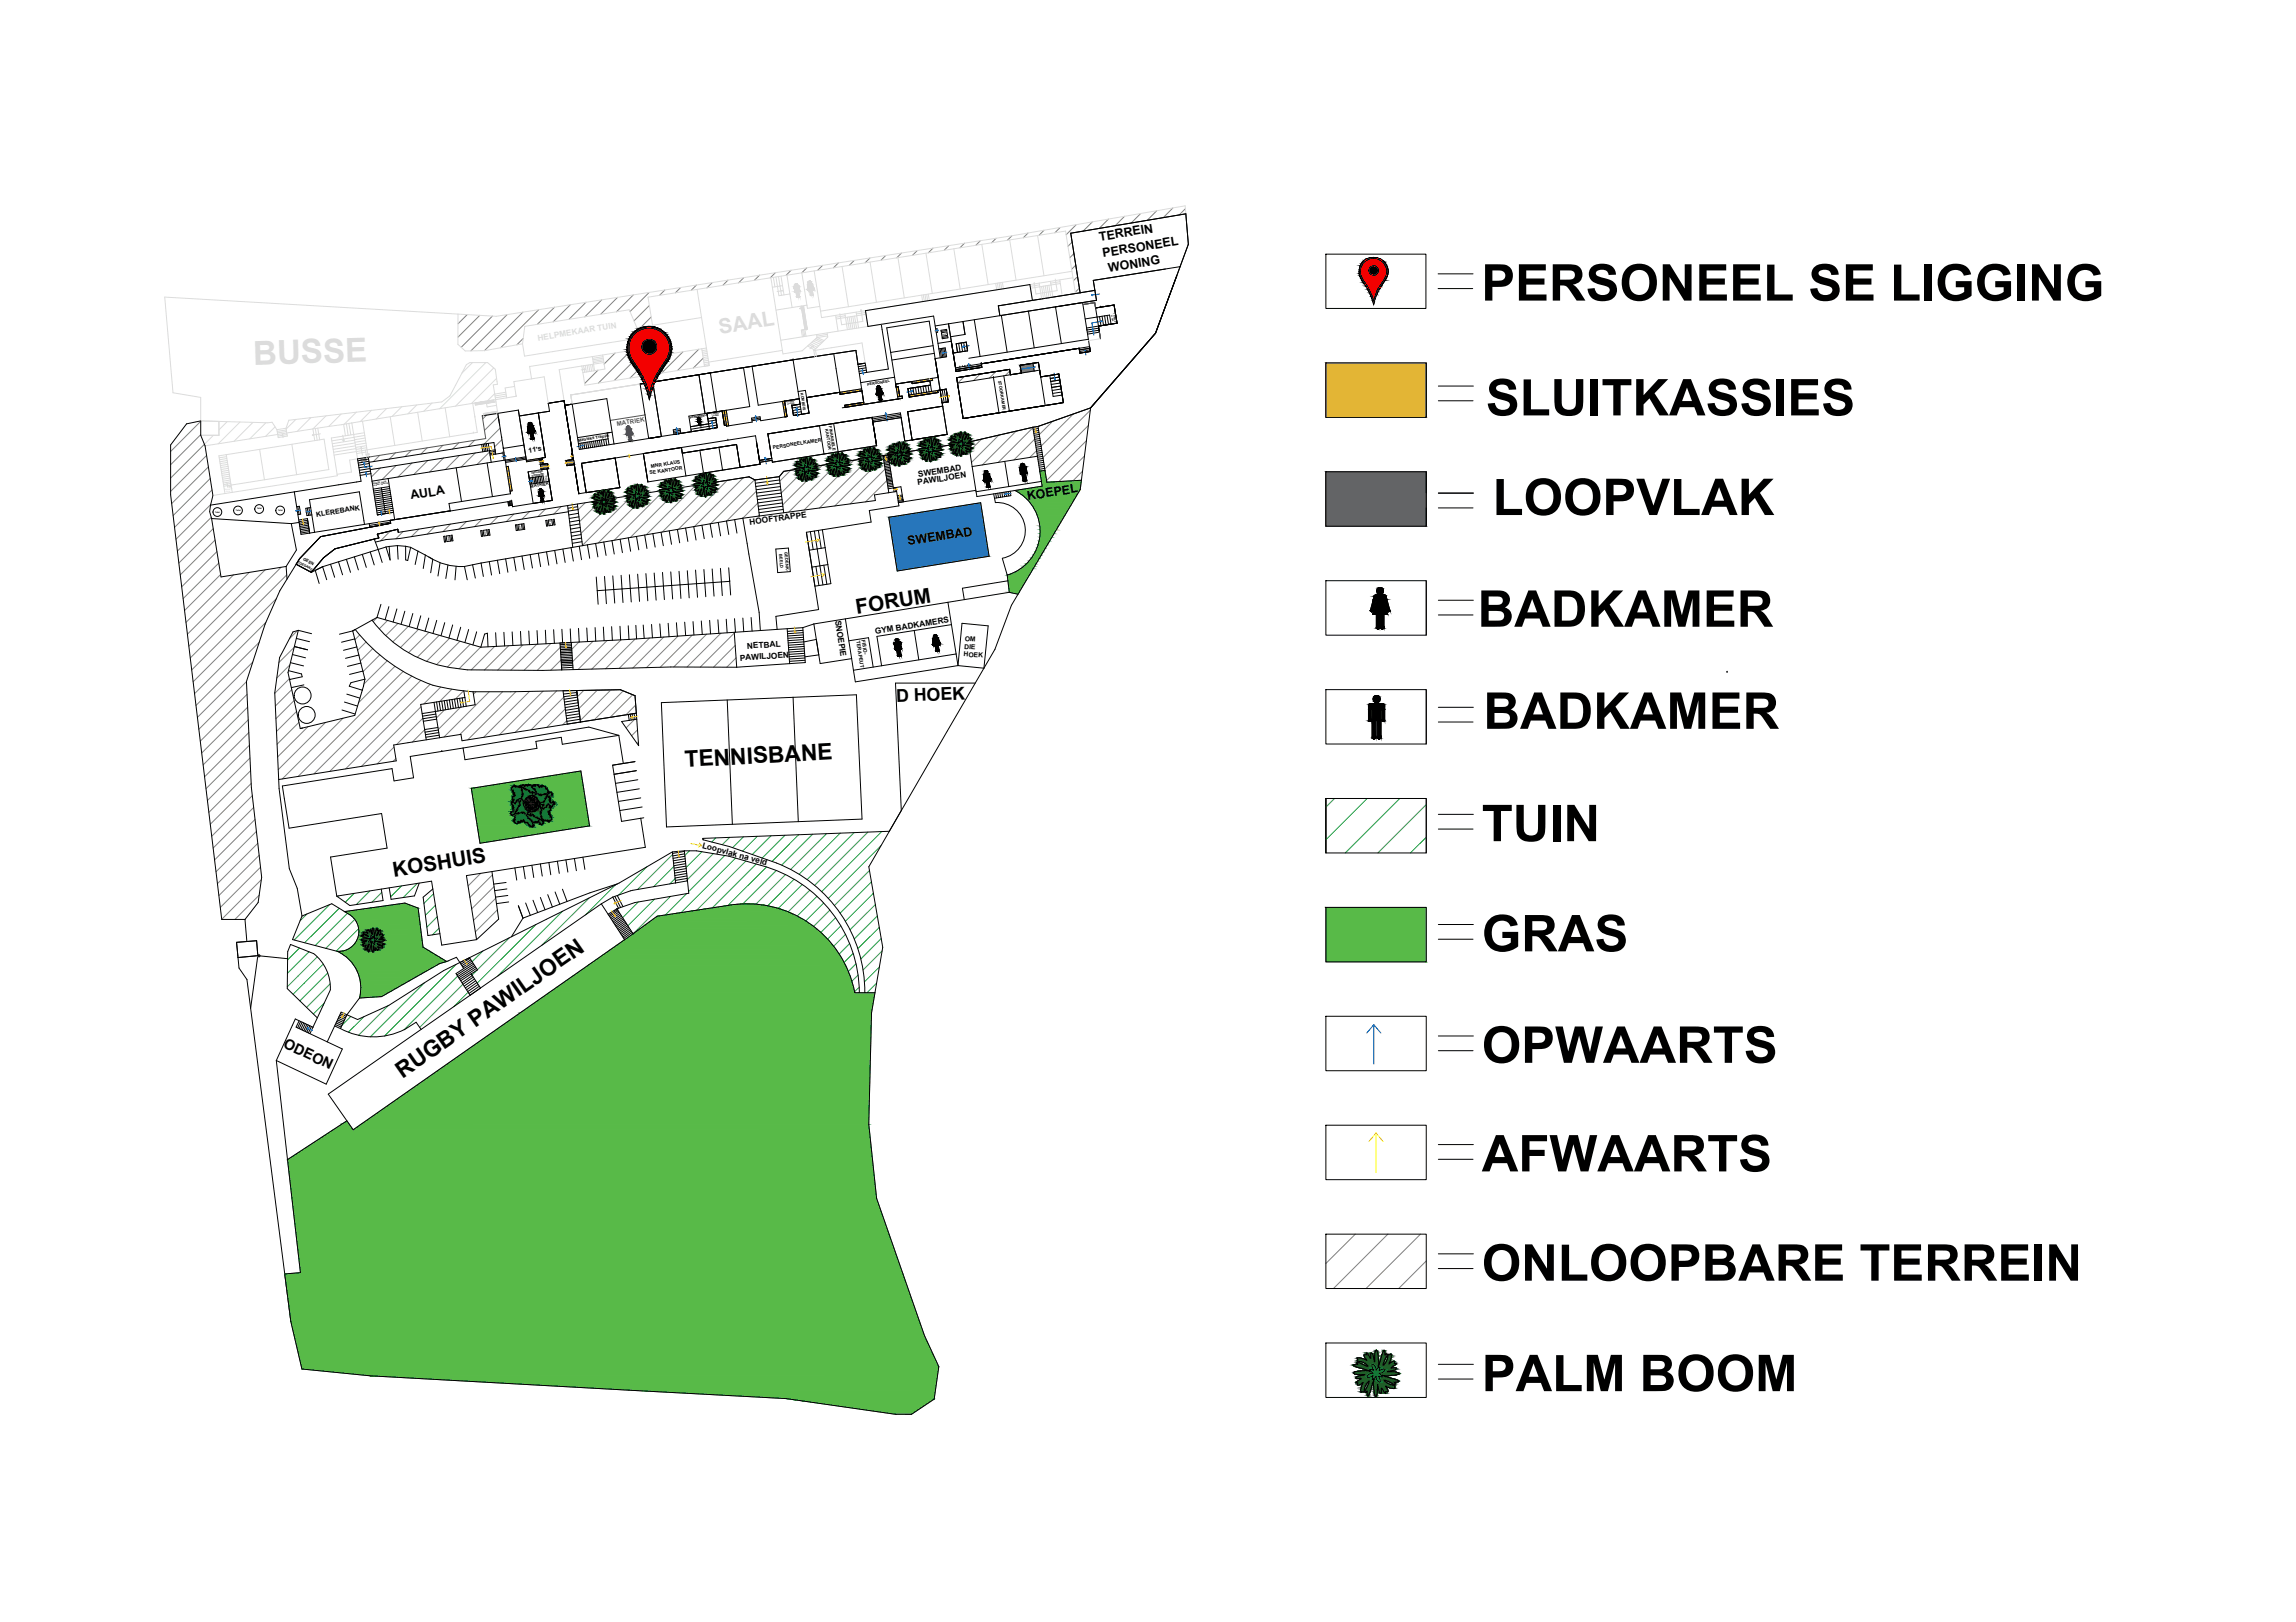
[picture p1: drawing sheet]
<svg xmlns="http://www.w3.org/2000/svg" width="297mm" height="210mm" viewBox="0 0 297 210" stroke-linecap="round" stroke-linejoin="round" font-family="sans-serif">
<defs><g id="words">
<g font-size="6.6">
<text x="191.7" y="38.9">PERSONEEL SE LIGGING</text>
<text x="192.2" y="53.8">SLUITKASSIES</text>
<text x="193.1" y="66.7">LOOPVLAK</text>
<text x="191.2" y="81.1">BADKAMER</text>
<text x="191.9" y="94.3">BADKAMER</text>
<text x="191.7" y="108.9">TUIN</text>
<text x="191.7" y="123.1">GRAS</text>
<text x="191.7" y="137.5">OPWAARTS</text>
<text x="191.7" y="151.6">AFWAARTS</text>
<text x="191.7" y="165.7">ONLOOPBARE TERREIN</text>
<text x="191.7" y="180">PALM BOOM</text>
</g>
<g font-size="2.9">
<text x="88.6" y="99.3" transform="rotate(-3 88.6 99.3)">TENNISBANE</text>
<text x="52.1" y="139.6" transform="rotate(-35 52.1 139.6)">RUGBY PAWILJOEN</text>
</g>
<g font-size="2.7">
<text x="110.9" y="79.4" transform="rotate(-9 110.9 79.4)">FORUM</text>
<text x="50.9" y="113.4" transform="rotate(-9 50.9 113.4)">KOSHUIS</text>
</g>
<text font-size="2.3" x="116" y="90.8" transform="rotate(-2 116 90.8)">D HOEK</text>
<text font-size="1.9" x="36.5" y="135.5" transform="rotate(25 36.5 135.5)">ODEON</text>
<g font-size="1.6">
<text x="142.3" y="31.2" transform="rotate(-9 142.3 31.2)">TERREIN</text>
<text x="142.7" y="33.2" transform="rotate(-9 142.7 33.2)">PERSONEEL</text>
<text x="143.5" y="35.2" transform="rotate(-9 143.5 35.2)">WONING</text>
<text x="53.2" y="64.6" transform="rotate(-9 53.2 64.6)">AULA</text>
<text x="133" y="64.7" transform="rotate(-9 133 64.7)">KOEPEL</text>
<text x="117.5" y="70.6" transform="rotate(-9 117.5 70.6)">SWEMBAD</text>
</g>
<text font-size="1.1" fill="#dcdcdc" x="69.6" y="44.1" transform="rotate(-9 69.6 44.1)">HELPMEKAAR TUIN</text>
<g font-size="1.1">
<text x="118.8" y="62.7" transform="rotate(-8 118.8 62.7)">PAWILJOEN</text>
<text x="118.8" y="61.7" transform="rotate(-9 118.8 61.7)">SWEMBAD</text>
<text x="97" y="67.9" transform="rotate(-8 97 67.9)">HOOFTRAPPE</text>
<text x="96.7" y="84" transform="rotate(-4 96.7 84)">NETBAL</text>
<text x="108" y="80.3" transform="rotate(81 108 80.3)">SNOEPIE</text>
<text x="113.2" y="82.1" transform="rotate(-9 113.2 82.1)">GYM BADKAMERS</text>
<text x="95.7" y="85.5" transform="rotate(-4 95.7 85.5)">PAWILJOEN</text>
<text x="90.8" y="109.7" transform="rotate(15 90.8 109.7)">Loopvlak na veld</text>
</g>
<g font-size=".9">
<text x="68.4" y="58.6" transform="rotate(-9 68.4 58.6)">11's</text>
<text x="41" y="66.9" transform="rotate(-9 41 66.9)">KLEREBANK</text>
<text x="124.7" y="83.9" transform="rotate(4 124.7 83.9)">DIE</text>
<text x="124.8" y="82.9" transform="rotate(4 124.8 82.9)">OM</text>
<text x="124.7" y="84.9" transform="rotate(4 124.7 84.9)">HOEK</text>
</g>
<text font-size=".8" fill="#545454" x="79.8" y="55.1" transform="rotate(-9 79.8 55.1)">MATRIEK</text>
<g font-size=".6">
<text x="100" y="58.1" transform="rotate(-9 100 58.1)">PERSONEELKAMER</text>
<text x="84.1" y="61.4" transform="rotate(-9 84.1 61.4)">SE KANTOOR</text>
<text x="84.2" y="60.5" transform="rotate(-9 84.2 60.5)">MNR KLAUS</text>
<text x="110.8" y="83" transform="rotate(81 110.8 83)">TERAPEUT</text>
<text x="111.5" y="82.8" transform="rotate(81 111.5 82.8)">FISIO-</text>
</g>
<g font-size=".5">
<text x="103.6" y="50.8" transform="rotate(81 103.6 50.8)">KOMBUIS</text>
<text x="112.2" y="49.9" transform="rotate(-9 112.2 49.9)">PERSONEEL</text>
<text x="129.1" y="49.3" transform="rotate(81 129.1 49.3)">STOORKAMER</text>
<text x="74.8" y="57.2" transform="rotate(-9 74.8 57.2)">Matrieks Trappe</text>
<text x="106.8" y="55.5" transform="rotate(81 106.8 55.5)">KANTOOR</text>
<text x="107.2" y="55.2" transform="rotate(81 107.2 55.2)">FINANSIELE</text>
<text x="68.7" y="63.1" transform="rotate(-9 68.7 63.1)">MATRIEK</text>
<text x="100.8" y="71.7" transform="rotate(85 100.8 71.7)">BEELD</text>
<text x="101.5" y="71.4" transform="rotate(85 101.5 71.4)">GEDENK-</text>
<text x="39.2" y="72.5" transform="rotate(28 39.2 72.5)">GEEN</text>
</g>
<text font-size=".4" x="38.5" y="72.8" transform="rotate(28 38.5 72.8)">TOEGANG</text>
<g font-size=".3">
<text x="144" y="40.6" transform="rotate(81 144 40.6)">TWEEDE</text>
<text x="92" y="53.6" transform="rotate(-9 92 53.6)">TWEEDE</text>
<text x="92.1" y="53.9" transform="rotate(-9 92.1 53.9)">VLOER</text>
<text x="101.8" y="52.1" transform="rotate(-9 101.8 52.1)">TWEEDE</text>
<text x="101.9" y="52.4" transform="rotate(-9 101.9 52.4)">VLOER</text>
<text x="89.3" y="54.2" transform="rotate(-8 89.3 54.2)">PERSONEEL</text>
<text x="33.2" y="65.9">Tafel</text>
<text x="68.7" y="61.3" transform="rotate(-9 68.7 61.3)">VERLORE</text>
<text x="68.8" y="61.7" transform="rotate(-9 68.8 61.7)">GOEDERE</text>
<text x="27.8" y="66.4">Tafel</text>
<text x="30.5" y="66.1">Tafel</text>
<text x="36" y="66.1">Tafel</text>
</g>
<g font-size=".2">
<text x="143.8" y="40.8" transform="rotate(81 143.8 40.8)">VLOER</text>
<text x="121.9" y="43.4" transform="rotate(-9 121.9 43.4)">TAFEL</text>
<text x="46.5" y="59.6" transform="rotate(-9 46.5 59.6)">TWEEDE</text>
<text x="46.7" y="59.8" transform="rotate(-9 46.7 59.8)">VLOER</text>
<text x="48.2" y="62.7" transform="rotate(-9 48.2 62.7)">TWEEDE AULA</text>
<text x="48.3" y="62.9" transform="rotate(-9 48.3 62.9)">VLOER TRAPPE</text>
<text x="57.9" y="69.3" transform="rotate(81 57.9 69.3)">TAFEL</text>
<text x="62.6" y="68.7" transform="rotate(81 62.6 68.7)">TAFEL</text>
<text x="67.1" y="67.9" transform="rotate(81 67.1 67.9)">TAFEL</text>
<text x="71.1" y="67.3" transform="rotate(82 71.1 67.3)">TAFEL</text>
</g>
</g></defs>
<!-- layer: 0 -->
<g fill="none" stroke="#808080" stroke-width=".13">
<path d="M71.7 39.8l-2.2 2.2M73.8 39.4l-2.2 2.3M75.8 39.1l-2.2 2.2M77.9 38.8l-2.2 2.2M79.9 38.5l-2.2 2.2M81.9 38.2l-2.1 2.2M84 37.8l-2.5 2.5M84 39.5l-2 2M86 37.5l-.7 .7M88.1 37.2l-.7 .7M90.1 36.9l-.7 .7M92.1 36.6l-.6 .6"/>
<path d="M94.2 36.3l-.7 .6M96.2 35.9l-.6 .7M98.3 35.6l-.7 .7M100.3 35.3l-.7 .7M102.3 35l-.6 .6M104.4 34.7l-.7 .6M106.4 34.3l-.6 .7M108.5 34l-.7 .7M110.5 33.7l-.6 .6M112.6 33.4l-.7 .6M114.6 33.1l-.6 .6M116.6 32.8l-.6 .6"/>
<path d="M118.7 32.4l-.6 .6M120.7 32.1l-.6 .6M122.8 31.8l-.7 .6M124.8 31.5l-.6 .6M126.8 31.2l-.6 .5M128.9 30.8l-.6 .6M130.9 30.5l-.6 .6M133 30.2l-.6 .6M135.1 29.8l-.7 .6M137.2 29.4l-.7 .7M138.7 31.3l-.5 .6M138.9 32.8l-.5 .6"/>
<path d="M139.2 34.3l-.6 .5M139.2 29.1l-1.3 1.3M139.4 35.8l-.5 .5M139.6 37.3l-.5 .5M141.3 28.7l-1.2 1.2M143.4 28.3l-1.2 1.3M145.5 28l-1.2 1.2M147.6 27.6l-1.3 1.3M149.7 27.3l-1.3 1.2M151.7 26.9l-1.2 1.3M153.4 27l-.8 .8M26 56.2l-3.9 3.9"/>
<path d="M26 54.5l-3.9 3.9M26.4 57.5l-4.3 4.4M26.7 58.9l-4.6 4.7M49.1 58.9l-.8 .8M51.2 58.6l-.8 .8M53.2 58.3l-.8 .8M53.3 59.9l-1.8 1.8M55.3 58l-.9 .8M55.3 59.6l-1.8 1.8M57.3 57.6l-.8 .8M57.4 59.3l-1.8 1.8M59.4 57.3l-.9 .8"/>
<path d="M59.4 58.9l-1.8 1.9M60.4 40.7l-1.1 1.2M61.4 57l-.8 .8M61.5 58.6l-1.8 1.8M62.1 40.8l-2.8 2.8M62.9 53.7l-.5 .5M63.3 58.5l-1.6 1.6M63.7 40.9l-4 4M64.5 53.9l-1.8 1.8M64.7 55.4l-2.1 2.1M64.9 56.9l-.9 .9M65.2 58.4l-.3 .2"/>
<path d="M65.6 40.7l-4.7 4.7M67.7 40.4l-5 5M67.7 43.8l-.8 .8M69.7 40.1l-4.9 4.9M77.4 47.9l-1.8 1.7M79.6 45.7l-1.4 1.4M81.6 45.4l-4.2 4.2M83 45.7l-3.5 3.6M84.3 41l-1.4 1.3M84.3 46.2l-2.8 2.7M86.3 45.8l-2.7 2.8M88.4 45.5l-2.8 2.8"/>
<path d="M90.4 45.2l-2.8 2.8M91 46.3l-1.3 1.3M108.4 59.9l-6.4 6.4M110.5 59.6l-6.5 6.4M112.5 59.2l-6.5 6.5M114.3 59.2l-6.3 6.3M124.8 48.7l-.9 .9M126.8 48.4l-.9 .9M127 56.8l-1.5 1.6M128.8 48.1l-.8 .8M129.2 56.3l-3.5 3.5M130.6 48l-.6 .6"/>
<path d="M131.5 55.8l-4.4 4.4M133.6 55.3l-4.5 4.5M133.9 56.8l-2.7 2.7M134.1 58.3l-.9 .9M136.2 54.5l-1.7 1.7M138.8 53.6l-4.1 4.1M140.3 59l-3.3 3.3M140.6 57l-5.2 5.2M140.8 55.1l-5.6 5.6M141.1 53.1l-6.2 6.1M27 60.4l-4.8 4.8M27.2 61.9l-4.8 4.8"/>
<path d="M27.3 65.3l-4.5 4.5M27.3 66.9l-4.3 4.4M27.4 63.4l-4.8 4.8M27.6 68.4l-4.5 4.5M27.8 69.9l-4.5 4.5M28.1 71.4l-4.6 4.5M28.3 72.9l-4.6 4.6M28.5 74.3l-4.6 4.7M30.2 74.4l-6.1 6.1M32.3 74.1l-8.1 8M34.3 73.7l-9.9 9.9M35.8 77.5l-10.8 10.7"/>
<path d="M36.4 73.4l-11.8 11.7M37.1 74.4l-12.3 12.3M48.8 79.9l-.5 .5M49 67.6h.1M49.2 60.6l-1.2 1.1M50.5 68.7l-1.3 1.3M51.3 60.2l-1.9 1.9M52.1 68.8l-.9 .9M54.2 68.5l-1 .9M56.2 68.2l-.9 .9M58.3 67.8l-1 1M60.3 67.5l-.9 1"/>
<path d="M62.4 67.2l-1 1M64.4 66.9l-1 .9M66.5 66.5l-1 1M68.5 66.2l-1 1M70.6 65.9l-1 1M72.6 65.6l-1 .9M75.7 65.1l-.9 .9M76.9 65.6l-1.9 1.9M78 66.2l-2.8 2.8M78.3 65.9l-.1 .1M78.8 65.4l-.1 .1M79.1 65.1l-.1 .1"/>
<path d="M79.8 64.4l-.5 .5M81.8 64.1l-6.5 6.5M83.9 63.8l-6.5 6.5M85.9 63.5l-6.4 6.4M88 63.1l-6.5 6.5M90 62.8l-6.4 6.4M92.1 62.5l-6.4 6.3M94.1 62.2l-6.3 6.3M96.2 61.8l-6.4 6.3M97.6 62.1l-5.7 5.7M97.8 63.6l-3.8 3.8M98 65.1l-1.9 2"/>
<path d="M98.2 66.6l-.1 .2M102.3 60.9l-1.4 1.4M104.3 60.5l-3.2 3.3M106.4 60.2l-5.1 5.1M114.5 60.7l-4.5 4.5M114.7 62.2l-2.7 2.7M115 63.7l-.1 .1M140 61l-1.2 1.2M31.9 88.2l-6.2 6.2M32 89.9l-6.1 6M32 91.5l-5.9 5.9M32.1 93.2l-5.8 5.8"/>
<path d="M32.2 94.8l-5.7 5.7M32.3 96.4l-5.6 5.7M32.3 98.1l-5.5 5.5M32.4 99.7l-5.4 5.4M32.7 85.7l-7.2 7.1M33.5 83.1l-8.1 8.2M34.4 80.5l-9.2 9.3M37.4 87.8l-1.9 1.9M37.5 86l-1.7 1.7M37.7 89.2l-2.1 2.2M38.1 90.7l-2.4 2.3M38.1 83.8l-2 1.9"/>
<path d="M38.4 92.1l-2.6 2.6M38.5 81.6l-1.1 1.1M38.7 93.5l-2.9 2.8M39.8 94.1l-3.9 3.9M42.1 93.5l-6.1 6.1M44.4 92.9l-7.9 7.9M46.5 82.2l-.6 .6M47.4 83.1l-1.1 1.1M48.2 83.9l-1.6 1.6M49.1 84.7l-2.1 2.2M50.1 85.5l-3 3M50.1 80.3l-1 1.1"/>
<path d="M51 96.7l-2.2 2.2M51.1 86.2l-4.7 4.7M51.2 98.2l-.4 .3M51.5 80.7l-1.6 1.6M52.2 86.9l-13.6 13.6M52.8 81.1l-2 2M53.3 87.5l-12.7 12.6M54.2 81.4l-2.4 2.4M54.4 88l-11.7 11.8M54.5 91.5l-7.7 7.7M54.7 92.9l-3.4 3.4M54.9 94.4l-1.6 1.6"/>
<path d="M55.5 81.8l-2.7 2.7M55.7 88.5l-11 11M56.8 82.2l-2.8 2.9M57 88.9l-2.2 2.2M57.5 91.9l-1 1M58.2 82.6l-3 3M58.5 89.2l-1.6 1.6M59.5 83l-3 3M59.6 91.5l-2.9 2.9M60 89.4l-1.1 1.1M60.9 83.4l-3 2.9M61.6 89.5l-.3 .3"/>
<path d="M62.2 83.7l-2.8 2.8M63.3 89.5l-5.9 5.9M64 83.7l-3 3M65 89.5l-5.5 5.6M65.8 83.6l-3.1 3.1M66.7 89.5l-6.2 6.2M67.6 83.5l-3.2 3.2M68.5 89.5l-5.9 5.9M69.4 83.4l-3.3 3.3M70.3 89.4l-5.7 5.7M71.3 83.3l-3.5 3.4M72 89.4l-5.3 5.4"/>
<path d="M72.5 83.8l-3 2.9M72.6 85.4l-1.3 1.3M72.9 90.2l-4.2 4.3M73.1 91.7l-2.4 2.4M73.3 93.3l-.5 .5M74.9 83.1l-.9 .9M75.5 89.3l-.8 .9M76.7 83l-2.6 2.6M77.3 89.3l-2.4 2.4M78.5 82.9l-3.7 3.7M79 89.3l-3.9 3.9M80.3 82.8l-3.7 3.8"/>
<path d="M80.6 89.4l-3.7 3.8M81.9 89.9l-3 2.9M82.1 93.1l-1.1 1.1M82.2 82.7l-3.9 3.8M82.2 91.2l-1.2 1.3M82.5 94.5l-.8 .7M82.6 96.1l-.2 .1M84 82.6l-3.9 3.9M85.9 82.4l-4 4.1M87.7 82.3l-4.1 4.1M89.6 82.2l-4.2 4.2M91.4 82.1l-4.2 4.2"/>
<path d="M93.3 81.9l-4.4 4.4M95 81.9l-4.4 4.4M95.1 83.5l-2.8 2.8M95.2 85.1l-1.2 1.2M32.5 101.4l-5.3 5.3M32.6 103l-5.2 5.2M32.8 104.5l-5.2 5.2M33 106l-5.2 5.3M33.2 107.6l-5.3 5.2M33.4 109.1l-5.3 5.2M33.5 110.7l-5.2 5.2M33.5 115.8l-3.1 3.2"/>
<path d="M33.7 112.2l-5.2 5.2M33.8 113.8l-5.1 5.2M62.2 113l-1.6 1.7M63.7 113.2l-2.9 2.9M63.9 114.7l-2.9 2.9M64.1 116.2l-2.8 2.9M64.3 117.7l-2.8 2.9"/>
</g>
<g fill="none" stroke="#dcdcdc" stroke-width=".13">
<path d="M90.2 37.5l.6 3.6M99.7 36l1.6 9.8 2.5-.4 1.9-1.7M100.1 35.9l.2 1.2M100.4 35.9l.4 2.4 1.4-.3M100.7 35.8l.4 2.4M101 35.8l.4 2.4M101.2 37l-1.3 .2M101.8 35.6l.4 2.4M102.2 38l.3 1.8M102.7 37.2l.2 .6v-.5M102.9 37.3h.1M102.9 37.3l.2 1.1"/>
<path d="M103.1 37.7h.1M103.1 37.7l.1 .7M103.2 37.7h.1M103.2 37.7l.1 .7M103.3 37.2l.1 1.2M103.3 37.2h.1M103.3 37l.1 .1M103.3 37l-.5 .1-.1 .1M103.3 37.2l.1 .5M103.4 37.1l.1 .5-.1 .1M103.7 39.6l-3.3 .5M103.7 39.6l.6 3.9"/>
<path d="M103.7 39.7h.3l.4 2.9-.7 .1 .1 .9M103.7 35.3l.7 4.2M104.4 39.5l-.7 .1M104.4 39.5l.1 .4 1.6-.2M104.5 36.8l.5-.1 .3 .7-.3-.5M104.5 36.8v.7l.1-.5M104.6 36.9h.1M104.7 37l-.1 .6h.2v.6M104.9 37.6l.1 .6h-.1h-.1M104.9 37.6h.1M104.9 37.6l.1 .6M105 36.9h.1"/>
<path d="M105 36.9l.3 .6h-.2l.1 .6-.1 .1-.1-.1M105.3 35.1l.9 5.2M105.3 35.1l-21.5 3.4 .6 3.6M105.3 35.1l32.6-5.2 1.2 8.1M108.9 34.5l.9 5.2M112.6 33.9l.8 5.2M116.2 33.3l.8 5.3M119.2 38.2l.2 .8M119.5 38.2l.1 .8M119.7 38.1l.1 .9M119.8 32.8l.8 5.2M119.9 38.1l.1 .8"/>
<path d="M120.1 38.1l.1 .8M123.4 32.2l.8 5.2M127 31.6l.8 5.2M128.8 36.7l.2 .8M129 36.6l.2 .9M129.3 36.6l.1 .8M129.5 36.6l.1 .8M129.7 36.5l.1 .9M130.6 31l.9 5.3M133.2 36.8l.4 2.1M134.2 30.5l.9 5.2M134.4 36.6l.4 2.1"/>
<path d="M134.5 36.9l-1.2 .2M134.8 37.1l.2 1.5M135 37l.2 1.6M135.2 37l.3 1.6M135.5 37l.2 1.5M135.7 36.9l.2 1.6M135.9 36.4l.3 2.1M137.1 36.2l.3 2.1M137.1 36.5l-1.2 .1M137.2 36.7l-3.9 .6M138.7 35.1l-32.5 5.2M138.8 35.9l-32.5 5.2-.1-.8"/>
<path d="M142.7 39.7h.1M143 39.6h.1M143.4 39.6h.1M153.4 27.7l-.1-1.1-22.4 3.9-66.7 10.4-42.9-2.5 1.1 12.4 3.6 .6v3.1l8.6 .2 .6-.1 .6 1M27.6 56.3l-1.2 1.2M28.3 54.5v1.8h-2.3M29.3 58.8l12.6-2 .6 4-12.6 2M29.3 58.8l.6 4M29.3 58.8l-1 .2 .8 4.9M29.3 59.1l-.9 .1M29.3 59.3l-.9 .2M29.4 54.6l-1.1 1"/>
<path d="M29.4 59.6l-1 .1M29.4 59.8l-.9 .2M31.1 54.6l-2.9 2.8M32.7 54.7l-2.4 2.4M33.6 58.2l.6 3.9M34.4 54.7l-2.1 2.1M35.6 55.2l-1.2 1.3M35.8 55.6l.1 .6M35.9 56.2l-9.4 1.5M37 55.4l-1.2 .2M37 55.4l.2 1-1.2 .2-.1-.4M37 55.6l-1.1 .2"/>
<path d="M37.1 55.8l-1.2 .2M37.1 56.2l-1.1 .2M37.8 57.5l.6 3.9M38.3 54.3l-1.3 1.2M40.2 54l-1.8 1.8M40.8 55.5l.2 1.5M41.1 55.4l.3 1.5M42.2 53.8l-1.7 1.7 .2 1.5M44.1 53.6l-1.6 1.6M44.5 54.9l.2 1.5M44.8 54.8l.2 1.5M45.1 54.8l.3 1.5"/>
<path d="M45.5 54.7l-9.6 1.5M45.5 54.7l.3 1.5M45.8 56.2l-2.9 .5 .7 4.9-13.6 2.1M45.8 56.2l.5 3.2-1.1 .1 .3 1.6-1.9 .3M45.9 57l-2.9 .4M45.9 57.3l-2.9 .5M46 57.7l-2.9 .5M46 58.1l-2.8 .4M46.1 53.3l-1.6 1.6M46.9 54.5l.7 4.7M46.9 54.5l-1.4 .2M47.1 56l-1.3 .2"/>
<path d="M47.2 56.4l-4.3 .7M47.3 56.7l-1.4 .2M47.3 58.2l.1 1M47.3 57l-1.4 .2M47.3 58.5l-1.1 .2M47.3 57.3l-1.3 .3M47.4 57.7l-1.4 .2M47.4 57.9l-1.3 .3M48.1 53.1l-1.5 1.5M50 52.9l-1.3 1.3M50.5 53.9l.6 3.7M52 52.6l-1.3 1.3"/>
<path d="M53.9 52.4l-1.1 1.2M54 53.4l.6 3.7M55.9 52.2l-1.1 1M56.8 52.9h.1M57.6 52.8l.6 3.7M59.3 40.6l-.1 4 1 .8h2.5l4.9-.9M61.1 46.9l-1.4 1.4M61.2 52.2l.6 3.8-18.6 2.9M61.2 52.2l-14.3 2.3M61.2 56h.1M61.4 54h.1M61.6 52.1h.1"/>
<path d="M62.9 46.9l-6 6M63.9 47.6l-5 5M63.9 51.7v.3l-2.4 .4v-.2M64 50.9l-.9 1M64.1 51.7l-.3-1.9 .6-.1-.3-1.9-1-.9h-2.3l-.5 .3-2.1 4-1 .8-19.8 2.4-.4 1M64.1 51.7l-2.9 .5M64.1 51.7l.3 1.8M64.2 52l-1.3 .2 .1 .5 1.2-.2M64.2 49l-3.2 3.2M64.3 53.5l-.1-.2-1.7 .2 .1 .3M65.4 50.8l-1.4 .2M65.5 51l-1.5 .2"/>
<path d="M65.5 51.2l-1.4 .3M66.6 50l-1.3 .2 .2 1.3M66.8 51.3h.1M66.8 51.3l-2.7 .4M68.8 49l-2.3 .4 .3 1.9M68.8 49l1.6-.2 .5 3.4M75.3 47.4l.1 .8M75.5 47.3l.1 .9M75.7 47.3l.2 .8M76 47.3l.1 .8M76.2 47.2l.1 .9M76.4 47.2l.1 .8"/>
<path d="M76.6 47.1l.2 .9M76.6 46.2l.3 1.8M78 45.9l.3 1.9-2.9 .4M78 46.2l-1.3 .2M78 46.4l-1.3 .2M78.1 46.5l-1.4 .3M78.1 46.7l-1.3 .2M78.1 46.9l-5.8 .9 .7 4.1M82.4 42.4l.7 4 8.3-1.4M82.4 42.4l-1-2.3-13.5 2.1-.3 2.3M82.6 42.4l.7 3.9M82.6 43.8l-14.7 2.3-.3-1.6"/>
<path d="M82.8 42.4l.6 3.9M82.8 49.7l-9 1.4 .2 1.2M82.9 45.2l-14.4 2.2 .3 1.6M90.8 41.1l-8.4 1.3M90.8 41.1l.6 3.9M90.8 45.1l.4 2.3M91.4 45l.3 2.3-16 2.6-.3-1.7M91.4 45.3l-.6 .1M91.5 45.5l-.6 .1M91.5 45.7l-.6 .1M91.5 46l-.6 .1M91.6 46.2l-.6 .1"/>
<path d="M91.6 46.4l-.6 .1M91.6 46.6l-.6 .1M91.7 47.1l-.6 .1M101.2 45.3l-10.1 1.7M102.6 46.6l8.1-1.3 .3 1.8M103.8 42.7l.2 .9M104 42.7l.1 .8M104.5 44.8l.9 .5M104.7 44.6l.8 .5M104.8 44.5l.9 .4M105 44.3l.9 .5M105.2 44.1l.9 .5"/>
<path d="M105.3 45.4l6.2-1 .4 2.6M105.3 45.4l.1 .7M105.4 44l.9 .4M105.5 45.3l.1 .8M105.5 45.1l-.2 .3M105.6 43.8l.9 .4M105.6 43.3l.1 .4M105.7 43.7l.9 .4M107 43.1l.1 .5-1.6 1.5M107 43.3l-1.3 .2M107.1 43.5l-1.4 .2M108.1 40.8l.3 2.1"/>
<path d="M109.3 40.6l.3 2.1M109.3 40.9l-1.2 .1M109.6 41l.3 1.6M109.9 41l.2 1.6M110.1 41l.2 1.6M110.3 40.9l.3 1.6M110.6 40.9l.2 1.6M110.8 40.4l.3 2M112 40.2l.3 2M112 40.4l-1.2 .2M112 40.7l-3.8 .6M114 42l-13 2"/>
<path d="M120.3 49l.1 .8M142.4 43.8l-1.6 .3M29.1 63.9l-1.6 .2M29.5 60.1l-1 .1M29.5 60.4l-.9 .1M29.5 60.6l-.9 .2M29.6 60.9l-1 .1M29.6 61.1l-.9 .2M29.7 61.4l-1 .1M29.7 61.6l-.9 .2M29.7 61.9l-.9 .1M29.8 62.1l-1 .2"/>
<path d="M29.8 62.4l-.9 .1M29.9 62.6l-1 .1M29.9 62.8l-1 .1M29.9 62.8l.1 .9M30 63.7l-.9 .2"/>
<circle cx="103" cy="36.8" r=".14"/>
<circle cx="104.7" cy="36.5" r=".15"/>
</g>
<g fill="none" stroke="#000" stroke-width=".13">
<path d="M136.6 39.7l.7 4.8M140.1 39.2l.9 5.7M141.4 36.3l.2 1.3M141.4 36.3l.5 2.6M141.6 37.6l-12.4 2 .2 1.2M141.6 37.6l.3 1.3M141.9 38.9l-20.9 3.3M142.4 39.7h.1M150.8 34.8l-9.4 1.5M152.7 34.5l-3.2 8.6-8.4 9.7M152.7 34.5l1-2.9-.3-3.9-14.9 2.5 1.2 7.7 1.9-.3M152.7 34.5l-11.3 1.8"/>
<path d="M178.6 36.8l-.5 .8-.4 1.4-.6-1.6-.6-.9a1.75 1.75 0 0 1 .9-3 1.7 1.7 0 0 1 1.8 .8 1.7 1.7 0 0 1-.2 1.9l-.4 .7M178.7 37l-.5 .9-.5 1.5-.5-1.5-.8-1.3a1.93 1.93 0 0 1 .8-3.2 1.87 1.87 0 0 1 2.1 .8 1.87 1.87 0 0 1-.2 2.2l-.4 .7M47.6 59.2l.4 2.1M47.6 59.2l-1.3 .2 .3 2.1M47.7 59.4l-1.4 .2M47.7 59.7l-1.4 .2M47.8 60l-1.4 .2M47.8 59.1l-.2 .1M62.3 57.5l.2 1M62.5 57.5l.2 .9M62.7 57.5l.2 .9M62.9 57.4l.2 1"/>
<path d="M63 59.9l.7 4.4M63.2 57.4l.2 1.5M63.3 58.5l.8-.1-.1-.2-16.1 2.6M63.4 58.9l.1 .9M64.1 58.6l-.7 .1M64.1 58.8l-.2-1.5-16.2 2.5M64.3 53.5l-1.9 .3M64.5 53.9l.6 4.1M64.6 55l-.2-1.5 2.7-.4 1 6.5M64.9 56.6h.1M65.1 58.6l.1 1M65.1 58h.1"/>
<path d="M65.1 58l.9 5.9M65.2 58.6l-1.8 .3M67.7 57.2h.1M67.8 57.6l-2.7 .4M68 59.1l-17.8 2.8M68 59.3l-2.6 .4M68.1 59.4l-2.7 .4M69.7 59.3v.2l-1.6 .3v-.2M69.7 53.4l-2.5 .4M69.8 59.3l.2 1.5M69.8 59.5h.1M69.9 59.3l.1 .8"/>
<path d="M70 59.3l.2 .8M70.6 59.2l-1-5.8 1.5-.2-.2-1 2.1-.3 1.3 8.2M70.6 59.2l-2.5 .4M70.6 59.2l-.5 .1 .2 .8 .5-.1M70.8 60l.1 .6-.1 .1M70.8 60l-.9 .1M73.2 59.6l.1 .7 1-.2M74 52.3l4.5-.7 .9 5.9M74 52.3l.7 4.3M74 52.3l-.9 .2M74.1 58.6l-.2 .1 .2 .8-.9 .1M74.2 59.5l-1 .1"/>
<path d="M74.7 56.6l.2 1.6 9-1.5M75 57.4l.2 .7M75.3 57.3l.1 .8M75.5 57.3l.2 .8M75.8 57.3l.1 .7M76 57.2l.2 .8M76.3 57.2l.1 .7M76.5 57.1l.2 .8M76.8 57.1l.1 .8M77 57.1l.2 .7M77.3 57l.1 .8M77.5 57l.2 .7"/>
<path d="M77.8 56.9l.1 .8M78.1 56.9l.1 .7M78.4 56.8l.1 .8M78.7 56.8l-3.9 .6M78.9 56h-.4l.3 1.6M79.2 55.9l-4.5 .7M79.6 59.3l.6 3.8-4.4 .7M79.6 59.3l-4.4 .7 .6 3.8M82.8 49.7l1.1 7M83.2 58.7l.6 3.7 14.5-2.3M83.2 58.7l14.5-2.3 .6 3.7M83.2 58.7l-3.6 .6"/>
<path d="M83.2 58.7h.1M84.4 49.4l1.2 7.1M85.4 47.6l-.9 1.7-.5 1.7a11.5 11.5 0 0 0-2.1-4.3 2.63 2.63 0 0 1 .3-3.6 2.63 2.63 0 0 1 3.6 .1 2.63 2.63 0 0 1 .2 3.6l-.7 1M85.6 56.5l-1.7 .2M85.6 47.9l-.4 .6a9.7 9.7 0 0 0-1.2 3.2 12.4 12.4 0 0 0-2.3-4.8 2.9 2.9 0 0 1 .3-3.9 2.9 2.9 0 0 1 4 .1 2.9 2.9 0 0 1 .2 3.9l-.7 1.1M88 55.7l-.9 .1M88 55.9l-.8 .1M88.2 57.9l.5 3.7M88.3 58.6l7-1.1 .5 3M90.4 48.5l.8 5M90.5 58.3l.5 2.9M91.5 53.5l.2 1.3"/>
<path d="M91.5 53.5l-2.4 .4M91.6 54.2l1-.2 .2 1.3-1 .2M91.7 54.8l-2.4 .4 .1 .7v-.2M91.7 54.8l.1 .7M91.8 55.5l-4.6 .7-.1-.6 .9-.1 .1 .6-2.5 .4M91.9 48.3l-9.1 1.4M91.9 48.3l.8 5M92.6 54.4l-1 .1M92.7 54.7l-1 .1M92.7 55l-3.3 .5M93 57.9l.5 2.9M93.4 53.2l.3 1.9 .3-.1v.1"/>
<path d="M93.7 53.1l.3 2M93.7 53.1l-2.2 .4M94 53.1l.3 2M94.2 57h.1M96.2 47.6l.8 5-3.3 .5M97.3 47.4l.8 5 3.1-.4M97.9 57.6l.4 2.5M98.4 54.1l-1.1 .2M98.4 54.3l-1.1 .1M99.3 56.2l.5 3.1-1.5 .3M99.9 59.6l-1.6 .2M101.2 52l2.2-.4 .1 .7-1.1 .2"/>
<path d="M101.2 52l.4 2M101.5 51.9l.3 2-3.4 .5-.1-.5-1.1 .2 .1 .5-3.3 .5M102.2 51.8h.1M102.4 52.5h.1M102.4 52.5l.3 1.3 1-.2M102.6 46.6h.1M102.6 46.6l1.1 7M102.6 46.6l-10.7 1.7M102.6 46.6l8.1-1.3 .3 1.8M103.1 60v.1l-.3 .1a.51 .51 0 0 0 .6 .2l.5 .2h-.9l-.2 .1 .2 .1h.6l-.5 .1-.1 .2h.3l-.3 .2 .1 .1v.1l.4-.1-.2 .6a.24 .24 0 0 0 .2-.1 .24 .24 0 0 0 .1-.2l.3-.4-.3 .7M103.2 50.7l1-.2 .5 3-1 .1M103.6 52.6l-1.1 .2"/>
<path d="M103.6 53l-1.1 .1M103.7 53.3l-1.1 .2M105 59.5l-.2 .7 .3-.4a.21 .21 0 0 1 0-.3 .21 .21 0 0 1 .2 0l-.1 .6 .3-.2v.2h.2l-.4 .3h.4l-.1 .1-.5 .1 .8 .2-.6 .1h-.6l1.1 .4h-.3l.1 .2M105.1 59.5h-.2l-.1-.3-.3 1.2-.1-.9-.1-.3-.1 .8-.1-.5-.1-.1v.3l-.3-.3v.1h-.2l.2 .4-.7-.2a.24 .24 0 0 0 .1 .3 .24 .24 0 0 0 .3 0l.4 .3-.7-.3M106 55.1l.6 3.7M107.2 59.4v.1l-.3 .1 1.1 .4h-.8l-.3 .1 .3 .1h.5l-.5 .1-.1 .1 .3 .1-.3 .2 .1 .1v.1l.4-.2-.2 .5v.2a.22 .22 0 0 0 .3-.1 .22 .22 0 0 0 0-.2l.3-.4-.3 .7M107.9 54.8l.5 3.7M107.9 45.8l.8 5.2 2.8-.4M108.1 59.5a.27 .27 0 0 1 .3 .4l.3-.2-.1 .3 .4-.2a.26 .26 0 0 1-.4 .3l.3 .3-.3-.1 .1 .4a.25 .25 0 0 1-.3-.1 .25 .25 0 0 1 0-.3l-.2 .2v-.2l-.3 .1a.25 .25 0 0 1 .1-.3 .25 .25 0 0 1 .2 0l-.2-.2h.3zM109.2 58.9l-.3 .7 .3-.4a.21 .21 0 0 1 0-.3 .21 .21 0 0 1 .2 0l-.1 .6 .4-.2v.2h.1l-.4 .3h.4l-.1 .1-.5 .1 .8 .1-.3 .1-.9 .1 1.2 .3-.4 .1 .1 .2M109.2 58.9h-.2v-.3l-.4 1.1v-.8l-.2-.3-.1 .8-.1-.5-.1-.1v.3l-.3-.3v.1h-.2l.2 .4-.6-.2a.23 .23 0 0 0 .3 .3l.4 .3-.7-.3M111 47.1l.9-.1 .2 1.2"/>
<path d="M111 47.1l.8 5.2-2.5 .4v-.3l2.4-.3M111.5 50.3l-7.2 1.2M111.7 52.2h.1M112 47.3l-1 .2M112 47.6l-.9 .1M112.1 47.9l-1 .1M112.1 48.2l-.9 .2M112.3 58.9l.2 .1v.2l.3-.2-.1 .3 .4-.1a.25 .25 0 0 1-.1 .2 .25 .25 0 0 1-.3 0l.3 .3-.3-.1 .1 .4a.26 .26 0 0 1-.2-.1 .26 .26 0 0 1-.1-.3l-.2 .3v-.3l-.3 .1a.25 .25 0 0 1 .1-.2 .25 .25 0 0 1 .2-.1l-.2-.2h.3zM112.8 54h.1M112.8 54l.6 3.7-13.5 2.1-.6-3.6M113.3 58.2l-.3 .7 .3-.4a.21 .21 0 0 1 0-.3 .21 .21 0 0 1 .3 0l-.2 .6 .4-.2v.2h.1l-.4 .3h.4l-.1 .1-.5 .1 .6 .1 .2 .1-.8 .1h-.4l1.2 .4h-.4l.1 .2M113.3 58.2h-.2v-.3l-.4 1.2v-.4l-.1-.8-.1 .2-.1 .6-.2-.6v.3l-.3-.3v.1h-.2l.2 .4-.4-.2-.2 .1a.22 .22 0 0 0 .1 .2 .22 .22 0 0 0 .2 0l.4 .3-.7-.3v.2h-.3l1.2 .4h-1l-.2 .1 .3 .1h.5l-.5 .2-.1 .1h.3l-.3 .3h.1v.1l.4-.1-.2 .6a.23 .23 0 0 0 .3-.3l.3-.4-.3 .7"/>
<path d="M113.5 50.3h-.1v.7h.1v-.5v.7l.2-.1 .1 .7v-.7M113.5 50.3h.5M113.5 50.5h.1M113.8 51.1h.1M113.9 50.4h.1M113.9 50.4l.2 .7h-.1v.6l-.2-.6M113.9 50.4l.2 .5h.1M114 50.3l.2 .6M114.2 59l.7 4.3M114.9 58.9l.7 4.2M114.9 59l-.7 .1M115 59.2l-.7 .1"/>
<path d="M115 59.4l-.7 .1M115 59.5l-.7 .1M115 59.7l-.6 .1M115.1 59.9l-.7 .1M115.1 58v.2h-.3l1.2 .4h-.9l-.3 .1 .2 .1h.6l-.5 .2-.1 .1h.3l-.3 .3h.1v.1l.4-.1-.2 .6a.23 .23 0 0 0 .3-.1 .23 .23 0 0 0 0-.2l.3-.4-.3 .7M115.7 48.8l.5 2.8M115.7 48.8l-1-6.4 5.5-.8 1.2 7.2M115.7 48.8l-4.3 .7M115.9 49.7v.4l.3-.1 .2 1.3h.3M116.1 58.1l.2 .2v.2l.3-.2-.1 .3 .4-.1a.27 .27 0 0 1-.4 .2l.3 .3-.3-.1 .1 .4a.26 .26 0 0 1-.3-.4l-.2 .3v-.3l-.3 .1a.25 .25 0 0 1 .1-.2 .25 .25 0 0 1 .2-.1l-.2-.2h.3zM116.2 51.6l-7.2 1.2M116.5 53.6l-3.6 .6-.1-.2"/>
<path d="M116.6 53.8l-3.7 .6M116.6 54l-3.7 .6M116.7 51.3l-.6 .1M116.7 51.3l.1 .2-.6 .1M117.1 57.5l-.3 .7 .3-.4a.21 .21 0 0 1 0-.3 .21 .21 0 0 1 .3 0l-.2 .6 .4-.2v.2h.1l-.4 .3h.4l-.6 .2a.77 .77 0 0 1 .8 .2l-.8 .1h-.4l1.2 .4h-.4l.1 .2M117.1 57.5h-.2v-.3l-.4 1.2v-.9l-.2-.3v.2l-.1 .6-.1-.5-.1-.1v.3l-.3-.3v.1h-.2l.2 .4-.4-.2-.2 .1a.21 .21 0 0 0 0 .2 .21 .21 0 0 0 .3 0l.4 .3-.7-.3M117.6 59.5l-.7-.3 .4 .3a.21 .21 0 0 1 .2 0 .21 .21 0 0 1 .1 .3l-.6-.2 .1 .4h-.1v.1l-.3-.4v.4l-.1-.1-.2-.5-.1 .8-.1-.3v-.9l-.4 1.2-.1-.3h-.1M117.8 50.2l.1 .9M118.1 50.2l.1 .8M118.4 50.1l.2 .9M118.8 50.1l.1 .8M119.1 50l.1 .9"/>
<path d="M119.1 57.4l.1 .2-.3 .1 1.1 .3-.9 .1-.2 .1 .1 .1h.6l-.5 .1-.1 .1h.4l-.4 .3h.2v.2l.3-.2-.1 .7a.22 .22 0 0 0 .2-.1 .22 .22 0 0 0 0-.3l.3-.4-.2 .7M119.4 50l.1 .8M119.7 49.9l.2 .9M120.1 49.9l.1 .8M120.1 57.6l.2 .1 .1 .3 .2-.2v.2l.3-.1a.25 .25 0 0 1-.1 .3 .25 .25 0 0 1-.2 0l.2 .2h-.3l.2 .4a.26 .26 0 0 1-.3-.4l-.3 .2 .1-.3-.4 .2a.25 .25 0 0 1 .1-.3 .25 .25 0 0 1 .3 0l-.3-.3 .3 .1zM120.3 49.3l.1 .5M120.4 49.8l-2.9 .5 .1 .8M120.4 49.8l.1 .9M120.6 49v.2l-2.6 .4v-.2l-2.1 .3M120.7 44.7l-5.5 .9M120.9 45.7l-5.5 .9M121 42.6l.2-.1 .1 .5h-.2"/>
<path d="M121.1 56.9l-.3 .7 .3-.4a.21 .21 0 0 1 .1-.2 .21 .21 0 0 1 .2-.1l-.2 .7 .4-.2v.1h.1l-.3 .3 .3 .1-.5 .2a.77 .77 0 0 1 .7 .1l-.8 .2-.3-.1 1.1 .4-.3 .1v.1l-.7-.3 .4 .3a.21 .21 0 0 1 .3 0 .21 .21 0 0 1 0 .3l-.6-.2 .2 .4h-.2v.1l-.3-.3v.3l-.2-.6-.1 .8-.2-.6v-.5l-.4 1.1v-.3h-.2M121.1 56.9l-.1 .1-.1-.3-.4 1.1 .1-.3-.2-.9-.1 .3v.5l-.1-.5-.1-.1-.1 .4-.2-.4-.1 .2h-.1l.1 .3-.4-.1h-.2a.21 .21 0 0 0 .1 .2 .21 .21 0 0 0 .2 0l.4 .3-.7-.2M121.4 48.8l-5.5 .9M121.4 48.8l.2 1.7M121.5 45.1l-.7-4.2-6.8 1.1 .9 5.8-2.8 .4M121.5 45.1l.8-.1 .2 1.2-1.5 .2 .4 2.4M121.5 45.1l.1 1.2M121.6 45.1l.2 1.2M121.6 50.5h-.3l.1 .3-3.8 .6v-.3M121.6 50.5l.8-.1 .3 1.6-.8 .1M121.6 50.5l-4 .6M121.6 50.5l.3 1.6"/>
<path d="M121.7 42.7l.8-.1v.2l-.7 .1zM121.8 45.1l.2 1.1M121.8 43.1l.7-.2 .1 .5-.7 .1zM121.9 43.7l.7-.1v.1l-.7 .1zM121.9 52.1l.1 .5M121.9 50.4l.2 1.7M121.9 45.1l.2 1.1M122 52.6l.5 3.6-5.4 .9-.6-3.7-17.2 2.8M122 52.6l-4.6 .7 .6 3.6M122.1 45l.2 1.2M122.1 50.4l.3 1.6M122.7 41.9l.9 5.7"/>
<path d="M122.8 42.3h.1M122.8 42.8h.1M123.1 56.7v.2h-.3l1.1 .4h-.9l-.2 .1 .3 .1h.5l-.5 .2-.1 .1h.3l-.3 .3h.1v.2l.3-.2-.1 .6a.23 .23 0 0 0 .3-.3l.2-.4-.2 .7M123.1 44.2l-1.8 .2M123.9 49.6l.7 4.6M124 44.4l.2 1.1M124 56.9l.2 .1 .1 .3 .3-.3-.1 .3 .4-.1a.27 .27 0 0 1-.4 .3l.2 .2h-.2l.1 .3a.25 .25 0 0 1-.3-.1 .25 .25 0 0 1 0-.2l-.2 .2v-.3l-.4 .1a.25 .25 0 0 1 .1-.2 .25 .25 0 0 1 .3 0l-.2-.3 .2 .1zM124.2 47.5h.1M124.4 44.4l.1 1.1M124.5 47.5h.1M124.6 41.6l.2 1.7-1.8 .3M124.7 44.3l.2 1.1"/>
<path d="M124.8 47.4h.1M125 56.2l-.2 .7 .3-.4a.21 .21 0 0 1 0-.2 .21 .21 0 0 1 .2-.1l-.1 .6 .3-.1v.1h.2l-.4 .3h.4l-.1 .1-.6 .2 .9 .1-.3 .1h-.9l1.1 .4h-.3l.1 .2M125.1 56.2h-.2l-.1-.3-.4 1.2v-.9l-.1-.3-.1 .8-.1-.5-.1-.1-.1 .4-.2-.4v.1h-.2l.2 .4-.7-.2a.25 .25 0 0 0 .4 .3 .36 .36 0 0 1 .4 .3l-.8-.3M125.2 47.4h.1M125.2 45.4l-.2-1.1-1.3 .2 .2 1.1M125.2 45.4l-1.9 .3M125.3 57.2l1 6.4M125.3 57.2l-23.9 3.8-.6 .7M125.5 47.3h.1M125.6 58.2l-.8-.3 .5 .3a.21 .21 0 0 1 .2 0 .21 .21 0 0 1 .1 .3l-.7-.2 .2 .4h-.1l-.1 .1-.2-.4-.1 .4-.1-.1-.1-.5-.1 .8-.1-.3v-.9l-.4 1.2-.1-.3h-.2M126 41.4l.8 4.7M127 47.1h.1"/>
<path d="M127 47.1v.4l-3.3 .6-.1-.5M127 47.3l-3.3 .5M128.5 48.8h.1M128.5 48.8l.7 4.6 .5-.1M129.5 40.8l.8 4.8M129.9 48.6l.7 4.6M130 59.7l.5 3.3M130.6 53.2h.1M130.6 53.2l-6 1M133.1 40.3l.7 4.7M133.6 55.3l1.1 7M133.6 55.3l-8.3 1.9"/>
<path d="M133.6 47l.2 1M134.2 59l-8.4 1.4M134.3 55.2l1.1 7.2 4.5-.2M134.3 55.2l-.7 .1M134.3 55.5l-.6 .1M134.4 55.7l-.7 .1M134.4 56l-.7 .1M134.5 56.2l-.7 .1M134.5 47.9l.7 4.6M134.5 47.9l-10.6 1.7M134.5 56.5l-.7 .1M134.5 47.9l-.2-1-2.3 .4 .1 1-1.4 .2-.1-.7-6.8 1.1 .1 .7"/>
<path d="M134.5 56.7l-.6 .2M134.6 57l-.7 .1M134.6 57.3l-.7 .1M134.6 48.8l2.4-.4 .6 3.7-13 2.1M134.7 57.5l-.7 .1M134.7 57.8l-.7 .1M134.7 58l-.6 .1M134.8 58.3l-.7 .1M134.8 58.5l-.6 .1M134.9 58.8l-.7 .1M134.9 59.1l-.7 .1M134.9 59.3l-.6 .1"/>
<path d="M135 59.6l-.7 .1M135 59.8l-.6 .1M135.8 48.6l.4 2.7 1.2-.2M137 48.8l-1.1 .2M137.1 49.2l-1.2 .2M137.2 49.6l-1.2 .1M137.2 50l-1.1 .1M137.3 50.3l-1.2 .2M137.4 50.7l-1.2 .2M140.6 42.7h.1M140.8 43.9l-15.5 2.5M141 44.9l-17.4 2.7"/>
<path d="M141 44.9l.1 .6-1.4 .2-.1-.6M141 45.1l-1.4 .2M141 45.3l-1.3 .2M141.1 52.8l-1.4 10.5-8.9 15-2.1 5.7-16.3 28.2 1.8 10.4-1.4 8.5-.4 14.4 1 9.6 6.2 17.7 1.9 4.1-.6 4.2-3 1.9h-2l-14.2-2-53.8-3-8.8-.8-1.5-6.2-5.7-44.2-1-1.5-.3-3.4 1.3-.1M141.1 52.8l-6.8 2.4M141.9 41l-.2-1.1 2.4-.4 .4 2.3-3.9 .6M141.9 41l1.6-.2 .2 1.1M141.9 41l-1.5 .3M141.9 41l.3 2-1.5 .2M142.2 42.5l-1.6 .2M142.2 42.7l-1.5 .3M142.2 41l.2 1.1"/>
<path d="M142.6 40.9l.2 1.2M142.9 40.9l.2 1.1M143.2 40.8l.2 1.2M27.2 65.4l.3-1.3-1-6.4-.5-1.4v-1.8l-1.9 .3-2 2.8v6.4l6.6 55h3M27.2 65.4l-.1 .8 .3 .9M27.4 67.1l1.2 7.6 8.4-1.4M27.4 67.1l10.3 .7M37 73.3l.1 1.6M37.7 67.8l.7 3.4-1.4 2.1M38.1 63.7l.8 5.5 1.2-.2M38.4 65.6l.3-.1 .2 1-.4 .1M38.5 65.5l.2 1.1"/>
<path d="M38.6 67.3l1.2-.2 .3 1.9M38.7 67.6l-1 .2M38.8 72.3l-2.6 4.2-1.9 4.3-2.4 7.4 .6 13.7 1.4 11.6-.5 3.3-1.7 2.2M38.8 72.3l-.5 .7 2 1.1M39.8 65.8l.1 .9M39.8 67.3l-1.1 .2M39.8 67.5l-1.1 .2M39.9 67.8l-1.2 .1M39.9 68l-1.1 .1M39.9 68.2l-1.1 .1M40 65.7l.1 1M40 68.4l-1.2 .2"/>
<path d="M40 68.6l-1.1 .2M40 68.8l-1.1 .2M40.2 65.7l-.6 .1 .1 .9 .7-.1M40.7 68.9l-.6 .1M40.8 73.8l.5 1.7M41.5 69.4l-2.7 2.9M41.7 73.3l.6 1.7M41.7 73.3l-1.4 .8M42.8 73l.5 1.7M43.8 72.7l.5 1.7M44.8 72.4l.5 1.7M45.8 72.1l.6 1.7"/>
<path d="M46.6 61.5l.1 .8-19.5 3.1M46.9 71.7l.5 1.7M47.2 67.9l-.7-4.3-6.5 1.1 .7 4.2M47.8 67.8v.4M47.8 60.3l-1.4 .2M47.8 68.2l-6.3 1.2M47.9 60.6l-1.4 .3M47.9 71.4l.5 1.7M47.9 61l-1.4 .2M48 61.3l-1.4 .2M48 61.3l.1 1M48.1 62.3l.7 4.3"/>
<path d="M48.4 69.8l1 3M48.8 79.9l13.4 3.9M48.8 79.9l-3.2 1.7M49.3 78.2l-.5 1.7M49.3 63.1l.6 3.4-1.1 .1M49.9 70.8l-8.2 2.5M50.2 61.9l.7 4.4M50.2 61.9l-2.1 .4M50.3 78.5l-.5 1.7M50.3 70.7l.2 1.8-.6-1.7M50.3 70.7l-.4 .1M50.4 63l-2.1 .3"/>
<path d="M50.4 63.2l-2.1 .3M50.5 63.5l-2.1 .3M50.5 67.3v.4M50.5 63.7l-2.1 .4M50.5 67.6l-2.7 .4M50.5 67.7l-9 1.7M50.5 67.7l-2.7 .5M50.5 64l-2 .3M50.6 64.2l-2.1 .4M50.6 64.5l-2.1 .3M50.7 64.8l-2.1 .3M50.7 65l-2.1 .3"/>
<path d="M50.7 65.3l-2 .3M50.8 65.5l-2.1 .4M50.8 65.8l-2.1 .3M50.9 66l-2.1 .4M50.9 66.3l-.8 .1M50.9 66.3l-2.1 .3M50.9 66.3l.2 .9M51.3 78.8l-.4 1.7M51.4 70.6l-1.1 .1M51.4 70.6l.1 1.8M51.4 70.6l1.1 .1M52.4 79.1l-.5 1.7"/>
<path d="M52.5 70.7v1.7l.2 .1 .4-1.7M52.5 70.7l.6 .1M53.1 70.8l1 .5M53.4 79.4l-.5 1.7M54.1 71.3l.9 .5M54.1 71.3l-.4 1.8M54.4 79.7l-.4 1.7M55 71.8l1 .6M55 71.8l-.2 1.8M55.5 80l-.5 1.7M55.5 72.1a7.8 7.8 0 0 0 4.6 1.2M56 72.4l-.3 1.7"/>
<path d="M56.9 72.8l-.2 1.7M57.4 69.4h.1l.2 .7h-.2zM57.7 69.4l.5-.1 .1 .7-.5 .1zM58 73.1l-.3 1.8M58.2 66.1l-17.5 2.8M58.3 69.3h.2l.1 .7h-.2zM59 73.3l-.1 1.7M59 60.5l.7 4.4M60.1 73.3l.3 1.7M61.1 73.1l.4 1.7M62.2 68.7h.1l.1 .7h-.1zM62.2 72.9l.3 1.7"/>
<path d="M62.2 72.9l-2.1 .4M62.5 68.6h.5l.1 .7-.5 .1zM63.1 68.5h.2l.1 .8h-.2zM63.3 72.7l.3 1.7M64.4 72.5l.3 1.7M65.4 72.3l.3 1.8M65.5 60.4h.3l.5 3.1h-.3v.4M65.7 64.9l.1 .6 .5-.1v.2M66 64.9h.1M66 63.9l-7.9 1.3 .1 .9 7.5-1.2M66.2 64.9h.1M66.2 64.9l.1 .7"/>
<path d="M66.2 64.9h-.5M66.2 65l-.5 .1M66.2 65.1l-.4 .1M66.3 65.2l-.5 .1M66.5 72.1l.3 1.8M66.7 67.9h.1l.1 .7-.1 .1zM67 67.9l.5-.1 .1 .7-.5 .1zM67.5 72l.3 1.7M67.6 67.8h.2l.1 .7h-.2zM68.3 61.1l.3 1.6 2.5-.4M68.3 61.1l.7 4M68.5 61.9l1.8-.3 .1 .8"/>
<path d="M68.6 71.8l.3 1.7M68.7 61.8l.1 .8M68.9 61.8l.1 .8M69.1 61.8l.1 .8M69.3 61.7l.1 .8M69.5 61.7l.1 .8M69.6 71.6l.3 1.7M69.7 61.7l.1 .8M69.9 61.6l.1 .8M70.1 61.6l.1 .8M70.1 60.8h.1M70.3 60.8h.1"/>
<path d="M70.4 60.7h.1M70.6 67.4l.2-.1 .1 .8h-.2zM70.7 71.4l.3 1.7M70.8 60.7l-2.5 .4M70.8 60.7l.6 4.1-5.1 .8M70.9 67.3l.5-.1 .1 .8h-.5zM71.3 64h.1M71.6 67.2h.1l.1 .7h-.1zM71.8 71.2l.3 1.8M72.8 71.1l.3 1.7M73.4 65.4l.7 5.4M73.5 66.2l-21.8 3.5-1.8 .1-1.3 .4"/>
<path d="M73.9 70.9l.3 1.7M74.3 60.1l.6 3.8 .9-.2M74.7 65.2l.7 5.4M74.7 65.6l-1.2 .2M74.8 65.9l-1.3 .2M74.8 66.4l-1.2 .2M74.9 66.9l-1.3 .2M74.9 70.7l.3 1.7M75 67.3l-1.3 .2M75 67.8l-1.2 .2M75.1 68.3l-1.3 .2M75.1 68.7l-1.2 .2"/>
<path d="M75.2 69.2l-1.3 .2M75.2 69.6l-1.2 .2M75.3 70.1l-1.3 .2M76 70.5l.3 1.7M76.9 64.2v.2h-.3l1.2 .4h-.9l-.2 .2 .2 .1h.5l-.5 .1-.1 .1h.3l-.3 .3h.1v.2l.4-.2-.2 .6a.23 .23 0 0 0 .3-.3l.3-.4-.3 .7M77.1 70.3l.3 1.8M77.1 74.7l.2 1.7M77.3 76.4l.1 1.8M77.9 64.4l.2 .1v.3l.3-.3-.1 .3 .4-.1a.25 .25 0 0 1-.1 .3 .25 .25 0 0 1-.3 0l.3 .2h-.3l.1 .3a.26 .26 0 0 1-.2-.1 .26 .26 0 0 1-.1-.2l-.2 .2 .1-.3-.4 .1a.25 .25 0 0 1 .1-.2 .25 .25 0 0 1 .3 0l-.3-.3 .3 .1zM78.1 70.1l.3 1.8M78.2 74.6l.3 3.5M78.9 63.7l-.3 .7 .3-.4a.21 .21 0 0 1 0-.2 .21 .21 0 0 1 .3-.1l-.2 .6 .4-.1v.1l.1 .1-.4 .2h.4l-.1 .2-.5 .1h.6l.2 .1-.8 .1h-.4l1.2 .4-.3 .1v.1"/>
<path d="M78.9 63.7l-.2 .1v-.4l-.4 1.2v-.4l-.1-.8-.1 .3-.1 .5-.2-.6v.4l-.3-.4v.1l-.1 .1 .1 .3-.4-.1h-.2a.22 .22 0 0 0 .1 .2 .22 .22 0 0 0 .2 0l.4 .3-.7-.3M79.2 70l.3 1.7M79.3 74.5l.2 3.5M79.4 65.7l-.7-.3 .4 .3a.21 .21 0 0 1 .2 0 .21 .21 0 0 1 .1 .3l-.6-.2 .1 .4h-.1v.1l-.3-.3v.3l-.3-.6v.6l-.1 .2-.1-.8v-.4l-.4 1.2v-.3h-.2M80.2 69.8l.3 1.7M80.4 74.5l.2 3.5M81.2 63.5v.1l-.3 .1 1.2 .4h-.9l-.3 .1 .3 .1h.5l-.6 .2 .4 .1-.4 .2 .1 .1v.1l.4-.2-.2 .4 .1 .3a.21 .21 0 0 0 .2-.1 .21 .21 0 0 0 0-.2l.3-.5-.3 .8M81.3 69.6l.3 1.7M81.4 74.4l.3 3.5M82.2 63.6l.2 .1 .1 .3 .2-.2-.1 .3 .4-.2a.26 .26 0 0 1-.3 .3l.2 .3-.3-.1 .1 .4a.25 .25 0 0 1-.2-.1 .25 .25 0 0 1 0-.3l-.3 .2 .1-.2-.4 .1a.26 .26 0 0 1 .1-.3 .26 .26 0 0 1 .3 0l-.3-.2h.3zM82.3 69.4l.3 1.8M82.5 74.3l.2 3.5"/>
<path d="M83.2 62.9l-.3 .8 .3-.4a.21 .21 0 0 1 0-.3 .21 .21 0 0 1 .3 0l-.2 .6 .4-.2v.2h.1l-.4 .3h.4l-.6 .2a.8 .8 0 0 1 .8 .2l-.8 .1-.4-.1 1.2 .4-.3 .1v.2M83.2 63h-.2v-.3l-.4 1.1v-.9l-.1-.2-.1 .8-.2-.5-.1-.1v.3l-.3-.3v.1h-.2l.2 .3-.6-.1a.23 .23 0 0 0 .3 .3l.4 .2-.7-.2M83.4 69.2l.3 1.8M83.6 74.2l.2 3.6M83.7 64.9l-.7-.2 .4 .3a.21 .21 0 0 1 .2 0 .21 .21 0 0 1 .1 .2l-.6-.1 .1 .3h-.1v.2l-.3-.4v.4l-.1-.1-.2-.5-.1 .8-.1-.6v-.6l-.4 1.1-.1-.3-.1 .1M84.5 69.1l.3 1.7M84.6 74.2l.3 3.5M85.5 68.9l.3 1.7M85.7 74.1l.3 3.5M86.5 62.9l.2 .1 .1 .3 .3-.2-.1 .2 .4-.1a.25 .25 0 0 1-.1 .3 .25 .25 0 0 1-.3 0l.2 .2h-.2l.1 .4a.25 .25 0 0 1-.3-.1 .25 .25 0 0 1 0-.3l-.3 .2 .1-.3-.4 .2a.27 .27 0 0 1 .4-.3l-.2-.3 .2 .1zM86.6 68.7l.3 1.7M86.8 74l.2 3.5"/>
<path d="M87.5 62.2l-.2 .8 .3-.5a.21 .21 0 0 1 0-.2 .21 .21 0 0 1 .2-.1l-.1 .7 .3-.2v.1l.2 .1-.4 .2 .4 .1-.2 .1-.5 .1 .8 .1-.5 .1h-.6l1.1 .4-.3 .1v.1M87.6 62.2l-.2 .1-.1-.3-.4 1.1v-.9l-.1-.2-.1 .7-.1-.5-.1-.1-.1 .4-.2-.4v.2h-.2l.2 .3-.7-.1a.24 .24 0 0 0 .1 .2 .24 .24 0 0 0 .3 0l.4 .3-.7-.3v.2l-.3 .1 1.1 .3-.9 .1-.2 .1 .3 .1h.5l-.5 .1-.2 .1h.4l-.4 .3h.2v.2l.3-.2-.1 .7a.23 .23 0 0 0 .2-.4 .36 .36 0 0 1 .3-.4l-.2 .8M87.6 68.5l.3 1.7M87.8 73.9l.3 3.5M88.1 64.2l-.8-.2 .5 .2a.22 .22 0 0 1 .2 .1 .22 .22 0 0 1 .1 .2l-.7-.1 .2 .3h-.2v.1l-.2-.3-.1 .3-.1-.1-.1-.5-.1 .9-.1-.3v-.9l-.4 1.1-.1-.3h-.2M88.7 68.3l.3 1.8M88.9 73.9l.3 3.5M89.8 68.2l.3 1.7M90 73.8l.2 3.5M90 62l.1 .1-.4 .1 1.2 .4-.4-.1-.7 .2 .1 .1h.6l-.6 .3h.4l-.4 .2 .1 .1v.1l.4-.1-.1 .4v.2a.21 .21 0 0 0 .2-.1 .21 .21 0 0 0 0-.2l.3-.4-.3 .7M90.8 68l.3 1.7M91 62.1l.2 .1 .1 .3 .2-.2v.3l.3-.2a.26 .26 0 0 1-.3 .3l.2 .3-.3-.1 .1 .4a.25 .25 0 0 1-.2-.1 .25 .25 0 0 1 0-.3l-.3 .3 .1-.3-.4 .1a.26 .26 0 0 1 .1-.3 .26 .26 0 0 1 .3 0l-.3-.2h.3z"/>
<path d="M91.1 73.7l.2 3.5M91.9 67.8l.3 1.7M92 61.5l-.3 .7 .3-.4a.21 .21 0 0 1 0-.3 .21 .21 0 0 1 .3 0l-.2 .6 .4-.2v.2h.1l-.3 .3h.3l-.5 .2a.77 .77 0 0 1 .7 .2l-.8 .1h-.4l1.2 .4h-.3v.2M92 61.5h-.1l-.1-.3-.4 1.1v-.8l-.1-.3-.1 .8-.1-.5-.2-.1v.3l-.2-.3-.1 .1h-.1l.1 .4-.4-.2h-.2a.22 .22 0 0 0 .1 .3 .22 .22 0 0 0 .2 0l.4 .3-.7-.3M92.1 73.6l.3 3.5M92.5 63.5l-.7-.3 .4 .3a.21 .21 0 0 1 .3 0 .21 .21 0 0 1 0 .2l-.6-.1 .2 .4h-.2v.1l-.3-.4v.4l-.1-.1-.1-.5-.1 .8-.2-.3v-.9l-.4 1.1v-.3l-.2 .1M92.9 67.6l.3 1.7M93.2 73.6l.2 3.5M94 67.4l.3 1.8M94.3 73.5l.2 3.5M94.4 75.2h.1M94.4 75.2l-17.1 1.2"/>
<path d="M95 67.2l.3 1.8M96.1 80l.1 1.7M96.1 67.1l2.1 12.1 .2 2.4M96.1 67.1l-33.9 5.8M97.2 79.9l.1 1.8M97.7 62.1l-.8-.4-45.4 7.2v-.4l-2.7 .6 .2 .5-5.7 1.4-1.4 1.2-1.6 1.9M97.7 62.1l.6 4.7M100.4 71.1l1.6-.2 .2 3.1-1.6 .1zM100.8 61.7l.6 4.7M100.8 61.7l-3.1 .4M100.9 62.1l-3.2 .4M100.9 62.5l-3.1 .5"/>
<path d="M101 63l-3.2 .4M101 63.4l-3.1 .4M101.1 63.8l-3.2 .4M101.1 64.2l-3.1 .5M101.2 64.7l-3.2 .4M101.2 65.1l-3.1 .4M101.3 65.5l-3.2 .4M101.3 65.9l-3.1 .5M104.1 60.1l.1 .1 .1 .3 .3-.2-.1 .3 .4-.1a.27 .27 0 0 1-.4 .2l.2 .3-.2-.1 .1 .4a.27 .27 0 0 1-.3-.4l-.2 .3v-.3l-.4 .1a.27 .27 0 0 1 .4-.3l-.2-.2h.3zM104.8 68.8l.4 2.3M105.4 68.7l1.1 7M105.6 73.3l.3 2.5"/>
<path d="M105.6 61.5l-.7-.3a.4 .4 0 0 0 .5 .3 .19 .19 0 0 1 .2 .2l-.7-.1 .2 .4h-.1v.1l-.3-.4-.1 .4-.1-.1-.1-.5-.1 .8-.1-.3v-.9l-.2 .5a.51 .51 0 0 1-.3 .6v-.3l-.1 .1M105.9 68.6l.3 2.4M106.4 68.6l.4 2.3M106.6 73.1l.4 2.5M106.8 70.9l.3 2.2M106.8 70.9l-2.1 .3M107.1 73.1l.4 2.4-2.1 .4M107.1 73.1l-2.1 .3M109.7 60.9l-.7-.3 .4 .3a.21 .21 0 0 1 .2 0 .21 .21 0 0 1 .1 .2l-.6-.1 .1 .3h-.1l-.1 .2-.2-.4v.4l-.2-.1-.1-.5-.1 .8-.1-.6v-.6l-.4 1.1-.1-.3v.1h-.1M113.8 60.2l-.7-.3 .4 .3a.22 .22 0 0 1 .2 0 .22 .22 0 0 1 .1 .3l-.6-.2 .1 .4h-.1v.1l-.3-.4v.4l-.3-.6v.6l-.1 .2-.1-.8v-.4l-.4 1.2-.1-.4-.1 .1M114.9 63.3l1.7-.3 .3 1.9-.7 .1M114.9 63.3l.1 .5"/>
<path d="M115 66.9l11.9-1.8 1.1 6.9-11.9 1.9zM115.1 60.1l-.7 .1M115.1 60.3l-.6 .1M115.2 60.5l-.7 .1M115.2 60.7l-.7 .1M115.2 60.9l-.7 .1M115.2 61l-.6 .1M115.3 61.2l-.7 .1M115.3 61.4l-.7 .1M115.3 61.6l-.6 .1M115.4 61.8l-.7 .1M115.4 62l-.7 .1"/>
<path d="M115.4 62.1l-.6 .1M115.5 62.3l-.7 .1M115.5 62.5l-.7 .1M115.5 62.7l-.7 .1M115.5 62.9l-.6 .1M115.6 63.1l.1 .6M115.6 63.1h.2v.5M115.9 63.1l.3 1.9M116 63.6l-2.9 .4 .1 .8-17.1 2.3M116.2 64.7l.6-.1v.2l-.6 .1M116.2 65l.1 .5-3.8 .6 .2 1.5-8.4 1.3 1.6 10-5.5 .9 .1 1.6M116.6 63.5h.1"/>
<path d="M116.7 64.1l-.6 .1M116.8 64.3l-.7 .1M116.8 64.4l-.7 .1M122.6 77.9l1.3 8.2M122.6 77.9l-17.3 2.8M126.3 63.5l-10.1 1.5M127.4 61.6l-.1 .6-.1-.1M127.4 61.5v.1M127.4 61.5l.1 .1M127.4 61.5h.1M127.5 61.6l-.1 .8 .2-.1 .1 .7 .1 .1v-.1l-.1-.7M127.8 62.3h-.1"/>
<path d="M127.8 62.3h.1M127.8 61.3h.1l.3 .7M127.8 61.3h-.5l-.1 .9M127.8 61.5h.1M127.8 61.5l.4 .7-.2 .1 .1 .6-.1 .1h-.1l-.1-.7M127.9 61.5h.1M127.9 61.5l.2 .6 .1-.1M128.6 63.9l.2 1.1M128.8 65a3.6 3.6 0 0 1 3.8 3.2 3.6 3.6 0 0 1-2.9 4l.6 2.2M128.8 63.9l.1 .5M129.1 63.8l.1 .6M129.4 63.8v.6"/>
<path d="M129.6 63.7l.1 .6M129.9 63.7l.1 .6M130.2 63.7v.5M130.3 74.4l.3 2.3M130.4 75.2l-5.9 .9 .3 1.5M130.4 63.6l.1 .6M130.6 76.7l-8 1.2M130.6 76.7l1.1 .2M130.7 63.6l.1 .5-2.1 .4M131.3 63.5a5.9 5.9 0 0 1 3.2 5.8 5.9 5.9 0 0 1-4.2 5.1M132.1 60.7h.1M132.1 60.7l.2 1.5"/>
<path d="M132.4 61.3h.1M132.4 61.3l.1 .9M132.5 61.2h-.1M132.5 61.2v.1M132.5 61.2l.1 .9M132.6 60.6l.2 1.5M132.6 60.6h.1M132.6 60.4h.1M132.6 60.4l-.7 .1 .2 .9v-.7M132.8 60.5v.8l-.2-.6M134.7 62.3l.1 .6-8.4 1.4-.1-.7M134.7 62.3l-8.4 1.3"/>
<path d="M135.1 60.1l-.7 .1M135.1 60.4l-.7 .1M135.2 60.6l-.7 .1M135.2 60.9l-.7 .1M177.8 77.2l.2-.2h1l.3 .2M177.8 77.2l-.5 1.7 .1 .2 .2-.1M178 77.6l-.4 1.5M178 77.6l-.4 1.9h.5v1.7l.2 .2 .2-.2v-1.7M178 77.6h.1M178.5 79.5h.1M178.6 79.5h.1M178.6 79.5v1.7"/>
<path d="M179.1 77.6l.4 1.9h-.5v1.7l-.2 .2-.2-.2M179.1 77.6h.1M179.3 77.2l.5 1.8-.1 .1-.2-.1-.4-1.4M37.3 86.8l1.7 .4 .1 .4-1.6 .3h.1M37.6 85.8l1.7 .4M37.8 84.7l1.7 .4M38.1 83.7l1.7 .4M38.3 82.6l1.7 .4M38.6 81.6l-.7 .2-1.7 3.3-.7 4.6 .6 12.4 1.3 10.3 1.1 2.6 .6 3.5M38.6 81.6l-1.3 5.4 1.5 7.3 7.1-1.7 1.1-3.8M38.6 81.6l1.7 .4M39.3 88.6l-1.6 .4"/>
<path d="M44.2 91.9l1.7 .5M44.6 90.9l1.7 .5M44.9 89.8l1.7 .5M45.6 81.6l.4-.1a21.4 21.4 0 0 0 10.7 7.4l2.3 .4 2.2 .2M45.6 81.6l.6 2.1M45.6 81.6l-1.7 .5M45.9 82.7l-1.7 .4M46.2 83.7l.2 1.1M46.2 83.7l-1.8 .5M46.4 84.8l.3 1M46.4 84.8l-1.7 .4M46.7 85.8l.2 1"/>
<path d="M46.7 85.8l-1.7 .4M46.9 89.3h.1M46.9 86.8l.3 1.1M46.9 86.8l-1.7 .5M47 88.8h.1M47.2 87.9l-1.8 .5-.2 .4 1.7 .5M47.2 87.9l-.2 .9M48.1 80.2a15.6 15.6 0 0 0 10.9 6.3l1.4 .2 9.8 .1 16.6-.5h8.5M56.2 90.9l.1 1.2M56.3 92.1l.6 3.4M56.3 92.1l-1.7 .2M56.4 92.4l-1.7 .3"/>
<path d="M56.4 92.7l-1.7 .3M56.5 90.8l.2 1.2M56.5 93.1l-1.7 .2M56.5 80.3l-.5 1.7M56.7 94.1l-1.8 .3M56.7 94.5l-1.7 .2M56.8 94.8l-1.8 .3M56.8 90.8l.2 1.2M56.8 95.1l-1.7 .3M57.1 90.7l.2 1.2M57.2 97.2h.1M57.5 90.7l.2 1.1"/>
<path d="M57.5 80.6l-.4 1.7M57.8 90.6l.2 1.2M58.1 90.6l.2 1.1M58.5 90.5l.1 1.2M58.6 80.9l-.5 1.7M58.8 90.5l.2 1.1M59.1 90.4l.2 1.2M59.5 90.4l.1 1.1M59.6 81.2l-.5 1.7M59.8 90.3l.2 1.2M59.9 96.8l-6.8 1.1 .4 2.8-2.5 .4-.3-1.6-14.2 2.2 .9 5.5 12-1.9 .7 4.5-7.3 1.1 .8 5.1M60 89.4l.1 .9"/>
<path d="M60.1 90.3l-5.7 .9 .7 4.5M60.1 90.3l.2 1.1M60.6 81.5l-.5 1.7M61.2 89.5h4.9l14.2-.2 1.9 .7 .2 3.1M61.2 89.5l.3 1.7-5.2 .9M61.7 81.8l-.5 1.7M63.1 83.7v-1.8l-.4 .2-.5 1.7M64.1 81.9l.1 1.7M65.2 81.8l.1 1.8M66.3 81.8l.1 1.7M67.3 81.7l.1 1.8M68.4 81.7l.1 1.7"/>
<path d="M69.5 81.6l.1 1.8M70.6 81.6v1.7M71.6 81.5l.1 1.8M72.7 81.4l.1 1.8M72.8 89.4l.6 4.3 8.9-1.4M72.9 90.2l1.8-.3-.1-.5 .5 4M73.8 81.4l.1 1.7M73.9 83.4h-1.4M73.9 83.6h-1.4M74 83.8h-1.5M74 84l-1.5 .1M74 84.2l-1.5 .1"/>
<path d="M74 84.4l-1.5 .1M74 84.6l-1.5 .1M74 84.8l-1.4 .1M74 85l-1.4 .1M74 85.3h-1.4M74 85.5h-1.4M74 85.7l-1.4 .1M74.1 85.9l-1.5 .1M74.1 86.1l-1.5 .1M74.1 86.4h-1.4M74.1 86.7l-.2-3.6-1.5 .1 .3 3.5M74.6 89.6l-1.7 .2"/>
<path d="M74.7 90.2l-1.7 .3M74.8 90.6l-1.8 .3M74.8 90.9l-1.7 .3M74.8 81.3l.1 1.8M74.8 91.3l-1.7 .3M74.9 91.6l-1.7 .3M74.9 92l-1.7 .3M75 92.4l-1.8 .2M75 92.7l-1.7 .3M75 93.1l-1.7 .3M75.9 81.3l.1 1.7M77 81.2l.1 1.8"/>
<path d="M78.1 81.1l.1 1.8M79.1 81.1l.1 1.8M79.3 99l1.1 7.3 2.9-.5M80.1 95.2l-7.4 1.1-.1-.9-3.3 .5 .2 .9-9.3 1.5-.3-1.5M80.1 95.2l.5 3.6M80.1 95.2l-3.9-1.1-16.3 2.7M80.2 81l.1 1.8M80.5 92.6l-20.7 3.3-.2-.9-8.7 1.4 .4 2.1-15.2 2.4M80.6 98.8l-1.3 .2M80.6 98.8l1.5-.2-2.8 .4M81.3 81l.1 1.7M81.3 92.5l.1 .7"/>
<path d="M81.4 82.7l-19.2 1.1M81.5 92.4l.2 .8M81.8 92.4l.1 .7M82 92.3l.2 .8M82.3 80.9l.1 1.8M82.3 99.7l-2.9 .5M82.4 93.1l-1 .1M82.4 93.1l.2 3.4-2.2-3.1 1-.2M83.2 80.9l.1 1.7M84.3 80.8l.1 1.7M85.4 80.7l.1 1.8M86.4 80.7l.2 1.7"/>
<path d="M87.5 80.6l.1 1.7M88.6 80.5l.1 1.8M89.7 80.4l.1 1.8M90.7 80.4l.2 1.7M91.8 80.3l.1 1.7M92.9 80.2l.1 1.8M94 80.1l.1 1.8M94.1 90.6l.6 16.1M95 81.8l.3 4.5M95 81.8l-13.6 .9M95 80.1l.2 1.7M101.8 81.4l.4 4.5"/>
<path d="M102.2 85.9l-6.9 .4M102.6 90.2l.7 16.1M103.9 81.2l.3 4.5-2 .2M103.9 81.2l-8.9 .6M103.9 81.6l-2 .1M103.9 81.9l-2 .1M103.9 82.2l-2 .1M103.9 82.5l-2 .1M104 82.8l-2.1 .1M104 83.1l-2 .1M104 83.4l-2 .1M104 83.7l-2 .1"/>
<path d="M104.1 84l-2.1 .1M104.1 84.3l-2 .1M104.1 84.5l-2 .2M104.1 84.9l-2 .1M104.1 85.1l-2 .2M104.2 85.4l-2.1 .2M105.3 80.7l.8 5.2 4.1-.7M105.3 80.7l-1.4 .5M105.6 82.7l-1.6 .4M105.9 84.7l-1.8 .3M109.4 80.1l.8 5.1M109.8 82.9l2.6-.4 .6 3.8"/>
<path d="M110.2 85.2l.2 1.5M115.8 83.1l-.1 .2M115.9 83.4v.6v.1l-.1-.1M115.9 83.4h.1M115.9 83.4l.2 1.5M116.2 83.9v.1M116.2 83.9l.1 .9M116.2 83.9h.1M116.2 83.9l.1 .1M116.2 83.9l.2 .9M116.4 83.4l.2 1.4M116.4 83.3h.1"/>
<path d="M116.4 83.3v.1M116.4 83.4l.1 .5 .1 .1v-.1M116.5 83.1l-.1-.1-.6 .1M118.3 81.6l.6 3.8M120.7 82.6l-.1 .8 .1 .1 .1-.1M120.7 82.6l.1-.1h.5l.4 .7-.1 .1-.3-.6M120.8 82.8v.6M120.8 82.8h.1M120.9 82.8l-.1 .8h.2l.1 .6M121.2 83.5h.1M121.2 83.5l.1 .7M121.2 83.5l.1 .8 .2-.1"/>
<path d="M121.3 82.7l.3 .8h-.2l.1 .7M121.3 84.2l-.1 .1-.1-.1M121.3 82.7h.1M123.1 80.8l-9.7 1.6 .7 3.8M123.7 84.6l-13.3 2.1M123.9 86.1l-13.2 2.1-.3-1.5M124.5 80.7l3.3 .3-.5 5.5-3.4-.4zM126.2 88.4h-10.3l.7 16.5M177.4 91.8h.1M177.5 91.8v3.6M178 95.4v-2.2l.1-.1 .1 2.3M178.7 91.8v3.6"/>
<path d="M178.7 91.8h.1M178.7 91.8l.1 1.4 .2 .2 .1-.2M179.1 91.3v-.1l-.3-.1h-1.5l-.2 .1-.1 2 .2 .2 .2-.2v-1.4M179.1 91.4v1.8M31.7 119l.2 2.8M39.1 118.5l3.8-1.5 2.1 1.2a2.59 2.59 0 0 1 1.3 3 2.59 2.59 0 0 1-2.6 1.9M39.1 118.5l-1.3 3.1 5.9 1.5M43.6 116l12.2-2 1.3 8.3 4.6-.7M44.6 118l7.8-1.1 1.7 .6 .6 5.1 3.1 1.8M49.3 115.1l.3 1.4-4.3 .7-1.7-1.2M54.2 114.3l-.6 1.6-3 .5-.2-1.5M56 115l-1.3 1.1 .7 5 1.5-.3"/>
<path d="M61 102l14.1-2.2 1.2 7.1-14.2 2.2zM63.6 112.8l.9 6.1-2.8 2.7M65.5 114.2l-1.6 .2M65.6 115l-1.6 .3M65.7 115.9l-1.6 .2M65.8 116.7l-1.6 .2M66.6 112.3l.3 1.6M66.6 105.2v.1M66.9 103.6l.2 .1 .1 .1M67 106.3l.1 .1zM67.1 106.4l.1 .1v-.2l.2 .1v-.3l.1 .3 .2-.3 .1 .2h.1v.1v.1l.4-.1 .1 .4h.2l-.1 .2 .2-.1 .1 .1v-.1l.1 .1h.1l-.1-.2 .2 .1v-.1l-.2-.1 .1-.3h.1v-.1v.2h.1l.1-.2 .1 .2 .1-.2 .1 .2 .1-.3v.1l.2 .1M67.1 117.2l.6 1.6"/>
<path d="M67.1 105.3v-.2l.1 .1 .4-.1v.2l.2-.2v.2l.3-.1-.1 .2h.2M67.3 104.2h-.1v.2l-.1-.1v.1a.18 .18 0 0 0-.2 .2 .18 .18 0 0 0 .1 .1h-.2l.1 .2h-.1v.1h-.2l.1 .1-.1 .1 .3 .1 .1-.1v.1h.1M67.6 101.9h-.1M67.7 118.8l-1.5 2.4M67.7 112.1l.3 1.6M67.7 104.1v-.2l.1-.2-.2-.1v-.1a.2 .2 0 0 0-.2 0 .2 .2 0 0 0-.1 .3 .17 .17 0 0 0-.1 .1 .17 .17 0 0 0 .1 .2l-.1 .1M67.9 104.2l.4-.1-.3 .2zM67.9 103.9h.2a.11 .11 0 0 1 .2 0 .11 .11 0 0 1 0 .1l-.5 .1-.1-.1M68 103.8a.1 .1 0 0 1 .1-.1 .1 .1 0 0 1 0 .2zM68 116.9l.6 1.6M68 104.5l.2-.1a.17 .17 0 0 0 .2-.1 .17 .17 0 0 0-.1-.2l-.3 .2v.1l.2 .3 .4-.3v-.2l-.2 .1v.2M68 103.4l-.1 .2v.2l.1 .1-.2 .1a.51 .51 0 0 0 .1 .6v.1l.2 .1a.25 .25 0 0 0 .4 .1l.1 .2-.1-.1-.2 .2v.1a.18 .18 0 0 0 .1 .2 .18 .18 0 0 0 .2-.1v.2h.1l-.1-.4"/>
<path d="M68 104.5l.3-.1v.2M68.1 103.3l.3-.1 .3 .3-.1 .3h-.2zM68.2 105.4l-.1 .1 .2 .2v.2h.1l.1 .1 .1-.1v.2h.3l-.1 .3 .1-.1v.1M68.2 104.8a.14 .14 0 0 1 .1 0 .14 .14 0 0 1 .1 .2M68.3 105.3v.1h-.1M68.3 103.2h.1zM68.3 103.2l-.2 .1M68.3 103.1h.1M68.4 104.6l.2-.1-.2 .2zM68.5 103.1l.2 .2v.2zM68.5 103h.1v.1zM68.5 103l-.1 .1"/>
<path d="M68.5 104.6l.2 .1-.1 .1zM68.6 104.9l-.2-.1v.2M68.6 104.9a.17 .17 0 0 1 .2-.1 .17 .17 0 0 1 0 .3M68.6 103h.1M68.7 104.5l.1-.1-.1 .3zM68.8 103.3l.1 .2-.1 .1zM68.8 112l.3 1.6M68.8 101.8l.2 .3v-.1l.1 .2 .2-.1a.16 .16 0 0 0-.1 .2 .16 .16 0 0 0 .1 .1l.1 .1M68.8 102.5l-.2 .1v-.2h-.2l.1-.1h-.2a.15 .15 0 0 0-.1-.1 .15 .15 0 0 0-.2 .1l.1-.2-.1-.1-.1 .1v-.1l-.1 .1v-.2h-.1h-.1v.1l-.2 .1 .2 .1h-.2l.2 .1v.3l.1 .1v.1h-.2v.1l.2 .1-.1 .1h-.1v.2h-.1l-.2 .1a.16 .16 0 0 1-.1 .1 .16 .16 0 0 1-.2 0v.1l-.1 .1 .1 .1-.3 .1 .1 .1-.4-.2M68.8 104.5l.3 .3-.1 .1-.1-.2zM68.9 103.6h.2v.2l-.2 .1-.1-.1zM68.9 102.8l-.1-.4 .2 .1v.1a.2 .2 0 0 1 .2 0 .2 .2 0 0 1 .1 .2v.1h-.2l-.1 .1h-.1"/>
<path d="M68.9 103.1a.53 .53 0 0 1 .7 .4 .67 .67 0 0 1 .2 .8h.1l.1 .2h.1a.19 .19 0 0 0 .1-.3h.1l.1-.1h-.4M69 116.5l.6 1.6M69 103.4l.1-.1-.2 .2zM69.1 103.6h.1M69.1 103.1l.1 .1 .3 .1M69.2 103.4l.3-.1v.3v.1l-.3 .2h-.2zM69.2 104.8h.1M69.2 104l.4-.2-.2 .1zM69.2 102.3l.3 .4-.1 .1 .3-.1 .1 .2 .1-.1h.1v.2l.1-.2h.3l.1-.1v.1l.2-.1 .2 .1-.1 .1 .1 .1h-.2l.1 .2-.2-.1 .1 .2h-.2a.19 .19 0 0 1 0 .3v.1l-.2-.1 .1 .2h-.4l-.1 .2M69.2 104.2l-.1 .3a.25 .25 0 0 1-.3-.1 .25 .25 0 0 1 .1-.3l.3 .1 .3 .4v.1l-.3 .1M69.2 104h.3a.19 .19 0 0 1 .2-.1 .19 .19 0 0 1 .1 .1v.2h-.1l-.2-.2-.2 .1zM69.2 105l-.1-.2-.1 .1 .1 .1"/>
<path d="M69.2 104.3v.1h.1M69.3 104.2l.2 .2zM69.4 104.5l-.4 .1 .2 .2M69.4 104.1h.1l.1 .1-.1 .1zM69.4 104.5h.1M69.4 102.8l-.1-.1v.1M69.5 104.7l-.2 .1 .1 .1M69.6 103.6v.1h.1M69.7 104.5l-.1-.1 .1 .2M69.8 104.3l-.2 .4h-.1a.43 .43 0 0 1-.6 .3h-.3M69.8 104.4l-.1-.2-.1 .1 .1 .2M69.9 111.8l.3 1.6"/>
<path d="M69.9 116.1l.6 1.6M69.9 104.5v.1l.1 .1M70.1 105.9l.1 .1-.1 .1M70.9 115.8l.6 1.6M70.9 103v.1M71 111.6l.3 1.6M71.2 104.5h-.1h-.1h.3l-.2-.1 .2-.1h-.2l-.2-.3v.2h-.2l.1 .1h-.1v.2a.24 .24 0 0 0-.3 0 .24 .24 0 0 0-.1 .2v-.1l-.1 .1h-.2l.1 .2h-.1l-.1 .1 .1 .2h-.1l.1 .4-.1 .1 .2 .1h-.1l.1 .1-.1 .1v.1l-.1-.1-.1 .1v-.2l-.2 .1 .1-.1h-.2v-.2a.19 .19 0 0 1-.2 .1 .19 .19 0 0 1-.1-.1h-.1l.1-.1h-.2v-.2l-.2-.1v.3l-.1-.1M71.2 104.5l.1 .4-.4 .1 .3 .2-.1 .1h-.1l.1 .1v.2h.2l-.1 .1a.21 .21 0 0 1 .2 .2 .21 .21 0 0 1-.1 .2h-.1v.1h-.1a.11 .11 0 0 1 0 .1 .11 .11 0 0 1-.2 0l.1-.1-.2 .1v-.2a.18 .18 0 0 1-.1 .1 .18 .18 0 0 1-.2-.1l-.1 .2-.1-.2v.2l-.2-.2 .2 .4-.2 .3-.1-.2-.2 .1 .1-.3M71.3 103.9h.1M71.3 103.9h.1l.2-.2v.2h.2l-.2 .1h.2l-.1 .1h.1h-.2v.1l-.2 .1 .1 .1-.3 .1M71.3 102.8h.1M71.4 102.8h.1l-.2-.2v-.1l-.4 .2 .2-.2h-.3l.2-.1-.2-.1v-.4l-.1 .3-.1-.4h-.2l-.2-.2-.1 .1v.2l-.1-.3-.1 .2h-.1v.1h-.1l.1-.2-.1 .1-.1-.3-.3 .1-.1 .2 .1-.3h-.1l-.1 .2-.1-.1v.1l-.2 .1 .1-.1h-.2v-.1l-.2-.1-.1 .1v-.1h-.1l-.1 .2v-.2l-.1 .2-.1-.2-.1 .1v.2l-.1-.2h-.2v.1h-.3l.2 .2-.2-.2h-.1l.1 .2-.1-.2-.1 .2-.2-.1-.2 .1 .1-.2-.2 .1v-.2a.11 .11 0 0 0-.1 0 .11 .11 0 0 0 0 .2l-.2-.1v.1a.21 .21 0 0 0-.1 .3 .21 .21 0 0 0 .2 .2l-.1 .1h.1v.1v.1h.2l-.2 .2 .2 .1h-.1h.2l-.1 .1h-.1v.1h-.2v.3l.2 .1h-.2l.1 .1-.1 .1 .1 .1h-.2v.2l.2 .3-.1 .1 .2 .1-.2 .1 .2 .1-.2 .1 .3 .1-.2 .1v.1l-.3-.1 .1 .2a.13 .13 0 0 0-.1 .2 .13 .13 0 0 0 .1 0v.1l.5-.2-.2 .1v.1h.2l-.2 .1 .2 .1-.1 .2 .1 .2-.2-.1v.1l.1 .1-.2-.1v.1l.1 .1h.1l-.1 .1 .1 .1a.22 .22 0 0 0 .3 .1 .22 .22 0 0 0 .2-.2h-.1"/>
<path d="M71.4 102.8v.2h-.2l-.1 .1h-.2l.3 .1-.1 .1 .1 .1-.2 .1 .2 .1-.1 .1 .2 .2M71.8 115.4l.6 1.6M72.1 111.4l.3 1.6M72.8 115.1l.6 1.6M73.2 111.3l.3 1.6M74.3 111.1l.3 1.6M75.4 110.9l.3 1.6M77.8 117l3 4.6M77.8 117l-35.3 24.6 3.2 4.6M79.3 116.1l-1.5 .9M79.3 116.1l.7 1.4M79.5 117.8h.1"/>
<path d="M79.5 116l.8 1.4M79.8 117.6l2.1 3.2M79.8 117.6l-1.1 .7M79.8 117.6l.1 .1-1.1 .8M79.9 115.9l.7 1.4M79.9 114.4l-3.6 1.1-8.6 3.3M80 117.9l-1.1 .7M80.1 118l-1.1 .8M80.2 118.2l-1.1 .8M80.3 118.4l-1.1 .7M80.4 118.6l-1.1 .7M80.5 118.7l-1.1 .8"/>
<path d="M80.6 118.9l-1 .8M80.8 119.1l-1.1 .8M80.9 119.3l-1.1 .7M81 119.4l-1.1 .8M81.1 119.6l-1.1 .8M81.2 119.8l-1.1 .8M81.3 120l-1.1 .7M82.5 100.9l-2.9 .5M82.7 102.1l-2.9 .4M82.9 105.9l.6 3.8-23.2 3.6 1.4 8.3M82.9 103.3l-2.9 .4M83.1 104.4l-2.9 .5"/>
<path d="M86.2 107l25.3-1-.7-16.1-25.2 1 .6 16.1M87 110.3l.4 4M87.4 114.3l-5.6 .9-2.5 .9M88.5 110.1h1.6a45 45 0 0 1 11.2 2.9 17.2 17.2 0 0 1 9.9 15.5M88.5 110.1l.6 5.5-7 1.2-2.3 .8M88.5 110.1l-1.5 .1-6.9 4.1-19.4 9.6M88.5 110.2l-1.5 .2M88.6 110.5l-1.6 .3M88.6 110.8l-1.5 .3M88.6 111.1l-1.5 .3M88.7 111.4l-1.6 .3M88.7 111.8l-1.5 .2"/>
<path d="M88.7 112.1l-1.5 .2M88.8 112.4l-1.6 .3M88.8 112.7l-1.5 .3M88.8 113l-1.5 .3M88.9 114h.1M88.9 113.4l-1.6 .2M88.9 113.7l-1.5 .2M88.9 114l-1.5 .3M91 108.7l3.4 .9 6.1 2.1a17.9 17.9 0 0 1 11.4 16.8M91 108.7h.1M115 107.6l-24.1 .9 .1 .2M31.9 121.8l1.3-.1 .2 2"/>
<path d="M33.4 123.7l-1 6.8M33.4 123.7l-2.6 .2M33.4 123.7l3.8 .4M35.7 137.2l1.5 12.9M38.7 132.1l-.4 .8 6 2.8-2.1 4.6-6.5-3.1M38.9 132.2l-.4 .8M39.1 132.3l-.4 .8M39.3 132.4l-.4 .8M39.5 132.5l-.4 .8M39.7 132.6l-.4 .8M39.9 132.6l-.4 .9M40.1 132.7l-.4 .9"/>
<path d="M40.3 132.8l-.4 .9M40.5 132.9l-2.3-1-2.5 5.3M40.6 123.4l-3-1.2-.4 1v4.7l3.8 3.8M40.6 123.4a5.7 5.7 0 0 1 2.1 4.7M42.7 128.1l-2.6 5.7M43.3 132.8l.7 .3M43.4 132.6l.7 .3M43.5 132.4l.7 .3M43.6 132.2l.7 .3M43.7 132l.7 .3M43.7 123.1a5.2 5.2 0 0 1 2.8 6M43.8 131.8l.7 .3"/>
<path d="M43.8 131.6l.8 .3M43.9 131.4l.8 .3M44 131.2l.8 .3M44 133.1a9 9 0 0 0 9.8-.8l.7 .9M46.5 129.2l-1.6 2.1-.9 1.8M47 120.9v.2h-.3a.51 .51 0 0 0 .6 .2l.6 .2h-.9l-.3 .1 .2 .1h.6l-.5 .2-.1 .1h.3l-.3 .3h.1v.2l.4-.2-.2 .6a.24 .24 0 0 0 .3-.1 .24 .24 0 0 0 0-.2l.3-.4-.3 .7M48 121.1l.2 .1v.3l.3-.3-.1 .3 .4-.1a.25 .25 0 0 1-.1 .2 .25 .25 0 0 1-.3 .1l.3 .2h-.3l.1 .3a.27 .27 0 0 1-.3-.3l-.2 .2v-.3l-.3 .1a.27 .27 0 0 1 .3-.2l-.2-.3 .3 .1zM49 120.4l-.3 .7 .3-.4a.21 .21 0 0 1 0-.2 .21 .21 0 0 1 .3-.1l-.2 .6 .4-.1v.1h.1l-.4 .3h.4l-.1 .1-.5 .2 .8 .1-.6 .1h-.6l1.2 .4h-.4l.1 .2M49 120.4h-.2v-.3l-.4 1.2v-.9l-.2-.3-.1 .8-.1-.5-.1-.1v.4l-.3-.4v.1h-.2l.2 .4-.3-.1h-.3a.22 .22 0 0 0 .1 .2 .22 .22 0 0 0 .2 0l.4 .3-.7-.3M49.5 122.4l-.7-.3a.87 .87 0 0 0 .7 .4v.2l-.6-.2 .1 .3-.1 .1v.1l-.3-.4v.4l-.2-.1-.1-.5-.1 .8-.1-.6v-.6l-.2 .6a.5 .5 0 0 1-.2 .6l-.1-.3h-.1M57.8 124.4l1.3-.5 .9 1.4M57.8 124.4l-.9 .3-7.5 4.3-2.9 .2"/>
<path d="M60.7 123.9l1.1 1.6-.8 .5M60.7 123.9l-3.3 1.7-7.1 4.5-4 1.8-2.2-.9-1.8 3.8M60.8 124l-1.2 .8M60.9 124.2l-1.1 .8M61 126l.1 .2-1.3 1M61 126l-1.4 .9M61 124.4l-1.1 .8M61.2 124.6l-2.2 1.4 1.8 2.8 1.4-.9-1.2-1.9M61.2 126.4l-1.3 1M61.3 124.8l-2.2 1.4M61.4 126.7l-1.3 .9M61.4 125l-2.2 1.4"/>
<path d="M61.5 125.1l-2.1 1.4M61.5 126.9l-1.3 1M61.6 125.3l-2.1 1.4M61.7 127.2l-1.3 .9M61.8 127.4l-1.3 .9M62 127.6l-1.3 1M80.8 121.6l-35.1 24.6M81.4 120.1l-1 .8M81.6 120.3l-1.1 .8M81.7 120.5l-1.1 .8M81.8 120.7l-1.1 .7M81.9 120.8l3.1-2.2 9.3-1.4a14.2 14.2 0 0 1 16.3 11.3h2.6"/>
<path d="M81.9 120.8l-1.1 .8M37.2 150.1l1.7 14.6-2.1 .2M44.9 145.1l-7.7 5M175.6 176.2l-.1 .2 .2 .1h-.1a.39 .39 0 0 0-.5 .2l.5 .2 1.7 .5a3.6 3.6 0 0 0-2.2 .2v.1a2.18 2.18 0 0 0 1.4 .2h.1l-1 .2-.2 .2 .1 .1h.6l-.7 .5 .2 .1v.2a.71 .71 0 0 0 .7-.3l-.1 .4a1.08 1.08 0 0 0-.1 .9l.1-.1h.2l.1-.1a1.64 1.64 0 0 1 .6-1.3l-.5 1.3v.2M177.5 176.5h.1a.78 .78 0 0 1 .4 .8l.5-.4-.1 .5h.1a.55 .55 0 0 1 .7-.2 .78 .78 0 0 1-.8 .5l.4 .5-.5-.1 .1 .2a.41 .41 0 0 1 .1 .6 .78 .78 0 0 1-.5-.8l-.5 .4 .1-.5-.2 .1a.41 .41 0 0 1-.5 .1 .78 .78 0 0 1 .7-.5l-.4-.5 .5 .1-.2-.4zM179.4 175.3l.1 .1-.6 1.3 .1-.1a2.3 2.3 0 0 0 .6-1.3h.2l.2-.1a1.68 1.68 0 0 1-.3 1.3h.1a.58 .58 0 0 1 .6-.3v.3h.2l-.6 .5h.6v.1v.1l-1.1 .3a2.6 2.6 0 0 1 1.5 .3 2.37 2.37 0 0 1-1.4 .2h-.8l1.2 .3a1.35 1.35 0 0 1 1 .5l-.7 .1 .2 .1v.2M179.5 175.3l-.2-.1-.1 .2-.1-.7a2.38 2.38 0 0 0-.5 1.4l-.3 .9a4.1 4.1 0 0 0-.2-2.3 2.54 2.54 0 0 0-.3 1.6l-.2-1-.1-.2-.2 .1v.6l-.5-.7v.2h-.3a.71 .71 0 0 0 .3 .7l-.3-.1a1.08 1.08 0 0 0-1-.1l.1 .1a.2 .2 0 0 0 0 .2 .2 .2 0 0 0 .2 .1 1.57 1.57 0 0 1 1.2 .6l-1.3-.5h-.1M180.5 179.1l-.2 .1-1.2-.6a.77 .77 0 0 0 .7 .5l.7 .2-.1 .2 .1 .1a1.68 1.68 0 0 1-1.2-.2 .59 .59 0 0 1 .2 .7h-.2l-.1 .2-.5-.7v.6l-.1 .1-.2-.3-.2-.8v.1a2.56 2.56 0 0 1-.2 1.4 .46 .46 0 0 1-.2-.5l-.1-1.2 .1-.5-.4 1.1a1.35 1.35 0 0 1-.4 1.1l-.1-.7-.2 .2-.1-.1"/>
<circle cx="177.7" cy="35" r=".64"/>
<circle cx="84" cy="44.9" r=".99"/>
<circle cx="113.7" cy="50.1" r=".15"/>
<circle cx="28.1" cy="66.3" r=".57"/>
<circle cx="30.8" cy="66.1" r=".57"/>
<circle cx="33.5" cy="65.9" r=".57"/>
<circle cx="36.2" cy="66.1" r=".57"/>
<circle cx="127.6" cy="61.1" r=".17"/>
<circle cx="132.3" cy="60.1" r=".19"/>
<circle cx="178.5" cy="76.5" r=".43"/>
<circle cx="39.1" cy="90" r="1.1"/>
<circle cx="39.7" cy="92.5" r="1.1"/>
<circle cx="116" cy="82.8" r=".19"/>
<circle cx="121" cy="82.3" r=".17"/>
<circle cx="178.1" cy="90.5" r=".45"/>
<circle cx="68.8" cy="103.1" r=".17"/>
<circle cx="33.5" cy="123.7" r=".14"/>
</g>
<g fill="#e3b535" stroke="#e3b535" stroke-width=".13">
<path d="M66 63.5h.3z"/>
<path d="M65.5 60.4l.8 3.1h-.3z"/>
<path d="M68.1 59.6h1.1l-1.1 .2z"/>
<path d="M68.1 59.6l.5-.1 .6 .1z"/>
<path d="M109.3 52.4h1.7l-1.7 .3z"/>
<path d="M109.3 52.4l.8-.1 .9 .1z"/>
<path d="M116.1 51.3h.3z"/>
<path d="M108.6 50.8h1.8l-1.7 .2z"/>
<path d="M108.6 50.8l1.2-.2 .6 .2z"/>
<path d="M115.9 50.1l.5 1.2h-.3z"/>
<path d="M118 49.4h1.7l-1.7 .2z"/>
<path d="M120.3 49.2h.3z"/>
<path d="M118.6 49.3h1.7z"/>
<path d="M120.3 49l.3 .2h-.3z"/>
<path d="M117.6 51.1h1.7l-1.7 .3z"/>
<path d="M117.6 51.1l2-.3-.3 .3z"/>
<path d="M94 55.1h.3z"/>
<path d="M93.7 53.1l.6 2h-.3z"/>
<path d="M93.7 55h.3z"/>
<path d="M93.4 53.2l.6 1.8h-.3z"/>
<path d="M101.5 53.9h.3z"/>
<path d="M101.2 52l.6 1.9h-.3z"/>
<path d="M65.5 60.4l.8 3.1-.5-3.1zM65.5 60.4h.3z"/>
<path d="M68.6 59.5l.6 .1 .5-.1zM68.6 59.5l1.1-.2v.2z"/>
<path d="M110.1 52.3l.9 .1 .8-.1zM110.1 52.3l1.6-.2 .1 .2z"/>
<path d="M109.8 50.6l.6 .2 1.1-.2zM109.8 50.6l1.7-.3v.3z"/>
<path d="M115.9 50.1l.5 1.2-.2-1.2zM115.9 50.1h.3z"/>
<path d="M118 49.4h1.7l-1.1-.1zM118.6 49.3h1.7l-.6 .1z"/>
<path d="M118.9 49.2l1.4 .1zM118.9 49.2l1.4-.2v.2z"/>
<path d="M120.3 49l.3 .2v-.2zM120.3 49h.3z"/>
<path d="M119.3 51.1l2.1-.3h-1.8zM119.6 50.8l1.7-.3 .1 .3z"/>
<path d="M93.7 53.1l.6 2-.3-2zM93.7 53.1h.3z"/>
<path d="M93.4 53.2l.6 1.8-.3-1.8zM93.4 53.2h.3z"/>
<path d="M101.2 52l.6 1.9-.3-1.9zM101.2 52l.3-.1z"/>
</g>
<g fill="#808080" stroke="#808080" stroke-width=".13">
<path d="M132.1 48h1.7l-1.7 .3z"/>
<path d="M132 47.3l1.8 .7h-1.7z"/>
<path d="M132 47.3l1.8 .7-.1-.7zM132 47.3l1.6-.3 .1 .3z"/>
</g>
<path d="M140.1 39.4l1.5-.2 .1 .7M62.4 53.8l.4 3-15 2.3M64.4 53.5l.1 .5M64.5 54.3v.1M83.4 53.7l-4.5 .7M142.2 43l.2 .8" fill="none" stroke="#545454" stroke-width=".13"/>
<g fill="#dcdcdc" stroke="#dcdcdc" stroke-width=".13">
<path d="M62.5 53.5h1.8l-1.7 .3z"/>
<path d="M61.5 52.2h1.7l-1.7 .2z"/>
<path d="M61.5 52.2l.7-.2 1 .2z"/>
<path d="M104.1 42.6h.3z"/>
<path d="M103.7 39.7l.7 2.9h-.3z"/>
<path d="M103.1 38.5h.1z"/>
<path d="M103.1 38.4h.1z"/>
<path d="M103.3 38.4h.1z"/>
<path d="M102.8 37.8h.1z"/>
<path d="M103.2 37h.1z"/>
<path d="M103 37h.1z"/>
<path d="M103 36.7h.1z"/>
<path d="M104.9 38.2h.1z"/>
<path d="M104.6 37.6h.2z"/>
<path d="M104.5 37.5h.1z"/>
<path d="M104.7 37h.3z"/>
<path d="M104.9 36.7h.1z"/>
<path d="M104.7 36.4h.1z"/>
<path d="M62.5 53.5h1.8zM62.6 53.5h1.7zM62.6 53.5l1.6-.2 .1 .2z"/>
<path d="M62.2 52l1 .2 .7-.2zM62.2 52l1.7-.3v.3z"/>
<path d="M103.7 39.7l.7 2.9-.4-2.9zM103.7 39.7h.3z"/>
<path d="M103.1 38.5h.1zM103.1 38.5h.1zM103.1 38.5h.1z"/>
<path d="M103.1 38.4l.1 .1zM103.1 38.4l.1 .1zM103.1 38.4h.1z"/>
<path d="M103.1 38.4h.1zM103.1 38.4h.1z"/>
<path d="M103.1 38.4h.1zM103.1 38.4h.1z"/>
<path d="M103.3 38.4h.1zM103.3 38.4h.1z"/>
<path d="M103.3 38.4h.1zM103.3 38.4h.1z"/>
<path d="M103.1 38.4h.1zM103.1 38.4h.1z"/>
<path d="M103.3 38.4h.1zM103.3 38.4h.1z"/>
<path d="M103.1 38.4h.1zM103.1 38.4h.1z"/>
<path d="M103.3 38.4h.1zM103.3 38.4h.1z"/>
<path d="M103.3 38.4h.1zM103.3 38.4h.1z"/>
<path d="M103.1 38.4h.1zM103.1 38.4h.1zM103.1 38.4h.1zM103.1 38.4h.1z"/>
<path d="M103.3 38.4h.1zM103.3 38.4h.1z"/>
<path d="M103.3 38.4h.1zM103.3 38.4h.1z"/>
<path d="M103.1 38.4h.1zM103.1 38.4h.1z"/>
<path d="M103.3 38.4h.1zM103.3 38.4h.1zM103.3 38.4h.1z"/>
<path d="M103.1 38.4h.1zM103.1 38.4h.1z"/>
<path d="M103.3 38.4h.1zM103.3 38.4h.1z"/>
<path d="M103.3 38.4h.1zM103.3 38.4h.1z"/>
<path d="M103.3 38.4h.1zM103.3 38.4h.1z"/>
<path d="M103.3 38.4h.1zM103.3 38.4h.1z"/>
<path d="M102.8 37.8h.1zM102.8 37.8h.1zM102.8 37.8h.1zM102.8 37.8h.1z"/>
<path d="M102.8 37.8h.1zM102.8 37.8h.1zM102.8 37.8h.1z"/>
<path d="M102.8 37.8h.1zM102.8 37.8h.1zM102.8 37.8h.1zM102.8 37.8h.1zM102.8 37.8h.1zM102.8 37.8h.1z"/>
<path d="M102.8 37.7l.1 .1zM102.8 37.7l.1 .1z"/>
<path d="M102.8 37.7h.1zM102.8 37.7h.1z"/>
<path d="M103 37.7l.1 .7h.1zM103 37.7h.1l.1 .7z"/>
<path d="M103 37.7h.1zM103 37.7h.1z"/>
<path d="M103.4 37.7h.1zM103.4 37.7h.1z"/>
<path d="M103 37.7h.1zM103 37.7h.1z"/>
<path d="M103.4 37.7h.1zM103.4 37.7h.1z"/>
<path d="M103 37.7h.1zM103 37.7h.1z"/>
<path d="M103 37.7h.1zM103 37.7h.1z"/>
<path d="M103.4 37.7h.1zM103.4 37.7h.1z"/>
<path d="M103.2 37.7l.1 .7h.1zM103.2 37.7h.1l.1 .7z"/>
<path d="M103 37.7h.1zM103 37.7h.1z"/>
<path d="M103.2 37.7h.1zM103.2 37.7h.1z"/>
<path d="M103 37.7h.1zM103 37.7h.1zM103 37.7h.1zM103 37.7h.1z"/>
<path d="M103.4 37.7h.1zM103.4 37.7h.1z"/>
<path d="M103.2 37.7h.1zM103.2 37.7h.1z"/>
<path d="M103 37.7h.1zM103 37.7h.1zM103 37.7h.1zM103 37.7h.1z"/>
<path d="M103.2 37.7h.1zM103.2 37.7h.1z"/>
<path d="M103 37.7h.1zM103 37.7h.1z"/>
<path d="M103.4 37.7h.1zM103.4 37.7h.1z"/>
<path d="M103.2 37.7h.1zM103.2 37.7h.1z"/>
<path d="M103.2 37.7h.1zM103.2 37.7h.1zM103.2 37.7h.1zM103.2 37.7h.1z"/>
<path d="M103 37.7h.1zM103 37.7h.2zM103 37.7h.2zM103 37.7h.2z"/>
<path d="M103.2 37.7h.1zM103.2 37.7h.1z"/>
<path d="M103 37.7h.2zM103 37.7h.2z"/>
<path d="M103.2 37.7h.1zM103.2 37.7h.1z"/>
<path d="M103.4 37.7h.1zM103.4 37.7h.1z"/>
<path d="M103.4 37.7h.1zM103.4 37.7h.1zM103.4 37.7h.1zM103.4 37.7h.1z"/>
<path d="M103.4 37.7h.1zM103.4 37.7h.1z"/>
<path d="M102.8 37.3v.4h.1zM102.8 37.3h.1v.4zM102.8 37.3h.1zM102.8 37.3h.1z"/>
<path d="M102.8 37.3h.1zM102.8 37.3h.1z"/>
<path d="M102.9 37.3l.1 .4h.3zM102.9 37.3h.4v.4z"/>
<path d="M102.8 37.3h.1zM102.8 37.3h.1z"/>
<path d="M102.9 37.3h.4zM102.9 37.3h.4z"/>
<path d="M102.8 37.3h.1zM102.8 37.3h.1z"/>
<path d="M102.9 37.3h.4zM102.9 37.3h.4z"/>
<path d="M102.8 37.3h.1zM102.8 37.3h.1z"/>
<path d="M102.9 37.3h.4zM102.9 37.3h.4z"/>
<path d="M102.8 37.3h.1zM102.8 37.3h.1zM102.8 37.3h.1zM102.8 37.3h.1z"/>
<path d="M102.9 37.3h.4zM102.9 37.3h.4z"/>
<path d="M102.8 37.3h.1zM102.8 37.3h.1z"/>
<path d="M102.9 37.3h.4zM102.9 37.3h.4z"/>
<path d="M102.9 37.3h.4zM102.9 37.3h.4z"/>
<path d="M102.8 37.3h.1zM102.8 37.3h.1z"/>
<path d="M102.9 37.3h.4zM102.9 37.3h.4z"/>
<path d="M102.8 37.3h.1zM102.8 37.3h.1z"/>
<path d="M102.9 37.3h.4zM102.9 37.3h.4z"/>
<path d="M102.7 37.2l.6 .1zM102.7 37.2l.6 .1zM102.7 37.2h.6zM102.7 37.2h.6zM102.7 37.2h.6zM102.7 37.2h.6z"/>
<path d="M103.3 37.2l.1 .5h.1zM103.3 37.2h.1l.1 .5z"/>
<path d="M102.7 37.2h.6zM102.7 37.2h.6z"/>
<path d="M103.3 37.2h.1zM103.3 37.2h.1z"/>
<path d="M102.7 37.2h.6zM102.7 37.2h.6z"/>
<path d="M103.3 37.2h.1zM103.3 37.2h.1z"/>
<path d="M102.7 37.2h.6zM102.7 37.2h.6zM102.7 37.2h.6zM102.7 37.2h.6z"/>
<path d="M103.3 37.2h.1zM103.3 37.2h.1z"/>
<path d="M102.7 37.2h.6zM102.7 37.2h.6z"/>
<path d="M103.3 37.2h.1zM103.3 37.2h.1z"/>
<path d="M102.7 37.2h.6zM102.7 37.2h.6z"/>
<path d="M102.7 37.2h.6zM102.7 37.2h.6z"/>
<path d="M103.3 37.2h.1zM103.3 37.2h.1zM103.3 37.2h.1zM103.3 37.2h.1z"/>
<path d="M103.3 37.2h.1zM103.3 37.2h.1z"/>
<path d="M102.7 37.2h.6zM102.7 37.2h.6zM102.7 37.2h.6zM102.7 37.2h.6z"/>
<path d="M103.3 37.2h.1zM103.3 37.2h.1z"/>
<path d="M102.7 37.2h.7zM102.7 37.2h.7z"/>
<path d="M102.7 37.2h.7zM102.7 37.2h.7z"/>
<path d="M102.7 37.2h.7zM102.7 37.1l.7 .1z"/>
<path d="M102.7 37.1h.7zM102.7 37.1h.7z"/>
<path d="M102.7 37.1h.7zM102.8 37.1h.6z"/>
<path d="M102.8 37.1h.6zM102.8 37.1h.6z"/>
<path d="M102.8 37.1h.6zM102.8 37.1h.6z"/>
<path d="M102.8 37.1h.6zM102.8 37.1h.6z"/>
<path d="M102.8 37.1h.6zM102.8 37.1h.6zM102.8 37.1h.6zM102.8 37.1h.6z"/>
<path d="M102.8 37.1h.6zM102.9 37.1h.5z"/>
<path d="M102.9 37.1h.5zM103 37l.4 .1z"/>
<path d="M103 37h.4zM103.1 37h.3z"/>
<path d="M103.1 37h.3zM103.2 37h.2z"/>
<path d="M103.2 37h.2zM103.2 37h.2z"/>
<path d="M103 37h.1zM103 37h.1z"/>
<path d="M103 37h.1zM103 37h.1z"/>
<path d="M103 37h.1zM103 37h.1z"/>
<path d="M102.9 37h.2zM102.9 37h.2z"/>
<path d="M102.9 37h.2zM102.9 37h.2z"/>
<path d="M102.9 36.9l.2 .1zM102.9 36.9h.2z"/>
<path d="M102.9 36.9h.2zM102.9 36.9h.2z"/>
<path d="M102.9 36.9h.2zM102.9 36.9h.2z"/>
<path d="M102.9 36.9h.2zM102.9 36.9h.2z"/>
<path d="M102.9 36.9h.2zM102.9 36.9h.3z"/>
<path d="M102.9 36.9h.3zM102.9 36.9h.3z"/>
<path d="M102.9 36.9h.3zM102.9 36.9h.3zM102.9 36.9h.3zM102.9 36.9h.3z"/>
<path d="M102.9 36.8l.3 .1zM102.9 36.8l.3 .1z"/>
<path d="M102.9 36.8h.3zM102.9 36.8h.3z"/>
<path d="M102.9 36.8h.3zM102.9 36.8h.3zM102.9 36.8h.3zM102.9 36.8h.3z"/>
<path d="M102.9 36.8h.3zM102.9 36.8h.3z"/>
<path d="M102.9 36.8h.3zM102.9 36.8h.3z"/>
<path d="M102.9 36.8h.3zM102.9 36.8h.3z"/>
<path d="M102.9 36.8h.2zM102.9 36.8h.2z"/>
<path d="M102.9 36.8h.2zM102.9 36.8h.2z"/>
<path d="M102.9 36.8h.2zM102.9 36.7l.2 .1z"/>
<path d="M102.9 36.7h.2zM102.9 36.7h.2z"/>
<path d="M102.9 36.7h.2zM102.9 36.7h.2z"/>
<path d="M103 36.7h.1zM103 36.7h.1z"/>
<path d="M103 36.7h.1zM103 36.7h.1z"/>
<path d="M103 36.7h.1zM103 36.7h.1z"/>
<path d="M103 36.7h.1zM103 36.7h.1z"/>
<path d="M104.9 38.2h.1zM104.9 38.2h.1z"/>
<path d="M104.9 38.2h.1zM104.9 38.2h.1z"/>
<path d="M104.9 38.2h.1zM104.9 38.2h.1z"/>
<path d="M104.9 38.2h.1zM104.9 38.2h.1z"/>
<path d="M104.9 38.2h.1zM104.9 38.2h.1z"/>
<path d="M104.9 38.2h.1zM104.9 38.2h.1z"/>
<path d="M105.1 38.2h.1zM105.1 38.2h.1zM105.1 38.2h.1z"/>
<path d="M104.8 38.2h.2zM104.8 38.2h.2zM104.8 38.2h.2zM104.8 38.2h.2z"/>
<path d="M105.1 38.2h.1zM105.1 38.2h.1z"/>
<path d="M105.1 38.2h.1zM105.1 38.2h.1z"/>
<path d="M104.8 38.2h.2zM104.8 38.2h.2z"/>
<path d="M105 38.2h.2zM105 38.2h.2z"/>
<path d="M104.8 38.2h.2zM104.8 38.2h.2z"/>
<path d="M105 38.2h.2zM105 38.2h.2z"/>
<path d="M104.8 38.2h.2zM104.8 38.2h.2z"/>
<path d="M105 38.2h.2zM105 38.2h.2z"/>
<path d="M105 38.2h.2zM105 38.2h.2z"/>
<path d="M104.8 38.2h.2zM104.8 38.2h.2z"/>
<path d="M105 38.2h.2zM105 38.2h.2zM105 38.2h.2zM105 38.2h.2z"/>
<path d="M105 38.1l.2 .1zM105 38.1l.2 .1z"/>
<path d="M105 38.1h.2zM105 38.1h.2z"/>
<path d="M104.8 37.6v.6h.2zM104.8 37.6h.1l.1 .6z"/>
<path d="M104.6 37.6h.3zM104.6 37.6h.3z"/>
<path d="M104.6 37.6h.3zM104.6 37.6h.3zM104.6 37.6h.3zM104.6 37.6h.3z"/>
<path d="M105 37.6v.5h.2zM105 37.6h.1l.1 .5z"/>
<path d="M104.6 37.6h.3zM104.6 37.6h.3z"/>
<path d="M104.9 37.6h.2zM104.9 37.6h.2z"/>
<path d="M104.6 37.6h.3zM104.6 37.6h.3z"/>
<path d="M104.9 37.6h.2zM104.9 37.6h.2z"/>
<path d="M104.6 37.6h.3zM104.6 37.6h.3z"/>
<path d="M104.9 37.6h.2zM104.9 37.6h.2z"/>
<path d="M104.6 37.6h.3zM104.6 37.6h.3z"/>
<path d="M104.9 37.6h.2zM104.9 37.6h.2z"/>
<path d="M104.6 37.6h.3zM104.6 37.6h.3zM104.6 37.6h.3zM104.6 37.6h.3z"/>
<path d="M104.9 37.6h.2zM104.9 37.6h.2zM104.9 37.6h.2zM104.9 37.6h.2z"/>
<path d="M104.9 37.6h.2zM104.9 37.6h.2z"/>
<path d="M104.6 37.6h.3zM104.6 37.6h.3zM104.6 37.6h.3zM104.6 37.6h.3z"/>
<path d="M104.9 37.6h.2zM104.9 37.6h.2z"/>
<path d="M104.6 37.5l.5 .1zM104.6 37.5l.5 .1z"/>
<path d="M104.6 37.5h.5zM104.6 37.5h.7z"/>
<path d="M104.5 37.5h.1zM104.5 37.5h.1z"/>
<path d="M104.5 37.5h.1zM104.5 37.5h.1zM104.5 37.5h.1zM104.5 37.5h.1z"/>
<path d="M104.5 37.5h.1zM104.5 37.5h.1zM104.5 37.5h.1zM104.5 37.5h.1z"/>
<path d="M104.5 37.5h.1zM104.5 37.5h.1zM104.5 37.5h.1zM104.5 37.5h.1z"/>
<path d="M104.5 37.5h.1zM104.5 37.5h.1z"/>
<path d="M105.2 37.4h.1zM105.2 37.4h.1zM105.2 37.4h.1z"/>
<path d="M105.2 37.4h.1zM105.2 37.4h.1zM105.2 37.4h.1z"/>
<path d="M105.2 37.4h.1zM105.2 37.4h.1zM105.2 37.4h.1z"/>
<path d="M105.2 37.4h.1zM105.2 37.4h.1zM105.2 37.4h.1zM105.2 37.4h.1z"/>
<path d="M105.2 37.4h.1zM105.2 37.4h.1z"/>
<path d="M105.2 37.3l.1 .1zM105.2 37.3l.1 .1z"/>
<path d="M105.2 37.3h.1zM105.2 37.3h.1z"/>
<path d="M105.2 37.3h.1zM105.2 37.3h.1z"/>
<path d="M104.7 37l-.1 .5h.7zM104.7 37h.3l.3 .5zM104.7 37h.3z"/>
<path d="M104.5 37v.5h.1zM104.5 37h.1v.5z"/>
<path d="M104.7 36.9l.3 .1zM104.7 36.9l.3 .1z"/>
<path d="M104.5 37h.1zM104.5 36.9l.1 .1z"/>
<path d="M104.7 36.9h.3zM104.7 36.9h.3z"/>
<path d="M104.5 36.9h.1zM104.5 36.9h.1z"/>
<path d="M104.7 36.9h.3zM104.7 36.9h.3z"/>
<path d="M104.5 36.9h.1zM104.5 36.9h.1z"/>
<path d="M104.7 36.9h.3zM104.7 36.9h.3z"/>
<path d="M104.5 36.9h.1zM104.5 36.9h.1z"/>
<path d="M104.7 36.9h.3zM104.7 36.9h.3z"/>
<path d="M104.5 36.9h.1zM104.5 36.9h.1zM104.5 36.9h.1zM104.5 36.9h.1z"/>
<path d="M104.6 36.9h.4zM104.6 36.9h.4z"/>
<path d="M104.5 36.9h.1zM104.5 36.9h.1z"/>
<path d="M104.6 36.9h.4zM104.6 36.9h.4z"/>
<path d="M104.5 36.9h.1zM104.5 36.9h.1z"/>
<path d="M104.6 36.9h.4zM104.6 36.9h.4z"/>
<path d="M104.5 36.9h.1zM104.5 36.9h.1z"/>
<path d="M104.6 36.9h.4zM104.6 36.9h.4z"/>
<path d="M104.5 36.9h.5zM104.5 36.9h.5zM104.5 36.9h.5zM104.5 36.9h.5zM104.5 36.9h.5zM104.5 36.9h.5z"/>
<path d="M104.5 36.9h.5zM104.5 36.9h.5zM104.5 36.9h.5zM104.5 36.9h.5z"/>
<path d="M105 36.9l.2 .4h.1zM105 36.9h.1l.2 .4z"/>
<path d="M104.5 36.9h.5zM104.5 36.9h.5z"/>
<path d="M105 36.9h.1zM105 36.9h.1z"/>
<path d="M104.5 36.9h.5zM104.5 36.9h.5z"/>
<path d="M105 36.9h.1zM105 36.9h.1z"/>
<path d="M104.5 36.9h.5zM104.5 36.9h.5z"/>
<path d="M105 36.9h.1zM105 36.9h.1z"/>
<path d="M104.5 36.9h.5zM104.5 36.9h.5z"/>
<path d="M105 36.9h.1zM105 36.9h.1z"/>
<path d="M104.5 36.9h.5zM104.5 36.9h.5zM104.5 36.9h.5zM104.5 36.9h.5z"/>
<path d="M105 36.9h.1zM105 36.9h.1z"/>
<path d="M104.5 36.9h.5zM104.5 36.9h.5zM104.5 36.9h.5zM104.5 36.9h.5z"/>
<path d="M105 36.9h.1zM105 36.9h.1z"/>
<path d="M104.5 36.8l.6 .1zM104.5 36.8l.6 .1z"/>
<path d="M104.5 36.8h.6zM104.5 36.8h.6z"/>
<path d="M104.5 36.8h.6zM104.5 36.8h.6z"/>
<path d="M104.5 36.8h.6zM104.5 36.8h.6z"/>
<path d="M104.5 36.8h.6zM104.6 36.8h.5z"/>
<path d="M104.6 36.8h.5zM104.6 36.8h.5z"/>
<path d="M104.6 36.8h.5zM104.6 36.7l.5 .1z"/>
<path d="M104.6 36.7h.5zM104.6 36.7h.5z"/>
<path d="M104.6 36.7h.5zM104.6 36.7h.5z"/>
<path d="M104.6 36.7h.5zM104.7 36.7h.4z"/>
<path d="M104.7 36.7h.3zM104.8 36.7h.2z"/>
<path d="M104.8 36.7h.2zM104.9 36.7h.1z"/>
<path d="M104.9 36.7h.1zM104.9 36.7h.1z"/>
<path d="M104.7 36.7h.1zM104.7 36.7h.1z"/>
<path d="M104.7 36.7h.1zM104.7 36.7h.1z"/>
<path d="M104.7 36.7h.1zM104.7 36.7h.1z"/>
<path d="M104.7 36.6l.1 .1zM104.7 36.6h.1z"/>
<path d="M104.7 36.6h.1zM104.7 36.6h.2z"/>
<path d="M104.6 36.6h.3zM104.6 36.6h.3z"/>
<path d="M104.6 36.6h.3zM104.6 36.6h.3z"/>
<path d="M104.6 36.6h.3zM104.6 36.6h.3z"/>
<path d="M104.6 36.6h.3zM104.6 36.6h.3z"/>
<path d="M104.6 36.6h.3zM104.6 36.6h.3z"/>
<path d="M104.6 36.6h.3zM104.6 36.6h.3z"/>
<path d="M104.6 36.6h.3zM104.6 36.6h.3z"/>
<path d="M104.6 36.5l.3 .1zM104.6 36.5h.3z"/>
<path d="M104.6 36.5h.3zM104.6 36.5h.3z"/>
<path d="M104.6 36.5h.3zM104.6 36.5h.3z"/>
<path d="M104.6 36.5h.3zM104.6 36.5h.3z"/>
<path d="M104.6 36.5h.3zM104.6 36.5h.3z"/>
<path d="M104.6 36.5h.3zM104.6 36.5h.3z"/>
<path d="M104.6 36.5h.3zM104.6 36.5h.3z"/>
<path d="M104.6 36.5h.3zM104.6 36.4l.3 .1z"/>
<path d="M104.6 36.4h.3zM104.6 36.4h.3z"/>
<path d="M104.6 36.4h.3zM104.6 36.4h.3z"/>
<path d="M104.6 36.4h.3zM104.7 36.4h.2z"/>
<path d="M104.7 36.4h.1zM104.7 36.4h.1z"/>
<path d="M104.7 36.4h.1zM104.7 36.4h.1zM104.7 36.4h.1z"/>
<path d="M104.7 36.4h.1zM104.7 36.4h.1z"/>
<path d="M104.7 36.4h.1zM104.7 36.4h.1z"/>
</g>
<g fill="#636466" stroke="#636466" stroke-width=".13">
<path d="M70 60.7h.8l-.8 .1z"/>
<path d="M73.3 60.1h.9l-.9 .2z"/>
<path d="M69.9 60.1h1z"/>
<path d="M73.2 59.6l1.1 .5h-1z"/>
<path d="M70 60.6l.8 .1zM70 60.6h.9z"/>
<path d="M69.9 60.1l.1 .5h.9zM69.9 60.1h1v.5z"/>
<path d="M70 60.1h.9zM70 60.1l.8-.1 .1 .1z"/>
<path d="M73.3 60.1h.9zM73.3 60.1h1z"/>
<path d="M73.2 59.6l1.1 .5-.1-.5zM73.2 59.6l1-.1v.1z"/>
</g>
<path d="M58.3 65.1h.1M62 64.5h.1" fill="none" stroke="#fff" stroke-width=".13"/>
<!-- layer: Pyl -->
<g fill="none" stroke="#00f" stroke-width=".13">
<path d="M141.2 38.2l.1 .1M141.3 38.1l-.1 .1M142.3 38l-1.1 .2M47.1 59.9l.1 .6 1-.2M47.1 59.9l-.1 .1M47.1 59.9l.1 .1M65.4 59h.1M65.4 59l-.5 .1M65.4 59v.1M66.7 59.2l.1 .5M66.7 59.2v.1M66.7 59.2l.1 .1"/>
<path d="M75.4 57.6l.1 .1M75.5 57.7l-.9 .1M75.5 57.7h-.1M87.5 55.4l.1 .8M87.5 55.4l-.1 .1M87.5 55.4l.1 .1M92.1 54.6l.2 .9M92.1 54.6v.2M92.1 54.6l.1 .1M97.7 53.8l.2 .8M97.7 53.8v.1M97.7 53.8l.1 .1"/>
<path d="M99 59.2l.1 .8M99 59.2l.2 .2M99 59.2l-.1 .2M103 52.8l.2 1.1M103 52.8l.2 .2M103 52.8l-.1 .2M111.6 47.8l.1 .6M111.6 47.8l-.1 .1M111.6 47.8l.1 .1M114.6 53.4l.2 1.1M114.6 53.4l.2 .2M114.6 53.4l-.1 .3"/>
<path d="M117.9 50.6h.2M118.1 50.6l-.8 .1M118.1 50.6l-.1 .1M121.3 42.7l.1 .1M121.4 42.8h-.4M121.4 42.8l-.1 .1M121.9 45.7l.1 .1M122 45.5l-.1 .2M122.5 45.6l-.6 .1M124.5 44.9h.2M124.6 44.8l-.1 .1M125.3 47.1l.1 .8"/>
<path d="M125.3 47.1l-.1 .2M125.3 47.1l.2 .1M125.4 44.7l-.9 .2M133.8 47.4l.1 .1M133.9 47.5l-2 .3M133.9 47.5l-.1 .1M136.4 48.3l.1 .8M136.4 49l.1 .1M136.5 49v.1M140.4 45.3l.1 .6M140.4 45.3l.1 .1M140.4 45.3l-.1 .1"/>
<path d="M142.4 41.5l.1 .1M142.5 41.6l-1.2 .2 .2 1.6M142.5 41.6l-.1 .1M38.3 66.1l.1 .1M38.4 66l-.1 .1M38.9 66l-.6 .1M40.1 66.1l.1 .1M40.2 66.2l-.6 .1M40.2 66.2h-.1M47.3 61.2l.1 .5M47.3 61.2l.1 .1M47.3 61.2v.1"/>
<path d="M49.3 66.1l.1 .6M49.3 66.1v.1M68.8 62.2h.1M68.9 62.2l-.5 .1M68.9 62.2l-.1 .1M130 64h.2M130.1 63.9l-.1 .1M130.8 63.8l-.8 .2M39.7 133l.7 .4M39.7 133l.1 .2M39.9 133h-.2"/>
</g>
<g fill="none" stroke="#dcdcdc" stroke-width=".13">
<path d="M101.1 37.6h.1M101.2 37.6l-.7 .1M101.2 37.6v.1M103.4 39.9h.5l.4 2.8M103.4 39.9l.2 .1M103.6 39.8l-.2 .1M133.8 36.6l.1 .1M133.8 36.6v.1M136.5 36.1l.3 1.5-2.8 .4-.2-1.4M36.5 56.2l.1 .4M36.5 56.2v.1M36.5 56.2h.1"/>
<path d="M40.4 56.3l.2 .1M40.5 56.2l-.1 .1M41.5 56.1l-1.1 .2M44.3 56.9l.2 .2M44.3 56.3l.2 .8M44.6 56.9l-.1 .2M46.7 57.9l.2 1M46.7 57.9l.1 .1M46.7 57.9v.1M47.7 58.7l.1 .1M47.8 58.8h-.5M47.8 58.8l-.1 .1"/>
<path d="M75.6 47.7l.1 .1M75.7 47.8l-.5 .1M75.7 47.8l-.1 .1M105.2 44.8l-.4 .3M105.2 44.8v.1M105.2 44.8h-.1M111.4 40.1l.2 1.5-2.7 .4-.2-1.4M111.4 40.1l-.1 .2M111.4 40.1l.1 .1M29.4 62.5v.5h.4M29.7 62.9l.1 .1M29.8 63l-.1 .1"/>
</g>
<path d="M63.7 58.7l.1 .6h-.1M50.4 66v.5M50.4 66l-.1 .1M50.4 66h.1" fill="none" stroke="#ff0" stroke-width=".13"/>
<!-- layer: 0 -->
<g fill="#58ba48" stroke="#58ba48" stroke-width=".13">
<path d="M43.1 146.2l1.1-.7 1.5 .7z"/>
<path d="M95.8 117h1.6z"/>
<path d="M130.6 76.7h1.2l-.1 .2z"/>
<path d="M135.4 62.4l4.5-.2v.2z"/>
<path d="M134.5 61l.9 1.4h-.6z"/>
<path d="M46.6 129h2.8l-2.9 .2z"/>
<path d="M43.7 123.1h.3z"/>
<path d="M44.6 118l3.2-.5 6.3 .5z"/>
<path d="M61.7 106.9h14.6l-14.2 2.2z"/>
<path d="M61 102l15.3 4.9h-14.6z"/>
<path d="M102.1 181.1l13.8 1.9h2zM102.1 181.1h18.8l-3 1.9z"/>
<path d="M101.7 181l19.2 .1zM101.7 181l19.2 .1z"/>
<path d="M81.4 179.9l20.3 1.1h19.2zM81.4 179.9h39.6l-.1 1.1z"/>
<path d="M47.9 178l33.5 1.9h39.6zM47.9 178h73.4l-.3 1.9z"/>
<path d="M39.1 177.2l8.8 .8h73.4zM39.1 177.2h82.3l-.1 .8z"/>
<path d="M39 176.9l.1 .3h82.3zM39 176.9h82.5l-.1 .3z"/>
<path d="M38.1 172.8l.9 4.1h82.5zM38.1 172.8h81.5l1.9 4.1z"/>
<path d="M37.6 171l.5 1.8h81.5zM37.6 171h81.4l.6 1.8z"/>
<path d="M36.8 164.9l.8 6.1h81.4zM36.8 164.9h80l2.2 6.1z"/>
<path d="M36.8 164.9h80l-77.9-.2zM38.9 164.7h77.9v.2z"/>
<path d="M37.8 155.1l1.1 9.6h77.9zM37.8 155.1h75.6l3.4 9.6z"/>
<path d="M37.2 150.1l.6 5h75.6zM37.2 150.1h75.7l.5 5z"/>
<path d="M37.2 150.1h75.7l-69.8-3.9zM43.1 146.2h69.4l.4 3.9z"/>
<path d="M44.2 145.5l1.5 .7-.5-.7zM44.2 145.5l.7-.4 .3 .4z"/>
<path d="M45.7 146.2h66.8l-65.8-.7zM46.7 145.5h65.7l.1 .7z"/>
<path d="M46.7 145.5h65.7l-45.1-14.4zM67.3 131.1h45.5l-.4 14.4z"/>
<path d="M67.3 131.1h45.5l-41.8-2.6zM71 128.5h42.2l-.4 2.6z"/>
<path d="M71 128.5h39.6l-38.5-.8zM72.1 127.7h38.3l.2 .8z"/>
<path d="M72.1 127.7h38.3l-37.3-.7zM73.1 127h37.1l.2 .7z"/>
<path d="M73.1 127h37.1l-36-.7zM74.2 126.3h35.8l.2 .7z"/>
<path d="M74.2 126.3h35.8l-34.8-.7zM75.2 125.6h34.5l.3 .7z"/>
<path d="M75.2 125.6h34.5l-33.6-.7zM76.1 124.9h33.3l.3 .7z"/>
<path d="M76.1 124.9h33.3l-32.3-.7zM77.1 124.2h31.9l.4 .7z"/>
<path d="M77.1 124.2h31.9l-31-.6zM78 123.6h30.6l.4 .6z"/>
<path d="M78 123.6h30.6l-29.7-.7zM78.9 122.9h29.3l.4 .7z"/>
<path d="M78.9 122.9h29.3l-28.4-.6zM79.8 122.3h28l.4 .6z"/>
<path d="M79.8 122.3h28l-27.2-.6zM80.6 121.7h26.7l.5 .6z"/>
<path d="M80.6 121.7h26.7l-26.5-.1zM80.8 121.6h26.3l.2 .1z"/>
<path d="M80.8 121.6h26.3l-25.7-.4zM81.4 121.2h25.4l.3 .4z"/>
<path d="M81.4 121.2h25.4l-24.9-.4zM81.9 120.8h24.5l.4 .4z"/>
<path d="M81.9 120.8h24.5l-24.3-.1zM82.1 120.7h24.1l.2 .1z"/>
<path d="M82.1 120.7h24.1l-23.4-.5zM82.8 120.2h22.8l.6 .5z"/>
<path d="M82.8 120.2h22.8l-22.2-.5zM83.4 119.7h21.6l.6 .5z"/>
<path d="M83.4 119.7h21.6l-21-.4zM84 119.3h20.4l.6 .4z"/>
<path d="M84 119.3h20.4l-19.8-.4zM84.6 118.9h19.2l.6 .4z"/>
<path d="M84.6 118.9h19.2l-18.8-.3zM85 118.6h18.2l.6 .3z"/>
<path d="M85 118.6h18.2zM85.3 118.5l17.9 .1z"/>
<path d="M85.3 118.5h17.8l-15.6-.3zM87.5 118.2h14.9l.7 .3z"/>
<path d="M87.5 118.2h14.9l-13-.3zM89.4 117.9h12.3l.7 .3z"/>
<path d="M89.4 117.9h12.3l-10.7-.2zM91 117.7h10l.7 .2z"/>
<path d="M91 117.7h10l-8.5-.3zM92.5 117.4h7.8l.7 .3z"/>
<path d="M92.5 117.4h7.8l-6.7-.1zM93.6 117.3h5.9l.8 .1z"/>
<path d="M93.6 117.3h5.9l-5.2-.1zM94.3 117.2h4.7l.5 .1z"/>
<path d="M94.3 117.2h4.7zM94.5 117.1l4.5 .1z"/>
<path d="M94.5 117.1h4.3h-3.8zM95 117.1h3.8z"/>
<path d="M95 117.1h3.2zM95.3 117l2.9 .1z"/>
<path d="M95.3 117h2.7zM95.8 117h2.2z"/>
<path d="M96.1 117h1.3zM96.1 117h1.2z"/>
<path d="M130.3 74.4l.3 2.3h1.2zM130.3 74.4h2.9l-1.4 2.3z"/>
<path d="M130.3 74.4h2.9l-2.4-.1zM130.8 74.3h2.5l-.1 .1z"/>
<path d="M130.8 74.3h2.5l-2.1-.2zM131.2 74.1h2.2l-.1 .2z"/>
<path d="M131.2 74.1h2.2l-1.7-.3zM131.7 73.8h1.8l-.1 .3z"/>
<path d="M131.7 73.8h1.8l-1.4-.2zM132.1 73.6h1.6l-.2 .2z"/>
<path d="M132.1 73.6h1.6l-1.3-.3zM132.4 73.3h1.4l-.1 .3z"/>
<path d="M132.4 73.3h1.4l-1-.3zM132.8 73h1.2l-.2 .3z"/>
<path d="M133.1 72.6l-.3 .4h1.2zM133.1 72.6h1.1l-.2 .4z"/>
<path d="M133.4 72.2l-.3 .4h1.1zM133.4 72.2h1.1l-.3 .4z"/>
<path d="M133.7 71.8l-.3 .4h1.1zM133.7 71.8h1l-.2 .4z"/>
<path d="M133.9 71.4l-.2 .4h1zM133.9 71.4h1.1l-.3 .4z"/>
<path d="M134.2 70.9l-.3 .5h1.1zM134.2 70.9h1l-.2 .5z"/>
<path d="M134.3 70.5l-.1 .4h1zM134.3 70.5h1.2l-.3 .4z"/>
<path d="M134.4 70l-.1 .5h1.2zM134.4 70h1.4l-.3 .5z"/>
<path d="M134.5 69.5l-.1 .5h1.4zM134.5 69.5h1.6l-.3 .5z"/>
<path d="M134.6 69.1l-.1 .4h1.6zM134.6 69.1h1.8l-.3 .4z"/>
<path d="M134.6 68.6v.5h1.8zM134.6 68.6h2l-.2 .5z"/>
<path d="M134.5 68.1l.1 .5h2zM134.5 68.1h2.4l-.3 .5z"/>
<path d="M134.5 67.6v.5h2.4zM134.5 67.6h2.7l-.3 .5z"/>
<path d="M134.3 67.1l.2 .5h2.7zM134.3 67.1h3.2l-.3 .5z"/>
<path d="M134.2 66.7l.1 .4h3.2zM134.2 66.7h3.6l-.3 .4z"/>
<path d="M134 66.2l.2 .5h3.6zM134 66.2h4l-.2 .5z"/>
<path d="M133.8 65.8l.2 .4h4zM133.8 65.8h4.5l-.3 .4z"/>
<path d="M133.5 65.4l.3 .4h4.5zM133.5 65.4h5.1l-.3 .4z"/>
<path d="M133.2 65l.3 .4h5.1zM133.2 65h5.6l-.2 .4z"/>
<path d="M132.9 64.6l.3 .4h5.6zM132.9 64.6h6.1l-.2 .4z"/>
<path d="M132.5 64.3l.4 .3h6.1zM132.5 64.3h6.7l-.2 .3z"/>
<path d="M132.1 64l.4 .3h6.7zM132.1 64h7.3l-.2 .3z"/>
<path d="M131.7 63.7l.4 .3h7.3zM131.7 63.7h7.8l-.1 .3z"/>
<path d="M131.3 63.5l.4 .2h7.8zM131.3 63.5h8.4l-.2 .2z"/>
<path d="M131.3 63.5h8.4l-7.6-.2zM132.1 63.3h7.6v.2z"/>
<path d="M132.1 63.3h7.6l-4.9-.4zM134.8 62.9h5l-.1 .4z"/>
<path d="M134.8 62.4v.5h5zM134.8 62.4h5.1l-.1 .5z"/>
<path d="M134.5 61l.9 1.4-.2-1.4zM134.5 61l.7-.1v.1z"/>
<path d="M46.6 128.7v.3h2.8zM46.6 128.7h3.2l-.4 .3z"/>
<path d="M46.7 128.3l-.1 .4h3.2zM46.7 128.3h3.9l-.8 .4z"/>
<path d="M46.7 127.8v.5h3.9zM46.7 127.8h4.7l-.8 .5z"/>
<path d="M46.7 127.4v.4h4.7zM46.7 127.4h5.5l-.8 .4z"/>
<path d="M46.6 126.9l.1 .5h5.5zM46.6 126.9h6.4l-.8 .5z"/>
<path d="M46.5 126.5l.1 .4h6.4zM46.5 126.5h7.3l-.8 .4z"/>
<path d="M46.4 126l.1 .5h7.3zM46.4 126h8.1l-.7 .5z"/>
<path d="M46.2 125.6l.2 .4h8.1zM46.2 125.6h9l-.7 .4z"/>
<path d="M46 125.2l.2 .4h9zM46 125.2h10l-.8 .4z"/>
<path d="M45.7 124.8l.3 .4h10zM45.7 124.8h10.9l-.6 .4z"/>
<path d="M45.6 124.7l.1 .1h10.9zM45.6 124.7h11.3l-.3 .1z"/>
<path d="M45.5 124.5l.1 .2h11.3zM45.5 124.5h12.1l-.7 .2z"/>
<path d="M45.4 124.4l12.2 .1zM45.4 124.4h12.4z"/>
<path d="M45.1 124.1l.3 .3h12.4zM45.1 124.1h12.2l.5 .3z"/>
<path d="M44.8 123.8l.3 .3h12.2zM44.8 123.8h12l.5 .3z"/>
<path d="M44.4 123.6l.4 .2h12zM44.4 123.6h12l.4 .2z"/>
<path d="M44.1 123.3l.3 .3h12zM44.1 123.3h11.9l.4 .3z"/>
<path d="M43.7 123.1l.4 .2h11.9zM43.7 123.1h11.9l.4 .2z"/>
<path d="M44 123.1h11.6zM44 123.1h11.6z"/>
<path d="M44 123.1h11.6zM44.3 123.1h11.3z"/>
<path d="M44.3 123.1h11.3l-11-.1zM44.6 123h10.9l.1 .1z"/>
<path d="M44.6 123h10.9l-10.6-.1zM44.9 122.9h10.4l.2 .1z"/>
<path d="M44.9 122.9h10.4l-10.1-.2zM45.2 122.7h9.8l.3 .2z"/>
<path d="M45.2 122.7h9.8l-9.5-.1zM45.5 122.6h9.2l.3 .1z"/>
<path d="M45.5 122.6h9.2zM45.5 122.6h9.2z"/>
<path d="M45.5 122.6h9.2l-9-.3zM45.7 122.3h9v.3z"/>
<path d="M45.9 122.1l-.2 .2h9zM45.9 122.1h8.8v.2z"/>
<path d="M46.1 121.8l-.2 .3h8.8zM46.1 121.8h8.5l.1 .3z"/>
<path d="M46.2 121.5l-.1 .3h8.5zM46.2 121.5h8.4v.3z"/>
<path d="M46.4 121.2l-.2 .3h8.4zM46.4 121.2h8.2v.3z"/>
<path d="M46.4 120.9v.3h8.2zM46.4 120.9h8.1l.1 .3z"/>
<path d="M46.4 120.6v.3h8.1zM46.4 120.6h8.1v.3z"/>
<path d="M46.4 120.2v.4h8.1zM46.4 120.2h8l.1 .4z"/>
<path d="M46.4 119.9v.3h8zM46.4 119.9h8v.3z"/>
<path d="M46.3 119.6l.1 .3h8zM46.3 119.6h8.1v.3z"/>
<path d="M46.1 119.3l.2 .3h8.1zM46.1 119.3h8.2l.1 .3z"/>
<path d="M46 119l.1 .3h8.2zM46 119h8.3v.3z"/>
<path d="M45.7 118.8l.3 .2h8.3zM45.7 118.8h8.5l.1 .2z"/>
<path d="M45.5 118.6l.2 .2h8.5zM45.5 118.6h8.7v.2z"/>
<path d="M45.3 118.4l.2 .2h8.7zM45.3 118.4h8.9v.2z"/>
<path d="M45 118.2l.3 .2h8.9zM45 118.2h9.2v.2z"/>
<path d="M44.6 118l.4 .2h9.2zM44.6 118h9.5l.1 .2z"/>
<path d="M47.8 117.5l6.3 .5v-.5zM47.8 117.5l4.6-.6 1.7 .6z"/>
<path d="M61 102l15.3 4.9-.8-4.9zM61 102l14.1-2.2 .4 2.2z"/>
</g>
<g fill="none" stroke="#139b48" stroke-width=".13">
<path d="M39.7 118.3l-.9 .9M42.6 117.1l-4.5 4.5M43.8 115.9l-.1 .1M43.9 117.5l-4.5 4.5M45 118.2l-4.2 4.2M45.8 115.6l-1.1 1.2M45.9 119l-3.8 3.7M47.9 115.3l-1.8 1.8M49.4 115.5l-1.3 1.3M52 114.6l-1.5 1.5M54 114.3l-1.8 1.8M56.1 115.7l-1.3 1.2"/>
<path d="M56.3 117.1l-1.3 1.3M56.6 118.6l-1.4 1.4M69.3 119.7l-7.5 7.5M72.8 117.9l-8.4 8.4M76.2 116.2l-6.1 6.2M79.7 114.5l-3.9 3.9M80.1 117.5l-.2 .2M82.6 116.7l-2.1 2.1M83.7 112.2l-3.7 3.6M84.7 116.4l-3.5 3.4M86.7 116l-4.8 4.8M87 110.6l-4.5 4.5"/>
<path d="M87.2 112.1l-2.6 2.7M87.3 113.7l-.7 .7M88.8 115.6l-2.7 2.8M89.2 110.1l-.6 .6M90.8 110.2l-2 2.1M92.3 110.5l-3.4 3.3M92.6 108.4l-.5 .6M93.8 110.7l-4.7 4.7M94.4 108.4l-1 .9M95.2 111l-7.1 7.1M96.2 108.3l-1.4 1.4M96.5 111.4l-6.4 6.4"/>
<path d="M97.8 111.8l-5.6 5.7M98 108.2l-1.9 1.9M99.2 112.2l-5 5M99.8 108.2l-2.5 2.4M100.4 112.7l-4.3 4.3M101.5 108.1l-2.9 2.9M101.6 113.2l-3.8 3.8M102.7 113.8l-3.4 3.4M103.3 108l-3.4 3.5M103.8 114.5l-3.1 3.1M104.8 115.2l-2.8 2.8M105.1 108l-4 4"/>
<path d="M105.7 116l-2.6 2.6M106.6 116.9l-2.4 2.3M106.9 107.9l-4.6 4.6M107.4 117.8l-2.1 2.1M108.1 118.8l-1.9 1.9M108.7 107.8l-5.3 5.3M108.8 119.8l-1.7 1.7M110.5 107.8l-6.1 6M112.3 107.7l-6.9 6.9M112.5 112.7l-4.5 4.5M112.7 114.1l-4 4.1M113 115.6l-3.6 3.6"/>
<path d="M113.2 117.1l-3.2 3.2M113.5 118.5l-3 3M114 109.4l-6.8 6.9M114.1 107.6l-7.8 7.8M38.7 122.7l-1.5 1.5M40 123.2l-2.8 2.8M41 123.8l-3.8 3.9M41.8 124.8l-3.9 3.9M41.9 129.8l-1.4 1.4M42.4 125.9l-3.6 3.6M42.7 127.3l-3 3.1M45.4 131.5l-1.1 1.2"/>
<path d="M46.4 120.2l-2.9 2.9M47.1 131.6l-2 2M50.2 130.1l-3.8 3.9M54.9 127.2l-7 7M56.8 120.1l-.8 .9M59 124.8l-9.3 9.3M59.2 126.3l-6.9 7M59.9 127.4l-5.6 5.6M60.6 128.4l-1.9 1.9M61.7 125.6l-.6 .6M62.4 123.1l-1.3 1.4M65.9 121.4l-4.1 4.1"/>
<path d="M109.4 120.9l-1.5 1.6M109.9 122.1l-1.3 1.4M110.4 123.4l-1.2 1.1M110.7 124.7l-.9 1M111 126.2l-.8 .8M111.2 127.8l-.6 .6M113.4 127.2l-1.2 1.3M113.8 120l-2.8 2.8M113.8 125.1l-2 2M114 121.5l-2.6 2.6M114.1 123.1l-2.4 2.4"/>
</g>
<g fill="#2776bb" stroke="#2776bb" stroke-width=".13">
<path d="M115.8 72h12.2l-11.9 1.9z"/>
<path d="M115 66.9l13 5.1h-12.2z"/>
<path d="M115 66.9l13 5.1-.8-5.1zM115 66.9l11.9-1.8 .3 1.8z"/>
</g>
<!-- layer: Pyl -->
<g fill="#165524" stroke="#165524" stroke-width=".13">
<path d="M115 58.8h.2z"/>
<path d="M115.5 58.6h.3z"/>
<path d="M116.6 58.5h.1z"/>
<path d="M116.9 58.5h.3z"/>
<path d="M116.6 58.5h.2z"/>
<path d="M116.3 58.5h.1h-.1z"/>
<path d="M117.4 58.4h.3z"/>
<path d="M116.6 58.3h.8z"/>
<path d="M116.5 58.3h.1z"/>
<path d="M116.5 58.2h.3z"/>
<path d="M117.2 58.1h.5z"/>
<path d="M117.6 58.1h.1z"/>
<path d="M115.1 58h.1z"/>
<path d="M117.5 58h.1z"/>
<path d="M115.1 57.8h.5z"/>
<path d="M115.1 57.7h.1z"/>
<path d="M115.6 57.5h.1z"/>
<path d="M115.5 57.5h.2z"/>
<path d="M117 57.5h.1z"/>
<path d="M116.8 57.3h.1z"/>
<path d="M116.3 60.3h.1z"/>
<path d="M115.8 60.2h.1z"/>
<path d="M115.6 60h.1z"/>
<path d="M117.5 59.5h.1z"/>
<path d="M115 59.4h.1z"/>
<path d="M115 59.1h.1z"/>
<path d="M116.3 58.9v.1z"/>
<path d="M116 59h.1z"/>
<path d="M117 58.9h.1z"/>
<path d="M115.2 58.8h.3z"/>
<path d="M115.6 58.7h.5z"/>
<path d="M117.2 58.6h.3z"/>
<path d="M117.3 58.5h.4z"/>
<path d="M77.5 64.7h.2z"/>
<path d="M77.8 64.7h.2z"/>
<path d="M78.1 64.7h.1z"/>
<path d="M78.4 64.6h.2z"/>
<path d="M78.1 64.6h.2z"/>
<path d="M78.3 64.6h.1z"/>
<path d="M79.4 64.3h.1z"/>
<path d="M76.9 64.2h.1z"/>
<path d="M76.9 64h.2z"/>
<path d="M77.4 63.7h.1z"/>
<path d="M78.8 63.7h.1z"/>
<path d="M78.6 63.5h.1z"/>
<path d="M77.6 66.4h.1z"/>
<path d="M79.3 65.7h.1z"/>
<path d="M76.8 65.6h.1z"/>
<path d="M79 65.5h.7z"/>
<path d="M76.9 65.5h.8z"/>
<path d="M78.9 65.5h.8z"/>
<path d="M77.9 65.4h.1z"/>
<path d="M76.8 65.3h.2z"/>
<path d="M77.8 65.2h.1z"/>
<path d="M78.8 65.1h.1z"/>
<path d="M77.1 65.1h.1z"/>
<path d="M76.7 65h1.1z"/>
<path d="M76.7 65h1.2z"/>
<path d="M79 64.9h.3z"/>
<path d="M77.5 64.8h.1z"/>
<path d="M77.4 64.8h.2z"/>
<path d="M79 64.5h.2z"/>
<path d="M119 58.3h.2z"/>
<path d="M119.5 58h.3z"/>
<path d="M121 57.9h.3z"/>
<path d="M119.6 57.9h.4z"/>
<path d="M120.6 57.9h.2z"/>
<path d="M120.4 57.9h.1z"/>
<path d="M121.5 57.8h.2z"/>
<path d="M120.6 57.8h.8z"/>
<path d="M120.5 57.8h.1z"/>
<path d="M121.6 57.5h.1z"/>
<path d="M119.1 57.5h.1z"/>
<path d="M121.5 57.4h.1z"/>
<path d="M119.1 57.3h.6z"/>
<path d="M119.2 57.2h.1z"/>
<path d="M119.1 57.2h.2z"/>
<path d="M119.6 56.9l.1 .1z"/>
<path d="M119.6 57h.1z"/>
<path d="M120.3 59.7h.1z"/>
<path d="M119.5 59.4h.1z"/>
<path d="M119 58.8h.1z"/>
<path d="M120.1 58.6h.1z"/>
<path d="M120.2 58.6h.2z"/>
<path d="M119.1 58.5h.1z"/>
<path d="M120.3 58.5h.1z"/>
<path d="M120.4 58.4h-.1z"/>
<path d="M120.1 58.4h.1z"/>
<path d="M121 58.4h.1z"/>
<path d="M119.3 58.3h.2z"/>
<path d="M119.7 58.2h.5z"/>
<path d="M121.2 58.1h.3z"/>
<path d="M120.9 58h.5z"/>
<path d="M121 58h.6z"/>
<path d="M121.3 57.9h.4z"/>
<path d="M123 57.5h.1z"/>
<path d="M123.5 57.3h.2z"/>
<path d="M124.5 57.2h.2z"/>
<path d="M124.9 57.2h.3z"/>
<path d="M124.5 57.2h.3z"/>
<path d="M125.4 57.1h.2z"/>
<path d="M124.5 57h.1z"/>
<path d="M125.2 56.8h.5z"/>
<path d="M125.6 56.8h.1z"/>
<path d="M123 56.7h.1z"/>
<path d="M125.4 56.7h.1z"/>
<path d="M123.1 56.6h.5z"/>
<path d="M123.1 56.4h.1z"/>
<path d="M123 56.4h.2z"/>
<path d="M123.5 56.2h.1z"/>
<path d="M125.2 56.2h.1z"/>
<path d="M124.9 56.2h.1z"/>
<path d="M123.7 58.9h.1z"/>
<path d="M124.6 58.8h.1z"/>
<path d="M123.6 58.7h.1z"/>
<path d="M123.3 58.7h.1z"/>
<path d="M124.4 58.3h.5z"/>
<path d="M123.1 58.2h.1z"/>
<path d="M125.5 58.2h.1z"/>
<path d="M124.1 57.9h.3z"/>
<path d="M123 57.8h.1z"/>
<path d="M123 57.8h.2z"/>
<path d="M124 57.7h.1z"/>
<path d="M124.9 57.6h.1z"/>
<path d="M123.2 57.5h.2z"/>
<path d="M123.6 57.5h.5z"/>
<path d="M125.2 57.4h.3z"/>
<path d="M124.8 57.3h.3z"/>
<path d="M125.2 57.2h.4z"/>
<path d="M81.1 64.3h.2z"/>
<path d="M81.6 64h.3z"/>
<path d="M82.7 64h.1z"/>
<path d="M83.1 64h.2z"/>
<path d="M82.7 63.9h.2z"/>
<path d="M83.6 63.9h.2z"/>
<path d="M82.6 63.8h.1z"/>
<path d="M83.3 63.6h.5z"/>
<path d="M83.7 63.6h.1z"/>
<path d="M81.2 63.5h.1z"/>
<path d="M83.6 63.4h.1z"/>
<path d="M81.2 63.2h.2z"/>
<path d="M81.7 63h.1z"/>
<path d="M83.4 63h.1z"/>
<path d="M83.1 62.9h.1z"/>
<path d="M82.4 65.7h.1z"/>
<path d="M81.9 65.7h.1z"/>
<path d="M81.7 65.5h.1z"/>
<path d="M82.6 65.1h.5z"/>
<path d="M81.2 65h.2z"/>
<path d="M83.6 64.9h.1z"/>
<path d="M81.1 64.9h.1z"/>
<path d="M83.1 64.7h.8z"/>
<path d="M82.2 64.6h.1z"/>
<path d="M81.1 64.6h.2z"/>
<path d="M82.4 64.5h.1z"/>
<path d="M82.1 64.4h.1z"/>
<path d="M83.1 64.4h.1z"/>
<path d="M81.4 64.3h.2z"/>
<path d="M81.8 64.2h.5z"/>
<path d="M83.3 64.1h.3z"/>
<path d="M83 64.1h.2z"/>
<path d="M83.4 64h.4z"/>
<path d="M85.5 63.6h.1z"/>
<path d="M86 63.3h.2z"/>
<path d="M87 63.2h.2z"/>
<path d="M87.4 63.2h.3z"/>
<path d="M87.9 63.1h.2z"/>
<path d="M86.9 63.1h.1z"/>
<path d="M88 62.9h.1z"/>
<path d="M85.5 62.8h.1z"/>
<path d="M87.9 62.7h.1z"/>
<path d="M85.6 62.6h.5z"/>
<path d="M85.6 62.5h.1z"/>
<path d="M86 62.2l.1 .1z"/>
<path d="M86 62.3h.1z"/>
<path d="M87.4 62.2h.1z"/>
<path d="M86.4 62.2h.1z"/>
<path d="M87.3 62h.1z"/>
<path d="M86.7 65h.1z"/>
<path d="M86.2 65h.1z"/>
<path d="M86.1 64.8h.1z"/>
<path d="M85.8 64.7h.1z"/>
<path d="M85.6 64.3h.1z"/>
<path d="M88 64.2h.1z"/>
<path d="M85.4 64.1h.5z"/>
<path d="M86.6 63.9h.1z"/>
<path d="M85.5 63.8h.1z"/>
<path d="M85.5 63.8h.2z"/>
<path d="M86.8 63.7l-.1 .1z"/>
<path d="M86.5 63.7h.1z"/>
<path d="M87.4 63.7h.1z"/>
<path d="M85.7 63.6h.2z"/>
<path d="M86.1 63.5h.5z"/>
<path d="M87.6 63.4h.3z"/>
<path d="M87.7 63.2h.4z"/>
<path d="M89.9 62.8h.2z"/>
<path d="M90.4 62.6h.3z"/>
<path d="M91.5 62.5h.1z"/>
<path d="M91.9 62.5h.3z"/>
<path d="M91.5 62.4h.2z"/>
<path d="M92.4 62.4h.2z"/>
<path d="M91.4 62.3h.1z"/>
<path d="M91.5 62.2h.2z"/>
<path d="M92.1 62.1h.5z"/>
<path d="M92.5 62.1h.1z"/>
<path d="M90 62h.1z"/>
<path d="M92.4 61.9h.1z"/>
<path d="M90.1 61.7h.1z"/>
<path d="M90 61.7h.2z"/>
<path d="M90.5 61.5h.1z"/>
<path d="M92.2 61.5h.1z"/>
<path d="M91.9 61.4l.1 .1z"/>
<path d="M91.9 61.5h.1z"/>
<path d="M91.2 61.2h.1z"/>
<path d="M91.2 64.3h.1z"/>
<path d="M90.7 64.2h.1z"/>
<path d="M90.5 64h.1z"/>
<path d="M91.4 63.7h.2z"/>
<path d="M90 63.5h.2z"/>
<path d="M92.4 63.5h.1z"/>
<path d="M89.9 63.4h.1z"/>
<path d="M90 63.1h.1z"/>
<path d="M91.2 63h.1z"/>
<path d="M91 62.9h.1z"/>
<path d="M91.9 62.9h.1z"/>
<path d="M90.2 62.8h.2z"/>
<path d="M90.6 62.7h.5z"/>
<path d="M92.1 62.6h.3z"/>
<path d="M91.8 62.6h.2z"/>
<path d="M92.2 62.5h.4z"/>
<path d="M46.9 121.7h.2z"/>
<path d="M47.4 121.5h.3z"/>
<path d="M48.8 121.4h.3z"/>
<path d="M48.5 121.4h.2z"/>
<path d="M49.3 121.3h.3z"/>
<path d="M48.5 121.2h.8z"/>
<path d="M48.4 121.2h.1z"/>
<path d="M49.5 121h.1z"/>
<path d="M47 120.9h.1z"/>
<path d="M49.4 120.9h.1z"/>
<path d="M47 120.8h.5z"/>
<path d="M47 120.7h.3z"/>
<path d="M47 120.6h.1z"/>
<path d="M47.4 120.4h.1z"/>
<path d="M49.2 120.4h.1z"/>
<path d="M48.7 120.2h.1z"/>
<path d="M48.2 123.2h.1z"/>
<path d="M47.7 123.1h.1z"/>
<path d="M47.2 122.9h.1z"/>
<path d="M47.5 122.9h.1z"/>
<path d="M47 122.4h.1z"/>
<path d="M49.4 122.4h.1z"/>
<path d="M48.1 122.4h1z"/>
<path d="M47.7 122.4h.3z"/>
<path d="M46.9 122.3h.1z"/>
<path d="M48.5 122.2h.3z"/>
<path d="M48.1 122.1h.2z"/>
<path d="M48 122.1h.1z"/>
<path d="M46.9 122h.1z"/>
<path d="M46.9 122h.2z"/>
<path d="M47.9 121.9h.1z"/>
<path d="M48.9 121.8h.1z"/>
<path d="M47.1 121.7h.3z"/>
<path d="M47.5 121.7h.5z"/>
<path d="M49.1 121.6h.3z"/>
<path d="M48.8 121.5h.4z"/>
<path d="M49.2 121.4h.3z"/>
<path d="M111.2 59.5h.2z"/>
<path d="M111.7 59.3h.3z"/>
<path d="M112.8 59.2h.1z"/>
<path d="M113.1 59.2h.3z"/>
<path d="M112.8 59.2h.2z"/>
<path d="M112.5 59.2h.1h-.1z"/>
<path d="M113.6 59.1h.3z"/>
<path d="M112.7 59h.1z"/>
<path d="M113.4 58.8h.5z"/>
<path d="M113.8 58.8h.1z"/>
<path d="M111.3 58.7h.1z"/>
<path d="M113.7 58.7h.1z"/>
<path d="M111.3 58.5h.5z"/>
<path d="M111.3 58.4h.1z"/>
<path d="M111.8 58.2h.1z"/>
<path d="M113.5 58.2h.1z"/>
<path d="M112 60.9h.1z"/>
<path d="M111.8 60.7h.1z"/>
<path d="M111.5 60.7h.1z"/>
<path d="M111.8 60.6h.1z"/>
<path d="M111.3 60.2h.1z"/>
<path d="M113.7 60.2h.1z"/>
<path d="M111.2 60.1h.1z"/>
<path d="M112.1 60h.2z"/>
<path d="M112.8 60h.3z"/>
<path d="M112.4 59.9h.2z"/>
<path d="M112.3 59.9h.1z"/>
<path d="M111.2 59.8h.2z"/>
<path d="M112.5 59.6v.1z"/>
<path d="M112.2 59.7h.1z"/>
<path d="M113.2 59.6h.1z"/>
<path d="M111.4 59.5h.3z"/>
<path d="M111.9 59.4h.4z"/>
<path d="M113.4 59.3h.3z"/>
<path d="M113.5 59.2h.4z"/>
<path d="M107.1 60.2h.2z"/>
<path d="M107.6 60h.3z"/>
<path d="M109 59.9h.3z"/>
<path d="M108.7 59.8h.2z"/>
<path d="M108.7 59.8h1.1z"/>
<path d="M109.5 59.8h.3z"/>
<path d="M108.6 59.7h.1z"/>
<path d="M109.7 59.5h.1z"/>
<path d="M107.2 59.4h.1z"/>
<path d="M109.6 59.3h.1z"/>
<path d="M107.2 59.1h.1z"/>
<path d="M107.6 58.9h.1z"/>
<path d="M109.1 58.8l.1 .1z"/>
<path d="M109.1 58.9h.1z"/>
<path d="M108.4 61.7h.1z"/>
<path d="M107.9 61.6h.1z"/>
<path d="M107.7 61.4h.1z"/>
<path d="M107.7 61.3h.1z"/>
<path d="M108.6 61h.5z"/>
<path d="M107.2 60.9h.1z"/>
<path d="M109.6 60.9h.1z"/>
<path d="M107.1 60.8h.1z"/>
<path d="M107.1 60.5h.1z"/>
<path d="M108.3 60.4h.1z"/>
<path d="M108.4 60.3v.1z"/>
<path d="M108.1 60.3h.1z"/>
<path d="M109.1 60.3h.1z"/>
<path d="M107.3 60.2h.3z"/>
<path d="M107.7 60.1h.5z"/>
<path d="M109.3 60h.3z"/>
<path d="M108.9 60h.3z"/>
<path d="M109.4 59.9h.3z"/>
<path d="M103 60.8h.2z"/>
<path d="M103.5 60.6h.2z"/>
<path d="M104.5 60.5h.2z"/>
<path d="M104.9 60.5h.3z"/>
<path d="M105.4 60.4h.2z"/>
<path d="M104.6 60.3h.8z"/>
<path d="M104.5 60.3h.1z"/>
<path d="M105.6 60.1h.1z"/>
<path d="M105.4 60h.1z"/>
<path d="M103.1 59.8h.5z"/>
<path d="M103.1 59.7h.1z"/>
<path d="M103.5 59.5h.1z"/>
<path d="M105.2 59.5h.1z"/>
<path d="M105.1 59.5h.1z"/>
<path d="M104.8 59.3h.1z"/>
<path d="M103.7 62.2h.1z"/>
<path d="M103.6 62h.1z"/>
<path d="M103.3 62h.1z"/>
<path d="M105.5 61.5h.1z"/>
<path d="M104.1 61.5h1.1z"/>
<path d="M103 61.4h.1z"/>
<path d="M104.1 61.1h.1z"/>
<path d="M103 61.1h.1z"/>
<path d="M103 61.1h.2z"/>
<path d="M104.3 60.9v.1z"/>
<path d="M104 60.9h.1z"/>
<path d="M104.9 60.9h.2z"/>
<path d="M103.2 60.8h.2z"/>
<path d="M103.6 60.7h.5z"/>
<path d="M105.2 60.6h.3z"/>
<path d="M104.8 60.6h.3z"/>
<path d="M104.9 60.6h.4z"/>
<path d="M105.2 60.5h.4z"/>
<path d="M175.4 177.8h.4z"/>
<path d="M176.6 177.4h.2z"/>
<path d="M179.2 177.3h.3z"/>
<path d="M180.3 177h.3z"/>
<path d="M178.3 176.9h.2z"/>
<path d="M175.6 176.5h.1z"/>
<path d="M180.5 176.5h.1z"/>
<path d="M180.3 176.2h.1z"/>
<path d="M175.6 175.7h.3z"/>
<path d="M176.5 175.3h.1z"/>
<path d="M179.6 175.3h.1z"/>
<path d="M179.9 175.3h.1z"/>
<path d="M179 174.8h.1z"/>
<path d="M176.9 180.6h.1z"/>
<path d="M178.6 180.3h.1z"/>
<path d="M180.3 179.7h.1z"/>
<path d="M178.2 179.3h2.1z"/>
<path d="M175.6 179h.6z"/>
<path d="M175.4 179h.1z"/>
<path d="M175.5 178.4h.2z"/>
<path d="M175.4 178.4h.5z"/>
<path d="M179.3 178.1h.1z"/>
<path d="M176 177.9h.1z"/>
<path d="M176.7 177.7l.6-.1 .3 .1z"/>
<path d="M179.8 177.5h.4z"/>
<path d="M179 177.5h.6z"/>
<path d="M180.3 177.1h.3z"/>
<path d="M114.9 58.8h.3zM114.9 58.8h.4z"/>
<path d="M114.9 58.8h.4zM114.9 58.8h.6z"/>
<path d="M114.8 58.7l.7 .1zM114.8 58.7h.9z"/>
<path d="M114.9 58.7h.8zM114.9 58.7h1.1z"/>
<path d="M114.9 58.7h1.1zM114.9 58.7h1.2z"/>
<path d="M114.9 58.7h1.2zM114.9 58.6l1.2 .1z"/>
<path d="M114.9 58.6h1.1zM115 58.6h1z"/>
<path d="M115 58.6h1zM115.1 58.6h.9z"/>
<path d="M115.1 58.6h.9zM115.1 58.6h.9z"/>
<path d="M115.1 58.6h.9zM115.2 58.6h.8z"/>
<path d="M115.2 58.6h.7zM115.2 58.6h.7z"/>
<path d="M115.2 58.6h.7zM115.2 58.6h.7z"/>
<path d="M115.2 58.6h.7zM115.4 58.6h.5z"/>
<path d="M115.4 58.6h.5zM115.4 58.6h.5z"/>
<path d="M115.9 58.6h.1zM115.9 58.6h.1z"/>
<path d="M115.4 58.6h.4zM115.5 58.6h.3z"/>
<path d="M115.6 58.6h.2zM115.6 58.6h.1z"/>
<path d="M115.8 58.5l.2 .1zM115.8 58.5l.2 .1z"/>
<path d="M115.7 58.5h.2zM115.7 58.5h.2z"/>
<path d="M116.1 58.5h.1zM116.1 58.5h.1z"/>
<path d="M116.1 58.5h.1zM116.1 58.5h.1z"/>
<path d="M116 58.5h.2zM116 58.5h.2z"/>
<path d="M115.6 58.5h.3zM115.6 58.5h.3z"/>
<path d="M115.6 58.5h.3zM115.6 58.5h.3z"/>
<path d="M116 58.5h.2zM116 58.5h.2z"/>
<path d="M115.6 58.5h.3zM115.6 58.5h.3z"/>
<path d="M115.6 58.5h.3zM115.6 58.5h.3z"/>
<path d="M115.9 58.5h.2zM115.9 58.5h.2z"/>
<path d="M116.9 58.5h.3zM116.9 58.5h.4z"/>
<path d="M115.5 58.5h.4zM115.5 58.5h.4z"/>
<path d="M115.9 58.5h.2zM115.9 58.5h.2z"/>
<path d="M116.6 58.5h.1zM116.6 58.5h.2zM116.6 58.5h.2z"/>
<path d="M116.6 58.5h.2zM116.6 58.5h.2z"/>
<path d="M116.9 58.5h.4zM116.9 58.5h.5z"/>
<path d="M116.6 58.5h.2zM116.6 58.5h.3z"/>
<path d="M116.9 58.5h.5zM116.9 58.5h.5z"/>
<path d="M116.3 58.4l.1 .1zM116.3 58.4l.1 .1z"/>
<path d="M115.4 58.4l.7 .1zM115.4 58.4l.7 .1z"/>
<path d="M115.4 58.4h.7zM115.4 58.4h.7z"/>
<path d="M116.6 58.4l.8 .1zM116.6 58.4h1.1z"/>
<path d="M116.6 58.4h1.1zM116.6 58.4h1.1zM116.6 58.4h1.1zM116.6 58.4h1.1z"/>
<path d="M117.4 58.4h.3zM117.4 58.4h.3z"/>
<path d="M116.3 58.4h.1zM116.3 58.4h.2z"/>
<path d="M117.4 58.4h.3zM117.4 58.4h.3z"/>
<path d="M116.6 58.4h.8zM116.6 58.4h.8z"/>
<path d="M115.2 58.4h.9zM115.2 58.4h.9z"/>
<path d="M117.5 58.4h.2zM117.5 58.4h.2z"/>
<path d="M116.6 58.4h.7zM116.6 58.4h.7z"/>
<path d="M116.3 58.4h.2zM116.3 58.4h.2z"/>
<path d="M116.6 58.4h.7zM116.6 58.4h.7z"/>
<path d="M116.3 58.4h.2zM116.3 58.4h.2z"/>
<path d="M116.3 58.4h.2zM116.3 58.4h.2z"/>
<path d="M116.6 58.4h.7zM116.6 58.4h.8z"/>
<path d="M115.1 58.3l1 .1zM115.1 58.3l1 .1z"/>
<path d="M116.6 58.3l.8 .1zM116.6 58.3h.8zM116.6 58.3h.8z"/>
<path d="M116.5 58.3h.1zM116.5 58.3h.1z"/>
<path d="M116.6 58.3h.8zM116.6 58.3h.8z"/>
<path d="M116.3 58.3l.2 .1zM116.3 58.3h.2z"/>
<path d="M115 58.3h1.1zM115 58.3h1.1z"/>
<path d="M116.5 58.3h.9zM116.5 58.3h.9z"/>
<path d="M115 58.3h1.1zM115 58.3h1.1z"/>
<path d="M114.9 58.3h1.2zM114.9 58.3h1.2z"/>
<path d="M114.9 58.3h.9zM114.9 58.3h.9z"/>
<path d="M115.8 58.3h.3zM115.8 58.3h.3z"/>
<path d="M116.3 58.3h.2zM116.3 58.3h.2z"/>
<path d="M114.9 58.3h.9zM114.9 58.3h.9z"/>
<path d="M115.8 58.3h.3zM115.8 58.3h.3z"/>
<path d="M114.9 58.3h.9zM114.9 58.3h.9z"/>
<path d="M115.8 58.3h.3zM115.8 58.3h.3z"/>
<path d="M114.9 58.3h.8zM114.9 58.3h.8z"/>
<path d="M116.2 58.3h.3zM116.2 58.3h.3z"/>
<path d="M115.8 58.2l.3 .1zM115.8 58.2l.3 .1z"/>
<path d="M114.8 58.2l.9 .1zM114.8 58.2l.9 .1zM114.8 58.2h.8zM114.8 58.2h.8z"/>
<path d="M114.8 58.2h.8zM114.8 58.2h.8z"/>
<path d="M115.8 58.2h.3zM115.8 58.2h.3z"/>
<path d="M115.8 58.2h.3zM115.8 58.2h.3z"/>
<path d="M116.5 58.2v.1h.9zM116.5 58.2h1.1l-.2 .1z"/>
<path d="M116.5 58.2h.3zM116.5 58.2h.3z"/>
<path d="M116.8 58.2h.8zM116.8 58.2h.8z"/>
<path d="M116.8 58.2h.8zM116.8 58.2h.8z"/>
<path d="M114.8 58.2h.8zM114.8 58.2h.8z"/>
<path d="M116.2 58.2l.3 .1zM116.2 58.2h.3z"/>
<path d="M116.5 58.2h.3zM116.5 58.2h.3z"/>
<path d="M116.8 58.2h.8zM116.8 58.2h.8z"/>
<path d="M114.8 58.2h.7zM114.8 58.2h.7z"/>
<path d="M115.7 58.2h.4zM115.7 58.2h.4z"/>
<path d="M116.8 58.2h.8zM116.9 58.2h.7z"/>
<path d="M116.5 58.2h.3zM116.5 58.2h.3zM116.5 58.2h.3z"/>
<path d="M114.8 58.2h.7zM114.9 58.2h.6z"/>
<path d="M116.9 58.2h.7zM116.9 58.2h.7z"/>
<path d="M116.2 58.2h.3zM116.2 58.2h.3z"/>
<path d="M115.7 58.2h.4zM115.7 58.2h.4z"/>
<path d="M114.9 58.2h.6zM115 58.2h.5z"/>
<path d="M115.7 58.2h.4zM115.7 58.2h.4z"/>
<path d="M115 58.2h.4zM115.1 58.2h.3z"/>
<path d="M116.1 58.1l.4 .1zM116.1 58.1l.4 .1z"/>
<path d="M115.1 58.2h.3zM115.1 58.1l.3 .1zM115.1 58.1h.3zM115.1 58.1h.3z"/>
<path d="M116.9 58.1l.7 .1zM116.9 58.1h.8z"/>
<path d="M115.7 58.1l.4 .1zM115.7 58.1h.4z"/>
<path d="M116.1 58.1h.4zM116.1 58.1h.4z"/>
<path d="M116.6 58.1l.2 .1zM116.6 58.1l.2 .1z"/>
<path d="M115.1 58.1h.3zM115.1 58.1h.3z"/>
<path d="M116.9 58.1h.8zM116.9 58.1h.8z"/>
<path d="M115.1 58.1h.3zM115.1 58.1h.3z"/>
<path d="M115.6 58.1h.9zM115.6 58.1h.9z"/>
<path d="M116.9 58.1h.8zM116.9 58.1h.8z"/>
<path d="M116.9 58.1h.3zM116.9 58.1h.3z"/>
<path d="M117.2 58.1h.5zM117.2 58.1h.5z"/>
<path d="M116.9 58.1h.3zM116.9 58.1h.3z"/>
<path d="M117.2 58.1h.5zM117.2 58.1h.5zM117.2 58.1h.5z"/>
<path d="M117.2 58.1h.4zM117.2 58.1h.4z"/>
<path d="M116.9 58.1h.3zM116.9 58.1h.3z"/>
<path d="M115.1 58.1h.3zM115.1 58.1h.3z"/>
<path d="M117.2 58.1h.4zM117.2 58.1h.4zM117.2 58.1h.4zM117.2 58.1h.4z"/>
<path d="M115.6 58.1h.9zM115.6 58.1h.9z"/>
<path d="M115 58.1h.3zM115 58.1h.3z"/>
<path d="M116.9 58.1h.3zM116.9 58.1h.3z"/>
<path d="M115 58.1h.3zM115 58.1h.3z"/>
<path d="M117.2 58.1h.4zM117.3 58.1h.3z"/>
<path d="M116.6 58v.1h.2zM116.6 58h.2v.1z"/>
<path d="M117.3 58.1h.3zM117.3 58l.3 .1z"/>
<path d="M116.6 58h.2zM116.6 58h.2z"/>
<path d="M115 58l.2 .1zM115 58l.2 .1z"/>
<path d="M115.5 58l1 .1zM115.5 58l1 .1z"/>
<path d="M115.5 58h1zM115.5 58h1z"/>
<path d="M115.1 58h.1zM115.1 58h.1z"/>
<path d="M115.1 58h.1zM115.1 58h.1z"/>
<path d="M117 58l-.1 .1h.3zM117 58h.2z"/>
<path d="M117.3 58h.3zM117.4 58h.2z"/>
<path d="M117 58h.2zM117 58h.2z"/>
<path d="M115.4 58h1.1zM115.4 58h1.1z"/>
<path d="M117.4 58h.2zM117.4 58h.2z"/>
<path d="M115.4 58h.8zM115.4 58h.8z"/>
<path d="M116.2 58h.3zM116.2 58h.3z"/>
<path d="M115.4 58h.8zM115.4 58h.8z"/>
<path d="M115.3 58h.9zM115.3 58h.9z"/>
<path d="M117.4 58h.2zM117.5 58h.1z"/>
<path d="M115.2 58h1zM115.2 58h1z"/>
<path d="M115.2 58h1zM115.2 58h1z"/>
<path d="M117.5 58h.1zM117.5 58h.1z"/>
<path d="M116.2 58h.3zM116.2 58h.3z"/>
<path d="M115.1 57.9l1.1 .1zM115.1 57.9l1.1 .1z"/>
<path d="M116.2 57.9l.3 .1zM116.2 57.9l.3 .1z"/>
<path d="M117 57.9v.1h.2zM117 57.9h.3l-.1 .1z"/>
<path d="M115.1 57.9h1.1zM115.1 57.9h1.1z"/>
<path d="M117 57.9h.3zM117 57.9h.3z"/>
<path d="M115.1 57.9h1.1zM115.1 57.9h1.1z"/>
<path d="M115.1 57.9h1.1zM115.1 57.9h1.1zM115.1 57.9h1.1zM115.1 57.9h1.1z"/>
<path d="M115.1 57.9h.6zM115.1 57.9h.6z"/>
<path d="M115.7 57.9h.5zM115.7 57.9h.5z"/>
<path d="M116.2 57.9h.3zM116.2 57.9h.3z"/>
<path d="M115.1 57.9h.6zM115.1 57.9h.6z"/>
<path d="M115.7 57.9h.5zM115.7 57.9h.5z"/>
<path d="M115.1 57.8l.6 .1zM115.1 57.8l.6 .1zM115.1 57.8h.5z"/>
<path d="M116.6 57.8v.2h.2zM116.6 57.8h.3l-.1 .2z"/>
<path d="M116.6 57.8h.3zM116.6 57.8h.3z"/>
<path d="M115.7 57.8l.5 .1zM115.7 57.8l.5 .1z"/>
<path d="M115.1 57.8h.5zM115.1 57.8h.5z"/>
<path d="M117.1 57.8l-.1 .1h.3zM117.1 57.8h.2v.1z"/>
<path d="M115.1 57.8h.5zM115.1 57.8h.5z"/>
<path d="M117.1 57.8h.2zM117.1 57.8h.2z"/>
<path d="M115.7 57.8h.5zM115.7 57.8h.5z"/>
<path d="M116.2 57.8v.1h.3zM116.2 57.8h.3v.1z"/>
<path d="M116.2 57.8h.3zM116.2 57.8h.3z"/>
<path d="M115.1 57.8h.4zM115.1 57.8h.4z"/>
<path d="M115.1 57.8h.3zM115.1 57.8h.3z"/>
<path d="M115.6 57.7l.6 .1zM115.6 57.7l.6 .1z"/>
<path d="M115.6 57.7h.4zM115.6 57.7h.4z"/>
<path d="M116 57.7h.2zM116 57.7h.2z"/>
<path d="M116 57.7h.2zM116 57.7h.2z"/>
<path d="M115.1 57.7l.3 .1zM115.1 57.7l.3 .1z"/>
<path d="M115.6 57.7h.4zM115.6 57.7h.4z"/>
<path d="M115.1 57.7h.2zM115.1 57.7h.2z"/>
<path d="M115.1 57.7h.2zM115.1 57.7h.2z"/>
<path d="M116.7 57.7l-.1 .1h.3zM116.7 57.7h.3l-.1 .1z"/>
<path d="M115.6 57.7h.4zM115.6 57.7h.4z"/>
<path d="M116 57.7h.2zM116 57.7h.2z"/>
<path d="M117.1 57.7v.1h.2zM117.1 57.7h.2v.1z"/>
<path d="M117.1 57.7h.2zM117.1 57.7h.3z"/>
<path d="M115.6 57.7h.3zM115.6 57.7h.3z"/>
<path d="M116.2 57.7v.1h.3zM116.2 57.7h.3v.1z"/>
<path d="M115.6 57.7h.3zM115.6 57.7h.3z"/>
<path d="M116 57.7h.2zM116 57.7h.2z"/>
<path d="M116.7 57.7h.3zM116.7 57.7h.3z"/>
<path d="M116.7 57.7h.3zM116.7 57.6l.3 .1z"/>
<path d="M117.1 57.6l.3 .1zM117.1 57.6l.3 .1z"/>
<path d="M116 57.6l.2 .1zM116 57.6l.2 .1z"/>
<path d="M116.7 57.6h.3zM116.7 57.6h.4h-.1z"/>
<path d="M117.1 57.6h.3zM117.1 57.6h.3z"/>
<path d="M115.5 57.6l.1 .1h.3zM115.5 57.6h.3l.1 .1zM115.5 57.6h.3zM115.5 57.6h.3z"/>
<path d="M116.7 57.5l.4 .1zM116.7 57.5h.4z"/>
<path d="M116 57.5l.1 .1zM116 57.5l.1 .1z"/>
<path d="M116.7 57.5h.2zM116.7 57.5h.2z"/>
<path d="M116.9 57.5h.2zM116.9 57.5h.2zM116.9 57.5h.2zM116.9 57.5h.2z"/>
<path d="M116.9 57.5h.2zM117 57.5h.1z"/>
<path d="M116.7 57.5h.2zM116.7 57.5h.2z"/>
<path d="M115.5 57.5l.3 .1zM115.5 57.5l.3 .1z"/>
<path d="M117.2 57.5l.2 .1zM117.2 57.5l.2 .1z"/>
<path d="M115.5 57.5h.3zM115.5 57.5h.3z"/>
<path d="M115.5 57.5h.2zM115.5 57.5h.2z"/>
<path d="M115.7 57.5h.1zM115.7 57.5h.1z"/>
<path d="M117.2 57.5h.2zM117.2 57.5h.2z"/>
<path d="M115.7 57.5h.1zM115.7 57.5h.1z"/>
<path d="M117.2 57.5h.1zM117.2 57.5h.1z"/>
<path d="M117.3 57.5h.1zM117.3 57.5h.1z"/>
<path d="M117.3 57.5h.1zM117.3 57.5h.1z"/>
<path d="M117 57.5h.1zM117 57.5h.1z"/>
<path d="M115.7 57.5h.1zM115.7 57.5h.1z"/>
<path d="M116 57.5h.1zM116 57.5h.1z"/>
<path d="M117.3 57.5h.1zM117.3 57.5h.1z"/>
<path d="M116.7 57.5h.2zM116.7 57.5h.2z"/>
<path d="M117.2 57.5h.1zM117.2 57.5h.1z"/>
<path d="M115.7 57.5h.1zM115.7 57.5h.1z"/>
<path d="M116.7 57.5h.2zM116.7 57.5h.2z"/>
<path d="M117 57.5h.1zM117 57.5h.1z"/>
<path d="M116.3 57.5l-.1 .2h.3zM116.3 57.5h.2v.2z"/>
<path d="M115.7 57.5h.1zM115.7 57.5h.1z"/>
<path d="M116.3 57.4l.2 .1zM116.3 57.4l.2 .1z"/>
<path d="M116 57.4v.1h.1zM116 57.4l.1 .1zM116 57.4h.1zM116 57.4h.1z"/>
<path d="M115.7 57.4l.1 .1zM115.7 57.4l.1 .1z"/>
<path d="M116 57.4h.1zM116 57.4h.1z"/>
<path d="M116.8 57.4l-.1 .1h.2zM116.8 57.4h.1v.1z"/>
<path d="M116.8 57.4h.1zM116.8 57.4h.1z"/>
<path d="M116.3 57.3v.1h.2zM116.3 57.3h.1l.1 .1z"/>
<path d="M116.3 57.3h.1zM116.3 57.3h.1z"/>
<path d="M116.8 57.3v.1h.1zM116.8 57.3l.1 .1z"/>
<path d="M116.3 57.3h.1zM116.3 57.3h.1z"/>
<path d="M116.8 57.3h.1zM116.8 57.3h.1z"/>
<path d="M116.3 57.3h.1zM116.3 57.3h.1z"/>
<path d="M116.8 57.3h.1zM116.8 57.3h.1z"/>
<path d="M116.3 57.3h.1zM116.3 57.3h.1z"/>
<path d="M116.3 57.2l.1 .1zM116.3 57.2l.1 .1z"/>
<path d="M116.3 60.3h.1zM116.3 60.3h.1z"/>
<path d="M116.2 60.2l.2 .1zM116.2 60.2h.2v.1z"/>
<path d="M115.7 60.1l.2 .1zM115.7 60.1h.2z"/>
<path d="M115.7 60.1h.2zM115.7 60.1h.2z"/>
<path d="M116.2 60.1v.1h.2zM116.2 60.1h.2v.1z"/>
<path d="M116.2 60.1h.2zM116.2 60.1h.2z"/>
<path d="M116.6 60.1h.1zM116.6 60.1h.1z"/>
<path d="M116.6 60l.1 .1zM116.6 60l.1 .1z"/>
<path d="M116.9 60l.1 .1zM116.9 60l.1 .1z"/>
<path d="M116.2 60v.1h.2zM116.2 60h.2v.1z"/>
<path d="M115.7 60v.1h.2zM115.7 60h.2v.1z"/>
<path d="M116.9 60h.1zM116.9 60h.1z"/>
<path d="M115.7 60h.2zM115.7 60h.2z"/>
<path d="M116.6 60h.1zM116.6 60h.1z"/>
<path d="M116.2 60h.2zM116.2 60h.2z"/>
<path d="M116.9 60h.1zM116.9 60h.1z"/>
<path d="M115.6 60h.1zM115.6 60h.1z"/>
<path d="M115.3 60h.1zM115.3 60h.1z"/>
<path d="M115.4 60h.1zM115.4 60h.1z"/>
<path d="M115.3 60h.1zM115.3 60h.1z"/>
<path d="M115.4 60h.1zM115.4 60h.1z"/>
<path d="M116.9 60h.1zM116.9 60h.1z"/>
<path d="M115.3 60h.2zM115.3 60h.2z"/>
<path d="M116.9 60h.1zM116.9 60h.1z"/>
<path d="M117 60h.1zM117 60h.1z"/>
<path d="M116.9 60h.1zM116.9 60h.1z"/>
<path d="M117 60h.1zM117 60h.1z"/>
<path d="M116.9 60h.2zM116.9 60h.2z"/>
<path d="M115.7 60h.2zM115.7 60h.2z"/>
<path d="M115.6 60h.1zM115.6 60h.1z"/>
<path d="M115.6 60h.1zM115.6 60h.1z"/>
<path d="M115.6 59.9l.1 .1zM115.6 59.9l.1 .1z"/>
<path d="M115.7 59.9l.2 .1zM115.7 59.9h.3z"/>
<path d="M116.5 59.9l.2 .1zM116.5 59.9l.2 .1z"/>
<path d="M115.6 59.9h.1zM115.6 59.9h.1z"/>
<path d="M115.7 59.9h.3zM115.7 59.9h.3z"/>
<path d="M115.3 59.9l.2 .1zM115.3 59.9h.2z"/>
<path d="M116.8 59.9l.3 .1zM116.8 59.9l.3 .1zM116.8 59.9h.3zM116.8 59.9h.3z"/>
<path d="M115.6 59.9h.4zM115.6 59.9h.4z"/>
<path d="M116.5 59.9h.2zM116.5 59.9h.2z"/>
<path d="M115.3 59.9h.2zM115.3 59.9h.2z"/>
<path d="M115.3 59.9h.2zM115.3 59.9h.3z"/>
<path d="M115.7 59.8l-.1 .1h.4zM115.7 59.8h.3v.1z"/>
<path d="M115.7 59.8h.3zM115.7 59.8h.3z"/>
<path d="M116.5 59.8v.1h.2zM116.5 59.8h.2v.1z"/>
<path d="M116.8 59.8v.1h.3zM116.8 59.8h.3v.1z"/>
<path d="M116.8 59.8h.3zM116.8 59.8h.3z"/>
<path d="M115.3 59.8l.3 .1zM115.3 59.8l.3 .1z"/>
<path d="M115.3 59.8h.3zM115.3 59.8h.3z"/>
<path d="M116.5 59.8h.2zM116.5 59.8h.2z"/>
<path d="M116.7 59.8h.4zM116.7 59.8h.4z"/>
<path d="M116.2 59.8v.2h.2zM116.2 59.8h.2v.2z"/>
<path d="M115.7 59.8h.3zM115.7 59.8h.3z"/>
<path d="M117.4 59.8h.1zM117.4 59.8h.2z"/>
<path d="M117.4 59.7l.2 .1zM117.4 59.7h.2z"/>
<path d="M116.7 59.7l.4 .1zM116.7 59.7l.4 .1z"/>
<path d="M117.3 59.7h.3zM117.3 59.7h.3z"/>
<path d="M116.5 59.7l.2 .1zM116.5 59.7h.2z"/>
<path d="M116.5 59.7h.2zM116.5 59.7h.2z"/>
<path d="M116.7 59.7h.4zM116.7 59.7h.4z"/>
<path d="M116.5 59.7h.2zM116.5 59.7h.2z"/>
<path d="M116.7 59.7h.4zM116.7 59.7h.4z"/>
<path d="M117.3 59.7h.3zM117.3 59.7h.3z"/>
<path d="M117.2 59.7h.4zM117.2 59.7h.4z"/>
<path d="M116.5 59.7h.6zM116.5 59.7h.6z"/>
<path d="M116.2 59.7v.1h.2zM116.2 59.7h.2v.1z"/>
<path d="M115.4 59.7l-.1 .1h.3zM115.4 59.7h.2v.1z"/>
<path d="M117.1 59.7h.5zM117.1 59.7h.5z"/>
<path d="M117.1 59.7h.5zM117.1 59.7h.5z"/>
<path d="M116.5 59.7h.5zM116.5 59.7h.5z"/>
<path d="M116.2 59.7h.2zM116.2 59.7h.2z"/>
<path d="M115.7 59.7v.1h.3zM115.7 59.7h.3v.1z"/>
<path d="M115.7 59.7h.3zM115.7 59.7h.3z"/>
<path d="M115.4 59.6l.2 .1zM115.4 59.6h.2z"/>
<path d="M117 59.6l.6 .1zM117 59.6h.6z"/>
<path d="M117 59.6h.6zM117 59.6h.6z"/>
<path d="M116.5 59.6l.5 .1zM116.5 59.6l.5 .1z"/>
<path d="M116.5 59.6h.5zM116.5 59.6h.5z"/>
<path d="M117 59.6h.6zM117 59.6h.6z"/>
<path d="M116.5 59.6h.5zM116.5 59.6h.5z"/>
<path d="M117 59.6h.6zM117 59.6h.6z"/>
<path d="M116.5 59.6h.5zM116.5 59.6h.5z"/>
<path d="M117 59.6h.6zM117 59.6h.6z"/>
<path d="M116.5 59.6h1.1zM116.5 59.6h1.1z"/>
<path d="M115.4 59.6h.2zM115.4 59.6h.2z"/>
<path d="M116.2 59.6v.1h.2zM116.2 59.6h.2v.1z"/>
<path d="M116.5 59.6h1.1zM116.5 59.6h1.1z"/>
<path d="M116.2 59.6h.2zM116.2 59.6h.2z"/>
<path d="M116.5 59.6h1.1zM116.5 59.6h1.1z"/>
<path d="M116.5 59.5l1.1 .1zM116.5 59.5l1.1 .1z"/>
<path d="M115.1 59.5h.1zM115.1 59.5h.1z"/>
<path d="M116.4 59.5h1.1zM116.4 59.5h1.1z"/>
<path d="M116.2 59.5l.2 .1zM116.2 59.5l.2 .1z"/>
<path d="M116.4 59.5h1.1zM116.4 59.5h1.1z"/>
<path d="M115.1 59.5h.1zM115.1 59.5h.1z"/>
<path d="M115.1 59.5h.1zM115.1 59.5h.1z"/>
<path d="M115.4 59.5v.1h.2zM115.4 59.5h.3l-.1 .1z"/>
<path d="M116.4 59.5h1zM116.4 59.5h1z"/>
<path d="M116.2 59.5h.2zM116.2 59.5h.2z"/>
<path d="M116.4 59.5h.9zM116.4 59.5h.9z"/>
<path d="M116.2 59.5h.2zM116.2 59.5h.2z"/>
<path d="M116.4 59.5h.9zM116.4 59.5h.9z"/>
<path d="M115.4 59.5h.3zM115.4 59.5h.3z"/>
<path d="M117.5 59.5h.1zM117.5 59.5h.1z"/>
<path d="M116.2 59.5h1.1zM116.2 59.5h1.1z"/>
<path d="M116.2 59.5h1zM116.2 59.5h1z"/>
<path d="M115.4 59.5h.3zM115.4 59.5h.3z"/>
<path d="M115.1 59.5h.1zM115.1 59.5h.3zM115.1 59.5h.3zM115.1 59.5h.3z"/>
<path d="M117.5 59.4l.1 .1zM117.5 59.4h.1z"/>
<path d="M115.8 59.4l-.1 .3h.3zM115.8 59.4h.3l-.1 .3zM115.8 59.4h.3zM115.8 59.4h.3z"/>
<path d="M117.4 59.4h.2zM117.4 59.4h.2z"/>
<path d="M115.1 59.4l.3 .1zM115.1 59.4h.3z"/>
<path d="M117.4 59.4h.2zM117.4 59.4h.2z"/>
<path d="M115.5 59.4l.2 .1zM115.5 59.4h.2z"/>
<path d="M116.2 59.4l1 .1zM116.2 59.4l1 .1z"/>
<path d="M115.1 59.4h.3zM115.1 59.4h.3z"/>
<path d="M117.4 59.4h.2zM117.4 59.4h.2z"/>
<path d="M115.1 59.4h.3zM115.1 59.4h.3z"/>
<path d="M115.5 59.4h.2zM115.5 59.4h.2z"/>
<path d="M115.5 59.4h.2zM115.5 59.4h.3z"/>
<path d="M115.1 59.4h.3zM115.1 59.4h.4z"/>
<path d="M115 59.4h.1zM115 59.4h.1z"/>
<path d="M115.1 59.4h.4zM115.1 59.4h.4z"/>
<path d="M115 59.4h.5zM115 59.4h.5z"/>
<path d="M115 59.4h.5zM115 59.4h.5z"/>
<path d="M115.5 59.4h.3zM115.5 59.4h.3z"/>
<path d="M115 59.4h.5zM115 59.4h.5z"/>
<path d="M115.5 59.4h.3zM115.5 59.4h.3z"/>
<path d="M115 59.4h.8zM115 59.4h.8z"/>
<path d="M116.2 59.4h.9zM116.2 59.4h.9z"/>
<path d="M117.3 59.4h.3zM117.3 59.4h.3z"/>
<path d="M117.3 59.3l.3 .1zM117.3 59.3l.3 .1z"/>
<path d="M115.9 59.3l-.1 .1h.3zM115.9 59.3h.2v.1z"/>
<path d="M116.2 59.3l.8 .1zM116.2 59.3l.8 .1z"/>
<path d="M117.3 59.3h.2zM117.3 59.3h.2z"/>
<path d="M115 59.3l.8 .1zM115 59.3h.8z"/>
<path d="M117.2 59.3h.3zM117.2 59.3h.3z"/>
<path d="M116.6 59.3h.4zM116.6 59.3h.4z"/>
<path d="M117.2 59.3h.3zM117.2 59.3h.4z"/>
<path d="M116.2 59.3h.4zM116.2 59.3h.4z"/>
<path d="M117.2 59.3h.4zM117.2 59.3h.5z"/>
<path d="M116.6 59.3h.4zM116.6 59.3h.4z"/>
<path d="M117.2 59.3h.5zM117.2 59.3h.6z"/>
<path d="M115.9 59.3h.2zM115.9 59.3h.2zM115.9 59.3h.2zM115.9 59.3h.2z"/>
<path d="M115 59.3h.8zM115 59.3h.8z"/>
<path d="M116.6 59.3h.4zM116.6 59.3h.4z"/>
<path d="M116.2 59.3h.3zM116.2 59.3h.3z"/>
<path d="M115 59.3h.8zM115 59.3h.8z"/>
<path d="M117.2 59.3h.6zM117.2 59.3h.7z"/>
<path d="M115 59.3h.8zM115.1 59.3h.7z"/>
<path d="M115.9 59.3h.2zM115.9 59.3h.2z"/>
<path d="M117.1 59.3h.8zM117.1 59.3h.8z"/>
<path d="M115.1 59.3h.7zM115.1 59.3h.8z"/>
<path d="M115.9 59.3h.2zM115.9 59.3h.2z"/>
<path d="M115.1 59.3h.8zM115.1 59.3h.8z"/>
<path d="M115.9 59.3h.2zM115.9 59.3h.2z"/>
<path d="M116.6 59.3h.4zM116.6 59.3h.4z"/>
<path d="M116.6 59.3h.3zM116.6 59.3h.3z"/>
<path d="M117.1 59.3h.8zM117.1 59.3h.8z"/>
<path d="M117 59.2l.9 .1zM117 59.2l.9 .1zM117 59.2h.8zM117 59.2h.8z"/>
<path d="M116.6 59.2l.3 .1zM116.6 59.2l.3 .1z"/>
<path d="M116.2 59.2v.1h.3zM116.2 59.2l.3 .1z"/>
<path d="M116.2 59.2h.2zM116.2 59.2h.2z"/>
<path d="M117 59.2h.8zM117 59.2h.8z"/>
<path d="M116.6 59.2h.3zM116.6 59.2h.3zM116.6 59.2h.3zM116.6 59.2h.3z"/>
<path d="M115.1 59.3h1zM115.2 59.2h1z"/>
<path d="M116.9 59.2h.9zM116.9 59.2h.9z"/>
<path d="M116.6 59.2h.3zM116.6 59.2h.3z"/>
<path d="M116.9 59.2h.9zM116.9 59.2h.9z"/>
<path d="M116.6 59.2h.3zM116.6 59.2h.3z"/>
<path d="M116.9 59.2h.8zM116.9 59.2h.8z"/>
<path d="M116.6 59.2h1.1zM116.6 59.2h1.1z"/>
<path d="M115.2 59.2h1zM115.2 59.2h1z"/>
<path d="M115.2 59.2h1zM115.2 59.2h1z"/>
<path d="M116.2 59.2h.2zM116.2 59.2h.2z"/>
<path d="M115.2 59.2h1zM115.3 59.2h.9z"/>
<path d="M115.3 59.2h.8zM115.3 59.2h.8z"/>
<path d="M115.3 59.2h.8zM115.3 59.1l.8 .1z"/>
<path d="M116.1 59.2h.1zM116.1 59.1l.1 .1z"/>
<path d="M116.6 59.1l1.1 .1zM116.6 59.1l1.1 .1z"/>
<path d="M115.3 59.1h.8zM115.3 59.1h.8z"/>
<path d="M116.2 59.1l.2 .1zM116.2 59.1l.2 .1zM116.2 59.1h.2zM116.2 59.1h.2z"/>
<path d="M116.2 59.1h.2zM116.2 59.1h.2z"/>
<path d="M115.3 59.1h.8zM115.3 59.1h.8z"/>
<path d="M116.6 59.1h1zM116.6 59.1h1z"/>
<path d="M116.6 59.1h.8zM116.6 59.1h.8z"/>
<path d="M115.3 59.1h.8zM115.3 59.1h.8z"/>
<path d="M115 59.1h.1zM115 59.1h.2z"/>
<path d="M115 59.1h.2zM115 59.1h.2z"/>
<path d="M115.3 59.1h.8zM115.3 59.1h.8z"/>
<path d="M115 59.1h.2zM115 59.1h.3z"/>
<path d="M115.3 59.1h.8zM115.3 59.1h.8z"/>
<path d="M115 59.1h1.1zM115 59.1h1.1z"/>
<path d="M116.2 59.1h.2zM116.2 59.1h.2z"/>
<path d="M115 59.1h1.1zM115 59.1h1.1z"/>
<path d="M115 59.1h1.1zM115 59.1h1.1z"/>
<path d="M116.6 59.1h.8zM116.6 59.1h.8z"/>
<path d="M116.3 59l-.1 .1h.2zM116.3 59l.1 .1z"/>
<path d="M115 59.1h1.1zM115 59h1.1z"/>
<path d="M115.8 59h.3zM115.8 59h.3z"/>
<path d="M115 59h.8zM115 59h.8z"/>
<path d="M115.9 59h.2zM115.8 59h.3z"/>
<path d="M116.5 59l.7 .1zM116.5 59l.7 .1z"/>
<path d="M116.5 59h.2zM116.5 59h.2z"/>
<path d="M116.7 59h.4zM116.7 59h.4z"/>
<path d="M116.7 59h.4zM116.8 59h.3z"/>
<path d="M115 59h.8zM115 59h.8z"/>
<path d="M116.5 59h.2zM116.5 59h.2z"/>
<path d="M115 59h.7zM115 59h.7z"/>
<path d="M116.8 59h.3zM116.8 59h.3z"/>
<path d="M116.5 59h.2zM116.5 59h.2z"/>
<path d="M115.9 59h.2zM116 59h.1z"/>
<path d="M116.8 59h.3zM116.8 59h.3z"/>
<path d="M115 59h.7zM115 59h.7z"/>
<path d="M116.5 59h.2zM116.5 59h.2z"/>
<path d="M115 59h.7zM115.1 59h.6z"/>
<path d="M116 59h.1zM116 59h.1z"/>
<path d="M116.7 59h.3zM116.7 59h.3z"/>
<path d="M116.5 59h.1zM116.5 59h.1z"/>
<path d="M115.1 59h.6zM115.1 58.9h.6z"/>
<path d="M116.7 58.9l.2 .1zM116.7 58.9l.2 .1z"/>
<path d="M115.1 58.9h.6zM115.2 58.9h.5z"/>
<path d="M116.9 58.9h.2zM116.9 58.9h.3z"/>
<path d="M115.2 58.9h.5zM115.3 58.9h.5z"/>
<path d="M115.3 58.9h.5zM115.3 58.9h.5z"/>
<path d="M116.7 58.9h.2zM116.7 58.9h.2z"/>
<path d="M116.8 58.9h.4zM116.8 58.9h.5z"/>
<path d="M116.8 58.9h.5zM116.8 58.9h.5z"/>
<path d="M116.8 58.9h.5zM116.8 58.9h.7z"/>
<path d="M116.7 58.9h.1zM116.7 58.9h.1z"/>
<path d="M116.7 58.9h.8zM116.7 58.9h.8z"/>
<path d="M116.7 58.9h.8zM116.7 58.9h.9z"/>
<path d="M115.3 58.9h.5zM115.5 58.9h.3z"/>
<path d="M116.7 58.9h.9zM116.7 58.9h.9z"/>
<path d="M115.5 58.9h.3zM115.5 58.9h.3z"/>
<path d="M116.7 58.9h.9zM116.7 58.9h1z"/>
<path d="M115.5 58.9h.3zM115.6 58.8h.2z"/>
<path d="M115.6 58.8h.2zM115.6 58.8h.2z"/>
<path d="M115.2 58.8h.3zM115.2 58.8h.3z"/>
<path d="M115.6 58.8h.2zM115.6 58.8h.2z"/>
<path d="M115.2 58.8h.3zM115.2 58.8h.4z"/>
<path d="M115.6 58.8h.2zM115.6 58.8h.3z"/>
<path d="M115.1 58.8h.8zM115.1 58.8h.8z"/>
<path d="M115.1 58.8h.8zM115.1 58.8h.8z"/>
<path d="M116.6 58.8l1.1 .1zM116.6 58.8h1.2z"/>
<path d="M116.6 58.8h1.2zM116.6 58.8h1.3z"/>
<path d="M116.6 58.8h1.3zM116.6 58.8h1.3z"/>
<path d="M115.1 58.8h.8zM115.5 58.8h.4z"/>
<path d="M116.6 58.8h1.3zM116.6 58.8h1.3z"/>
<path d="M115.5 58.8h.4zM115.6 58.7h.4z"/>
<path d="M115.6 58.7h.4zM115.6 58.7h.5z"/>
<path d="M116.5 58.7l1.4 .1zM116.5 58.7l1.4 .1z"/>
<path d="M116.5 58.7h1.4zM116.6 58.7h1.3z"/>
<path d="M116.6 58.7h1.3zM116.6 58.7h1.3z"/>
<path d="M116.6 58.7h1.2zM116.7 58.7h1.1z"/>
<path d="M115.9 58.7h.2zM115.9 58.7h.2z"/>
<path d="M116.7 58.7h1.1zM116.7 58.7h1.1z"/>
<path d="M116.7 58.7h1.1zM116.8 58.7h1z"/>
<path d="M116.8 58.7h.9zM116.8 58.6l.9 .1z"/>
<path d="M116.8 58.6h.3zM116.8 58.6h.3z"/>
<path d="M117.1 58.6h.4zM117.2 58.6h.3z"/>
<path d="M117.2 58.6h.3zM117.2 58.6h.3z"/>
<path d="M116.8 58.6h.3zM116.8 58.6h.3z"/>
<path d="M116.8 58.6h.3zM116.8 58.6h.3z"/>
<path d="M116.8 58.6h.3zM116.8 58.6h.3z"/>
<path d="M116.8 58.6h.3zM116.9 58.6h.3z"/>
<path d="M116.9 58.6h.3zM116.9 58.6h.3z"/>
<path d="M116.9 58.6h.3zM116.9 58.6h.4z"/>
<path d="M116.9 58.6h.4zM116.9 58.6h.4z"/>
<path d="M116.9 58.5l.4 .1zM116.9 58.5h.6z"/>
<path d="M116.9 58.5h.6zM116.9 58.5h.6z"/>
<path d="M116.9 58.5h.6zM117 58.5h.6z"/>
<path d="M117 58.5h.6zM117.3 58.5h.4z"/>
<path d="M117.5 58.4h.2zM117.5 58.4h.2z"/>
<path d="M77.4 64.7h.3zM77.4 64.7h.3z"/>
<path d="M77.8 64.7h.2zM77.8 64.7h.2z"/>
<path d="M77.8 64.7h.2zM77.8 64.7h.2z"/>
<path d="M77.4 64.7h.3zM77.4 64.7h.3z"/>
<path d="M77.8 64.7h.2zM77.8 64.7h.2z"/>
<path d="M77.4 64.7h.3zM77.4 64.7h.3z"/>
<path d="M77.7 64.7h.3zM77.7 64.7h.3z"/>
<path d="M77.2 64.7h.8zM77.2 64.7h.8z"/>
<path d="M78.1 64.6l.1 .1zM78.1 64.6h.2z"/>
<path d="M77 64.6l.9 .1zM77 64.6l.9 .1z"/>
<path d="M77 64.6h.9zM77 64.6h.9z"/>
<path d="M78.4 64.6h.2zM78.4 64.6h.3z"/>
<path d="M78.1 64.6h.2zM78.1 64.6h.2zM78.1 64.6h.2z"/>
<path d="M78.1 64.6h.2zM78.1 64.6h.2z"/>
<path d="M76.9 64.6h1zM76.9 64.6h1z"/>
<path d="M78.4 64.6h.3zM78.4 64.6h.5z"/>
<path d="M78.3 64.6h.1zM78.3 64.5h.1z"/>
<path d="M78.4 64.5l.5 .1zM78.4 64.5h.6z"/>
<path d="M78.1 64.5l.2 .1zM78.1 64.5h.2z"/>
<path d="M78.3 64.5h.7zM78.3 64.5h.8z"/>
<path d="M76.8 64.5l1.1 .1zM76.8 64.5l1.1 .1z"/>
<path d="M76.7 64.5h1.2zM76.7 64.5h1.2z"/>
<path d="M76.7 64.5h.9zM76.7 64.5h.9z"/>
<path d="M77.6 64.5h.3zM77.6 64.5h.3z"/>
<path d="M77.6 64.5h.3zM77.6 64.5h.3z"/>
<path d="M78.3 64.5h.8zM78.3 64.5h1z"/>
<path d="M76.7 64.5h.9zM76.7 64.5h.9z"/>
<path d="M78.1 64.5h.2zM78.1 64.5h.2z"/>
<path d="M77.6 64.5h.3zM77.6 64.5h.3z"/>
<path d="M76.7 64.5h.8zM76.7 64.5h.8z"/>
<path d="M77.6 64.5h.3zM77.6 64.5h.3z"/>
<path d="M78.1 64.5h.2zM78.1 64.5h.2z"/>
<path d="M77.6 64.5h.3zM77.6 64.5h.3z"/>
<path d="M76.7 64.5h.8zM76.7 64.5h.8zM76.7 64.5h.7zM76.7 64.5h.7z"/>
<path d="M76.6 64.4l.8 .1zM76.6 64.4l.8 .1z"/>
<path d="M77.6 64.4l.3 .1zM77.6 64.4l.3 .1z"/>
<path d="M78.3 64.4v.1h1zM78.3 64.4h1.1z"/>
<path d="M78.3 64.4h.3zM78.3 64.4h.3z"/>
<path d="M78.6 64.4h.8zM78.6 64.4h.8z"/>
<path d="M77.6 64.4h.3zM77.6 64.4h.3z"/>
<path d="M76.6 64.4h.8zM76.6 64.4h.8z"/>
<path d="M78.3 64.4h.3zM78.3 64.4h.3z"/>
<path d="M78.6 64.4h.8zM78.7 64.4h.7z"/>
<path d="M76.6 64.4h.8zM76.6 64.4h.8z"/>
<path d="M78 64.4l.3 .1zM78 64.4h.3v.1z"/>
<path d="M78.7 64.4h.7zM78.7 64.4h.7zM78.7 64.4h.7zM78.7 64.4h.7z"/>
<path d="M78.3 64.4h.3zM78.3 64.4h.3zM78.3 64.4h.3zM78.3 64.4h.3z"/>
<path d="M76.6 64.4h.7zM76.7 64.4h.6z"/>
<path d="M77.5 64.4h.4zM77.5 64.4h.4z"/>
<path d="M77.5 64.4h.4zM77.5 64.4h.4z"/>
<path d="M78 64.4h.3zM78 64.4h.3z"/>
<path d="M76.7 64.4h.6zM76.8 64.4h.5z"/>
<path d="M76.8 64.4h.4zM76.9 64.4h.3z"/>
<path d="M76.9 64.4h.3zM76.9 64.4h.3z"/>
<path d="M77.5 64.4h.4zM77.5 64.4h.4z"/>
<path d="M76.9 64.4h.3zM76.9 64.4h.3z"/>
<path d="M77.5 64.4h.4zM77.5 64.4h.4z"/>
<path d="M77.9 64.4h.4zM77.9 64.4h.4z"/>
<path d="M78.4 64.4h.2zM78.4 64.4h.2z"/>
<path d="M76.9 64.4h.3zM76.9 64.4h.3z"/>
<path d="M78.7 64.4h.7zM78.7 64.4h.8z"/>
<path d="M76.9 64.3l.3 .1zM76.9 64.3l.3 .1z"/>
<path d="M77.5 64.3l.8 .1zM77.5 64.3l.8 .1z"/>
<path d="M78.7 64.3l.8 .1zM78.7 64.3h.8z"/>
<path d="M78.7 64.3h.8zM78.7 64.3h.8z"/>
<path d="M78.7 64.3h.3zM78.7 64.3h.3z"/>
<path d="M79 64.3h.5zM79 64.3h.5z"/>
<path d="M79 64.3h.5zM79 64.3h.5z"/>
<path d="M79 64.3h.5zM79 64.3h.5z"/>
<path d="M78.7 64.3h.3zM78.7 64.3h.3z"/>
<path d="M78.7 64.3h.3zM78.7 64.3h.3z"/>
<path d="M76.9 64.3h.3zM76.9 64.3h.3z"/>
<path d="M79 64.3h.4zM79.1 64.3h.3z"/>
<path d="M77.4 64.3h.9zM77.4 64.3h.9z"/>
<path d="M79.1 64.3h.3zM79.1 64.3h.3z"/>
<path d="M76.9 64.3h.2zM76.9 64.3h.2z"/>
<path d="M78.7 64.3h.3zM78.8 64.3h.2z"/>
<path d="M79.1 64.3h.3zM79.1 64.3h.3z"/>
<path d="M76.9 64.3h.2zM76.9 64.3h.2z"/>
<path d="M79.1 64.3h.3zM79.1 64.3h.3z"/>
<path d="M78.4 64.3v.1h.2zM78.4 64.3h.3l-.1 .1z"/>
<path d="M78.4 64.3h.3zM78.4 64.3h.3z"/>
<path d="M76.9 64.3h.2zM76.9 64.3h.2z"/>
<path d="M77.3 64.3h1zM77.3 64.3h1z"/>
<path d="M78.8 64.2l.2 .1zM78.8 64.2h.3z"/>
<path d="M77.3 64.2l1 .1zM77.3 64.2l1 .1z"/>
<path d="M76.9 64.2l.1 .1zM76.9 64.2l.1 .1z"/>
<path d="M79.1 64.3h.3zM79.2 64.2h.2z"/>
<path d="M76.9 64.2h.1zM76.9 64.2h.1z"/>
<path d="M78.8 64.2h.3zM78.8 64.2h.3z"/>
<path d="M77.2 64.2h1.1zM77.2 64.2h1.1z"/>
<path d="M77.2 64.2h.8zM77.2 64.2h.8z"/>
<path d="M79.2 64.2h.2zM79.2 64.2h.2z"/>
<path d="M78 64.2h.3zM78.1 64.2h.2z"/>
<path d="M77.2 64.2h.8zM77.2 64.2h.8z"/>
<path d="M79.2 64.2h.2zM79.2 64.2h.2z"/>
<path d="M77.1 64.2h.9zM77.1 64.2h.9z"/>
<path d="M79.2 64.2h.2zM79.3 64.2h.1z"/>
<path d="M77 64.2h1zM77 64.2h1zM77 64.2h1zM77 64.2h1z"/>
<path d="M78.8 64.2h.3zM78.8 64.2h.3z"/>
<path d="M79.3 64.2h.1zM79.3 64.2h.1z"/>
<path d="M78.1 64.2h.2zM78.1 64.2h.2z"/>
<path d="M76.9 64.2h1.1zM76.9 64.2h1.1z"/>
<path d="M78 64.1l.3 .1zM78 64.1l.3 .1z"/>
<path d="M76.9 64.1l1.1 .1zM76.9 64.1l1.1 .1z"/>
<path d="M78.9 64.1l-.1 .1h.3zM78.9 64.1h.2z"/>
<path d="M76.9 64.1h1.1zM76.9 64.1h1.1z"/>
<path d="M76.9 64.1h1.1zM76.9 64.1h1.1zM76.9 64.1h1.1zM76.9 64.1h1.1z"/>
<path d="M76.9 64.1h.6zM76.9 64.1h.6z"/>
<path d="M77.5 64.1h.5zM77.5 64.1h.5z"/>
<path d="M78.9 64.1h.2zM78.9 64.1h.2z"/>
<path d="M77.5 64.1h.5zM77.5 64.1h.5z"/>
<path d="M78 64.1h.3zM78 64.1h.3z"/>
<path d="M76.9 64.1h.6zM76.9 64.1h.6z"/>
<path d="M77.5 64.1h.5zM77.5 64.1h.5z"/>
<path d="M76.9 64.1h.6zM76.9 64.1h.6z"/>
<path d="M76.9 64.1h.5zM76.9 64.1h.5z"/>
<path d="M78.5 64.1l-.1 .2h.3zM78.5 64.1h.2v.2z"/>
<path d="M78.5 64l.2 .1zM78.5 64l.2 .1z"/>
<path d="M77.5 64l.5 .1zM77.5 64l.5 .1z"/>
<path d="M76.9 64l.5 .1zM76.9 64l.5 .1z"/>
<path d="M76.9 64h.5zM76.9 64h.5z"/>
<path d="M78.9 64v.1h.2zM78.9 64h.2v.1z"/>
<path d="M77.5 64h.5zM77.5 64h.5z"/>
<path d="M78.9 64h.2zM78.9 64h.2z"/>
<path d="M78 64v.1h.3zM78 64h.3v.1z"/>
<path d="M78 64h.3zM78 64h.3z"/>
<path d="M76.9 64h.5zM76.9 64h.5z"/>
<path d="M76.9 64h.3zM76.9 64h.3z"/>
<path d="M77.4 64h.6zM77.4 64h.6z"/>
<path d="M77.4 64h.4zM77.4 64h.4z"/>
<path d="M77.8 64h.2zM77.8 64h.2z"/>
<path d="M77.8 64h.2zM77.8 64h.2z"/>
<path d="M76.9 64h.3zM76.9 64h.3z"/>
<path d="M77.4 64h.4zM77.4 64h.4z"/>
<path d="M76.9 64h.2zM76.9 64h.2z"/>
<path d="M76.9 64h.2zM76.9 64h.2z"/>
<path d="M78.5 64h.2zM78.5 64h.3h-.1z"/>
<path d="M77.4 63.9l.4 .1zM77.4 63.9l.4 .1z"/>
<path d="M77.8 63.9l.2 .1zM77.8 63.9l.2 .1z"/>
<path d="M78.9 63.9v.1h.2zM78.9 63.9h.2v.1z"/>
<path d="M77.4 63.9h.4zM77.4 63.9h.4z"/>
<path d="M78 63.9v.1h.3zM78 63.9h.3v.1z"/>
<path d="M77.4 63.9h.3zM77.4 63.9h.3z"/>
<path d="M77.8 63.9h.2zM77.8 63.9h.2z"/>
<path d="M78.5 63.9v.1h.3zM78.5 63.9h.3v.1z"/>
<path d="M78.5 63.9h.3zM78.5 63.9h.3z"/>
<path d="M78.9 63.8v.1h.2zM78.9 63.8h.3l-.1 .1z"/>
<path d="M78.9 63.8h.3zM78.9 63.8h.3z"/>
<path d="M77.8 63.8l.2 .1zM77.8 63.8l.2 .1z"/>
<path d="M78.5 63.8v.1h.3zM78.5 63.8h.4l-.1 .1z"/>
<path d="M77.4 63.8v.1h.3zM77.4 63.8h.3v.1zM77.4 63.8h.3zM77.4 63.8h.3z"/>
<path d="M78.5 63.8h.4zM78.5 63.8h.4z"/>
<path d="M77.8 63.8h.2zM77.8 63.8h.2z"/>
<path d="M78.5 63.8h.2zM78.5 63.8h.2z"/>
<path d="M78.7 63.8h.2zM78.7 63.8h.2z"/>
<path d="M79 63.8h-.1h.3zM79 63.8h.2z"/>
<path d="M78.7 63.8h.2zM78.8 63.8h.1z"/>
<path d="M78.8 63.8h.1zM78.8 63.8h.1z"/>
<path d="M78.5 63.8h.2zM78.5 63.8h.2z"/>
<path d="M77.4 63.8h.3zM77.4 63.8h.3z"/>
<path d="M77.4 63.7l.2 .1zM77.4 63.7l.2 .1z"/>
<path d="M77.4 63.7h.1zM77.4 63.7h.1z"/>
<path d="M77.5 63.7h.1zM77.5 63.7h.1z"/>
<path d="M79 63.7l.2 .1zM79 63.7l.2 .1z"/>
<path d="M79 63.7h.1zM79 63.7h.1z"/>
<path d="M79.1 63.7h.1zM79.1 63.7h.1z"/>
<path d="M79 63.7h.1zM79 63.7h.1z"/>
<path d="M78.8 63.8h.1zM78.8 63.7l.1 .1z"/>
<path d="M77.5 63.7h.1zM77.5 63.7h.1z"/>
<path d="M77.8 63.7l.1 .1zM77.8 63.7l.1 .1z"/>
<path d="M78.5 63.7l.2 .1zM78.5 63.7l.2 .1z"/>
<path d="M79 63.7h.1zM79 63.7h.1z"/>
<path d="M77.5 63.7h.1zM77.5 63.7h.1z"/>
<path d="M78.5 63.7h.2zM78.5 63.7h.2z"/>
<path d="M78.8 63.7h.1zM78.8 63.7h.1z"/>
<path d="M78.1 63.7l-.1 .2h.3zM78.1 63.7h.2v.2z"/>
<path d="M77.5 63.7h.1zM77.5 63.7h.1z"/>
<path d="M78.1 63.7h.2zM78.1 63.7h.2z"/>
<path d="M77.8 63.7h.1zM77.8 63.7h.1z"/>
<path d="M77.8 63.7h.1zM77.8 63.7h.1z"/>
<path d="M77.5 63.6l.1 .1zM77.5 63.6l.1 .1z"/>
<path d="M77.8 63.6l.1 .1zM77.8 63.6l.1 .1z"/>
<path d="M78.6 63.6l-.1 .1h.2zM78.6 63.6h.1v.1z"/>
<path d="M78.6 63.6h.1zM78.6 63.6h.1z"/>
<path d="M78.1 63.6v.1h.2zM78.1 63.6h.1l.1 .1z"/>
<path d="M78.1 63.6h.1zM78.1 63.6h.1z"/>
<path d="M78.6 63.5l.1 .1zM78.6 63.5l.1 .1z"/>
<path d="M78.1 63.5l.1 .1zM78.1 63.5l.1 .1z"/>
<path d="M78.6 63.5h.1zM78.6 63.5h.1z"/>
<path d="M78.1 63.5h.1zM78.1 63.5h.1z"/>
<path d="M78.1 63.5h.1zM78.1 63.5h.1z"/>
<path d="M78.1 63.4l.1 .1zM78.1 63.4l.1 .1z"/>
<path d="M77.6 66.4v.1zM77.6 66.4h.1zM77.6 66.4h.1z"/>
<path d="M78.1 66.4l.1 .1zM78.1 66.4h.1v.1z"/>
<path d="M77.6 66.4h.1zM77.6 66.4h.1z"/>
<path d="M77.6 66.4h.1zM77.6 66.4h.1z"/>
<path d="M77.6 66.3l.1 .1zM77.6 66.3h.1z"/>
<path d="M78 66.3l.1 .1h.1zM78 66.3h.2v.1z"/>
<path d="M78 66.3h.2zM78 66.3h.2z"/>
<path d="M77.6 66.3h.1zM77.6 66.3h.1z"/>
<path d="M78.4 66.3h.1zM78.4 66.3h.1z"/>
<path d="M78.4 66.3h.1zM78.4 66.3h.1z"/>
<path d="M77.6 66.3h.1zM77.6 66.3h.1z"/>
<path d="M78.7 66.3h.1zM78.7 66.3h.1z"/>
<path d="M77.4 66.2h.1zM77.4 66.2h.1zM77.4 66.2h.1zM77.4 66.2h.1z"/>
<path d="M78 66.2v.1h.2zM78 66.2h.2v.1z"/>
<path d="M77.4 66.2h.1zM77.4 66.2h.1z"/>
<path d="M77.4 66.2h.1zM77.4 66.2h.1z"/>
<path d="M77.6 66.2l.1 .1zM77.6 66.2h.2z"/>
<path d="M78.7 66.2l.1 .1zM78.7 66.2l.1 .1z"/>
<path d="M77.6 66.2h.2zM77.6 66.2h.2z"/>
<path d="M77.4 66.2h.1zM77.4 66.2h.1z"/>
<path d="M78.4 66.2l.1 .1zM78.4 66.2l.1 .1z"/>
<path d="M78 66.2h.2zM78 66.2h.2z"/>
<path d="M77.1 66.2h.1zM77.1 66.2h.1z"/>
<path d="M77.2 66.2h.1zM77.2 66.2h.1z"/>
<path d="M78.7 66.2h.1zM78.7 66.2h.1z"/>
<path d="M77.1 66.2h.1zM77.1 66.2h.1z"/>
<path d="M77.2 66.2h.1zM77.2 66.2h.1z"/>
<path d="M78.7 66.2h.1zM78.7 66.2h.1z"/>
<path d="M78.8 66.2h.1zM78.8 66.2h.1z"/>
<path d="M78.7 66.2h.1zM78.7 66.2h.1z"/>
<path d="M78.8 66.2h.1zM78.8 66.2h.1z"/>
<path d="M77.1 66.2h.2zM77.1 66.2h.2z"/>
<path d="M78.7 66.2h.2zM78.7 66.2h.2z"/>
<path d="M77.6 66.2h.2zM77.6 66.2h.2z"/>
<path d="M77.4 66.2h.1zM77.4 66.2h.1z"/>
<path d="M77.1 66.2h.2zM77.1 66.2h.2z"/>
<path d="M77.4 66.2h.1zM77.4 66.2h.1z"/>
<path d="M77.6 66.2h.2zM77.6 66.2h.2z"/>
<path d="M77.4 66.2h.1zM77.4 66.2h.2z"/>
<path d="M77.6 66.2h.2zM77.6 66.2h.2z"/>
<path d="M78.4 66.2h.1zM78.4 66.2h.1z"/>
<path d="M77.4 66.2h.2zM77.4 66.2h.2z"/>
<path d="M77.6 66.2h.2zM77.6 66.2h.2z"/>
<path d="M78.6 66.2h.3zM78.6 66.2h.3zM78.6 66.2h.3zM78.6 66.2h.3z"/>
<path d="M77.4 66.1l.4 .1zM77.4 66.1h.4z"/>
<path d="M78.3 66.1l.2 .1zM78.3 66.1l.2 .1z"/>
<path d="M77.1 66.1l.2 .1zM77.1 66.1h.3z"/>
<path d="M77.1 66.1h.3zM77.1 66.1h.3z"/>
<path d="M77.5 66.1h-.1h.4zM77.5 66.1h.3z"/>
<path d="M77.5 66.1h.3zM77.5 66.1h.3z"/>
<path d="M78.3 66.1h.2zM78.3 66.1h.2z"/>
<path d="M78.6 66.1v.1h.3zM78.6 66.1h.3v.1z"/>
<path d="M78.6 66l.3 .1zM78.6 66l.3 .1z"/>
<path d="M77.1 66v.1h.3zM77.1 66h.3v.1z"/>
<path d="M78.3 66l.2 .1zM78.3 66l.2 .1z"/>
<path d="M78.5 66h.4zM78.5 66h.4z"/>
<path d="M77.1 66h.3zM77.1 66h.3z"/>
<path d="M78 66v.2h.2zM78 66h.2v.2z"/>
<path d="M77.5 66v.1h.3zM77.5 66h.3v.1z"/>
<path d="M79.2 66h.2zM79.2 66h.2z"/>
<path d="M79.2 66h.2zM79.2 66h.2z"/>
<path d="M78.5 66h.4zM78.5 66h.4z"/>
<path d="M79.2 66h.2zM79.2 66h.2z"/>
<path d="M78.3 66h.2zM78.3 66h.2z"/>
<path d="M78.3 66h.2zM78.3 66h.2z"/>
<path d="M78.5 66h.4zM78.5 66h.4z"/>
<path d="M78.3 66h.2zM78.3 66h.2z"/>
<path d="M78.5 66h.4zM78.5 66h.4z"/>
<path d="M79.1 66h.3zM79.1 66h.3z"/>
<path d="M79.1 66h.3zM79.1 66h.3z"/>
<path d="M78.3 65.9l.6 .1zM78.3 65.9l.6 .1z"/>
<path d="M78 65.9l.2 .1zM78 65.9l.2 .1z"/>
<path d="M77.2 65.9l-.1 .1h.3zM77.2 65.9h.2v.1z"/>
<path d="M78.9 65.9l.5 .1zM78.9 65.9l.5 .1z"/>
<path d="M78.9 65.9h.5zM78.9 65.9h.5z"/>
<path d="M78.3 65.9h.5zM78.3 65.9h.5z"/>
<path d="M78 65.9h.2zM78 65.9h.2z"/>
<path d="M77.6 65.9l-.1 .1h.3zM77.6 65.9h.2v.1z"/>
<path d="M77.6 65.9h.2zM77.6 65.9h.2z"/>
<path d="M77.2 65.9h.2zM77.2 65.9h.2z"/>
<path d="M78.9 65.9h.5zM78.9 65.9h.5z"/>
<path d="M78.9 65.9h.5zM78.9 65.9h.5z"/>
<path d="M78.3 65.8l.5 .1zM78.3 65.8l.5 .1zM78.3 65.8h.5zM78.3 65.8h.5z"/>
<path d="M78.8 65.8l.6 .1zM78.8 65.8h.6z"/>
<path d="M78.3 65.8h.5zM78.3 65.8h.5z"/>
<path d="M78.8 65.8h.6zM78.8 65.8h.6z"/>
<path d="M78.3 65.8h.5zM78.3 65.8h.5z"/>
<path d="M78.8 65.8h.6zM78.8 65.8h.6z"/>
<path d="M78.3 65.8h1.1zM78.3 65.8h1.1z"/>
<path d="M77.2 65.8v.1h.2zM77.2 65.8h.2z"/>
<path d="M78 65.8v.1h.2zM78 65.8h.2v.1z"/>
<path d="M78.3 65.8h1.1zM78.3 65.8h1.1z"/>
<path d="M78 65.8h.2zM78 65.8h.2z"/>
<path d="M78.3 65.8h1.1zM78.3 65.8h1.1z"/>
<path d="M77.2 65.8h.2zM77.2 65.8h.3z"/>
<path d="M78.3 65.8h1.1zM78.3 65.8h1.1z"/>
<path d="M78.3 65.8h1zM78.3 65.8h1z"/>
<path d="M78 65.8h.2zM78 65.8h.2z"/>
<path d="M76.9 65.8h.1zM76.9 65.8h.1z"/>
<path d="M78.2 65.7l1.1 .1zM78.2 65.7l1.1 .1z"/>
<path d="M76.9 65.7l.1 .1zM76.9 65.7h.2z"/>
<path d="M78.2 65.7h1zM78.2 65.7h1z"/>
<path d="M78 65.7l.2 .1zM78 65.7l.2 .1z"/>
<path d="M78.2 65.7h.9zM78.2 65.7h.9z"/>
<path d="M78 65.7h.2zM78 65.7h.2z"/>
<path d="M78.2 65.7h.9zM78.2 65.7h.9z"/>
<path d="M77.2 65.7v.1h.3zM77.2 65.7h.3z"/>
<path d="M79.3 65.7h.1zM79.3 65.7h.1z"/>
<path d="M78 65.7h1.1zM78 65.7h1.1z"/>
<path d="M79.3 65.7h.1zM79.3 65.7h.1z"/>
<path d="M76.9 65.7h.2zM76.9 65.7h.2z"/>
<path d="M78 65.7h1zM78 65.7h1z"/>
<path d="M77.2 65.7h.3zM77.2 65.7h.3z"/>
<path d="M79.3 65.7h.1zM79.3 65.7h.1z"/>
<path d="M79.3 65.7h.1zM79.3 65.7h.1z"/>
<path d="M79.3 65.7h.1zM79.3 65.7h.1z"/>
<path d="M79.3 65.7h.1zM79.3 65.7h.1z"/>
<path d="M79.3 65.7h.1zM79.3 65.7h.1z"/>
<path d="M77.6 65.7v.2h.2zM77.6 65.7h.3l-.1 .2z"/>
<path d="M79.3 65.7h.1zM79.3 65.7h.1zM79.3 65.7h.1zM79.3 65.7h.1z"/>
<path d="M77.6 65.7h.3zM77.6 65.7h.3z"/>
<path d="M79.3 65.7h.1zM79.3 65.7h.1z"/>
<path d="M79.2 65.7h.2zM79.2 65.7h.2z"/>
<path d="M79.2 65.7h.2zM79.2 65.7h.2zM79.2 65.7h.2zM79.2 65.7h.2zM79.2 65.7h.2zM79.2 65.7h.2z"/>
<path d="M79.2 65.7h.2zM79.2 65.7h.2zM79.2 65.7h.2zM79.2 65.7h.2z"/>
<path d="M76.9 65.7h.2zM76.9 65.7h.3z"/>
<path d="M79.2 65.7h.2zM79.2 65.7h.2zM79.2 65.7h.2zM79.2 65.7h.2z"/>
<path d="M79.2 65.6l.2 .1zM79.2 65.6l.2 .1zM79.2 65.6h.2zM79.2 65.6h.2z"/>
<path d="M79.2 65.6h.2zM79.2 65.6h.2zM79.2 65.6h.2zM79.2 65.6h.2z"/>
<path d="M76.9 65.6l.3 .1zM76.9 65.6h.3z"/>
<path d="M79.2 65.6h.2zM79.2 65.6h.2z"/>
<path d="M79.2 65.6h.2zM79.2 65.6h.2z"/>
<path d="M79.2 65.6h.2zM79.2 65.6h.2z"/>
<path d="M78 65.6l1 .1zM78 65.6l1 .1z"/>
<path d="M77.3 65.6l-.1 .1h.3zM77.3 65.6h.3z"/>
<path d="M79.2 65.6h.2zM79.2 65.6h.2z"/>
<path d="M79.2 65.6h.2zM79.2 65.6h.2z"/>
<path d="M79.2 65.6h.2zM79.2 65.6h.2z"/>
<path d="M76.9 65.6h.3zM76.9 65.6h.4z"/>
<path d="M77.3 65.6h.3zM77.3 65.6h.3z"/>
<path d="M79.1 65.6h.3zM79.1 65.6h.3z"/>
<path d="M76.9 65.6h.4zM76.9 65.6h.4z"/>
<path d="M76.9 65.6h.4zM76.9 65.6h.4z"/>
<path d="M76.8 65.6h.5zM76.8 65.6h.5z"/>
<path d="M79.1 65.6h.3zM79.1 65.6h.3z"/>
<path d="M76.8 65.6h.5zM76.8 65.6h.5z"/>
<path d="M76.8 65.6h.5zM76.8 65.6h.5z"/>
<path d="M77.3 65.6h.3zM77.3 65.6h.3z"/>
<path d="M76.8 65.6h.5zM76.8 65.6h.5z"/>
<path d="M77.3 65.6h.3zM77.3 65.6h.3z"/>
<path d="M78 65.6h.9zM78 65.6h.9z"/>
<path d="M79.1 65.6h.3zM79.1 65.6h.3z"/>
<path d="M76.8 65.6h.8zM76.8 65.6h.8z"/>
<path d="M79.1 65.6h.3zM79.1 65.6h.3z"/>
<path d="M77.7 65.6l-.1 .1h.3zM77.7 65.6h.2v.1z"/>
<path d="M78 65.6h.8zM78 65.6h.8z"/>
<path d="M78 65.6h.4zM78 65.6h.4z"/>
<path d="M78.4 65.6h.4zM78.4 65.6h.4z"/>
<path d="M79.1 65.6h.3zM79.1 65.6h.3zM79.1 65.6h.3zM79.1 65.6h.3z"/>
<path d="M78.4 65.6h.4zM78.4 65.6h.4z"/>
<path d="M79.1 65.6h.3zM79.1 65.6h.3zM79.1 65.6h.3zM79.1 65.6h.3z"/>
<path d="M79.1 65.6h.3zM79.1 65.6h.3z"/>
<path d="M78 65.6h.4zM78 65.6h.4z"/>
<path d="M79.1 65.6h.3zM79.1 65.6h.4z"/>
<path d="M76.8 65.6h.8zM76.8 65.6h.8z"/>
<path d="M78.4 65.6h.4zM78.4 65.6h.4z"/>
<path d="M79 65.6h.5zM79 65.6h.6z"/>
<path d="M79 65.5l.6 .1zM79 65.5h.6z"/>
<path d="M77.7 65.5l.2 .1zM77.7 65.5h.2z"/>
<path d="M79 65.5h.6zM79 65.5h.6z"/>
<path d="M77.7 65.5h.2zM77.7 65.5h.3z"/>
<path d="M76.8 65.6h.8zM76.9 65.5h.7z"/>
<path d="M78.4 65.5l.4 .1zM78.4 65.5l.4 .1z"/>
<path d="M79 65.5h.6zM79 65.5h.6z"/>
<path d="M78 65.5l.4 .1zM78 65.5l.4 .1z"/>
<path d="M79 65.5h.6zM79 65.5h.7z"/>
<path d="M79 65.5h.7zM79 65.5h.7z"/>
<path d="M76.9 65.5h.7zM76.9 65.5h.7z"/>
<path d="M79 65.5h.7zM79 65.5h.7z"/>
<path d="M79 65.5h.7zM79 65.5h.7zM79 65.5h.7zM79 65.5h.7zM79 65.5h.7zM79 65.5h.7zM79 65.5h.7zM79 65.5h.7z"/>
<path d="M79 65.5h.7zM79 65.5h.7zM79 65.5h.7zM79 65.5h.7zM79 65.5h.7zM79 65.5h.7zM79 65.5h.7z"/>
<path d="M78.9 65.5h.8zM78.9 65.5h.8zM78.9 65.5h.8zM78.9 65.5h.8zM78.9 65.5h.8zM78.9 65.5h.8z"/>
<path d="M76.9 65.5h.7zM76.9 65.5h.7z"/>
<path d="M77.7 65.5h.3zM77.7 65.5h.3z"/>
<path d="M78.9 65.5h.8zM78.9 65.5h.8z"/>
<path d="M78.9 65.5h.8zM78.9 65.5h.8z"/>
<path d="M78.9 65.5h.8zM78.9 65.5h.8zM78.9 65.5h.8zM78.9 65.5h.8zM78.9 65.5h.8zM78.9 65.5h.8z"/>
<path d="M78.9 65.5h.8zM78.9 65.5h.8zM78.9 65.5h.8zM78.9 65.5h.8zM78.9 65.5h.8zM78.9 65.5h.8zM78.9 65.5h.8zM78.9 65.5h.8z"/>
<path d="M78.9 65.5h.8zM78.9 65.5h.8z"/>
<path d="M76.9 65.5h.7zM76.9 65.5h.8zM76.9 65.5h.8z"/>
<path d="M77.7 65.5h.3zM77.7 65.5h.3z"/>
<path d="M78.9 65.5h.8zM78.9 65.5h.8z"/>
<path d="M78.9 65.5h.8zM78.9 65.5h.8z"/>
<path d="M78.4 65.5h.4zM78.4 65.5h.4z"/>
<path d="M78.9 65.5h.8zM78.9 65.5h.8z"/>
<path d="M78.4 65.5h.3zM78.4 65.5h.3z"/>
<path d="M78.9 65.5h.8zM78.9 65.5h.8z"/>
<path d="M78.9 65.5h.8zM78.9 65.5h.8zM78.9 65.5h.8z"/>
<path d="M78.9 65.5h.8zM78.9 65.5h.8z"/>
<path d="M78.8 65.5h.8zM78.8 65.5h.8zM78.8 65.5h.8zM78.8 65.5h.8z"/>
<path d="M78.4 65.5h.3zM78.4 65.5h.3z"/>
<path d="M76.9 65.5h1.1zM77 65.5h1z"/>
<path d="M78 65.5h.3zM78 65.5h.3z"/>
<path d="M78.8 65.5h.8zM78.8 65.5h.8z"/>
<path d="M78 65.5h.2zM78 65.5h.2z"/>
<path d="M78.4 65.4l.3 .1zM78.4 65.4l.3 .1zM78.4 65.4h.3zM78.4 65.4h.3z"/>
<path d="M78.8 65.4l.8 .1zM78.8 65.4l.8 .1z"/>
<path d="M78.8 65.4h.8zM78.8 65.4h.8z"/>
<path d="M78.4 65.4h.3zM78.4 65.4h.3zM78.4 65.4h.3zM78.4 65.4h.3z"/>
<path d="M78.7 65.4h.9zM78.7 65.4h.9z"/>
<path d="M78.4 65.4h.3zM78.4 65.4h.3z"/>
<path d="M78.7 65.4h.9zM78.7 65.4h.9z"/>
<path d="M78.4 65.4h1.2zM78.4 65.4h1.2z"/>
<path d="M77 65.5h1zM77.1 65.4h.9z"/>
<path d="M77.1 65.4h.9zM77.1 65.4h.9z"/>
<path d="M78.4 65.4h1.1zM78.4 65.4h1.1z"/>
<path d="M78 65.4l.2 .1zM78 65.4l.2 .1z"/>
<path d="M77.1 65.4h.9zM77.1 65.4h.9z"/>
<path d="M77.1 65.4h.8zM77.1 65.4h.8z"/>
<path d="M77.1 65.4h.8zM77.1 65.4h.8z"/>
<path d="M77.1 65.4h.8zM77.1 65.4h.8z"/>
<path d="M78.4 65.4h1.1zM78.4 65.4h1.1z"/>
<path d="M78 65.4h.2zM78 65.4h.2z"/>
<path d="M78 65.4h.2zM78 65.4h.2z"/>
<path d="M78 65.3l.2 .1zM78 65.3l.2 .1z"/>
<path d="M77.1 65.4h.8zM77.1 65.3h.8z"/>
<path d="M78.4 65.3l1 .1zM78.4 65.3l1 .1z"/>
<path d="M77.1 65.3h.8zM77.1 65.3h.8z"/>
<path d="M78.4 65.3h.9zM78.4 65.3h.9z"/>
<path d="M77.1 65.3h.8zM77.1 65.3h.8z"/>
<path d="M76.8 65.3h.2zM76.8 65.3h.3zM76.8 65.3h.3z"/>
<path d="M76.8 65.3h.3zM76.8 65.3h.3zM76.8 65.3h.3z"/>
<path d="M77.1 65.3h.8zM77.1 65.3h.8z"/>
<path d="M76.8 65.3h.3zM76.8 65.3h.3z"/>
<path d="M77.1 65.3h.8zM77.1 65.3h.8z"/>
<path d="M78 65.3h.2zM78 65.3h.2z"/>
<path d="M76.8 65.3h1.1zM76.8 65.3h1.1z"/>
<path d="M78.4 65.3h.8zM78.4 65.3h.8z"/>
<path d="M76.8 65.3h1.1zM76.8 65.3h1.1z"/>
<path d="M78 65.3h.2zM78.1 65.3h.1z"/>
<path d="M76.8 65.3h1.1zM76.8 65.3h1.1z"/>
<path d="M77.6 65.3h.3zM77.6 65.3h.3z"/>
<path d="M76.8 65.2l.8 .1zM76.8 65.2l.8 .1z"/>
<path d="M77.6 65.3h.3zM77.7 65.2l.2 .1z"/>
<path d="M78.3 65.2l.8 .1zM78.3 65.2l.8 .1z"/>
<path d="M78.1 65.2l.1 .1zM78.1 65.2l.1 .1z"/>
<path d="M78.3 65.2h.3zM78.3 65.2h.3z"/>
<path d="M78.6 65.2h.3zM78.6 65.2h.3z"/>
<path d="M78.6 65.2h.3zM78.6 65.2h.3z"/>
<path d="M76.8 65.2h.8zM76.8 65.2h.8z"/>
<path d="M78.3 65.2h.2zM78.3 65.2h.2z"/>
<path d="M76.8 65.2h.8zM76.8 65.2h.8z"/>
<path d="M78.6 65.2h.3zM78.6 65.2h.3z"/>
<path d="M78.3 65.2h.2zM78.3 65.2h.2z"/>
<path d="M77.7 65.2h.2zM77.8 65.2h.1z"/>
<path d="M78.6 65.2h.3zM78.6 65.2h.3z"/>
<path d="M76.8 65.2h.8zM76.9 65.2h.7z"/>
<path d="M78.3 65.2h.2zM78.3 65.2h.2z"/>
<path d="M76.9 65.2h.6zM76.9 65.2h.7z"/>
<path d="M77.8 65.2h.1zM77.8 65.2h.1z"/>
<path d="M78.6 65.2h.2zM78.6 65.2h.2z"/>
<path d="M78.3 65.2h.1zM78.3 65.2h.1z"/>
<path d="M76.9 65.2h.7zM76.9 65.2h.7z"/>
<path d="M78.5 65.2h.2zM78.5 65.2h.2z"/>
<path d="M76.9 65.2h.7zM77 65.2h.6z"/>
<path d="M78.7 65.1h.2zM78.7 65.1h.3z"/>
<path d="M77 65.2h.6zM77.1 65.1h.5z"/>
<path d="M78.5 65.1l.2 .1zM78.5 65.1l.2 .1z"/>
<path d="M78.6 65.1h.4zM78.6 65.1h.5z"/>
<path d="M78.6 65.1h.5zM78.6 65.1h.5z"/>
<path d="M77.1 65.1h.5zM77.2 65.1h.4z"/>
<path d="M78.6 65.1h.5zM78.6 65.1h.7z"/>
<path d="M78.5 65.1h.1zM78.5 65.1h.1z"/>
<path d="M78.5 65.1h.8zM78.5 65.1h.8z"/>
<path d="M78.5 65.1h.8zM78.5 65.1h.8z"/>
<path d="M77.2 65.1h.4zM77.3 65.1h.3z"/>
<path d="M78.5 65.1h.8zM78.5 65.1h.9z"/>
<path d="M78.5 65.1h.9zM78.5 65.1h1z"/>
<path d="M77.3 65.1h.3zM77.4 65.1h.2z"/>
<path d="M78.5 65.1h1zM78.5 65.1h1z"/>
<path d="M77.4 65.1h.2zM77.4 65.1h.2z"/>
<path d="M77.4 65.1h.2zM77.4 65.1h.3z"/>
<path d="M77 65.1h.2zM77 65.1h.3z"/>
<path d="M77.4 65.1h.3zM77.4 65.1h.3z"/>
<path d="M77 65.1h.3zM77 65.1h.4z"/>
<path d="M77.4 65.1h.3zM77.4 65.1h.3z"/>
<path d="M76.9 65.1h.8zM76.9 65.1h.8z"/>
<path d="M76.9 65.1h.8zM76.9 65.1h.8z"/>
<path d="M76.8 65l.9 .1zM76.8 65h.9z"/>
<path d="M78.4 65l1.1 .1zM78.4 65h1.2z"/>
<path d="M78.4 65h1.2zM78.4 65h1.3z"/>
<path d="M76.7 65h1zM76.7 65h1z"/>
<path d="M78.4 65h1.3zM78.4 65h1.3z"/>
<path d="M76.7 65h1zM76.7 65h1z"/>
<path d="M76.7 65h1zM76.7 65h1.1zM76.7 65h1.1z"/>
<path d="M76.7 65h1.1zM76.7 65h1.1z"/>
<path d="M78.4 65h1.3zM78.4 65h1.3z"/>
<path d="M76.7 65h1.1zM76.7 65h1.1z"/>
<path d="M76.7 65h1.1zM76.7 65h1.1zM76.7 65h1.1z"/>
<path d="M76.7 65h1.1zM76.7 65h1.2zM76.7 65h1.2z"/>
<path d="M76.7 65h1.2zM76.7 65h1.2zM76.7 65h1.3z"/>
<path d="M78.3 65h1.4zM78.3 65h1.4z"/>
<path d="M76.7 65h1.3zM76.7 65h1.3z"/>
<path d="M78.4 65h1.3zM78.3 65h1.4z"/>
<path d="M78.4 65h1.3zM78.4 65h1.3z"/>
<path d="M76.7 65h1.2zM76.7 65h1.2z"/>
<path d="M78.4 65h1.3zM78.4 65h1.3z"/>
<path d="M76.7 65h1.2zM76.7 65h1.2z"/>
<path d="M76.7 65h1.2zM76.7 65h1.2z"/>
<path d="M78.4 65h1.3zM78.5 65h1.2z"/>
<path d="M76.7 65h1.2zM76.7 65h1.2zM76.7 65h1.2zM76.7 65h1.2zM76.7 65h1.2zM76.7 65h1.2zM76.7 65h1.2zM76.7 65h1.2zM76.7 65h1.2z"/>
<path d="M76.7 64.9l1.2 .1zM76.7 64.9l1.2 .1zM76.7 64.9h1.2zM76.7 64.9h1.2z"/>
<path d="M78.5 65h1.2zM78.5 64.9l1.2 .1z"/>
<path d="M76.7 64.9h1.2zM76.7 64.9h1.2zM76.7 64.9h1.2zM76.7 64.9h1.2z"/>
<path d="M78.5 64.9h1.1zM78.5 64.9h1.1z"/>
<path d="M76.7 64.9h1.2zM76.7 64.9h1.2z"/>
<path d="M76.7 64.9h1.2zM76.7 64.9h1.2z"/>
<path d="M78.5 64.9h1.1zM78.5 64.9h1.1z"/>
<path d="M76.7 64.9h1.2zM76.7 64.9h1.2zM76.7 64.9h1.2zM76.7 64.9h1.2zM76.7 64.9h1.2zM76.7 64.9h1.2z"/>
<path d="M78.5 64.9h1.1zM78.6 64.9h1z"/>
<path d="M76.7 64.9h1.2zM76.7 64.9h1.2zM76.7 64.9h1.2zM76.7 64.9h1.2z"/>
<path d="M78.6 64.9h1zM78.6 64.9h1z"/>
<path d="M76.7 64.9h1.2zM76.7 64.9h1.2z"/>
<path d="M76.7 64.9h1.2zM76.7 64.9h1.2z"/>
<path d="M78.6 64.9h1zM78.6 64.9h1z"/>
<path d="M78.6 64.9h.9zM78.6 64.9h.9z"/>
<path d="M78.6 64.9h.9zM78.6 64.9h.9z"/>
<path d="M78.6 64.9h.8zM78.6 64.9h.8z"/>
<path d="M78.6 64.9h.3zM78.6 64.9h.3z"/>
<path d="M78.9 64.9h.4zM79 64.9h.3z"/>
<path d="M79.1 64.9h.2zM79.1 64.9h.2z"/>
<path d="M78.6 64.9h.3zM78.6 64.9h.3z"/>
<path d="M76.7 64.9h1.2zM77 64.9h.9z"/>
<path d="M78.6 64.9h.3zM78.7 64.9h.2z"/>
<path d="M78.7 64.9h.2zM78.7 64.9h.2z"/>
<path d="M78.7 64.9h.2zM78.7 64.9h.3z"/>
<path d="M78.7 64.8l.3 .1zM78.7 64.8h.3z"/>
<path d="M77 64.9h.8zM77.2 64.8l.6 .1z"/>
<path d="M77.2 64.8h.6zM77.2 64.8h.6z"/>
<path d="M78.7 64.8h.3zM78.7 64.8h.4z"/>
<path d="M77.2 64.8h.6zM77.2 64.8h.6z"/>
<path d="M77.2 64.8h.5zM77.2 64.8h.5z"/>
<path d="M78.7 64.8h.4zM78.7 64.8h.4z"/>
<path d="M78.7 64.8h.4zM78.7 64.8h.4z"/>
<path d="M77.7 64.8h.1zM77.7 64.8h.1z"/>
<path d="M78.7 64.8h.4zM78.7 64.8h.5z"/>
<path d="M77.2 64.8h.5zM77.4 64.8h.3z"/>
<path d="M77.7 64.8h.1zM77.7 64.8h.1z"/>
<path d="M77.4 64.8h.2zM77.4 64.8h.2z"/>
<path d="M78.7 64.8h.5zM78.7 64.8h.5z"/>
<path d="M78.7 64.8h.5zM78.7 64.8h.6z"/>
<path d="M78.7 64.8h.6zM78.7 64.8h.6z"/>
<path d="M77.6 64.8h.2zM77.6 64.8h.2z"/>
<path d="M78.7 64.8h.6zM78.7 64.8h.7z"/>
<path d="M77.6 64.8h.2zM77.7 64.8h.1z"/>
<path d="M78.7 64.8h.7zM78.7 64.8h.7zM78.7 64.8h.7zM78.7 64.8h.7z"/>
<path d="M78.4 64.7v.1zM78.4 64.7h.1z"/>
<path d="M78.7 64.7l.7 .1zM78.7 64.7h.7z"/>
<path d="M78.4 64.7h.1zM78.4 64.7h.1z"/>
<path d="M78.7 64.7h.7zM78.7 64.7h.7z"/>
<path d="M78.4 64.7h.1zM78.4 64.7h.1z"/>
<path d="M78.7 64.7h.7zM78.7 64.7h.8zM78.7 64.7h.8zM78.7 64.7h.8z"/>
<path d="M78.4 64.7h.1zM78.4 64.7h.2z"/>
<path d="M78.7 64.7h.8zM78.7 64.7h.8z"/>
<path d="M78.4 64.7h.2zM78.4 64.7h.2z"/>
<path d="M78.7 64.7h.8zM78.7 64.7h.8z"/>
<path d="M78.7 64.7h.8zM78.7 64.7h.8z"/>
<path d="M78.4 64.7h.2zM78.4 64.7h.2z"/>
<path d="M78.7 64.7h.8zM78.7 64.7h.8z"/>
<path d="M78.7 64.7h.8zM78.7 64.7h.8z"/>
<path d="M78.4 64.7h.2zM78.4 64.7h.3zM78.4 64.7h.3zM78.4 64.7h.3z"/>
<path d="M78.7 64.7h.8zM78.7 64.7h.8z"/>
<path d="M78.4 64.7h.3zM78.4 64.7h.3z"/>
<path d="M78.7 64.7h.8zM78.7 64.7h.8z"/>
<path d="M78.4 64.7h1.1zM78.4 64.7h1.1z"/>
<path d="M78.4 64.7h1.1zM78.4 64.7h1.1zM78.4 64.7h1.1z"/>
<path d="M78.4 64.7h1.1zM78.4 64.7h1.1zM78.4 64.7h1.1z"/>
<path d="M78.4 64.7h1.1zM78.4 64.7h1.1zM78.4 64.7h1.1zM78.4 64.7h1.1z"/>
<path d="M78.4 64.7h1.1zM78.4 64.7h1.1zM78.4 64.7h1.1zM78.4 64.7h1.1zM78.4 64.7h1.1zM78.4 64.7h1.1zM78.4 64.7h1.1zM78.4 64.7h1.1zM78.4 64.7h1.1zM78.4 64.7h1.1zM78.4 64.7h1.1zM78.4 64.7h1.1z"/>
<path d="M78.4 64.6l1.1 .1zM78.4 64.6l1.1 .1zM78.4 64.6h1.1zM78.4 64.6h1.1z"/>
<path d="M78.4 64.6h1.1zM78.4 64.6h1.1zM78.4 64.6h1.1zM78.4 64.6h1.1z"/>
<path d="M78.4 64.6h1.1zM78.4 64.6h1.1z"/>
<path d="M78.4 64.6h1.1zM78.4 64.6h1.1z"/>
<path d="M78.4 64.6h1.1zM78.4 64.6h1.1z"/>
<path d="M78.5 64.6h1zM78.4 64.6h1.1z"/>
<path d="M78.5 64.6h1zM78.5 64.6h1z"/>
<path d="M78.5 64.6h1zM78.5 64.6h1z"/>
<path d="M78.5 64.6h1zM78.5 64.6h1zM78.5 64.6h1zM78.5 64.6h1z"/>
<path d="M78.5 64.6h1zM78.5 64.6h1z"/>
<path d="M78.5 64.6h1zM78.5 64.6h1z"/>
<path d="M78.5 64.6h1zM78.5 64.6h1zM78.5 64.6h1zM78.5 64.6h1z"/>
<path d="M79.2 64.6h.3zM79.2 64.6h.3zM79.2 64.6h.3zM79.2 64.6h.3z"/>
<path d="M78.5 64.6h.7zM78.5 64.6h.7z"/>
<path d="M79.2 64.6h.3zM79.2 64.6h.3z"/>
<path d="M79.2 64.6h.3zM79.2 64.6h.3z"/>
<path d="M79.2 64.6h.3zM79.2 64.6h.3z"/>
<path d="M79.2 64.6h.3zM79.3 64.6h.2z"/>
<path d="M79.3 64.6h.2zM79.3 64.6h.2z"/>
<path d="M79.3 64.6h.2zM79.3 64.6h.2z"/>
<path d="M79.3 64.6h.2zM79.3 64.6h.2z"/>
<path d="M78.5 64.6h.6zM78.6 64.6h.5z"/>
<path d="M79.3 64.6h.2zM79.4 64.6h.1z"/>
<path d="M78.6 64.6h.5zM78.6 64.6h.5z"/>
<path d="M78.6 64.6h.5zM78.7 64.6h.4z"/>
<path d="M78.7 64.6h.4zM78.7 64.6h.4z"/>
<path d="M78.7 64.6h.4zM78.7 64.6h.5z"/>
<path d="M78.7 64.6h.5zM78.8 64.6h.4z"/>
<path d="M78.8 64.6h.4zM78.9 64.6h.3z"/>
<path d="M78.9 64.6h.3zM79 64.5h.2z"/>
<path d="M79.2 64.5h.1zM79.2 64.5h.1z"/>
<path d="M118.9 58.2l.3 .1zM118.9 58.2h.5z"/>
<path d="M118.9 58.2h.5zM118.9 58.2h.7z"/>
<path d="M118.9 58.2h.7zM118.9 58.2h.9z"/>
<path d="M118.9 58.1l.9 .1zM118.9 58.1h1.1z"/>
<path d="M118.9 58.1h1.1zM118.9 58.1h1.2z"/>
<path d="M118.9 58.1h1.2zM118.9 58.1h1.2z"/>
<path d="M118.9 58.1h1.2zM119 58.1h1.1z"/>
<path d="M119 58.1h1.1zM119.1 58.1h1z"/>
<path d="M119.1 58.1h.9zM119.1 58.1h.9z"/>
<path d="M119.1 58.1h.9zM119.2 58l.8 .1z"/>
<path d="M119.2 58h.8zM119.2 58h.8z"/>
<path d="M119.2 58h.8zM119.3 58h.7z"/>
<path d="M119.3 58h.6zM119.4 58h.5z"/>
<path d="M119.4 58h.5zM119.4 58h.5z"/>
<path d="M119.9 58h.1zM119.9 58h.1z"/>
<path d="M119.4 58h.5zM119.5 58h.4z"/>
<path d="M119.6 58h.2zM119.6 58h.2z"/>
<path d="M119.8 58h.2zM119.8 58h.2z"/>
<path d="M119.8 58h.2zM119.8 58h.2z"/>
<path d="M120.1 58h.1zM120.1 58h.1z"/>
<path d="M120.1 58h.1zM120.1 58h.1z"/>
<path d="M120.1 57.9l.1 .1zM120.1 57.9l.1 .1z"/>
<path d="M119.7 57.9l.3 .1zM119.7 57.9l.3 .1z"/>
<path d="M120.6 57.9v.1zM120.6 57.9h.1z"/>
<path d="M119.6 57.9h.4zM119.6 57.9h.4z"/>
<path d="M120 57.9h.2zM120 57.9h.2z"/>
<path d="M119.6 57.9h.3zM119.6 57.9h.4zM119.6 57.9h.4z"/>
<path d="M120 57.9h.2zM120 57.9h.2z"/>
<path d="M121 57.9h.3zM121 57.9h.4z"/>
<path d="M119.6 57.9h.4zM119.6 57.9h.4z"/>
<path d="M120 57.9h.2zM120 57.9h.2z"/>
<path d="M120.6 57.9h.1zM120.6 57.9h.2zM120.6 57.9h.2z"/>
<path d="M120.6 57.9h.2zM120.6 57.9h.3z"/>
<path d="M121 57.9h.4zM121 57.9h.4z"/>
<path d="M120.6 57.9h.3zM120.6 57.9h.3z"/>
<path d="M120.9 57.9h.5zM120.9 57.9h.6z"/>
<path d="M120.4 57.9v.1zM120.4 57.9v.1z"/>
<path d="M119.5 57.9h.7zM119.5 57.9h.7z"/>
<path d="M119.4 57.9h.8zM119.4 57.9h.8z"/>
<path d="M120.6 57.9h.9zM120.6 57.9h1.1z"/>
<path d="M120.6 57.8l1.1 .1zM120.6 57.8l1.1 .1zM120.6 57.8h1.1zM120.6 57.8h1.1z"/>
<path d="M121.4 57.8h.3zM121.4 57.8h.3z"/>
<path d="M120.4 57.8l.1 .1zM120.4 57.8h.1z"/>
<path d="M121.4 57.8h.3zM121.5 57.8h.2z"/>
<path d="M120.6 57.8h.8zM120.6 57.8h.8z"/>
<path d="M119.3 57.8l.8 .1zM119.3 57.8l.8 .1z"/>
<path d="M121.6 57.8h.1zM121.6 57.8h.1z"/>
<path d="M120.6 57.8h.8zM120.6 57.8h.8z"/>
<path d="M120.4 57.8h.1zM120.4 57.8h.1z"/>
<path d="M120.6 57.8h.8zM120.6 57.8h.8z"/>
<path d="M120.4 57.8h.1zM120.4 57.8h.2z"/>
<path d="M120.4 57.8h.1zM120.4 57.8h.1z"/>
<path d="M120.6 57.8h.8zM120.6 57.8h.8z"/>
<path d="M119.1 57.8h1zM119.1 57.8h1z"/>
<path d="M120.6 57.8h.8zM120.6 57.8h.8zM120.6 57.8h.8z"/>
<path d="M120.5 57.8h.1zM120.5 57.8h.1z"/>
<path d="M120.6 57.8h.8zM120.6 57.8h.9z"/>
<path d="M120.3 57.8h.2zM120.3 57.8h.2z"/>
<path d="M119 57.7l1.1 .1zM119 57.7l1.1 .1z"/>
<path d="M120.5 57.7l1 .1zM120.5 57.7h1z"/>
<path d="M119 57.7h1.1zM119 57.7h1.1z"/>
<path d="M119 57.7h1.1zM119 57.7h1.1z"/>
<path d="M119 57.7h.8zM119 57.7h.8z"/>
<path d="M119.8 57.7h.3zM119.8 57.7h.3z"/>
<path d="M120.3 57.7l.2 .1zM120.3 57.7h.2z"/>
<path d="M119 57.7h.8zM119 57.7h.8z"/>
<path d="M119.8 57.7h.3zM119.8 57.7h.3z"/>
<path d="M119 57.7h.8zM119 57.7h.8z"/>
<path d="M119.8 57.7h.3zM119.8 57.7h.3z"/>
<path d="M118.9 57.7h.9zM118.9 57.7h.9z"/>
<path d="M120.3 57.7h.2zM120.3 57.7h.2z"/>
<path d="M119.8 57.7h.3zM119.8 57.7h.3z"/>
<path d="M118.9 57.7h.8zM118.9 57.7h.8zM118.9 57.7h.8zM118.9 57.7h.8z"/>
<path d="M118.9 57.7h.8zM118.9 57.7h.8z"/>
<path d="M119.8 57.7h.3zM119.8 57.7h.3z"/>
<path d="M119.8 57.7h.3zM119.8 57.7h.3z"/>
<path d="M120.6 57.6l-.1 .1h1zM120.6 57.6h1l-.1 .1z"/>
<path d="M120.6 57.6h.2zM120.6 57.6h.2z"/>
<path d="M120.9 57.6h.7zM120.8 57.6h.8z"/>
<path d="M120.9 57.6h.7zM120.9 57.6h.7z"/>
<path d="M118.8 57.6l.8 .1zM118.8 57.6l.8 .1z"/>
<path d="M120.2 57.6l.3 .1zM120.2 57.6h.3z"/>
<path d="M120.6 57.6h.2zM120.6 57.6h.2z"/>
<path d="M120.9 57.6h.7zM120.9 57.6h.7z"/>
<path d="M118.8 57.6h.8zM118.9 57.6h.7z"/>
<path d="M119.8 57.6l.3 .1zM119.8 57.6l.3 .1z"/>
<path d="M120.9 57.6h.7zM120.9 57.6h.8z"/>
<path d="M120.6 57.6h.2zM120.6 57.6h.2z"/>
<path d="M120.6 57.6h.2zM120.6 57.6h.2z"/>
<path d="M118.9 57.6h.6zM118.9 57.6h.6z"/>
<path d="M120.9 57.6h.8zM120.9 57.6h.8z"/>
<path d="M120.2 57.6h.3zM120.2 57.6h.4z"/>
<path d="M119.7 57.6h.4zM119.7 57.6h.4z"/>
<path d="M118.9 57.6h.6zM119 57.6h.5z"/>
<path d="M119.7 57.6h.4zM119.7 57.6h.4z"/>
<path d="M119 57.6h.5zM119.1 57.6h.4z"/>
<path d="M120.2 57.6h.4zM120.2 57.6h.4z"/>
<path d="M119.2 57.6h.3zM119.2 57.6h.3zM119.2 57.6h.3zM119.2 57.6h.3z"/>
<path d="M120.9 57.6h.8zM120.9 57.6h.8z"/>
<path d="M119.7 57.6h.4zM119.7 57.6h.4z"/>
<path d="M120.1 57.6h.5zM120.1 57.6h.5z"/>
<path d="M120.6 57.6h.2zM120.6 57.6h.2z"/>
<path d="M119.2 57.6h.3zM119.2 57.6h.3z"/>
<path d="M120.9 57.6h.8zM120.9 57.6h.8z"/>
<path d="M119.1 57.6h.3zM119.1 57.6h.3z"/>
<path d="M119.7 57.6h.9zM119.7 57.6h.9z"/>
<path d="M121 57.6h.2zM121 57.6h.2zM121 57.6h.7zM120.9 57.6h.8z"/>
<path d="M121.2 57.6h.5zM121.2 57.6h.5z"/>
<path d="M121 57.5l.2 .1zM121 57.5l.2 .1z"/>
<path d="M121.2 57.6h.5zM121.3 57.5l.4 .1zM121.3 57.5h.4zM121.3 57.5h.4z"/>
<path d="M121.3 57.5h.3zM121.3 57.5h.3z"/>
<path d="M121 57.5h.2zM121 57.5h.2z"/>
<path d="M119.1 57.5l.3 .1zM119.1 57.5l.3 .1z"/>
<path d="M121.3 57.5h.3zM121.3 57.5h.3zM121.3 57.5h.3zM121.3 57.5h.3z"/>
<path d="M119.6 57.5l1 .1zM119.6 57.5l1 .1z"/>
<path d="M119.1 57.5h.3zM119.1 57.5h.3z"/>
<path d="M121 57.5h.2zM121 57.5h.3z"/>
<path d="M119.1 57.5h.2zM119.1 57.5h.2z"/>
<path d="M121.3 57.5h.3zM121.3 57.5h.3z"/>
<path d="M120.6 57.5v.1h.2zM120.6 57.5h.3l-.1 .1z"/>
<path d="M121.3 57.5h.3zM121.3 57.5h.3z"/>
<path d="M120.6 57.5h.3zM120.6 57.5h.3z"/>
<path d="M119.1 57.5h.2zM119.1 57.5h.2z"/>
<path d="M119.5 57.5h1.1zM119.5 57.5h1.1z"/>
<path d="M119.5 57.5h1.1zM119.5 57.5h1.1z"/>
<path d="M119.1 57.5h.2zM119.1 57.5h.2z"/>
<path d="M119.1 57.5h.1zM119.1 57.5h.1z"/>
<path d="M121 57.4v.1h.3zM121 57.4h.3z"/>
<path d="M121.3 57.5h.3zM121.4 57.4l.2 .1z"/>
<path d="M121 57.4h.3zM121 57.4h.3z"/>
<path d="M119.5 57.4l1.1 .1zM119.5 57.4l1.1 .1z"/>
<path d="M121.4 57.4h.2zM121.4 57.4h.2z"/>
<path d="M119.5 57.4h.8zM119.5 57.4h.8z"/>
<path d="M120.3 57.4h.3zM120.3 57.4h.3z"/>
<path d="M119.4 57.4h.9zM119.4 57.4h.9z"/>
<path d="M119.3 57.4h1zM119.3 57.4h1z"/>
<path d="M121.4 57.4h.2zM121.5 57.4h.1z"/>
<path d="M119.2 57.4h1.1zM119.2 57.4h1.1zM119.2 57.4h1.1zM119.2 57.4h1.1z"/>
<path d="M121.5 57.4h.1zM121.5 57.4h.1z"/>
<path d="M120.3 57.4h.3zM120.3 57.4h.3z"/>
<path d="M119.2 57.4h1.1zM119.2 57.4h1.1z"/>
<path d="M120.3 57.4h.3zM120.3 57.4h.3z"/>
<path d="M121.1 57.4h-.1h.3zM121.1 57.4h.2z"/>
<path d="M119.1 57.3l1.2 .1zM119.1 57.3l1.2 .1z"/>
<path d="M121.1 57.3l.2 .1zM121.1 57.3h.2z"/>
<path d="M119.1 57.3h1.2zM119.1 57.3h1.2z"/>
<path d="M119.1 57.3h1.2zM119.1 57.3h1.2zM119.1 57.3h1.2zM119.1 57.3h1.2z"/>
<path d="M119.1 57.3h.6zM119.1 57.3h.6z"/>
<path d="M119.7 57.3h.6zM119.7 57.3h.6z"/>
<path d="M120.3 57.3l.3 .1zM120.3 57.3l.3 .1z"/>
<path d="M119.1 57.3h.6zM119.1 57.3h.6z"/>
<path d="M119.7 57.3h.6zM119.7 57.3h.6z"/>
<path d="M119.1 57.3h.6zM119.1 57.3h.6zM119.1 57.3h.6z"/>
<path d="M120.7 57.3l-.1 .2h.3zM120.7 57.3h.3l-.1 .2z"/>
<path d="M120.7 57.3h.3zM120.7 57.3h.3z"/>
<path d="M119.7 57.3h.5zM119.7 57.3h.5z"/>
<path d="M119.2 57.3h.5zM119.2 57.3h.5z"/>
<path d="M121.1 57.2v.1h.2zM121.1 57.2h.3l-.1 .1z"/>
<path d="M119.1 57.2l.5 .1zM119.1 57.2l.5 .1z"/>
<path d="M121.1 57.2h.3zM121.1 57.2h.3z"/>
<path d="M119.7 57.2l.5 .1zM119.7 57.2l.5 .1z"/>
<path d="M120.3 57.2v.1h.2zM120.3 57.2h.2v.1z"/>
<path d="M120.3 57.2h.2zM120.3 57.2h.2z"/>
<path d="M119.1 57.2h.5zM119.1 57.2h.5z"/>
<path d="M119.1 57.2h.4zM119.1 57.2h.4z"/>
<path d="M119.7 57.2h.5zM119.7 57.2h.5z"/>
<path d="M119.7 57.2h.3zM119.7 57.2h.3z"/>
<path d="M120 57.2h.2zM120 57.2h.2z"/>
<path d="M120 57.2h.2zM120 57.2h.2z"/>
<path d="M119.1 57.2h.3zM119.1 57.2h.3z"/>
<path d="M119.7 57.2h.3zM119.7 57.2h.3z"/>
<path d="M119.1 57.2h.3zM119.1 57.2h.3z"/>
<path d="M119.1 57.2h.2zM119.1 57.2h.2z"/>
<path d="M120.7 57.2v.1h.3zM120.7 57.2h.3v.1z"/>
<path d="M119.6 57.1l.4 .1zM119.6 57.1l.4 .1z"/>
<path d="M120 57.1l.2 .1zM120 57.1l.2 .1z"/>
<path d="M121.2 57.1l-.1 .1h.3zM121.2 57.1h.2v.1z"/>
<path d="M121.2 57.1h.2zM121.2 57.1h.2z"/>
<path d="M119.6 57.1h.4zM119.6 57.1h.4z"/>
<path d="M120.3 57.1v.1h.2zM120.3 57.1h.2v.1z"/>
<path d="M119.6 57.1h.3zM119.6 57.1h.3z"/>
<path d="M120 57.1h.2zM120 57.1h.2z"/>
<path d="M120.7 57.1v.1h.3zM120.7 57.1h.4l-.1 .1z"/>
<path d="M120.7 57.1h.4zM120.7 57.1h.4z"/>
<path d="M121.2 57.1h.2zM121.2 57.1h.2z"/>
<path d="M120 57l.2 .1zM120 57l.2 .1z"/>
<path d="M120.8 57l-.1 .1h.4zM120.8 57h.3v.1z"/>
<path d="M121.2 57l.2 .1zM121.2 57l.2 .1z"/>
<path d="M119.6 57v.1h.3zM119.6 57h.3v.1zM119.6 57h.3zM119.6 57h.3z"/>
<path d="M120.8 57h.3zM120.8 57h.3z"/>
<path d="M120 57h.2zM120 57h.2z"/>
<path d="M120.8 57h.2zM120.8 57h.2z"/>
<path d="M121 57h.1zM121 57h.1z"/>
<path d="M121 57h.1zM121 57h.1z"/>
<path d="M121 57h.1zM121 57h.1z"/>
<path d="M120.8 57h.2zM120.8 57h.2z"/>
<path d="M119.6 57h.3zM119.6 57h.3z"/>
<path d="M121.2 57h.2zM121.2 57h.2z"/>
<path d="M119.6 57h.3zM119.6 57h.3z"/>
<path d="M119.6 57h.1zM119.6 57h.1z"/>
<path d="M119.7 57h.2zM119.7 57h.2z"/>
<path d="M121.2 57h.2zM121.2 57h.2z"/>
<path d="M119.7 57h.2zM119.7 57h.2z"/>
<path d="M121.2 57h.1zM121.2 57h.1z"/>
<path d="M121.3 57h.1zM121.3 57h.1zM121.3 57h.1zM121.3 57h.1z"/>
<path d="M121 56.9l.1 .1zM121 56.9l.1 .1z"/>
<path d="M119.7 57h.2zM119.7 56.9l.2 .1z"/>
<path d="M120 56.9l.2 .1zM120 56.9l.2 .1z"/>
<path d="M121.3 57h.1zM121.3 56.9l.1 .1z"/>
<path d="M120.8 56.9l.2 .1zM120.8 56.9l.2 .1z"/>
<path d="M121.2 56.9l.1 .1zM121.2 56.9l.1 .1z"/>
<path d="M119.7 56.9h.2zM119.7 56.9h.2z"/>
<path d="M120.8 56.9h.2zM120.8 56.9h.2z"/>
<path d="M121 56.9h.1zM121 56.9h.1z"/>
<path d="M120.3 56.9v.2h.2zM120.3 56.9h.2v.2z"/>
<path d="M119.7 56.9h.1zM119.7 56.9h.1z"/>
<path d="M120.3 56.9h.2zM120.3 56.9h.2z"/>
<path d="M120 56.9h.2zM120 56.9h.2zM120 56.9h.1zM120 56.9h.1z"/>
<path d="M119.7 56.9h.1zM119.7 56.9h.1z"/>
<path d="M120 56.8l.1 .1zM120 56.8l.1 .1z"/>
<path d="M120.8 56.8v.1h.2zM120.8 56.8h.2v.1z"/>
<path d="M120.8 56.8h.2zM120.8 56.8h.2z"/>
<path d="M120.3 56.8v.1h.2zM120.3 56.8h.2v.1z"/>
<path d="M120.3 56.8h.2zM120.3 56.8h.2z"/>
<path d="M120.9 56.7l-.1 .1h.2zM120.9 56.7l.1 .1z"/>
<path d="M120.3 56.7l.2 .1zM120.3 56.7l.2 .1z"/>
<path d="M120.9 56.7h.1zM120.9 56.7h.1z"/>
<path d="M120.4 56.7h.1zM120.4 56.7h.1z"/>
<path d="M120.9 56.7h.1zM120.9 56.7h.1z"/>
<path d="M120.3 59.7h.1zM120.3 59.7h.1z"/>
<path d="M119.8 59.7h.1zM119.8 59.7h.1z"/>
<path d="M119.8 59.6l.1 .1zM119.8 59.6h.1z"/>
<path d="M120.3 59.6l.1 .1zM120.3 59.6h.1v.1z"/>
<path d="M119.8 59.6h.1zM119.8 59.6h.1z"/>
<path d="M119.8 59.6h.1zM119.8 59.6h.1z"/>
<path d="M120.3 59.5v.1h.1zM120.3 59.5h.2l-.1 .1z"/>
<path d="M120.3 59.5h.2zM120.3 59.5h.2z"/>
<path d="M120.6 59.5h.1zM120.6 59.5h.1z"/>
<path d="M120.6 59.5h.1zM120.6 59.5h.1z"/>
<path d="M120.9 59.5h.1zM120.9 59.5h.1z"/>
<path d="M120.3 59.5h.2zM120.3 59.5h.2z"/>
<path d="M119.8 59.4v.2h.1zM119.8 59.4h.2l-.1 .2z"/>
<path d="M120.9 59.4l.1 .1zM120.9 59.4l.1 .1z"/>
<path d="M119.8 59.4h.2zM119.8 59.4h.2z"/>
<path d="M120.6 59.4l.1 .1zM120.6 59.4l.1 .1z"/>
<path d="M120.2 59.4l.3 .1zM120.2 59.4l.3 .1z"/>
<path d="M120.9 59.4h.1zM120.9 59.4h.1z"/>
<path d="M119.6 59.4h.1zM119.6 59.4h.2z"/>
<path d="M119.4 59.4h.2zM119.4 59.4h.2z"/>
<path d="M120.9 59.4h.1zM120.9 59.4h.1z"/>
<path d="M119.4 59.4h.2zM119.4 59.4h.2z"/>
<path d="M120.9 59.4h.1zM120.9 59.4h.2z"/>
<path d="M121.1 59.4h.1zM121.1 59.4h.1z"/>
<path d="M120.9 59.4h.2zM120.9 59.4h.2z"/>
<path d="M121.1 59.4h.1zM121.1 59.4h.1z"/>
<path d="M120.9 59.4h.3zM120.9 59.4h.3z"/>
<path d="M119.8 59.4h.2zM119.8 59.4h.2z"/>
<path d="M119.6 59.4h.2zM119.6 59.4h.2z"/>
<path d="M119.6 59.4h.2zM119.6 59.4h.2z"/>
<path d="M119.6 59.4h.2zM119.6 59.4h.2z"/>
<path d="M119.8 59.4h.2zM119.8 59.4h.2z"/>
<path d="M120.6 59.4h.1zM120.6 59.4h.1z"/>
<path d="M119.6 59.4h.2zM119.6 59.4h.2z"/>
<path d="M119.8 59.4h.2zM119.8 59.4h.2z"/>
<path d="M119.4 59.4h.2zM119.4 59.4h.2z"/>
<path d="M120.9 59.4h.3zM120.9 59.4h.3zM120.9 59.4h.3zM120.9 59.4h.3z"/>
<path d="M119.6 59.4h.4zM119.6 59.4h.4z"/>
<path d="M120.6 59.3l.1 .1zM120.6 59.3l.1 .1z"/>
<path d="M119.4 59.3l.2 .1zM119.4 59.3h.2z"/>
<path d="M119.4 59.3h.2zM119.4 59.3h.2z"/>
<path d="M119.7 59.3l-.1 .1h.4zM119.7 59.3h.3v.1z"/>
<path d="M119.7 59.3h.3zM119.7 59.3h.3z"/>
<path d="M120.6 59.3h.1zM120.6 59.3h.1z"/>
<path d="M120.8 59.3l.1 .1h.3zM120.8 59.3h.3l.1 .1z"/>
<path d="M120.8 59.3h.3zM120.8 59.3h.3z"/>
<path d="M119.4 59.3h.2zM119.4 59.3h.2z"/>
<path d="M119.4 59.2l.2 .1zM119.4 59.2l.2 .1z"/>
<path d="M120.5 59.2l.2 .1zM120.5 59.2l.2 .1z"/>
<path d="M120.8 59.2l.3 .1zM120.8 59.2l.3 .1z"/>
<path d="M120.2 59.2v.2h.3zM120.2 59.2h.3v.2z"/>
<path d="M119.7 59.2v.1h.3zM119.7 59.2h.3v.1z"/>
<path d="M121.5 59.2h.1zM121.5 59.2h.1z"/>
<path d="M121.4 59.2h.2zM121.4 59.2h.2z"/>
<path d="M120.8 59.2h.3zM120.8 59.2h.3z"/>
<path d="M121.4 59.2h.2zM121.4 59.2h.3z"/>
<path d="M120.5 59.2h.2zM120.5 59.2h.2z"/>
<path d="M120.5 59.2h.2zM120.5 59.2h.2z"/>
<path d="M120.7 59.2h.4zM120.7 59.2h.4z"/>
<path d="M120.5 59.2h.2zM120.5 59.2h.2z"/>
<path d="M120.7 59.2h.4zM120.7 59.2h.4z"/>
<path d="M121.3 59.2h.4zM121.3 59.2h.4z"/>
<path d="M121.3 59.2h.4zM121.3 59.2h.4z"/>
<path d="M120.5 59.1l.6 .1zM120.5 59.1l.6 .1z"/>
<path d="M120.2 59.1v.1h.3zM120.2 59.1h.3v.1z"/>
<path d="M119.4 59.1v.1h.2zM119.4 59.1h.2v.1z"/>
<path d="M121.2 59.1l.5 .1zM121.2 59.1l.5 .1z"/>
<path d="M121.2 59.1h.4zM121.2 59.1h.4z"/>
<path d="M120.5 59.1h.6zM120.5 59.1h.6z"/>
<path d="M120.2 59.1h.3zM120.2 59.1h.3z"/>
<path d="M119.8 59.1l-.1 .1h.3zM119.8 59.1h.3l-.1 .1z"/>
<path d="M119.8 59.1h.3zM119.8 59.1h.3z"/>
<path d="M119.4 59.1h.2zM119.4 59.1h.2z"/>
<path d="M121.1 59.1h.5zM121.1 59.1h.5z"/>
<path d="M121.1 59.1h.5zM121.1 59.1h.5z"/>
<path d="M120.5 59.1h.5zM120.5 59.1h.5z"/>
<path d="M120.5 59.1h.5zM120.5 59.1h.5z"/>
<path d="M121 59.1h.6zM121 59.1h.6z"/>
<path d="M120.5 59.1h.5zM120.5 59.1h.5z"/>
<path d="M121 59.1h.6zM121 59.1h.6z"/>
<path d="M120.5 59l.5 .1zM120.5 59l.5 .1z"/>
<path d="M121 59l.6 .1zM121 59h.6z"/>
<path d="M120.5 59h1.1zM120.5 59h1.1z"/>
<path d="M119.4 59l.2 .1zM119.4 59h.3z"/>
<path d="M120.2 59v.1h.3zM120.2 59h.3v.1z"/>
<path d="M120.5 59h1.1zM120.5 59h1.1z"/>
<path d="M120.2 59h.3zM120.2 59h.3z"/>
<path d="M120.5 59h1.1zM120.5 59h1.1z"/>
<path d="M120.5 59h1.1zM120.5 59h1.1z"/>
<path d="M119.1 59h.1zM119.1 59h.1z"/>
<path d="M120.5 59h1.1zM120.5 59h1.1z"/>
<path d="M120.2 59h.3zM120.2 59h.3z"/>
<path d="M120.5 59h1zM120.5 59h1z"/>
<path d="M119.1 59h.1zM119.1 59h.2z"/>
<path d="M119.1 58.9l.2 .1zM119.1 58.9h.2z"/>
<path d="M119.5 58.9l-.1 .1h.3zM119.5 58.9h.2v.1z"/>
<path d="M120.5 58.9l.9 .1zM120.5 58.9l.9 .1z"/>
<path d="M120.2 58.9l.3 .1zM120.2 58.9h.3z"/>
<path d="M120.5 58.9h.8zM120.5 58.9h.8z"/>
<path d="M120.2 58.9h.3zM120.2 58.9h.3z"/>
<path d="M120.5 58.9h.8zM120.5 58.9h.8z"/>
<path d="M119.5 58.9h.2zM119.5 58.9h.2z"/>
<path d="M121.5 58.9h.1zM121.5 58.9h.1z"/>
<path d="M120.2 58.9h1.1zM120.2 58.9h1.1z"/>
<path d="M120.2 58.9h1zM120.2 58.9h1z"/>
<path d="M119.5 58.9h.2zM119.5 58.9h.2z"/>
<path d="M119.1 58.9h.2zM119.1 58.9h.3zM119.1 58.9h.3zM119.1 58.9h.3z"/>
<path d="M121.5 58.9h.1zM121.5 58.9h.2z"/>
<path d="M119.9 58.9l-.1 .2h.3zM119.9 58.9h.2v.2zM119.9 58.9h.2zM119.9 58.9h.2z"/>
<path d="M121.5 58.9h.2zM121.5 58.9h.2z"/>
<path d="M119.2 58.9h.2zM119.2 58.9h.3z"/>
<path d="M121.4 58.9h.3zM121.4 58.9h.3z"/>
<path d="M119.5 58.9h.2zM119.5 58.9h.3z"/>
<path d="M120.2 58.8l1 .1zM120.2 58.8l1 .1z"/>
<path d="M119.2 58.8l.3 .1zM119.2 58.8h.3z"/>
<path d="M121.4 58.8l.3 .1zM121.4 58.8l.3 .1z"/>
<path d="M119.1 58.8h.4zM119.1 58.8h.4z"/>
<path d="M119.5 58.8l.3 .1zM119.5 58.8h.3z"/>
<path d="M119.5 58.8h.3zM119.5 58.8h.3z"/>
<path d="M119.1 58.8h.4zM119.1 58.8h.4z"/>
<path d="M119 58.8h.1zM119 58.8h.1z"/>
<path d="M119.1 58.8h.4zM119.1 58.8h.4z"/>
<path d="M119 58.8h.5zM119 58.8h.5z"/>
<path d="M119 58.8h.5zM119 58.8h.5z"/>
<path d="M119.5 58.8h.3zM119.5 58.8h.3z"/>
<path d="M119 58.8h.5zM119 58.8h.5z"/>
<path d="M119.5 58.8h.3zM119.5 58.8h.3z"/>
<path d="M119 58.8h.8zM119 58.8h.8z"/>
<path d="M120.2 58.8h.9zM120.2 58.8h.9z"/>
<path d="M121.3 58.8h.3zM121.3 58.8h.3z"/>
<path d="M121.3 58.8h.3zM121.3 58.8h.3z"/>
<path d="M119.9 58.8v.1h.2zM119.9 58.8h.3l-.1 .1z"/>
<path d="M120.2 58.8h.9zM120.2 58.8h.9z"/>
<path d="M121.3 58.8h.3zM121.3 58.8h.3z"/>
<path d="M119 58.8h.8zM119 58.8h.8z"/>
<path d="M121.3 58.8h.3zM121.3 58.8h.3z"/>
<path d="M120.6 58.8h.4zM120.6 58.8h.4z"/>
<path d="M121.3 58.8h.3zM121.3 58.8h.3z"/>
<path d="M120.2 58.8h.4zM120.2 58.8h.4z"/>
<path d="M121.3 58.8h.3zM121.3 58.8h.4z"/>
<path d="M120.6 58.8h.4zM120.6 58.8h.4z"/>
<path d="M121.2 58.8h.5zM121.2 58.8h.7z"/>
<path d="M119.9 58.8h.3zM119.9 58.8h.3zM119.9 58.8h.3zM119.9 58.8h.3z"/>
<path d="M119 58.8h.8zM119.1 58.8h.8z"/>
<path d="M120.6 58.8h.4zM120.7 58.8h.3z"/>
<path d="M120.2 58.7l.4 .1zM120.2 58.7l.4 .1z"/>
<path d="M119.1 58.8h.8zM119.1 58.7h.8z"/>
<path d="M121.2 58.7l.7 .1zM121.2 58.7h.7z"/>
<path d="M119.1 58.7h.8zM119.1 58.7h.8z"/>
<path d="M119.9 58.7l.3 .1zM119.9 58.7h.3z"/>
<path d="M121.2 58.7h.7zM121.2 58.7h.7z"/>
<path d="M119.1 58.7h.8zM119.1 58.7h.8z"/>
<path d="M119.9 58.7h.3zM119.9 58.7h.3z"/>
<path d="M119.1 58.7h.8zM119.1 58.7h.8z"/>
<path d="M119.9 58.7h.3zM119.9 58.7h.3z"/>
<path d="M120.7 58.7l.3 .1zM120.7 58.7l.3 .1z"/>
<path d="M120.7 58.7h.3zM120.7 58.7h.3z"/>
<path d="M121.1 58.7h.8zM121.1 58.7h.8z"/>
<path d="M121.1 58.7h.8zM121.1 58.7h.8zM121.1 58.7h.8zM121.1 58.7h.8z"/>
<path d="M120.7 58.7h.3zM120.7 58.7h.3z"/>
<path d="M120.2 58.7h.3zM120.2 58.7h.3z"/>
<path d="M120.2 58.7h.3zM120.2 58.7h.3z"/>
<path d="M121 58.7h.9zM121 58.7h.9z"/>
<path d="M120.7 58.7h.2zM120.7 58.7h.2zM120.7 58.7h.2zM120.7 58.7h.2z"/>
<path d="M119.1 58.7h1.1zM119.2 58.7h1z"/>
<path d="M121 58.6l.8 .1zM121 58.6l.8 .1z"/>
<path d="M120.7 58.6l.2 .1zM120.7 58.6l.2 .1z"/>
<path d="M121 58.6h.8zM121 58.6h.8z"/>
<path d="M120.6 58.6h.3zM120.6 58.6h.3z"/>
<path d="M120.9 58.6h.9zM120.9 58.6h.9z"/>
<path d="M120.6 58.6h1.2zM120.6 58.6h1.2z"/>
<path d="M119.2 58.7h1zM119.3 58.6h.9z"/>
<path d="M119.3 58.6h.9zM119.3 58.6h.9z"/>
<path d="M120.2 58.6l.3 .1zM120.2 58.6l.3 .1z"/>
<path d="M119.3 58.6h.9zM119.3 58.6h.9z"/>
<path d="M119.3 58.6h.8zM119.3 58.6h.8z"/>
<path d="M119.3 58.6h.8zM119.3 58.6h.8z"/>
<path d="M120.6 58.6h1.2zM120.6 58.6h1.2z"/>
<path d="M119.3 58.6h.8zM119.3 58.6h.8z"/>
<path d="M120.2 58.6h.2zM120.2 58.6h.2zM120.2 58.6h.2z"/>
<path d="M120.2 58.6h.2zM120.2 58.6h.2z"/>
<path d="M119.3 58.6h.8zM119.4 58.5h.7z"/>
<path d="M120.6 58.5l1 .1zM120.6 58.5l1 .1z"/>
<path d="M120.6 58.5h.9zM120.6 58.5h.9z"/>
<path d="M119.4 58.5h.7zM119.4 58.5h.7z"/>
<path d="M119 58.5h.2zM119 58.5h.3zM119 58.5h.3zM119 58.5h.3z"/>
<path d="M119.4 58.5h.7zM119.4 58.5h.7z"/>
<path d="M119 58.5h.3zM119 58.5h.3z"/>
<path d="M119.3 58.5h.8zM119.3 58.5h.8z"/>
<path d="M119 58.5h1.1zM119 58.5h1.1z"/>
<path d="M120.2 58.6h.2zM120.3 58.5l.1 .1z"/>
<path d="M119 58.5h1.1zM119 58.5h1.1z"/>
<path d="M119 58.5h1.1zM119 58.5h1.1z"/>
<path d="M120.6 58.5h.9zM120.6 58.5h.9z"/>
<path d="M120.3 58.5h.1zM120.3 58.5h.1z"/>
<path d="M119 58.5h1.1zM119 58.5h1.1z"/>
<path d="M119.9 58.5h.2zM119.9 58.5h.2z"/>
<path d="M119 58.5h.9zM119 58.5h.9z"/>
<path d="M119.9 58.5h.2zM119.9 58.5h.2z"/>
<path d="M120.6 58.4l.7 .1zM120.6 58.4l.7 .1z"/>
<path d="M120.6 58.4h.2zM120.6 58.4h.2z"/>
<path d="M120.8 58.4h.4zM120.8 58.4h.4z"/>
<path d="M120.8 58.4h.4zM120.8 58.4h.4z"/>
<path d="M119 58.5h.8zM119.1 58.4l.7 .1z"/>
<path d="M120.6 58.4h.2zM120.6 58.4h.2z"/>
<path d="M119.1 58.4h.7zM119.1 58.4h.7z"/>
<path d="M120.8 58.4h.4zM120.8 58.4h.4z"/>
<path d="M120.6 58.4h.1zM120.6 58.4h.1z"/>
<path d="M119.9 58.5h.2zM120 58.4h.2z"/>
<path d="M120.8 58.4h.3zM120.8 58.4h.3z"/>
<path d="M119.1 58.4h.7zM119.1 58.4h.7z"/>
<path d="M120.6 58.4h.1zM120.6 58.4h.1z"/>
<path d="M119.1 58.4h.7zM119.1 58.4h.7z"/>
<path d="M120 58.4h.2zM120.1 58.4h.1z"/>
<path d="M120.8 58.4h.3zM120.8 58.4h.3z"/>
<path d="M120.5 58.4h.2zM120.5 58.4h.2z"/>
<path d="M119.1 58.4h.7zM119.2 58.4h.6z"/>
<path d="M120.8 58.4h.2zM120.8 58.4h.2z"/>
<path d="M119.2 58.4h.6zM119.2 58.4h.6z"/>
<path d="M121 58.4h.1zM121 58.4h.2z"/>
<path d="M119.2 58.4h.6zM119.3 58.3h.5z"/>
<path d="M119.3 58.3h.5zM119.4 58.3h.4z"/>
<path d="M120.7 58.3l.3 .1zM120.7 58.3l.3 .1z"/>
<path d="M120.9 58.3l.3 .1zM120.9 58.3h.4z"/>
<path d="M120.9 58.3h.4zM120.9 58.3h.5z"/>
<path d="M120.8 58.3h.6zM120.8 58.3h.7z"/>
<path d="M120.7 58.3h.1zM120.7 58.3h.1z"/>
<path d="M120.8 58.3h.7zM120.8 58.3h.8z"/>
<path d="M120.7 58.3h.9zM120.7 58.3h.9z"/>
<path d="M119.4 58.3h.4zM119.5 58.3h.4z"/>
<path d="M120.7 58.3h.9zM120.7 58.3h1z"/>
<path d="M119.5 58.3h.4zM119.6 58.3h.3z"/>
<path d="M120.7 58.3h1zM120.7 58.3h1z"/>
<path d="M119.6 58.3h.3zM119.6 58.3h.3z"/>
<path d="M119.6 58.3h.3zM119.6 58.3h.3z"/>
<path d="M119.2 58.3h.3zM119.2 58.3h.4z"/>
<path d="M119.6 58.3h.3zM119.6 58.3h.3z"/>
<path d="M119.2 58.3h.4zM119.2 58.3h.4z"/>
<path d="M119.6 58.3h.3zM119.6 58.3h.3z"/>
<path d="M119.1 58.3h.8zM119.1 58.3h.8z"/>
<path d="M119.2 58.3h.7zM119.1 58.3h.8z"/>
<path d="M120.7 58.2l1 .1zM120.7 58.2h1.2z"/>
<path d="M120.6 58.2h1.3zM120.6 58.2h1.3z"/>
<path d="M120.6 58.2h1.3zM120.6 58.2h1.3z"/>
<path d="M119.2 58.3h.7zM119.5 58.2h.5z"/>
<path d="M120.6 58.2h1.3zM120.6 58.2h1.3z"/>
<path d="M119.5 58.2h.5zM119.6 58.2h.5z"/>
<path d="M119.6 58.2h.5zM119.7 58.2h.5z"/>
<path d="M120.6 58.2h1.3zM120.6 58.2h1.3z"/>
<path d="M120.6 58.2h1.3zM120.6 58.2h1.3z"/>
<path d="M120.6 58.2h1.3zM120.7 58.2h1.2z"/>
<path d="M120.7 58.2h1.2zM120.7 58.2h1.2z"/>
<path d="M119.9 58.1l.3 .1zM119.9 58.1h.2z"/>
<path d="M120.7 58.2h1.1zM120.8 58.1l1 .1z"/>
<path d="M120.8 58.1h1zM120.8 58.1h1z"/>
<path d="M120.8 58.1h.9zM120.9 58.1h.8z"/>
<path d="M120.9 58.1h.3zM120.9 58.1h.3z"/>
<path d="M121.2 58.1h.3zM121.2 58.1h.3z"/>
<path d="M121.3 58.1h.2zM121.3 58.1h.2z"/>
<path d="M120.9 58.1h.2zM120.9 58.1h.2z"/>
<path d="M120.9 58.1h.2zM120.9 58.1h.3z"/>
<path d="M120.9 58.1h.3zM120.9 58.1h.3z"/>
<path d="M120.9 58.1h.3zM120.9 58.1h.3z"/>
<path d="M120.9 58l.3 .1zM120.9 58h.4z"/>
<path d="M120.9 58h.4zM120.9 58h.5zM120.9 58h.5z"/>
<path d="M121 58h.4zM121 58h.6zM121 58h.6z"/>
<path d="M121 58h.6zM121 58h.6z"/>
<path d="M121 58h.6zM121.3 57.9h.4z"/>
<path d="M121.5 57.9h.2zM121.5 57.9h.2z"/>
<path d="M122.9 57.5h.2zM122.9 57.5h.4z"/>
<path d="M122.8 57.5h.5zM122.8 57.5h.7z"/>
<path d="M122.8 57.4l.7 .1zM122.8 57.4h.9z"/>
<path d="M122.8 57.4h.9zM122.8 57.4h1.1z"/>
<path d="M122.8 57.4h1.1zM122.8 57.4h1.2z"/>
<path d="M122.8 57.4h1.2zM122.9 57.4h1.1z"/>
<path d="M122.9 57.4h1.1zM123 57.3l1 .1z"/>
<path d="M123 57.3h1zM123 57.3h1z"/>
<path d="M123 57.3h1zM123.1 57.3h.9z"/>
<path d="M123.1 57.3h.9zM123.1 57.3h.9z"/>
<path d="M123.1 57.3h.8zM123.1 57.3h.8z"/>
<path d="M123.1 57.3h.8zM123.2 57.3h.7z"/>
<path d="M123.2 57.3h.7zM123.3 57.3h.6z"/>
<path d="M123.3 57.3h.5zM123.3 57.3h.5z"/>
<path d="M123.9 57.3h.1zM123.9 57.3h.1z"/>
<path d="M123.3 57.3h.5zM123.5 57.3h.3z"/>
<path d="M123.6 57.3h.1zM123.6 57.3h.1z"/>
<path d="M123.7 57.3h.2zM123.7 57.3h.2z"/>
<path d="M123.7 57.2l.2 .1zM123.7 57.2l.2 .1z"/>
<path d="M124 57.2h.1zM124 57.2h.1z"/>
<path d="M123.6 57.2h.3zM123.6 57.2h.3z"/>
<path d="M123.6 57.2h.3zM123.6 57.2h.3z"/>
<path d="M123.9 57.2h.2zM123.9 57.2h.2z"/>
<path d="M123.5 57.2h.4zM123.5 57.2h.4z"/>
<path d="M123.5 57.2h.4zM123.5 57.2h.4z"/>
<path d="M123.9 57.2h.2zM123.9 57.2h.2z"/>
<path d="M124.9 57.2h.3zM124.9 57.2h.4z"/>
<path d="M123.5 57.2h.4zM123.5 57.2h.4z"/>
<path d="M123.9 57.2h.2zM123.9 57.2h.2z"/>
<path d="M124.5 57.2h.2zM124.5 57.2h.2z"/>
<path d="M124.5 57.2h.2zM124.5 57.2h.3zM124.5 57.2h.3z"/>
<path d="M124.9 57.2h.4zM124.9 57.2h.5z"/>
<path d="M124.5 57.2h.3zM124.5 57.2h.3z"/>
<path d="M124.8 57.2h.6zM124.8 57.2h.6z"/>
<path d="M124.3 57.2v.1zM124.3 57.2h.1l-.1 .1z"/>
<path d="M124.3 57.2h.1zM124.3 57.2h.1z"/>
<path d="M123.4 57.1l.7 .1zM123.4 57.1l.7 .1z"/>
<path d="M123.3 57.1h.8zM123.3 57.1h.8z"/>
<path d="M124.6 57.1l.8 .1zM124.6 57.1h1.1z"/>
<path d="M124.6 57.1h1.1zM124.6 57.1h1.1zM124.6 57.1h1.1zM124.6 57.1h1.1z"/>
<path d="M125.4 57.1h.3zM125.3 57.1h.4z"/>
<path d="M124.3 57.1l.1 .1zM124.3 57.1h.1z"/>
<path d="M125.4 57.1h.3zM125.4 57.1h.3z"/>
<path d="M124.6 57.1h.7zM124.6 57.1h.7z"/>
<path d="M123.2 57.1h.9zM123.2 57.1h.9z"/>
<path d="M125.5 57.1h.1zM125.5 57.1h.1z"/>
<path d="M124.6 57.1h.7zM124.6 57.1h.7z"/>
<path d="M124.3 57.1h.1zM124.3 57.1h.2z"/>
<path d="M124.6 57.1h.7zM124.6 57.1h.7z"/>
<path d="M124.3 57.1h.2zM124.3 57.1h.2z"/>
<path d="M124.3 57.1h.1zM124.3 57.1h.1z"/>
<path d="M124.6 57.1h.7zM124.6 57.1h.7z"/>
<path d="M123 57.1h1.1zM123 57.1h1.1z"/>
<path d="M124.6 57.1h.7zM124.6 57.1h.8z"/>
<path d="M124.6 57l.8 .1zM124.6 57h.8z"/>
<path d="M124.6 57h.8zM124.6 57h.8z"/>
<path d="M124.3 57l.1 .1zM124.3 57l.1 .1z"/>
<path d="M123 57l1.1 .1zM123 57l1.1 .1z"/>
<path d="M124.5 57h.9zM124.5 57h.9z"/>
<path d="M122.9 57h1.1zM122.9 57h1.1z"/>
<path d="M122.9 57h1.1zM122.9 57h1.1z"/>
<path d="M122.9 57h.9zM122.9 57h.9z"/>
<path d="M123.8 57h.2zM123.8 57h.2z"/>
<path d="M124.2 57h.2zM124.2 57h.3z"/>
<path d="M122.9 57h.8zM122.9 57h.8z"/>
<path d="M123.8 57h.2zM123.8 57h.2z"/>
<path d="M122.9 57h.8zM122.9 57h.8z"/>
<path d="M123.8 57h.2zM123.8 57h.2z"/>
<path d="M122.9 57h.8zM122.9 57h.8z"/>
<path d="M124.2 57h.3zM124.2 57h.3z"/>
<path d="M123.8 57h.2zM123.8 57h.2z"/>
<path d="M122.8 57h.9zM122.8 57h.9zM122.8 57h.8zM122.8 57h.8z"/>
<path d="M122.8 56.9l.8 .1zM122.8 56.9l.8 .1z"/>
<path d="M123.7 56.9l.3 .1zM123.7 56.9l.3 .1z"/>
<path d="M123.7 56.9h.3zM123.7 56.9h.3z"/>
<path d="M124.5 56.9v.1h.9zM124.5 56.9h1l-.1 .1z"/>
<path d="M124.5 56.9h.3zM124.5 56.9h.3z"/>
<path d="M124.8 56.9h.7zM124.8 56.9h.7z"/>
<path d="M124.8 56.9h.7zM124.8 56.9h.8z"/>
<path d="M122.8 56.9h.8zM122.8 56.9h.8z"/>
<path d="M124.2 56.9l.3 .1zM124.2 56.9h.3z"/>
<path d="M124.5 56.9h.3zM124.5 56.9h.3z"/>
<path d="M124.8 56.9h.8zM124.8 56.9h.8z"/>
<path d="M122.8 56.9h.7zM122.8 56.9h.7z"/>
<path d="M123.7 56.9h.3zM123.7 56.9h.3z"/>
<path d="M124.8 56.9h.8zM124.8 56.9h.8z"/>
<path d="M124.5 56.9h.3zM124.5 56.9h.3zM124.5 56.9h.3zM124.5 56.9h.3z"/>
<path d="M122.8 56.9h.7zM122.8 56.9h.7z"/>
<path d="M124.8 56.9h.8zM124.8 56.9h.8z"/>
<path d="M124.1 56.9h.4zM124.1 56.9h.4z"/>
<path d="M123.7 56.9h.3zM123.7 56.9h.3z"/>
<path d="M122.8 56.9h.7zM122.9 56.9h.6z"/>
<path d="M123.7 56.9h.3zM123.7 56.9h.3z"/>
<path d="M122.9 56.9h.5zM123.1 56.9h.3z"/>
<path d="M124.1 56.9h.4zM124.1 56.9h.4z"/>
<path d="M123.1 56.9h.3zM123.1 56.9h.3z"/>
<path d="M123.1 56.9h.3zM123.1 56.9h.3z"/>
<path d="M124.9 56.9h.7zM124.9 56.9h.7z"/>
<path d="M123.6 56.9h.4zM123.6 56.9h.5z"/>
<path d="M124.1 56.9h.4zM124.1 56.9h.4z"/>
<path d="M124.5 56.9h.3zM124.5 56.9h.3z"/>
<path d="M123.1 56.9h.3zM123.1 56.9h.3z"/>
<path d="M124.9 56.9h.7zM124.9 56.8h.8z"/>
<path d="M123.1 56.8l.3 .1zM123.1 56.8l.3 .1z"/>
<path d="M123.6 56.8l.9 .1zM123.6 56.8h.9z"/>
<path d="M124.9 56.8h.8zM124.9 56.8h.8z"/>
<path d="M124.9 56.8h.3zM124.9 56.8h.3z"/>
<path d="M125.2 56.8h.5zM125.2 56.8h.5z"/>
<path d="M124.9 56.8h.3zM124.9 56.8h.3z"/>
<path d="M125.2 56.8h.5zM125.2 56.8h.5zM125.2 56.8h.5z"/>
<path d="M125.2 56.8h.4zM125.2 56.8h.4z"/>
<path d="M124.9 56.8h.3zM124.9 56.8h.3z"/>
<path d="M123 56.8h.3zM123 56.8h.3z"/>
<path d="M125.2 56.8h.3zM125.2 56.8h.3z"/>
<path d="M125.2 56.8h.3zM125.2 56.8h.3z"/>
<path d="M123.6 56.8h.9zM123.6 56.8h.9z"/>
<path d="M123 56.8h.3zM123 56.8h.3z"/>
<path d="M124.9 56.8h.3zM124.9 56.8h.3z"/>
<path d="M123 56.8h.2zM123 56.8h.2z"/>
<path d="M125.2 56.8h.3zM125.3 56.8h.2z"/>
<path d="M124.6 56.8l-.1 .1h.3zM124.6 56.8h.2v.1z"/>
<path d="M125.3 56.8h.2zM125.3 56.8h.2z"/>
<path d="M124.6 56.8h.2zM124.6 56.8h.2z"/>
<path d="M123 56.8h.2zM123 56.8h.2z"/>
<path d="M123.5 56.7l1 .1zM123.5 56.7l1 .1z"/>
<path d="M123.4 56.7h1.1zM123.4 56.7h1.1z"/>
<path d="M123 56.7l.2 .1zM123 56.7l.2 .1z"/>
<path d="M125 56.7l-.1 .1h.3zM125 56.7h.2v.1z"/>
<path d="M125.3 56.8h.2zM125.3 56.7h.2z"/>
<path d="M125 56.7h.2zM125 56.7h.2z"/>
<path d="M123.4 56.7h1.1zM123.4 56.7h1.1z"/>
<path d="M125.3 56.7h.2zM125.3 56.7h.2z"/>
<path d="M123.4 56.7h.8zM123.4 56.7h.8z"/>
<path d="M124.2 56.7h.3zM124.2 56.7h.3z"/>
<path d="M123.4 56.7h.8zM123.4 56.7h.8z"/>
<path d="M123.3 56.7h.9zM123.3 56.7h.9z"/>
<path d="M125.3 56.7h.2zM125.4 56.7h.1z"/>
<path d="M123.2 56.7h1zM123.2 56.7h1z"/>
<path d="M123.2 56.7h1zM123.2 56.7h1z"/>
<path d="M125.4 56.7h.1zM125.4 56.7h.1z"/>
<path d="M124.2 56.7h.3zM124.2 56.7h.3z"/>
<path d="M123.1 56.6l1.1 .1zM123.1 56.6l1.1 .1z"/>
<path d="M124.2 56.6l.3 .1zM124.2 56.6l.3 .1z"/>
<path d="M125 56.6v.1h.2zM125 56.6h.3l-.1 .1z"/>
<path d="M123 56.6h1.2zM123 56.6h1.2z"/>
<path d="M125 56.6h.3zM125 56.6h.3z"/>
<path d="M123 56.6h1.2zM123 56.6h1.2zM123 56.6h1.2zM123 56.6h1.2zM123 56.6h1.2zM123 56.6h1.2z"/>
<path d="M123 56.6h.7zM123 56.6h.7z"/>
<path d="M123.7 56.6h.5zM123.7 56.6h.5z"/>
<path d="M124.2 56.6h.3zM124.2 56.6h.3z"/>
<path d="M123 56.6h.7zM123.1 56.6h.6z"/>
<path d="M123.7 56.6h.5zM123.7 56.6h.5z"/>
<path d="M123.1 56.6h.6zM123.1 56.6h.6zM123.1 56.6h.5z"/>
<path d="M124.6 56.5v.3h.2zM124.6 56.5h.3l-.1 .3z"/>
<path d="M124.6 56.5h.3zM124.6 56.5h.3z"/>
<path d="M123.6 56.5l.6 .1zM123.6 56.5l.6 .1z"/>
<path d="M123.1 56.5l.5 .1zM123.1 56.5l.5 .1z"/>
<path d="M125.1 56.5l-.1 .1h.3zM125.1 56.5h.2v.1z"/>
<path d="M123.1 56.5h.4zM123.1 56.5h.4z"/>
<path d="M125.1 56.5h.2zM125.1 56.5h.2z"/>
<path d="M123.6 56.5h.6zM123.6 56.5h.6z"/>
<path d="M124.2 56.5v.1h.3zM124.2 56.5h.3v.1z"/>
<path d="M124.2 56.5h.3zM124.2 56.5h.3z"/>
<path d="M123 56.5h.5zM123 56.5h.5z"/>
<path d="M123 56.5h.4zM123 56.5h.4z"/>
<path d="M123.6 56.5h.6zM123.6 56.5h.6z"/>
<path d="M123.6 56.5h.3zM123.6 56.5h.3z"/>
<path d="M124 56.5h.1zM123.9 56.5h.2z"/>
<path d="M124 56.4l.1 .1zM124 56.4l.1 .1z"/>
<path d="M123 56.4l.4 .1zM123 56.4l.4 .1z"/>
<path d="M123.6 56.4l.3 .1zM123.6 56.4l.3 .1z"/>
<path d="M123 56.4h.3zM123 56.4h.3z"/>
<path d="M123 56.4h.3zM123 56.4h.3z"/>
<path d="M124.6 56.4v.1h.3zM124.6 56.4h.4l-.1 .1z"/>
<path d="M123.6 56.4h.3zM123.6 56.4h.3z"/>
<path d="M124 56.4h.1zM124 56.4h.1z"/>
<path d="M125.1 56.4v.1h.2zM125.1 56.4h.2v.1z"/>
<path d="M125.1 56.4h.2zM125.1 56.4h.2z"/>
<path d="M123.5 56.4h.4zM123.5 56.4h.4z"/>
<path d="M124.2 56.4v.1h.3zM124.2 56.4h.3v.1z"/>
<path d="M123.5 56.4h.4zM123.5 56.4h.4z"/>
<path d="M124 56.4h.1zM124 56.4h.1z"/>
<path d="M124.7 56.4h-.1h.4zM124.7 56.4h.3z"/>
<path d="M124.7 56.4h.3zM124.7 56.4h.3z"/>
<path d="M125.1 56.3l.2 .1zM125.1 56.3l.2 .1z"/>
<path d="M124 56.3l.1 .1zM124 56.3l.1 .1z"/>
<path d="M124.7 56.3v.1h.3zM124.7 56.3h.3v.1z"/>
<path d="M125.1 56.3h.2zM125.1 56.3h.2z"/>
<path d="M123.5 56.3v.1h.4zM123.5 56.3h.3l.1 .1zM123.5 56.3h.3zM123.5 56.3h.3z"/>
<path d="M124.7 56.3h.3zM124.7 56.3h.3z"/>
<path d="M123.9 56.2l.2 .1zM123.9 56.2l.2 .1z"/>
<path d="M124.7 56.2l.2 .1zM124.7 56.2l.2 .1z"/>
<path d="M124.9 56.3h.1zM124.9 56.2l.1 .1zM124.9 56.2h.1zM124.9 56.2h.1z"/>
<path d="M124.9 56.2h.1zM124.9 56.2h.1z"/>
<path d="M124.7 56.2h.2zM124.7 56.2h.2z"/>
<path d="M123.5 56.2l.3 .1zM123.5 56.2l.3 .1z"/>
<path d="M125.1 56.2l.2 .1zM125.1 56.2l.2 .1z"/>
<path d="M123.5 56.2h.3zM123.5 56.2h.3z"/>
<path d="M123.5 56.2h.1zM123.5 56.2h.1z"/>
<path d="M123.6 56.2h.2zM123.7 56.2h.1z"/>
<path d="M125.1 56.2h.2zM125.1 56.2h.2z"/>
<path d="M123.7 56.2h.1zM123.7 56.2h.1z"/>
<path d="M125.1 56.2h.1zM125.1 56.2h.1z"/>
<path d="M125.2 56.2h.1zM125.2 56.2h.1z"/>
<path d="M125.2 56.2h.1zM125.2 56.2h.1z"/>
<path d="M124.9 56.2h.1zM124.9 56.2h.1z"/>
<path d="M123.7 56.2h.1zM123.7 56.2h.1z"/>
<path d="M123.9 56.2h.2zM123.9 56.2h.2z"/>
<path d="M124.7 56.2h.2zM124.7 56.2h.2z"/>
<path d="M125.1 56.2h.1zM125.1 56.2h.1z"/>
<path d="M123.7 56.2h.1zM123.7 56.2h.1z"/>
<path d="M124.7 56.2h.2zM124.7 56.2h.2z"/>
<path d="M124.2 56.2v.2h.3zM124.2 56.2h.2l.1 .2z"/>
<path d="M123.7 56.2h.1zM123.7 56.2h.1z"/>
<path d="M124.2 56.2h.2zM124.2 56.2h.2z"/>
<path d="M123.9 56.2h.2zM123.9 56.2h.2z"/>
<path d="M123.9 56.1l.2 .1zM123.9 56.1l.2 .1z"/>
<path d="M123.7 56.1v.1zM123.7 56.1v.1z"/>
<path d="M124 56.1h.1zM124 56.1h.1z"/>
<path d="M124.8 56.1l-.1 .1h.2zM124.8 56.1h.1v.1z"/>
<path d="M124.8 56.1h.1zM124.8 56.1h.1z"/>
<path d="M124.2 56.1v.1h.2zM124.2 56.1h.2v.1z"/>
<path d="M124.2 56l.2 .1zM124.2 56l.2 .1z"/>
<path d="M124.8 56l.1 .1zM124.8 56l.1 .1z"/>
<path d="M124.3 56h.1zM124.3 56h.1z"/>
<path d="M124.8 56h.1zM124.8 56h.1z"/>
<path d="M124.3 56h.1zM124.3 56h.1z"/>
<path d="M124.8 56h.1zM124.8 56h.1z"/>
<path d="M124.3 56h.1zM124.3 56h.1z"/>
<path d="M124.3 55.9l.1 .1zM124.3 55.9l.1 .1z"/>
<path d="M123.7 58.9h.1zM123.7 58.9h.1z"/>
<path d="M124.2 58.9l.1 .1zM124.2 58.9h.2l-.1 .1z"/>
<path d="M123.7 58.8l.1 .1zM123.7 58.8h.2z"/>
<path d="M123.7 58.8h.2zM123.7 58.8h.2z"/>
<path d="M124.2 58.8v.1h.2zM124.2 58.8h.2v.1z"/>
<path d="M124.2 58.8h.2zM124.2 58.8h.2z"/>
<path d="M124.6 58.8h.1zM124.6 58.8h.1zM124.6 58.8h.1z"/>
<path d="M124.9 58.7v.1zM124.9 58.7v.1z"/>
<path d="M124.2 58.7v.1h.2zM124.2 58.7h.2v.1z"/>
<path d="M123.7 58.7v.1h.2zM123.7 58.7h.2v.1z"/>
<path d="M124.8 58.7h.1zM124.8 58.7h.1z"/>
<path d="M123.7 58.7h.2zM123.7 58.7h.2z"/>
<path d="M124.5 58.7l.2 .1zM124.5 58.7l.2 .1z"/>
<path d="M124.2 58.7h.2zM124.2 58.7h.2z"/>
<path d="M124.8 58.7h.1zM124.8 58.7h.1z"/>
<path d="M123.6 58.7h.1zM123.6 58.7h.1z"/>
<path d="M123.4 58.7h.1zM123.4 58.7h.1z"/>
<path d="M123.3 58.7h.1zM123.3 58.7h.1z"/>
<path d="M123.4 58.7h.1zM123.4 58.7h.1z"/>
<path d="M124.8 58.7h.1zM124.8 58.7h.2z"/>
<path d="M123.3 58.7h.2zM123.3 58.7h.2z"/>
<path d="M124.8 58.7h.2zM124.8 58.7h.2z"/>
<path d="M125 58.7h.1zM125 58.7h.1z"/>
<path d="M124.8 58.7h.2zM124.8 58.7h.2z"/>
<path d="M125 58.7h.1zM125 58.7h.1z"/>
<path d="M124.8 58.7h.3zM124.8 58.7h.3z"/>
<path d="M123.7 58.7h.2zM123.7 58.7h.2z"/>
<path d="M123.6 58.7h.1zM123.6 58.7h.1z"/>
<path d="M123.6 58.7h.1zM123.6 58.7h.1zM123.6 58.7h.1zM123.6 58.7h.1z"/>
<path d="M123.7 58.7h.2zM123.7 58.7h.2z"/>
<path d="M124.5 58.7h.2zM124.5 58.7h.2z"/>
<path d="M123.6 58.7h.1zM123.6 58.7h.1z"/>
<path d="M123.7 58.7h.2zM123.7 58.7h.2z"/>
<path d="M123.3 58.6l.2 .1zM123.3 58.6h.2z"/>
<path d="M124.8 58.6l.3 .1zM124.8 58.6h.3zM124.8 58.6h.3zM124.8 58.6h.3z"/>
<path d="M123.6 58.6l.3 .1zM123.6 58.6l.3 .1z"/>
<path d="M124.5 58.6l.2 .1zM124.5 58.6l.2 .1z"/>
<path d="M123.3 58.6h.2zM123.3 58.6h.2z"/>
<path d="M123.3 58.6h.2zM123.3 58.6h.2z"/>
<path d="M123.6 58.6h.3zM123.6 58.6h.3z"/>
<path d="M123.6 58.5l.3 .1zM123.6 58.5l.3 .1z"/>
<path d="M124.5 58.5l.2 .1zM124.5 58.5h.2v.1z"/>
<path d="M124.7 58.5l.1 .1h.3zM124.7 58.5h.4v.1z"/>
<path d="M124.7 58.5h.4zM124.7 58.5h.4z"/>
<path d="M123.3 58.5l.2 .1zM123.3 58.5l.2 .1z"/>
<path d="M123.3 58.5h.2zM123.3 58.5h.2z"/>
<path d="M124.5 58.5h.2zM124.5 58.5h.2z"/>
<path d="M124.7 58.5h.4zM124.7 58.5h.4z"/>
<path d="M124.2 58.5v.2h.2zM124.2 58.5h.2v.2z"/>
<path d="M123.7 58.5h-.1h.3zM123.7 58.5h.3h-.1z"/>
<path d="M125.4 58.5h.1zM125.4 58.5h.2z"/>
<path d="M125.3 58.5h.3zM125.3 58.5h.3z"/>
<path d="M124.7 58.5h.3zM124.7 58.5h.3z"/>
<path d="M125.3 58.5h.3zM125.3 58.5h.3z"/>
<path d="M124.5 58.5h.1zM124.5 58.5h.2z"/>
<path d="M124.5 58.4l.2 .1zM124.5 58.4l.2 .1z"/>
<path d="M124.7 58.4l.3 .1zM124.7 58.4l.3 .1z"/>
<path d="M124.5 58.4h.2zM124.5 58.4h.2z"/>
<path d="M124.7 58.4h.3zM124.7 58.4h.3z"/>
<path d="M125.3 58.4l.3 .1zM125.3 58.4l.3 .1z"/>
<path d="M125.2 58.4h.4zM125.2 58.4h.4z"/>
<path d="M124.5 58.4h.5zM124.5 58.4h.5z"/>
<path d="M124.1 58.4l.3 .1zM124.1 58.4l.3 .1z"/>
<path d="M123.3 58.4v.1h.2zM123.3 58.4h.3l-.1 .1z"/>
<path d="M125.1 58.4h.5zM125.1 58.4h.5z"/>
<path d="M125.1 58.4h.4zM125.1 58.4h.4z"/>
<path d="M124.4 58.4h.6zM124.4 58.4h.6z"/>
<path d="M124.1 58.4h.3zM124.1 58.4h.3z"/>
<path d="M123.7 58.4v.1h.3zM123.7 58.4h.3v.1z"/>
<path d="M123.7 58.4h.3zM123.7 58.4h.3z"/>
<path d="M123.3 58.4h.3zM123.3 58.4h.3z"/>
<path d="M125 58.4h.5zM125 58.4h.5z"/>
<path d="M125 58.4h.5zM125 58.4h.5z"/>
<path d="M124.4 58.3l.6 .1zM124.4 58.3l.6 .1zM124.4 58.3h.5z"/>
<path d="M125 58.3l.5 .1zM125 58.3h.6z"/>
<path d="M124.4 58.3h.5zM124.4 58.3h.5z"/>
<path d="M125 58.3h.6zM125 58.3h.6z"/>
<path d="M124.4 58.3h.5zM124.4 58.3h.5z"/>
<path d="M124.9 58.3h.7zM124.9 58.3h.7z"/>
<path d="M124.4 58.3h1.2zM124.4 58.3h1.2z"/>
<path d="M123.4 58.3l.2 .1zM123.4 58.3h.2z"/>
<path d="M124.1 58.3v.1h.3zM124.1 58.3h.3v.1z"/>
<path d="M124.4 58.3h1.2zM124.4 58.3h1.2z"/>
<path d="M124.1 58.3h.3zM124.1 58.3h.3z"/>
<path d="M124.4 58.3h1.2zM124.4 58.3h1.2z"/>
<path d="M124.4 58.3h1.1zM124.4 58.3h1.1z"/>
<path d="M124.4 58.2l1.1 .1zM124.4 58.2l1.1 .1z"/>
<path d="M124.1 58.2l.3 .1zM124.1 58.2l.3 .1z"/>
<path d="M124.4 58.2h1zM124.4 58.2h1z"/>
<path d="M123.1 58.2h.1zM123.1 58.2h.1zM123.1 58.2h.1zM123.1 58.2h.1z"/>
<path d="M123.4 58.2v.1h.2zM123.4 58.2h.2v.1z"/>
<path d="M124.4 58.2h.9zM124.4 58.2h.9z"/>
<path d="M124.1 58.2h.3zM124.1 58.2h.3z"/>
<path d="M124.4 58.2h.9zM124.4 58.2h.9z"/>
<path d="M124.1 58.2h.3zM124.1 58.2h.3z"/>
<path d="M124.4 58.2h.9zM124.4 58.2h.9z"/>
<path d="M123.4 58.2h.2zM123.4 58.2h.3z"/>
<path d="M125.5 58.2h.1zM125.5 58.2h.1z"/>
<path d="M124.1 58.2h1.1zM124.1 58.2h1.1z"/>
<path d="M124.1 58.2h1.1zM124.1 58.2h1.1z"/>
<path d="M123.4 58.2h.3zM123.4 58.2h.3z"/>
<path d="M123.1 58.2h.1zM123.1 58.2h.2zM123.1 58.2h.2zM123.1 58.2h.2z"/>
<path d="M125.4 58.2h.2zM125.4 58.2h.2z"/>
<path d="M123.8 58.2l-.1 .2h.3zM123.8 58.2h.3l-.1 .2z"/>
<path d="M123.8 58.2h.3zM123.8 58.2h.3z"/>
<path d="M125.4 58.1l.2 .1zM125.4 58.1l.2 .1z"/>
<path d="M123.1 58.1l.2 .1zM123.1 58.1h.3z"/>
<path d="M125.4 58.1h.2zM125.4 58.1h.2z"/>
<path d="M123.4 58.1l.3 .1zM123.4 58.1h.3z"/>
<path d="M124.1 58.1l1.1 .1zM124.1 58.1l1.1 .1z"/>
<path d="M123.1 58.1h.3zM123.1 58.1h.3z"/>
<path d="M125.3 58.1h.3zM125.3 58.1h.3z"/>
<path d="M123.1 58.1h.3zM123.1 58.1h.3z"/>
<path d="M123.4 58.1h.3zM123.4 58.1h.3z"/>
<path d="M123.4 58.1h.3zM123.4 58.1h.3z"/>
<path d="M123.1 58.1h.3zM123.1 58.1h.3z"/>
<path d="M123 58.1h.4zM123 58.1h.4z"/>
<path d="M123 58.1h.4zM123 58.1h.4zM123 58.1h.4zM123 58.1h.4z"/>
<path d="M123.4 58.1h.3zM123.4 58.1h.3z"/>
<path d="M123 58.1h.4zM123 58.1h.4z"/>
<path d="M123.4 58.1h.3zM123.4 58.1h.3z"/>
<path d="M123 58.1h.7zM123 58.1h.7z"/>
<path d="M124.1 58.1h.9zM124.1 58.1h.9z"/>
<path d="M125.3 58.1h.3zM125.3 58.1h.3z"/>
<path d="M125.2 58.1h.3zM125.2 58.1h.3z"/>
<path d="M123.8 58.1v.1h.3zM123.8 58.1h.3v.1z"/>
<path d="M124.1 58.1h.9zM124.1 58.1h.9z"/>
<path d="M125.2 58.1h.3zM125.2 58.1h.3z"/>
<path d="M123 58.1h.7zM123 58.1h.8z"/>
<path d="M125.2 58.1h.3zM125.2 58.1h.3z"/>
<path d="M124.6 58.1h.4zM124.6 58l.4 .1z"/>
<path d="M125.2 58l.3 .1zM125.2 58h.3z"/>
<path d="M124.1 58.1h.5zM124.1 58l.5 .1z"/>
<path d="M125.2 58h.4zM125.2 58h.5z"/>
<path d="M124.6 58h.4zM124.6 58h.4z"/>
<path d="M125.2 58h.5zM125.2 58h.6z"/>
<path d="M123.8 58l.3 .1zM123.8 58h.3zM123.8 58h.3zM123.8 58h.3z"/>
<path d="M123 58.1h.8zM123 58h.8z"/>
<path d="M124.6 58h.4zM124.6 58h.4z"/>
<path d="M124.1 58h.4zM124.1 58h.4z"/>
<path d="M123 58h.8zM123 58h.8z"/>
<path d="M125.1 58h.7zM125.1 58h.7z"/>
<path d="M123 58h.8zM123 58h.8z"/>
<path d="M123.8 58h.3zM123.8 58h.3z"/>
<path d="M125.1 58h.7zM125.1 58h.7z"/>
<path d="M123 58h.8zM123.1 58h.7z"/>
<path d="M123.8 58h.3zM123.8 58h.3z"/>
<path d="M123.1 58h.7zM123.1 58h.7z"/>
<path d="M123.8 58h.3zM123.8 58h.3z"/>
<path d="M124.6 58h.3zM124.6 58h.3zM124.6 58h.3zM124.6 58h.3z"/>
<path d="M125.1 58h.7zM125.1 58h.7z"/>
<path d="M125 58h.8zM125 58h.8zM125 58h.8zM125 58h.8z"/>
<path d="M124.6 58h.3zM124.6 58h.3z"/>
<path d="M124.1 57.9v.1h.4zM124.1 57.9l.4 .1zM124.1 57.9h.3z"/>
<path d="M124.9 57.9l.9 .1zM124.9 57.9l.9 .1z"/>
<path d="M124.6 57.9l.3 .1zM124.6 57.9l.3 .1zM124.6 57.9h.2zM124.6 57.9h.2z"/>
<path d="M123.1 58h1zM123.2 57.9h.9z"/>
<path d="M124.9 57.9h.8zM124.9 57.9h.8z"/>
<path d="M124.6 57.9h.2zM124.6 57.9h.2z"/>
<path d="M124.9 57.9h.8zM124.9 57.9h.8z"/>
<path d="M124.6 57.9h.2zM124.6 57.9h.2z"/>
<path d="M124.8 57.9h.9zM124.8 57.9h.9z"/>
<path d="M124.6 57.9h1.1zM124.6 57.9h1.1z"/>
<path d="M123.2 57.9h.9zM123.2 57.9h.9z"/>
<path d="M123.2 57.9h.9zM123.2 57.9h.9z"/>
<path d="M124.2 57.9h-.1h.3zM124.2 57.9h.2z"/>
<path d="M123.2 57.9h.9zM123.2 57.9h1z"/>
<path d="M123.2 57.9h.9zM123.2 57.9h.9z"/>
<path d="M123.2 57.9h.8zM123.3 57.9h.7z"/>
<path d="M124.1 57.9h.1zM124.1 57.9h.1z"/>
<path d="M124.6 57.9h1.1zM124.6 57.9h1.1z"/>
<path d="M123.3 57.9h.7zM123.3 57.9h.7z"/>
<path d="M124.2 57.8l.2 .1zM124.2 57.8l.2 .1zM124.2 57.8h.1zM124.2 57.8h.1z"/>
<path d="M124.2 57.8h.1zM124.2 57.8h.1z"/>
<path d="M123.3 57.9h.7zM123.3 57.8l.7 .1z"/>
<path d="M124.6 57.8l1 .1zM124.6 57.8l1 .1z"/>
<path d="M124.6 57.8h.8zM124.6 57.8h.8z"/>
<path d="M123.3 57.8h.7zM123.3 57.8h.8z"/>
<path d="M123 57.8h.1zM123 57.8h.2zM123 57.8h.2z"/>
<path d="M123.3 57.8h.8zM123.3 57.8h.8z"/>
<path d="M123 57.8h.2zM123 57.8h.3z"/>
<path d="M123.3 57.8h.8zM123.3 57.8h.8z"/>
<path d="M123 57.8h1.1zM123 57.8h1.1z"/>
<path d="M124.1 57.8h.2zM124.2 57.8h.1z"/>
<path d="M123 57.8h1.1zM123 57.8h1.1z"/>
<path d="M123 57.8h1.1zM123 57.8h1.1z"/>
<path d="M124.5 57.8h.9zM124.5 57.8h.9z"/>
<path d="M124.2 57.8h.1zM124.2 57.7l.1 .1z"/>
<path d="M123 57.7l1.1 .1zM123 57.7h1.1z"/>
<path d="M123.8 57.7h.3zM123.8 57.7h.3z"/>
<path d="M123 57.7h.8zM123 57.7h.8z"/>
<path d="M123.8 57.7h.3zM123.8 57.7h.3z"/>
<path d="M124.5 57.7l.7 .1zM124.5 57.7l.7 .1z"/>
<path d="M124.5 57.7h.2zM124.5 57.7h.2z"/>
<path d="M124.7 57.7h.4zM124.7 57.7h.4z"/>
<path d="M124.7 57.7h.4zM124.7 57.7h.4z"/>
<path d="M123 57.7h.7zM123 57.7h.7z"/>
<path d="M124.5 57.7h.2zM124.5 57.7h.2z"/>
<path d="M123 57.7h.7zM123 57.7h.7z"/>
<path d="M124.7 57.7h.4zM124.7 57.7h.4z"/>
<path d="M124.5 57.7h.2zM124.5 57.7h.2z"/>
<path d="M123.8 57.7h.3zM123.9 57.7h.2z"/>
<path d="M124.7 57.7h.3zM124.7 57.7h.3z"/>
<path d="M123 57.7h.7zM123 57.7h.7z"/>
<path d="M124.5 57.7h.1zM124.5 57.7h.1z"/>
<path d="M123 57.7h.7zM123 57.7h.7z"/>
<path d="M123.9 57.7h.2zM124 57.7h.1z"/>
<path d="M124.7 57.7h.3zM124.7 57.7h.3z"/>
<path d="M124.5 57.7h.1zM124.5 57.7h.1z"/>
<path d="M123 57.7h.7zM123.1 57.7h.6z"/>
<path d="M124.7 57.7h.2zM124.7 57.7h.2z"/>
<path d="M123.1 57.7h.6zM123.1 57.7h.6z"/>
<path d="M124.9 57.6h.1zM124.9 57.6h.2z"/>
<path d="M123.1 57.7h.6zM123.3 57.6h.4z"/>
<path d="M123.3 57.6h.4zM123.3 57.6h.4z"/>
<path d="M124.7 57.6l.2 .1zM124.7 57.6l.2 .1z"/>
<path d="M124.8 57.6h.3zM124.8 57.6h.5z"/>
<path d="M124.8 57.6h.5zM124.8 57.6h.5z"/>
<path d="M124.7 57.6h.6zM124.7 57.6h.7z"/>
<path d="M124.7 57.6h.1zM124.7 57.6h.1z"/>
<path d="M124.7 57.6h.7zM124.7 57.6h.8z"/>
<path d="M124.6 57.6h.9zM124.6 57.6h1z"/>
<path d="M123.3 57.6h.4zM123.5 57.6h.3z"/>
<path d="M124.6 57.6h1zM124.6 57.6h1z"/>
<path d="M123.5 57.6h.3zM123.5 57.6h.3z"/>
<path d="M124.6 57.6h1zM124.6 57.6h1.1z"/>
<path d="M123.5 57.6h.3zM123.6 57.6h.2z"/>
<path d="M123.6 57.6h.2zM123.6 57.5l.2 .1z"/>
<path d="M123.2 57.5h.2zM123.2 57.5h.3z"/>
<path d="M123.5 57.5h.3zM123.5 57.5h.3z"/>
<path d="M123.2 57.5h.3zM123.2 57.5h.3z"/>
<path d="M123.5 57.5h.3zM123.5 57.5h.3z"/>
<path d="M123.1 57.5h.7zM123.1 57.5h.7z"/>
<path d="M123.1 57.5h.7zM123.1 57.5h.7z"/>
<path d="M124.6 57.5l1.1 .1zM124.6 57.5h1.2z"/>
<path d="M124.6 57.5h1.2zM124.6 57.5h1.2z"/>
<path d="M124.6 57.5h1.2zM124.6 57.5h1.2z"/>
<path d="M123.1 57.5h.7zM123.4 57.5h.5z"/>
<path d="M124.5 57.5h1.3zM124.5 57.5h1.4z"/>
<path d="M123.4 57.5h.5zM123.6 57.5h.4z"/>
<path d="M123.6 57.5h.4zM123.6 57.5h.5z"/>
<path d="M124.5 57.5h1.4zM124.5 57.5h1.4z"/>
<path d="M124.5 57.5h1.3zM124.5 57.5h1.3z"/>
<path d="M124.5 57.5h1.3zM124.6 57.4l1.2 .1z"/>
<path d="M124.6 57.4h1.2zM124.7 57.4h1.1z"/>
<path d="M123.9 57.4l.2 .1zM123.9 57.4h.2z"/>
<path d="M124.7 57.4h1.1zM124.7 57.4h1.1z"/>
<path d="M124.7 57.4h1zM124.8 57.4h.9z"/>
<path d="M124.8 57.4h.8zM124.8 57.4h.8z"/>
<path d="M124.8 57.4h.3zM124.8 57.4h.3z"/>
<path d="M125.1 57.4h.4zM125.2 57.4h.3z"/>
<path d="M125.2 57.4h.3zM125.2 57.4h.2z"/>
<path d="M124.8 57.4h.3zM124.8 57.4h.3z"/>
<path d="M124.8 57.4h.2zM124.8 57.3h.3z"/>
<path d="M124.8 57.3h.3zM124.8 57.3h.3zM124.8 57.3h.3z"/>
<path d="M124.8 57.3h.3zM124.8 57.3h.4z"/>
<path d="M124.8 57.3h.4zM124.9 57.3h.4z"/>
<path d="M124.9 57.3h.4zM124.9 57.3h.4z"/>
<path d="M124.9 57.3h.4zM124.9 57.3h.6z"/>
<path d="M124.9 57.3h.6zM124.9 57.3h.6z"/>
<path d="M124.9 57.3h.6zM125 57.2h.6z"/>
<path d="M125 57.2h.6zM125.2 57.2h.4z"/>
<path d="M125.5 57.2h.2zM125.5 57.2l.2-.1z"/>
<path d="M81 64.3h.3zM81 64.3h.4z"/>
<path d="M81 64.2l.4 .1zM81 64.2h.6z"/>
<path d="M80.9 64.2h.7zM80.9 64.2h1z"/>
<path d="M81 64.2h.9zM81 64.2h1.1z"/>
<path d="M81 64.2h1.1zM81 64.1h1.2z"/>
<path d="M81 64.1h1.2zM81 64.1h1.2z"/>
<path d="M81 64.1h1.1zM81.1 64.1h1z"/>
<path d="M81.1 64.1h1zM81.2 64.1h.9z"/>
<path d="M81.2 64.1h.9zM81.2 64.1h.9z"/>
<path d="M81.3 64.1h.8zM81.3 64.1h.8zM81.3 64.1h.8zM81.2 64.1h.9z"/>
<path d="M81.3 64.1h.8zM81.3 64.1h.8z"/>
<path d="M81.3 64.1h.7zM81.5 64.1h.5z"/>
<path d="M81.5 64.1h.5zM81.5 64.1h.5z"/>
<path d="M82 64.1h.1zM82 64.1h.1z"/>
<path d="M81.5 64.1h.5zM81.6 64l.4 .1z"/>
<path d="M81.7 64h.2zM81.7 64h.1z"/>
<path d="M81.9 64l.2 .1zM81.9 64l.2 .1z"/>
<path d="M81.8 64h.2zM81.8 64h.2z"/>
<path d="M82.2 64h.1zM82.2 64h.1z"/>
<path d="M82.2 64h.1zM82.2 64h.1z"/>
<path d="M82.2 64h.1zM82.2 64h.1z"/>
<path d="M81.8 64h.2zM81.8 64h.2z"/>
<path d="M81.7 64h.3zM81.7 64h.3z"/>
<path d="M82.1 64h.2zM82.1 64h.2z"/>
<path d="M81.7 63.9l.3 .1zM81.7 63.9l.3 .1z"/>
<path d="M81.7 63.9h.3zM81.7 63.9h.3z"/>
<path d="M82 63.9l.3 .1zM82 63.9l.3 .1z"/>
<path d="M83 63.9l.3 .1zM83 63.9h.4z"/>
<path d="M81.7 63.9h.3zM81.7 63.9h.3z"/>
<path d="M82 63.9h.3zM82 63.9h.3z"/>
<path d="M82.7 63.9l.1 .1zM82.7 63.9h.2z"/>
<path d="M82.7 63.9h.2zM82.7 63.9h.2zM82.7 63.9h.2z"/>
<path d="M83 63.9h.4zM83 63.9h.5z"/>
<path d="M82.7 63.9h.2zM82.7 63.9h.3z"/>
<path d="M83 63.9h.5zM83 63.9h.5z"/>
<path d="M82.4 63.9l.1 .1zM82.4 63.9h.1v.1z"/>
<path d="M82.4 63.9h.1zM82.4 63.9h.1z"/>
<path d="M81.5 63.9h.8zM81.5 63.9h.8z"/>
<path d="M81.5 63.9h.7zM81.5 63.9h.7z"/>
<path d="M82.7 63.9h.8zM82.7 63.9h1.1z"/>
<path d="M82.7 63.9h1.1zM82.7 63.9h1.1zM82.7 63.9h1.1zM82.7 63.9h1.1z"/>
<path d="M83.5 63.9h.3zM83.5 63.9h.3z"/>
<path d="M82.4 63.9h.1zM82.4 63.9h.2z"/>
<path d="M83.5 63.9h.3zM83.6 63.9h.2z"/>
<path d="M82.7 63.9h.8zM82.7 63.9h.8z"/>
<path d="M81.4 63.9h.8zM81.4 63.9h.8z"/>
<path d="M83.6 63.9h.2zM83.6 63.9h.2z"/>
<path d="M82.7 63.8l.7 .1zM82.7 63.8l.7 .1z"/>
<path d="M82.4 63.8l.2 .1zM82.4 63.8h.2z"/>
<path d="M82.7 63.8h.7zM82.7 63.8h.8z"/>
<path d="M82.4 63.8h.2zM82.4 63.8h.2z"/>
<path d="M82.4 63.8h.2zM82.4 63.8h.2z"/>
<path d="M82.7 63.8h.8zM82.7 63.8h.8z"/>
<path d="M81.2 63.8l1 .1zM81.2 63.8l1 .1z"/>
<path d="M82.7 63.8h.8zM82.7 63.8h.8z"/>
<path d="M82.7 63.8h.8zM82.7 63.8h.8z"/>
<path d="M82.6 63.8h.1zM82.6 63.8h.1z"/>
<path d="M82.7 63.8h.8zM82.7 63.8h.8z"/>
<path d="M82.4 63.8h.2zM82.4 63.8h.2z"/>
<path d="M81.1 63.8h1.1zM81.1 63.8h1.1z"/>
<path d="M82.6 63.8h.9zM82.6 63.8h1z"/>
<path d="M81.1 63.8h1.1zM81.1 63.8h1.1z"/>
<path d="M81 63.8h1.2zM81 63.8h1.2z"/>
<path d="M81 63.8h.9zM81 63.8h.9z"/>
<path d="M81.9 63.8h.3zM81.9 63.8h.3z"/>
<path d="M82.4 63.8h.2zM82.4 63.8h.2z"/>
<path d="M81 63.8h.9zM81 63.8h.9z"/>
<path d="M81.9 63.8h.3zM81.9 63.7l.3 .1z"/>
<path d="M81 63.7l.9 .1zM81 63.7l.9 .1z"/>
<path d="M81.9 63.7h.3zM81.9 63.7h.3z"/>
<path d="M81 63.7h.8zM81 63.7h.8z"/>
<path d="M82.4 63.7l.2 .1zM82.4 63.7l.2 .1z"/>
<path d="M81.9 63.7h.3zM81.9 63.7h.3z"/>
<path d="M81 63.7h.8zM81 63.7h.8zM81 63.7h.8zM81 63.7h.8z"/>
<path d="M80.9 63.7h.9zM80.9 63.7h.9z"/>
<path d="M81.9 63.7h.3zM81.9 63.7h.3z"/>
<path d="M81.9 63.7h.3zM81.9 63.7h.3z"/>
<path d="M82.6 63.7v.1h1zM82.6 63.7h1.1l-.1 .1z"/>
<path d="M82.6 63.7h.3zM82.6 63.7h.3z"/>
<path d="M82.9 63.7h.8zM82.9 63.7h.8z"/>
<path d="M82.9 63.7h.8zM82.9 63.7h.8z"/>
<path d="M80.9 63.7h.8zM80.9 63.7h.8z"/>
<path d="M82.3 63.7h.3zM82.3 63.7h.3z"/>
<path d="M82.6 63.7h.3zM82.6 63.7h.3z"/>
<path d="M82.9 63.7h.8zM82.9 63.7h.8z"/>
<path d="M80.9 63.7h.8zM80.9 63.6l.8 .1z"/>
<path d="M81.8 63.6l.4 .1zM81.8 63.6l.4 .1z"/>
<path d="M83 63.6l.7 .1zM83 63.6h.7z"/>
<path d="M82.7 63.6l.2 .1zM82.7 63.6l.2 .1zM82.7 63.6h.2zM82.7 63.6h.2z"/>
<path d="M80.9 63.6h.7zM81 63.6h.6z"/>
<path d="M83 63.6h.7zM83 63.6h.8z"/>
<path d="M82.3 63.6l.3 .1zM82.3 63.6h.3z"/>
<path d="M81.8 63.6h.4zM81.8 63.6h.4z"/>
<path d="M81 63.6h.6zM81.1 63.6h.5z"/>
<path d="M81.8 63.6h.4zM81.8 63.6h.4z"/>
<path d="M81.1 63.6h.5zM81.2 63.6h.4z"/>
<path d="M82.2 63.6h.4zM82.2 63.6h.4z"/>
<path d="M81.2 63.6h.3zM81.2 63.6h.3zM81.2 63.6h.3zM81.2 63.6h.3z"/>
<path d="M83 63.6h.8zM83 63.6h.8z"/>
<path d="M81.8 63.6h.4zM81.8 63.6h.4z"/>
<path d="M82.2 63.6h.4zM82.2 63.6h.4z"/>
<path d="M82.7 63.6h.2zM82.7 63.6h.2z"/>
<path d="M81.2 63.6h.3zM81.2 63.6h.3z"/>
<path d="M83 63.6h.8zM83 63.6h.8z"/>
<path d="M81.2 63.6h.3zM81.2 63.6h.3z"/>
<path d="M81.8 63.6h.8zM81.8 63.6h.8z"/>
<path d="M83 63.6h.8zM83 63.6h.8z"/>
<path d="M83 63.6h.3zM83 63.6h.3z"/>
<path d="M83.3 63.6h.5zM83.3 63.6h.5z"/>
<path d="M83 63.6h.3zM83 63.6h.3z"/>
<path d="M83.3 63.6h.5zM83.3 63.6h.5zM83.3 63.6h.5z"/>
<path d="M83.3 63.6h.4zM83.3 63.6h.4z"/>
<path d="M83 63.6h.3zM83 63.6h.3z"/>
<path d="M81.2 63.6h.3zM81.2 63.6h.3z"/>
<path d="M83.4 63.6h.3zM83.4 63.6h.3zM83.4 63.6h.3zM83.4 63.6h.3z"/>
<path d="M81.7 63.5l.9 .1zM81.7 63.5l.9 .1z"/>
<path d="M81.2 63.5l.2 .1zM81.2 63.5l.2 .1z"/>
<path d="M83 63.6h.3zM83.1 63.5h.2z"/>
<path d="M81.2 63.5h.2zM81.2 63.5h.2z"/>
<path d="M83.4 63.6h.3zM83.4 63.5l.3 .1z"/>
<path d="M82.7 63.5v.1h.2zM82.7 63.5h.2v.1z"/>
<path d="M83.4 63.5h.3zM83.4 63.5h.3z"/>
<path d="M82.7 63.5h.2zM82.7 63.5h.2z"/>
<path d="M81.2 63.5h.2zM81.2 63.5h.2z"/>
<path d="M81.6 63.5h1zM81.6 63.5h1z"/>
<path d="M81.6 63.5h1zM81.6 63.5h1z"/>
<path d="M81.2 63.5h.1zM81.2 63.5h.1z"/>
<path d="M81.2 63.5h.1zM81.2 63.5h.1z"/>
<path d="M83.1 63.5h.2zM83.1 63.5h.3z"/>
<path d="M83.4 63.5h.3zM83.5 63.5h.2z"/>
<path d="M83.1 63.5h.3zM83.1 63.5h.3z"/>
<path d="M81.5 63.5h1.1zM81.5 63.5h1.1z"/>
<path d="M83.5 63.5h.2zM83.5 63.5h.2z"/>
<path d="M81.5 63.5h.9zM81.5 63.5h.9z"/>
<path d="M82.4 63.5h.2zM82.4 63.5h.2z"/>
<path d="M81.5 63.5h.8zM81.5 63.5h.8z"/>
<path d="M81.4 63.4l.9 .1zM81.4 63.4l.9 .1z"/>
<path d="M83.5 63.5h.2zM83.6 63.4l.1 .1z"/>
<path d="M81.3 63.4h1zM81.3 63.4h1z"/>
<path d="M81.3 63.4h1zM81.3 63.4h1z"/>
<path d="M83.6 63.4h.1zM83.6 63.4h.1z"/>
<path d="M82.4 63.4l.2 .1zM82.4 63.4l.2 .1z"/>
<path d="M81.2 63.4h1.1zM81.2 63.4h1.1z"/>
<path d="M82.4 63.4h.2zM82.4 63.4h.2z"/>
<path d="M83.1 63.4v.1h.3zM83.1 63.4h.3v.1z"/>
<path d="M81.2 63.4h1.1zM81.2 63.4h1.1z"/>
<path d="M83.2 63.4h.2zM83.2 63.4h.2z"/>
<path d="M81.2 63.3l1.1 .1zM81.2 63.3l1.1 .1zM81.2 63.3h1.1zM81.2 63.3h1.1zM81.2 63.3h1.1zM81.2 63.3h1.1z"/>
<path d="M81.2 63.3h.6zM81.2 63.3h.6z"/>
<path d="M81.8 63.3h.5zM81.8 63.3h.5z"/>
<path d="M82.4 63.3l.2 .1zM82.4 63.3l.2 .1z"/>
<path d="M81.2 63.3h.6zM81.2 63.3h.6z"/>
<path d="M81.8 63.3h.5zM81.8 63.3h.5z"/>
<path d="M81.2 63.3h.6zM81.2 63.3h.6z"/>
<path d="M81.2 63.3h.5zM81.2 63.3h.5z"/>
<path d="M82.8 63.3l-.1 .2h.2zM82.8 63.3h.2l-.1 .2z"/>
<path d="M82.8 63.3h.2zM82.8 63.3h.2z"/>
<path d="M81.8 63.3h.5zM81.8 63.3h.5z"/>
<path d="M81.2 63.3h.5zM81.2 63.3h.5z"/>
<path d="M83.2 63.3v.1h.2zM83.2 63.3h.2v.1z"/>
<path d="M81.2 63.3h.5zM81.2 63.3h.5z"/>
<path d="M83.2 63.3h.2zM83.2 63.3h.2z"/>
<path d="M81.8 63.3h.5zM81.8 63.3h.5z"/>
<path d="M82.4 63.3h.2zM82.4 63.3h.2z"/>
<path d="M82.4 63.2l.2 .1zM82.4 63.2l.2 .1z"/>
<path d="M81.2 63.2l.4 .1zM81.2 63.2l.4 .1z"/>
<path d="M81.2 63.2h.3zM81.2 63.2h.3z"/>
<path d="M81.7 63.2l.6 .1zM81.7 63.2l.6 .1z"/>
<path d="M81.7 63.2h.4zM81.7 63.2h.4z"/>
<path d="M82.1 63.2h.2zM82.1 63.2h.2z"/>
<path d="M82.1 63.2h.2zM82.1 63.2h.2z"/>
<path d="M81.2 63.2h.3zM81.2 63.2h.3z"/>
<path d="M81.7 63.2h.4zM81.7 63.2h.4z"/>
<path d="M81.2 63.2h.2zM81.2 63.2h.2z"/>
<path d="M81.2 63.2h.2zM81.2 63.2h.2z"/>
<path d="M82.8 63.2v.1h.2zM82.8 63.2h.3l-.1 .1z"/>
<path d="M81.7 63.2h.4zM81.7 63.2h.4z"/>
<path d="M82.1 63.2h.2zM82.1 63.2h.2z"/>
<path d="M83.2 63.2v.1h.2zM83.2 63.2h.3l-.1 .1z"/>
<path d="M83.2 63.1l.3 .1zM83.2 63.1h.3z"/>
<path d="M81.7 63.1l.3 .1zM81.7 63.1l.3 .1z"/>
<path d="M82.4 63.1v.1h.2zM82.4 63.1h.2v.1z"/>
<path d="M81.7 63.1h.3zM81.7 63.1h.3z"/>
<path d="M82.1 63.1l.2 .1zM82.1 63.1l.2 .1z"/>
<path d="M82.8 63.1v.1h.3zM82.8 63.1h.3v.1zM82.8 63.1h.3zM82.8 63.1h.3z"/>
<path d="M83.2 63.1h.3zM83.2 63.1h.3z"/>
<path d="M82.1 63.1h.2zM82.1 63.1h.2z"/>
<path d="M82.8 63v.1h.3zM82.8 63h.4l-.1 .1z"/>
<path d="M83.2 63l.3 .1zM83.2 63l.3 .1z"/>
<path d="M81.6 63l.1 .1h.3zM81.6 63h.4v.1zM81.6 63h.4zM81.6 63h.4z"/>
<path d="M82.8 63h.4zM82.8 63h.4z"/>
<path d="M82.1 63l.2 .1zM82.1 63l.2 .1z"/>
<path d="M82.8 63h.2zM82.8 63h.2z"/>
<path d="M83 63h.2zM83 63h.2z"/>
<path d="M83 63h.2zM83.1 63h.1z"/>
<path d="M83.1 63h.1zM83.1 63h.1z"/>
<path d="M82.8 63h.2zM82.8 63h.2z"/>
<path d="M81.6 63h.4zM81.6 63h.4z"/>
<path d="M83.3 63h.2zM83.3 63h.2z"/>
<path d="M81.6 63h.3zM81.7 63h.2z"/>
<path d="M81.7 63h.1zM81.7 63h.1z"/>
<path d="M81.8 63h.1zM81.8 63h.1z"/>
<path d="M83.3 63h.2zM83.3 63h.2z"/>
<path d="M81.8 63h.1zM81.8 63h.1z"/>
<path d="M83.3 63h.1zM83.3 63h.1z"/>
<path d="M83.4 63h.1zM83.4 63h.1zM83.4 63h.1zM83.4 63h.1z"/>
<path d="M83.1 63h.1zM83.1 63h.1z"/>
<path d="M81.8 63h.1zM81.8 63h.1z"/>
<path d="M82.1 63h.2zM82.1 63h.2z"/>
<path d="M82.8 63h.2zM82.8 63h.2z"/>
<path d="M83.3 63h.1zM83.3 63h.1z"/>
<path d="M81.8 63h.1zM81.8 63h.1z"/>
<path d="M82.8 63h.2zM82.8 63h.2z"/>
<path d="M83.1 62.9l.1 .1zM83.1 62.9l.1 .1z"/>
<path d="M82.4 62.9v.2h.2zM82.4 62.9h.2v.2z"/>
<path d="M81.8 62.9l.1 .1zM81.8 62.9l.1 .1z"/>
<path d="M82.4 62.9h.2zM82.4 62.9h.2z"/>
<path d="M82.1 62.9l.1 .1zM82.1 62.9l.1 .1z"/>
<path d="M82.1 62.9h.1zM82.1 62.9h.1z"/>
<path d="M81.8 62.9h.1zM81.8 62.9h.1z"/>
<path d="M82.1 62.9h.1zM82.1 62.9h.1z"/>
<path d="M82.9 62.8l-.1 .2h.2zM82.9 62.8h.1v.2z"/>
<path d="M82.9 62.8h.1zM82.9 62.8h.1z"/>
<path d="M82.4 62.8v.1h.2zM82.4 62.8h.2v.1z"/>
<path d="M82.4 62.8h.2zM82.4 62.8h.2z"/>
<path d="M82.9 62.8h.1zM82.9 62.8h.1z"/>
<path d="M82.4 62.8h.1zM82.4 62.8h.1z"/>
<path d="M82.9 62.7l.1 .1zM82.9 62.7l.1 .1z"/>
<path d="M82.4 62.7l.1 .1zM82.4 62.7l.1 .1z"/>
<path d="M82.9 62.7h.1zM82.9 62.7h.1z"/>
<path d="M82.4 62.7h.1zM82.4 62.7h.1z"/>
<path d="M82.4 62.7h.1zM82.4 62.7h.1z"/>
<path d="M82.4 65.7h.1zM82.4 65.7h.1z"/>
<path d="M81.9 65.7h.1zM81.9 65.7h.1z"/>
<path d="M82.4 65.6l.1 .1zM82.4 65.6h.1v.1z"/>
<path d="M81.9 65.6l.1 .1zM81.9 65.6h.1z"/>
<path d="M81.9 65.6h.1zM81.9 65.6h.1z"/>
<path d="M82.3 65.6h.1h.1zM82.3 65.6h.2z"/>
<path d="M82.3 65.6h.2zM82.3 65.6h.2z"/>
<path d="M82.7 65.5h.1zM82.7 65.5h.1zM82.7 65.5h.1zM82.7 65.5h.1z"/>
<path d="M83 65.5h.1zM83 65.5h.1z"/>
<path d="M82.3 65.5v.1h.2zM82.3 65.5h.2v.1z"/>
<path d="M81.9 65.5v.1h.1zM81.9 65.5h.1v.1z"/>
<path d="M83 65.5h.1zM83 65.5h.1z"/>
<path d="M81.8 65.5h.2zM81.8 65.5h.2z"/>
<path d="M82.7 65.5h.1zM82.7 65.5h.1z"/>
<path d="M82.3 65.5h.2zM82.3 65.5h.2z"/>
<path d="M83 65.4l.1 .1zM83 65.4l.1 .1z"/>
<path d="M81.7 65.4l.1 .1zM81.7 65.4h.1z"/>
<path d="M81.4 65.4l.1 .1zM81.4 65.4h.1z"/>
<path d="M81.5 65.4l.1 .1zM81.5 65.4l.1 .1z"/>
<path d="M81.4 65.4h.1zM81.4 65.4h.1z"/>
<path d="M81.5 65.4h.1zM81.5 65.4h.1z"/>
<path d="M83 65.4h.1zM83 65.4h.1z"/>
<path d="M81.4 65.4h.2zM81.4 65.4h.2z"/>
<path d="M83 65.4h.1zM83 65.4h.1z"/>
<path d="M83.1 65.4h.1zM83.1 65.4h.1z"/>
<path d="M83 65.4h.1zM83 65.4h.1z"/>
<path d="M83.1 65.4h.1zM83.1 65.4h.1z"/>
<path d="M83 65.4h.2zM83 65.4h.2z"/>
<path d="M81.8 65.4l.2 .1zM81.8 65.4h.3z"/>
<path d="M81.7 65.4h.1zM81.7 65.4h.1z"/>
<path d="M81.7 65.4h.1zM81.7 65.4h.1z"/>
<path d="M81.7 65.4h.1zM81.7 65.4h.1z"/>
<path d="M81.8 65.4h.3zM81.8 65.4h.3z"/>
<path d="M82.7 65.4l.1 .1zM82.7 65.4l.1 .1z"/>
<path d="M81.7 65.4h.1zM81.7 65.4h.1z"/>
<path d="M81.8 65.4h.3zM81.8 65.4h.3z"/>
<path d="M81.4 65.4h.2zM81.4 65.4h.2z"/>
<path d="M82.9 65.4h.3zM82.9 65.4h.3zM82.9 65.4h.3zM82.9 65.4h.3z"/>
<path d="M81.7 65.4h.4zM81.7 65.4h.4z"/>
<path d="M82.6 65.4h.2zM82.6 65.4h.2z"/>
<path d="M81.4 65.4h.2zM81.4 65.4h.3z"/>
<path d="M81.4 65.3l.3 .1zM81.4 65.3h.3z"/>
<path d="M81.8 65.3l-.1 .1h.4zM81.8 65.3h.3v.1z"/>
<path d="M81.8 65.3h.3zM81.8 65.3h.3z"/>
<path d="M82.6 65.3l.2 .1zM82.6 65.3h.2v.1z"/>
<path d="M82.9 65.3v.1h.3zM82.9 65.3h.3v.1z"/>
<path d="M82.9 65.3h.3zM82.9 65.3h.3z"/>
<path d="M81.4 65.3h.3zM81.4 65.3h.3z"/>
<path d="M81.4 65.2l.3 .1zM81.4 65.2h.3z"/>
<path d="M82.6 65.2l.2 .1zM82.6 65.2l.2 .1z"/>
<path d="M82.9 65.2l.3 .1zM82.9 65.2l.3 .1z"/>
<path d="M82.3 65.2v.3h.2zM82.3 65.2h.2v.3z"/>
<path d="M81.8 65.2v.1h.3zM81.8 65.2h.3v.1z"/>
<path d="M83.5 65.2h.2zM83.5 65.2h.2z"/>
<path d="M83.5 65.2h.2zM83.5 65.2h.2z"/>
<path d="M82.8 65.2h.4zM82.8 65.2h.4z"/>
<path d="M83.5 65.2h.2zM83.5 65.2h.2z"/>
<path d="M82.6 65.2h.2zM82.6 65.2h.2z"/>
<path d="M82.6 65.2h.2zM82.6 65.2h.2z"/>
<path d="M82.8 65.2h.4zM82.8 65.2h.4z"/>
<path d="M82.6 65.2h.2zM82.6 65.2h.2z"/>
<path d="M82.8 65.2h.4zM82.8 65.2h.4z"/>
<path d="M83.4 65.2h.3zM83.4 65.2h.3z"/>
<path d="M83.4 65.2h.3zM83.4 65.2h.3z"/>
<path d="M82.6 65.2h.6zM82.6 65.2h.6z"/>
<path d="M82.3 65.2h.2zM82.3 65.2h.2z"/>
<path d="M81.5 65.2h-.1h.3zM81.5 65.2h.2z"/>
<path d="M83.2 65.1l.5 .1zM83.2 65.1l.5 .1z"/>
<path d="M83.2 65.1h.5zM83.2 65.1h.5z"/>
<path d="M82.6 65.1l.5 .1zM82.6 65.1l.5 .1z"/>
<path d="M82.3 65.1l.2 .1zM82.3 65.1l.2 .1z"/>
<path d="M81.8 65.1v.1h.3zM81.8 65.1h.3v.1z"/>
<path d="M81.8 65.1h.3zM81.9 65.1h.2z"/>
<path d="M81.5 65.1l.2 .1zM81.5 65.1h.2z"/>
<path d="M83.2 65.1h.5zM83.2 65.1h.5z"/>
<path d="M83.1 65.1h.6zM83.1 65.1h.6z"/>
<path d="M82.6 65.1h.5zM82.6 65.1h.5zM82.6 65.1h.5z"/>
<path d="M83.1 65.1h.6zM83.1 65.1h.6z"/>
<path d="M82.6 65.1h.5zM82.6 65.1h.5z"/>
<path d="M83.1 65.1h.6zM83.1 65.1h.6z"/>
<path d="M82.6 65.1h.5zM82.6 65.1h.5z"/>
<path d="M83.1 65.1h.6zM83.1 65.1h.6z"/>
<path d="M82.6 65.1h1.1zM82.6 65.1h1.1z"/>
<path d="M81.5 65.1h.2zM81.5 65.1h.2z"/>
<path d="M82.3 65v.1h.2zM82.3 65h.2v.1z"/>
<path d="M82.6 65l1.1 .1zM82.6 65l1.1 .1z"/>
<path d="M82.3 65h.2zM82.3 65h.2z"/>
<path d="M82.6 65h1.1zM82.6 65h1.1z"/>
<path d="M82.6 65h1.1zM82.6 65h1.1z"/>
<path d="M81.2 65h.1zM81.2 65h.1z"/>
<path d="M82.6 65h1zM82.6 65h1z"/>
<path d="M82.3 65h.2zM82.3 65h.2z"/>
<path d="M82.6 65h1zM82.6 65h1z"/>
<path d="M81.2 65h.1zM81.2 65h.2zM81.2 65h.2z"/>
<path d="M81.5 65v.1h.2zM81.5 65h.3l-.1 .1z"/>
<path d="M82.5 65h1zM82.5 65h1z"/>
<path d="M82.3 65h.2zM82.3 65h.2z"/>
<path d="M82.5 65h.9zM82.5 65h.9z"/>
<path d="M82.3 65h.2zM82.3 65h.2z"/>
<path d="M82.5 65h.9zM82.5 65h.9z"/>
<path d="M81.5 64.9l.3 .1zM81.5 64.9h.3z"/>
<path d="M83.6 64.9h.1zM83.6 64.9h.1z"/>
<path d="M82.3 64.9l1.1 .1zM82.3 64.9l1.1 .1z"/>
<path d="M82.3 64.9h1zM82.3 64.9h1z"/>
<path d="M81.5 64.9h.3zM81.6 64.9h.2z"/>
<path d="M81.2 64.9l.2 .1zM81.2 64.9h.3zM81.2 64.9h.3zM81.2 64.9h.3z"/>
<path d="M83.6 64.9h.1zM83.6 64.9h.1z"/>
<path d="M81.9 64.9v.2h.2zM81.9 64.9h.3l-.1 .2zM81.9 64.9h.3zM81.9 64.9h.3z"/>
<path d="M83.6 64.9h.1zM83.6 64.9h.1z"/>
<path d="M81.2 64.9h.3zM81.2 64.9h.3z"/>
<path d="M83.5 64.9h.2zM83.5 64.9h.2z"/>
<path d="M81.6 64.9h.2zM81.6 64.9h.2z"/>
<path d="M82.3 64.9h1zM82.3 64.9h1z"/>
<path d="M81.2 64.9h.3zM81.2 64.9h.3z"/>
<path d="M83.5 64.9h.2zM83.5 64.9h.2z"/>
<path d="M81.2 64.9h.3zM81.2 64.9h.4z"/>
<path d="M81.6 64.9h.2zM81.6 64.9h.3z"/>
<path d="M81.6 64.9h.3zM81.6 64.9h.3z"/>
<path d="M81.2 64.9h.4zM81.2 64.9h.4z"/>
<path d="M81.1 64.9h.1zM81.1 64.9h.1z"/>
<path d="M81.2 64.9h.4zM81.2 64.9h.4z"/>
<path d="M81.1 64.8l.5 .1zM81.1 64.8h.5zM81.1 64.8h.5zM81.1 64.8h.5z"/>
<path d="M81.6 64.8l.3 .1zM81.6 64.8h.3z"/>
<path d="M81.1 64.8h.5zM81.1 64.8h.5z"/>
<path d="M81.6 64.8h.3zM81.6 64.8h.3z"/>
<path d="M81.1 64.8h.8zM81.1 64.8h.8z"/>
<path d="M82.3 64.8l.9 .1zM82.3 64.8l.9 .1z"/>
<path d="M83.4 64.8l.3 .1zM83.4 64.8l.3 .1z"/>
<path d="M83.4 64.8h.3zM83.4 64.8h.3z"/>
<path d="M82 64.8l-.1 .1h.3zM82 64.8h.2v.1z"/>
<path d="M82.3 64.8h.8zM82.3 64.8h.8z"/>
<path d="M83.4 64.8h.3zM83.4 64.8h.3z"/>
<path d="M81.1 64.8h.8zM81.1 64.8h.8z"/>
<path d="M83.4 64.8h.2zM83.4 64.8h.2z"/>
<path d="M82.7 64.8h.4zM82.7 64.8h.4z"/>
<path d="M83.4 64.8h.2zM83.4 64.8h.3z"/>
<path d="M82.3 64.8h.4zM82.3 64.8h.4z"/>
<path d="M83.4 64.8h.3zM83.4 64.8h.4z"/>
<path d="M82.7 64.8h.4zM82.7 64.8h.4z"/>
<path d="M83.3 64.8h.5zM83.3 64.8h.6z"/>
<path d="M82 64.8h.2zM82 64.8h.3zM82 64.8h.3zM82 64.8h.3z"/>
<path d="M81.1 64.8h.8zM81.1 64.8h.8z"/>
<path d="M82.7 64.8h.4zM82.7 64.8h.4z"/>
<path d="M82.3 64.8h.4zM82.3 64.8h.4z"/>
<path d="M81.1 64.8h.8zM81.2 64.8h.7z"/>
<path d="M83.3 64.8h.6zM83.3 64.8h.7z"/>
<path d="M81.2 64.8h.7zM81.2 64.8h.8z"/>
<path d="M82 64.8h.3zM82 64.8h.3z"/>
<path d="M83.2 64.8h.8zM83.2 64.8h.8z"/>
<path d="M81.2 64.8h.8zM81.2 64.7h.8z"/>
<path d="M82 64.7l.3 .1zM82 64.7l.3 .1z"/>
<path d="M81.2 64.7h.8zM81.2 64.7h.8z"/>
<path d="M82 64.7h.3zM82 64.7h.3z"/>
<path d="M82.7 64.7l.4 .1zM82.7 64.7l.4 .1zM82.7 64.7h.3zM82.7 64.7h.3z"/>
<path d="M83.2 64.7l.8 .1zM83.2 64.7l.8 .1z"/>
<path d="M83.1 64.7h.9zM83.1 64.7h.9zM83.1 64.7h.8z"/>
<path d="M82.7 64.7h.3zM82.7 64.7h.3z"/>
<path d="M82.3 64.7v.1h.3zM82.3 64.7l.3 .1z"/>
<path d="M82.3 64.7h.2zM82.3 64.7h.2z"/>
<path d="M83.1 64.7h.8zM83.1 64.7h.8z"/>
<path d="M82.7 64.7h.3zM82.7 64.7h.3z"/>
<path d="M82.7 64.7h.3zM82.7 64.7h.3z"/>
<path d="M81.2 64.7h1.1zM81.3 64.7h1z"/>
<path d="M83.1 64.7h.8zM83.1 64.7h.8z"/>
<path d="M82.7 64.7h.3zM82.7 64.7h.3z"/>
<path d="M83 64.7h.9zM83 64.7h.9z"/>
<path d="M82.7 64.7h.3zM82.7 64.7h.3z"/>
<path d="M83 64.7h.9zM83 64.7h.9z"/>
<path d="M82.7 64.7h1.1zM82.7 64.7h1.1z"/>
<path d="M81.3 64.7h1zM81.4 64.7h.9z"/>
<path d="M81.4 64.7h.9zM81.4 64.6l.9 .1z"/>
<path d="M82.3 64.6v.1h.2zM82.3 64.6l.2 .1z"/>
<path d="M81.4 64.6h.9zM81.4 64.6h.9z"/>
<path d="M81.4 64.6h.8zM81.4 64.6h.8z"/>
<path d="M81.4 64.6h.8zM81.4 64.6h.8z"/>
<path d="M82.7 64.6l1.1 .1zM82.7 64.6l1.1 .1z"/>
<path d="M81.4 64.6h.8zM81.4 64.6h.8z"/>
<path d="M82.3 64.6h.2zM82.3 64.6h.2zM82.3 64.6h.2zM82.3 64.6h.2z"/>
<path d="M82.3 64.6h.2zM82.3 64.6h.2z"/>
<path d="M81.4 64.6h.8zM81.4 64.6h.8z"/>
<path d="M82.7 64.6h1zM82.7 64.6h1z"/>
<path d="M82.7 64.6h.9zM82.7 64.6h.9z"/>
<path d="M81.4 64.6h.8zM81.4 64.6h.8z"/>
<path d="M81.1 64.6h.2zM81.1 64.6h.3z"/>
<path d="M81.1 64.6h.3zM81.1 64.6h.3z"/>
<path d="M81.4 64.6h.8zM81.4 64.6h.8z"/>
<path d="M81.1 64.6h.3zM81.1 64.6h.3z"/>
<path d="M81.4 64.6h.8zM81.4 64.6h.8z"/>
<path d="M81.1 64.5l1.1 .1zM81.1 64.5l1.1 .1z"/>
<path d="M82.3 64.6h.2zM82.3 64.5l.2 .1z"/>
<path d="M81.1 64.5h1.1zM81.1 64.5h1.1z"/>
<path d="M81.1 64.5h1.1zM81.1 64.5h1.1z"/>
<path d="M82.7 64.5l.8 .1zM82.7 64.5l.8 .1z"/>
<path d="M82.3 64.5h.2zM82.4 64.5h.1z"/>
<path d="M81.1 64.5h1.1zM81.1 64.5h1.1z"/>
<path d="M81.9 64.5h.3zM81.9 64.5h.3z"/>
<path d="M81.1 64.5h.8zM81.1 64.5h.8z"/>
<path d="M82 64.5h.2zM81.9 64.5h.3z"/>
<path d="M82.6 64.5h.8zM82.6 64.5h.8z"/>
<path d="M82.6 64.5h.3zM82.6 64.5h.3z"/>
<path d="M82.9 64.5h.3zM82.9 64.5h.3z"/>
<path d="M82.9 64.5h.3zM82.9 64.5h.3z"/>
<path d="M81.1 64.5h.8zM81.1 64.5h.8z"/>
<path d="M82.6 64.5h.3zM82.6 64.5h.3z"/>
<path d="M81.1 64.5h.7zM81.1 64.5h.7z"/>
<path d="M82.9 64.5h.3zM82.9 64.5h.3z"/>
<path d="M82.6 64.5h.2zM82.6 64.5h.2z"/>
<path d="M82 64.5h.2zM82.1 64.4h.1z"/>
<path d="M82.9 64.4l.3 .1zM82.9 64.4l.3 .1z"/>
<path d="M81.1 64.5h.7zM81.2 64.4l.6 .1z"/>
<path d="M82.6 64.4l.2 .1zM82.6 64.4l.2 .1z"/>
<path d="M81.2 64.4h.6zM81.2 64.4h.6z"/>
<path d="M82.9 64.4h.2zM82.9 64.4h.2z"/>
<path d="M82.6 64.4h.1zM82.6 64.4h.1z"/>
<path d="M81.2 64.4h.6zM81.2 64.4h.7z"/>
<path d="M82.5 64.4l-.1 .1zM82.5 64.4v.1z"/>
<path d="M82.8 64.4h.3zM82.8 64.4h.3z"/>
<path d="M81.2 64.4h.7zM81.3 64.4h.6z"/>
<path d="M83 64.4h.2zM83 64.4h.3z"/>
<path d="M81.3 64.4h.6zM81.4 64.4h.5z"/>
<path d="M81.4 64.4h.5zM81.4 64.4h.5z"/>
<path d="M82.8 64.4h.2zM82.8 64.4h.2z"/>
<path d="M82.9 64.4h.4zM82.9 64.4h.5z"/>
<path d="M82.9 64.4h.5zM82.9 64.4h.5z"/>
<path d="M82.9 64.4h.5zM82.9 64.4h.7z"/>
<path d="M82.8 64.3l.1 .1zM82.8 64.3l.1 .1z"/>
<path d="M82.8 64.3l.8 .1zM82.8 64.3h.8z"/>
<path d="M82.8 64.3h.8zM82.8 64.3h.9z"/>
<path d="M81.4 64.4h.5zM81.6 64.3h.3z"/>
<path d="M82.8 64.3h.9zM82.8 64.3h1z"/>
<path d="M81.6 64.3h.3zM81.7 64.3h.2z"/>
<path d="M82.8 64.3h1zM82.8 64.3h1z"/>
<path d="M81.7 64.3h.2zM81.7 64.3h.3z"/>
<path d="M81.7 64.3h.3zM81.7 64.3h.3z"/>
<path d="M81.3 64.3h.3zM81.3 64.3h.3z"/>
<path d="M81.7 64.3h.3zM81.7 64.3h.3z"/>
<path d="M81.3 64.3h.3zM81.3 64.3h.4z"/>
<path d="M81.7 64.3h.3zM81.7 64.3h.3z"/>
<path d="M81.2 64.3h.8zM81.2 64.3h.8z"/>
<path d="M81.2 64.3h.8zM81.2 64.3h.8z"/>
<path d="M82.7 64.3h1.1zM82.7 64.3h1.2z"/>
<path d="M82.7 64.3h1.2zM82.7 64.3h1.3z"/>
<path d="M82.7 64.3h1.3zM82.7 64.3h1.3z"/>
<path d="M81.2 64.3h.8zM81.6 64.2h.5z"/>
<path d="M82.7 64.2l1.3 .1zM82.7 64.2h1.3z"/>
<path d="M81.6 64.2h.5zM81.7 64.2h.5z"/>
<path d="M81.7 64.2h.5zM81.8 64.2h.5z"/>
<path d="M82.7 64.2h1.3zM82.7 64.2h1.3z"/>
<path d="M82.7 64.2h1.3zM82.7 64.2h1.3z"/>
<path d="M82.7 64.2h1.3zM82.7 64.2h1.3z"/>
<path d="M82.7 64.2h1.3zM82.8 64.2h1.2z"/>
<path d="M82 64.2h.3zM82 64.2h.2z"/>
<path d="M82.8 64.2h1.1zM82.9 64.2h1z"/>
<path d="M82.9 64.2h1zM82.9 64.1l1 .1z"/>
<path d="M82.9 64.1h.9zM82.9 64.1h.9z"/>
<path d="M82.9 64.1h.3zM82.9 64.1h.3z"/>
<path d="M83.2 64.1h.4zM83.3 64.1h.3z"/>
<path d="M83.4 64.1h.2zM83.4 64.1h.2z"/>
<path d="M82.9 64.1h.3zM82.9 64.1h.3z"/>
<path d="M82.9 64.1h.3zM83 64.1h.2zM83 64.1h.2z"/>
<path d="M83 64.1h.2zM83 64.1h.3z"/>
<path d="M83 64.1h.3zM83 64.1h.4z"/>
<path d="M83 64.1h.4zM83 64.1h.4z"/>
<path d="M83 64.1h.4zM83 64h.5z"/>
<path d="M83 64h.5zM83 64h.6z"/>
<path d="M83 64h.6zM83 64h.7z"/>
<path d="M83 64h.7zM83.1 64h.6z"/>
<path d="M83.1 64h.6zM83.4 64h.4z"/>
<path d="M83.6 63.9h.2zM83.6 63.9h.2z"/>
<path d="M85.4 63.5l.2 .1zM85.4 63.5h.4z"/>
<path d="M85.3 63.5h.5zM85.3 63.5h.7z"/>
<path d="M85.3 63.5h.7zM85.3 63.5h.9z"/>
<path d="M85.3 63.4l.9 .1zM85.3 63.4h1.2z"/>
<path d="M85.3 63.4h1.2zM85.3 63.4h1.2z"/>
<path d="M85.3 63.4h1.2zM85.4 63.4h1.1z"/>
<path d="M85.4 63.4h1.1zM85.4 63.4h1.1z"/>
<path d="M85.4 63.4h1.1zM85.5 63.4h1z"/>
<path d="M85.6 63.4h.9zM85.5 63.4h1z"/>
<path d="M85.6 63.4h.9zM85.6 63.4h.9z"/>
<path d="M85.6 63.4h.8zM85.6 63.3l.8 .1z"/>
<path d="M85.6 63.3h.8zM85.7 63.3h.7z"/>
<path d="M85.7 63.3h.7zM85.8 63.3h.6z"/>
<path d="M85.8 63.3h.5zM85.8 63.3h.5z"/>
<path d="M86.4 63.3h.1zM86.4 63.3h.1z"/>
<path d="M85.8 63.3h.5zM86 63.3h.3z"/>
<path d="M86.1 63.3h.1zM86.1 63.3h.1z"/>
<path d="M86.2 63.3h.2zM86.2 63.3h.2z"/>
<path d="M86.2 63.3h.2zM86.2 63.3h.2z"/>
<path d="M86.5 63.3h.1zM86.5 63.3h.1z"/>
<path d="M86.5 63.3h.1zM86.5 63.3h.1z"/>
<path d="M86.1 63.2l.3 .1zM86.1 63.2l.3 .1z"/>
<path d="M86.1 63.2h.3zM86.1 63.2h.3z"/>
<path d="M86.4 63.2l.2 .1zM86.4 63.2l.2 .1z"/>
<path d="M86 63.2h.4zM86 63.2h.4z"/>
<path d="M86 63.2h.4zM86 63.2h.4z"/>
<path d="M86.4 63.2h.2zM86.4 63.2h.2z"/>
<path d="M87.4 63.2h.3zM87.4 63.2h.4z"/>
<path d="M86 63.2h.4zM86 63.2h.4z"/>
<path d="M86.4 63.2h.2zM86.4 63.2h.2z"/>
<path d="M87 63.2h.2zM87 63.2h.2z"/>
<path d="M87 63.2h.2zM87 63.2h.3zM87 63.2h.3zM87 63.2h.3z"/>
<path d="M87.4 63.2h.4zM87.4 63.2h.5z"/>
<path d="M87 63.2h.3zM87 63.2h.3z"/>
<path d="M87.3 63.2h.6zM87.3 63.2h.6z"/>
<path d="M86.8 63.2v.1zM86.8 63.2h.1l-.1 .1z"/>
<path d="M86.8 63.2h.1zM86.8 63.2h.1z"/>
<path d="M85.9 63.2h.7zM85.9 63.2h.7z"/>
<path d="M85.8 63.2h.8zM85.8 63.2h.8z"/>
<path d="M87 63.2h.9zM87 63.2h1.2z"/>
<path d="M87.1 63.1l1.1 .1zM87.1 63.1l1.1 .1zM87.1 63.1h1zM87.1 63.1h1z"/>
<path d="M87.8 63.1h.3zM87.8 63.1h.3z"/>
<path d="M86.8 63.1l.1 .1zM86.8 63.1h.1z"/>
<path d="M87.8 63.1h.3zM87.9 63.1h.2z"/>
<path d="M87.1 63.1h.7zM87.1 63.1h.7z"/>
<path d="M85.7 63.1l.9 .1zM85.7 63.1l.9 .1z"/>
<path d="M88 63.1h.1zM88 63.1h.1z"/>
<path d="M87.1 63.1h.7zM87.1 63.1h.7z"/>
<path d="M86.8 63.1h.1zM86.8 63.1h.2z"/>
<path d="M87.1 63.1h.7zM87.1 63.1h.7z"/>
<path d="M86.8 63.1h.2zM86.8 63.1h.2z"/>
<path d="M86.8 63.1h.1zM86.8 63.1h.1z"/>
<path d="M87.1 63.1h.7zM87.1 63.1h.7z"/>
<path d="M85.5 63.1h1.1zM85.5 63.1h1.1z"/>
<path d="M87.1 63.1h.7zM87.1 63.1h.7z"/>
<path d="M87.1 63.1h.7zM87.1 63.1h.8z"/>
<path d="M86.9 63.1h.1zM86.9 63.1h.2z"/>
<path d="M87.1 63.1h.8zM87.1 63.1h.8z"/>
<path d="M86.7 63.1h.2zM86.7 63.1h.2z"/>
<path d="M85.5 63.1h1zM85.5 63.1h1z"/>
<path d="M87 63l.9 .1zM87 63h.9z"/>
<path d="M85.4 63l1.1 .1zM85.4 63l1.1 .1z"/>
<path d="M85.4 63h1.1zM85.4 63h1.1z"/>
<path d="M85.4 63h.9zM85.4 63h.9z"/>
<path d="M86.3 63h.2zM86.3 63h.2z"/>
<path d="M86.7 63l.2 .1zM86.7 63h.2z"/>
<path d="M85.4 63h.8zM85.4 63h.8z"/>
<path d="M86.3 63h.2zM86.3 63h.2z"/>
<path d="M85.4 63h.8zM85.4 63h.8z"/>
<path d="M86.3 63h.2zM86.3 63h.2z"/>
<path d="M85.4 63h.8zM85.4 63h.8z"/>
<path d="M86.7 63h.2zM86.7 63h.3z"/>
<path d="M86.3 63h.2zM86.3 63h.2z"/>
<path d="M85.3 63h.9zM85.3 63h.9zM85.3 63h.8zM85.3 63h.8z"/>
<path d="M85.3 63h.8zM85.3 63h.8z"/>
<path d="M86.2 63h.3zM86.2 63h.3zM86.2 63h.3zM86.2 63h.3z"/>
<path d="M87 63h.9zM87 63h1h-.1z"/>
<path d="M87 63h.3zM87 63h.3z"/>
<path d="M87.3 63h.7zM87.3 63h.7z"/>
<path d="M87.3 63h.7zM87.3 62.9h.8z"/>
<path d="M85.3 62.9l.7 .1zM85.3 62.9l.7 .1z"/>
<path d="M86.7 62.9l.3 .1zM86.7 62.9h.3z"/>
<path d="M87 62.9l.3 .1zM87 62.9l.3 .1z"/>
<path d="M87.3 62.9h.8zM87.3 62.9h.8z"/>
<path d="M85.3 62.9h.7zM85.3 62.9h.7z"/>
<path d="M86.2 62.9l.3 .1zM86.2 62.9h.3z"/>
<path d="M87.3 62.9h.8zM87.3 62.9h.8z"/>
<path d="M87 62.9h.3zM87 62.9h.3zM87 62.9h.3zM87 62.9h.3z"/>
<path d="M85.3 62.9h.7zM85.3 62.9h.7z"/>
<path d="M87.3 62.9h.8zM87.3 62.9h.8z"/>
<path d="M86.6 62.9h.4zM86.6 62.9h.4z"/>
<path d="M86.2 62.9h.3zM86.2 62.9h.3z"/>
<path d="M85.3 62.9h.6zM85.4 62.9h.5z"/>
<path d="M86.1 62.9h.4zM86.1 62.9h.4z"/>
<path d="M85.4 62.9h.5zM85.6 62.9h.3z"/>
<path d="M86.6 62.9h.4zM86.6 62.9h.4z"/>
<path d="M85.6 62.9h.3zM85.6 62.9h.3z"/>
<path d="M85.6 62.9h.3zM85.6 62.9h.3z"/>
<path d="M87.4 62.9h.7zM87.4 62.9h.7z"/>
<path d="M86.1 62.9h.4zM86.1 62.9h.5z"/>
<path d="M86.6 62.9h.4zM86.6 62.9h.4z"/>
<path d="M87 62.9h.3zM87 62.9h.3z"/>
<path d="M85.6 62.9h.3zM85.6 62.9h.3z"/>
<path d="M87.4 62.9h.7zM87.4 62.9h.8z"/>
<path d="M85.6 62.9h.3zM85.6 62.9h.3z"/>
<path d="M86.1 62.9h.9zM86.1 62.9h.9z"/>
<path d="M87.4 62.9h.8zM87.4 62.9h.8z"/>
<path d="M87.4 62.9h.3zM87.4 62.9h.3z"/>
<path d="M87.7 62.9h.5zM87.7 62.9h.5z"/>
<path d="M87.4 62.9h.3zM87.4 62.9h.3z"/>
<path d="M87.7 62.9h.5zM87.7 62.9h.5z"/>
<path d="M87.7 62.9h.5zM87.7 62.9h.5z"/>
<path d="M87.7 62.9h.3zM87.7 62.9h.3z"/>
<path d="M87.4 62.9h.3zM87.4 62.8l.3 .1z"/>
<path d="M85.5 62.8l.3 .1zM85.5 62.8l.3 .1z"/>
<path d="M87.7 62.9h.3zM87.7 62.8l.3 .1z"/>
<path d="M87.7 62.8h.3zM87.7 62.8h.3z"/>
<path d="M86.1 62.8l.9 .1zM86.1 62.8l.9 .1z"/>
<path d="M85.5 62.8h.3zM85.5 62.8h.3z"/>
<path d="M87.4 62.8h.3zM87.4 62.8h.3z"/>
<path d="M85.5 62.8h.2zM85.5 62.8h.2z"/>
<path d="M87.7 62.8h.3zM87.8 62.8h.2z"/>
<path d="M87 62.8v.1h.3zM87 62.8h.3v.1z"/>
<path d="M87.8 62.8h.2zM87.8 62.8h.2z"/>
<path d="M87 62.8h.3zM87 62.8h.3z"/>
<path d="M85.5 62.8h.2zM85.5 62.8h.2z"/>
<path d="M86 62.8h1zM86 62.8h1z"/>
<path d="M85.9 62.8h1.1zM85.9 62.8h1.1z"/>
<path d="M85.5 62.8h.2zM85.5 62.8h.2z"/>
<path d="M87.5 62.7l-.1 .1h.3zM87.5 62.7h.2v.1z"/>
<path d="M87.8 62.8h.2zM87.8 62.7h.2z"/>
<path d="M87.5 62.7h.2zM87.5 62.7h.2z"/>
<path d="M85.9 62.7l1.1 .1zM85.9 62.7l1.1 .1z"/>
<path d="M87.8 62.7h.2zM87.8 62.7h.2z"/>
<path d="M85.9 62.7h.8zM85.9 62.7h.8z"/>
<path d="M86.7 62.7h.3zM86.7 62.7h.3z"/>
<path d="M85.9 62.7h.8zM85.9 62.7h.8z"/>
<path d="M85.8 62.7h.9zM85.8 62.7h.9z"/>
<path d="M87.8 62.7h.2zM87.9 62.7h.1z"/>
<path d="M85.7 62.7h1zM85.7 62.7h1z"/>
<path d="M85.7 62.7h1zM85.7 62.7h1z"/>
<path d="M87.9 62.7h.1zM87.9 62.7h.1z"/>
<path d="M86.7 62.7h.3zM86.7 62.7h.3z"/>
<path d="M85.6 62.7h1.1zM85.6 62.7h1.1z"/>
<path d="M86.7 62.7h.3zM86.7 62.7h.3z"/>
<path d="M87.5 62.7h.2zM87.5 62.7h.3h-.1z"/>
<path d="M85.6 62.6l1.1 .1zM85.6 62.6l1.1 .1z"/>
<path d="M87.5 62.6l.3 .1zM87.5 62.6h.3z"/>
<path d="M85.5 62.6h1.2zM85.5 62.6h1.2zM85.5 62.6h1.2zM85.5 62.6h1.2zM85.5 62.6h1.2zM85.5 62.6h1.2z"/>
<path d="M85.5 62.6h.7zM85.5 62.6h.7z"/>
<path d="M86.2 62.6h.5zM86.2 62.6h.5z"/>
<path d="M86.7 62.6l.3 .1zM86.7 62.6l.3 .1z"/>
<path d="M85.5 62.6h.7zM85.6 62.6h.6z"/>
<path d="M86.2 62.6h.5zM86.2 62.6h.5z"/>
<path d="M85.6 62.6h.5zM85.6 62.6h.5zM85.6 62.6h.5z"/>
<path d="M87.1 62.6l-.1 .2h.3zM87.1 62.6h.3l-.1 .2z"/>
<path d="M87.1 62.6h.3zM87.1 62.6h.3z"/>
<path d="M86.1 62.6h.6zM86.1 62.6h.6z"/>
<path d="M85.6 62.6h.5zM85.6 62.6h.5z"/>
<path d="M87.6 62.6h-.1h.3zM87.6 62.6h.2z"/>
<path d="M85.6 62.5l.4 .1zM85.6 62.5l.4 .1z"/>
<path d="M87.6 62.5l.2 .1zM87.6 62.5h.2z"/>
<path d="M86.1 62.5l.6 .1zM86.1 62.5l.6 .1z"/>
<path d="M86.7 62.5v.1h.3zM86.7 62.5h.3v.1z"/>
<path d="M86.7 62.5h.3zM86.7 62.5h.3z"/>
<path d="M85.5 62.5h.5zM85.5 62.5h.5z"/>
<path d="M85.5 62.5h.4zM85.5 62.5h.4z"/>
<path d="M86.1 62.5h.6zM86.1 62.5h.6z"/>
<path d="M86.1 62.5h.3zM86.1 62.5h.3z"/>
<path d="M86.5 62.5h.1zM86.4 62.5h.2z"/>
<path d="M86.5 62.5h.1zM86.5 62.5h.1z"/>
<path d="M85.5 62.5h.4zM85.5 62.5h.4z"/>
<path d="M86.1 62.5h.3zM86.1 62.5h.3z"/>
<path d="M85.5 62.5h.3zM85.5 62.5h.3z"/>
<path d="M85.5 62.5h.3zM85.6 62.5h.2z"/>
<path d="M87.1 62.5v.1h.3zM87.1 62.5h.3v.1z"/>
<path d="M86.1 62.4l.3 .1zM86.1 62.4l.3 .1z"/>
<path d="M86.5 62.4l.1 .1zM86.5 62.4l.1 .1z"/>
<path d="M87.6 62.4v.1h.2zM87.6 62.4h.2v.1z"/>
<path d="M87.6 62.4h.2zM87.6 62.4h.2z"/>
<path d="M86 62.4h.4zM86 62.4h.4z"/>
<path d="M86.7 62.4v.1h.3zM86.7 62.4h.2l.1 .1z"/>
<path d="M86 62.4h.4zM86 62.4h.4z"/>
<path d="M86.5 62.4h.1zM86.5 62.4h.1z"/>
<path d="M87.2 62.4l-.1 .1h.3zM87.2 62.4h.3l-.1 .1z"/>
<path d="M87.2 62.4h.3zM87.2 62.4h.3z"/>
<path d="M87.6 62.4h.2zM87.6 62.4h.2z"/>
<path d="M86.5 62.3l.1 .1zM86.5 62.3l.1 .1z"/>
<path d="M87.2 62.3v.1h.3zM87.2 62.3h.3v.1z"/>
<path d="M87.6 62.3l.2 .1zM87.6 62.3h.2z"/>
<path d="M86 62.3v.1h.4zM86 62.3h.3l.1 .1zM86 62.3h.3zM86 62.3h.3z"/>
<path d="M87.2 62.3h.3zM87.2 62.3h.3z"/>
<path d="M86.4 62.3h.2zM86.4 62.3h.2z"/>
<path d="M87.2 62.3h.2zM87.2 62.3h.2z"/>
<path d="M87.4 62.3h.1zM87.4 62.3h.1zM87.4 62.3h.1zM87.4 62.3h.1z"/>
<path d="M87.4 62.3h.1zM87.4 62.3h.1z"/>
<path d="M87.2 62.3h.2zM87.2 62.3h.2z"/>
<path d="M86 62.3h.3zM86 62.3h.3z"/>
<path d="M87.6 62.3h.2zM87.6 62.3h.2z"/>
<path d="M86 62.3h.3zM86 62.3h.3z"/>
<path d="M86 62.3h.1zM86 62.3h.1z"/>
<path d="M86.2 62.3h.1zM86.1 62.3h.2z"/>
<path d="M87.6 62.3h.2zM87.6 62.3h.2z"/>
<path d="M86.2 62.3h.1zM86.2 62.3h.1z"/>
<path d="M87.6 62.3h.1zM87.6 62.3h.1z"/>
<path d="M87.7 62.3h.1zM87.7 62.3h.1zM87.7 62.3h.1zM87.7 62.3h.1z"/>
<path d="M87.4 62.2l.1 .1zM87.4 62.2l.1 .1z"/>
<path d="M86.2 62.3h.1zM86.2 62.2l.1 .1z"/>
<path d="M86.4 62.2l.2 .1zM86.4 62.2l.2 .1z"/>
<path d="M87.7 62.3h.1zM87.8 62.2v.1z"/>
<path d="M87.2 62.2l.2 .1zM87.2 62.2l.2 .1z"/>
<path d="M87.6 62.3h.1zM87.6 62.2l.1 .1z"/>
<path d="M86.2 62.2h.1zM86.2 62.2h.1z"/>
<path d="M87.2 62.2h.2zM87.2 62.2h.2z"/>
<path d="M86.7 62.2v.2h.2zM86.7 62.2h.2v.2z"/>
<path d="M86.2 62.2h.1zM86.2 62.2h.1z"/>
<path d="M86.7 62.2h.2zM86.7 62.2h.2z"/>
<path d="M86.4 62.2h.2zM86.4 62.2h.2z"/>
<path d="M87.2 62.1v.1h.2zM87.2 62.1h.2v.1z"/>
<path d="M87.2 62.1h.2zM87.3 62.1h.1z"/>
<path d="M86.7 62.1v.1h.2zM86.7 62.1h.2v.1z"/>
<path d="M86.7 62.1h.2zM86.7 62.1h.2z"/>
<path d="M87.3 62l.1 .1zM87.3 62l.1 .1z"/>
<path d="M86.8 62l.1 .1zM86.8 62l.1 .1z"/>
<path d="M87.3 62h.1zM87.3 62h.1z"/>
<path d="M86.8 62h.1zM86.8 62h.1z"/>
<path d="M86.8 62h.1zM86.8 62h.1z"/>
<path d="M86.8 62h.1zM86.8 62h.1z"/>
<path d="M86.7 65h.1zM86.7 65h.1z"/>
<path d="M86.2 65h.1zM86.2 65h.1z"/>
<path d="M86.2 64.9l.1 .1zM86.2 64.9h.1z"/>
<path d="M86.7 64.9l.1 .1zM86.7 64.9h.2l-.1 .1z"/>
<path d="M86.2 64.9h.1zM86.2 64.9h.1z"/>
<path d="M86.2 64.9h.1zM86.2 64.9h.2z"/>
<path d="M86.7 64.8l.2 .1zM86.7 64.8h.2v.1z"/>
<path d="M86.7 64.8h.2zM86.7 64.8h.2z"/>
<path d="M87.1 64.8h.1zM87.1 64.8h.1zM87.1 64.8h.1zM87.1 64.8h.1z"/>
<path d="M86.7 64.8h.2zM86.7 64.8h.2z"/>
<path d="M86.2 64.7v.2h.2zM86.2 64.7h.2v.2z"/>
<path d="M87.3 64.7l.1 .1zM87.3 64.7l.1 .1z"/>
<path d="M86.2 64.7h.2zM86.2 64.7h.2z"/>
<path d="M87 64.7l.2 .1zM87 64.7l.2 .1z"/>
<path d="M86.7 64.7l.2 .1zM86.7 64.7l.2 .1z"/>
<path d="M87.3 64.7h.1zM87.3 64.7h.1z"/>
<path d="M86.1 64.7l.1 .1zM86.1 64.7h.1z"/>
<path d="M85.9 64.7h.1zM85.9 64.7h.1z"/>
<path d="M85.8 64.7h.1zM85.8 64.7h.1z"/>
<path d="M85.9 64.7h.1zM85.9 64.7h.1z"/>
<path d="M87.3 64.7h.1zM87.3 64.7h.1z"/>
<path d="M85.8 64.7h.2zM85.8 64.7h.2z"/>
<path d="M87.3 64.7h.1zM87.3 64.7h.2z"/>
<path d="M87.5 64.7h.1zM87.5 64.7h.1z"/>
<path d="M87.3 64.7h.2zM87.3 64.7h.2z"/>
<path d="M87.5 64.7h.1zM87.5 64.7h.1z"/>
<path d="M87.3 64.7h.3zM87.3 64.7h.3z"/>
<path d="M86.2 64.7h.2zM86.2 64.7h.2z"/>
<path d="M86.1 64.7h.1zM86.1 64.7h.1z"/>
<path d="M86.1 64.7h.1zM86.1 64.7h.1zM86.1 64.7h.1zM86.1 64.7h.1z"/>
<path d="M86.2 64.7h.2zM86.2 64.7h.2z"/>
<path d="M87 64.7h.2zM87 64.7h.2z"/>
<path d="M86.1 64.7h.1zM86.1 64.7h.1z"/>
<path d="M86.2 64.7h.2zM86.2 64.7h.2z"/>
<path d="M85.8 64.7h.2zM85.8 64.7h.2z"/>
<path d="M87.3 64.7h.3zM87.3 64.7h.3zM87.3 64.7h.3zM87.3 64.7h.3z"/>
<path d="M86.1 64.7h.3zM86.1 64.7h.3z"/>
<path d="M87 64.7h.2zM87 64.7h.2z"/>
<path d="M85.8 64.6l.2 .1zM85.8 64.6h.2z"/>
<path d="M85.8 64.6h.2zM85.8 64.6h.2z"/>
<path d="M86.1 64.6v.1h.3zM86.1 64.6h.3v.1z"/>
<path d="M86.1 64.6h.3zM86.1 64.6h.4z"/>
<path d="M87 64.6l.2 .1zM87 64.6h.2v.1z"/>
<path d="M87.2 64.6l.1 .1h.3zM87.2 64.6h.4v.1z"/>
<path d="M87.2 64.6h.4zM87.2 64.6h.4z"/>
<path d="M85.8 64.6h.2zM85.8 64.6h.2z"/>
<path d="M85.8 64.5l.2 .1zM85.8 64.5l.2 .1z"/>
<path d="M87 64.5l.2 .1zM87 64.5l.2 .1z"/>
<path d="M87.2 64.5l.4 .1zM87.2 64.5l.4 .1z"/>
<path d="M86.7 64.5v.2h.2zM86.7 64.5h.2v.2z"/>
<path d="M86.2 64.5l-.1 .1h.4zM86.2 64.5h.3v.1z"/>
<path d="M87.9 64.5h.1zM87.9 64.5h.2z"/>
<path d="M87.8 64.5h.3zM87.8 64.5h.3z"/>
<path d="M87.2 64.5h.3zM87.2 64.5h.3z"/>
<path d="M87.8 64.5h.3zM87.8 64.5h.3z"/>
<path d="M87 64.5h.2zM87 64.5h.2z"/>
<path d="M87 64.5h.2zM87 64.5h.2z"/>
<path d="M87.2 64.5h.3zM87.2 64.5h.3z"/>
<path d="M87 64.5h.2zM87 64.5h.2z"/>
<path d="M87.2 64.5h.3zM87.2 64.5h.3z"/>
<path d="M87.7 64.5h.4zM87.7 64.5h.4z"/>
<path d="M87.7 64.5h.4zM87.7 64.5h.4z"/>
<path d="M86.9 64.4l.6 .1zM86.9 64.4l.6 .1z"/>
<path d="M86.6 64.4l.3 .1zM86.6 64.4l.3 .1z"/>
<path d="M85.8 64.4v.1h.2zM85.8 64.4h.2v.1z"/>
<path d="M87.6 64.4l.5 .1zM87.6 64.4l.5 .1z"/>
<path d="M87.6 64.4h.4zM87.6 64.4h.4z"/>
<path d="M86.9 64.4h.6zM86.9 64.4h.6z"/>
<path d="M86.6 64.4h.3zM86.6 64.4h.3z"/>
<path d="M86.2 64.4v.1h.3zM86.2 64.4h.3v.1z"/>
<path d="M86.2 64.4h.3zM86.2 64.4h.3z"/>
<path d="M85.8 64.4h.2zM85.8 64.4h.3z"/>
<path d="M87.5 64.4h.5zM87.5 64.4h.5z"/>
<path d="M87.5 64.4h.5zM87.5 64.4h.5z"/>
<path d="M86.9 64.4h.6zM86.9 64.4h.6zM86.9 64.4h.5zM86.9 64.4h.5z"/>
<path d="M87.5 64.4h.5zM87.5 64.4h.5z"/>
<path d="M86.9 64.4h.5zM86.9 64.4h.5z"/>
<path d="M87.4 64.4h.6zM87.4 64.4h.7z"/>
<path d="M86.9 64.4h.5zM86.9 64.4h.5z"/>
<path d="M87.4 64.4h.7zM87.4 64.4h.7z"/>
<path d="M86.9 64.4h1.2zM86.9 64.4h1.2z"/>
<path d="M85.8 64.3l.3 .1zM85.8 64.3h.3z"/>
<path d="M86.6 64.3v.1h.3zM86.6 64.3h.3v.1z"/>
<path d="M86.9 64.3l1.2 .1zM86.9 64.3l1.2 .1z"/>
<path d="M86.6 64.3h.3zM86.6 64.3h.3z"/>
<path d="M86.9 64.3h1.2zM86.9 64.3h1.2z"/>
<path d="M86.9 64.3h1.1zM86.9 64.3h1.1z"/>
<path d="M86.9 64.3h1.1zM86.9 64.3h1.1z"/>
<path d="M86.6 64.3h.3zM86.6 64.3h.3z"/>
<path d="M86.9 64.3h1zM86.9 64.3h1z"/>
<path d="M85.6 64.3h.1zM85.6 64.3h.1zM85.6 64.3h.1zM85.6 64.3h.1z"/>
<path d="M85.9 64.2l-.1 .1h.3zM85.9 64.2h.2v.1z"/>
<path d="M86.9 64.2l.9 .1zM86.9 64.2l.9 .1z"/>
<path d="M86.6 64.2l.3 .1zM86.6 64.2l.3 .1z"/>
<path d="M86.9 64.2h.9zM86.9 64.2h.9z"/>
<path d="M86.6 64.2h.3zM86.6 64.2h.3z"/>
<path d="M86.9 64.2h.8zM86.9 64.2h.8z"/>
<path d="M85.9 64.2h.2zM85.9 64.2h.2z"/>
<path d="M86.6 64.2h1.1zM86.6 64.2h1.1z"/>
<path d="M86.6 64.2h1.1zM86.6 64.2h1.1z"/>
<path d="M85.9 64.2h.2zM85.9 64.2h.3z"/>
<path d="M85.6 64.2l.1 .1zM85.6 64.2h.2zM85.6 64.2h.2zM85.6 64.2h.2z"/>
<path d="M87.9 64.2h.2zM87.9 64.2h.2z"/>
<path d="M86.3 64.2l-.1 .2h.3zM86.3 64.2h.3l-.1 .2zM86.3 64.2h.3zM86.3 64.2h.3z"/>
<path d="M87.9 64.2h.2zM87.9 64.2h.2z"/>
<path d="M85.6 64.2h.2zM85.6 64.2h.3z"/>
<path d="M87.9 64.2h.2zM87.9 64.2h.2z"/>
<path d="M85.9 64.2h.3zM85.9 64.2h.3z"/>
<path d="M86.6 64.1l1 .1zM86.6 64.1l1 .1z"/>
<path d="M85.6 64.1l.3 .1zM85.6 64.1h.3z"/>
<path d="M87.8 64.1l.3 .1zM87.8 64.1l.3 .1z"/>
<path d="M85.6 64.1h.3zM85.6 64.1h.3z"/>
<path d="M85.9 64.1l.3 .1zM85.9 64.1h.3z"/>
<path d="M85.9 64.1h.3zM85.9 64.1h.3z"/>
<path d="M85.6 64.1h.3zM85.6 64.1h.3z"/>
<path d="M85.5 64.1h.4zM85.5 64.1h.4z"/>
<path d="M85.4 64.1h.5zM85.4 64.1h.5zM85.4 64.1h.5z"/>
<path d="M85.9 64.1h.3zM85.9 64.1h.3z"/>
<path d="M85.4 64.1h.5zM85.4 64.1h.5z"/>
<path d="M85.9 64.1h.3zM85.9 64.1h.3z"/>
<path d="M85.4 64.1h.8zM85.4 64.1h.8z"/>
<path d="M86.6 64.1h.9zM86.6 64.1h.9z"/>
<path d="M87.8 64.1h.3zM87.8 64.1h.3z"/>
<path d="M87.7 64.1h.3zM87.7 64.1h.3z"/>
<path d="M86.3 64.1v.1h.3zM86.3 64.1h.3v.1z"/>
<path d="M86.6 64.1h.9zM86.6 64.1h.9z"/>
<path d="M87.7 64.1h.3zM87.7 64.1h.3z"/>
<path d="M85.4 64.1h.8zM85.5 64.1h.8z"/>
<path d="M87.7 64.1h.3zM87.7 64.1h.3z"/>
<path d="M87 64.1h.5zM87.1 64.1h.4z"/>
<path d="M87.7 64.1h.3zM87.7 64.1h.3z"/>
<path d="M86.6 64.1h.4zM86.6 64.1h.4z"/>
<path d="M87.7 64.1h.3zM87.7 64.1h.5z"/>
<path d="M87.1 64.1h.4zM87.1 64.1h.4z"/>
<path d="M87.7 64.1h.5zM87.7 64.1h.6z"/>
<path d="M86.3 64.1h.3zM86.3 64.1h.3zM86.3 64.1h.3zM86.3 64.1h.3z"/>
<path d="M85.5 64.1h.8zM85.5 64.1h.8z"/>
<path d="M87.1 64.1h.3zM87.1 64.1h.3z"/>
<path d="M86.6 64.1h.4zM86.6 64.1h.4z"/>
<path d="M85.5 64.1h.8zM85.5 64h.8z"/>
<path d="M87.6 64l.7 .1zM87.6 64h.7z"/>
<path d="M85.5 64h.8zM85.5 64h.8z"/>
<path d="M86.3 64l.3 .1zM86.3 64h.3z"/>
<path d="M87.6 64h.7zM87.6 64h.7z"/>
<path d="M85.5 64h.8zM85.6 64h.7z"/>
<path d="M86.3 64h.3zM86.3 64h.3z"/>
<path d="M85.6 64h.7zM85.6 64h.7z"/>
<path d="M86.3 64h.3zM86.3 64h.3z"/>
<path d="M87.1 64l.3 .1zM87.1 64l.3 .1zM87.1 64h.3zM87.1 64h.3z"/>
<path d="M87.6 64h.7zM87.6 64h.7z"/>
<path d="M87.5 64h.8zM87.5 64h.8zM87.5 64h.8zM87.5 64h.8z"/>
<path d="M87.1 64h.3zM87.1 64h.3z"/>
<path d="M86.6 64v.1h.4zM86.6 64l.4 .1z"/>
<path d="M86.6 64h.3zM86.7 64h.2z"/>
<path d="M87.4 64h.9zM87.4 64h.9z"/>
<path d="M87.1 64h.3zM87.1 64h.3zM87.1 64h.2zM87.1 64h.2z"/>
<path d="M85.6 64h1zM85.6 64h1z"/>
<path d="M87.4 64h.9zM87.4 64h.9z"/>
<path d="M87.1 64h.2zM87.1 64h.2z"/>
<path d="M87.4 64h.8zM87.4 64h.8z"/>
<path d="M87.1 64h.2zM87.1 64h.3z"/>
<path d="M87.4 64h.8zM87.4 64h.8z"/>
<path d="M87.1 63.9l1.1 .1zM87.1 63.9l1.1 .1z"/>
<path d="M85.6 64h1zM85.7 63.9h.9z"/>
<path d="M85.7 63.9h.9zM85.7 63.9h1z"/>
<path d="M86.7 63.9l.2 .1zM86.7 63.9l.2 .1z"/>
<path d="M85.7 63.9h1zM85.7 63.9h1z"/>
<path d="M85.7 63.9h.8zM85.7 63.9h.8z"/>
<path d="M85.7 63.9h.8zM85.8 63.9h.7z"/>
<path d="M86.5 63.9h.2zM86.6 63.9h.1z"/>
<path d="M87.1 63.9h1.1zM87.1 63.9h1.1z"/>
<path d="M85.8 63.9h.7zM85.8 63.9h.7z"/>
<path d="M86.7 63.9h.2zM86.7 63.9h.2zM86.7 63.9h.1zM86.7 63.9h.1z"/>
<path d="M86.7 63.9h.1zM86.7 63.9h.1z"/>
<path d="M85.8 63.9h.7zM85.8 63.9h.7z"/>
<path d="M87 63.8l1.1 .1zM87 63.8l1.1 .1z"/>
<path d="M87 63.8h.9zM87 63.8h.9z"/>
<path d="M85.8 63.8l.7 .1zM85.8 63.8h.7z"/>
<path d="M85.5 63.8h.1zM85.5 63.8h.2zM85.5 63.8h.2z"/>
<path d="M85.8 63.8h.7zM85.8 63.8h.7z"/>
<path d="M85.5 63.8h.2zM85.5 63.8h.3z"/>
<path d="M85.8 63.8h.7zM85.8 63.8h.7z"/>
<path d="M85.5 63.8h1zM85.5 63.8h1z"/>
<path d="M86.6 63.9h.2zM86.7 63.8l.1 .1z"/>
<path d="M85.4 63.8h1.1zM85.4 63.8h1.2z"/>
<path d="M85.5 63.8h1.1zM85.5 63.8h1.1z"/>
<path d="M87 63.8h.9zM87 63.8h.9z"/>
<path d="M86.7 63.8h.1zM86.7 63.8h.1z"/>
<path d="M85.5 63.8h1.1zM85.5 63.8h1.1z"/>
<path d="M86.3 63.8h.3zM86.3 63.8h.3z"/>
<path d="M85.5 63.8h.8zM85.5 63.8h.8z"/>
<path d="M86.3 63.8h.3zM86.3 63.8h.3z"/>
<path d="M87 63.8h.7zM87 63.8h.7z"/>
<path d="M86.7 63.8h.1zM86.7 63.8h.1z"/>
<path d="M87 63.8h.2zM87 63.8h.2z"/>
<path d="M87.2 63.8h.4zM87.2 63.8h.4z"/>
<path d="M87.2 63.8h.4zM87.2 63.8h.4z"/>
<path d="M85.5 63.8h.7zM85.5 63.8h.7z"/>
<path d="M87 63.7l.2 .1zM87 63.7l.2 .1z"/>
<path d="M85.5 63.7l.7 .1zM85.5 63.7l.7 .1z"/>
<path d="M87.2 63.7l.4 .1zM87.2 63.7l.4 .1z"/>
<path d="M87 63.7h.2zM87 63.7h.2z"/>
<path d="M86.3 63.8h.3zM86.4 63.7h.2z"/>
<path d="M87.2 63.7h.3zM87.2 63.7h.3z"/>
<path d="M85.5 63.7h.7zM85.5 63.7h.7z"/>
<path d="M87 63.7h.1zM87 63.7h.1z"/>
<path d="M85.5 63.7h.7zM85.6 63.7h.6z"/>
<path d="M86.4 63.7h.2zM86.5 63.7h.1z"/>
<path d="M87.2 63.7h.3zM87.2 63.7h.3z"/>
<path d="M87 63.7h.1zM87 63.7h.1z"/>
<path d="M85.6 63.7h.6zM85.6 63.7h.6z"/>
<path d="M87.2 63.7h.2zM87.2 63.7h.2z"/>
<path d="M85.6 63.7h.6zM85.6 63.7h.6z"/>
<path d="M87.4 63.7h.1zM87.4 63.7h.2z"/>
<path d="M85.6 63.7h.6zM85.8 63.7h.4z"/>
<path d="M85.8 63.7h.4zM85.8 63.6l.4 .1z"/>
<path d="M87.2 63.6l.2 .1zM87.2 63.6l.2 .1z"/>
<path d="M87.3 63.6l.3 .1zM87.3 63.6h.5z"/>
<path d="M87.3 63.6h.5zM87.3 63.6h.5z"/>
<path d="M87.2 63.6h.6zM87.2 63.6h.7z"/>
<path d="M87.2 63.6h.7zM87.2 63.6h.8z"/>
<path d="M87.1 63.6h.9zM87.1 63.6h1z"/>
<path d="M85.8 63.6h.4zM86 63.6h.3z"/>
<path d="M87.1 63.6h1zM87.1 63.6h1z"/>
<path d="M86 63.6h.3zM86 63.6h.3z"/>
<path d="M87.1 63.6h1zM87.1 63.6h1.1z"/>
<path d="M86 63.6h.3zM86 63.6h.3z"/>
<path d="M86 63.6h.3zM86.1 63.6h.2z"/>
<path d="M85.7 63.6h.2zM85.7 63.6h.3z"/>
<path d="M86 63.6h.3zM86 63.6h.3z"/>
<path d="M85.7 63.6h.3zM85.7 63.6h.3z"/>
<path d="M86 63.6h.3zM86 63.6h.3z"/>
<path d="M85.6 63.6h.7zM85.6 63.6h.7z"/>
<path d="M85.6 63.6h.7zM85.6 63.6h.7z"/>
<path d="M87.1 63.5l1.1 .1zM87.1 63.5h1.2z"/>
<path d="M87.1 63.5h1.2zM87.1 63.5h1.2z"/>
<path d="M87.1 63.5h1.2zM87.1 63.5h1.2z"/>
<path d="M85.6 63.6h.7zM85.9 63.5h.5z"/>
<path d="M87 63.5h1.3zM87 63.5h1.3z"/>
<path d="M85.9 63.5h.5zM86.1 63.5h.4z"/>
<path d="M86.1 63.5h.4zM86.1 63.5h.5z"/>
<path d="M87 63.5h1.3zM87 63.5h1.3z"/>
<path d="M87 63.5h1.3zM87 63.5h1.3z"/>
<path d="M87 63.5h1.3zM87.1 63.5h1.2z"/>
<path d="M87.1 63.5h1.2zM87.2 63.5h1.1z"/>
<path d="M86.4 63.4l.2 .1zM86.4 63.4h.2z"/>
<path d="M87.2 63.5h1.1zM87.2 63.4l1.1 .1z"/>
<path d="M87.2 63.4h1zM87.3 63.4h.9z"/>
<path d="M87.3 63.4h.8zM87.3 63.4h.8z"/>
<path d="M87.3 63.4h.3zM87.3 63.4h.3z"/>
<path d="M87.6 63.4h.4zM87.6 63.4h.4z"/>
<path d="M87.7 63.4h.2zM87.7 63.4h.2z"/>
<path d="M87.3 63.4h.3zM87.3 63.4h.3z"/>
<path d="M87.3 63.4h.2zM87.3 63.4h.3z"/>
<path d="M87.3 63.4h.3zM87.3 63.4h.3z"/>
<path d="M87.3 63.4h.3zM87.3 63.4h.3z"/>
<path d="M87.3 63.4h.3zM87.3 63.3h.4z"/>
<path d="M87.3 63.3h.4zM87.4 63.3h.4z"/>
<path d="M87.4 63.3h.4zM87.4 63.3h.4z"/>
<path d="M87.4 63.3h.4zM87.4 63.3h.6z"/>
<path d="M87.4 63.3h.6zM87.4 63.3h.6z"/>
<path d="M87.4 63.3h.6zM87.5 63.3h.5z"/>
<path d="M87.5 63.3h.5zM87.7 63.2h.4z"/>
<path d="M88 63.2h.1zM88 63.2h.2z"/>
<path d="M89.8 62.8h.3zM89.8 62.8h.4z"/>
<path d="M89.8 62.7l.4 .1zM89.8 62.7h.7z"/>
<path d="M89.8 62.7h.7zM89.8 62.7h.9z"/>
<path d="M89.8 62.7h.9zM89.8 62.7h1.1z"/>
<path d="M89.8 62.7h1.1zM89.8 62.7h1.2z"/>
<path d="M89.8 62.7h1.2zM89.8 62.6l1.2 .1z"/>
<path d="M89.8 62.6h1.2zM89.9 62.6h1.1z"/>
<path d="M89.9 62.6h1zM90 62.6h.9z"/>
<path d="M90 62.6h.9zM90 62.6h.9z"/>
<path d="M90.1 62.6h.8zM90.1 62.6h.8zM90.1 62.6h.8zM90 62.6h.9z"/>
<path d="M90.1 62.6h.8zM90.2 62.6h.7z"/>
<path d="M90.2 62.6h.6zM90.3 62.6h.5z"/>
<path d="M90.3 62.6h.5zM90.3 62.6h.5z"/>
<path d="M90.8 62.6h.1zM90.8 62.6h.1z"/>
<path d="M90.3 62.6h.5zM90.4 62.6h.4z"/>
<path d="M90.5 62.6h.2zM90.5 62.6h.1z"/>
<path d="M90.7 62.5l.2 .1zM90.7 62.5l.2 .1z"/>
<path d="M90.7 62.5h.2zM90.7 62.5h.2z"/>
<path d="M91 62.5h.1zM91 62.5h.1z"/>
<path d="M91 62.5h.1zM91 62.5h.1z"/>
<path d="M91 62.5h.1zM91 62.5h.1z"/>
<path d="M90.6 62.5h.3zM90.6 62.5h.3z"/>
<path d="M90.5 62.5h.3zM90.5 62.5h.3z"/>
<path d="M90.9 62.5h.2zM90.9 62.5h.2z"/>
<path d="M90.5 62.5h.3zM90.5 62.5h.3z"/>
<path d="M90.5 62.5h.3zM90.5 62.5h.4z"/>
<path d="M90.9 62.5h.2zM90.9 62.5h.2z"/>
<path d="M91.9 62.5h.3zM91.9 62.5h.4z"/>
<path d="M90.5 62.5h.4zM90.5 62.5h.4z"/>
<path d="M90.9 62.5h.2zM90.9 62.5h.2z"/>
<path d="M91.5 62.5h.1zM91.5 62.5h.2z"/>
<path d="M91.5 62.4l.2 .1zM91.5 62.4h.2zM91.5 62.4h.2z"/>
<path d="M91.8 62.4l.5 .1zM91.8 62.4h.5z"/>
<path d="M91.5 62.4h.2zM91.5 62.4h.3z"/>
<path d="M91.8 62.4h.5zM91.8 62.4h.6z"/>
<path d="M91.3 62.4v.1zM91.3 62.4v.1z"/>
<path d="M90.4 62.4l.7 .1zM90.4 62.4l.7 .1z"/>
<path d="M90.3 62.4h.7zM90.3 62.4h.7z"/>
<path d="M91.5 62.4h.9zM91.5 62.4h1.1z"/>
<path d="M91.5 62.4h1.1zM91.5 62.4h1.1zM91.5 62.4h1.1zM91.5 62.4h1.1z"/>
<path d="M92.3 62.4h.3zM92.3 62.4h.3z"/>
<path d="M91.2 62.4h.1zM91.2 62.4h.2z"/>
<path d="M92.3 62.4h.3zM92.4 62.4h.2z"/>
<path d="M91.5 62.4h.8zM91.5 62.4h.8z"/>
<path d="M90.2 62.4h.8zM90.2 62.4h.8z"/>
<path d="M92.4 62.4h.2zM92.4 62.4h.2z"/>
<path d="M91.5 62.4h.8zM91.5 62.4h.8z"/>
<path d="M91.2 62.4h.2zM91.2 62.4h.2z"/>
<path d="M91.5 62.4h.8zM91.5 62.4h.8z"/>
<path d="M91.2 62.3l.2 .1zM91.2 62.3h.2z"/>
<path d="M91.2 62.3h.2zM91.2 62.3h.2z"/>
<path d="M91.5 62.3l.8 .1zM91.5 62.3h.8z"/>
<path d="M90 62.3l1 .1zM90 62.3l1 .1z"/>
<path d="M91.5 62.3h.8zM91.5 62.3h.8z"/>
<path d="M91.5 62.3h.8zM91.5 62.3h.8z"/>
<path d="M91.4 62.3h.1zM91.4 62.3h.1z"/>
<path d="M91.5 62.3h.8zM91.5 62.3h.8z"/>
<path d="M91.2 62.3h.2zM91.2 62.3h.2z"/>
<path d="M89.9 62.3h1.1zM89.9 62.3h1.1z"/>
<path d="M91.4 62.3h.9zM91.4 62.3h1z"/>
<path d="M89.9 62.3h1.1zM89.9 62.3h1.1z"/>
<path d="M89.9 62.3h1.1zM89.9 62.3h1.1z"/>
<path d="M89.9 62.3h.8zM89.9 62.3h.8z"/>
<path d="M90.7 62.3h.3zM90.7 62.3h.3z"/>
<path d="M91.2 62.3h.2zM91.2 62.3h.2z"/>
<path d="M89.9 62.3h.8zM89.9 62.3h.8z"/>
<path d="M90.7 62.3h.3zM90.7 62.3h.3z"/>
<path d="M89.8 62.3h.9zM89.8 62.3h.9z"/>
<path d="M90.7 62.2l.3 .1zM90.7 62.2l.3 .1z"/>
<path d="M89.8 62.2l.9 .1zM89.8 62.2l.9 .1z"/>
<path d="M91.2 62.2l.2 .1zM91.2 62.2l.2 .1z"/>
<path d="M90.7 62.2h.3zM90.7 62.2h.3z"/>
<path d="M89.8 62.2h.8zM89.8 62.2h.8zM89.8 62.2h.8zM89.8 62.2h.8z"/>
<path d="M89.7 62.2h.9zM89.7 62.2h.9z"/>
<path d="M90.7 62.2h.3zM90.7 62.2h.3z"/>
<path d="M90.7 62.2h.3zM90.7 62.2h.3z"/>
<path d="M91.4 62.2v.1h1zM91.4 62.2h1.1l-.1 .1z"/>
<path d="M91.5 62.2h.2zM91.4 62.2h.3z"/>
<path d="M91.7 62.2h.8zM91.7 62.2h.8z"/>
<path d="M91.7 62.2h.8zM91.8 62.2h.7z"/>
<path d="M89.7 62.2h.8zM89.7 62.2h.8z"/>
<path d="M91.1 62.2h.3zM91.1 62.2h.3z"/>
<path d="M91.5 62.2h.2zM91.5 62.2h.2z"/>
<path d="M91.8 62.2h.7zM91.8 62.2h.7z"/>
<path d="M89.8 62.2h.7zM89.8 62.2h.7z"/>
<path d="M90.6 62.2h.4zM90.6 62.2h.4z"/>
<path d="M91.8 62.2h.7zM91.8 62.2h.8z"/>
<path d="M91.5 62.2h.2zM91.5 62.2h.2zM91.5 62.2h.2z"/>
<path d="M89.8 62.2h.6zM89.8 62.2h.6z"/>
<path d="M91.8 62.2h.8zM91.8 62.2h.8z"/>
<path d="M91.1 62.2h.3zM91.1 62.2h.3z"/>
<path d="M90.6 62.1l.4 .1zM90.6 62.1l.4 .1z"/>
<path d="M89.8 62.2h.6zM89.9 62.1l.5 .1z"/>
<path d="M90.6 62.1h.4zM90.6 62.1h.4z"/>
<path d="M89.9 62.1h.5zM90 62.1h.4z"/>
<path d="M91.1 62.1l.3 .1zM91.1 62.1l.3 .1z"/>
<path d="M90.1 62.1h.3zM90.1 62.1h.3zM90.1 62.1h.2zM90.1 62.1h.2z"/>
<path d="M91.8 62.1l.8 .1zM91.8 62.1h.8z"/>
<path d="M90.6 62.1h.4zM90.6 62.1h.4z"/>
<path d="M91 62.1h.4zM91 62.1h.4z"/>
<path d="M91.5 62.1l.2 .1zM91.5 62.1l.2 .1z"/>
<path d="M90.1 62.1h.2zM90.1 62.1h.2z"/>
<path d="M91.8 62.1h.8zM91.8 62.1h.8z"/>
<path d="M90 62.1h.3zM90 62.1h.3z"/>
<path d="M90.6 62.1h.8zM90.6 62.1h.8z"/>
<path d="M91.8 62.1h.8zM91.8 62.1h.8z"/>
<path d="M91.8 62.1h.3zM91.8 62.1h.3z"/>
<path d="M92.1 62.1h.5zM92.1 62.1h.5z"/>
<path d="M91.8 62.1h.3zM91.8 62.1h.3z"/>
<path d="M92.1 62.1h.5zM92.1 62.1h.5zM92.1 62.1h.5z"/>
<path d="M92.1 62.1h.4zM92.2 62.1h.3z"/>
<path d="M91.8 62.1h.3zM91.8 62.1h.3z"/>
<path d="M90 62.1h.3zM90 62.1h.3z"/>
<path d="M92.2 62.1h.3zM92.2 62.1h.3zM92.2 62.1h.3zM92.2 62.1h.3z"/>
<path d="M90.5 62.1h.9zM90.5 62.1h.9z"/>
<path d="M90 62.1h.3zM90 62.1h.3z"/>
<path d="M91.9 62.1h.2zM91.9 62.1h.2z"/>
<path d="M90 62l.2 .1zM90 62l.2 .1z"/>
<path d="M92.2 62.1h.3zM92.2 62l.3 .1z"/>
<path d="M91.5 62v.1h.2zM91.5 62h.3l-.1 .1z"/>
<path d="M92.2 62h.3zM92.2 62h.3z"/>
<path d="M91.5 62h.3zM91.5 62h.3z"/>
<path d="M90 62h.2zM90 62h.2z"/>
<path d="M90.4 62l1 .1zM90.4 62l1 .1z"/>
<path d="M90.4 62h1zM90.4 62h1z"/>
<path d="M90 62h.1zM90 62h.1z"/>
<path d="M90 62h.1zM90 62h.1z"/>
<path d="M91.9 62v.1h.2zM91.9 62h.3z"/>
<path d="M92.2 62h.3zM92.3 62h.2z"/>
<path d="M91.9 62h.3zM91.9 62h.3z"/>
<path d="M90.3 62h1.1zM90.3 62h1.1z"/>
<path d="M92.3 62h.2zM92.3 62h.2z"/>
<path d="M90.3 62h.9zM90.3 62h.9z"/>
<path d="M91.2 62h.2zM91.2 62h.2z"/>
<path d="M90.3 62h.9zM90.3 62h.9z"/>
<path d="M90.2 62h1zM90.2 62h1z"/>
<path d="M92.3 62h.2zM92.4 62h.1z"/>
<path d="M90.1 61.9l1.1 .1zM90.1 61.9l1.1 .1z"/>
<path d="M90.1 61.9h1.1zM90.1 61.9h1.1z"/>
<path d="M92.4 62h.1zM92.4 61.9l.1 .1z"/>
<path d="M91.2 61.9l.2 .1zM91.2 61.9l.2 .1z"/>
<path d="M90 61.9h1.2zM90 61.9h1.2z"/>
<path d="M91.2 61.9h.2zM91.2 61.9h.2z"/>
<path d="M92 61.9l-.1 .1h.3zM92 61.9h.2v.1z"/>
<path d="M90 61.9h1.2zM90 61.9h1.2z"/>
<path d="M92 61.9h.2zM92 61.9h.2z"/>
<path d="M90 61.9h1.1zM90 61.9h1.1z"/>
<path d="M90 61.9h1.1zM90 61.9h1.1zM90 61.9h1.1zM90 61.9h1.1z"/>
<path d="M90 61.9h.6zM90 61.9h.6z"/>
<path d="M90.6 61.9h.5zM90.6 61.9h.5z"/>
<path d="M91.2 61.9h.2zM91.2 61.9h.2z"/>
<path d="M90 61.9h.6zM90 61.9h.6z"/>
<path d="M90.6 61.8l.5 .1zM90.6 61.8l.5 .1z"/>
<path d="M90 61.9h.6zM90 61.8l.6 .1z"/>
<path d="M90 61.8h.6zM90 61.8h.6z"/>
<path d="M91.6 61.8l-.1 .2h.3zM91.6 61.8h.3l-.1 .2z"/>
<path d="M91.6 61.8h.3zM91.6 61.8h.3z"/>
<path d="M90.6 61.8h.5zM90.6 61.8h.5z"/>
<path d="M90 61.8h.5zM90 61.8h.5z"/>
<path d="M92 61.8v.1h.2zM92 61.8h.3l-.1 .1z"/>
<path d="M90 61.8h.5zM90 61.8h.5z"/>
<path d="M92 61.8h.3zM92 61.8h.3z"/>
<path d="M90.6 61.8h.5zM90.6 61.8h.5z"/>
<path d="M91.2 61.8v.1h.2zM91.2 61.8h.2v.1z"/>
<path d="M91.2 61.8h.2zM91.2 61.8h.2z"/>
<path d="M90 61.8h.5zM90 61.8h.5z"/>
<path d="M90 61.7l.4 .1zM90 61.7l.4 .1z"/>
<path d="M90.5 61.7l.6 .1zM90.5 61.7l.6 .1z"/>
<path d="M90.5 61.7h.4zM90.5 61.7h.4z"/>
<path d="M90.9 61.7h.2zM90.9 61.7h.2zM90.9 61.7h.2zM90.9 61.7h.2z"/>
<path d="M90 61.7h.3zM90 61.7h.3z"/>
<path d="M90.5 61.7h.4zM90.5 61.7h.4z"/>
<path d="M90 61.7h.3zM90 61.7h.3z"/>
<path d="M90 61.7h.2zM90 61.7h.2z"/>
<path d="M91.6 61.7v.1h.3zM91.6 61.7h.3v.1z"/>
<path d="M90.5 61.7h.4zM90.5 61.7h.4z"/>
<path d="M90.9 61.7h.2zM90.9 61.7h.2z"/>
<path d="M92 61.7v.1h.3zM92 61.7h.3v.1z"/>
<path d="M92 61.7h.3zM92 61.7h.3z"/>
<path d="M90.5 61.7h.4zM90.5 61.7h.4z"/>
<path d="M91.2 61.7v.1h.2zM91.2 61.7h.2v.1z"/>
<path d="M90.5 61.6l.3 .1zM90.5 61.6l.3 .1z"/>
<path d="M90.9 61.6l.2 .1zM90.9 61.6l.2 .1z"/>
<path d="M91.6 61.6v.1h.3zM91.6 61.6h.4l-.1 .1z"/>
<path d="M91.6 61.6h.4zM91.6 61.6h.4z"/>
<path d="M92.1 61.6l.2 .1zM92.1 61.6l.2 .1z"/>
<path d="M90.9 61.6h.2zM90.9 61.6h.2z"/>
<path d="M91.6 61.5v.1h.4zM91.6 61.5h.4v.1z"/>
<path d="M92.1 61.5l.2 .1zM92.1 61.5h.2z"/>
<path d="M90.5 61.5v.1h.3zM90.5 61.5h.3v.1zM90.5 61.5h.3zM90.5 61.5h.3z"/>
<path d="M91.6 61.5h.4zM91.6 61.5h.4z"/>
<path d="M90.9 61.5l.2 .1zM90.9 61.5l.2 .1z"/>
<path d="M91.6 61.5h.3zM91.6 61.5h.3z"/>
<path d="M91.9 61.5h.1zM91.9 61.5h.1z"/>
<path d="M91.9 61.5h.1zM91.9 61.5h.1z"/>
<path d="M91.9 61.5h.1zM91.9 61.5h.1z"/>
<path d="M91.7 61.5h.2zM91.7 61.5h.2z"/>
<path d="M90.5 61.5h.3zM90.5 61.5h.3z"/>
<path d="M92.1 61.5h.2zM92.1 61.5h.2z"/>
<path d="M90.5 61.5h.2zM90.5 61.5h.2z"/>
<path d="M90.5 61.5h.1zM90.5 61.5h.1z"/>
<path d="M90.6 61.5h.1zM90.6 61.5h.1z"/>
<path d="M92.1 61.5h.2zM92.1 61.5h.2z"/>
<path d="M90.6 61.5h.1zM90.6 61.5h.1z"/>
<path d="M92.1 61.5h.1zM92.1 61.5h.1z"/>
<path d="M92.2 61.5h.1zM92.2 61.5h.1z"/>
<path d="M92.2 61.5h.1zM92.2 61.5h.1z"/>
<path d="M91.9 61.5h.1zM91.9 61.5h.1z"/>
<path d="M90.6 61.5h.1zM90.6 61.5h.1z"/>
<path d="M90.9 61.5h.2zM90.9 61.5h.2z"/>
<path d="M91.7 61.5h.2zM91.7 61.5h.2z"/>
<path d="M92.1 61.5h.1zM92.1 61.5h.1z"/>
<path d="M90.6 61.5h.1zM90.6 61.5h.1z"/>
<path d="M91.7 61.5h.2zM91.7 61.5h.2z"/>
<path d="M91.9 61.5h.1zM91.9 61.5h.1z"/>
<path d="M91.2 61.5v.2h.2zM91.2 61.5h.2v.2z"/>
<path d="M90.6 61.4l.1 .1zM90.6 61.4l.1 .1z"/>
<path d="M91.2 61.4l.2 .1zM91.2 61.4l.2 .1z"/>
<path d="M90.9 61.4l.2 .1zM90.9 61.4l.2 .1zM90.9 61.4h.1zM90.9 61.4h.1z"/>
<path d="M90.6 61.4h.1zM90.6 61.4h.1z"/>
<path d="M90.9 61.4h.1zM90.9 61.4h.1z"/>
<path d="M91.7 61.4v.1h.2zM91.7 61.4h.2v.1z"/>
<path d="M91.7 61.3l.2 .1zM91.7 61.3l.2 .1z"/>
<path d="M91.2 61.3v.1h.2zM91.2 61.3h.2v.1z"/>
<path d="M91.2 61.3h.2zM91.2 61.3h.2z"/>
<path d="M91.7 61.3h.1zM91.7 61.3h.1z"/>
<path d="M91.2 61.3h.2zM91.2 61.3h.2z"/>
<path d="M91.2 61.2l.2 .1zM91.2 61.2l.2 .1z"/>
<path d="M91.8 61.2v.1zM91.8 61.2v.1z"/>
<path d="M91.2 61.2h.1zM91.2 61.2h.1z"/>
<path d="M91.2 64.3h.1zM91.2 64.3h.1z"/>
<path d="M90.7 64.2h.1zM90.7 64.2h.1z"/>
<path d="M91.2 64.2l.1 .1zM91.2 64.2h.1v.1z"/>
<path d="M90.7 64.1l.1 .1zM90.7 64.1h.1z"/>
<path d="M90.7 64.1h.1zM90.7 64.1h.1z"/>
<path d="M91.2 64.1l.1 .1zM91.2 64.1h.1v.1z"/>
<path d="M91.2 64.1h.1zM91.2 64.1h.1z"/>
<path d="M91.5 64l.1 .1zM91.5 64l.1 .1zM91.5 64h.1zM91.5 64h.1z"/>
<path d="M91.8 64l.1 .1zM91.8 64l.1 .1z"/>
<path d="M91.1 64l.1 .1h.1zM91.1 64h.3l-.1 .1z"/>
<path d="M90.7 64v.1h.1zM90.7 64h.2l-.1 .1z"/>
<path d="M91.8 64h.1zM91.8 64h.1z"/>
<path d="M90.7 64h.2zM90.7 64h.2z"/>
<path d="M91.5 64h.1zM91.5 64h.1z"/>
<path d="M91.1 64h.3zM91.1 64h.3z"/>
<path d="M91.8 64h.1zM91.8 64h.1z"/>
<path d="M90.5 64h.1zM90.5 64h.1z"/>
<path d="M90.2 64h.1zM90.2 64h.1z"/>
<path d="M90.2 64h.1zM90.2 64h.1z"/>
<path d="M90.3 64h.1zM90.3 64h.2z"/>
<path d="M91.8 64h.1zM91.8 64h.1z"/>
<path d="M90.2 64h.3zM90.2 64h.3z"/>
<path d="M91.8 64h.1zM91.8 64h.1z"/>
<path d="M91.9 64h.1zM91.9 64h.2z"/>
<path d="M91.8 64h.1zM91.8 64h.1z"/>
<path d="M91.9 64h.2zM91.9 64h.2z"/>
<path d="M91.8 64h.3zM91.8 64h.3z"/>
<path d="M90.7 64h.2zM90.7 64h.2z"/>
<path d="M90.5 64h.1zM90.5 64h.2z"/>
<path d="M90.5 64h.2zM90.5 63.9h.2z"/>
<path d="M90.5 63.9h.2zM90.5 63.9h.2z"/>
<path d="M90.7 63.9l.2 .1zM90.7 63.9h.2z"/>
<path d="M91.5 63.9l.1 .1zM91.5 63.9l.1 .1z"/>
<path d="M90.5 63.9h.2zM90.5 63.9h.2z"/>
<path d="M90.7 63.9h.2zM90.7 63.9h.2z"/>
<path d="M90.2 63.9l.3 .1zM90.2 63.9h.3z"/>
<path d="M91.8 63.9l.3 .1zM91.8 63.9l.3 .1zM91.8 63.9h.3zM91.8 63.9h.3z"/>
<path d="M90.5 63.9h.4zM90.5 63.9h.4z"/>
<path d="M91.5 63.9h.1zM91.5 63.9h.1z"/>
<path d="M90.2 63.9h.3zM90.2 63.9h.3z"/>
<path d="M90.2 63.9h.3zM90.2 63.9h.3z"/>
<path d="M90.6 63.8l-.1 .1h.4zM90.6 63.8h.3v.1z"/>
<path d="M90.6 63.8h.3zM90.6 63.8h.3z"/>
<path d="M91.4 63.8l.2 .1zM91.4 63.8h.2v.1z"/>
<path d="M91.7 63.8l.1 .1h.3zM91.7 63.8h.3l.1 .1z"/>
<path d="M91.7 63.8h.3zM91.7 63.8h.3z"/>
<path d="M90.3 63.8l.2 .1zM90.3 63.8l.2 .1z"/>
<path d="M90.3 63.8h.2zM90.3 63.8h.2z"/>
<path d="M91.4 63.8h.2zM91.4 63.8h.2z"/>
<path d="M91.7 63.8h.3zM91.7 63.8h.3z"/>
<path d="M91.1 63.8v.2h.3zM91.1 63.8h.3v.2z"/>
<path d="M90.6 63.8h.3zM90.6 63.8h.3z"/>
<path d="M92.4 63.7l.1 .1zM92.4 63.7h.1z"/>
<path d="M92.3 63.7h.2zM92.3 63.7h.2z"/>
<path d="M91.6 63.7l.4 .1zM91.6 63.7l.4 .1z"/>
<path d="M92.3 63.7h.2zM92.3 63.7h.2z"/>
<path d="M91.4 63.7l.2 .1zM91.4 63.7l.2 .1zM91.4 63.7h.2z"/>
<path d="M91.6 63.7h.4zM91.6 63.7h.4z"/>
<path d="M91.4 63.7h.2zM91.4 63.7h.2z"/>
<path d="M91.6 63.7h.4zM91.6 63.7h.4z"/>
<path d="M92.2 63.7h.3zM92.2 63.7h.3z"/>
<path d="M92.2 63.7h.3zM92.2 63.7h.3z"/>
<path d="M91.4 63.7h.6zM91.4 63.7h.6z"/>
<path d="M91.1 63.7l.3 .1zM91.1 63.7l.3 .1z"/>
<path d="M90.3 63.7v.1h.2zM90.3 63.7h.2v.1z"/>
<path d="M92.1 63.7h.4zM92.1 63.7h.4z"/>
<path d="M92.1 63.7h.4zM92.1 63.7h.4z"/>
<path d="M91.4 63.7h.6zM91.4 63.7h.6z"/>
<path d="M91.1 63.7h.3zM91.1 63.7h.3z"/>
<path d="M90.7 63.6l-.1 .2h.3zM90.7 63.6h.3l-.1 .2z"/>
<path d="M90.7 63.6h.3zM90.7 63.6h.3z"/>
<path d="M90.3 63.6l.2 .1zM90.3 63.6h.2z"/>
<path d="M92 63.6l.5 .1zM92 63.6h.5z"/>
<path d="M92 63.6h.5zM92 63.6h.5z"/>
<path d="M91.4 63.6l.5 .1zM91.4 63.6l.5 .1z"/>
<path d="M91.4 63.6h.5zM91.4 63.6h.5z"/>
<path d="M91.9 63.6h.6zM91.9 63.6h.6z"/>
<path d="M91.4 63.6h.5zM91.4 63.6h.5z"/>
<path d="M91.9 63.6h.6zM91.9 63.6h.6z"/>
<path d="M91.4 63.6h.5zM91.4 63.6h.5z"/>
<path d="M91.9 63.6h.6zM91.9 63.6h.6z"/>
<path d="M91.4 63.6h1.1zM91.4 63.6h1.1z"/>
<path d="M90.3 63.6h.2zM90.3 63.6h.2z"/>
<path d="M91.1 63.6v.1h.3zM91.1 63.6h.3v.1z"/>
<path d="M91.4 63.6h1.1zM91.4 63.6h1.1z"/>
<path d="M91.1 63.6h.3zM91.1 63.6h.3z"/>
<path d="M91.4 63.5l1.1 .1zM91.4 63.5l1.1 .1z"/>
<path d="M91.4 63.5h1.1zM91.4 63.5h1.1z"/>
<path d="M90 63.5h.1zM90 63.5h.1z"/>
<path d="M91.4 63.5h1zM91.4 63.5h1z"/>
<path d="M91.1 63.5l.3 .1zM91.1 63.5l.3 .1z"/>
<path d="M91.4 63.5h1zM91.4 63.5h1z"/>
<path d="M90 63.5h.1zM90 63.5h.2zM90 63.5h.2z"/>
<path d="M90.3 63.5v.1h.2zM90.3 63.5h.3l-.1 .1z"/>
<path d="M91.4 63.5h.9zM91.4 63.5h.9z"/>
<path d="M91.1 63.5h.3zM91.1 63.5h.3z"/>
<path d="M91.4 63.5h.8zM91.4 63.5h.8z"/>
<path d="M91.1 63.5h.3zM91.1 63.5h.3z"/>
<path d="M91.4 63.5h.8zM91.4 63.5h.8z"/>
<path d="M90.4 63.5h.2zM90.4 63.5h.2z"/>
<path d="M92.4 63.5h.1zM92.4 63.5h.1z"/>
<path d="M91.1 63.5h1.1zM91.1 63.5h1.1z"/>
<path d="M91.1 63.4l1 .1zM91.1 63.4l1 .1z"/>
<path d="M90.4 63.4l.2 .1zM90.4 63.4h.2z"/>
<path d="M90 63.4l.2 .1zM90 63.4h.3zM90 63.4h.3zM90 63.4h.3z"/>
<path d="M92.4 63.4l.1 .1zM92.4 63.4h.1z"/>
<path d="M90.8 63.4l-.1 .2h.3zM90.8 63.4h.2v.2z"/>
<path d="M90.8 63.4h.2zM90.8 63.4h.2z"/>
<path d="M92.4 63.4h.1zM92.4 63.4h.1z"/>
<path d="M90 63.4h.3zM90 63.4h.3z"/>
<path d="M92.3 63.4h.2zM92.3 63.4h.2z"/>
<path d="M90.4 63.4h.2zM90.4 63.4h.3z"/>
<path d="M91.1 63.4h1zM91.1 63.4h1z"/>
<path d="M90 63.4h.3zM90 63.4h.4z"/>
<path d="M92.3 63.4h.2zM92.3 63.4h.2z"/>
<path d="M90 63.4h.4zM90 63.4h.4z"/>
<path d="M90.4 63.4h.3zM90.4 63.4h.3z"/>
<path d="M90.4 63.4h.3zM90.4 63.4h.3z"/>
<path d="M90 63.4h.4zM90 63.4h.4z"/>
<path d="M89.9 63.4h.1zM89.9 63.4h.1z"/>
<path d="M90 63.4h.4zM90 63.4h.4z"/>
<path d="M89.9 63.4h.5zM89.9 63.4h.5zM89.9 63.4h.5zM89.9 63.4h.5z"/>
<path d="M90.4 63.4h.3zM90.4 63.4h.3z"/>
<path d="M89.9 63.4h.5zM89.9 63.4h.5z"/>
<path d="M90.4 63.4h.3zM90.4 63.4h.3z"/>
<path d="M89.9 63.4h.8zM89.9 63.4h.8z"/>
<path d="M91.1 63.3l.9 .1zM91.1 63.3l.9 .1z"/>
<path d="M92.2 63.3l.3 .1zM92.2 63.3l.3 .1z"/>
<path d="M92.2 63.3h.3zM92.2 63.3h.3z"/>
<path d="M90.8 63.3v.1h.2zM90.8 63.3h.3l-.1 .1z"/>
<path d="M91.1 63.3h.9zM91.1 63.3h.9z"/>
<path d="M92.2 63.3h.3zM92.2 63.3h.3z"/>
<path d="M89.9 63.3l.8 .1zM89.9 63.3h.8z"/>
<path d="M92.2 63.3h.3zM92.2 63.3h.3z"/>
<path d="M91.5 63.3h.4zM91.5 63.3h.4z"/>
<path d="M92.2 63.3h.3zM92.2 63.3h.3z"/>
<path d="M91.1 63.3h.4zM91.1 63.3h.4z"/>
<path d="M92.2 63.3h.3zM92.2 63.3h.4z"/>
<path d="M91.5 63.3h.4zM91.5 63.3h.4z"/>
<path d="M92.1 63.3h.5zM92.1 63.3h.6z"/>
<path d="M90.8 63.3h.3zM90.8 63.3h.3z"/>
<path d="M90.8 63.3h.3zM90.8 63.3h.3z"/>
<path d="M89.9 63.3h.8zM90 63.3h.7z"/>
<path d="M91.5 63.3h.4zM91.5 63.3h.4z"/>
<path d="M91.1 63.3h.4zM91.1 63.3h.4z"/>
<path d="M90 63.3h.7zM90 63.3h.7z"/>
<path d="M92.1 63.3h.6zM92.1 63.3h.7z"/>
<path d="M90 63.3h.7zM90 63.3h.8z"/>
<path d="M90.8 63.3h.3zM90.8 63.3h.3z"/>
<path d="M92.1 63.3h.7zM92.1 63.3h.7z"/>
<path d="M90 63.3h.8zM90 63.3h.8z"/>
<path d="M90.8 63.3h.3zM90.8 63.3h.3z"/>
<path d="M90 63.3h.8zM90 63.3h.8z"/>
<path d="M90.8 63.3h.3zM90.8 63.3h.3z"/>
<path d="M91.6 63.3h.3zM91.6 63.3h.3z"/>
<path d="M91.5 63.3h.3zM91.5 63.3h.3z"/>
<path d="M92 63.3h.8zM92 63.3h.8z"/>
<path d="M92 63.2l.8 .1zM92 63.2l.8 .1zM92 63.2h.8zM92 63.2h.8z"/>
<path d="M91.5 63.2l.3 .1zM91.5 63.2l.3 .1z"/>
<path d="M91.1 63.2v.1h.3zM91.1 63.2l.3 .1z"/>
<path d="M91.1 63.2h.3zM91.1 63.2h.3z"/>
<path d="M91.9 63.2h.9zM91.9 63.2h.9z"/>
<path d="M91.5 63.2h.3zM91.5 63.2h.3zM91.5 63.2h.3zM91.5 63.2h.3z"/>
<path d="M90 63.3h1.1zM90.1 63.2h1z"/>
<path d="M91.9 63.2h.8zM91.9 63.2h.8z"/>
<path d="M91.5 63.2h.3zM91.5 63.2h.3z"/>
<path d="M91.8 63.2h.9zM91.8 63.2h.9z"/>
<path d="M91.5 63.2h.3zM91.5 63.2h.3z"/>
<path d="M91.8 63.2h.9zM91.8 63.2h.9z"/>
<path d="M91.5 63.2h1.2zM91.5 63.2h1.2z"/>
<path d="M90.1 63.2h1zM90.2 63.2h.9z"/>
<path d="M90.2 63.2h.9zM90.2 63.2h.9z"/>
<path d="M91.1 63.2h.3zM91.1 63.2h.3z"/>
<path d="M90.2 63.2h.9zM90.2 63.2h.9z"/>
<path d="M90.2 63.2h.8zM90.2 63.1l.8 .1z"/>
<path d="M90.2 63.1h.8zM90.2 63.1h.8z"/>
<path d="M91 63.2h.1zM91.1 63.1v.1z"/>
<path d="M91.5 63.1l1.2 .1zM91.5 63.1l1.2 .1z"/>
<path d="M90.2 63.1h.8zM90.2 63.1h.8z"/>
<path d="M91.1 63.1l.2 .1zM91.1 63.1l.2 .1zM91.1 63.1h.2zM91.1 63.1h.2z"/>
<path d="M91.1 63.1h.2zM91.1 63.1h.2z"/>
<path d="M90.2 63.1h.8zM90.3 63.1h.7z"/>
<path d="M91.5 63.1h1zM91.5 63.1h1z"/>
<path d="M91.5 63.1h.9zM91.5 63.1h.9z"/>
<path d="M90.3 63.1h.7zM90.3 63.1h.7z"/>
<path d="M89.9 63.1h.2zM89.9 63.1h.3z"/>
<path d="M89.9 63.1h.3zM89.9 63.1h.3z"/>
<path d="M90.3 63.1h.7zM90.3 63.1h.7z"/>
<path d="M89.9 63.1h.3zM89.9 63.1h.3z"/>
<path d="M90.2 63.1h.8zM90.2 63.1h.8z"/>
<path d="M89.9 63.1h1.1zM89.9 63.1h1.1z"/>
<path d="M91.1 63.1h.2zM91.2 63.1h.1z"/>
<path d="M89.9 63.1h1.1zM89.9 63.1h1.1z"/>
<path d="M89.9 63l1.1 .1zM89.9 63h1.1z"/>
<path d="M91.5 63l.9 .1zM91.5 63l.9 .1z"/>
<path d="M91.2 63.1h.1zM91.2 63l.1 .1z"/>
<path d="M89.9 63h1.1zM89.9 63h1.1z"/>
<path d="M90.7 63h.3zM90.7 63h.3z"/>
<path d="M89.9 63h.8zM89.9 63h.8z"/>
<path d="M90.8 63h.2zM90.7 63h.3z"/>
<path d="M91.5 63h.7zM91.5 63h.7z"/>
<path d="M91.5 63h.2zM91.5 63h.2z"/>
<path d="M91.7 63h.4zM91.7 63h.4z"/>
<path d="M91.7 63h.4zM91.7 63h.4z"/>
<path d="M89.9 63h.8zM89.9 63h.8z"/>
<path d="M91.5 63h.2zM91.5 63h.2z"/>
<path d="M90 63h.7zM89.9 63h.8z"/>
<path d="M91.7 63h.3zM91.7 63h.3z"/>
<path d="M91.4 63h.2zM91.4 63h.2z"/>
<path d="M90.8 63h.2zM90.9 63h.1z"/>
<path d="M91.7 63h.3zM91.7 63h.3z"/>
<path d="M90 63h.7zM90 63h.7z"/>
<path d="M91.4 63h.2zM91.4 63h.2z"/>
<path d="M90 63h.7zM90 62.9l.7 .1z"/>
<path d="M90.9 63h.1zM91 62.9h.1z"/>
<path d="M91.7 62.9l.3 .1zM91.7 62.9l.3 .1z"/>
<path d="M91.4 62.9l.1 .1zM91.4 62.9l.1 .1z"/>
<path d="M90 62.9h.7zM90.1 62.9h.6z"/>
<path d="M91.3 62.9l-.1 .1zM91.3 62.9v.1z"/>
<path d="M91.7 62.9h.2zM91.7 62.9h.2z"/>
<path d="M90.1 62.9h.6zM90.1 62.9h.6z"/>
<path d="M91.8 62.9h.2zM91.8 62.9h.3z"/>
<path d="M90.1 62.9h.6zM90.2 62.9h.5z"/>
<path d="M90.2 62.9h.5zM90.3 62.9h.4z"/>
<path d="M91.6 62.9h.2zM91.6 62.9h.2z"/>
<path d="M91.8 62.9h.3zM91.8 62.9h.4z"/>
<path d="M91.8 62.9h.4zM91.8 62.9h.4z"/>
<path d="M91.7 62.9h.5zM91.7 62.9h.7z"/>
<path d="M91.6 62.9h.1zM91.6 62.9h.1z"/>
<path d="M91.6 62.9h.8zM91.6 62.9h.9z"/>
<path d="M91.6 62.9h.9zM91.6 62.9h.9z"/>
<path d="M90.3 62.9h.4zM90.4 62.9h.3z"/>
<path d="M91.6 62.9h.9zM91.6 62.9h1z"/>
<path d="M90.4 62.9h.3zM90.5 62.8h.3z"/>
<path d="M91.6 62.8l1 .1zM91.6 62.8h1z"/>
<path d="M90.5 62.8h.3zM90.5 62.8h.3z"/>
<path d="M90.5 62.8h.3zM90.5 62.8h.3z"/>
<path d="M90.1 62.8h.3zM90.1 62.8h.4z"/>
<path d="M90.5 62.8h.3zM90.5 62.8h.3z"/>
<path d="M90.1 62.8h.4zM90.1 62.8h.4z"/>
<path d="M90.5 62.8h.3zM90.5 62.8h.3z"/>
<path d="M90 62.8h.8zM90 62.8h.8z"/>
<path d="M90 62.8h.8zM90 62.8h.8z"/>
<path d="M91.5 62.8h1.1zM91.5 62.8h1.3z"/>
<path d="M91.5 62.8h1.3zM91.5 62.8h1.3z"/>
<path d="M91.5 62.8h1.3zM91.5 62.8h1.3z"/>
<path d="M90 62.8h.8zM90.4 62.8h.5z"/>
<path d="M91.5 62.7l1.3 .1zM91.5 62.7h1.3z"/>
<path d="M90.4 62.8h.5zM90.5 62.7h.5z"/>
<path d="M90.5 62.7h.5zM90.6 62.7h.5z"/>
<path d="M91.5 62.7h1.3zM91.5 62.7h1.3z"/>
<path d="M91.5 62.7h1.3zM91.5 62.7h1.3z"/>
<path d="M91.5 62.7h1.3zM91.6 62.7h1.2z"/>
<path d="M91.6 62.7h1.2zM91.6 62.7h1.2z"/>
<path d="M90.8 62.7h.3zM90.8 62.7h.2z"/>
<path d="M91.6 62.7h1.1zM91.7 62.7h1z"/>
<path d="M91.7 62.7h1zM91.7 62.6l1 .1z"/>
<path d="M91.7 62.6h.9zM91.8 62.6h.8z"/>
<path d="M91.8 62.6h.3zM91.8 62.6h.3z"/>
<path d="M92.1 62.6h.3zM92.1 62.6h.3z"/>
<path d="M92.2 62.6h.2zM92.2 62.6h.2z"/>
<path d="M91.8 62.6h.2zM91.8 62.6h.2z"/>
<path d="M91.8 62.6h.2zM91.8 62.6h.2zM91.8 62.6h.3z"/>
<path d="M91.8 62.6h.3zM91.8 62.6h.3z"/>
<path d="M91.8 62.6h.3zM91.8 62.6h.4z"/>
<path d="M91.8 62.6h.4zM91.8 62.6h.5z"/>
<path d="M91.8 62.6h.5zM91.8 62.6h.5z"/>
<path d="M91.8 62.5l.5 .1zM91.8 62.5h.6z"/>
<path d="M91.8 62.5h.6zM91.9 62.5h.6z"/>
<path d="M91.9 62.5h.6zM91.9 62.5h.6z"/>
<path d="M91.9 62.5h.6zM92.2 62.5h.4z"/>
<path d="M92.4 62.4h.2zM92.4 62.4h.2z"/>
<path d="M46.8 121.7h.3zM46.8 121.7h.4z"/>
<path d="M46.8 121.7h.4zM46.8 121.7h.6z"/>
<path d="M46.7 121.6l.7 .1zM46.7 121.6h1z"/>
<path d="M46.8 121.6h.9zM46.8 121.6h1.1z"/>
<path d="M46.8 121.6h1.1zM46.8 121.6h1.2z"/>
<path d="M46.8 121.6h1.2zM46.8 121.6h1.2z"/>
<path d="M46.8 121.6h1.1zM46.9 121.5l1 .1z"/>
<path d="M46.9 121.5h1zM47 121.5h.9z"/>
<path d="M47 121.5h.9zM47 121.5h.9z"/>
<path d="M47 121.5h.9zM47 121.5h.9z"/>
<path d="M47 121.5h.9zM47.1 121.5h.8z"/>
<path d="M47.1 121.5h.7zM47.1 121.5h.7z"/>
<path d="M47.1 121.5h.7zM47.3 121.5h.5z"/>
<path d="M47.3 121.5h.4zM47.3 121.5h.4z"/>
<path d="M47.8 121.5h.1zM47.8 121.5h.1z"/>
<path d="M47.3 121.5h.4zM47.4 121.5h.3z"/>
<path d="M47.5 121.5h.2zM47.5 121.5h.1z"/>
<path d="M47.7 121.5h.2zM47.7 121.5h.2z"/>
<path d="M47.6 121.4l.2 .1zM47.6 121.4l.2 .1z"/>
<path d="M48 121.4h.1zM48 121.4h.1z"/>
<path d="M48 121.4h.1zM48 121.4h.1z"/>
<path d="M47.9 121.4h.2zM47.9 121.4h.2z"/>
<path d="M47.5 121.4h.3zM47.5 121.4h.3z"/>
<path d="M48.5 121.4v.1zM48.5 121.4h.1z"/>
<path d="M47.5 121.4h.3zM47.5 121.4h.3z"/>
<path d="M47.9 121.4h.2zM47.9 121.4h.2z"/>
<path d="M47.5 121.4h.3zM47.5 121.4h.3z"/>
<path d="M47.5 121.4h.3zM47.5 121.4h.3z"/>
<path d="M47.8 121.4h.2zM47.8 121.4h.2z"/>
<path d="M48.8 121.4h.3zM48.8 121.4h.4z"/>
<path d="M47.5 121.4h.3zM47.5 121.4h.3z"/>
<path d="M47.8 121.4h.2zM47.8 121.4h.2z"/>
<path d="M48.5 121.4h.1zM48.5 121.4h.2z"/>
<path d="M48.5 121.4h.2zM48.5 121.4h.2zM48.5 121.4h.2z"/>
<path d="M48.8 121.4h.4zM48.8 121.4h.5z"/>
<path d="M48.5 121.4h.2zM48.5 121.4h.3z"/>
<path d="M48.8 121.4h.5zM48.8 121.4h.5z"/>
<path d="M48.2 121.4v.1zM48.2 121.4h.1l-.1 .1z"/>
<path d="M48.2 121.4h.1zM48.2 121.4h.1z"/>
<path d="M47.3 121.3l.7 .1zM47.3 121.3l.7 .1z"/>
<path d="M47.3 121.3h.7zM47.3 121.3h.7z"/>
<path d="M48.5 121.3l.8 .1zM48.5 121.3h1.1z"/>
<path d="M48.5 121.3h1.1zM48.5 121.3h1.1z"/>
<path d="M48.5 121.3h1.1zM48.5 121.3h1.1z"/>
<path d="M49.3 121.3h.3zM49.3 121.3h.3z"/>
<path d="M48.2 121.3l.1 .1zM48.2 121.3h.2z"/>
<path d="M49.3 121.3h.3zM49.3 121.3h.3z"/>
<path d="M48.5 121.3h.8zM48.5 121.3h.8z"/>
<path d="M47.1 121.3h.9zM47.1 121.3h.9z"/>
<path d="M49.4 121.3h.2zM49.4 121.3h.1z"/>
<path d="M48.5 121.3h.7zM48.5 121.3h.7z"/>
<path d="M48.2 121.3h.2zM48.2 121.3h.2z"/>
<path d="M48.5 121.3h.7zM48.5 121.3h.7z"/>
<path d="M48.2 121.3h.2zM48.2 121.3h.2z"/>
<path d="M48.2 121.3h.2zM48.2 121.3h.2z"/>
<path d="M48.5 121.3h.7zM48.5 121.3h.8z"/>
<path d="M47 121.2l1 .1zM47 121.2l1 .1z"/>
<path d="M48.5 121.2l.8 .1zM48.5 121.2h.8zM48.5 121.2h.8z"/>
<path d="M48.4 121.2h.1zM48.4 121.2h.1z"/>
<path d="M48.5 121.2h.8zM48.5 121.2h.8z"/>
<path d="M48.2 121.2l.2 .1zM48.2 121.2l.2 .1z"/>
<path d="M46.9 121.2h1.1zM46.9 121.2h1.1z"/>
<path d="M48.4 121.2h.9zM48.4 121.2h.9z"/>
<path d="M46.8 121.2h1.2zM46.8 121.2h1.2z"/>
<path d="M46.8 121.2h1.2zM46.8 121.2h1.2z"/>
<path d="M46.8 121.2h.9zM46.8 121.2h.9z"/>
<path d="M47.7 121.2h.3zM47.7 121.2h.3z"/>
<path d="M48.2 121.2h.2zM48.2 121.2h.2z"/>
<path d="M46.8 121.2h.9zM46.8 121.2h.9z"/>
<path d="M47.7 121.2h.3zM47.7 121.2h.3z"/>
<path d="M46.8 121.2h.9zM46.8 121.2h.9z"/>
<path d="M47.7 121.2h.3zM47.7 121.2h.3z"/>
<path d="M46.8 121.2h.8zM46.8 121.2h.8z"/>
<path d="M48.1 121.2h.3zM48.1 121.2h.3z"/>
<path d="M47.7 121.2h.3zM47.7 121.2h.3z"/>
<path d="M46.7 121.2h.9zM46.7 121.2h.9zM46.7 121.2h.8zM46.7 121.2h.8z"/>
<path d="M46.7 121.1l.8 .1zM46.7 121.1l.8 .1z"/>
<path d="M47.7 121.1l.3 .1zM47.7 121.1l.3 .1zM47.7 121.1h.3zM47.7 121.1h.3z"/>
<path d="M48.4 121.1v.1h.9zM48.4 121.1h1.1l-.2 .1z"/>
<path d="M48.4 121.1h.3zM48.4 121.1h.3z"/>
<path d="M48.7 121.1h.8zM48.7 121.1h.8z"/>
<path d="M48.7 121.1h.8zM48.7 121.1h.8z"/>
<path d="M46.7 121.1h.8zM46.7 121.1h.8z"/>
<path d="M48.1 121.1l.3 .1zM48.1 121.1h.3z"/>
<path d="M48.4 121.1h.3zM48.4 121.1h.3z"/>
<path d="M48.7 121.1h.8zM48.7 121.1h.8z"/>
<path d="M46.7 121.1h.7zM46.7 121.1h.7z"/>
<path d="M47.6 121.1h.4zM47.6 121.1h.4z"/>
<path d="M48.7 121.1h.8zM48.8 121.1h.7z"/>
<path d="M48.4 121.1h.3zM48.4 121.1h.3zM48.4 121.1h.3zM48.4 121.1h.3z"/>
<path d="M46.7 121.1h.7zM46.8 121.1h.6z"/>
<path d="M48.8 121.1h.7zM48.8 121.1h.7z"/>
<path d="M48.1 121.1h.3zM48.1 121.1h.3z"/>
<path d="M47.6 121.1h.4zM47.6 121.1h.4z"/>
<path d="M46.8 121.1h.6zM46.9 121.1h.5z"/>
<path d="M47.6 121.1h.4zM47.6 121.1h.4z"/>
<path d="M46.9 121.1h.4zM47 121.1h.3z"/>
<path d="M48 121.1h.4zM48 121.1h.4z"/>
<path d="M47 121.1h.3zM47 121.1h.3z"/>
<path d="M47 121l.3 .1zM47 121l.3 .1z"/>
<path d="M48.8 121l.7 .1zM48.8 121h.8z"/>
<path d="M47.6 121l.4 .1zM47.6 121h.4z"/>
<path d="M48 121l.4 .1zM48 121l.4 .1z"/>
<path d="M48.4 121l.3 .1zM48.4 121h.3z"/>
<path d="M47 121h.3zM47 121h.3z"/>
<path d="M48.8 121h.8zM48.8 121h.8z"/>
<path d="M47 121h.3zM47 121h.3z"/>
<path d="M47.5 121h.9zM47.5 121h.9z"/>
<path d="M48.8 121h.8zM48.8 121h.8z"/>
<path d="M48.8 121h.3zM48.8 121h.3z"/>
<path d="M49.1 121h.5zM49.1 121h.5z"/>
<path d="M48.8 121h.3zM48.8 121h.3z"/>
<path d="M49.1 121h.5zM49.1 121h.5z"/>
<path d="M49.1 121h.5zM49.1 121h.5z"/>
<path d="M49.1 121h.4zM49.1 121h.4z"/>
<path d="M48.8 121h.3zM48.8 121h.3z"/>
<path d="M47 121h.3zM47 121h.3z"/>
<path d="M49.1 121h.4zM49.1 121h.4zM49.1 121h.4zM49.1 121h.4z"/>
<path d="M47.5 121h.9zM47.5 121h.9z"/>
<path d="M47 121h.2zM47 121h.2z"/>
<path d="M48.8 121h.3zM48.8 121h.3z"/>
<path d="M47 121h.2zM47 121h.2z"/>
<path d="M49.1 121h.4zM49.2 121h.3z"/>
<path d="M48.5 121h-.1h.3zM48.5 121h.2z"/>
<path d="M49.2 121h.3zM49.2 121h.3z"/>
<path d="M48.5 121h.2zM48.5 121h.2z"/>
<path d="M47 121h.1zM47 121h.1z"/>
<path d="M47.4 120.9l1 .1zM47.4 120.9l1 .1z"/>
<path d="M47.4 120.9h1zM47.4 120.9h1z"/>
<path d="M47 120.9l.1 .1zM47 120.9l.1 .1z"/>
<path d="M47 120.9h.1zM47 120.9h.1z"/>
<path d="M48.9 120.9l-.1 .1h.3zM48.9 120.9h.2z"/>
<path d="M49.2 121h.3zM49.3 120.9h.2z"/>
<path d="M48.9 120.9h.2zM48.9 120.9h.3z"/>
<path d="M47.3 120.9h1.1zM47.3 120.9h1.1z"/>
<path d="M49.3 120.9h.2zM49.3 120.9h.2z"/>
<path d="M47.3 120.9h.8zM47.3 120.9h.8z"/>
<path d="M48.1 120.9h.3zM48.1 120.9h.3z"/>
<path d="M47.3 120.9h.8zM47.3 120.9h.8z"/>
<path d="M47.2 120.9h.9zM47.2 120.9h.9z"/>
<path d="M49.3 120.9h.2zM49.4 120.9h.1z"/>
<path d="M47.1 120.9h1zM47.1 120.9h1zM47.1 120.9h1zM47.1 120.9h1z"/>
<path d="M49.4 120.9h.1zM49.4 120.9h.1z"/>
<path d="M48.1 120.9h.3zM48.1 120.9h.3z"/>
<path d="M47 120.8l1.1 .1zM47 120.8l1.1 .1z"/>
<path d="M48.1 120.8l.3 .1zM48.1 120.8l.3 .1z"/>
<path d="M48.9 120.8v.1h.3zM48.9 120.8h.3v.1z"/>
<path d="M47 120.8h1.1zM47 120.8h1.1z"/>
<path d="M49 120.8h.2zM49 120.8h.2z"/>
<path d="M47 120.8h1.1zM47 120.8h1.1zM47 120.8h1.1zM47 120.8h1.1zM47 120.8h1.1zM47 120.8h1.1z"/>
<path d="M47 120.8h.6zM47 120.8h.6z"/>
<path d="M47.6 120.8h.5zM47.6 120.8h.5z"/>
<path d="M48.1 120.8h.3zM48.1 120.8h.3z"/>
<path d="M47 120.8h.6zM47 120.8h.6z"/>
<path d="M47.6 120.8h.5zM47.6 120.8h.5z"/>
<path d="M47 120.8h.6zM47 120.8h.6zM47 120.8h.5z"/>
<path d="M48.5 120.7v.3h.2zM48.5 120.7h.3l-.1 .3z"/>
<path d="M48.5 120.7h.3zM48.5 120.7h.3z"/>
<path d="M47.6 120.7l.5 .1zM47.6 120.7l.5 .1z"/>
<path d="M47 120.7l.5 .1zM47 120.7l.5 .1z"/>
<path d="M49 120.7v.1h.2zM49 120.7h.2v.1z"/>
<path d="M47 120.7h.5zM47 120.7h.5z"/>
<path d="M49 120.7h.2zM49 120.7h.2z"/>
<path d="M47.6 120.7h.5zM47.6 120.7h.5z"/>
<path d="M48.1 120.7v.1h.3zM48.1 120.7h.3v.1zM48.1 120.7h.3zM48.1 120.7h.3z"/>
<path d="M47 120.7h.4zM47 120.7h.4zM47 120.7h.3z"/>
<path d="M47.5 120.7h.6zM47.5 120.7h.6z"/>
<path d="M47.5 120.7h.4zM47.5 120.7h.4z"/>
<path d="M47.9 120.7h.2zM47.9 120.7h.2z"/>
<path d="M47.9 120.7h.2zM47.9 120.6l.2 .1z"/>
<path d="M47 120.6l.3 .1zM47 120.6l.3 .1z"/>
<path d="M47.5 120.6l.4 .1zM47.5 120.6l.4 .1z"/>
<path d="M47 120.6h.2zM47 120.6h.2z"/>
<path d="M47 120.6h.2zM47 120.6h.2z"/>
<path d="M48.6 120.6l-.1 .1h.3zM48.6 120.6h.3l-.1 .1z"/>
<path d="M47.5 120.6h.4zM47.5 120.6h.4z"/>
<path d="M47.9 120.6h.2zM47.9 120.6h.2z"/>
<path d="M49 120.6v.1h.2zM49 120.6h.3l-.1 .1z"/>
<path d="M49 120.6h.3zM49 120.6h.3z"/>
<path d="M47.5 120.6h.3zM47.5 120.6h.3z"/>
<path d="M48.1 120.6v.1h.3zM48.1 120.6h.3v.1z"/>
<path d="M47.5 120.6h.3zM47.5 120.6h.3z"/>
<path d="M47.9 120.6h.2zM47.9 120.6h.2z"/>
<path d="M48.6 120.6h.3zM48.6 120.6h.3z"/>
<path d="M48.6 120.6h.3zM48.6 120.6h.3z"/>
<path d="M49 120.5l.3 .1zM49 120.5l.3 .1z"/>
<path d="M47.9 120.5l.2 .1zM47.9 120.5l.2 .1z"/>
<path d="M48.6 120.5v.1h.3zM48.6 120.5h.4l-.1 .1z"/>
<path d="M49 120.5h.3zM49 120.5h.3z"/>
<path d="M47.4 120.5l.1 .1h.3zM47.4 120.5h.3l.1 .1zM47.4 120.5h.3zM47.4 120.5h.3z"/>
<path d="M48.6 120.5h.4zM48.6 120.5h.4z"/>
<path d="M47.9 120.4l.1 .1zM47.9 120.4l.1 .1z"/>
<path d="M48.6 120.4l.2 .1zM48.6 120.4l.2 .1z"/>
<path d="M48.8 120.4l.2 .1zM48.8 120.4l.2 .1z"/>
<path d="M48.8 120.4h.2zM48.8 120.4h.2z"/>
<path d="M48.8 120.4h.2zM48.8 120.4h.2z"/>
<path d="M48.6 120.4h.2zM48.6 120.4h.2z"/>
<path d="M47.4 120.4l.3 .1zM47.4 120.4l.3 .1z"/>
<path d="M49.1 120.4l.2 .1zM49.1 120.4l.2 .1z"/>
<path d="M47.4 120.4h.3zM47.4 120.4h.3z"/>
<path d="M47.4 120.4h.2zM47.4 120.4h.2z"/>
<path d="M47.6 120.4h.1zM47.6 120.4h.1z"/>
<path d="M49.1 120.4h.2zM49.1 120.4h.2z"/>
<path d="M47.6 120.4h.1zM47.6 120.4h.1z"/>
<path d="M49.1 120.4h.1zM49.1 120.4h.1z"/>
<path d="M49.2 120.4h.1zM49.2 120.4h.1zM49.2 120.4h.1zM49.2 120.4h.1z"/>
<path d="M48.9 120.4h.1zM48.9 120.4h.1z"/>
<path d="M47.6 120.4h.1zM47.6 120.4h.1z"/>
<path d="M47.9 120.4h.1zM47.9 120.4h.1z"/>
<path d="M48.6 120.4h.2zM48.6 120.4h.2z"/>
<path d="M49.1 120.4h.1zM49.1 120.4h.1z"/>
<path d="M47.6 120.4h.1zM47.6 120.4h.1z"/>
<path d="M48.6 120.4h.2zM48.6 120.4h.2z"/>
<path d="M48.9 120.4h.1zM48.9 120.4h.1z"/>
<path d="M48.2 120.4l-.1 .2h.3zM48.2 120.4h.2v.2z"/>
<path d="M47.6 120.4h.1zM47.6 120.4h.1z"/>
<path d="M48.2 120.4h.2zM48.2 120.4h.2z"/>
<path d="M47.9 120.4h.1zM47.9 120.4h.1z"/>
<path d="M47.9 120.3l.1 .1zM47.9 120.3l.1 .1z"/>
<path d="M47.6 120.3l.1 .1zM47.6 120.3l.1 .1z"/>
<path d="M47.9 120.3h.1zM47.9 120.3h.1z"/>
<path d="M48.7 120.3l-.1 .1h.2zM48.7 120.3h.1v.1z"/>
<path d="M48.7 120.3h.1zM48.7 120.3h.1z"/>
<path d="M48.2 120.3v.1h.2zM48.2 120.3h.1l.1 .1z"/>
<path d="M48.2 120.2l.1 .1zM48.2 120.2l.1 .1z"/>
<path d="M48.7 120.2l.1 .1zM48.7 120.2l.1 .1z"/>
<path d="M48.2 120.2h.1zM48.2 120.2h.1z"/>
<path d="M48.7 120.2h.1zM48.7 120.2h.1z"/>
<path d="M48.2 120.2h.1zM48.2 120.2h.1z"/>
<path d="M48.2 120.2h.1zM48.2 120.2h.1z"/>
<path d="M48.2 120.1l.1 .1zM48.2 120.1l.1 .1z"/>
<path d="M48.2 123.2h.1zM48.2 123.2h.1z"/>
<path d="M48.2 123.1l.1 .1zM48.2 123.1h.1v.1z"/>
<path d="M47.7 123l.1 .1zM47.7 123h.1z"/>
<path d="M47.6 123h.2zM47.6 123h.2z"/>
<path d="M48.1 123l.1 .1h.1zM48.1 123h.2v.1z"/>
<path d="M48.1 123h.2zM48.1 123h.2z"/>
<path d="M48.5 123h.1zM48.5 123h.1z"/>
<path d="M48.5 123h.1zM48.5 123h.1z"/>
<path d="M48.8 122.9l.1 .1zM48.8 122.9l.1 .1z"/>
<path d="M48.1 122.9v.1h.2zM48.1 122.9h.2v.1z"/>
<path d="M47.5 122.9h.1zM47.5 122.9h.1z"/>
<path d="M47.6 122.9v.1h.2zM47.6 122.9h.2v.1z"/>
<path d="M48.8 122.9h.1zM48.8 122.9h.1z"/>
<path d="M47.6 122.9h.2zM47.6 122.9h.2z"/>
<path d="M48.4 122.9l.2 .1zM48.4 122.9l.2 .1z"/>
<path d="M48.1 122.9h.2zM48.1 122.9h.2z"/>
<path d="M48.8 122.9h.1zM48.8 122.9h.1z"/>
<path d="M47.5 122.9h.1zM47.5 122.9h.1z"/>
<path d="M47.3 122.9h.1zM47.3 122.9h.1z"/>
<path d="M47.2 122.9h.1zM47.2 122.9h.1z"/>
<path d="M47.3 122.9h.1zM47.3 122.9h.1z"/>
<path d="M48.8 122.9h.1zM48.8 122.9h.1z"/>
<path d="M47.2 122.9h.2zM47.2 122.9h.2z"/>
<path d="M48.8 122.9h.1zM48.8 122.9h.1z"/>
<path d="M48.9 122.9h.1zM48.9 122.9h.1z"/>
<path d="M48.8 122.9h.1zM48.8 122.9h.1z"/>
<path d="M48.9 122.9h.1zM48.9 122.9h.1z"/>
<path d="M48.8 122.9h.2zM48.8 122.9h.2z"/>
<path d="M47.6 122.9h.2zM47.6 122.9h.2z"/>
<path d="M47.5 122.9h.1zM47.5 122.9h.1z"/>
<path d="M47.5 122.9h.1zM47.5 122.9h.1zM47.5 122.9h.1z"/>
<path d="M47.6 122.9h.2zM47.6 122.9h.3z"/>
<path d="M48.4 122.9h.2zM48.4 122.9h.2z"/>
<path d="M47.5 122.8l.1 .1zM47.5 122.8l.1 .1z"/>
<path d="M47.6 122.8l.3 .1zM47.6 122.8l.3 .1z"/>
<path d="M47.2 122.8l.2 .1zM47.2 122.8h.2z"/>
<path d="M48.7 122.8l.3 .1zM48.7 122.8l.3 .1zM48.7 122.8h.3zM48.7 122.8h.3z"/>
<path d="M47.5 122.8h.4zM47.5 122.8h.4z"/>
<path d="M48.4 122.8l.2 .1zM48.4 122.8l.2 .1z"/>
<path d="M47.2 122.8h.2zM47.2 122.8h.2z"/>
<path d="M47.2 122.8h.2zM47.2 122.8h.3z"/>
<path d="M47.5 122.8h.4zM47.5 122.8h.4z"/>
<path d="M47.5 122.7l.4 .1zM47.5 122.7l.4 .1z"/>
<path d="M48.4 122.7l.2 .1zM48.4 122.7l.2 .1z"/>
<path d="M48.7 122.7v.1h.3zM48.7 122.7h.3v.1z"/>
<path d="M48.7 122.7h.3zM48.7 122.7h.3z"/>
<path d="M47.2 122.7l.3 .1zM47.2 122.7h.3z"/>
<path d="M47.2 122.7h.3zM47.2 122.7h.3z"/>
<path d="M48.4 122.7h.2zM48.4 122.7h.2z"/>
<path d="M48.6 122.7h.4zM48.6 122.7h.4z"/>
<path d="M48.1 122.7v.2h.2zM48.1 122.7h.2v.2z"/>
<path d="M47.6 122.7h-.1h.4zM47.6 122.7h.3z"/>
<path d="M49.3 122.7h.2zM49.3 122.7h.2z"/>
<path d="M49.3 122.7h.2zM49.3 122.7h.2z"/>
<path d="M48.6 122.7h.4zM48.6 122.7h.4z"/>
<path d="M49.3 122.7h.2zM49.3 122.7h.2z"/>
<path d="M48.4 122.7h.2zM48.4 122.7h.2z"/>
<path d="M48.4 122.6l.2 .1zM48.4 122.6l.2 .1z"/>
<path d="M48.6 122.6l.4 .1zM48.6 122.6l.4 .1z"/>
<path d="M48.4 122.6h.2zM48.4 122.6h.2z"/>
<path d="M48.6 122.6h.4zM48.6 122.6h.4z"/>
<path d="M49.2 122.6l.3 .1zM49.2 122.6l.3 .1z"/>
<path d="M49.1 122.6h.4zM49.1 122.6h.4z"/>
<path d="M48.4 122.6h.6zM48.4 122.6h.6z"/>
<path d="M48.1 122.6l.2 .1zM48.1 122.6l.2 .1z"/>
<path d="M47.3 122.6l-.1 .1h.3zM47.3 122.6h.2v.1z"/>
<path d="M49 122.6h.5zM49 122.6h.5z"/>
<path d="M49 122.6h.5zM49 122.6h.5z"/>
<path d="M48.4 122.6h.5zM48.4 122.6h.5z"/>
<path d="M48.1 122.6h.2zM48.1 122.6h.2z"/>
<path d="M47.6 122.6v.1h.3zM47.6 122.6h.3v.1z"/>
<path d="M47.6 122.6h.3zM47.6 122.6h.3z"/>
<path d="M47.3 122.6h.2zM47.3 122.6h.2z"/>
<path d="M49 122.6h.5zM49 122.6h.5z"/>
<path d="M48.9 122.6h.6zM48.9 122.6h.6z"/>
<path d="M48.4 122.5l.5 .1zM48.4 122.5l.5 .1z"/>
<path d="M48.4 122.5h.5zM48.4 122.5h.5z"/>
<path d="M48.9 122.5l.6 .1zM48.9 122.5h.6z"/>
<path d="M48.4 122.5h.5zM48.4 122.5h.5z"/>
<path d="M48.9 122.5h.6zM48.9 122.5h.6z"/>
<path d="M48.4 122.5h.5zM48.4 122.5h.5z"/>
<path d="M48.9 122.5h.6zM48.9 122.5h.6z"/>
<path d="M48.4 122.5h1.1zM48.4 122.5h1.1z"/>
<path d="M47.3 122.5l.2 .1zM47.3 122.5h.2z"/>
<path d="M48.1 122.5v.1h.2zM48.1 122.5h.2v.1z"/>
<path d="M48.4 122.5h1.1zM48.4 122.5h1.1z"/>
<path d="M48.1 122.5h.2zM48.1 122.5h.2z"/>
<path d="M48.4 122.5h1.1zM48.4 122.5h1.1z"/>
<path d="M48.4 122.4l1.1 .1zM48.4 122.4l1.1 .1z"/>
<path d="M47 122.4h.1zM47 122.4h.1z"/>
<path d="M48.3 122.4h1.1zM48.3 122.4h1.1z"/>
<path d="M48.1 122.4l.2 .1zM48.1 122.4l.2 .1z"/>
<path d="M48.3 122.4h1.1zM48.3 122.4h1.1z"/>
<path d="M47 122.4h.1zM47 122.4h.1zM47 122.4h.1zM47 122.4h.1z"/>
<path d="M47.3 122.4v.1h.2zM47.3 122.4h.3l-.1 .1z"/>
<path d="M48.3 122.4h1zM48.3 122.4h1z"/>
<path d="M48.1 122.4h.2zM48.1 122.4h.2z"/>
<path d="M48.3 122.4h.9zM48.3 122.4h.9z"/>
<path d="M48.1 122.4h.2zM48.1 122.4h.2z"/>
<path d="M48.3 122.4h.9zM48.3 122.4h.9z"/>
<path d="M47.3 122.4h.3zM47.3 122.4h.3z"/>
<path d="M49.4 122.4h.1zM49.4 122.4h.1z"/>
<path d="M48.1 122.4h1.1zM48.1 122.4h1.1zM48.1 122.4h1z"/>
<path d="M47.3 122.4h.3zM47.3 122.4h.3z"/>
<path d="M47 122.4h.1zM47 122.4h.3zM47 122.4h.3zM47 122.4h.3z"/>
<path d="M49.4 122.4h.1zM49.4 122.4h.1z"/>
<path d="M47.7 122.4l-.1 .2h.3zM47.7 122.4h.3l-.1 .2zM47.7 122.4h.3z"/>
<path d="M49.3 122.3l.2 .1zM49.3 122.3l.2 .1z"/>
<path d="M47 122.3l.3 .1zM47 122.3h.3z"/>
<path d="M49.3 122.3h.2zM49.3 122.3h.2z"/>
<path d="M47.4 122.3l.2 .1zM47.4 122.3h.2z"/>
<path d="M48.1 122.3l1 .1zM48.1 122.3l1 .1z"/>
<path d="M47 122.3h.3zM47 122.3h.3z"/>
<path d="M49.3 122.3h.2zM49.3 122.3h.2z"/>
<path d="M47 122.3h.3zM47 122.3h.3z"/>
<path d="M47.4 122.3h.2zM47.4 122.3h.3z"/>
<path d="M47.4 122.3h.3zM47.4 122.3h.3z"/>
<path d="M47 122.3h.3zM47 122.3h.4z"/>
<path d="M46.9 122.3h.1zM46.9 122.3h.1z"/>
<path d="M47 122.3h.4zM47 122.3h.4z"/>
<path d="M46.9 122.3h.5zM46.9 122.3h.5z"/>
<path d="M46.9 122.3h.5zM46.9 122.3h.5z"/>
<path d="M47.4 122.3h.3zM47.4 122.3h.3z"/>
<path d="M46.9 122.3h.5zM46.9 122.3h.5z"/>
<path d="M47.4 122.3h.3zM47.4 122.3h.3z"/>
<path d="M46.9 122.3h.8zM46.9 122.3h.8z"/>
<path d="M48.1 122.3h.9zM48.1 122.3h.9z"/>
<path d="M49.2 122.3h.3zM49.2 122.3h.3z"/>
<path d="M49.2 122.3h.3zM49.2 122.3h.3z"/>
<path d="M47.8 122.3l-.1 .1h.3zM47.8 122.3h.2v.1z"/>
<path d="M48.1 122.3h.8zM48.1 122.3h.8z"/>
<path d="M49.2 122.3h.2zM49.2 122.3h.2z"/>
<path d="M46.9 122.3h.8zM46.9 122.3h.8z"/>
<path d="M49.2 122.2l.2 .1zM49.2 122.2l.2 .1z"/>
<path d="M48.5 122.3h.4zM48.5 122.2l.4 .1z"/>
<path d="M49.1 122.2h.3zM49.1 122.2h.4z"/>
<path d="M48.1 122.2l.4 .1zM48.1 122.2l.4 .1z"/>
<path d="M49.1 122.2h.4zM49.1 122.2h.5z"/>
<path d="M48.5 122.2h.4zM48.5 122.2h.4z"/>
<path d="M49.1 122.2h.5zM49.1 122.2h.6z"/>
<path d="M47.8 122.2l.2 .1zM47.8 122.2h.2zM47.8 122.2h.2zM47.8 122.2h.2z"/>
<path d="M46.9 122.3h.8zM46.9 122.2h.8z"/>
<path d="M48.5 122.2h.4zM48.5 122.2h.4z"/>
<path d="M48.1 122.2h.3zM48.1 122.2h.3z"/>
<path d="M46.9 122.2h.8zM46.9 122.2h.8z"/>
<path d="M49.1 122.2h.6zM49.1 122.2h.6z"/>
<path d="M46.9 122.2h.8zM47 122.2h.7z"/>
<path d="M47.8 122.2h.2zM47.8 122.2h.2z"/>
<path d="M49 122.2h.7zM49 122.2h.8z"/>
<path d="M47 122.2h.7zM47 122.2h.8z"/>
<path d="M47.8 122.2h.2zM47.8 122.2h.3z"/>
<path d="M47 122.2h.8zM47 122.2h.8z"/>
<path d="M47.8 122.2h.3zM47.8 122.2h.3z"/>
<path d="M48.5 122.2h.4zM48.5 122.2h.4zM48.5 122.2h.3z"/>
<path d="M49 122.2h.8zM49 122.2h.8z"/>
<path d="M48.9 122.2h.9zM48.9 122.2h.9zM48.9 122.2h.8zM48.9 122.2h.8z"/>
<path d="M48.5 122.1l.3 .1zM48.5 122.1l.3 .1z"/>
<path d="M48.1 122.1v.1h.3zM48.1 122.1l.3 .1zM48.1 122.1h.2z"/>
<path d="M48.9 122.1l.8 .1zM48.9 122.1l.8 .1z"/>
<path d="M48.5 122.1h.3zM48.5 122.1h.3zM48.5 122.1h.3zM48.5 122.1h.3z"/>
<path d="M47 122.2h1.1zM47.1 122.1h1z"/>
<path d="M48.8 122.1h.9zM48.8 122.1h.9z"/>
<path d="M48.5 122.1h.3zM48.5 122.1h.3z"/>
<path d="M48.8 122.1h.9zM48.8 122.1h.9z"/>
<path d="M48.5 122.1h.3zM48.5 122.1h.3z"/>
<path d="M48.8 122.1h.8zM48.8 122.1h.8z"/>
<path d="M48.5 122.1h1.1zM48.5 122.1h1.1z"/>
<path d="M47.1 122.1h1zM47.1 122.1h1z"/>
<path d="M47.1 122.1h1zM47.1 122.1h1z"/>
<path d="M48.1 122.1h.2zM48.1 122.1h.2z"/>
<path d="M47.1 122.1h1zM47.2 122.1h.9z"/>
<path d="M47.2 122.1h.8zM47.2 122.1h.8z"/>
<path d="M47.2 122.1h.8zM47.2 122.1h.8z"/>
<path d="M48 122.1h.1zM48 122.1h.1z"/>
<path d="M48.5 122.1h1.1zM48.5 122.1h1.1z"/>
<path d="M47.2 122.1h.8zM47.2 122l.8 .1z"/>
<path d="M48.1 122l.2 .1zM48.1 122l.2 .1z"/>
<path d="M48.1 122h.2zM48.1 122h.2z"/>
<path d="M48.1 122h.2zM48.1 122h.2z"/>
<path d="M47.2 122h.8zM47.2 122h.8z"/>
<path d="M48.5 122l1 .1zM48.5 122l1 .1z"/>
<path d="M48.5 122h.8zM48.5 122h.8z"/>
<path d="M47.2 122h.8zM47.2 122h.8z"/>
<path d="M46.9 122h.1zM46.9 122h.2zM46.9 122h.2z"/>
<path d="M47.2 122h.8zM47.2 122h.8z"/>
<path d="M46.9 122h.2zM46.9 122h.3z"/>
<path d="M47.2 122h.8zM47.2 122h.8z"/>
<path d="M46.9 122h1.1zM46.9 122h1.1z"/>
<path d="M48.1 122h.2zM48.1 122h.2z"/>
<path d="M46.9 122h1.1zM46.9 122h1.1z"/>
<path d="M46.9 122h1.1zM46.9 122h1.1z"/>
<path d="M48.5 122h.8zM48.5 122h.8z"/>
<path d="M48.2 121.9l.1 .1zM48.2 121.9l.1 .1z"/>
<path d="M46.9 121.9l1.1 .1zM46.9 121.9h1.1z"/>
<path d="M47.7 121.9h.3zM47.7 121.9h.3z"/>
<path d="M46.9 121.9h.8zM46.9 121.9h.8z"/>
<path d="M47.7 121.9h.3zM47.8 121.9h.2z"/>
<path d="M48.4 121.9l.7 .1zM48.4 121.9l.7 .1z"/>
<path d="M48.4 121.9h.2zM48.4 121.9h.2z"/>
<path d="M48.6 121.9h.4zM48.6 121.9h.4z"/>
<path d="M48.6 121.9h.4zM48.7 121.9h.3z"/>
<path d="M46.9 121.9h.8zM46.9 121.9h.8z"/>
<path d="M48.4 121.9h.2zM48.4 121.9h.2z"/>
<path d="M46.9 121.9h.7zM46.9 121.9h.7z"/>
<path d="M48.7 121.9h.3zM48.7 121.9h.3z"/>
<path d="M48.4 121.9h.2zM48.4 121.9h.2z"/>
<path d="M47.8 121.9h.2zM47.9 121.9h.1z"/>
<path d="M48.7 121.9h.3zM48.7 121.9h.3z"/>
<path d="M46.9 121.9h.7zM47 121.9h.6z"/>
<path d="M48.4 121.9h.2zM48.4 121.9h.2z"/>
<path d="M47 121.9h.6zM47 121.9h.6z"/>
<path d="M47.9 121.9h.1zM47.9 121.9h.1z"/>
<path d="M48.6 121.9h.3zM48.6 121.9h.3z"/>
<path d="M48.4 121.9h.1zM48.4 121.9h.1z"/>
<path d="M47 121.9h.6zM47 121.9h.6z"/>
<path d="M48.6 121.9h.2zM48.6 121.9h.2z"/>
<path d="M47 121.9h.6zM47 121.9h.7z"/>
<path d="M48.8 121.8h.2zM48.8 121.8h.3z"/>
<path d="M47 121.9h.7zM47.2 121.8h.5z"/>
<path d="M47.2 121.8h.5zM47.2 121.8h.5z"/>
<path d="M48.6 121.8l.2 .1zM48.6 121.8l.2 .1z"/>
<path d="M48.7 121.8h.4zM48.7 121.8h.5z"/>
<path d="M48.7 121.8h.5zM48.7 121.8h.5z"/>
<path d="M48.7 121.8h.5zM48.7 121.8h.6z"/>
<path d="M48.6 121.8h.1zM48.6 121.8h.1z"/>
<path d="M48.6 121.8h.7zM48.6 121.8h.8z"/>
<path d="M48.6 121.8h.8zM48.6 121.8h.9z"/>
<path d="M47.2 121.8h.5zM47.4 121.8h.3z"/>
<path d="M48.6 121.8h.9zM48.6 121.8h.9z"/>
<path d="M47.4 121.8h.3zM47.5 121.8h.2z"/>
<path d="M48.6 121.8h.9zM48.6 121.8h1z"/>
<path d="M47.5 121.8h.2zM47.5 121.8h.2z"/>
<path d="M47.5 121.8h.2zM47.5 121.7h.2z"/>
<path d="M47.1 121.7h.3zM47.1 121.7h.3z"/>
<path d="M47.5 121.7h.2zM47.5 121.7h.2z"/>
<path d="M47.1 121.7h.3zM47.1 121.7h.4z"/>
<path d="M47.5 121.7h.2zM47.5 121.7h.2z"/>
<path d="M47 121.7h.7zM47 121.7h.7z"/>
<path d="M47 121.7h.7zM47 121.7h.8z"/>
<path d="M48.5 121.7l1.1 .1zM48.5 121.7h1.2z"/>
<path d="M48.5 121.7h1.2zM48.5 121.7h1.3z"/>
<path d="M48.5 121.7h1.3zM48.5 121.7h1.3z"/>
<path d="M47 121.7h.8zM47.4 121.7h.5z"/>
<path d="M48.5 121.7h1.3zM48.5 121.7h1.3z"/>
<path d="M47.4 121.7h.5zM47.5 121.7h.4z"/>
<path d="M47.5 121.7h.4zM47.5 121.7h.5z"/>
<path d="M48.4 121.7h1.4zM48.4 121.7h1.4z"/>
<path d="M48.5 121.7h1.3zM48.4 121.7h1.4z"/>
<path d="M48.5 121.7h1.3zM48.5 121.6l1.3 .1z"/>
<path d="M48.5 121.6h1.2zM48.6 121.6h1.1z"/>
<path d="M47.8 121.6l.2 .1zM47.8 121.6h.2z"/>
<path d="M48.6 121.6h1.1zM48.6 121.6h1.1z"/>
<path d="M48.6 121.6h1.1zM48.7 121.6h1z"/>
<path d="M48.7 121.6h.9zM48.7 121.6h.9z"/>
<path d="M48.7 121.6h.3zM48.7 121.6h.3z"/>
<path d="M49 121.6h.4zM49.1 121.6h.3z"/>
<path d="M49.1 121.6h.3zM49.1 121.6h.3z"/>
<path d="M48.7 121.6h.3zM48.7 121.6h.3z"/>
<path d="M48.7 121.6h.3zM48.7 121.5h.3z"/>
<path d="M48.7 121.5h.3zM48.8 121.5h.2z"/>
<path d="M48.8 121.5h.2zM48.8 121.5h.3z"/>
<path d="M48.8 121.5h.3zM48.8 121.5h.3z"/>
<path d="M48.8 121.5h.3zM48.8 121.5h.4zM48.8 121.5h.5z"/>
<path d="M48.8 121.5h.5zM48.8 121.5h.6z"/>
<path d="M48.8 121.5h.6zM48.8 121.5h.6z"/>
<path d="M48.8 121.5h.6zM48.9 121.4h.6z"/>
<path d="M48.9 121.4h.6zM49.2 121.4h.3z"/>
<path d="M49.4 121.4h.2zM49.4 121.4l.2-.1z"/>
<path d="M111.1 59.5h.3zM111.1 59.5h.4z"/>
<path d="M111.1 59.5h.4zM111.1 59.5h.6z"/>
<path d="M111 59.4l.7 .1zM111 59.4h1z"/>
<path d="M111.1 59.4h.9zM111.1 59.4h1.1z"/>
<path d="M111.1 59.4h1.1zM111.1 59.4h1.2z"/>
<path d="M111.1 59.4h1.2zM111.1 59.4h1.2z"/>
<path d="M111.1 59.4h1.1zM111.2 59.3l1 .1z"/>
<path d="M111.2 59.3h1zM111.3 59.3h.9z"/>
<path d="M111.3 59.3h.9zM111.3 59.3h.9z"/>
<path d="M111.3 59.3h.9zM111.4 59.3h.8z"/>
<path d="M111.4 59.3h.8zM111.4 59.3h.8z"/>
<path d="M111.4 59.3h.7zM111.4 59.3h.7z"/>
<path d="M111.4 59.3h.7zM111.6 59.3h.5z"/>
<path d="M111.6 59.3h.5zM111.6 59.3h.5z"/>
<path d="M112.1 59.3h.1zM112.1 59.3h.1z"/>
<path d="M111.6 59.3h.4zM111.7 59.3h.3z"/>
<path d="M111.8 59.3h.2zM111.8 59.3h.1z"/>
<path d="M112 59.2l.2 .1zM112 59.2l.2 .1z"/>
<path d="M111.9 59.2h.2zM111.9 59.2h.2z"/>
<path d="M112.3 59.2h.1zM112.3 59.2h.1z"/>
<path d="M112.3 59.2h.1zM112.3 59.2h.1z"/>
<path d="M112.2 59.2h.2zM112.2 59.2h.2z"/>
<path d="M111.9 59.2h.2zM111.9 59.2h.2z"/>
<path d="M111.8 59.2h.3zM111.8 59.2h.3z"/>
<path d="M112.2 59.2h.2zM112.2 59.2h.2z"/>
<path d="M111.8 59.2h.3zM111.8 59.2h.3zM111.8 59.2h.3zM111.8 59.2h.3z"/>
<path d="M112.1 59.2h.2zM112.1 59.2h.2z"/>
<path d="M113.1 59.2h.3zM113.1 59.2h.4z"/>
<path d="M111.8 59.2h.3zM111.8 59.2h.3z"/>
<path d="M112.1 59.2h.2zM112.1 59.2h.2z"/>
<path d="M112.8 59.2h.1zM112.8 59.2h.2z"/>
<path d="M112.8 59.2h.2zM112.8 59.2h.2zM112.8 59.2h.2z"/>
<path d="M113.1 59.2h.4zM113.1 59.2h.5z"/>
<path d="M112.8 59.2h.2zM112.8 59.2h.3z"/>
<path d="M113.1 59.2h.5zM113.1 59.2h.5z"/>
<path d="M112.5 59.1l.1 .1zM112.5 59.1h.1z"/>
<path d="M111.6 59.1l.7 .1zM111.6 59.1l.7 .1z"/>
<path d="M111.6 59.1h.7zM111.6 59.1h.7z"/>
<path d="M112.8 59.1l.8 .1zM112.8 59.1h1.1z"/>
<path d="M112.8 59.1h1.1zM112.8 59.1h1.1zM112.8 59.1h1.1zM112.8 59.1h1.1z"/>
<path d="M113.6 59.1h.3zM113.6 59.1h.3z"/>
<path d="M112.5 59.1h.1zM112.5 59.1h.2z"/>
<path d="M113.6 59.1h.3zM113.6 59.1h.3z"/>
<path d="M112.8 59.1h.8zM112.8 59.1h.8z"/>
<path d="M111.4 59.1h.9zM111.4 59.1h.9z"/>
<path d="M113.7 59.1h.2zM113.7 59.1h.2z"/>
<path d="M112.8 59.1h.7zM112.8 59.1h.7z"/>
<path d="M112.5 59.1h.2zM112.5 59.1h.2z"/>
<path d="M112.8 59.1h.7zM112.8 59.1h.7z"/>
<path d="M112.5 59.1h.2zM112.5 59.1h.2z"/>
<path d="M112.5 59.1h.2zM112.5 59.1h.2z"/>
<path d="M112.8 59.1h.7zM112.8 59.1h.8z"/>
<path d="M111.3 59l1 .1zM111.3 59l1 .1z"/>
<path d="M112.8 59.1h.8zM112.8 59h.8z"/>
<path d="M112.8 59h.8zM112.8 59h.8z"/>
<path d="M112.7 59h.1zM112.7 59h.1z"/>
<path d="M112.8 59h.8zM112.8 59h.8z"/>
<path d="M112.5 59l.2 .1zM112.5 59h.2z"/>
<path d="M111.2 59h1.1zM111.2 59h1.1z"/>
<path d="M112.7 59h.9zM112.7 59h.9z"/>
<path d="M111.2 59h1.1zM111.2 59h1.1z"/>
<path d="M111.1 59h1.2zM111.1 59h1.2z"/>
<path d="M111.1 59h.9zM111.1 59h.9z"/>
<path d="M112 59h.3zM112 59h.3z"/>
<path d="M112.5 59h.2zM112.5 59h.2z"/>
<path d="M111.1 59h.9zM111.1 59h.9z"/>
<path d="M112 59h.3zM112 59h.3z"/>
<path d="M111.1 59h.9zM111.1 59h.9z"/>
<path d="M112 59h.3zM112 59h.3z"/>
<path d="M111.1 59h.8zM111.1 59h.8z"/>
<path d="M112.5 59h.2zM112.5 59h.2z"/>
<path d="M112 58.9l.3 .1zM112 58.9l.3 .1z"/>
<path d="M111.1 58.9l.8 .1zM111.1 58.9l.8 .1zM111.1 58.9h.7zM111.1 58.9h.7z"/>
<path d="M111 58.9h.8zM111 58.9h.8z"/>
<path d="M112 58.9h.3zM112 58.9h.3zM112 58.9h.3zM112 58.9h.3z"/>
<path d="M112.7 58.9v.1h.9zM112.7 58.9h1.1l-.2 .1z"/>
<path d="M112.7 58.9h.3zM112.7 58.9h.3z"/>
<path d="M113 58.9h.8zM113 58.9h.8z"/>
<path d="M113 58.9h.8zM113 58.9h.8z"/>
<path d="M111 58.9h.8zM111 58.9h.8z"/>
<path d="M112.4 58.9l.3 .1zM112.4 58.9h.3z"/>
<path d="M112.7 58.9h.3zM112.7 58.9h.3z"/>
<path d="M113 58.9h.8zM113 58.9h.8z"/>
<path d="M111 58.9h.7zM111 58.9h.7z"/>
<path d="M111.9 58.9h.4zM111.9 58.9h.4z"/>
<path d="M113 58.9h.8zM113.1 58.9h.7z"/>
<path d="M112.7 58.9h.3zM112.7 58.9h.3zM112.7 58.9h.3zM112.7 58.9h.3z"/>
<path d="M111 58.9h.7zM111.1 58.9h.6z"/>
<path d="M113.1 58.9h.7zM113.1 58.9h.7z"/>
<path d="M112.4 58.9h.3zM112.4 58.9h.3z"/>
<path d="M111.9 58.9h.4zM111.9 58.9h.4z"/>
<path d="M111.1 58.9h.6zM111.2 58.9h.5z"/>
<path d="M111.9 58.9h.4zM111.9 58.9h.4z"/>
<path d="M111.2 58.9h.4zM111.3 58.9h.3z"/>
<path d="M112.3 58.9h.4zM112.3 58.9h.4z"/>
<path d="M111.3 58.9h.3zM111.3 58.9h.3z"/>
<path d="M111.3 58.8l.3 .1zM111.3 58.8l.3 .1z"/>
<path d="M113.1 58.8l.7 .1zM113.1 58.8h.8z"/>
<path d="M111.9 58.8l.4 .1zM111.9 58.8h.4z"/>
<path d="M112.3 58.8l.4 .1zM112.3 58.8l.4 .1z"/>
<path d="M112.8 58.8l.2 .1zM112.8 58.8h.2z"/>
<path d="M111.3 58.8h.3zM111.3 58.8h.3z"/>
<path d="M113.1 58.8h.8zM113.1 58.8h.8z"/>
<path d="M111.3 58.8h.3zM111.3 58.8h.3z"/>
<path d="M111.9 58.8h.8zM111.9 58.8h.8z"/>
<path d="M113.1 58.8h.3zM113.1 58.8h.3zM113.1 58.8h.8zM113.1 58.8h.8z"/>
<path d="M113.4 58.8h.5zM113.4 58.8h.5z"/>
<path d="M113.1 58.8h.3zM113.1 58.8h.3z"/>
<path d="M113.4 58.8h.5zM113.4 58.8h.5zM113.4 58.8h.5z"/>
<path d="M113.4 58.8h.4zM113.4 58.8h.4z"/>
<path d="M113.1 58.8h.3zM113.1 58.8h.3z"/>
<path d="M111.3 58.8h.3zM111.3 58.8h.3z"/>
<path d="M113.4 58.8h.4zM113.4 58.8h.4z"/>
<path d="M113.4 58.8h.4zM113.4 58.8h.4z"/>
<path d="M111.8 58.8h.9zM111.8 58.8h.9z"/>
<path d="M111.3 58.8h.2zM111.3 58.8h.2z"/>
<path d="M113.1 58.8h.3zM113.2 58.8h.2z"/>
<path d="M111.3 58.8h.2zM111.3 58.8h.2z"/>
<path d="M113.4 58.8h.4zM113.5 58.8h.3z"/>
<path d="M112.8 58.7v.1h.2zM112.8 58.7h.2v.1z"/>
<path d="M113.5 58.7l.3 .1zM113.5 58.7l.3 .1z"/>
<path d="M112.8 58.7h.2zM112.8 58.7h.2z"/>
<path d="M111.3 58.7l.1 .1zM111.3 58.7l.1 .1z"/>
<path d="M111.7 58.7l1 .1zM111.7 58.7l1 .1z"/>
<path d="M111.7 58.7h1zM111.7 58.7h1z"/>
<path d="M111.3 58.7h.1zM111.3 58.7h.1z"/>
<path d="M111.3 58.7h.1zM111.3 58.7h.1z"/>
<path d="M113.2 58.7v.1h.2zM113.2 58.7h.3l-.1 .1z"/>
<path d="M113.5 58.7h.3zM113.6 58.7h.2z"/>
<path d="M113.2 58.7h.3zM113.2 58.7h.3z"/>
<path d="M111.6 58.7h1.1zM111.6 58.7h1.1z"/>
<path d="M113.6 58.7h.2zM113.6 58.7h.2z"/>
<path d="M111.6 58.7h.8zM111.6 58.7h.8z"/>
<path d="M112.4 58.7h.3zM112.5 58.7h.2z"/>
<path d="M111.6 58.7h.8zM111.6 58.7h.8z"/>
<path d="M111.5 58.7h.9zM111.5 58.7h.9z"/>
<path d="M113.6 58.7h.2zM113.7 58.7h.1z"/>
<path d="M111.4 58.7h1zM111.4 58.7h1zM111.4 58.7h1zM111.4 58.7h1z"/>
<path d="M113.7 58.7h.1zM113.7 58.7h.1z"/>
<path d="M112.5 58.6l.2 .1zM112.5 58.6l.2 .1z"/>
<path d="M111.3 58.6l1.1 .1zM111.3 58.6l1.1 .1z"/>
<path d="M112.4 58.6h.3zM112.4 58.6h.3z"/>
<path d="M113.2 58.6v.1h.3zM113.2 58.6h.3v.1z"/>
<path d="M111.3 58.6h1.1zM111.3 58.6h1.1z"/>
<path d="M113.3 58.6h.2zM113.3 58.6h.2z"/>
<path d="M111.3 58.6h1.1zM111.3 58.6h1.1z"/>
<path d="M111.3 58.6h1.1zM111.3 58.6h1.1zM111.3 58.6h1.1zM111.3 58.6h1.1z"/>
<path d="M111.3 58.6h.6zM111.3 58.6h.6z"/>
<path d="M111.9 58.6h.5zM111.9 58.6h.5z"/>
<path d="M112.4 58.6h.3zM112.4 58.6h.3z"/>
<path d="M111.3 58.6h.6zM111.3 58.6h.6z"/>
<path d="M111.9 58.6h.5zM111.9 58.6h.5z"/>
<path d="M111.3 58.5l.6 .1zM111.3 58.5l.6 .1zM111.3 58.5h.5z"/>
<path d="M112.8 58.5v.2h.2zM112.8 58.5h.3l-.1 .2z"/>
<path d="M112.8 58.5h.3zM112.8 58.5h.3z"/>
<path d="M111.9 58.5l.5 .1zM111.9 58.5l.5 .1z"/>
<path d="M111.3 58.5h.5zM111.3 58.5h.5z"/>
<path d="M113.3 58.5v.1h.2zM113.3 58.5h.2v.1z"/>
<path d="M111.3 58.5h.5zM111.3 58.5h.5z"/>
<path d="M113.3 58.5h.2zM113.3 58.5h.2z"/>
<path d="M111.9 58.5h.5zM111.9 58.5h.5z"/>
<path d="M112.4 58.5v.1h.3zM112.4 58.5h.3v.1z"/>
<path d="M112.4 58.5h.3zM112.4 58.5h.3z"/>
<path d="M111.3 58.5h.4zM111.3 58.5h.4z"/>
<path d="M111.3 58.5h.3zM111.3 58.5h.3z"/>
<path d="M111.8 58.4l.6 .1zM111.8 58.4l.6 .1z"/>
<path d="M111.8 58.4h.4zM111.8 58.4h.4z"/>
<path d="M112.2 58.4h.2zM112.2 58.4h.2z"/>
<path d="M112.2 58.4h.2zM112.2 58.4h.2z"/>
<path d="M111.3 58.4l.3 .1zM111.3 58.4l.3 .1z"/>
<path d="M111.8 58.4h.4zM111.8 58.4h.4z"/>
<path d="M111.3 58.4h.2zM111.3 58.4h.2z"/>
<path d="M111.3 58.4h.2zM111.3 58.4h.2z"/>
<path d="M112.9 58.4l-.1 .1h.3zM112.9 58.4h.3l-.1 .1z"/>
<path d="M111.8 58.4h.4zM111.8 58.4h.4z"/>
<path d="M112.2 58.4h.2zM112.2 58.4h.2z"/>
<path d="M113.3 58.4v.1h.2zM113.3 58.4h.3l-.1 .1z"/>
<path d="M113.3 58.4h.3zM113.3 58.4h.3z"/>
<path d="M111.8 58.4h.3zM111.8 58.4h.3z"/>
<path d="M112.4 58.4v.1h.3zM112.4 58.4h.3v.1z"/>
<path d="M111.8 58.4h.3zM111.8 58.4h.3z"/>
<path d="M112.2 58.4h.2zM112.2 58.4h.2z"/>
<path d="M112.9 58.4h.3zM112.9 58.4h.3z"/>
<path d="M112.9 58.3l.3 .1zM112.9 58.3h.3z"/>
<path d="M113.3 58.3l.3 .1zM113.3 58.3h.3z"/>
<path d="M112.2 58.3l.2 .1zM112.2 58.3l.2 .1z"/>
<path d="M112.9 58.3h.3zM112.9 58.3h.4h-.1z"/>
<path d="M113.3 58.3h.3zM113.3 58.3h.3z"/>
<path d="M111.7 58.3l.1 .1h.3zM111.7 58.3h.4v.1zM111.7 58.3h.4zM111.7 58.3h.4z"/>
<path d="M112.9 58.2l.4 .1zM112.9 58.2l.4 .1z"/>
<path d="M112.2 58.2l.2 .1zM112.2 58.2l.2 .1z"/>
<path d="M112.9 58.2h.2zM112.9 58.2h.2z"/>
<path d="M113.1 58.2h.2zM113.1 58.2h.2z"/>
<path d="M113.2 58.2h.1zM113.1 58.2h.2z"/>
<path d="M113.2 58.2h.1zM113.2 58.2h.1z"/>
<path d="M112.9 58.2h.2zM112.9 58.2h.2z"/>
<path d="M111.7 58.2l.4 .1zM111.7 58.2l.4 .1z"/>
<path d="M113.4 58.2l.2 .1zM113.4 58.2l.2 .1z"/>
<path d="M111.7 58.2h.3zM111.7 58.2h.3z"/>
<path d="M111.7 58.2h.2zM111.8 58.2h.1z"/>
<path d="M111.9 58.2h.1zM111.9 58.2h.1z"/>
<path d="M113.4 58.2h.2zM113.4 58.2h.2z"/>
<path d="M111.9 58.2h.1zM111.9 58.2h.1z"/>
<path d="M113.4 58.2h.1zM113.4 58.2h.1z"/>
<path d="M113.5 58.2h.1zM113.5 58.2h.1zM113.5 58.2h.1zM113.5 58.2h.1z"/>
<path d="M113.2 58.2h.1zM113.2 58.2h.1z"/>
<path d="M111.9 58.2h.1zM111.9 58.2h.1z"/>
<path d="M112.2 58.2h.1zM112.2 58.2h.1z"/>
<path d="M112.9 58.2h.2zM112.9 58.2h.2z"/>
<path d="M113.4 58.2h.1zM113.4 58.2h.1z"/>
<path d="M111.9 58.2h.1zM111.9 58.2h.1z"/>
<path d="M112.9 58.2h.2zM112.9 58.2h.2z"/>
<path d="M113.2 58.2h.1zM113.2 58.2h.1z"/>
<path d="M112.5 58.2l-.1 .2h.3zM112.5 58.2h.2v.2z"/>
<path d="M111.9 58.2h.1zM111.9 58.2h.1z"/>
<path d="M112.5 58.1l.2 .1zM112.5 58.1l.2 .1z"/>
<path d="M112.2 58.1l.1 .1zM112.2 58.1l.1 .1z"/>
<path d="M112.2 58.1h.1zM112.2 58.1h.1z"/>
<path d="M111.9 58.1l.1 .1zM111.9 58.1l.1 .1z"/>
<path d="M112.2 58.1h.1zM112.2 58.1h.1z"/>
<path d="M113 58.1l-.1 .1h.2zM113 58.1h.1v.1z"/>
<path d="M113 58.1h.1zM113 58.1h.1z"/>
<path d="M112.5 58.1h.2zM112.5 58.1h.1h.1z"/>
<path d="M112.5 58l.1 .1zM112.5 58l.1 .1z"/>
<path d="M113 58l.1 .1zM113 58l.1 .1z"/>
<path d="M112.5 58h.1zM112.5 58h.1z"/>
<path d="M113 58h.1zM113 58h.1z"/>
<path d="M112.5 58h.1zM112.5 58h.1z"/>
<path d="M113 58h.1zM113 58h.1z"/>
<path d="M112.5 58h.1zM112.5 58h.1z"/>
<path d="M112.5 57.9l.1 .1zM112.5 57.9l.1 .1z"/>
<path d="M112.5 60.9l.1 .1zM112.5 60.9h.1v.1z"/>
<path d="M112 60.8l.1 .1zM112 60.8h.1z"/>
<path d="M112 60.8h.1zM112 60.8h.1z"/>
<path d="M112.4 60.8l.1 .1h.1zM112.4 60.8h.2v.1z"/>
<path d="M112.4 60.8h.2zM112.4 60.8h.2z"/>
<path d="M112.8 60.8h.1zM112.8 60.8h.1zM112.8 60.8h.1zM112.8 60.8h.1z"/>
<path d="M113.1 60.7l.1 .1zM113.1 60.7l.1 .1z"/>
<path d="M112.4 60.7v.1h.2zM112.4 60.7h.2v.1z"/>
<path d="M111.9 60.7l.1 .1h.1zM111.9 60.7h.2v.1z"/>
<path d="M113.1 60.7h.1zM113.1 60.7h.1z"/>
<path d="M111.9 60.7h.2zM111.9 60.7h.2z"/>
<path d="M112.8 60.7l.1 .1zM112.8 60.7l.1 .1z"/>
<path d="M112.4 60.7h.2zM112.4 60.7h.2z"/>
<path d="M113.1 60.7h.1zM113.1 60.7h.1z"/>
<path d="M111.8 60.7h.1zM111.8 60.7h.1z"/>
<path d="M111.6 60.7h.1zM111.6 60.7h.1z"/>
<path d="M111.5 60.7h.1zM111.5 60.7h.1z"/>
<path d="M111.6 60.7h.1zM111.6 60.7h.1z"/>
<path d="M113.1 60.7h.1zM113.1 60.7h.1z"/>
<path d="M111.5 60.7h.2zM111.5 60.7h.2z"/>
<path d="M113.1 60.7h.1zM113.1 60.7h.1z"/>
<path d="M113.2 60.7h.1zM113.2 60.7h.1z"/>
<path d="M113.1 60.7h.1zM113.1 60.7h.1z"/>
<path d="M113.2 60.7h.1zM113.2 60.7h.1z"/>
<path d="M113.1 60.7h.2zM113.1 60.7h.2z"/>
<path d="M111.9 60.7h.2zM111.9 60.7h.3z"/>
<path d="M111.8 60.7h.1zM111.8 60.7h.1z"/>
<path d="M111.8 60.6l.1 .1zM111.8 60.6h.1zM111.8 60.6h.1z"/>
<path d="M111.9 60.6l.3 .1zM111.9 60.6l.3 .1z"/>
<path d="M112.8 60.6l.1 .1zM112.8 60.6l.1 .1z"/>
<path d="M111.8 60.6h.1zM111.8 60.6h.1z"/>
<path d="M111.9 60.6h.3zM111.9 60.6h.3z"/>
<path d="M111.5 60.6l.2 .1zM111.5 60.6h.2z"/>
<path d="M113 60.6l.3 .1zM113 60.6l.3 .1zM113 60.6h.3zM113 60.6h.3z"/>
<path d="M111.8 60.6h.4zM111.8 60.6h.4z"/>
<path d="M112.7 60.6h.2zM112.7 60.6h.2z"/>
<path d="M111.5 60.6h.2zM111.5 60.6h.3z"/>
<path d="M111.5 60.6h.3zM111.5 60.6h.3z"/>
<path d="M111.9 60.5l-.1 .1h.4zM111.9 60.5h.3v.1z"/>
<path d="M111.9 60.5h.3zM111.9 60.5h.3z"/>
<path d="M112.7 60.5l.2 .1zM112.7 60.5l.2 .1z"/>
<path d="M113 60.5v.1h.3zM113 60.5h.3v.1z"/>
<path d="M113 60.5h.3zM113 60.5h.3z"/>
<path d="M111.5 60.5l.3 .1zM111.5 60.5h.3z"/>
<path d="M111.5 60.5h.3zM111.5 60.5h.3z"/>
<path d="M112.7 60.5h.2zM112.7 60.5h.2z"/>
<path d="M112.9 60.5h.4zM112.9 60.5h.4z"/>
<path d="M112.4 60.5v.2h.2zM112.4 60.5h.2v.2z"/>
<path d="M111.9 60.5h.3zM111.9 60.5h.3z"/>
<path d="M113.6 60.5h.2zM113.6 60.5h.2z"/>
<path d="M113.6 60.4l.2 .1zM113.6 60.4h.2z"/>
<path d="M112.9 60.4l.4 .1zM112.9 60.4l.4 .1z"/>
<path d="M113.6 60.4h.2zM113.6 60.4h.2z"/>
<path d="M112.7 60.4l.2 .1zM112.7 60.4l.2 .1z"/>
<path d="M112.7 60.4h.2zM112.7 60.4h.2z"/>
<path d="M112.9 60.4h.4zM112.9 60.4h.4z"/>
<path d="M112.7 60.4h.2zM112.7 60.4h.2z"/>
<path d="M112.9 60.4h.4zM112.9 60.4h.4z"/>
<path d="M113.5 60.4h.3zM113.5 60.4h.3z"/>
<path d="M113.4 60.4h.4zM113.4 60.4h.4z"/>
<path d="M112.7 60.4h.6zM112.7 60.4h.6z"/>
<path d="M112.4 60.4l.2 .1zM112.4 60.4l.2 .1z"/>
<path d="M111.6 60.4l-.1 .1h.3zM111.6 60.4h.2v.1z"/>
<path d="M113.3 60.4h.5zM113.3 60.4h.5z"/>
<path d="M113.3 60.4h.5zM113.3 60.4h.5z"/>
<path d="M112.7 60.4h.5zM112.7 60.4h.5z"/>
<path d="M112.4 60.4h.2zM112.4 60.4h.2z"/>
<path d="M111.9 60.4v.1h.3zM111.9 60.4h.3v.1z"/>
<path d="M111.9 60.4h.3zM111.9 60.4h.3z"/>
<path d="M111.6 60.3l.2 .1zM111.6 60.3h.2z"/>
<path d="M113.3 60.3l.5 .1zM113.3 60.3h.5z"/>
<path d="M113.2 60.3h.6zM113.2 60.3h.6z"/>
<path d="M112.7 60.3l.5 .1zM112.7 60.3l.5 .1zM112.7 60.3h.5zM112.7 60.3h.5z"/>
<path d="M113.2 60.3h.6zM113.2 60.3h.6z"/>
<path d="M112.7 60.3h.5zM112.7 60.3h.5z"/>
<path d="M113.2 60.3h.6zM113.2 60.3h.6z"/>
<path d="M112.7 60.3h.5zM112.7 60.3h.5z"/>
<path d="M113.2 60.3h.6zM113.2 60.3h.6z"/>
<path d="M112.7 60.3h1.1zM112.7 60.3h1.1z"/>
<path d="M111.6 60.3h.2zM111.6 60.3h.2z"/>
<path d="M112.4 60.3v.1h.2zM112.4 60.3h.2v.1z"/>
<path d="M112.7 60.3h1.1zM112.7 60.3h1.1z"/>
<path d="M112.4 60.3h.2zM112.4 60.3h.2z"/>
<path d="M112.7 60.3h1.1zM112.7 60.3h1.1z"/>
<path d="M112.7 60.2l1.1 .1zM112.7 60.2l1.1 .1z"/>
<path d="M111.3 60.2h.1zM111.3 60.2h.1z"/>
<path d="M112.7 60.2h1zM112.7 60.2h1z"/>
<path d="M112.4 60.2l.2 .1zM112.4 60.2l.2 .1z"/>
<path d="M112.6 60.2h1.1zM112.6 60.2h1.1z"/>
<path d="M111.3 60.2h.1zM111.3 60.2h.1zM111.3 60.2h.2z"/>
<path d="M111.6 60.2v.1h.2zM111.6 60.2h.3l-.1 .1z"/>
<path d="M112.6 60.2h1zM112.6 60.2h1z"/>
<path d="M112.4 60.2h.2zM112.4 60.2h.2z"/>
<path d="M112.6 60.2h.9zM112.6 60.2h.9z"/>
<path d="M112.4 60.2h.2zM112.4 60.2h.2z"/>
<path d="M112.6 60.2h.9zM112.6 60.2h.9z"/>
<path d="M111.6 60.2h.3zM111.6 60.2h.3z"/>
<path d="M113.7 60.2h.1zM113.7 60.2h.1z"/>
<path d="M112.4 60.2h1.1zM112.4 60.2h1.1z"/>
<path d="M112.4 60.2h1zM112.4 60.2h1z"/>
<path d="M111.6 60.2h.3zM111.6 60.2h.3z"/>
<path d="M111.3 60.2h.2zM111.3 60.2h.3zM111.3 60.2h.3zM111.3 60.2h.3z"/>
<path d="M113.7 60.1l.1 .1zM113.7 60.1h.1z"/>
<path d="M112 60.1l-.1 .3h.3zM112 60.1h.3l-.1 .3zM112 60.1h.3zM112 60.1h.3z"/>
<path d="M113.6 60.1h.2zM113.6 60.1h.2z"/>
<path d="M111.3 60.1l.3 .1zM111.3 60.1h.3z"/>
<path d="M113.6 60.1h.2zM113.6 60.1h.2z"/>
<path d="M111.7 60.1l.2 .1zM111.7 60.1h.2z"/>
<path d="M112.4 60.1l1 .1zM112.4 60.1l1 .1z"/>
<path d="M111.3 60.1h.3zM111.3 60.1h.3z"/>
<path d="M113.6 60.1h.2zM113.6 60.1h.2z"/>
<path d="M111.3 60.1h.3zM111.3 60.1h.4z"/>
<path d="M111.7 60.1h.2zM111.7 60.1h.3z"/>
<path d="M111.7 60.1h.3zM111.7 60.1h.3z"/>
<path d="M111.3 60.1h.4zM111.3 60.1h.4z"/>
<path d="M111.2 60.1h.1zM111.2 60.1h.1z"/>
<path d="M111.3 60.1h.4zM111.3 60.1h.4z"/>
<path d="M111.2 60.1h.5zM111.2 60.1h.5z"/>
<path d="M111.2 60.1h.5zM111.2 60.1h.5z"/>
<path d="M111.7 60.1h.3zM111.7 60.1h.3z"/>
<path d="M111.2 60.1h.5zM111.2 60.1h.5z"/>
<path d="M111.7 60.1h.3zM111.7 60.1h.3z"/>
<path d="M111.2 60.1h.8zM111.2 60.1h.8z"/>
<path d="M112.4 60.1h.9zM112.4 60.1h.9z"/>
<path d="M113.5 60.1h.3zM113.5 60.1h.3z"/>
<path d="M113.5 60l.3 .1zM113.5 60l.3 .1z"/>
<path d="M112.1 60l-.1 .1h.3zM112.1 60h.2v.1z"/>
<path d="M112.4 60l.8 .1zM112.4 60l.8 .1z"/>
<path d="M113.5 60h.3zM113.5 60h.3z"/>
<path d="M111.2 60.1h.8zM111.2 60h.8z"/>
<path d="M113.5 60h.2zM113.5 60h.2z"/>
<path d="M112.8 60h.4zM112.8 60h.4z"/>
<path d="M113.5 60h.2zM113.5 60h.3z"/>
<path d="M112.4 60h.4zM112.4 60h.4z"/>
<path d="M113.4 60h.4zM113.4 60h.5z"/>
<path d="M112.8 60h.4zM112.8 60h.4z"/>
<path d="M113.4 60h.5zM113.4 60h.6z"/>
<path d="M112.1 60h.2zM112.1 60h.2zM112.1 60h.2z"/>
<path d="M111.2 60h.8zM111.2 60h.8z"/>
<path d="M112.8 60h.4zM112.8 60h.4z"/>
<path d="M112.4 60h.4zM112.4 60h.4z"/>
<path d="M111.2 60h.8zM111.3 60h.7z"/>
<path d="M113.4 60h.6zM113.4 60h.7z"/>
<path d="M111.3 60h.7zM111.3 60h.7z"/>
<path d="M112.1 60h.2zM112.1 60h.2z"/>
<path d="M113.3 60h.8zM113.3 60h.8z"/>
<path d="M111.3 60h.7zM111.3 60h.8z"/>
<path d="M112.1 60h.2zM112.1 60h.3z"/>
<path d="M111.3 60h.8zM111.3 60h.8z"/>
<path d="M112.1 60h.3zM112.1 60h.3z"/>
<path d="M112.8 60h.4zM112.8 60h.4zM112.8 60h.3z"/>
<path d="M113.3 60h.8zM113.3 60h.8z"/>
<path d="M113.2 60h.9zM113.2 60h.9zM113.2 60h.8zM113.2 60h.8z"/>
<path d="M112.8 59.9l.3 .1zM112.8 59.9l.3 .1z"/>
<path d="M112.4 59.9v.1h.3zM112.4 59.9l.3 .1zM112.4 59.9h.2z"/>
<path d="M113.2 59.9l.8 .1zM113.2 59.9l.8 .1z"/>
<path d="M112.8 59.9h.3zM112.8 59.9h.3zM112.8 59.9h.3zM112.8 59.9h.3z"/>
<path d="M111.3 60h1.1zM111.4 59.9h1z"/>
<path d="M113.2 59.9h.8zM113.2 59.9h.8z"/>
<path d="M112.8 59.9h.3zM112.8 59.9h.3z"/>
<path d="M113.1 59.9h.9zM113.1 59.9h.9z"/>
<path d="M112.8 59.9h.3zM112.8 59.9h.3z"/>
<path d="M113.1 59.9h.9zM113.1 59.9h.9z"/>
<path d="M112.8 59.9h1.1zM112.8 59.9h1.1z"/>
<path d="M111.4 59.9h1zM111.4 59.9h1z"/>
<path d="M111.4 59.9h1zM111.5 59.9h.9z"/>
<path d="M112.4 59.9h.2zM112.4 59.9h.2z"/>
<path d="M111.5 59.9h.9zM111.5 59.9h.9z"/>
<path d="M111.5 59.9h.8zM111.5 59.9h.8z"/>
<path d="M111.5 59.9h.8zM111.5 59.8l.8 .1z"/>
<path d="M112.8 59.8l1.1 .1zM112.8 59.8l1.1 .1z"/>
<path d="M111.5 59.8h.8zM111.5 59.8h.8z"/>
<path d="M112.4 59.8l.2 .1zM112.4 59.8l.2 .1zM112.4 59.8h.2zM112.4 59.8h.2z"/>
<path d="M112.4 59.8h.2zM112.4 59.8h.2z"/>
<path d="M111.5 59.8h.8zM111.5 59.8h.8z"/>
<path d="M112.8 59.8h1zM112.8 59.8h1z"/>
<path d="M112.8 59.8h.9zM112.8 59.8h.9z"/>
<path d="M111.5 59.8h.8zM111.5 59.8h.8z"/>
<path d="M111.2 59.8h.2zM111.2 59.8h.2zM111.2 59.8h.2z"/>
<path d="M111.5 59.8h.8zM111.5 59.8h.8z"/>
<path d="M111.2 59.8h.2zM111.2 59.8h.3z"/>
<path d="M111.5 59.8h.8zM111.5 59.8h.8z"/>
<path d="M111.2 59.8h1.1zM111.2 59.8h1.1z"/>
<path d="M112.4 59.8h.2zM112.4 59.8h.2z"/>
<path d="M111.2 59.8h1.1zM111.2 59.8h1.1z"/>
<path d="M111.2 59.7l1.1 .1zM111.2 59.7h1.1z"/>
<path d="M112.8 59.7l.8 .1zM112.8 59.7l.8 .1z"/>
<path d="M112.5 59.7l.1 .1zM112.5 59.7l.1 .1z"/>
<path d="M111.2 59.7h1.1zM111.2 59.7h1.1z"/>
<path d="M112 59.7h.3zM112 59.7h.3z"/>
<path d="M111.2 59.7h.8zM111.2 59.7h.8z"/>
<path d="M112 59.7h.3zM112.1 59.7h.2z"/>
<path d="M112.7 59.7h.7zM112.7 59.7h.7z"/>
<path d="M112.5 59.7h.1zM112.5 59.7h.1z"/>
<path d="M112.7 59.7h.3zM112.7 59.7h.3z"/>
<path d="M113 59.7h.3zM113 59.7h.3z"/>
<path d="M113 59.7h.3zM113 59.7h.3z"/>
<path d="M111.2 59.7h.8zM111.2 59.7h.8z"/>
<path d="M112.7 59.7h.2zM112.7 59.7h.2z"/>
<path d="M111.2 59.7h.7zM111.2 59.7h.7z"/>
<path d="M113 59.7h.3zM113 59.7h.3z"/>
<path d="M112.7 59.7h.2zM112.7 59.7h.2z"/>
<path d="M112.1 59.7h.2zM112.2 59.7h.1z"/>
<path d="M113 59.7h.3zM113 59.7h.3z"/>
<path d="M111.2 59.7h.7zM111.3 59.7h.6z"/>
<path d="M112.7 59.7h.2zM112.7 59.7h.2z"/>
<path d="M111.3 59.7h.6zM111.3 59.7h.6z"/>
<path d="M112.2 59.7h.1zM112.2 59.7h.1z"/>
<path d="M113 59.7h.2zM113 59.7h.2z"/>
<path d="M112.7 59.7h.1zM112.7 59.7h.1z"/>
<path d="M111.3 59.7h.6zM111.3 59.6l.6 .1z"/>
<path d="M112.9 59.6l.2 .1zM112.9 59.6l.2 .1z"/>
<path d="M111.3 59.6h.6zM111.4 59.6h.6z"/>
<path d="M113.1 59.6h.2zM113.1 59.6h.3z"/>
<path d="M111.4 59.6h.6zM111.5 59.6h.5z"/>
<path d="M111.5 59.6h.5zM111.5 59.6h.5z"/>
<path d="M112.9 59.6h.2zM112.9 59.6h.2z"/>
<path d="M113 59.6h.4zM113 59.6h.5z"/>
<path d="M113 59.6h.5zM113 59.6h.5z"/>
<path d="M113 59.6h.5zM113 59.6h.7z"/>
<path d="M112.9 59.6h.1zM112.9 59.6h.1z"/>
<path d="M112.9 59.6h.8zM112.9 59.6h.8z"/>
<path d="M112.9 59.6h.8zM112.9 59.6h.9z"/>
<path d="M111.5 59.6h.5zM111.7 59.6h.3z"/>
<path d="M112.9 59.6h.9zM112.9 59.6h1z"/>
<path d="M111.7 59.6h.3zM111.8 59.6h.2z"/>
<path d="M112.9 59.6h1zM112.9 59.6h1z"/>
<path d="M111.8 59.6h.2zM111.8 59.5h.2z"/>
<path d="M111.8 59.5h.2zM111.8 59.5h.3z"/>
<path d="M111.4 59.5h.3zM111.4 59.5h.3z"/>
<path d="M111.8 59.5h.3zM111.8 59.5h.3z"/>
<path d="M111.4 59.5h.3zM111.4 59.5h.4z"/>
<path d="M111.8 59.5h.3zM111.8 59.5h.3z"/>
<path d="M111.3 59.5h.8zM111.3 59.5h.8z"/>
<path d="M111.3 59.5h.8zM111.3 59.5h.8z"/>
<path d="M112.8 59.5l1.1 .1zM112.8 59.5h1.2z"/>
<path d="M112.8 59.5h1.2zM112.8 59.5h1.3z"/>
<path d="M112.8 59.5h1.3zM112.8 59.5h1.3z"/>
<path d="M111.3 59.5h.8zM111.7 59.5h.5z"/>
<path d="M112.8 59.5h1.3zM112.8 59.5h1.3z"/>
<path d="M111.7 59.5h.5zM111.8 59.5h.5z"/>
<path d="M111.8 59.5h.5zM111.9 59.4h.4z"/>
<path d="M112.7 59.4l1.4 .1zM112.7 59.4l1.4 .1z"/>
<path d="M112.8 59.4h1.3zM112.7 59.4h1.4z"/>
<path d="M112.8 59.4h1.3zM112.8 59.4h1.3z"/>
<path d="M112.8 59.4h1.3zM112.9 59.4h1.2z"/>
<path d="M112.1 59.4h.2zM112.1 59.4h.2z"/>
<path d="M112.9 59.4h1.1zM113 59.4h1z"/>
<path d="M113 59.4h1zM113 59.4h1z"/>
<path d="M113 59.4h.9zM113 59.3l.9 .1z"/>
<path d="M113 59.3h.3zM113 59.3h.3z"/>
<path d="M113.3 59.3h.4zM113.4 59.3h.3z"/>
<path d="M113.4 59.3h.3zM113.4 59.3h.3z"/>
<path d="M113 59.3h.3zM113 59.3h.3z"/>
<path d="M113 59.3h.3zM113 59.3h.3z"/>
<path d="M113 59.3h.3zM113.1 59.3h.2z"/>
<path d="M113.1 59.3h.2zM113.1 59.3h.3z"/>
<path d="M113.1 59.3h.3zM113.1 59.3h.3z"/>
<path d="M113.1 59.3h.3zM113.1 59.3h.4z"/>
<path d="M113.1 59.3h.4zM113.1 59.3h.5z"/>
<path d="M113.1 59.3h.5zM113.1 59.3h.6z"/>
<path d="M113.1 59.2l.6 .1zM113.1 59.2h.6z"/>
<path d="M113.1 59.2h.6zM113.2 59.2h.6z"/>
<path d="M113.2 59.2h.6zM113.5 59.2h.4z"/>
<path d="M113.7 59.1h.2zM113.7 59.1h.2z"/>
<path d="M107 60.2h.3zM107 60.2h.4z"/>
<path d="M107 60.1l.4 .1zM107 60.1h.6z"/>
<path d="M106.9 60.1h.7zM106.9 60.1h.9z"/>
<path d="M107 60.1h.8zM107 60.1h1.1z"/>
<path d="M107 60.1h1.1zM107 60.1h1.1z"/>
<path d="M107 60.1h1.1zM107 60l1.1 .1z"/>
<path d="M107 60h1.1zM107.1 60h1z"/>
<path d="M107.1 60h1zM107.2 60h.9z"/>
<path d="M107.2 60h.9zM107.2 60h.9z"/>
<path d="M107.2 60h.8zM107.2 60h.8zM107.2 60h.9zM107.2 60h.9z"/>
<path d="M107.2 60h.8zM107.3 60h.7z"/>
<path d="M107.3 60h.7zM107.5 60h.5z"/>
<path d="M107.5 60h.4zM107.5 60h.4z"/>
<path d="M108 60h.1zM108 60h.1z"/>
<path d="M107.5 60h.4zM107.6 60h.3z"/>
<path d="M107.7 59.9l.2 .1zM107.7 59.9h.1z"/>
<path d="M107.9 59.9l.2 .1zM107.9 59.9l.2 .1z"/>
<path d="M107.8 59.9h.2zM107.8 59.9h.2z"/>
<path d="M108.2 59.9h.1zM108.2 59.9h.1z"/>
<path d="M108.2 59.9h.1zM108.2 59.9h.1z"/>
<path d="M108.1 59.9h.2zM108.1 59.9h.2z"/>
<path d="M107.7 59.9h.3zM107.7 59.9h.3z"/>
<path d="M108.6 59.9h.1zM108.6 59.9h.2z"/>
<path d="M107.7 59.9h.3zM107.7 59.9h.3z"/>
<path d="M108.1 59.9h.2zM108.1 59.9h.2z"/>
<path d="M107.7 59.9h.3zM107.7 59.9h.3z"/>
<path d="M107.7 59.9h.3zM107.7 59.9h.3z"/>
<path d="M108 59.9h.2zM108 59.9h.2z"/>
<path d="M109 59.9h.3zM109 59.9h.4z"/>
<path d="M107.6 59.9h.4zM107.6 59.9h.4z"/>
<path d="M108 59.9h.2zM108 59.9h.2z"/>
<path d="M108.7 59.9h.1zM108.7 59.9h.2z"/>
<path d="M108.7 59.9h.2zM108.7 59.8h.2zM108.7 59.8h.2z"/>
<path d="M109 59.8l.4 .1zM109 59.8h.5z"/>
<path d="M108.7 59.8h.2zM108.7 59.8h.3z"/>
<path d="M109 59.8h.5zM109 59.8h.5z"/>
<path d="M108.4 59.8v.1zM108.4 59.8h.1l-.1 .1z"/>
<path d="M108.4 59.8h.1zM108.4 59.8h.1z"/>
<path d="M107.5 59.8l.7 .1zM107.5 59.8l.7 .1z"/>
<path d="M107.5 59.8h.7zM107.5 59.8h.7z"/>
<path d="M108.7 59.8h.8zM108.7 59.8h1.1z"/>
<path d="M108.7 59.8h1.1zM108.7 59.8h1.1zM108.7 59.8h1.1z"/>
<path d="M109.5 59.8h.3zM109.4 59.8h.4z"/>
<path d="M108.4 59.8h.1zM108.4 59.8h.2z"/>
<path d="M109.5 59.8h.3zM109.5 59.8h.3z"/>
<path d="M108.7 59.8h.7zM108.7 59.8h.7z"/>
<path d="M107.3 59.8h.9zM107.3 59.8h.9z"/>
<path d="M109.6 59.8h.2zM109.6 59.8h.1z"/>
<path d="M108.7 59.8h.7zM108.7 59.8h.7z"/>
<path d="M108.4 59.7l.2 .1zM108.4 59.7h.2z"/>
<path d="M108.7 59.8h.7zM108.7 59.7h.7z"/>
<path d="M108.4 59.7h.2zM108.4 59.7h.2z"/>
<path d="M108.4 59.7h.2zM108.4 59.7h.2z"/>
<path d="M108.7 59.7h.7zM108.7 59.7h.7z"/>
<path d="M107.2 59.7l1 .1zM107.2 59.7l1 .1z"/>
<path d="M108.7 59.7h.7zM108.7 59.7h.8z"/>
<path d="M108.7 59.7h.8zM108.7 59.7h.8z"/>
<path d="M108.6 59.7h.1zM108.6 59.7h.1z"/>
<path d="M108.7 59.7h.8zM108.7 59.7h.8z"/>
<path d="M108.4 59.7h.2zM108.4 59.7h.2z"/>
<path d="M107.1 59.7h1.1zM107.1 59.7h1.1z"/>
<path d="M108.6 59.7h.9zM108.6 59.7h.9z"/>
<path d="M107 59.7h1.2zM107 59.7h1.2z"/>
<path d="M107 59.7h1.2zM107 59.7h1.2z"/>
<path d="M107 59.7h.9zM107 59.7h.9z"/>
<path d="M107.9 59.7h.3zM107.9 59.7h.3z"/>
<path d="M108.4 59.7h.2zM108.4 59.7h.2z"/>
<path d="M107 59.7h.9zM107 59.7h.9z"/>
<path d="M107.9 59.7h.3zM107.9 59.7h.3z"/>
<path d="M107 59.7h.9zM107 59.7h.9z"/>
<path d="M107.9 59.6l.3 .1zM107.9 59.6l.3 .1z"/>
<path d="M107 59.6l.8 .1zM107 59.6l.8 .1z"/>
<path d="M108.3 59.6l.3 .1zM108.3 59.6l.3 .1z"/>
<path d="M107.9 59.6h.3zM107.9 59.6h.3z"/>
<path d="M106.9 59.6h.9zM106.9 59.6h.9zM106.9 59.6h.8zM106.9 59.6h.8z"/>
<path d="M106.9 59.6h.8zM106.9 59.6h.8z"/>
<path d="M107.9 59.6h.2zM107.9 59.6h.2z"/>
<path d="M107.9 59.6h.2zM107.9 59.6h.2z"/>
<path d="M108.6 59.6v.1h.9zM108.6 59.6h1.1l-.2 .1z"/>
<path d="M108.6 59.6h.3zM108.6 59.6h.3z"/>
<path d="M108.9 59.6h.8zM108.9 59.6h.8z"/>
<path d="M108.9 59.6h.8zM108.9 59.6h.8z"/>
<path d="M106.9 59.6h.8zM106.9 59.6h.8z"/>
<path d="M108.3 59.6h.3zM108.3 59.6h.3z"/>
<path d="M108.6 59.6h.3zM108.6 59.6h.3z"/>
<path d="M108.9 59.6h.8zM108.9 59.6h.8z"/>
<path d="M106.9 59.6h.7zM106.9 59.6h.7z"/>
<path d="M107.8 59.5l.3 .1zM107.8 59.5l.3 .1z"/>
<path d="M109 59.5l.7 .1zM109 59.5h.7z"/>
<path d="M108.6 59.5l.3 .1zM108.6 59.5l.3 .1zM108.6 59.5h.3zM108.6 59.5h.3z"/>
<path d="M106.9 59.6h.7zM107 59.5l.6 .1z"/>
<path d="M109 59.5h.7zM109 59.5h.7z"/>
<path d="M108.3 59.5l.3 .1zM108.3 59.5h.3z"/>
<path d="M107.8 59.5h.3zM107.8 59.5h.4z"/>
<path d="M107 59.5h.6zM107.1 59.5h.5z"/>
<path d="M107.8 59.5h.4zM107.8 59.5h.4z"/>
<path d="M107.1 59.5h.4zM107.2 59.5h.3z"/>
<path d="M108.2 59.5h.4zM108.2 59.5h.4z"/>
<path d="M107.2 59.5h.3zM107.2 59.5h.3zM107.2 59.5h.3zM107.2 59.5h.3z"/>
<path d="M109 59.5h.7zM109 59.5h.8z"/>
<path d="M107.8 59.5h.4zM107.8 59.5h.4z"/>
<path d="M108.2 59.5h.4zM108.2 59.5h.4z"/>
<path d="M108.6 59.5h.3zM108.6 59.5h.3z"/>
<path d="M107.2 59.5h.3zM107.2 59.5h.3z"/>
<path d="M109 59.5h.8zM109 59.5h.8z"/>
<path d="M107.2 59.5h.3zM107.2 59.5h.3z"/>
<path d="M107.7 59.5h.9zM107.7 59.5h.9z"/>
<path d="M109 59.5h.8zM109 59.5h.8z"/>
<path d="M109 59.5h.3zM109 59.5h.3z"/>
<path d="M109.3 59.5h.5zM109.3 59.5h.5z"/>
<path d="M109 59.5h.3zM109 59.5h.3z"/>
<path d="M109.3 59.5h.5zM109.3 59.5h.5zM109.3 59.5h.5zM109.3 59.5h.5z"/>
<path d="M109.3 59.5h.4zM109.3 59.5h.4z"/>
<path d="M109 59.5h.3zM109 59.5h.3z"/>
<path d="M107.2 59.5h.3zM107.2 59.5h.3z"/>
<path d="M109.3 59.5h.4zM109.3 59.5h.4zM109.3 59.5h.4zM109.3 59.5h.4z"/>
<path d="M107.7 59.5h.9zM107.7 59.5h.9z"/>
<path d="M107.1 59.5h.3zM107.1 59.5h.3z"/>
<path d="M109 59.5h.3zM109 59.5h.3z"/>
<path d="M107.1 59.4l.3 .1zM107.1 59.4l.3 .1z"/>
<path d="M109.3 59.5h.4zM109.4 59.4h.3z"/>
<path d="M108.7 59.4l-.1 .1h.3zM108.7 59.4h.2v.1z"/>
<path d="M109.4 59.4h.3zM109.4 59.4h.3z"/>
<path d="M108.7 59.4h.2zM108.7 59.4h.2z"/>
<path d="M107.1 59.4h.2zM107.1 59.4h.2z"/>
<path d="M107.6 59.4l1 .1zM107.6 59.4l1 .1z"/>
<path d="M107.6 59.4h1zM107.6 59.4h1z"/>
<path d="M107.2 59.4h.1zM107.2 59.4h.1z"/>
<path d="M107.2 59.4h.1zM107.2 59.4h.1z"/>
<path d="M109.1 59.4l-.1 .1h.3zM109.1 59.4h.2v.1z"/>
<path d="M109.4 59.4h.3zM109.5 59.4h.2z"/>
<path d="M109.1 59.4h.2zM109.1 59.4h.2z"/>
<path d="M107.5 59.4h1.1zM107.5 59.4h1.1z"/>
<path d="M109.5 59.4h.2zM109.5 59.4h.2z"/>
<path d="M107.5 59.4h.8zM107.5 59.4h.8z"/>
<path d="M108.3 59.4h.3zM108.3 59.4h.3z"/>
<path d="M107.5 59.4h.8zM107.5 59.4h.8z"/>
<path d="M107.4 59.3l.9 .1zM107.4 59.3l.9 .1z"/>
<path d="M109.5 59.4h.2zM109.5 59.3l.2 .1z"/>
<path d="M107.3 59.3h1zM107.3 59.3h1z"/>
<path d="M107.3 59.3h1zM107.3 59.3h1z"/>
<path d="M109.5 59.3h.2zM109.6 59.3h.1z"/>
<path d="M108.3 59.3l.3 .1zM108.3 59.3l.3 .1z"/>
<path d="M107.2 59.3h1.1zM107.2 59.3h1.1z"/>
<path d="M108.3 59.3h.3zM108.3 59.3h.3z"/>
<path d="M109.1 59.3v.1h.2zM109.1 59.3h.3l-.1 .1z"/>
<path d="M107.2 59.3h1.1zM107.2 59.3h1.1z"/>
<path d="M109.1 59.3h.3zM109.1 59.3h.3z"/>
<path d="M107.2 59.3h1.1zM107.2 59.3h1.1zM107.2 59.3h1.1zM107.2 59.3h1.1zM107.2 59.3h1.1zM107.2 59.3h1.1z"/>
<path d="M107.2 59.3h.6zM107.2 59.3h.6z"/>
<path d="M107.8 59.3h.5zM107.8 59.3h.5z"/>
<path d="M108.3 59.3h.3zM108.3 59.3h.3z"/>
<path d="M107.2 59.3h.6zM107.2 59.3h.6z"/>
<path d="M107.8 59.2l.5 .1zM107.8 59.2l.5 .1z"/>
<path d="M107.2 59.3h.6zM107.2 59.2l.6 .1z"/>
<path d="M107.2 59.2h.5zM107.2 59.2h.5z"/>
<path d="M108.7 59.2v.2h.2zM108.7 59.2h.3l-.1 .2z"/>
<path d="M108.7 59.2h.3zM108.7 59.2h.3z"/>
<path d="M107.8 59.2h.5zM107.8 59.2h.5z"/>
<path d="M107.2 59.2h.5zM107.2 59.2h.5z"/>
<path d="M109.2 59.2l-.1 .1h.3zM109.2 59.2h.2v.1z"/>
<path d="M107.2 59.2h.5zM107.2 59.2h.5z"/>
<path d="M109.2 59.2h.2zM109.2 59.2h.2z"/>
<path d="M107.7 59.2h.6zM107.7 59.2h.6z"/>
<path d="M108.3 59.2v.1h.3zM108.3 59.2h.3v.1z"/>
<path d="M108.3 59.2h.3zM108.3 59.2h.3z"/>
<path d="M107.2 59.1l.4 .1zM107.2 59.1l.4 .1z"/>
<path d="M107.2 59.1h.3zM107.2 59.1h.3z"/>
<path d="M107.7 59.1l.6 .1zM107.7 59.1l.6 .1z"/>
<path d="M107.7 59.1h.4zM107.7 59.1h.4z"/>
<path d="M108.1 59.1h.2zM108.1 59.1h.2z"/>
<path d="M108.1 59.1h.2zM108.1 59.1h.2z"/>
<path d="M107.2 59.1h.3zM107.2 59.1h.3z"/>
<path d="M107.7 59.1h.4zM107.7 59.1h.4z"/>
<path d="M107.2 59.1h.2zM107.2 59.1h.2z"/>
<path d="M107.2 59.1h.2zM107.2 59.1h.2z"/>
<path d="M108.8 59.1l-.1 .1h.3zM108.8 59.1h.3l-.1 .1z"/>
<path d="M107.7 59.1h.4zM107.7 59.1h.4z"/>
<path d="M108.1 59.1h.2zM108.1 59.1h.2z"/>
<path d="M109.2 59.1v.1h.2zM109.2 59.1h.2v.1z"/>
<path d="M109.2 59.1h.2zM109.2 59.1h.2z"/>
<path d="M107.7 59l.3 .1zM107.7 59l.3 .1z"/>
<path d="M108.3 59v.2h.3zM108.3 59h.3v.2z"/>
<path d="M107.7 59h.3zM107.7 59h.3z"/>
<path d="M108.1 59l.2 .1zM108.1 59l.2 .1z"/>
<path d="M108.8 59v.1h.3zM108.8 59h.3v.1z"/>
<path d="M108.8 59h.3zM108.8 59h.3z"/>
<path d="M109.2 59l.2 .1zM109.2 59l.2 .1z"/>
<path d="M108.1 59h.2zM108.1 59h.2z"/>
<path d="M108.8 58.9v.1h.3zM108.8 58.9h.4l-.1 .1z"/>
<path d="M109.2 58.9l.2 .1zM109.2 58.9l.2 .1z"/>
<path d="M107.6 58.9l.1 .1h.3zM107.6 58.9h.3l.1 .1zM107.6 58.9h.3zM107.6 58.9h.3z"/>
<path d="M108.8 58.9h.4zM108.8 58.9h.4z"/>
<path d="M108.1 58.9l.1 .1zM108.1 58.9l.1 .1z"/>
<path d="M108.8 58.9h.2zM108.8 58.9h.2z"/>
<path d="M109 58.9h.2zM109 58.9h.2z"/>
<path d="M109 58.9h.2zM109 58.9h.2z"/>
<path d="M109 58.9h.2zM109 58.9h.2z"/>
<path d="M108.8 58.9h.2zM108.8 58.9h.2z"/>
<path d="M107.6 58.9h.3zM107.6 58.9h.3z"/>
<path d="M109.2 58.9h.2zM109.2 58.9h.2z"/>
<path d="M107.6 58.9h.3zM107.6 58.9h.3z"/>
<path d="M107.6 58.9h.1zM107.6 58.9h.1z"/>
<path d="M107.8 58.9h.1zM107.7 58.9h.2z"/>
<path d="M109.2 58.9h.2zM109.2 58.9h.2z"/>
<path d="M107.8 58.9h.1zM107.8 58.9h.1z"/>
<path d="M109.2 58.9h.2zM109.2 58.9h.2z"/>
<path d="M109 58.9h.2zM109.1 58.9h.1z"/>
<path d="M107.8 58.9h.1zM107.8 58.9h.1z"/>
<path d="M108.1 58.9h.1zM108.1 58.9h.1z"/>
<path d="M108.8 58.9h.2zM108.8 58.9h.2z"/>
<path d="M109.3 58.9h.1zM109.3 58.9h.1z"/>
<path d="M107.8 58.9h.1zM107.8 58.9h.1z"/>
<path d="M108.8 58.9h.2zM108.8 58.9h.2z"/>
<path d="M109.1 58.9h.1zM109.1 58.9h.1z"/>
<path d="M108.3 58.9v.1h.3zM108.3 58.9h.3v.1z"/>
<path d="M107.8 58.8l.1 .1zM107.8 58.8l.1 .1z"/>
<path d="M108.3 58.8l.3 .1zM108.3 58.8l.3 .1z"/>
<path d="M108.1 58.8l.1 .1zM108.1 58.8l.1 .1z"/>
<path d="M108.1 58.8h.1zM108.1 58.8h.1z"/>
<path d="M107.8 58.8h.1zM107.8 58.8h.1z"/>
<path d="M108.1 58.8h.1zM108.1 58.8h.1z"/>
<path d="M108.9 58.7l-.1 .2h.2zM108.9 58.7h.1v.2z"/>
<path d="M108.9 58.7h.1zM108.9 58.7h.1z"/>
<path d="M108.4 58.7l-.1 .1h.2zM108.4 58.7h.1v.1z"/>
<path d="M108.4 58.7h.1zM108.4 58.7h.1z"/>
<path d="M108.9 58.7h.1zM108.9 58.7h.1z"/>
<path d="M108.4 58.7h.1zM108.4 58.7h.1z"/>
<path d="M108.9 58.6l.1 .1zM108.9 58.6l.1 .1z"/>
<path d="M108.4 58.6l.1 .1zM108.4 58.6l.1 .1z"/>
<path d="M108.9 58.6h.1zM108.9 58.6h.1z"/>
<path d="M108.4 58.6h.1zM108.4 58.6h.1z"/>
<path d="M108.4 58.6h.1zM108.4 58.6h.1z"/>
<path d="M108.4 61.6l.1 .1zM108.4 61.6l.1 .1z"/>
<path d="M108.3 61.6h.2zM108.3 61.6h.2z"/>
<path d="M107.8 61.5l.2 .1zM107.8 61.5h.2z"/>
<path d="M107.8 61.5h.2zM107.8 61.5h.2z"/>
<path d="M108.3 61.5v.1h.2zM108.3 61.5h.2v.1z"/>
<path d="M108.3 61.5h.2zM108.3 61.5h.2z"/>
<path d="M108.7 61.4l.1 .1zM108.7 61.4h.1zM108.7 61.4h.1zM108.7 61.4h.1z"/>
<path d="M109 61.4h.1zM109 61.4h.1z"/>
<path d="M108.3 61.4v.1h.2zM108.3 61.4h.2v.1z"/>
<path d="M107.8 61.4v.1h.2zM107.8 61.4h.2v.1z"/>
<path d="M109 61.4h.1zM109 61.4h.1z"/>
<path d="M107.8 61.4h.2zM107.8 61.4h.2z"/>
<path d="M108.6 61.4h.2zM108.6 61.4h.2z"/>
<path d="M108.3 61.4h.2zM108.3 61.4h.2z"/>
<path d="M109 61.4h.1zM109 61.4h.1z"/>
<path d="M107.7 61.4h.1zM107.7 61.4h.1z"/>
<path d="M107.4 61.4h.1zM107.4 61.4h.1z"/>
<path d="M107.5 61.4h.1zM107.5 61.4h.1z"/>
<path d="M107.4 61.3l.1 .1zM107.4 61.3h.1z"/>
<path d="M107.5 61.3l.1 .1zM107.5 61.3l.1 .1z"/>
<path d="M109 61.3l.1 .1zM109 61.3h.1z"/>
<path d="M107.4 61.3h.2zM107.4 61.3h.2z"/>
<path d="M109 61.3h.1zM109 61.3h.1z"/>
<path d="M109.1 61.3l.1 .1zM109.1 61.3h.1z"/>
<path d="M109 61.3h.1zM109 61.3h.1z"/>
<path d="M109.1 61.3h.1zM109.1 61.3h.1z"/>
<path d="M109 61.3h.2zM109 61.3h.2z"/>
<path d="M107.8 61.3l.2 .1zM107.8 61.3h.2z"/>
<path d="M107.7 61.3l.1 .1zM107.7 61.3h.1z"/>
<path d="M107.7 61.3h.1zM107.7 61.3h.1zM107.7 61.3h.1z"/>
<path d="M107.8 61.3h.2zM107.8 61.3h.2z"/>
<path d="M108.6 61.3l.2 .1zM108.6 61.3l.2 .1z"/>
<path d="M107.7 61.3h.1zM107.7 61.3h.1z"/>
<path d="M107.8 61.3h.2zM107.8 61.3h.2z"/>
<path d="M107.4 61.3h.2zM107.4 61.3h.2z"/>
<path d="M108.9 61.3h.3zM108.9 61.3h.3zM108.9 61.3h.3zM108.9 61.3h.3z"/>
<path d="M107.7 61.3h.3zM107.7 61.3h.4z"/>
<path d="M108.6 61.3h.2zM108.6 61.3h.2z"/>
<path d="M107.4 61.3h.2zM107.4 61.3h.2z"/>
<path d="M107.4 61.2l.2 .1zM107.4 61.2h.3z"/>
<path d="M107.7 61.2v.1h.4zM107.7 61.2h.4v.1z"/>
<path d="M107.7 61.2h.4zM107.7 61.2h.4z"/>
<path d="M108.6 61.2l.2 .1zM108.6 61.2h.2v.1z"/>
<path d="M108.9 61.2v.1h.3zM108.9 61.2h.3v.1z"/>
<path d="M108.9 61.2h.3zM108.9 61.2h.3z"/>
<path d="M107.4 61.2h.3zM107.4 61.2h.3z"/>
<path d="M107.4 61.2h.3zM107.4 61.2h.3z"/>
<path d="M108.6 61.2h.2zM108.6 61.2h.2z"/>
<path d="M108.8 61.2h.4zM108.8 61.2h.4z"/>
<path d="M108.3 61.1v.3h.2zM108.3 61.1h.2v.3z"/>
<path d="M107.8 61.1l-.1 .1h.4zM107.8 61.1h.3v.1z"/>
<path d="M109.5 61.1h.1zM109.5 61.1h.2z"/>
<path d="M109.5 61.1h.2zM109.5 61.1h.2z"/>
<path d="M108.8 61.1l.4 .1zM108.8 61.1l.4 .1z"/>
<path d="M109.4 61.1h.3zM109.4 61.1h.3z"/>
<path d="M108.6 61.1l.2 .1zM108.6 61.1l.2 .1z"/>
<path d="M108.6 61.1h.2zM108.6 61.1h.2z"/>
<path d="M108.8 61.1h.4zM108.8 61.1h.4z"/>
<path d="M108.6 61.1h.2zM108.6 61.1h.2z"/>
<path d="M108.8 61.1h.4zM108.8 61.1h.4z"/>
<path d="M109.4 61.1h.3zM109.4 61.1h.3z"/>
<path d="M109.3 61.1h.4zM109.3 61.1h.4z"/>
<path d="M108.6 61.1h.5zM108.6 61.1h.5z"/>
<path d="M108.3 61.1h.2zM108.3 61.1h.2z"/>
<path d="M107.4 61.1v.1h.3zM107.4 61.1h.3v.1z"/>
<path d="M109.2 61.1h.5zM109.2 61.1h.5z"/>
<path d="M109.2 61.1h.5zM109.2 61.1h.5z"/>
<path d="M108.6 61.1h.5zM108.6 61.1h.5z"/>
<path d="M108.3 61l.2 .1zM108.3 61l.2 .1z"/>
<path d="M107.8 61v.1h.3zM107.8 61h.3v.1z"/>
<path d="M107.8 61h.3zM107.8 61h.3z"/>
<path d="M107.4 61l.3 .1zM107.4 61h.3z"/>
<path d="M109.1 61l.6 .1zM109.1 61h.6z"/>
<path d="M109.1 61h.6zM109.1 61h.6z"/>
<path d="M108.6 61l.5 .1zM108.6 61l.5 .1zM108.6 61h.5z"/>
<path d="M109.1 61h.6zM109.1 61h.6z"/>
<path d="M108.6 61h.5zM108.6 61h.5z"/>
<path d="M109.1 61h.6zM109.1 61h.6z"/>
<path d="M108.6 61h.5zM108.6 61h.5z"/>
<path d="M109.1 61h.6zM109.1 61h.6z"/>
<path d="M108.6 61h1.1zM108.6 61h1.1z"/>
<path d="M107.5 61h.2zM107.5 61h.2z"/>
<path d="M108.3 61h.2zM108.3 61h.2z"/>
<path d="M108.5 61h1.2zM108.5 61h1.2z"/>
<path d="M108.3 60.9l.2 .1zM108.3 60.9l.2 .1z"/>
<path d="M108.5 60.9l1.2 .1zM108.5 60.9l1.2 .1z"/>
<path d="M108.5 60.9h1.2zM108.5 60.9h1.2z"/>
<path d="M107.2 60.9h.1zM107.2 60.9h.1z"/>
<path d="M108.5 60.9h1.1zM108.5 60.9h1.1z"/>
<path d="M108.3 60.9h.2zM108.3 60.9h.2z"/>
<path d="M108.5 60.9h1.1zM108.5 60.9h1.1z"/>
<path d="M107.2 60.9h.1zM107.2 60.9h.1zM107.2 60.9h.1z"/>
<path d="M107.5 60.9v.1h.2zM107.5 60.9h.3l-.1 .1z"/>
<path d="M108.5 60.9h1zM108.5 60.9h1z"/>
<path d="M108.3 60.9h.2zM108.3 60.9h.2z"/>
<path d="M108.5 60.9h.9zM108.5 60.9h.9z"/>
<path d="M108.3 60.9h.2zM108.3 60.9h.2z"/>
<path d="M108.5 60.9h.9zM108.5 60.9h.9z"/>
<path d="M107.5 60.9h.3zM107.5 60.9h.3z"/>
<path d="M109.6 60.9h.1zM109.6 60.9h.1z"/>
<path d="M108.3 60.9h1.1zM108.3 60.9h1.1z"/>
<path d="M108.3 60.8l1 .1zM108.3 60.8l1 .1z"/>
<path d="M107.5 60.8l.3 .1zM107.5 60.8h.3z"/>
<path d="M107.2 60.8l.1 .1zM107.2 60.8h.2zM107.2 60.8h.2zM107.2 60.8h.2z"/>
<path d="M109.5 60.8l.2 .1zM109.5 60.8h.2z"/>
<path d="M107.9 60.8l-.1 .2h.3zM107.9 60.8h.3l-.1 .2zM107.9 60.8h.3zM107.9 60.8h.3z"/>
<path d="M109.5 60.8h.2zM109.5 60.8h.2z"/>
<path d="M107.2 60.8h.2zM107.2 60.8h.3z"/>
<path d="M109.5 60.8h.2zM109.5 60.8h.2z"/>
<path d="M107.6 60.8h.2zM107.6 60.8h.2z"/>
<path d="M108.3 60.8h1zM108.3 60.8h1z"/>
<path d="M107.2 60.8h.3zM107.2 60.8h.3z"/>
<path d="M109.4 60.8h.3zM109.4 60.8h.3z"/>
<path d="M107.2 60.8h.3zM107.2 60.8h.3z"/>
<path d="M107.6 60.8h.2zM107.6 60.8h.2z"/>
<path d="M107.6 60.8h.2zM107.6 60.8h.2z"/>
<path d="M107.2 60.8h.3zM107.2 60.8h.3z"/>
<path d="M107.1 60.8h.1zM107.1 60.8h.1z"/>
<path d="M107.2 60.8h.3zM107.2 60.8h.3z"/>
<path d="M107.1 60.8h.4zM107.1 60.8h.5zM107.1 60.8h.5zM107.1 60.8h.5z"/>
<path d="M107.6 60.8h.2zM107.6 60.8h.3z"/>
<path d="M107.1 60.7l.5 .1zM107.1 60.7h.5z"/>
<path d="M107.6 60.7l.3 .1zM107.6 60.7h.3z"/>
<path d="M107.1 60.7h.8zM107.1 60.7h.8z"/>
<path d="M108.3 60.7l.9 .1zM108.3 60.7l.9 .1z"/>
<path d="M109.4 60.7l.3 .1zM109.4 60.7l.3 .1z"/>
<path d="M109.4 60.7h.3zM109.4 60.7h.3z"/>
<path d="M108 60.7l-.1 .1h.3zM108 60.7h.2v.1z"/>
<path d="M108.3 60.7h.8zM108.3 60.7h.8z"/>
<path d="M109.4 60.7h.2zM109.4 60.7h.2z"/>
<path d="M107.1 60.7h.8zM107.1 60.7h.8z"/>
<path d="M109.3 60.7h.3zM109.3 60.7h.3z"/>
<path d="M108.7 60.7h.4zM108.7 60.7h.4z"/>
<path d="M109.3 60.7h.3zM109.3 60.7h.4z"/>
<path d="M108.3 60.7h.4zM108.3 60.7h.4z"/>
<path d="M109.3 60.7h.4zM109.3 60.7h.5z"/>
<path d="M108.7 60.7h.4zM108.7 60.7h.4z"/>
<path d="M109.3 60.7h.5zM109.3 60.7h.6z"/>
<path d="M108 60.7h.2zM108 60.7h.2zM108 60.7h.2zM108 60.7h.2z"/>
<path d="M107.1 60.7h.8zM107.1 60.7h.8z"/>
<path d="M108.7 60.7h.4zM108.7 60.7h.4z"/>
<path d="M108.3 60.7h.3zM108.3 60.7h.3z"/>
<path d="M107.1 60.7h.8zM107.1 60.7h.8z"/>
<path d="M109.3 60.7h.6zM109.3 60.7h.6z"/>
<path d="M107.1 60.7h.8zM107.2 60.7h.7z"/>
<path d="M108 60.7h.2zM108 60.7h.2z"/>
<path d="M109.2 60.7h.7zM109.2 60.7h.8z"/>
<path d="M107.2 60.7h.7zM107.2 60.7h.8z"/>
<path d="M108 60.7h.2zM108 60.7h.2z"/>
<path d="M107.2 60.7h.8zM107.2 60.7h.8z"/>
<path d="M108 60.7h.2zM108 60.7h.2z"/>
<path d="M108.7 60.6l.4 .1zM108.7 60.6l.4 .1zM108.7 60.6h.3zM108.7 60.6h.3z"/>
<path d="M109.2 60.6l.8 .1zM109.2 60.6l.8 .1z"/>
<path d="M109.1 60.6h.8zM109.1 60.6h.8zM109.1 60.6h.8zM109.1 60.6h.8z"/>
<path d="M108.7 60.6h.3zM108.7 60.6h.3z"/>
<path d="M108.3 60.6v.1h.3zM108.3 60.6l.3 .1zM108.3 60.6h.2zM108.3 60.6h.2z"/>
<path d="M109.1 60.6h.8zM109.1 60.6h.8z"/>
<path d="M108.7 60.6h.3zM108.7 60.6h.3zM108.7 60.6h.3zM108.7 60.6h.3z"/>
<path d="M107.2 60.7h1zM107.3 60.6h1z"/>
<path d="M109 60.6h.9zM109 60.6h.9z"/>
<path d="M108.7 60.6h.3zM108.7 60.6h.3z"/>
<path d="M109 60.6h.9zM109 60.6h.9z"/>
<path d="M108.7 60.6h.3zM108.7 60.6h.3z"/>
<path d="M109 60.6h.8zM109 60.6h.8z"/>
<path d="M108.7 60.6h1.1zM108.7 60.6h1.1z"/>
<path d="M107.3 60.6h1zM107.3 60.6h1z"/>
<path d="M107.3 60.6h1zM107.3 60.6h1z"/>
<path d="M108.3 60.5l.2 .1zM108.3 60.5l.2 .1z"/>
<path d="M107.4 60.5l.9 .1zM107.4 60.5h.9z"/>
<path d="M107.4 60.5h.8zM107.4 60.5h.8z"/>
<path d="M107.4 60.5h.8zM107.4 60.5h.8z"/>
<path d="M108.2 60.5h.1zM108.2 60.5h.1z"/>
<path d="M108.7 60.5l1.1 .1zM108.7 60.5l1.1 .1z"/>
<path d="M107.4 60.5h.8zM107.4 60.5h.8z"/>
<path d="M108.3 60.5h.2zM108.3 60.5h.2zM108.3 60.5h.2zM108.3 60.5h.2z"/>
<path d="M108.3 60.5h.2zM108.3 60.5h.2z"/>
<path d="M107.4 60.5h.8zM107.4 60.5h.8z"/>
<path d="M108.7 60.5h1zM108.7 60.5h1z"/>
<path d="M108.7 60.5h.8zM108.7 60.5h.8z"/>
<path d="M107.4 60.5h.8zM107.4 60.5h.8z"/>
<path d="M107.1 60.5h.1zM107.1 60.5h.2zM107.1 60.5h.2zM107.1 60.5h.2z"/>
<path d="M107.4 60.5h.8zM107.4 60.5h.8z"/>
<path d="M107.1 60.5h.2zM107.1 60.5h.3z"/>
<path d="M107.4 60.5h.8zM107.4 60.5h.8z"/>
<path d="M107.1 60.5h1.1zM107.1 60.5h1.1z"/>
<path d="M108.2 60.5h.3zM108.3 60.5h.2z"/>
<path d="M107.1 60.4l1.1 .1zM107.1 60.4l1.1 .1z"/>
<path d="M107.1 60.4h1.1zM107.1 60.4h1.1z"/>
<path d="M108.6 60.4l.9 .1zM108.6 60.4l.9 .1z"/>
<path d="M108.3 60.5h.1zM108.3 60.4l.1 .1z"/>
<path d="M107.1 60.4h1.1zM107.1 60.4h1.1z"/>
<path d="M107.9 60.4h.3zM107.9 60.4h.3z"/>
<path d="M107.1 60.4h.8zM107.1 60.4h.8z"/>
<path d="M107.9 60.4h.3zM108 60.4h.2z"/>
<path d="M108.6 60.4h.7zM108.6 60.4h.7z"/>
<path d="M108.6 60.4h.2zM108.6 60.4h.2z"/>
<path d="M108.8 60.4h.4zM108.8 60.4h.4z"/>
<path d="M108.8 60.4h.4zM108.8 60.4h.4z"/>
<path d="M107.1 60.4h.8zM107.1 60.4h.8z"/>
<path d="M108.6 60.4h.2zM108.6 60.4h.2z"/>
<path d="M107.1 60.4h.7zM107.1 60.4h.7z"/>
<path d="M108.8 60.4h.4zM108.9 60.4h.3z"/>
<path d="M108.6 60.4h.2zM108.6 60.4h.2z"/>
<path d="M108 60.4h.2zM108.1 60.4h.1z"/>
<path d="M108.8 60.4h.4zM108.8 60.4h.4z"/>
<path d="M107.1 60.4h.7zM107.1 60.4h.7z"/>
<path d="M108.6 60.4h.2zM108.6 60.4h.2z"/>
<path d="M107.1 60.4h.7zM107.2 60.3l.6 .1z"/>
<path d="M108.1 60.4h.1zM108.1 60.3h.1z"/>
<path d="M108.8 60.3l.3 .1zM108.8 60.3l.3 .1z"/>
<path d="M108.6 60.3l.1 .1zM108.6 60.3l.1 .1z"/>
<path d="M107.2 60.3h.6zM107.2 60.3h.6z"/>
<path d="M108.8 60.3h.2zM108.8 60.3h.2z"/>
<path d="M107.2 60.3h.6zM107.2 60.3h.6z"/>
<path d="M109 60.3h.2zM109 60.3h.3z"/>
<path d="M107.2 60.3h.6zM107.4 60.3h.5z"/>
<path d="M107.4 60.3h.5zM107.4 60.3h.5z"/>
<path d="M108.8 60.3h.2zM108.8 60.3h.2z"/>
<path d="M108.9 60.3h.4zM108.9 60.3h.5z"/>
<path d="M108.9 60.3h.5zM108.9 60.3h.5z"/>
<path d="M108.9 60.3h.5zM108.9 60.3h.6z"/>
<path d="M108.8 60.3h.1zM108.8 60.3h.1z"/>
<path d="M108.8 60.3h.7zM108.8 60.3h.8z"/>
<path d="M108.8 60.2l.8 .1zM108.8 60.2h.9z"/>
<path d="M107.4 60.3h.5zM107.6 60.2h.3z"/>
<path d="M108.8 60.2h.9zM108.8 60.2h.9z"/>
<path d="M107.6 60.2h.3zM107.6 60.2h.3z"/>
<path d="M108.8 60.2h.9zM108.8 60.2h1z"/>
<path d="M107.6 60.2h.3zM107.7 60.2h.2z"/>
<path d="M107.7 60.2h.2zM107.7 60.2h.2z"/>
<path d="M107.3 60.2h.3zM107.3 60.2h.3z"/>
<path d="M107.7 60.2h.2zM107.7 60.2h.2z"/>
<path d="M107.3 60.2h.3zM107.3 60.2h.4z"/>
<path d="M107.7 60.2h.2zM107.7 60.2h.2z"/>
<path d="M107.2 60.2h.7zM107.2 60.2h.7z"/>
<path d="M107.2 60.2h.7zM107.2 60.2h.7z"/>
<path d="M108.7 60.2h1.1zM108.7 60.2h1.2z"/>
<path d="M108.7 60.2h1.2zM108.7 60.2h1.2z"/>
<path d="M108.7 60.2h1.2zM108.7 60.2h1.3z"/>
<path d="M107.2 60.2h.7zM107.6 60.2h.4z"/>
<path d="M108.7 60.1l1.3 .1zM108.7 60.1h1.3z"/>
<path d="M107.6 60.2h.4zM107.7 60.1h.4z"/>
<path d="M107.7 60.1h.4zM107.7 60.1h.5z"/>
<path d="M108.6 60.1h1.4zM108.6 60.1h1.4z"/>
<path d="M108.6 60.1h1.4zM108.7 60.1h1.3z"/>
<path d="M108.7 60.1h1.2zM108.7 60.1h1.2z"/>
<path d="M108.7 60.1h1.2zM108.8 60.1h1.1z"/>
<path d="M108 60.1h.2zM108 60.1h.2z"/>
<path d="M108.8 60.1h1.1zM108.8 60.1h1.1z"/>
<path d="M108.8 60.1h1.1zM108.9 60l1 .1z"/>
<path d="M108.9 60h.9zM108.9 60h.9z"/>
<path d="M108.9 60h.3zM108.9 60h.3z"/>
<path d="M109.2 60h.4zM109.3 60h.3z"/>
<path d="M109.3 60h.3zM109.3 60h.3z"/>
<path d="M108.9 60h.3zM108.9 60h.3z"/>
<path d="M108.9 60h.3zM108.9 60h.3zM108.9 60h.3z"/>
<path d="M108.9 60h.3zM109 60h.3z"/>
<path d="M109 60h.3zM109 60h.3z"/>
<path d="M109 60h.3zM109 60h.4z"/>
<path d="M109 60h.4zM109 60h.4z"/>
<path d="M109 59.9l.4 .1zM109 59.9h.6z"/>
<path d="M109 59.9h.6zM109 59.9h.6z"/>
<path d="M109 59.9h.6zM109.1 59.9h.6z"/>
<path d="M109.1 59.9h.6zM109.4 59.9h.3z"/>
<path d="M109.6 59.8h.2zM109.6 59.8h.2z"/>
<path d="M102.9 60.8h.3zM102.9 60.8h.4z"/>
<path d="M102.8 60.8h.5zM102.8 60.8h.7z"/>
<path d="M102.8 60.7l.7 .1zM102.8 60.7h.9z"/>
<path d="M102.8 60.7h.9zM102.8 60.7h1.2z"/>
<path d="M102.8 60.7h1.2zM102.9 60.7h1.1z"/>
<path d="M102.9 60.6l1.1 .1zM102.9 60.6l1.1 .1z"/>
<path d="M102.9 60.6h1.1zM103 60.6h1z"/>
<path d="M103 60.6h1zM103 60.6h1z"/>
<path d="M103.1 60.6h.9zM103 60.6h1z"/>
<path d="M103.1 60.6h.9zM103.1 60.6h.9z"/>
<path d="M103.1 60.6h.8zM103.1 60.6h.8z"/>
<path d="M103.1 60.6h.8zM103.2 60.6h.7z"/>
<path d="M103.2 60.6h.7zM103.3 60.6h.6z"/>
<path d="M103.3 60.6h.5zM103.4 60.6h.4z"/>
<path d="M103.9 60.6h.1zM103.9 60.6h.1z"/>
<path d="M103.4 60.6h.4zM103.5 60.6h.3z"/>
<path d="M103.6 60.6h.1zM103.6 60.6h.1z"/>
<path d="M103.7 60.5l.3 .1zM103.7 60.5l.3 .1z"/>
<path d="M103.7 60.5h.2zM103.7 60.5h.2z"/>
<path d="M104.1 60.5h.1zM104.1 60.5h.1z"/>
<path d="M104.1 60.5h.1zM104.1 60.5h.1z"/>
<path d="M104 60.5h.1zM104 60.5h.1z"/>
<path d="M103.6 60.5h.3zM103.6 60.5h.3z"/>
<path d="M103.6 60.5h.3zM103.6 60.5h.3z"/>
<path d="M104 60.5h.1zM104 60.5h.1z"/>
<path d="M103.5 60.5h.4zM103.5 60.5h.4z"/>
<path d="M103.5 60.5h.4zM103.5 60.5h.4z"/>
<path d="M103.9 60.5h.2zM103.9 60.5h.2z"/>
<path d="M104.9 60.5h.3zM104.9 60.5h.4z"/>
<path d="M103.5 60.5h.4zM103.5 60.5h.4z"/>
<path d="M103.9 60.5h.2zM103.9 60.5h.2z"/>
<path d="M104.5 60.5h.2zM104.5 60.5h.3z"/>
<path d="M104.5 60.5h.3zM104.5 60.5h.3zM104.5 60.5h.3zM104.5 60.5h.3z"/>
<path d="M104.9 60.5h.4zM104.9 60.5h.5z"/>
<path d="M104.5 60.4l.3 .1zM104.5 60.4h.3z"/>
<path d="M104.8 60.4l.6 .1zM104.8 60.4h.6z"/>
<path d="M104.3 60.4v.1zM104.3 60.4h.1l-.1 .1z"/>
<path d="M104.3 60.4h.1zM104.3 60.4h.1z"/>
<path d="M103.4 60.4l.7 .1zM103.4 60.4l.7 .1z"/>
<path d="M103.4 60.4h.7zM103.4 60.4h.7z"/>
<path d="M104.6 60.4h.8zM104.6 60.4h1.1z"/>
<path d="M104.6 60.4h1.1zM104.6 60.4h1.1z"/>
<path d="M104.6 60.4h1.1zM104.6 60.4h1.1z"/>
<path d="M105.4 60.4h.3zM105.3 60.4h.4z"/>
<path d="M104.3 60.4h.1zM104.3 60.4h.2z"/>
<path d="M105.4 60.4h.3zM105.4 60.4h.3z"/>
<path d="M104.6 60.4h.7zM104.6 60.4h.7z"/>
<path d="M103.2 60.4h.9zM103.2 60.4h.9z"/>
<path d="M105.5 60.4h.1zM105.5 60.4h.1z"/>
<path d="M104.6 60.4h.7zM104.6 60.4h.7z"/>
<path d="M104.3 60.4h.2zM104.3 60.4h.2z"/>
<path d="M104.6 60.4h.7zM104.6 60.4h.7z"/>
<path d="M104.3 60.4h.2zM104.3 60.4h.2z"/>
<path d="M104.3 60.3l.2 .1zM104.3 60.3l.2 .1z"/>
<path d="M104.6 60.3l.7 .1zM104.6 60.3h.7z"/>
<path d="M103.1 60.3l1 .1zM103.1 60.3l1 .1z"/>
<path d="M104.6 60.3h.7zM104.6 60.3h.8zM104.6 60.3h.8z"/>
<path d="M104.6 60.3h.8zM104.6 60.3h.8z"/>
<path d="M104.3 60.3h.2zM104.3 60.3h.2z"/>
<path d="M103 60.3h1.1zM103 60.3h1.1z"/>
<path d="M104.5 60.3h.9zM104.5 60.3h.9z"/>
<path d="M102.9 60.3h1.2zM102.9 60.3h1.2z"/>
<path d="M102.9 60.3h1.1zM102.9 60.3h1.1z"/>
<path d="M102.9 60.3h.9zM102.9 60.3h.9z"/>
<path d="M103.8 60.3h.2zM103.8 60.3h.2z"/>
<path d="M104.2 60.3h.3zM104.2 60.3h.3z"/>
<path d="M102.9 60.3h.9zM102.9 60.3h.9z"/>
<path d="M103.8 60.3h.2zM103.8 60.3h.2z"/>
<path d="M102.9 60.3h.8zM102.9 60.3h.8z"/>
<path d="M103.8 60.3h.2zM103.8 60.3h.2z"/>
<path d="M102.9 60.3h.8zM102.9 60.3h.8z"/>
<path d="M104.2 60.2l.3 .1zM104.2 60.2h.3z"/>
<path d="M103.8 60.2l.2 .1zM103.8 60.2l.2 .1z"/>
<path d="M102.8 60.2l.9 .1zM102.8 60.2l.9 .1zM102.8 60.2h.8zM102.8 60.2h.8z"/>
<path d="M102.8 60.2h.8zM102.8 60.2h.8z"/>
<path d="M103.7 60.2h.3zM103.7 60.2h.3zM103.7 60.2h.3zM103.7 60.2h.3z"/>
<path d="M104.5 60.2v.1h.9zM104.5 60.2h1.1l-.2 .1z"/>
<path d="M104.5 60.2h.3zM104.5 60.2h.3z"/>
<path d="M104.8 60.2h.8zM104.8 60.2h.8z"/>
<path d="M104.8 60.2h.8zM104.8 60.2h.8z"/>
<path d="M102.8 60.2h.8zM102.8 60.2h.8z"/>
<path d="M104.2 60.2h.3zM104.2 60.2h.3z"/>
<path d="M104.5 60.2h.3zM104.5 60.2h.3z"/>
<path d="M104.8 60.2h.8zM104.8 60.2h.8z"/>
<path d="M102.8 60.2h.7zM102.8 60.2h.7z"/>
<path d="M103.7 60.2h.3zM103.7 60.2h.3z"/>
<path d="M104.8 60.2h.8zM104.8 60.2h.8z"/>
<path d="M104.5 60.2h.3zM104.5 60.2h.3zM104.5 60.2h.3zM104.5 60.2h.3z"/>
<path d="M102.8 60.2h.7zM102.8 60.2h.7z"/>
<path d="M104.8 60.2h.8zM104.8 60.2h.8z"/>
<path d="M104.1 60.2h.4zM104.1 60.2h.4z"/>
<path d="M103.7 60.1l.3 .1zM103.7 60.1h.4z"/>
<path d="M102.8 60.2h.7zM102.9 60.1l.6 .1z"/>
<path d="M103.7 60.1h.4zM103.7 60.1h.4z"/>
<path d="M102.9 60.1h.5zM103.1 60.1h.3z"/>
<path d="M104.1 60.1l.4 .1zM104.1 60.1l.4 .1z"/>
<path d="M103.1 60.1h.3zM103.1 60.1h.3z"/>
<path d="M103.1 60.1h.3zM103.1 60.1h.3z"/>
<path d="M104.9 60.1l.7 .1zM104.9 60.1h.7z"/>
<path d="M103.6 60.1h.5zM103.6 60.1h.5z"/>
<path d="M104.1 60.1h.4zM104.1 60.1h.4z"/>
<path d="M104.5 60.1l.3 .1zM104.5 60.1h.3z"/>
<path d="M103.1 60.1h.3zM103.1 60.1h.3z"/>
<path d="M104.9 60.1h.7zM104.9 60.1h.8z"/>
<path d="M103.1 60.1h.3zM103.1 60.1h.3z"/>
<path d="M103.6 60.1h.9zM103.6 60.1h.9z"/>
<path d="M104.9 60.1h.8zM104.9 60.1h.8z"/>
<path d="M104.9 60.1h.3zM104.9 60.1h.3z"/>
<path d="M105.2 60.1h.5zM105.2 60.1h.5z"/>
<path d="M104.9 60.1h.3zM104.9 60.1h.3z"/>
<path d="M105.2 60.1h.5zM105.2 60.1h.5z"/>
<path d="M105.2 60.1h.5zM105.2 60.1h.5z"/>
<path d="M105.2 60.1h.4zM105.2 60.1h.4z"/>
<path d="M104.9 60.1h.3zM104.9 60.1h.3z"/>
<path d="M103.1 60.1h.3zM103.1 60.1h.3z"/>
<path d="M105.2 60.1h.3zM105.2 60.1h.3z"/>
<path d="M105.2 60.1h.3zM105.2 60.1h.3z"/>
<path d="M103.6 60.1h.9zM103.6 60.1h.9z"/>
<path d="M103 60.1h.3zM103 60.1h.3z"/>
<path d="M104.9 60.1h.3zM104.9 60.1h.3z"/>
<path d="M103 60l.3 .1zM103 60l.3 .1z"/>
<path d="M105.2 60.1h.3zM105.3 60l.2 .1z"/>
<path d="M104.6 60l-.1 .1h.3zM104.6 60h.2v.1z"/>
<path d="M105.3 60h.2zM105.3 60h.2z"/>
<path d="M104.6 60h.2zM104.6 60h.2z"/>
<path d="M103 60h.2zM103 60h.2z"/>
<path d="M103.5 60l1 .1zM103.5 60l1 .1z"/>
<path d="M103.4 60h1.1zM103.4 60h1.1z"/>
<path d="M103 60h.2zM103.1 60h.1z"/>
<path d="M103.1 60h.1zM103.1 60h.1z"/>
<path d="M105 60l-.1 .1h.3zM105 60h.2v.1z"/>
<path d="M105.3 60h.2zM105.3 60h.3z"/>
<path d="M105 60h.2zM105 60h.2z"/>
<path d="M103.4 60h1.1zM103.4 60h1.1z"/>
<path d="M105.4 60h.2zM105.3 60h.3z"/>
<path d="M103.4 60h.8zM103.4 60h.8z"/>
<path d="M104.2 60h.3zM104.2 60h.3z"/>
<path d="M103.4 60h.8zM103.4 60h.8z"/>
<path d="M103.3 60h.9zM103.3 60h.9z"/>
<path d="M105.4 60h.2zM105.4 60h.2z"/>
<path d="M103.2 60h1zM103.2 60h1z"/>
<path d="M103.2 60h1zM103.2 60h1z"/>
<path d="M105.4 60h.2zM105.4 60h.2z"/>
<path d="M104.2 59.9l.3 .1zM104.2 59.9l.3 .1z"/>
<path d="M103.1 59.9l1.1 .1zM103.1 59.9l1.1 .1z"/>
<path d="M104.2 59.9h.3zM104.2 59.9h.3z"/>
<path d="M105 59.9v.1h.2zM105 59.9h.3l-.1 .1z"/>
<path d="M103.1 59.9h1.1zM103.1 59.9h1.1z"/>
<path d="M105 59.9h.3zM105 59.9h.3z"/>
<path d="M103.1 59.9h1.1zM103.1 59.9h1.1zM103.1 59.9h1.1zM103.1 59.9h1.1zM103.1 59.9h1.1zM103.1 59.9h1.1z"/>
<path d="M103.1 59.9h.6zM103.1 59.9h.6z"/>
<path d="M103.7 59.9h.5zM103.7 59.9h.5z"/>
<path d="M104.2 59.9h.3zM104.2 59.9h.3z"/>
<path d="M103.1 59.9h.6zM103.1 59.9h.6z"/>
<path d="M103.7 59.9h.5zM103.7 59.9h.5z"/>
<path d="M103.1 59.8l.6 .1zM103.1 59.8l.6 .1zM103.1 59.8h.5z"/>
<path d="M104.6 59.8v.2h.2zM104.6 59.8h.3l-.1 .2z"/>
<path d="M104.6 59.8h.3zM104.6 59.8h.3z"/>
<path d="M103.6 59.8l.6 .1zM103.6 59.8l.6 .1z"/>
<path d="M103.1 59.8h.5zM103.1 59.8h.5z"/>
<path d="M105.1 59.8l-.1 .1h.3zM105.1 59.8h.2v.1z"/>
<path d="M103.1 59.8h.4zM103.1 59.8h.4z"/>
<path d="M105.1 59.8h.2zM105.1 59.8h.2z"/>
<path d="M103.6 59.8h.6zM103.6 59.8h.6z"/>
<path d="M104.2 59.8v.1h.3zM104.2 59.8h.3v.1zM104.2 59.8h.3zM104.2 59.8h.3z"/>
<path d="M103 59.7l.5 .1zM103 59.7l.5 .1z"/>
<path d="M103 59.7h.4zM103 59.7h.4z"/>
<path d="M103.6 59.7l.6 .1zM103.6 59.7l.6 .1z"/>
<path d="M103.6 59.7h.4zM103.6 59.7h.4z"/>
<path d="M104 59.7h.2zM104 59.7h.2z"/>
<path d="M104 59.7h.2zM104 59.7h.2z"/>
<path d="M103 59.7h.4zM103 59.7h.4z"/>
<path d="M103.6 59.7h.4zM103.6 59.7h.4z"/>
<path d="M103 59.7h.3zM103 59.7h.3z"/>
<path d="M103 59.7h.3zM103.1 59.7h.2z"/>
<path d="M104.7 59.7l-.1 .1h.3zM104.7 59.7h.3l-.1 .1z"/>
<path d="M103.6 59.7h.3zM103.6 59.7h.3z"/>
<path d="M104 59.7h.2zM104 59.7h.2z"/>
<path d="M105.1 59.7v.1h.2zM105.1 59.7h.2v.1z"/>
<path d="M105.1 59.7h.2zM105.1 59.7h.2z"/>
<path d="M103.6 59.7h.3zM103.6 59.7h.3z"/>
<path d="M104.2 59.7v.1h.3zM104.2 59.7h.3v.1z"/>
<path d="M103.5 59.6l.4 .1zM103.5 59.6l.4 .1z"/>
<path d="M104 59.6l.2 .1zM104 59.6l.2 .1z"/>
<path d="M104.7 59.6v.1h.3zM104.7 59.6h.3v.1z"/>
<path d="M104.7 59.6h.3zM104.7 59.6h.3z"/>
<path d="M105.1 59.6l.2 .1zM105.1 59.6l.2 .1z"/>
<path d="M104 59.6h.1zM104 59.6h.1z"/>
<path d="M104.7 59.6h.3zM104.7 59.6h.3z"/>
<path d="M105.1 59.6h.2zM105.1 59.6h.2z"/>
<path d="M103.5 59.5v.1h.4zM103.5 59.5h.3l.1 .1zM103.5 59.5h.3zM103.5 59.5h.3z"/>
<path d="M104.7 59.5l.3 .1zM104.7 59.5h.4z"/>
<path d="M104 59.5l.1 .1zM104 59.5l.1 .1z"/>
<path d="M104.7 59.5h.2zM104.7 59.5h.2z"/>
<path d="M104.9 59.5h.2zM104.9 59.5h.2zM104.9 59.5h.2zM104.9 59.5h.2z"/>
<path d="M104.9 59.5h.2zM104.9 59.5h.2z"/>
<path d="M104.7 59.5h.2zM104.7 59.5h.2z"/>
<path d="M103.5 59.5h.3zM103.5 59.5h.3z"/>
<path d="M105.1 59.5l.2 .1zM105.1 59.5l.2 .1z"/>
<path d="M103.5 59.5h.3zM103.5 59.5h.3z"/>
<path d="M103.5 59.5h.1zM103.5 59.5h.1z"/>
<path d="M103.7 59.5h.1zM103.6 59.5h.2z"/>
<path d="M105.1 59.5h.2zM105.1 59.5h.2z"/>
<path d="M103.7 59.5h.1zM103.7 59.5h.1z"/>
<path d="M105.1 59.5h.1zM105.1 59.5h.1z"/>
<path d="M105.2 59.5h.1zM105.2 59.5h.1zM105.2 59.5h.1zM105.2 59.5h.1z"/>
<path d="M104.9 59.5h.2zM104.9 59.5h.2z"/>
<path d="M103.7 59.5h.1zM103.7 59.5h.1z"/>
<path d="M104 59.5h.1zM104 59.5h.1z"/>
<path d="M104.7 59.5h.2zM104.7 59.5h.2z"/>
<path d="M103.7 59.5h.1zM103.7 59.5h.1z"/>
<path d="M104.7 59.5h.2zM104.7 59.5h.2z"/>
<path d="M104.9 59.5h.2zM105 59.5h.1z"/>
<path d="M104.2 59.5v.2h.3zM104.2 59.5h.2l.1 .2z"/>
<path d="M103.7 59.5h.1zM103.7 59.5h.1z"/>
<path d="M104.2 59.4l.2 .1zM104.2 59.4l.2 .1z"/>
<path d="M104 59.4l.1 .1zM104 59.4l.1 .1z"/>
<path d="M104 59.4h.1zM104 59.4h.1z"/>
<path d="M103.7 59.4l.1 .1zM103.7 59.4l.1 .1z"/>
<path d="M104 59.4h.1zM104 59.4h.1z"/>
<path d="M104.8 59.4l-.1 .1h.2zM104.8 59.4h.1v.1z"/>
<path d="M104.8 59.4h.1zM104.8 59.3l.1 .1z"/>
<path d="M104.3 59.3l-.1 .1h.2zM104.3 59.3h.1v.1z"/>
<path d="M104.3 59.3h.1zM104.3 59.3h.1z"/>
<path d="M104.8 59.3h.1zM104.8 59.3h.1z"/>
<path d="M104.3 59.3h.1zM104.3 59.3h.1z"/>
<path d="M104.8 59.3h.1zM104.8 59.3h.1z"/>
<path d="M104.3 59.2l.1 .1zM104.3 59.2l.1 .1z"/>
<path d="M104.3 59.2h.1zM104.3 59.2h.1z"/>
<path d="M104.3 59.2h.1zM104.3 59.2h.1z"/>
<path d="M103.7 62.2h.1zM103.7 62.2h.1z"/>
<path d="M103.7 62.2h.1zM103.7 62.2h.1z"/>
<path d="M104.2 62.2l.1 .1zM104.2 62.2h.2l-.1 .1z"/>
<path d="M103.7 62.1l.1 .1zM103.7 62.1h.2z"/>
<path d="M103.7 62.1h.2zM103.7 62.1h.2z"/>
<path d="M104.2 62.1l.2 .1zM104.2 62.1h.2v.1z"/>
<path d="M104.2 62.1h.2zM104.2 62.1h.2z"/>
<path d="M104.6 62l.1 .1zM104.6 62h.1z"/>
<path d="M104.6 62h.1zM104.6 62h.1z"/>
<path d="M104.9 62l.1 .1zM104.9 62l.1 .1z"/>
<path d="M104.2 62v.1h.2zM104.2 62h.2v.1z"/>
<path d="M103.7 62v.1h.2zM103.7 62h.2v.1z"/>
<path d="M104.9 62h.1zM104.9 62h.1z"/>
<path d="M103.7 62h.2zM103.7 62h.2z"/>
<path d="M104.5 62h.2zM104.5 62h.2z"/>
<path d="M104.2 62h.2zM104.2 62h.2z"/>
<path d="M104.8 62h.2zM104.8 62h.2z"/>
<path d="M103.6 62h.1zM103.6 62h.1z"/>
<path d="M103.4 62h.1zM103.4 62h.1z"/>
<path d="M103.3 62h.1zM103.3 62h.1z"/>
<path d="M103.4 62h.1zM103.4 62h.1z"/>
<path d="M104.8 62h.2zM104.8 62h.2z"/>
<path d="M103.3 62h.2zM103.3 62h.2z"/>
<path d="M104.8 62h.2zM104.8 62h.2z"/>
<path d="M105 62h.1zM105 62h.1z"/>
<path d="M104.8 62h.2zM104.8 62h.2z"/>
<path d="M105 62h.1zM105 62h.1z"/>
<path d="M104.8 62h.3zM104.8 62h.3z"/>
<path d="M103.7 62h.2zM103.7 62h.2z"/>
<path d="M103.6 62h.1zM103.6 62h.1z"/>
<path d="M103.6 61.9l.1 .1zM103.6 61.9h.1zM103.6 61.9h.1zM103.6 61.9h.1z"/>
<path d="M103.7 61.9l.2 .1zM103.7 61.9h.2z"/>
<path d="M104.5 61.9l.2 .1zM104.5 61.9l.2 .1z"/>
<path d="M103.6 61.9h.1zM103.6 61.9h.1z"/>
<path d="M103.7 61.9h.2zM103.7 61.9h.2z"/>
<path d="M103.3 61.9l.2 .1zM103.3 61.9h.2z"/>
<path d="M104.8 61.9l.3 .1zM104.8 61.9l.3 .1zM104.8 61.9h.3zM104.8 61.9h.3z"/>
<path d="M103.6 61.9h.3zM103.6 61.9h.3z"/>
<path d="M104.5 61.9h.2zM104.5 61.9h.2z"/>
<path d="M103.3 61.9h.2zM103.3 61.9h.2z"/>
<path d="M103.3 61.9h.2zM103.3 61.9h.2z"/>
<path d="M103.6 61.8v.1h.3zM103.6 61.8h.4l-.1 .1z"/>
<path d="M103.6 61.8h.4zM103.6 61.8h.4z"/>
<path d="M104.5 61.8l.2 .1zM104.5 61.8h.2v.1z"/>
<path d="M104.8 61.8v.1h.3zM104.8 61.8h.3v.1z"/>
<path d="M104.8 61.8h.3zM104.8 61.8h.3z"/>
<path d="M103.3 61.8l.2 .1zM103.3 61.8h.2z"/>
<path d="M103.3 61.8h.2zM103.3 61.8h.2z"/>
<path d="M104.5 61.8h.2zM104.5 61.8h.2z"/>
<path d="M104.7 61.8h.4zM104.7 61.8h.4z"/>
<path d="M104.2 61.8v.2h.2zM104.2 61.8h.2v.2z"/>
<path d="M103.7 61.8h-.1h.4zM103.7 61.8h.3z"/>
<path d="M105.4 61.8h.1zM105.4 61.8h.2z"/>
<path d="M105.3 61.7l.3 .1zM105.3 61.7h.3z"/>
<path d="M104.7 61.7l.4 .1zM104.7 61.7l.4 .1z"/>
<path d="M105.3 61.7h.3zM105.3 61.7h.3z"/>
<path d="M104.5 61.7l.2 .1zM104.5 61.7l.2 .1z"/>
<path d="M104.5 61.7h.2zM104.5 61.7h.2z"/>
<path d="M104.7 61.7h.3zM104.7 61.7h.3z"/>
<path d="M104.5 61.7h.2zM104.5 61.7h.2z"/>
<path d="M104.7 61.7h.3zM104.7 61.7h.3z"/>
<path d="M105.3 61.7h.3zM105.3 61.7h.3z"/>
<path d="M105.2 61.7h.4zM105.2 61.7h.4z"/>
<path d="M104.5 61.7h.5zM104.5 61.7h.5z"/>
<path d="M104.2 61.7l.2 .1zM104.2 61.7l.2 .1z"/>
<path d="M103.3 61.7v.1h.2zM103.3 61.7h.3l-.1 .1z"/>
<path d="M105.1 61.7h.5zM105.1 61.7h.5z"/>
<path d="M105.1 61.7h.5zM105.1 61.7h.5z"/>
<path d="M104.5 61.7h.5zM104.5 61.7h.5z"/>
<path d="M104.2 61.7h.2zM104.2 61.7h.2z"/>
<path d="M103.7 61.7v.1h.3zM103.7 61.7h.3v.1z"/>
<path d="M103.7 61.7h.3zM103.7 61.6l.3 .1z"/>
<path d="M103.3 61.6l.3 .1zM103.3 61.6h.3z"/>
<path d="M105 61.6l.5 .1zM105 61.6h.6z"/>
<path d="M105 61.6h.6zM105 61.6h.6z"/>
<path d="M104.4 61.6l.6 .1zM104.4 61.6l.6 .1zM104.4 61.6h.6zM104.4 61.6h.6z"/>
<path d="M105 61.6h.6zM105 61.6h.6z"/>
<path d="M104.4 61.6h.6zM104.4 61.6h.6z"/>
<path d="M105 61.6h.6zM105 61.6h.6z"/>
<path d="M104.4 61.6h.5zM104.4 61.6h.5z"/>
<path d="M104.9 61.6h.7zM104.9 61.6h.7z"/>
<path d="M104.4 61.6h1.2zM104.4 61.6h1.2z"/>
<path d="M103.4 61.6h.2zM103.4 61.6h.2z"/>
<path d="M104.1 61.6l.1 .1h.2zM104.1 61.6h.3v.1z"/>
<path d="M104.4 61.6h1.2zM104.4 61.6h1.2z"/>
<path d="M104.1 61.6h.3zM104.1 61.6h.3z"/>
<path d="M104.4 61.5l1.2 .1zM104.4 61.5l1.2 .1z"/>
<path d="M104.4 61.5h1.1zM104.4 61.5h1.1z"/>
<path d="M103.1 61.5h.1zM103.1 61.5h.1z"/>
<path d="M104.4 61.5h1.1zM104.4 61.5h1.1z"/>
<path d="M104.1 61.5l.3 .1zM104.1 61.5l.3 .1z"/>
<path d="M104.4 61.5h1zM104.4 61.5h1z"/>
<path d="M103.1 61.5h.1zM103.1 61.5h.1zM103.1 61.5h.1zM103.1 61.5h.1z"/>
<path d="M103.4 61.5v.1h.2zM103.4 61.5h.2v.1z"/>
<path d="M104.4 61.5h1zM104.4 61.5h1z"/>
<path d="M104.1 61.5h.3zM104.1 61.5h.3z"/>
<path d="M104.4 61.5h.9zM104.4 61.5h.9z"/>
<path d="M104.1 61.5h.3zM104.1 61.5h.3z"/>
<path d="M104.4 61.5h.9zM104.4 61.5h.9z"/>
<path d="M103.4 61.5h.2zM103.4 61.5h.3z"/>
<path d="M105.5 61.5h.1zM105.5 61.5h.1z"/>
<path d="M104.1 61.5h1.1zM104.1 61.5h1.1zM104.1 61.5h1.1z"/>
<path d="M103.4 61.4l.3 .1zM103.4 61.4h.3z"/>
<path d="M103.1 61.4l.1 .1zM103.1 61.4h.2zM103.1 61.4h.2zM103.1 61.4h.2z"/>
<path d="M105.4 61.4l.2 .1zM105.4 61.4h.2z"/>
<path d="M103.8 61.4l-.1 .2h.3zM103.8 61.4h.3l-.1 .2zM103.8 61.4h.3zM103.8 61.4h.3z"/>
<path d="M105.4 61.4h.2zM105.4 61.4h.2z"/>
<path d="M103.1 61.4h.2zM103.1 61.4h.3z"/>
<path d="M105.4 61.4h.2zM105.4 61.4h.2z"/>
<path d="M103.4 61.4h.3zM103.4 61.4h.3z"/>
<path d="M104.1 61.4l1.1 .1zM104.1 61.4l1.1 .1z"/>
<path d="M103.1 61.4h.3zM103.1 61.4h.3z"/>
<path d="M105.3 61.4h.3zM105.3 61.4h.3z"/>
<path d="M103.1 61.4h.3zM103.1 61.4h.3z"/>
<path d="M103.4 61.4h.3zM103.4 61.4h.3z"/>
<path d="M103.4 61.4h.3zM103.4 61.4h.3z"/>
<path d="M103.1 61.4h.3zM103.1 61.4h.3z"/>
<path d="M103 61.4h.1zM103 61.4h.1z"/>
<path d="M103.1 61.4h.3zM103.1 61.4h.3z"/>
<path d="M103 61.4h.4zM103 61.4h.4z"/>
<path d="M103 61.4h.4zM103 61.4h.4z"/>
<path d="M103.5 61.4h.2zM103.5 61.4h.2z"/>
<path d="M103 61.4h.4zM103 61.4h.5z"/>
<path d="M103.5 61.4h.2zM103.5 61.4h.2z"/>
<path d="M103 61.4h.7zM103 61.4h.7z"/>
<path d="M104.1 61.4h1zM104.1 61.4h1z"/>
<path d="M105.3 61.4h.3zM105.3 61.4h.3z"/>
<path d="M105.2 61.3l.4 .1zM105.2 61.3l.4 .1z"/>
<path d="M103.9 61.3l-.1 .1h.3zM103.9 61.3h.2v.1z"/>
<path d="M104.1 61.3l.9 .1zM104.1 61.3l.9 .1z"/>
<path d="M105.2 61.3h.3zM105.2 61.3h.3z"/>
<path d="M103 61.4h.7zM103 61.3h.8z"/>
<path d="M105.2 61.3h.3zM105.2 61.3h.3z"/>
<path d="M104.6 61.3h.4zM104.6 61.3h.4z"/>
<path d="M105.2 61.3h.3zM105.2 61.3h.3z"/>
<path d="M104.1 61.3h.5zM104.1 61.3h.5z"/>
<path d="M105.2 61.3h.4zM105.2 61.3h.5z"/>
<path d="M104.6 61.3h.4zM104.6 61.3h.4z"/>
<path d="M105.2 61.3h.5zM105.2 61.3h.6z"/>
<path d="M103.9 61.3h.2zM103.9 61.3h.2zM103.9 61.3h.2zM103.9 61.3h.2z"/>
<path d="M103 61.3h.8zM103 61.3h.8z"/>
<path d="M104.6 61.3h.4zM104.6 61.3h.4z"/>
<path d="M104.1 61.3h.4zM104.1 61.3h.4z"/>
<path d="M103 61.3h.8zM103 61.3h.8z"/>
<path d="M105.2 61.3h.6zM105.2 61.3h.6z"/>
<path d="M103 61.3h.8zM103.1 61.3h.7z"/>
<path d="M103.9 61.3h.2zM103.9 61.3h.2z"/>
<path d="M105.1 61.3h.7zM105.1 61.3h.7z"/>
<path d="M103.1 61.3h.7zM103.1 61.3h.7z"/>
<path d="M103.9 61.3h.2zM103.9 61.3h.2z"/>
<path d="M103.1 61.3h.7zM103.1 61.3h.8z"/>
<path d="M103.9 61.3h.2zM103.9 61.3h.2z"/>
<path d="M104.6 61.3h.3zM104.6 61.3h.3zM104.6 61.3h.3zM104.6 61.3h.3z"/>
<path d="M105.1 61.3h.7zM105.1 61.3h.7z"/>
<path d="M105 61.2l.8 .1zM105 61.2l.8 .1zM105 61.2h.8zM105 61.2h.8z"/>
<path d="M104.6 61.2l.3 .1zM104.6 61.2l.3 .1z"/>
<path d="M104.2 61.2l-.1 .1h.4zM104.2 61.2l.3 .1z"/>
<path d="M104.2 61.2h.2zM104.2 61.2h.2z"/>
<path d="M104.9 61.2h.9zM104.9 61.2h.9z"/>
<path d="M104.6 61.2h.3zM104.6 61.2h.3zM104.6 61.2h.2zM104.6 61.2h.2z"/>
<path d="M103.1 61.3h1zM103.2 61.2h.9z"/>
<path d="M104.9 61.2h.9zM104.9 61.2h.9z"/>
<path d="M104.6 61.2h.2zM104.6 61.2h.2z"/>
<path d="M104.9 61.2h.8zM104.9 61.2h.8z"/>
<path d="M104.6 61.2h.2zM104.6 61.2h.3z"/>
<path d="M104.9 61.2h.8zM104.9 61.2h.8z"/>
<path d="M104.6 61.2h1.1zM104.6 61.2h1.1z"/>
<path d="M103.2 61.2h.9zM103.2 61.2h1z"/>
<path d="M103.2 61.2h1zM103.2 61.2h1z"/>
<path d="M104.2 61.2h.2zM104.2 61.2h.2z"/>
<path d="M103.2 61.2h1zM103.2 61.2h1z"/>
<path d="M103.2 61.2h.9zM103.2 61.2h.9z"/>
<path d="M103.2 61.2h.9zM103.3 61.1l.8 .1z"/>
<path d="M104.1 61.2h.1zM104.1 61.1h.1z"/>
<path d="M104.6 61.1l1.1 .1zM104.6 61.1l1.1 .1z"/>
<path d="M103.3 61.1h.8zM103.3 61.1h.8z"/>
<path d="M104.2 61.1l.2 .1zM104.2 61.1l.2 .1z"/>
<path d="M104.2 61.1h.1zM104.2 61.1h.1z"/>
<path d="M104.2 61.1h.1zM104.2 61.1h.1z"/>
<path d="M103.3 61.1h.8zM103.3 61.1h.8z"/>
<path d="M104.6 61.1h1zM104.6 61.1h1z"/>
<path d="M104.6 61.1h.8zM104.6 61.1h.8z"/>
<path d="M103.3 61.1h.8zM103.3 61.1h.8z"/>
<path d="M103 61.1h.1zM103 61.1h.2zM103 61.1h.2z"/>
<path d="M103.3 61.1h.8zM103.3 61.1h.8z"/>
<path d="M103 61.1h.2zM103 61.1h.3z"/>
<path d="M103.3 61.1h.8zM103.3 61.1h.8z"/>
<path d="M103 61.1h1.1zM103 61.1h1.1z"/>
<path d="M104.1 61.1h.2zM104.2 61.1h.1z"/>
<path d="M103 61.1h1.1zM103 61.1h1.1z"/>
<path d="M103 61l1.1 .1zM103 61l1.1 .1z"/>
<path d="M104.5 61l.9 .1zM104.5 61l.9 .1z"/>
<path d="M104.2 61.1h.1zM104.2 61l.1 .1z"/>
<path d="M103 61h1.1zM103 61h1.1z"/>
<path d="M103.8 61h.3zM103.8 61h.3z"/>
<path d="M103 61h.8zM103 61h.8z"/>
<path d="M103.8 61h.3zM103.8 61h.3z"/>
<path d="M104.5 61h.7zM104.5 61h.7z"/>
<path d="M104.5 61h.2zM104.5 61h.2z"/>
<path d="M104.7 61h.4zM104.7 61h.4z"/>
<path d="M104.7 61h.4zM104.7 61h.4z"/>
<path d="M103 61h.7zM103 61h.7z"/>
<path d="M104.5 61h.2zM104.5 61h.2z"/>
<path d="M103 61h.7zM103 61h.7z"/>
<path d="M104.7 61h.4zM104.7 61h.4z"/>
<path d="M104.5 61h.2zM104.5 61h.2z"/>
<path d="M103.8 61h.3zM104 61h.1z"/>
<path d="M104.7 61h.4zM104.7 61h.4z"/>
<path d="M103 61h.7zM103 61h.7z"/>
<path d="M104.5 61h.1zM104.5 61h.1z"/>
<path d="M103 61h.7zM103.1 61h.6z"/>
<path d="M104 61h.1zM104 60.9h.1z"/>
<path d="M104.7 60.9l.3 .1zM104.7 60.9l.3 .1z"/>
<path d="M104.5 60.9l.1 .1zM104.5 60.9l.1 .1z"/>
<path d="M103.1 61h.6zM103.1 60.9l.6 .1z"/>
<path d="M104.7 60.9h.2zM104.7 60.9h.2z"/>
<path d="M103.1 60.9h.6zM103.1 60.9h.6z"/>
<path d="M104.9 60.9h.2zM104.9 60.9h.2z"/>
<path d="M103.1 60.9h.6zM103.3 60.9h.5z"/>
<path d="M103.3 60.9h.5zM103.3 60.9h.5z"/>
<path d="M104.7 60.9h.2zM104.7 60.9h.2z"/>
<path d="M104.8 60.9h.3zM104.8 60.9h.5z"/>
<path d="M104.8 60.9h.5zM104.8 60.9h.5z"/>
<path d="M104.7 60.9h.6zM104.7 60.9h.7z"/>
<path d="M104.7 60.9h.1zM104.7 60.9h.1z"/>
<path d="M104.7 60.9h.7zM104.7 60.9h.8z"/>
<path d="M104.7 60.9h.8zM104.7 60.9h.9z"/>
<path d="M103.3 60.9h.5zM103.5 60.9h.3z"/>
<path d="M104.7 60.9h.9zM104.7 60.9h.9z"/>
<path d="M103.5 60.9h.3zM103.5 60.9h.3z"/>
<path d="M104.6 60.8l1 .1zM104.6 60.8h1.1z"/>
<path d="M103.5 60.9h.3zM103.6 60.8h.2z"/>
<path d="M103.6 60.8h.2zM103.6 60.8h.2z"/>
<path d="M103.2 60.8h.2zM103.2 60.8h.3z"/>
<path d="M103.6 60.8h.2zM103.6 60.8h.2z"/>
<path d="M103.2 60.8h.3zM103.2 60.8h.4z"/>
<path d="M103.6 60.8h.2zM103.6 60.8h.2z"/>
<path d="M103.1 60.8h.7zM103.1 60.8h.7z"/>
<path d="M103.1 60.8h.7zM103.1 60.8h.7z"/>
<path d="M104.6 60.8h1.1zM104.6 60.8h1.2z"/>
<path d="M104.6 60.8h1.2zM104.6 60.8h1.2z"/>
<path d="M104.6 60.8h1.2zM104.6 60.8h1.3z"/>
<path d="M103.1 60.8h.7zM103.4 60.8h.5z"/>
<path d="M104.5 60.8h1.4zM104.5 60.8h1.4z"/>
<path d="M103.4 60.8h.5zM103.6 60.7h.4z"/>
<path d="M103.6 60.7h.4zM103.6 60.7h.5z"/>
<path d="M104.5 60.7l1.4 .1zM104.5 60.7l1.4 .1z"/>
<path d="M104.5 60.7h1.3zM104.5 60.7h1.3z"/>
<path d="M104.5 60.7h1.3zM104.6 60.7h1.2z"/>
<path d="M104.6 60.7h1.2zM104.7 60.7h1.1z"/>
<path d="M103.9 60.7h.2zM103.9 60.7h.2z"/>
<path d="M104.7 60.7h1.1zM104.7 60.7h1.1z"/>
<path d="M104.7 60.7h1.1zM104.8 60.7h1z"/>
<path d="M104.8 60.7h.8zM104.8 60.6l.8 .1z"/>
<path d="M104.8 60.6h.3zM104.8 60.6h.3z"/>
<path d="M105.1 60.6h.4zM105.2 60.6h.3z"/>
<path d="M105.2 60.6h.3zM105.2 60.6h.2z"/>
<path d="M104.8 60.6h.3zM104.8 60.6h.3z"/>
<path d="M104.8 60.6h.3zM104.8 60.6h.3z"/>
<path d="M104.8 60.6h.3zM104.8 60.6h.3zM104.8 60.6h.3z"/>
<path d="M104.8 60.6h.3zM104.9 60.6h.3z"/>
<path d="M104.9 60.6h.3zM104.9 60.6h.4zM104.9 60.6h.4z"/>
<path d="M104.9 60.5l.4 .1zM104.9 60.5h.6z"/>
<path d="M104.9 60.5h.6zM104.9 60.5h.6z"/>
<path d="M104.9 60.5h.6zM105 60.5h.6z"/>
<path d="M105 60.5h.6zM105.2 60.5h.4z"/>
<path d="M105.5 60.4h.2zM105.5 60.4h.2z"/>
<path d="M175.2 177.8h.6zM175.2 177.8h.8z"/>
<path d="M175.2 177.7l.8 .1zM175.2 177.7h1.3z"/>
<path d="M175.1 177.7h1.4zM175.1 177.7h1.6z"/>
<path d="M175.1 177.7h1.6zM175.1 177.7h1.8z"/>
<path d="M175.1 177.6l1.8 .1zM175.1 177.6h2z"/>
<path d="M175.2 177.6h1.9zM175.2 177.6h2.1z"/>
<path d="M175.2 177.6h2.1zM175.2 177.6h2.3z"/>
<path d="M175.2 177.6h2.3zM175.2 177.5l2.3 .1z"/>
<path d="M175.2 177.5h2.2zM175.4 177.5h2z"/>
<path d="M175.4 177.5h2zM175.6 177.5h1.8z"/>
<path d="M175.6 177.5h1.8zM175.6 177.5h1.8z"/>
<path d="M175.6 177.5h1.8zM175.7 177.4l1.7 .1z"/>
<path d="M175.7 177.4h1.6zM175.7 177.4h1.6z"/>
<path d="M177.3 177.4h.1zM177.3 177.4h.1z"/>
<path d="M175.7 177.4h1.6zM175.8 177.4h1.5z"/>
<path d="M177.3 177.4h.1zM177.3 177.4h.1z"/>
<path d="M175.8 177.4h1.4zM175.9 177.4h1.3z"/>
<path d="M175.9 177.4h1.3zM175.9 177.4h1.3z"/>
<path d="M177.2 177.4h.1zM177.2 177.4h.1z"/>
<path d="M175.9 177.4h1.3zM176.1 177.4h1.1z"/>
<path d="M176.1 177.4h1zM176.2 177.4h.9z"/>
<path d="M177.2 177.4h.1zM177.2 177.4h.1z"/>
<path d="M176.2 177.4h.9zM176.3 177.4h.8z"/>
<path d="M177.1 177.4h.2zM177.1 177.4h.2z"/>
<path d="M176.3 177.4h.7zM176.4 177.4h.6z"/>
<path d="M176.4 177.4h.5zM176.4 177.4h.5z"/>
<path d="M176.4 177.4h.5zM176.5 177.4h.4z"/>
<path d="M176.5 177.4h.3zM176.6 177.4h.2z"/>
<path d="M176.6 177.4h.2zM176.6 177.4h.1z"/>
<path d="M178.4 177.4h.1zM178.4 177.4h.1z"/>
<path d="M178.4 177.3l.1 .1zM178.4 177.3h.1z"/>
<path d="M176.9 177.3l.4 .1zM176.9 177.3l.4 .1z"/>
<path d="M177.6 177.3h.1zM177.6 177.3h.1z"/>
<path d="M177.6 177.3h.1zM177.6 177.3h.1z"/>
<path d="M176.8 177.3h.5zM176.8 177.3h.5z"/>
<path d="M177.6 177.3h.1zM177.6 177.3h.1z"/>
<path d="M177.5 177.3h.2zM177.5 177.3h.2z"/>
<path d="M178.4 177.3h.1zM178.4 177.3h.2z"/>
<path d="M176.7 177.3h.5zM176.7 177.3h.5z"/>
<path d="M177.4 177.2l.3 .1zM177.4 177.2l.3 .1z"/>
<path d="M176.7 177.2l.5 .1zM176.7 177.2l.5 .1z"/>
<path d="M178.5 177.2l.1 .1zM178.5 177.2h.2z"/>
<path d="M179.2 177.2l.3 .1zM179.2 177.2h.5z"/>
<path d="M176.6 177.2h.6zM176.6 177.2h.6z"/>
<path d="M177.3 177.2h.4zM177.3 177.2h.4z"/>
<path d="M176.5 177.2h.7zM176.5 177.2h.7z"/>
<path d="M179.2 177.2h.5zM179.2 177.2h.7z"/>
<path d="M176.5 177.2h.7zM176.5 177.2h.7z"/>
<path d="M177.3 177.2h.3zM177.3 177.2h.3z"/>
<path d="M176.5 177.2h.7zM176.5 177.2h.7z"/>
<path d="M177.2 177.2h.4zM177.2 177.2h.4z"/>
<path d="M176.5 177.2h1.1zM176.5 177.2h1.1z"/>
<path d="M178.5 177.2h.2zM178.5 177.2h.4z"/>
<path d="M176.5 177.2h1.1zM176.5 177.2h1.1z"/>
<path d="M178.5 177.2h.4zM178.5 177.2h.4z"/>
<path d="M179.1 177.2h.8zM179.1 177.2h1z"/>
<path d="M178.5 177.2h.4zM178.5 177.2h.5z"/>
<path d="M179.1 177.2h1zM179.1 177.2h1z"/>
<path d="M178.5 177.2h.5zM178.5 177.2h.5z"/>
<path d="M179 177.2h1.1zM179 177.2h1.1z"/>
<path d="M178 177.2v.1zM178 177.2h.2l-.2 .1z"/>
<path d="M178 177.1l.2 .1zM178 177.1h.2z"/>
<path d="M176.3 177.1l1.3 .1zM176.3 177.1l1.3 .1z"/>
<path d="M176.2 177.1h1.4zM176.2 177.1h1.4z"/>
<path d="M178.5 177.1v.1h1.6zM178.5 177.1h2.1l-.5 .1zM178.5 177.1h2.1zM178.5 177.1h2.1z"/>
<path d="M176.1 177.1h1.5zM176.1 177.1h1.5z"/>
<path d="M178.5 177.1h2.1zM178.5 177.1h2.1z"/>
<path d="M178.5 177l2.1 .1zM178.5 177l2.1 .1zM178.5 177h2.1zM178.5 177h2.1z"/>
<path d="M180 177h.6zM180.1 177h.5z"/>
<path d="M178.5 177h1.5zM178.5 177h1.5z"/>
<path d="M178 177v.1h.2zM178 177h.3l-.1 .1z"/>
<path d="M180.1 177h.5zM180.2 177h.4z"/>
<path d="M178.5 177h1.5zM178.5 177h1.5z"/>
<path d="M175.9 177l1.7 .1zM175.9 177l1.7 .1z"/>
<path d="M180.2 177h.4zM180.3 177h.3z"/>
<path d="M180.4 177h.2zM180.4 177h.1z"/>
<path d="M178.5 177h1.5zM178.5 177h1.5z"/>
<path d="M178 177h.3zM178 177h.3z"/>
<path d="M178.5 177h1.5zM178.5 177h1.5z"/>
<path d="M175.8 177h1.8zM175.8 177h1.8z"/>
<path d="M178 177h.3zM178 177h.4z"/>
<path d="M178 177h.3zM178 177h.3z"/>
<path d="M178.5 177h1.5zM178.5 177h1.5z"/>
<path d="M178.3 177h.1zM178.3 176.9h.1z"/>
<path d="M178.3 176.9h.1zM178.3 176.9h.1z"/>
<path d="M175.6 176.9l1.9 .1zM175.6 176.9l1.9 .1z"/>
<path d="M178 176.9l.3 .1zM178 176.9l.3 .1z"/>
<path d="M178.5 176.9l1.5 .1zM178.5 176.9h1.6z"/>
<path d="M178.3 176.9h.1zM178.3 176.9h.2z"/>
<path d="M178.5 176.9h1.6zM178.5 176.9h1.6z"/>
<path d="M177.9 176.9h.4zM177.9 176.9h.4z"/>
<path d="M178.3 176.9h.2zM178.3 176.9h.2z"/>
<path d="M178.5 176.9h1.6zM178.5 176.9h1.6z"/>
<path d="M178.3 176.9h.2zM178.3 176.9h.2zM178.3 176.9h.2z"/>
<path d="M178.5 176.9h1.6zM178.5 176.9h1.6z"/>
<path d="M177.9 176.9h.4zM177.9 176.9h.4z"/>
<path d="M175.4 176.9h2.1zM175.4 176.9h2.1z"/>
<path d="M178.3 176.9h1.8zM178.3 176.9h1.8z"/>
<path d="M178.3 176.8l1.8 .1zM178.3 176.8h1.9z"/>
<path d="M175.3 176.8l2.2 .1zM175.3 176.8l2.2 .1z"/>
<path d="M175.3 176.8h2.2zM175.3 176.8h2.2z"/>
<path d="M175.3 176.8h1.7zM175.3 176.8h1.7z"/>
<path d="M177 176.8h.5zM177 176.8h.5z"/>
<path d="M177.9 176.8v.1h.4zM177.9 176.8h.4v.1z"/>
<path d="M175.3 176.8h1.6zM175.3 176.8h1.6z"/>
<path d="M177 176.8h.5zM177 176.8h.5z"/>
<path d="M175.3 176.8h1.6zM175.3 176.8h1.6z"/>
<path d="M178.3 176.8h1.9zM178.3 176.8h2z"/>
<path d="M177 176.8h.5zM177 176.8h.5z"/>
<path d="M175.2 176.8h1.6zM175.2 176.8h1.6z"/>
<path d="M177 176.8h.5zM177 176.8h.5z"/>
<path d="M175.2 176.8h1.6zM175.2 176.8h1.6z"/>
<path d="M177.8 176.8h.5zM177.8 176.8h.5z"/>
<path d="M177 176.7l.5 .1zM177 176.7l.5 .1z"/>
<path d="M175.1 176.7l1.7 .1zM175.1 176.7l1.7 .1z"/>
<path d="M175.1 176.7h1.6zM175.1 176.7h1.6z"/>
<path d="M177.8 176.7l.5 .1zM177.8 176.7l.5 .1z"/>
<path d="M175.1 176.7h1.6zM175.1 176.7h1.6z"/>
<path d="M176.9 176.7h.6zM176.9 176.7h.6z"/>
<path d="M176.9 176.7h.6zM176.9 176.7h.6z"/>
<path d="M178.4 176.7l-.1 .1h2zM178.4 176.7h2l-.1 .1z"/>
<path d="M178.4 176.7h.5zM178.4 176.7h.5z"/>
<path d="M179 176.7h1.4zM178.9 176.7h1.5z"/>
<path d="M179 176.7h1.4zM179 176.7h1.5z"/>
<path d="M175.1 176.7h1.5zM175.1 176.7h1.5z"/>
<path d="M177.8 176.7h.5zM177.8 176.7h.5z"/>
<path d="M178.4 176.7h.5zM178.4 176.7h.5z"/>
<path d="M179 176.7h1.5zM179 176.7h1.5z"/>
<path d="M175.1 176.6l1.4 .1zM175.1 176.6l1.4 .1z"/>
<path d="M175.1 176.6h1.4zM175.1 176.6h1.4z"/>
<path d="M176.9 176.6l.6 .1zM176.9 176.6l.6 .1z"/>
<path d="M175.1 176.6h1.3zM175.1 176.6h1.3z"/>
<path d="M177.7 176.6l.6 .1zM177.7 176.6l.6 .1z"/>
<path d="M176.8 176.6h.7zM176.8 176.6h.7z"/>
<path d="M179 176.7h1.5zM179 176.6h1.5z"/>
<path d="M178.4 176.6l.5 .1zM178.4 176.6l.5 .1zM178.4 176.6h.5zM178.4 176.6h.5z"/>
<path d="M175.1 176.6h1.3zM175.2 176.6h1.2z"/>
<path d="M179 176.6h1.5zM179 176.6h1.5z"/>
<path d="M177.7 176.6h.6zM177.7 176.6h.7z"/>
<path d="M175.2 176.6h1.1zM175.2 176.6h1.1z"/>
<path d="M176.8 176.6h.7zM176.8 176.6h.7z"/>
<path d="M175.2 176.6h1.1zM175.4 176.6h.9z"/>
<path d="M176.8 176.6h.7zM176.8 176.6h.7z"/>
<path d="M175.4 176.6h.9zM175.6 176.5l.7 .1z"/>
<path d="M177.6 176.5l.8 .1zM177.6 176.5l.8 .1z"/>
<path d="M175.7 176.5h.6zM175.7 176.5h.6z"/>
<path d="M175.7 176.5h.6zM175.7 176.5h.6z"/>
<path d="M179 176.6h1.5zM179.1 176.5h1.5z"/>
<path d="M175.7 176.5h.5zM175.7 176.5h.5z"/>
<path d="M179.1 176.5h1.5zM179.1 176.5h1.5z"/>
<path d="M176.7 176.5l.8 .1zM176.7 176.5h.9z"/>
<path d="M177.6 176.5h.8zM177.6 176.5h.8z"/>
<path d="M178.4 176.5v.1h.5zM178.4 176.5h.5z"/>
<path d="M175.7 176.5h.5zM175.7 176.5h.5z"/>
<path d="M179.1 176.5h1.5zM179.1 176.5h1.5z"/>
<path d="M175.6 176.5h.6zM175.6 176.5h.6z"/>
<path d="M176.7 176.5h1.7zM176.7 176.5h1.7z"/>
<path d="M175.6 176.5h.5zM175.6 176.5h.5z"/>
<path d="M179.1 176.5h1.5zM179.1 176.5h1.6z"/>
<path d="M179.1 176.5h.6zM179.1 176.5h.6z"/>
<path d="M179.7 176.5h1zM179.7 176.5h1z"/>
<path d="M179.7 176.5h1zM179.7 176.5h1z"/>
<path d="M179.1 176.5h.6zM179.2 176.5h.5z"/>
<path d="M179.7 176.5h1zM179.7 176.5h1zM179.7 176.5h.9zM179.7 176.5h.9z"/>
<path d="M179.7 176.5h.9zM179.7 176.5h.9z"/>
<path d="M180.4 176.5h.2zM180.5 176.5h.1z"/>
<path d="M180.5 176.5h.1zM180.5 176.5h.1z"/>
<path d="M179.7 176.5h.7zM179.7 176.5h.7z"/>
<path d="M179.2 176.5h.5zM179.2 176.5h.5z"/>
<path d="M175.6 176.5h.5zM175.6 176.5h.5z"/>
<path d="M175.6 176.5h.5zM175.6 176.5h.5z"/>
<path d="M179.2 176.5h.5zM179.2 176.5h.5z"/>
<path d="M178.5 176.5h-.1h.5zM178.5 176.5h.5h-.1z"/>
<path d="M179.7 176.5h.7zM179.8 176.4l.6 .1zM179.8 176.4h.6zM179.8 176.4h.6z"/>
<path d="M176.6 176.4l1.8 .1zM176.6 176.4l1.8 .1z"/>
<path d="M179.8 176.4h.6zM179.8 176.4h.6z"/>
<path d="M175.5 176.4l.6 .1zM175.5 176.4l.6 .1z"/>
<path d="M179.8 176.4h.6zM179.8 176.4h.6z"/>
<path d="M179.2 176.4l.5 .1zM179.2 176.4h.5z"/>
<path d="M176.5 176.4h1.9zM176.5 176.4h1.9z"/>
<path d="M175.5 176.4h.5zM175.5 176.4h.5z"/>
<path d="M175.5 176.4h.4zM175.5 176.4h.4z"/>
<path d="M179.8 176.4h.6zM179.9 176.4h.5z"/>
<path d="M178.5 176.4v.1h.5zM178.5 176.4h.5v.1z"/>
<path d="M179.9 176.4h.5zM179.9 176.4h.5z"/>
<path d="M178.5 176.4h.5zM178.5 176.3h.5z"/>
<path d="M175.5 176.3l.4 .1zM175.5 176.3l.4 .1z"/>
<path d="M179.2 176.3v.1h.5zM179.2 176.3h.6z"/>
<path d="M176.4 176.3l.1 .1h1.9zM176.4 176.3h2v.1z"/>
<path d="M176.3 176.3h2.1zM176.3 176.3h2.1z"/>
<path d="M175.6 176.3h-.1h.4zM175.6 176.3h.3z"/>
<path d="M175.6 176.3h.2zM175.6 176.3h.2z"/>
<path d="M179.3 176.3h-.1h.6zM179.3 176.3h.5z"/>
<path d="M179.9 176.4h.5l-.4-.1zM180 176.3h.4v.1z"/>
<path d="M176.3 176.3h2.1zM176.3 176.3h2.1z"/>
<path d="M179.3 176.3h.5zM179.3 176.3h.5z"/>
<path d="M175.6 176.3h.1zM175.6 176.3h.1z"/>
<path d="M176.3 176.3h2.1zM176.3 176.3h2.1z"/>
<path d="M180 176.3h.4zM180 176.3h.4z"/>
<path d="M176.2 176.3h1.6zM176.2 176.3h1.6z"/>
<path d="M177.8 176.3h.6zM177.8 176.3h.6z"/>
<path d="M176.2 176.2l1.6 .1zM176.2 176.2l1.6 .1z"/>
<path d="M176.1 176.2h1.7zM176.1 176.2h1.7z"/>
<path d="M177.8 176.2l.6 .1zM177.8 176.2l.6 .1z"/>
<path d="M177.8 176.2h.6zM177.8 176.2h.6z"/>
<path d="M176 176.2h1.8zM176 176.2h1.8z"/>
<path d="M180 176.3h.4zM180.2 176.2l.2 .1z"/>
<path d="M175.8 176.2h2zM175.8 176.2h2z"/>
<path d="M175.8 176.2h2zM175.8 176.2h2z"/>
<path d="M180.2 176.2h.2zM180.2 176.2h.2z"/>
<path d="M180.2 176.2h.2zM180.3 176.2h.1z"/>
<path d="M177.8 176.2h.6zM177.8 176.2h.6z"/>
<path d="M175.7 176.2h2.1zM175.7 176.2h2.1z"/>
<path d="M180.3 176.2h.1zM180.3 176.2h.1z"/>
<path d="M178.6 176.1l-.1 .2h.5zM178.6 176.1h.5l-.1 .2z"/>
<path d="M178.6 176.1h.5zM178.6 176.1h.5z"/>
<path d="M175.6 176.1l2.2 .1zM175.6 176.1l2.2 .1z"/>
<path d="M175.6 176.1h2.2zM175.6 176.1h2.2z"/>
<path d="M177.8 176.1l.6 .1zM177.8 176.1l.6 .1z"/>
<path d="M179.4 176.1l-.1 .2h.5zM179.4 176.1h.5l-.1 .2z"/>
<path d="M177.8 176.1h.5zM177.8 176.1h.5z"/>
<path d="M175.6 176.1h2.2zM175.6 176.1h2.2z"/>
<path d="M179.4 176.1h.5zM179.4 176.1h.5z"/>
<path d="M175.6 176.1h2.2zM175.6 176.1h2.2z"/>
<path d="M175.6 176.1h2.2zM175.6 176.1h2.2z"/>
<path d="M175.6 176l2.2 .1zM175.6 176l2.2 .1zM175.6 176h2.2zM175.6 176h2.2z"/>
<path d="M175.6 176h1.2zM175.6 176h1.2z"/>
<path d="M176.8 176h1zM176.8 176h1zM176.8 176h1zM176.8 176h1z"/>
<path d="M177.8 176v.1h.5zM177.8 176h.5v.1z"/>
<path d="M175.6 176h1.2zM175.6 176h1.2z"/>
<path d="M176.8 176h1zM176.8 176h1z"/>
<path d="M175.6 176h1.1zM175.6 176h1.1z"/>
<path d="M177.8 176h.5zM177.8 176h.5z"/>
<path d="M175.6 176h1.1zM175.6 176h1.1z"/>
<path d="M179.5 176l-.1 .1h.5zM179.5 176h.4v.1z"/>
<path d="M176.8 176h1zM176.8 176h1z"/>
<path d="M175.6 176h1.1zM175.6 176h1.1z"/>
<path d="M178.6 175.9v.2h.5zM178.6 175.9h.6l-.1 .2z"/>
<path d="M175.6 175.9l1 .1zM175.6 175.9l1 .1z"/>
<path d="M178.6 175.9h.6zM178.6 175.9h.6z"/>
<path d="M175.6 175.9h1zM175.6 175.9h1z"/>
<path d="M176.7 175.9l1.1 .1zM176.7 175.9l1.1 .1z"/>
<path d="M175.6 175.9h1zM175.6 175.9h1z"/>
<path d="M179.5 175.9v.1h.4zM179.5 175.9h.4v.1z"/>
<path d="M175.6 175.9h.9zM175.6 175.9h.9z"/>
<path d="M179.5 175.9h.4zM179.5 175.9h.4z"/>
<path d="M175.6 175.9h.9zM175.6 175.9h.9z"/>
<path d="M176.7 175.9h1.1zM176.7 175.9h1.1z"/>
<path d="M177.8 175.8v.2h.5zM177.8 175.8h.5v.2z"/>
<path d="M175.6 175.8l.8 .1zM175.6 175.8l.8 .1z"/>
<path d="M177.8 175.8h.5zM177.8 175.8h.5z"/>
<path d="M178.6 175.8v.1h.6zM178.6 175.8h.6v.1z"/>
<path d="M175.6 175.8h.8zM175.6 175.8h.8z"/>
<path d="M175.6 175.8h.7zM175.6 175.8h.7z"/>
<path d="M176.6 175.8l.1 .1h1zM176.6 175.8h1.1v.1z"/>
<path d="M176.6 175.8h.7zM176.6 175.8h.7z"/>
<path d="M177.3 175.8h.4zM177.3 175.8h.4z"/>
<path d="M175.5 175.8h.7zM175.5 175.8h.7z"/>
<path d="M176.6 175.8h.7zM176.6 175.8h.7z"/>
<path d="M178.7 175.8h-.1h.6zM178.7 175.8h.6z"/>
<path d="M177.3 175.8h.4zM177.4 175.8h.3z"/>
<path d="M175.5 175.8h.6zM175.6 175.8h.5z"/>
<path d="M176.6 175.8h.7zM176.6 175.8h.7z"/>
<path d="M175.6 175.8h.5zM175.6 175.8h.5z"/>
<path d="M175.6 175.8h.4zM175.6 175.7l.4 .1z"/>
<path d="M178.7 175.7l.6 .1zM178.7 175.7h.6z"/>
<path d="M177.4 175.7l.3 .1zM177.4 175.7l.3 .1z"/>
<path d="M175.6 175.7h.3zM175.6 175.7h.3z"/>
<path d="M175.7 175.7h.2zM175.7 175.7h.1z"/>
<path d="M176.6 175.7l.7 .1zM176.6 175.7l.7 .1z"/>
<path d="M177.4 175.7h.3zM177.4 175.7h.3z"/>
<path d="M179.5 175.7v.2h.4zM179.5 175.7h.5l-.1 .2z"/>
<path d="M179.5 175.7h.5zM179.5 175.7h.5z"/>
<path d="M176.5 175.6l.1 .1h.6zM176.5 175.6h.7v.1z"/>
<path d="M177.8 175.6v.2h.5zM177.8 175.6h.5v.2z"/>
<path d="M176.5 175.6h.7zM176.5 175.6h.7z"/>
<path d="M177.4 175.6v.1h.3zM177.4 175.6h.3v.1z"/>
<path d="M178.7 175.6v.1h.6zM178.7 175.6h.7l-.1 .1z"/>
<path d="M178.7 175.6h.7zM178.7 175.6h.7z"/>
<path d="M177.8 175.6h.5zM177.8 175.6h.5z"/>
<path d="M179.5 175.5v.2h.5zM179.5 175.5h.5v.2zM179.5 175.5h.5zM179.5 175.5h.5z"/>
<path d="M176.5 175.5v.1h.7zM176.5 175.5h.6l.1 .1z"/>
<path d="M177.3 175.5l.1 .1h.3zM177.3 175.5h.4v.1z"/>
<path d="M178.8 175.4l-.1 .2h.7zM178.8 175.4h.6v.2z"/>
<path d="M179.6 175.4l-.1 .1h.5zM179.6 175.4h.4v.1zM179.6 175.4h.4zM179.6 175.4h.4z"/>
<path d="M176.5 175.4v.1h.6zM176.5 175.4h.6v.1zM176.5 175.4h.6zM176.5 175.4h.6z"/>
<path d="M177.8 175.4v.2h.5zM177.8 175.4h.5v.2z"/>
<path d="M178.8 175.4h.6zM178.8 175.4h.7zM178.8 175.4h.7zM178.8 175.4h.7zM178.8 175.4h.4zM178.8 175.4h.4z"/>
<path d="M179.2 175.4h.3zM179.2 175.4h.3z"/>
<path d="M177.3 175.4v.1h.4zM177.3 175.4h.3l.1 .1z"/>
<path d="M176.5 175.4h.6zM176.5 175.4h.6z"/>
<path d="M178.8 175.4h.4zM178.8 175.4h.4z"/>
<path d="M179.2 175.4h.3zM179.2 175.4h.3z"/>
<path d="M179.2 175.3l.3 .1zM179.2 175.3l.3 .1z"/>
<path d="M178.8 175.3l.4 .1zM178.8 175.3l.4 .1z"/>
<path d="M176.5 175.3l.5 .1zM176.5 175.3l.5 .1z"/>
<path d="M179.6 175.3v.1h.4zM179.6 175.3h.4v.1z"/>
<path d="M176.5 175.3h.5zM176.5 175.3h.5z"/>
<path d="M176.5 175.3h.2zM176.5 175.3h.2z"/>
<path d="M176.8 175.3h.2zM176.7 175.3h.3z"/>
<path d="M179.6 175.3h.4zM179.6 175.3h.4z"/>
<path d="M176.8 175.3h.2zM176.8 175.3h.2z"/>
<path d="M179.6 175.3h.2zM179.6 175.3h.2z"/>
<path d="M179.8 175.3h.2zM179.8 175.3h.2z"/>
<path d="M179.8 175.3h.2zM179.8 175.3h.2z"/>
<path d="M179.8 175.3h.2zM179.8 175.3h.2z"/>
<path d="M176.5 175.3h.2zM176.5 175.3h.2z"/>
<path d="M179.2 175.3h.3zM179.2 175.3h.3z"/>
<path d="M176.5 175.3h.1zM176.5 175.3h.1z"/>
<path d="M176.8 175.3h.2zM176.8 175.3h.2z"/>
<path d="M176.8 175.3h.2zM176.8 175.3h.2z"/>
<path d="M177.3 175.3v.1h.3zM177.3 175.3h.3v.1z"/>
<path d="M179.8 175.3h.2zM179.9 175.3h.1z"/>
<path d="M178.8 175.3h.4zM178.8 175.3h.4z"/>
<path d="M179.6 175.3h.2zM179.6 175.3h.2z"/>
<path d="M176.8 175.3h.2zM176.8 175.3h.2z"/>
<path d="M178.8 175.3h.4zM178.8 175.3h.4z"/>
<path d="M177.3 175.3h.3zM177.3 175.3h.3z"/>
<path d="M179.9 175.3h.1zM179.9 175.3h.1z"/>
<path d="M179.3 175.3h-.1h.3zM179.3 175.3h.2zM179.3 175.3h.1zM179.3 175.3h.1z"/>
<path d="M177.9 175.2l-.1 .2h.5zM177.9 175.2h.4v.2z"/>
<path d="M177.3 175.2l.3 .1zM177.3 175.2l.3 .1z"/>
<path d="M176.8 175.2l.2 .1zM176.8 175.2l.2 .1z"/>
<path d="M179.3 175.3h.1zM179.3 175.2l.1 .1z"/>
<path d="M176.8 175.2h.1zM176.8 175.2h.1z"/>
<path d="M177.9 175.2h.4zM177.9 175.2h.4z"/>
<path d="M177.3 175.2h.3zM177.3 175.2h.3z"/>
<path d="M177.3 175.2h.2zM177.3 175.2h.2z"/>
<path d="M176.8 175.1l.1 .1zM176.8 175.1l.1 .1z"/>
<path d="M176.8 175.1h.1zM176.8 175.1h.1z"/>
<path d="M177.4 175.1l.1 .1zM177.4 175.1l.1 .1z"/>
<path d="M177.4 175.1h.1zM177.4 175.1h.1z"/>
<path d="M176.8 175.1h.1zM176.8 175.1h.1z"/>
<path d="M177.4 175.1h.1zM177.4 175.1h.1z"/>
<path d="M178.9 175l-.1 .3h.4zM178.9 175h.3v.3z"/>
<path d="M178.9 175h.3zM178.9 175h.3z"/>
<path d="M177.9 175v.2h.4zM177.9 175h.3l.1 .2z"/>
<path d="M177.9 175h.3zM177.9 175h.3z"/>
<path d="M178.9 174.9v.1h.3zM178.9 174.9h.3v.1z"/>
<path d="M179 174.9h.2zM179 174.9h.2z"/>
<path d="M177.9 174.9v.1h.3zM177.9 174.9l.3 .1z"/>
<path d="M179 174.8v.1h.2zM179 174.8l.2 .1z"/>
<path d="M178 174.8l-.1 .1h.3zM178 174.8l.2 .1z"/>
<path d="M179 174.8h.1zM179 174.8h.1z"/>
<path d="M178 174.8h.1zM178 174.8h.1z"/>
<path d="M179 174.8h.1zM179 174.8h.1z"/>
<path d="M178 174.8h.1zM178 174.8h.1z"/>
<path d="M178 174.8h.1zM178 174.7l.1 .1z"/>
<path d="M178 174.7h.1zM178 174.7h.1z"/>
<path d="M177.9 180.7h.1zM177.9 180.7h.2z"/>
<path d="M177.9 180.7h.2zM177.9 180.7h.2z"/>
<path d="M176.9 180.6h.1zM176.9 180.6h.1z"/>
<path d="M177.9 180.6l.2 .1zM177.9 180.6h.2v.1zM177.9 180.6h.2zM177.9 180.6h.2z"/>
<path d="M176.9 180.6h.1zM176.9 180.6h.2z"/>
<path d="M176.9 180.5l.2 .1zM176.9 180.5h.2v.1z"/>
<path d="M177.8 180.5l.1 .1h.2zM177.8 180.5h.3v.1z"/>
<path d="M176.9 180.5h.2zM176.9 180.5h.2z"/>
<path d="M176.9 180.4v.1h.2zM176.9 180.4h.3l-.1 .1z"/>
<path d="M176.9 180.4h.3zM176.9 180.4h.3z"/>
<path d="M177.8 180.3v.2h.3zM177.8 180.3h.4l-.1 .2z"/>
<path d="M177.8 180.3h.4zM177.8 180.3h.4z"/>
<path d="M178.6 180.3h.1zM178.6 180.3h.1zM178.6 180.3h.1z"/>
<path d="M179.2 180.3h.1zM179.2 180.3h.1z"/>
<path d="M179.2 180.3h.1zM179.2 180.3h.1z"/>
<path d="M178.5 180.3h.2zM178.5 180.3h.2z"/>
<path d="M178.5 180.2l.2 .1zM178.5 180.2h.2z"/>
<path d="M179.1 180.2l.2 .1zM179.1 180.2l.2 .1z"/>
<path d="M179.1 180.2h.2zM179.1 180.2h.2z"/>
<path d="M178.5 180.2h.2zM178.5 180.2h.2z"/>
<path d="M177.8 180.2v.1h.4zM177.8 180.2h.4v.1z"/>
<path d="M176.6 180.2h.1zM176.6 180.2h.2zM176.6 180.2h.2zM176.6 180.2h.2z"/>
<path d="M178.5 180.1l.2 .1zM178.5 180.1l.2 .1z"/>
<path d="M176.9 180.1v.3h.3zM176.9 180.1h.4l-.1 .3z"/>
<path d="M179.1 180.1l.2 .1zM179.1 180.1l.2 .1z"/>
<path d="M176.1 180.1v.1zM176.1 180.1h.1z"/>
<path d="M176.9 180.1h.4zM176.9 180.1h.4z"/>
<path d="M176.3 180.1h.1zM176.3 180.1h.1z"/>
<path d="M178.4 180.1h.3zM178.4 180.1h.3z"/>
<path d="M177.8 180.1l.4 .1zM177.8 180.1h.4z"/>
<path d="M176.1 180.1h.1zM176.1 180.1h.1z"/>
<path d="M179 180.1h.3zM179 180.1h.3zM179 180.1h.3zM179 180.1h.3z"/>
<path d="M179.4 180.1h.1zM179.4 180.1h.1z"/>
<path d="M176.6 180.1l.2 .1zM176.6 180.1h.2z"/>
<path d="M179.4 180.1h.1zM179.4 180.1h.2z"/>
<path d="M176.1 180.1h.1zM176.1 180.1h.1z"/>
<path d="M176.3 180.1h.1zM176.3 180.1h.1z"/>
<path d="M176 180.1h.2zM176 180.1h.2z"/>
<path d="M176.2 180.1h.2zM176.2 180.1h.2z"/>
<path d="M179 180.1h.3zM179 180.1h.3z"/>
<path d="M176 180.1h.4zM176 180.1h.4z"/>
<path d="M179.4 180.1h.2zM179.4 180.1h.2z"/>
<path d="M176 180.1h.4zM176 180.1h.4z"/>
<path d="M179 180.1h.3zM179 180.1h.3z"/>
<path d="M179.3 180.1h.3zM179.3 180.1h.3z"/>
<path d="M179 180.1h.3zM179 180.1h.3z"/>
<path d="M179.3 180.1h.3zM179.3 180.1h.3z"/>
<path d="M179 180.1h.6zM179 180.1h.6z"/>
<path d="M176.9 180.1h.4zM176.9 180.1h.4z"/>
<path d="M176.6 180.1h.2zM176.6 180.1h.2z"/>
<path d="M176.6 180.1h.2zM176.6 180.1h.2z"/>
<path d="M176.9 180.1h.4zM176.9 180.1h.4z"/>
<path d="M179 180l.6 .1zM179 180l.6 .1z"/>
<path d="M178.4 180v.1h.3zM178.4 180h.3v.1z"/>
<path d="M176.6 180l.2 .1zM176.6 180h.3z"/>
<path d="M176.9 180l.4 .1zM176.9 180l.4 .1z"/>
<path d="M176.6 180h.3zM176.6 180h.3z"/>
<path d="M176.9 180h.4zM176.9 180h.4z"/>
<path d="M176.6 180h.7zM176.6 180h.7z"/>
<path d="M176 180l.4 .1zM176 180h.5zM176 180h.5zM176 180h.5z"/>
<path d="M179 180h.6zM179 180h.6zM179 180h.6zM179 180h.6z"/>
<path d="M176.6 180h.7zM176.6 180h.7z"/>
<path d="M178.4 180h.3zM178.4 180h.3z"/>
<path d="M176 179.9v.1h.5zM176 179.9h.5v.1z"/>
<path d="M178.9 179.9l.1 .1h.6zM178.9 179.9h.7v.1z"/>
<path d="M176.1 179.9h.4zM176.1 179.9h.4z"/>
<path d="M177.8 179.9v.2h.4zM177.8 179.9h.4v.2z"/>
<path d="M176.7 179.8l-.1 .2h.7zM176.7 179.8h.6v.2z"/>
<path d="M176.7 179.8h.6zM176.7 179.8h.6z"/>
<path d="M178.4 179.8v.2h.3zM178.4 179.8h.3v.2z"/>
<path d="M178.9 179.8v.1h.7zM178.9 179.8h.6l.1 .1z"/>
<path d="M178.9 179.8h.6zM178.9 179.8h.6z"/>
<path d="M176.1 179.8v.1h.4zM176.1 179.8h.4v.1z"/>
<path d="M176.1 179.7l.4 .1zM176.1 179.7h.4z"/>
<path d="M178.3 179.7l.1 .1h.3zM178.3 179.7h.4v.1z"/>
<path d="M178.8 179.7l.1 .1h.6zM178.8 179.7h.7v.1z"/>
<path d="M177.7 179.7l.1 .2h.4zM177.7 179.7h.5v.2z"/>
<path d="M180.1 179.7h.3zM180.1 179.7h.3z"/>
<path d="M178.3 179.7h.4zM178.3 179.7h.4z"/>
<path d="M176.8 179.7l-.1 .1h.6zM176.8 179.7h.6l-.1 .1z"/>
<path d="M180.1 179.7h.3zM180.1 179.7h.4z"/>
<path d="M180 179.7h.5zM180 179.7h.5z"/>
<path d="M178.7 179.7h.8zM178.7 179.7h.8z"/>
<path d="M180 179.7h.5zM180 179.7h.5z"/>
<path d="M178.3 179.6l.4 .1zM178.3 179.6h.4z"/>
<path d="M176.8 179.6l.6 .1zM176.8 179.6h.6z"/>
<path d="M178.7 179.6l.7 .1zM178.7 179.6l.7 .1z"/>
<path d="M179.9 179.6l.6 .1zM179.9 179.6h.6z"/>
<path d="M178.3 179.6h.4zM178.3 179.6h.4z"/>
<path d="M178.7 179.6h.7zM178.7 179.6h.7z"/>
<path d="M178.3 179.6h.4zM178.3 179.6h.4z"/>
<path d="M178.7 179.6h.7zM178.7 179.6h.7z"/>
<path d="M179.8 179.6h.7zM179.8 179.6h.7z"/>
<path d="M176.1 179.6v.1h.4zM176.1 179.6h.4v.1z"/>
<path d="M179.8 179.6h.7zM179.8 179.6h.7z"/>
<path d="M176.8 179.6h.6zM176.8 179.6h.6z"/>
<path d="M178.3 179.6h1.1zM178.3 179.6h1.1z"/>
<path d="M179.7 179.6h.8zM179.7 179.6h.8z"/>
<path d="M177.7 179.6v.1h.5zM177.7 179.6h.5v.1z"/>
<path d="M179.6 179.5l.8 .1zM179.6 179.5l.8 .1z"/>
<path d="M176.1 179.5v.1h.4zM176.1 179.5h.5l-.1 .1z"/>
<path d="M179.6 179.5h.8zM179.6 179.5h.8z"/>
<path d="M179.5 179.5h.9zM179.5 179.5h.9z"/>
<path d="M178.3 179.5v.1h1.1zM178.3 179.5h1l.1 .1z"/>
<path d="M177.7 179.5l.5 .1zM177.7 179.5l.5 .1z"/>
<path d="M179.5 179.5h.9zM179.5 179.5h.9z"/>
<path d="M176.9 179.5l-.1 .1h.6zM176.9 179.5h.5v.1z"/>
<path d="M179.5 179.5h.9zM179.5 179.5h.9z"/>
<path d="M176.9 179.5h.5zM176.9 179.5h.5z"/>
<path d="M176.1 179.5h.5zM176.1 179.5h.5z"/>
<path d="M179.4 179.5h1zM179.4 179.5h1z"/>
<path d="M178.3 179.4l1 .1zM178.3 179.4l1 .1z"/>
<path d="M176.1 179.5h.5zM176.1 179.4l.5 .1z"/>
<path d="M179.4 179.4l1 .1zM179.4 179.4l1 .1z"/>
<path d="M177.7 179.4v.1h.5zM177.7 179.4h.5v.1z"/>
<path d="M179.3 179.4h1.1zM179.3 179.4h1.1z"/>
<path d="M178.3 179.4h1zM178.3 179.4h1z"/>
<path d="M178.3 179.4h1zM178.3 179.4h1z"/>
<path d="M179.3 179.4h1.1zM179.3 179.4h1.2z"/>
<path d="M178.3 179.4h.9zM178.3 179.4h.9zM178.3 179.4h.9zM178.3 179.4h.9z"/>
<path d="M179.3 179.4h1.2zM179.3 179.4h1.2z"/>
<path d="M178.3 179.4h.9zM178.3 179.4h.9z"/>
<path d="M179.2 179.4h1.3zM179.2 179.4h1.3z"/>
<path d="M178.3 179.4h2.2zM178.3 179.4h2.2z"/>
<path d="M178.3 179.4h2.2zM178.3 179.4h2.2z"/>
<path d="M176.2 179.4h-.1h.5zM176.2 179.4h.4z"/>
<path d="M177.7 179.3v.1h.5zM177.7 179.3h.5v.1z"/>
<path d="M178.3 179.3l2.2 .1zM178.3 179.3l2.2 .1zM178.3 179.3h2.2zM178.3 179.3h2.2z"/>
<path d="M176.2 179.3l.4 .1zM176.2 179.3h.5z"/>
<path d="M177.7 179.3h.5zM177.7 179.3h.5z"/>
<path d="M178.3 179.3h2.2zM178.3 179.3h2.2z"/>
<path d="M177 179.3l-.1 .2h.5zM177 179.3h.5l-.1 .2z"/>
<path d="M177 179.3h.5zM177 179.3h.5z"/>
<path d="M177.7 179.3h.5zM177.7 179.3h.5z"/>
<path d="M178.2 179.3h2.2zM178.2 179.3h2.2zM178.2 179.3h2.1z"/>
<path d="M175.6 179.2l.1 .1zM175.6 179.2h.2z"/>
<path d="M175.6 179.2h.2zM175.6 179.2h.2z"/>
<path d="M178.2 179.2l2.1 .1zM178.2 179.2l2.1 .1z"/>
<path d="M177.7 179.2l.5 .1zM177.7 179.2l.5 .1z"/>
<path d="M178.2 179.2h2zM178.2 179.2h2z"/>
<path d="M177.7 179.2h.5zM177.7 179.2h.5z"/>
<path d="M175.6 179.2h.2zM175.6 179.2h.3z"/>
<path d="M178.2 179.2h1.8zM178.2 179.2h1.8z"/>
<path d="M175.6 179.2h.3zM175.6 179.2h.3z"/>
<path d="M176.2 179.2v.1h.5zM176.2 179.2h.5v.1z"/>
<path d="M177.7 179.2h.5zM177.7 179.2h.5z"/>
<path d="M178.2 179.2h1.8zM178.2 179.2h1.8z"/>
<path d="M178.2 179.2h1.7zM178.2 179.2h1.7z"/>
<path d="M177.7 179.2h.5zM177.7 179.2h.5z"/>
<path d="M177.7 179.2h.5zM177.7 179.2h.5z"/>
<path d="M178.2 179.2h1.6zM178.2 179.2h1.6z"/>
<path d="M177.7 179.2h.5zM177.7 179.2h.5z"/>
<path d="M178.2 179.2h1.6zM178.2 179.2h1.6z"/>
<path d="M176.3 179.1l.4 .1zM176.3 179.1h.4z"/>
<path d="M175.6 179.1l.3 .1zM175.6 179.1h.4z"/>
<path d="M177.7 179.1l2.1 .1zM177.7 179.1l2.1 .1z"/>
<path d="M180.3 179.1l.1 .1zM180.3 179.1h.1z"/>
<path d="M180.3 179.1h.1zM180.3 179.1h.2z"/>
<path d="M177.7 179.1h2.1zM177.7 179.1h2.1z"/>
<path d="M177.7 179.1h2zM177.7 179.1h2z"/>
<path d="M176.3 179.1h.4zM176.3 179.1h.5z"/>
<path d="M175.6 179.1h.4zM175.6 179.1h.5zM175.6 179.1h.5zM175.6 179.1h.5z"/>
<path d="M180.2 179.1h.3zM180.2 179.1h.3z"/>
<path d="M177 179.1v.2h.5zM177 179.1h.6l-.1 .2z"/>
<path d="M177 179.1h.6zM177.1 179.1h.5z"/>
<path d="M180.1 179l.4 .1zM180.1 179h.4z"/>
<path d="M180.1 179h.4zM180.1 179h.4z"/>
<path d="M177.7 179v.1h2zM177.7 179h1.8l.2 .1z"/>
<path d="M175.6 179l.5 .1zM175.6 179h.6zM175.6 179h.6z"/>
<path d="M180.1 179h.4zM180.1 179h.4z"/>
<path d="M176.3 179v.1h.5zM176.3 179h.5v.1z"/>
<path d="M177.7 179h1.8zM177.7 179h1.8z"/>
<path d="M175.6 179h.6zM175.6 179h.7z"/>
<path d="M177.1 179v.1h.5zM177.1 179h.5v.1z"/>
<path d="M180 179h.5zM180 179h.5z"/>
<path d="M180 179h.5zM180 179h.5z"/>
<path d="M175.6 179h.7zM175.6 179h.7z"/>
<path d="M176.3 179h.5zM176.3 179h.6z"/>
<path d="M176.3 179h.6zM176.3 179h.6z"/>
<path d="M175.4 178.9l.1 .1zM175.4 178.9h.2z"/>
<path d="M175.6 178.9l.7 .1zM175.6 178.9h.7z"/>
<path d="M175.4 178.9h.2zM175.4 178.9h.2z"/>
<path d="M175.6 178.9h.7zM175.6 178.9h.7z"/>
<path d="M175.4 178.9h.9zM175.4 178.9h.9z"/>
<path d="M175.4 178.9h.9zM175.4 178.9h.9z"/>
<path d="M176.3 178.9l.6 .1zM176.3 178.9h.6z"/>
<path d="M175.4 178.9h.9zM175.4 178.9h.9z"/>
<path d="M176.3 178.9h.6zM176.3 178.9h.6z"/>
<path d="M175.4 178.9h1.5zM175.4 178.9h1.5z"/>
<path d="M179.9 178.9l.6 .1zM179.9 178.9l.6 .1z"/>
<path d="M177.7 178.9l1.8 .1zM177.7 178.9l1.8 .1z"/>
<path d="M179.9 178.9h.5zM179.9 178.9h.5z"/>
<path d="M175.4 178.9h1.5zM175.4 178.9h1.5z"/>
<path d="M179.8 178.9h.6zM179.8 178.9h.6z"/>
<path d="M177.1 178.9v.1h.5zM177.1 178.9h.5v.1z"/>
<path d="M177.7 178.9h1.7zM177.7 178.9h1.7z"/>
<path d="M175.4 178.9h1.5zM175.4 178.9h1.5z"/>
<path d="M178.5 178.9h.8zM178.5 178.9h.8z"/>
<path d="M179.8 178.9h.6zM179.8 178.9h.6z"/>
<path d="M179.8 178.9h.6zM179.8 178.9h.6z"/>
<path d="M175.4 178.9h1.5zM175.4 178.9h1.5z"/>
<path d="M179.8 178.9h.5zM179.8 178.9h.5z"/>
<path d="M178.5 178.9h.8zM178.5 178.9h.8z"/>
<path d="M179.8 178.9h.5zM179.8 178.9h.6z"/>
<path d="M180.4 178.9h.1zM180.4 178.9h.1z"/>
<path d="M177.7 178.9h.8zM177.7 178.9h.8z"/>
<path d="M179.8 178.9h.7zM179.8 178.9h.9z"/>
<path d="M178.5 178.8l.8 .1zM178.5 178.8l.8 .1z"/>
<path d="M179.7 178.8l1 .1zM179.7 178.8h1.1z"/>
<path d="M175.4 178.9h1.5zM175.5 178.8h1.5z"/>
<path d="M179.7 178.8h1.1zM179.7 178.8h1.2z"/>
<path d="M177.1 178.8v.1h.5zM177.1 178.8h.5z"/>
<path d="M177.1 178.8h.5zM177.1 178.8h.5z"/>
<path d="M175.5 178.8h1.5zM175.5 178.8h1.5z"/>
<path d="M178.6 178.8h.7zM178.6 178.8h.7z"/>
<path d="M177.7 178.8l.7 .1zM177.7 178.8l.7 .1z"/>
<path d="M175.5 178.8h1.5zM175.5 178.8h1.5z"/>
<path d="M177.7 178.8h.6zM177.7 178.8h.6z"/>
<path d="M179.6 178.8h1.3zM179.6 178.8h1.4z"/>
<path d="M178.6 178.8h.6zM178.6 178.8h.6z"/>
<path d="M179.6 178.8h1.4zM179.6 178.8h1.4z"/>
<path d="M179.6 178.8h1.4zM179.6 178.8h1.4z"/>
<path d="M175.5 178.8h1.5zM175.6 178.8h1.5z"/>
<path d="M177.1 178.8h.5zM177.1 178.8h.5z"/>
<path d="M179.6 178.8h1.4zM179.6 178.8h1.4z"/>
<path d="M175.6 178.8h1.5zM175.6 178.7h1.5z"/>
<path d="M177.1 178.7l.5 .1zM177.1 178.7h.6z"/>
<path d="M175.6 178.7h1.5zM175.6 178.7h1.5z"/>
<path d="M177.1 178.7h.6zM177.1 178.7h.6z"/>
<path d="M178.6 178.7l.6 .1zM178.6 178.7l.6 .1z"/>
<path d="M177.7 178.7l.6 .1zM177.7 178.7l.6 .1z"/>
<path d="M178.6 178.7h.5zM178.6 178.7h.5z"/>
<path d="M179.5 178.7l1.5 .1zM179.5 178.7l1.5 .1z"/>
<path d="M175.6 178.7h2.1zM175.6 178.7h2.1z"/>
<path d="M179.4 178.7h1.6zM179.4 178.7h1.6z"/>
<path d="M179.4 178.7h1.5zM179.4 178.7h1.5z"/>
<path d="M178.6 178.7h.5zM178.6 178.7h.5z"/>
<path d="M177.7 178.7h.6zM177.7 178.7h.5h.1z"/>
<path d="M179.3 178.6l1.6 .1zM179.3 178.6l1.6 .1z"/>
<path d="M177.7 178.6l.5 .1zM177.7 178.6l.5 .1z"/>
<path d="M179.2 178.6h1.6zM179.2 178.6h1.6z"/>
<path d="M178.6 178.6l.5 .1zM178.6 178.6l.5 .1zM178.6 178.6h.5zM178.6 178.6h.5z"/>
<path d="M175.6 178.7h2.1l-1.9-.1zM175.8 178.6h1.9v.1z"/>
<path d="M179.2 178.6h1.6zM179.2 178.6h1.6z"/>
<path d="M178.6 178.6h.5zM178.6 178.6h.5z"/>
<path d="M179.1 178.6h1.7zM179.1 178.6h1.7z"/>
<path d="M178.6 178.6h.5zM178.6 178.6h.5z"/>
<path d="M179.1 178.6h1.6zM179.1 178.6h1.6z"/>
<path d="M178.5 178.6h2.2zM178.5 178.6h2.2z"/>
<path d="M175.8 178.6h1.9h-1.8zM175.9 178.6h1.8z"/>
<path d="M175.9 178.6h1.8zM175.9 178.5l1.8 .1z"/>
<path d="M177.7 178.5v.1h.5zM177.7 178.5h.4l.1 .1z"/>
<path d="M177.8 178.5h.3zM177.8 178.5h.3z"/>
<path d="M175.9 178.5h1.8zM175.9 178.5h1.8z"/>
<path d="M175.9 178.5h1.6zM176 178.5h1.5z"/>
<path d="M178.5 178.5l2.2 .1zM178.5 178.5l2.2 .1z"/>
<path d="M177.5 178.5h.2zM177.6 178.5h.1z"/>
<path d="M177.6 178.5h.1zM177.6 178.5h.1z"/>
<path d="M176 178.5h1.5zM176 178.5h1.5z"/>
<path d="M177.6 178.5h.1zM177.6 178.5h.1z"/>
<path d="M177.8 178.5h.3zM177.8 178.5h.3z"/>
<path d="M178.5 178.5h2.1zM178.5 178.5h2.1z"/>
<path d="M176 178.5h1.5zM176 178.5h1.5z"/>
<path d="M177.6 178.5h.1zM177.6 178.5h.2z"/>
<path d="M177.8 178.5h.3zM177.8 178.5h.3zM177.8 178.5h.3zM177.8 178.5h.3z"/>
<path d="M177.6 178.5h.2zM177.7 178.5h.1z"/>
<path d="M177.8 178.5h.3zM177.8 178.5h.3z"/>
<path d="M176 178.5h1.5zM176.1 178.4l1.4 .1zM176.1 178.4h1.4zM176.1 178.4h1.4z"/>
<path d="M177.7 178.5h.4zM177.7 178.4l.4 .1z"/>
<path d="M176.1 178.4h1.4zM176.1 178.4h1.4z"/>
<path d="M178.5 178.4v.1h2zM178.5 178.4h1.7l.3 .1z"/>
<path d="M176.1 178.4h1.4zM176.1 178.4h1.4z"/>
<path d="M175.5 178.4h.2zM175.5 178.4h.2z"/>
<path d="M178.5 178.4h1.7zM178.5 178.4h1.7z"/>
<path d="M176.1 178.4h1.4zM176.1 178.4h1.4z"/>
<path d="M175.4 178.4h.3zM175.4 178.4h.5zM175.4 178.4h.5z"/>
<path d="M176.1 178.4h1.4zM176.1 178.4h1.4z"/>
<path d="M175.4 178.4h.5zM175.4 178.4h.6z"/>
<path d="M176.1 178.4h1.4zM176.1 178.4h1.4z"/>
<path d="M175.4 178.4h.6zM175.4 178.4h.6z"/>
<path d="M176 178.4h1.5zM176 178.4h1.5z"/>
<path d="M175.4 178.4h2.1zM175.4 178.4h2.1z"/>
<path d="M177.7 178.4h.4zM177.8 178.4h.3z"/>
<path d="M177.8 178.4h.3zM177.8 178.4h.3z"/>
<path d="M178.5 178.3l1.6 .1zM178.5 178.3l1.6 .1z"/>
<path d="M175.4 178.3l2.1 .1zM175.4 178.3h2.1z"/>
<path d="M175.4 178.3h2.1zM175.4 178.3h2.2z"/>
<path d="M178.5 178.3h1.5zM178.5 178.3h1.5z"/>
<path d="M178.4 178.3h1.4zM178.4 178.3h1.4z"/>
<path d="M177.9 178.3l-.1 .1h.3zM177.9 178.3h.1l.1 .1z"/>
<path d="M175.4 178.3h2.2zM175.4 178.3h2.2z"/>
<path d="M177 178.3h.6zM177 178.3h.6z"/>
<path d="M175.4 178.3h1.6zM175.4 178.3h1.6z"/>
<path d="M177 178.3h.6zM177.1 178.2l.5 .1z"/>
<path d="M178.4 178.2l1.4 .1zM178.4 178.2l1.4 .1z"/>
<path d="M178.4 178.2h1.2zM178.4 178.2h1.2z"/>
<path d="M177.9 178.3h.1zM177.9 178.2l.1 .1z"/>
<path d="M178.4 178.2h.4zM178.4 178.2h.4z"/>
<path d="M178.8 178.2h.7zM178.8 178.2h.7z"/>
<path d="M177.1 178.2h.5zM177.2 178.2h.4z"/>
<path d="M178.4 178.2h.4zM178.4 178.2h.4z"/>
<path d="M178.8 178.2h.7zM178.8 178.2h.7z"/>
<path d="M175.5 178.2l1.4 .1zM175.5 178.2l1.4 .1z"/>
<path d="M178.4 178.2h.4zM178.4 178.2h.4z"/>
<path d="M175.5 178.2h1.4zM175.5 178.2h1.4z"/>
<path d="M175.5 178.2h1.4zM175.5 178.2h1.4z"/>
<path d="M178.8 178.2h.7zM178.8 178.2h.7z"/>
<path d="M178.4 178.2h.3zM178.4 178.2h.3z"/>
<path d="M177.2 178.2h.4zM177.3 178.2h.3z"/>
<path d="M178.8 178.2h.6zM178.8 178.2h.6z"/>
<path d="M175.5 178.2h1.4zM175.5 178.2h1.4z"/>
<path d="M178.4 178.2h.3zM178.4 178.2h.3z"/>
<path d="M178.8 178.2h.6zM178.8 178.2h.6z"/>
<path d="M175.5 178.2h1.4zM175.5 178.2h1.4z"/>
<path d="M178.3 178.1l.3 .1zM178.3 178.1l.3 .1z"/>
<path d="M177.3 178.2h.3zM177.4 178.1h.2z"/>
<path d="M175.5 178.2h1.4zM175.6 178.1h1.3z"/>
<path d="M177.4 178.1h.2zM177.5 178.1h.1z"/>
<path d="M178.8 178.1l.5 .1zM178.8 178.1l.5 .1z"/>
<path d="M178.3 178.1h.2zM178.3 178.1h.2zM178.3 178.1h.1zM178.3 178.1h.1z"/>
<path d="M175.6 178.1h1.3zM175.7 178.1h1.2z"/>
<path d="M178.8 178.1h.4zM178.8 178.1h.4z"/>
<path d="M178 178.1l-.1 .1h.1zM178 178.1v.1z"/>
<path d="M178.3 178.1h.1zM178.3 178.1h.1z"/>
<path d="M175.7 178.1h1.2zM175.7 178.1h1.2z"/>
<path d="M177.5 178.1h.1zM177.5 178.1h.1zM177.5 178.1h.1zM177.5 178.1h.1z"/>
<path d="M179.2 178.1h.2zM179.2 178.1h.3z"/>
<path d="M175.7 178.1h1.2zM175.9 178.1h1z"/>
<path d="M179.2 178.1h.3zM179.2 178.1h.3z"/>
<path d="M179.1 178l.4 .1zM179.1 178h.5z"/>
<path d="M179.1 178h.5zM179.1 178h.5z"/>
<path d="M177.5 178.1h.1zM177.6 178v.1z"/>
<path d="M175.9 178.1h1zM176 178h.9z"/>
<path d="M179.1 178h.5zM179.1 178h.6z"/>
<path d="M178.7 178l.4 .1zM178.7 178l.4 .1z"/>
<path d="M176 178h.9zM176.1 178h.8z"/>
<path d="M178.7 178h.2zM178.7 178h.2z"/>
<path d="M179 178h.7zM179 178h.9z"/>
<path d="M179 178h.9zM179 178h.9z"/>
<path d="M178.7 178h.2zM178.7 178h.2z"/>
<path d="M178.9 178h1zM178.9 178h1.3z"/>
<path d="M178.8 178h1.4zM178.8 178h1.4z"/>
<path d="M176.1 178h.8zM176.2 178h.8z"/>
<path d="M178.7 178h.1zM178.7 178h.1z"/>
<path d="M178.8 178h1.4zM178.8 178h1.5z"/>
<path d="M178.7 178h.1zM178.7 178h.1zM178.7 178h.1zM178.7 178h.1z"/>
<path d="M178.8 178h1.5zM178.8 178h1.5z"/>
<path d="M178.7 178h1.6zM178.7 178h1.8z"/>
<path d="M176.2 178h.8zM176.4 177.9h.6zM176.4 177.9h.6zM176.4 177.9h.6z"/>
<path d="M178.7 177.9l1.8 .1zM178.7 177.9h1.9z"/>
<path d="M176.4 177.9h.6zM176.5 177.9h.5z"/>
<path d="M178.7 177.9h1.9zM178.7 177.9h2z"/>
<path d="M176.5 177.9h.5zM176.5 177.9h.5z"/>
<path d="M176.5 177.9h.5zM176.6 177.9h.5z"/>
<path d="M176.6 177.9h.5zM176.6 177.9h.5z"/>
<path d="M176 177.9h.1zM176 177.9h.2z"/>
<path d="M175.9 177.9h.3zM175.9 177.9h.4z"/>
<path d="M176.6 177.9h.5zM176.6 177.9h.5z"/>
<path d="M175.8 177.9h.5zM175.8 177.9h.6z"/>
<path d="M176.6 177.9h.5zM176.6 177.9h.5z"/>
<path d="M175.8 177.9h.6zM175.8 177.9h.7z"/>
<path d="M176.5 177.9h.6zM176.5 177.9h.6z"/>
<path d="M175.8 177.9h.7zM175.8 177.9h.7z"/>
<path d="M176.5 177.9h.6zM176.5 177.9h.6z"/>
<path d="M178.6 177.9h2.1zM178.6 177.9h2.2z"/>
<path d="M175.6 177.9h1.5zM175.6 177.9h1.5z"/>
<path d="M175.6 177.9h1.5zM175.6 177.9h1.5z"/>
<path d="M178.6 177.8l2.2 .1zM178.6 177.8h2.3z"/>
<path d="M178.5 177.8h2.4zM178.5 177.8h2.5z"/>
<path d="M178.5 177.8h2.5zM178.5 177.8h2.5z"/>
<path d="M175.6 177.9h1.5zM176 177.8h1.2z"/>
<path d="M178.5 177.8h2.5zM178.5 177.8h2.5z"/>
<path d="M178.5 177.8h2.5zM178.5 177.8h2.5z"/>
<path d="M176 177.8h1.2zM176.3 177.8h1z"/>
<path d="M178.5 177.7l2.5 .1zM178.5 177.7l2.5 .1z"/>
<path d="M176.3 177.8h1zM176.5 177.7h.9z"/>
<path d="M178.4 177.7h2.6zM178.4 177.7h2.6z"/>
<path d="M176.5 177.7h.9zM176.6 177.7h.9z"/>
<path d="M176.6 177.7h.9zM176.7 177.7h.9z"/>
<path d="M178.4 177.7h2.6zM178.4 177.7h2.6z"/>
<path d="M178.5 177.7h2.5zM178.4 177.7h2.6z"/>
<path d="M178.5 177.7h2.5zM178.6 177.7h2.4z"/>
<path d="M178.6 177.7h2.4zM178.7 177.7h2.3z"/>
<path d="M178.7 177.7h2.2zM178.8 177.6l2.1 .1z"/>
<path d="M178.8 177.6h2.1zM178.8 177.6h2.1z"/>
<path d="M177.3 177.6l.3 .1zM177.3 177.6h.2z"/>
<path d="M178.8 177.6h2zM178.9 177.6h1.9z"/>
<path d="M178.9 177.6h1.8zM178.9 177.6h1.8z"/>
<path d="M178.9 177.6h1.7zM178.9 177.6h1.7z"/>
<path d="M178.9 177.6h1.7zM179 177.5l1.6 .1z"/>
<path d="M179 177.5h1.4zM179 177.5h1.4z"/>
<path d="M179.6 177.5h.7zM179.5 177.5h.8z"/>
<path d="M179 177.5h.5zM179 177.5h.5z"/>
<path d="M179.6 177.5h.7zM179.6 177.5h.7z"/>
<path d="M179.6 177.5h.7zM179.7 177.5h.6z"/>
<path d="M179 177.5h.5zM179 177.5h.5z"/>
<path d="M179.7 177.5h.6zM179.8 177.5h.5z"/>
<path d="M179.8 177.5h.4zM179.8 177.5h.3z"/>
<path d="M179 177.5h.5zM179 177.5h.5z"/>
<path d="M179 177.5h.5zM179 177.5h.5z"/>
<path d="M179 177.5h.5zM179 177.5h.5z"/>
<path d="M179 177.5h.5zM179 177.5h.6zM179 177.5h.6z"/>
<path d="M179 177.5h.6zM179 177.5h.6z"/>
<path d="M179 177.5h.6zM179.1 177.4h.7z"/>
<path d="M179.1 177.4h.7zM179.1 177.4h.9z"/>
<path d="M179.1 177.4h.9zM179.1 177.4h.9z"/>
<path d="M179.2 177.3l-.1 .1h.9zM179.2 177.3h1.1l-.3 .1z"/>
<path d="M179.2 177.3h1.1zM179.2 177.3h1.2z"/>
<path d="M179.2 177.3h1.2zM179.3 177.3h1.1z"/>
<path d="M179.3 177.3h1.1zM179.5 177.3h1z"/>
<path d="M179.5 177.3h1zM179.8 177.2h.8z"/>
<path d="M179.8 177.2h.8l-.3-.1zM180.3 177.1h.3v.1z"/>
<path d="M180.5 177.1h.1zM180.5 177.1h.1z"/>
</g>
<!-- layer: 0 -->
<g fill="#000" stroke="#000" stroke-width=".13">
<path d="M177.6 39h.2l-.1 .4zM177.4 33.3h.6zM68.2 56h.2zM68.4 56.1h.2zM68.5 55h.1zM68.5 54.7h.1zM68.7 56.8h.1zM68.5 55.3h.4zM83.9 51.1h.2l-.1 .6zM83.5 42.3h1zM90.4 55h.1zM90.3 54h.2z"/>
<path d="M90.5 54.2h.1zM113.4 51h.1zM113.5 51.1h.2zM113.8 51.8h.1zM113.8 50.2h.1zM113.5 51.1h.3zM114 51.7h.1zM114.1 50.9h.1zM132.2 60h.1zM69.8 64.2h.1zM69.9 63.3h.1zM69.9 64.1h.2z"/>
<path d="M70.1 63.5h.1zM69.7 63.7h.5zM70.3 64.1h.1zM127.2 62.2h.1zM127.4 62.3h.2zM127.5 61.2h.1zM127.5 60.9h.1zM127.7 63.1h.1zM127.9 63h.1zM128.1 62.1h.1zM132.4 62.2h.1zM132.7 62.2h.1z"/>
<path d="M115.8 84h.1zM116 83h.1zM116 82.7h.1zM116 83.9h.2zM116.3 83.1h.2zM115.7 83.3h.7zM116.4 84.9h.1zM116.5 83.9h.1zM120.8 83.6h.2zM120.9 82.1h.1zM120.9 82.5h.1zM120.9 82.4h.2z"/>
<path d="M121.1 84.3h.1zM120.8 83.5h.4zM121.4 84.3h.1zM121.5 83.3h.1z"/>
<path d="M175.8 35.2h.2zM175.8 35.2h.2z"/>
<path d="M175.9 34.9l-.1 .3h.2zM175.9 34.9h.1v.3z"/>
<path d="M175.8 35.2l.1 .2h.1zM175.8 35.2h.2v.2z"/>
<path d="M175.9 34.9h.1zM175.9 34.9h.1z"/>
<path d="M175.9 34.7v.2h.1zM175.9 34.7h.2l-.1 .2z"/>
<path d="M175.9 35.4l.2 .1zM175.9 35.4l.2 .1z"/>
<path d="M175.9 34.7h.2zM175.9 34.7h.2z"/>
<path d="M176 34.4l-.1 .3h.2zM176 34.4h.2l-.1 .3z"/>
<path d="M175.9 35.5v.2h.2zM175.9 35.5h.2v.2z"/>
<path d="M175.9 35.7h.2zM175.9 35.7h.2z"/>
<path d="M176 34.4h.2zM176 34.4h.2z"/>
<path d="M176.1 34.2l-.1 .2h.2zM176.1 34.2h.2l-.1 .2z"/>
<path d="M175.9 35.7l.2 .3h.2zM175.9 35.7h.2l.2 .3z"/>
<path d="M176.1 36h.2zM176.1 36h.2z"/>
<path d="M176.1 34.2h.2zM176.1 34.2h.2z"/>
<path d="M176.2 34l-.1 .2h.2zM176.2 34h.2l-.1 .2z"/>
<path d="M176.3 33.9l-.1 .1h.2zM176.3 33.9h.2l-.1 .1z"/>
<path d="M176.1 36l.1 .3h.3zM176.1 36h.2l.2 .3z"/>
<path d="M176.2 36.3l.3 .1zM176.2 36.3l.3 .1z"/>
<path d="M176.3 33.9h.2l-.1-.1zM176.4 33.8h.2l-.1 .1z"/>
<path d="M176.4 33.8h.2h-.1zM176.5 33.8h.2h-.1z"/>
<path d="M176.2 36.4l.2 .2h.3zM176.2 36.4h.3l.2 .2z"/>
<path d="M176.4 36.6l.3 .1zM176.4 36.6l.3 .1z"/>
<path d="M176.5 33.8h.2zM176.5 33.7h.3z"/>
<path d="M176.5 33.7h.3l-.1-.1zM176.7 33.6h.3l-.2 .1z"/>
<path d="M176.7 33.6h.3zM176.7 33.6h.3z"/>
<path d="M176.5 36.7l.2 .3h.2zM176.5 36.7h.2l.2 .3z"/>
<path d="M176.7 33.6h.3l-.1-.1zM176.9 33.5h.4l-.3 .1z"/>
<path d="M176.7 37l.3 .1zM176.7 37l.3 .1z"/>
<path d="M176.9 33.5h.4zM176.9 33.5h.6z"/>
<path d="M176.9 33.5h.6zM176.9 33.5h.6z"/>
<path d="M176.9 33.5h.6zM177 33.5h.8z"/>
<path d="M177 33.5h1.4zM177.2 33.4l1.2 .1z"/>
<path d="M176.7 37.1l.3 .4h.2zM176.7 37.1h.3l.2 .4z"/>
<path d="M177 37.5h.2zM177 37.5h.2z"/>
<path d="M177.1 34.9v.1h1.2zM177.1 34.9h1.2v.1z"/>
<path d="M177.1 35v.1h1.2zM177.1 35h1.2v.1z"/>
<path d="M177.1 34.8v.1h1.2zM177.1 34.8h1.2v.1z"/>
<path d="M177.1 35.1v.1h1.2zM177.1 35.1h1.2v.1z"/>
<path d="M177.2 34.7l-.1 .1h1.2zM177.2 34.7h1.1v.1z"/>
<path d="M177.2 33.4h1zM177.2 33.4h1z"/>
<path d="M177.1 35.2l.1 .1h1.1zM177.1 35.2h1.2v.1z"/>
<path d="M177.2 34.6v.1h1.1zM177.2 34.6h1l.1 .1z"/>
<path d="M177.2 33.4h1zM177.4 33.3l.8 .1z"/>
<path d="M177 37.5l.2 .4h.2zM177 37.5h.2l.2 .4z"/>
<path d="M177.2 37.9l.2 .1zM177.2 37.9l.2 .1z"/>
<path d="M177.2 35.3v.1h1zM177.2 35.3h1.1l-.1 .1z"/>
<path d="M177.3 34.5l-.1 .1h1zM177.3 34.5h.8l.1 .1z"/>
<path d="M177.2 35.4l.1 .1h.8zM177.2 35.4h1l-.1 .1z"/>
<path d="M177.3 34.5h.8zM177.4 34.4l.7 .1z"/>
<path d="M177.2 38l.2 .4h.2zM177.2 38h.2l.2 .4z"/>
<path d="M177.3 35.5l.7 .1zM177.3 35.5h.8z"/>
<path d="M177.4 34.4h.6zM177.5 34.4h.5z"/>
<path d="M177.4 38.4l.2 .1zM177.4 38.4l.2 .1z"/>
<path d="M177.4 35.6h.5zM177.4 35.6h.6z"/>
<path d="M177.5 34.4h.4zM177.6 34.4h.3z"/>
<path d="M177.4 38.5l.2 .4h.1zM177.4 38.5h.2l.1 .4z"/>
<path d="M177.6 38.9l.1 .1zM177.6 38.9l.1 .1z"/>
<path d="M177.5 35.6h.3zM177.5 35.6h.4z"/>
<path d="M177.8 38.5l-.1 .5h.1zM177.8 38.5h.1l-.1 .5z"/>
<path d="M177.8 33.5h.6zM177.8 33.5h.6z"/>
<path d="M177.7 39h.1zM177.7 39h.1z"/>
<path d="M177.8 38.5h.1zM177.8 38.5h.1z"/>
<path d="M177.9 38.1l-.1 .4h.1zM177.9 38.1h.2l-.2 .4z"/>
<path d="M178 38.1h.1zM178 38.1h.1z"/>
<path d="M178.1 37.7l-.1 .4h.1zM178.1 37.7h.2l-.2 .4z"/>
<path d="M177.4 33.3h.6zM177.4 33.3h.5z"/>
<path d="M177.8 33.5h.7zM177.8 33.5h.7z"/>
<path d="M178 33.5h.5zM178 33.5h.5z"/>
<path d="M178.1 37.7h.2zM178.1 37.7h.2z"/>
<path d="M178.3 37.4l-.2 .3h.2zM178.3 37.4h.2l-.2 .3z"/>
<path d="M178.3 37.3v.1h.2zM178.3 37.3h.2v.1z"/>
<path d="M178.1 33.5l.5 .1zM178.1 33.5l.5 .1z"/>
<path d="M178.5 37l-.2 .3h.2zM178.5 37h.2l-.2 .3z"/>
<path d="M178.3 33.6h.4zM178.3 33.6h.4z"/>
<path d="M178.6 36.9l-.1 .1h.2zM178.6 36.9h.2l-.1 .1z"/>
<path d="M178.4 33.6l.4 .1zM178.4 33.6l.4 .1z"/>
<path d="M179 36.3l-.4 .6h.2zM179 36.3h.2l-.4 .6z"/>
<path d="M178.5 33.7l.4 .1zM178.5 33.7l.4 .1z"/>
<path d="M178.7 33.8h.3zM178.7 33.8h.3z"/>
<path d="M178.7 33.8l.2 .2h.2zM178.7 33.8h.3l.1 .2z"/>
<path d="M178.9 34h.2zM178.9 34h.2z"/>
<path d="M179 36.2l.2 .1zM179 36.2h.2z"/>
<path d="M179.1 36l-.1 .2h.2zM179.1 36h.2l-.1 .2z"/>
<path d="M178.9 34l.2 .2h.2zM178.9 34h.2l.2 .2z"/>
<path d="M179.1 34.2h.2zM179.1 34.2h.2z"/>
<path d="M179.2 36h.1zM179.2 36h.2z"/>
<path d="M179.3 35.8l-.1 .2h.2zM179.3 35.8h.2l-.1 .2z"/>
<path d="M179.2 34.4h.2zM179.2 34.4h.2z"/>
<path d="M179.1 34.2l.1 .2h.2zM179.1 34.2h.2l.1 .2z"/>
<path d="M179.3 35.7l.2 .1zM179.3 35.7h.2z"/>
<path d="M179.3 35.5v.2h.2zM179.3 35.5h.2v.2z"/>
<path d="M179.2 34.4l.1 .3h.2zM179.2 34.4h.2l.1 .3z"/>
<path d="M179.3 34.7h.2zM179.3 34.7h.2z"/>
<path d="M179.4 35.5h.1zM179.4 35.5h.1z"/>
<path d="M179.4 35.2v.3h.1zM179.4 35.2h.2l-.1 .3z"/>
<path d="M179.4 34.9h.2zM179.4 34.9h.2z"/>
<path d="M179.3 34.7l.1 .2h.2zM179.3 34.7h.2l.1 .2z"/>
<path d="M179.4 35.2h.2zM179.4 35.2h.2z"/>
<path d="M179.4 34.9v.3h.2zM179.4 34.9h.2v.3z"/>
<path d="M68.2 56h.2zM68.2 56h.2z"/>
<path d="M68.2 55.9l.2 .1zM68.2 55.9l.2 .1zM68.2 55.9h.2zM68.2 55.9h.2z"/>
<path d="M68.2 55.9h.2zM68.2 55.9h.2z"/>
<path d="M68.3 55.3l-.1 .6h.2zM68.3 55.3h.1v.6z"/>
<path d="M68.2 56h.1zM68.2 56h.1z"/>
<path d="M68.2 56h.1zM68.2 56h.2zM68.2 56h.2zM68.2 56h.2z"/>
<path d="M68.2 56h.2zM68.2 56h.2zM68.2 56h.2z"/>
<path d="M68.3 55.3h.1zM68.3 55.3h.1z"/>
<path d="M68.3 55.3h.1zM68.3 55.3h.1z"/>
<path d="M68.3 55.3h.1zM68.3 55.3h.1z"/>
<path d="M68.3 55.3h.6zM68.3 55.3h.6zM68.3 55.3h.5zM68.3 55.3h.5zM68.3 55.3h.5zM68.3 55.3h.5z"/>
<path d="M68.3 55.3h.5zM68.3 55.3h.5zM68.3 55.3h.5zM68.3 55.3h.5z"/>
<path d="M68.3 55.3h.5zM68.3 55.3h.5z"/>
<path d="M68.3 55.3h.5zM68.3 55.3h.6z"/>
<path d="M68.3 55.3h.6zM68.3 55.3h.6zM68.3 55.3h.6zM68.3 55.3h.6z"/>
<path d="M68.3 55.2l.7 .1zM68.3 55.2l.7 .1z"/>
<path d="M68.3 55.2h.7zM68.3 55.2h.7z"/>
<path d="M68.3 55.1l.7 .1zM68.3 55.1l.7 .1z"/>
<path d="M68.3 55.1h.7zM68.3 55.1h.7z"/>
<path d="M68.3 55.1h.7zM68.4 55.1h.6z"/>
<path d="M68.4 55.1h.5zM68.4 55.1h.5z"/>
<path d="M68.4 55.1h.5zM68.4 55.1h.5z"/>
<path d="M68.4 56.1h.3zM68.4 56.1h.3zM68.4 56.1h.3zM68.4 56.1h.3z"/>
<path d="M68.4 56.1h.3zM68.4 56.1h.3z"/>
<path d="M68.4 56.1h.3zM68.4 56.1h.4zM68.4 56.1h.4zM68.4 56.1h.4z"/>
<path d="M68.4 56.1h.4zM68.4 56.1h.4zM68.4 56.1h.4zM68.4 56.1h.4z"/>
<path d="M68.4 56.1h.4zM68.4 56.1h.4zM68.4 56.1h.4zM68.4 56.1h.4z"/>
<path d="M68.4 56l.6 .1zM68.4 56l.6 .1z"/>
<path d="M68.4 56h.6zM68.4 56h.8z"/>
<path d="M68.5 55.3l-.1 .7h.8zM68.5 55.3h.4l.3 .7zM68.5 55.3h.4z"/>
<path d="M68.4 55.1h.5zM68.4 55.1h.5z"/>
<path d="M68.4 55.1h.5zM68.4 55.1h.5z"/>
<path d="M68.4 55.1h.5zM68.5 55.1h.4z"/>
<path d="M68.4 54.9h.4zM68.4 54.9h.4z"/>
<path d="M68.4 54.8l.4 .1zM68.4 54.8l.4 .1z"/>
<path d="M68.4 54.8h.4zM68.4 54.8h.4z"/>
<path d="M68.4 54.8h.4zM68.4 54.8h.4z"/>
<path d="M68.4 54.8h.4zM68.4 54.8h.4z"/>
<path d="M68.4 54.8h.4zM68.4 54.8h.4z"/>
<path d="M68.4 54.9h.3zM68.4 54.9h.4z"/>
<path d="M68.4 54.8h.3zM68.4 54.8h.3z"/>
<path d="M68.3 55.3h.1zM68.3 55.3h.1z"/>
<path d="M68.3 55.3h.1zM68.3 55.3h.1z"/>
<path d="M68.4 54.9h.3zM68.4 54.9h.3zM68.4 54.9h.3zM68.4 54.9h.3z"/>
<path d="M68.4 54.7l.3 .1zM68.4 54.7l.3 .1z"/>
<path d="M68.3 55.3h.1zM68.3 55.3h.1zM68.3 55.3h.1zM68.3 55.3h.1z"/>
<path d="M68.4 54.9h.3zM68.4 54.9h.3z"/>
<path d="M68.4 54.7h.3zM68.4 54.7h.3z"/>
<path d="M68.4 54.7h.3zM68.5 54.7h.2z"/>
<path d="M68.4 55.3h.5zM68.4 55.3h.5z"/>
<path d="M68.3 55.3h.1zM68.3 55.3h.1z"/>
<path d="M68.3 55.3h.1zM68.3 55.3h.1z"/>
<path d="M68.4 54.9l.3 .1zM68.4 54.9h.3z"/>
<path d="M68.4 55h.3zM68.4 55h.3z"/>
<path d="M68.5 54.7h.2zM68.5 54.7h.2z"/>
<path d="M68.5 54.7h.2zM68.5 54.7h.2z"/>
<path d="M68.5 55.3h.4zM68.5 55.3h.4z"/>
<path d="M68.5 55.3h.4zM68.5 55.3h.4z"/>
<path d="M68.5 55h.2zM68.5 55h.2z"/>
<path d="M68.5 55h.2zM68.5 55h.2z"/>
<path d="M68.5 54.7h.2zM68.5 54.7h.2z"/>
<path d="M68.5 54.7h.2zM68.5 54.7h.2z"/>
<path d="M68.5 55h.2zM68.5 55h.2z"/>
<path d="M68.5 55h.2zM68.5 55h.2z"/>
<path d="M68.5 55.1h.4zM68.6 55.1h.3z"/>
<path d="M68.5 54.7h.2zM68.5 54.7h.2z"/>
<path d="M68.5 54.7h.1zM68.5 54.7h.1z"/>
<path d="M68.5 55h.1zM68.5 55h.1z"/>
<path d="M68.5 55h.1zM68.5 55h.2z"/>
<path d="M68.6 55.1h.3zM68.7 55l.2 .1z"/>
<path d="M68.7 56.8h.2zM68.7 56.8h.2z"/>
<path d="M68.7 56.7l.2 .1zM68.7 56.7l.2 .1z"/>
<path d="M68.6 56.1l.1 .6h.2zM68.6 56.1h.1l.2 .6z"/>
<path d="M68.7 56.8h.1zM68.7 56.8h.2z"/>
<path d="M68.7 56.8h.2zM68.7 56.8h.2z"/>
<path d="M68.7 56.8h.2zM68.7 56.8h.2zM68.7 56.8h.2zM68.7 56.8h.2z"/>
<path d="M68.7 56.8h.1zM68.7 56.8h.1z"/>
<path d="M68.7 55h.2zM68.8 55h.1z"/>
<path d="M68.7 56.8h.1zM68.7 56.8h.1z"/>
<path d="M68.7 56.8h.1zM68.7 56.8h.1zM68.7 56.8h.1zM68.7 56.8h.1z"/>
<path d="M68.7 56.8h.1zM68.7 56.8h.1z"/>
<path d="M68.7 56.8h.1zM68.7 56.8h.1z"/>
<path d="M68.4 56.1h.3zM68.4 56.1h.3z"/>
<path d="M68.4 56.1h.4zM68.4 56.1h.4z"/>
<path d="M68.4 56.1h.4zM68.4 56.1h.4z"/>
<path d="M68.8 55h.1zM68.8 55h.1z"/>
<path d="M68.8 56.1h.2zM68.8 56.1h.2z"/>
<path d="M68.8 56.1h.2zM68.8 56.1h.2z"/>
<path d="M68.8 56.1h.2zM68.8 56.1h.2z"/>
<path d="M68.8 56.1h.2zM68.8 56.1h.2z"/>
<path d="M68.7 56.8h.1zM68.7 56.8h.1z"/>
<path d="M68.3 55.3h.5zM68.3 55.3h.5z"/>
<path d="M68.3 55.3h.6zM68.3 55.3h.6z"/>
<path d="M68.5 55.3h.4zM68.5 55.3h.4z"/>
<path d="M68.5 55.3h.4zM68.5 55.3h.4z"/>
<path d="M68.5 55.3h.4zM68.5 55.3h.4z"/>
<path d="M68.5 55.3h.4zM68.5 55.3h.4z"/>
<path d="M68.4 55.3h.5zM68.4 55.3h.5z"/>
<path d="M68.4 55.3h.5zM68.4 55.3h.5z"/>
<path d="M68.9 55.3h.1zM68.9 55.3h.1z"/>
<path d="M68.3 55.3h.6zM68.3 55.3h.6zM68.3 55.3h.6zM68.3 55.3h.6z"/>
<path d="M68.9 55.3h.1zM68.9 55.3h.1z"/>
<path d="M68.9 55.3h.1zM68.9 55.3h.1z"/>
<path d="M68.9 56.7h.2zM68.9 56.7h.2z"/>
<path d="M68.8 56.1l.1 .6h.2zM68.8 56.1h.2l.1 .6z"/>
<path d="M68.9 56.7l.2 .1zM68.9 56.7h.2z"/>
<path d="M68.9 56.7h.2zM68.9 56.7h.2z"/>
<path d="M68.9 56.7h.2zM68.9 56.7h.2z"/>
<path d="M68.9 56.8h.2zM68.9 56.8h.2z"/>
<path d="M68.9 56.8h.2zM68.9 56.8h.2zM68.9 56.8h.2zM68.9 56.8h.2z"/>
<path d="M68.9 56.8h.2zM68.9 56.8h.2z"/>
<path d="M68.9 56.8h.2zM68.9 56.8h.2zM68.9 56.8h.2zM68.9 56.8h.2z"/>
<path d="M68.9 56.8h.1zM68.9 56.8h.2z"/>
<path d="M68.8 56.1h.2zM68.8 56.1h.2z"/>
<path d="M68.8 56.1h.2zM68.8 56.1h.2z"/>
<path d="M68.8 56.1h.2zM68.8 56.1h.2z"/>
<path d="M68.9 55.3h.1zM68.9 55.3h.1z"/>
<path d="M68.9 55.3h.1zM68.9 55.3h.1z"/>
<path d="M68.9 55.3h.1zM68.9 55.3h.1z"/>
<path d="M68.9 56.8h.2zM68.9 56.8h.2z"/>
<path d="M68.9 55.3l.2 .5h.1zM68.9 55.3h.1l.2 .5z"/>
<path d="M69.1 55.8h.2zM69.1 55.8h.2z"/>
<path d="M69.1 55.8h.1zM69.1 55.8h.1z"/>
<path d="M69.1 55.8h.1zM69.1 55.8h.2z"/>
<path d="M69.1 55.8h.2zM69.1 55.8h.2z"/>
<path d="M69.1 55.8h.1zM69.1 55.8h.1z"/>
<path d="M69.1 55.8h.1zM69.1 55.8h.1zM69.1 55.8h.1zM69.1 55.8h.1z"/>
<path d="M69.1 55.8h.1zM69.1 55.8h.1z"/>
<path d="M69.1 55.8h.1zM69.1 55.8h.1z"/>
<path d="M69.1 55.8h.1zM69.1 55.8h.1zM69.1 55.8h.1zM69.1 55.8h.1z"/>
<path d="M81.1 45.2l.3 .1zM81.1 45.2l.3 .1z"/>
<path d="M81.1 44.9v.3h.3zM81.1 44.9h.3v.3z"/>
<path d="M81.1 44.9h.3zM81.1 44.9h.3z"/>
<path d="M81.2 44.6l-.1 .3h.3zM81.2 44.6h.2v.3z"/>
<path d="M81.1 45.3v.3h.3zM81.1 45.3h.3v.3z"/>
<path d="M81.1 45.6l.1 .1h.3zM81.1 45.6h.3l.1 .1z"/>
<path d="M81.2 44.6h.2zM81.2 44.6h.2z"/>
<path d="M81.2 44.3v.3h.2zM81.2 44.3h.3l-.1 .3z"/>
<path d="M81.2 45.7v.2h.3zM81.2 45.7h.3v.2z"/>
<path d="M81.2 44.2l.3 .1zM81.2 44.2h.3z"/>
<path d="M81.2 45.9v.1h.4zM81.2 45.9h.3l.1 .1z"/>
<path d="M81.3 43.9l-.1 .3h.3zM81.3 43.9h.3l-.1 .3z"/>
<path d="M81.4 43.9h-.1h.3zM81.4 43.9h.2z"/>
<path d="M81.5 43.7l-.1 .2h.2zM81.5 43.7h.3l-.2 .2z"/>
<path d="M81.2 46l.2 .3h.3zM81.2 46h.4l.1 .3z"/>
<path d="M81.4 46.3l.1 .2h.3zM81.4 46.3h.3l.1 .2z"/>
<path d="M81.5 43.6v.1h.3zM81.5 43.6h.3v.1z"/>
<path d="M81.6 43.4l-.1 .2h.3zM81.6 43.4h.4l-.2 .2z"/>
<path d="M81.5 46.5l.1 .2h.3zM81.5 46.5h.3l.1 .2z"/>
<path d="M81.7 43.3l-.1 .1h.4zM81.7 43.3h.4l-.1 .1z"/>
<path d="M81.6 46.7l.1 .2h.4zM81.6 46.7h.3l.2 .2z"/>
<path d="M81.8 43.2l-.1 .1h.4zM81.8 43.2h.4l-.1 .1z"/>
<path d="M81.7 46.9l.1 .2h.4zM81.7 46.9h.4l.1 .2z"/>
<path d="M82 43l-.2 .2h.4zM82 43h.3l-.1 .2z"/>
<path d="M82 43h.3h-.2zM82.1 43h.3h-.1z"/>
<path d="M81.8 47.1l.2 .3h.4zM81.8 47.1h.4l.2 .3z"/>
<path d="M82.1 43h.3l-.2-.2zM82.2 42.8h.5l-.3 .2z"/>
<path d="M82 47.4l.2 .2h.3zM82 47.4h.4l.1 .2z"/>
<path d="M82.2 42.8h.5zM82.3 42.8h.4z"/>
<path d="M82.3 42.8h.4l-.2-.1zM82.5 42.7h.5l-.3 .1z"/>
<path d="M82.2 47.6l.2 .3h.3zM82.2 47.6h.3l.2 .3z"/>
<path d="M82.5 42.7h.5zM82.5 42.6h.6z"/>
<path d="M82.5 42.6h.6h-.4zM82.7 42.6h.6h-.2z"/>
<path d="M82.4 47.9l.1 .3h.4zM82.4 47.9h.3l.2 .3z"/>
<path d="M82.7 42.6h.6zM82.8 42.5h.8z"/>
<path d="M82.5 48.2l.2 .3h.4zM82.5 48.2h.4l.2 .3z"/>
<path d="M82.8 42.5h.8zM82.8 42.5h1z"/>
<path d="M82.8 42.5h1zM82.9 42.5h1z"/>
<path d="M82.7 48.5l.2 .2h.3zM82.7 48.5h.4l.1 .2z"/>
<path d="M82.9 42.5h2.2l-2-.1zM83.1 42.4h1.7l.3 .1z"/>
<path d="M83 44.7v.2h2zM83 44.7h2v.2z"/>
<path d="M83 44.9v.2h2zM83 44.9h2v.2z"/>
<path d="M83.1 44.5l-.1 .2h2zM83.1 44.5h1.8l.1 .2z"/>
<path d="M82.9 48.7l.2 .4h.3zM82.9 48.7h.3l.2 .4z"/>
<path d="M83 45.1l.1 .1h1.8zM83 45.1h2l-.1 .1z"/>
<path d="M83.2 44.4l-.1 .1h1.8zM83.2 44.4h1.6l.1 .1z"/>
<path d="M83.1 42.4h1.7zM83.1 42.4h1.7z"/>
<path d="M83.1 49.1v.2h.3zM83.1 49.1h.3v.2z"/>
<path d="M83.1 42.4h1.7l-1.3-.1zM83.5 42.3l1.3 .1z"/>
<path d="M83.1 45.2l.1 .2h1.6zM83.1 45.2h1.8l-.1 .2z"/>
<path d="M83.3 44.2l-.1 .2h1.6zM83.3 44.2h1.4l.1 .2z"/>
<path d="M83.2 45.4l.1 .1h1.4zM83.2 45.4h1.6l-.1 .1z"/>
<path d="M83.3 44.2h1.4l-1.3-.1zM83.4 44.1h1.2l.1 .1z"/>
<path d="M83.1 49.3l.3 .4h.2zM83.1 49.3h.3l.2 .4z"/>
<path d="M83.4 49.7v.1h.3zM83.4 49.7h.2l.1 .1z"/>
<path d="M83.3 45.5l.1 .2h1.2zM83.3 45.5h1.4l-.1 .2z"/>
<path d="M83.4 44.1h1.2l-1-.1zM83.6 44h.9l.1 .1z"/>
<path d="M83.5 42.3h1zM83.5 42.3h1z"/>
<path d="M83.4 45.7l.2 .1h.9zM83.4 45.7h1.2l-.1 .1z"/>
<path d="M83.6 44h.9zM83.7 43.9l.8 .1z"/>
<path d="M83.4 49.8l.2 .6h.2zM83.4 49.8h.3l.1 .6z"/>
<path d="M83.6 50.4h.2zM83.6 50.4h.2z"/>
<path d="M83.6 45.8h.7zM83.6 45.8h.9z"/>
<path d="M83.7 43.9h.6zM83.9 43.9h.4z"/>
<path d="M83.8 42.2h.3zM83.8 42.2l.7 .1z"/>
<path d="M83.6 50.4l.2 .6h.2zM83.6 50.4h.2l.2 .6z"/>
<path d="M83.8 51l.1 .1h.2zM83.8 51h.4l-.1 .1zM83.8 51h.4zM83.8 51h.4z"/>
<path d="M83.7 45.8l.4 .1zM83.7 45.8h.6z"/>
<path d="M84.1 50.6l-.1 .4h.2zM84.1 50.6h.2l-.1 .4z"/>
<path d="M84.1 50.4v.2h.2zM84.1 50.4h.2v.2z"/>
<path d="M84.3 50l-.2 .4h.2zM84.3 50h.2l-.2 .4z"/>
<path d="M83.9 42.5h1.2zM83.9 42.5h1.2z"/>
<path d="M84.2 42.5h.9zM84.2 42.5h.9z"/>
<path d="M84.3 49.9v.1h.2zM84.3 49.9h.2v.1z"/>
<path d="M84.3 42.5h.8zM84.3 42.5h.8z"/>
<path d="M84.5 49.5l-.2 .4h.2zM84.5 49.5h.2l-.2 .4z"/>
<path d="M84.5 49.3v.2h.2zM84.5 49.3h.3l-.1 .2z"/>
<path d="M84.7 48.9l-.2 .4h.3zM84.7 48.9h.3l-.2 .4z"/>
<path d="M84.3 42.5h.9zM84.3 42.5h.9z"/>
<path d="M84.8 48.8l-.1 .1h.3zM84.8 48.8h.3l-.1 .1z"/>
<path d="M84.9 48.4l-.1 .4h.3zM84.9 48.4h.4l-.2 .4z"/>
<path d="M84.6 42.5l.8 .1zM84.6 42.5h.6l.2 .1z"/>
<path d="M84.9 42.6h.5zM84.9 42.6h.5z"/>
<path d="M85 48.3l-.1 .1h.4zM85 48.3h.4l-.1 .1z"/>
<path d="M85.2 47.9l-.2 .4h.4zM85.2 47.9h.4l-.2 .4z"/>
<path d="M84.9 42.6l.3 .2h.4zM84.9 42.6h.5l.2 .2z"/>
<path d="M85.3 47.8l-.1 .1h.4zM85.3 47.8h.4l-.1 .1z"/>
<path d="M85.2 42.8h.5zM85.2 42.8h.5z"/>
<path d="M85.9 47l-.6 .8h.4zM85.9 47h.3l-.5 .8z"/>
<path d="M85.3 42.8l.2 .1h.3zM85.3 42.8h.4l.1 .1z"/>
<path d="M85.5 42.9l.1 .1h.4zM85.5 42.9h.3l.2 .1z"/>
<path d="M85.6 43l.1 .1h.4zM85.6 43h.4l.1 .1z"/>
<path d="M86 46.8l-.1 .2h.3zM86 46.8h.4l-.2 .2z"/>
<path d="M85.7 43.1l.2 .2h.3zM85.7 43.1h.4l.1 .2z"/>
<path d="M85.9 43.3h.4zM85.9 43.3h.4z"/>
<path d="M86.1 46.7l-.1 .1h.4zM86.1 46.7h.3v.1z"/>
<path d="M86.2 46.5l-.1 .2h.3zM86.2 46.5h.3l-.1 .2z"/>
<path d="M86 43.3l.1 .3h.3zM86 43.3h.3l.1 .3z"/>
<path d="M86.1 43.6h.4zM86.1 43.6h.4z"/>
<path d="M86.3 46.3l-.1 .2h.3zM86.3 46.3h.3l-.1 .2z"/>
<path d="M86.4 46.2l-.1 .1h.3zM86.4 46.2h.3l-.1 .1z"/>
<path d="M86.2 43.6l.1 .3h.3zM86.2 43.6h.3l.1 .3z"/>
<path d="M86.3 43.9h.3zM86.3 43.9h.3z"/>
<path d="M86.4 45.9v.3h.3zM86.4 45.9h.3v.3z"/>
<path d="M86.5 45.8l-.1 .1h.3zM86.5 45.8h.3l-.1 .1z"/>
<path d="M86.3 43.9l.2 .3h.2zM86.3 43.9h.3l.1 .3z"/>
<path d="M86.6 45.6l-.1 .2h.3zM86.6 45.6h.3l-.1 .2z"/>
<path d="M86.6 45.5v.1h.3zM86.6 45.5h.3v.1z"/>
<path d="M86.6 44.5h.2zM86.6 44.5h.2z"/>
<path d="M86.5 44.2l.1 .3h.2zM86.5 44.2h.2l.1 .3zM86.5 44.2h.2zM86.5 44.2h.2z"/>
<path d="M86.6 45.2v.3h.3zM86.6 45.2h.3v.3z"/>
<path d="M86.6 44.8h.3zM86.6 44.8h.3z"/>
<path d="M86.6 44.5v.3h.3zM86.6 44.5h.2l.1 .3z"/>
<path d="M86.6 45.1l.3 .1zM86.6 45.1l.3 .1z"/>
<path d="M86.6 44.8v.3h.3zM86.6 44.8h.3v.3z"/>
<path d="M90.3 54.3h.2zM90.3 54.3h.2z"/>
<path d="M90.3 54.3h.2zM90.3 54.3h.2zM90.3 54.3h.2zM90.3 54.3h.2z"/>
<path d="M90.3 54.3h.3zM90.3 54.3h.3z"/>
<path d="M90.3 54.3h.3zM90.3 54.3h.3z"/>
<path d="M90.3 54.3h.3zM90.3 54.3h.3z"/>
<path d="M90.3 54.2l.3 .1zM90.3 54.2l.3 .1z"/>
<path d="M90.3 54.2h.3zM90.3 54.2h.3zM90.3 54.2h.3zM90.3 54.2h.3z"/>
<path d="M90.3 54.3h.2zM90.3 54.3h.2zM90.3 54.3h.2zM90.3 54.3h.2zM90.3 54.3h.2zM90.3 54.3h.2z"/>
<path d="M90.3 54.2h.3zM90.3 54.2h.3z"/>
<path d="M90.3 54.2h.3zM90.3 54.2h.3z"/>
<path d="M90.3 54.2h.3zM90.3 54.2h.3zM90.3 54.2h.3zM90.3 54.2h.3z"/>
<path d="M90.3 54.3l.1 .3zM90.3 54.3l.1 .3z"/>
<path d="M90.3 54.2h.3zM90.4 54.2h.2z"/>
<path d="M90.3 54.1h.2zM90.3 54.1h.2z"/>
<path d="M90.3 54.1h.2zM90.3 54.1h.2zM90.3 54.1h.2zM90.3 54.1h.2z"/>
<path d="M90.3 54.1h.2zM90.3 54.1h.2z"/>
<path d="M90.3 54.1h.2zM90.3 54.1h.2z"/>
<path d="M90.3 54.1h.2zM90.3 54.1h.2zM90.3 54.1h.2zM90.3 54.1h.2z"/>
<path d="M90.3 54.1h.2zM90.3 54.1h.2z"/>
<path d="M90.3 54.3h.2zM90.3 54.3h.2z"/>
<path d="M90.3 54.1h.2zM90.3 54.1h.2z"/>
<path d="M90.3 54.1h.2zM90.3 54.1h.2z"/>
<path d="M90.3 54.1h.2zM90.3 54.1h.2zM90.3 54.1h.2zM90.3 54.1h.2z"/>
<path d="M90.3 54l.2 .1zM90.3 54l.2 .1z"/>
<path d="M90.3 54h.2zM90.3 54h.2zM90.3 54h.2z"/>
<path d="M90.3 54.1l.2 .1zM90.3 54.1l.2 .1z"/>
<path d="M90.3 54.1h.2zM90.3 54.1h.2z"/>
<path d="M90.3 54.2h.2zM90.3 54.2h.2z"/>
<path d="M90.4 54h.1zM90.3 54h.2z"/>
<path d="M90.4 54h.1zM90.4 54h.1z"/>
<path d="M90.4 54.2h.1zM90.4 54.2h.1zM90.4 54.2h.1z"/>
<path d="M90.4 54.6h.1zM90.4 54.6h.1z"/>
<path d="M90.4 54.5l.1 .1zM90.4 54.5h.1zM90.4 54.5h.1zM90.4 54.5h.1z"/>
<path d="M90.3 54.3l.1 .2h.2zM90.3 54.3h.2l.1 .2z"/>
<path d="M90.4 54.2h.2zM90.4 54.2h.2z"/>
<path d="M90.4 54.2h.2zM90.5 54.2h.1z"/>
<path d="M90.4 54.9h.1zM90.4 54.9h.1z"/>
<path d="M90.4 54.9h.1zM90.4 54.9h.1z"/>
<path d="M90.4 54.6v.3h.1zM90.4 54.6h.1v.3z"/>
<path d="M90.4 55h.1zM90.4 55h.1z"/>
<path d="M90.4 54.9l.1 .1zM90.4 54.9l.1 .1zM90.4 54.9h.1zM90.4 54.9h.1z"/>
<path d="M90.5 54.2h.1zM90.5 54.2h.1z"/>
<path d="M90.4 54.6h.1zM90.4 54.6h.1z"/>
<path d="M90.4 54.6h.1zM90.4 54.6h.1zM90.4 54.6h.1zM90.4 54.6h.1z"/>
<path d="M90.4 54.6h.1zM90.4 54.6h.1z"/>
<path d="M90.4 54.6h.1zM90.4 54.6h.1z"/>
<path d="M90.4 54.6h.1zM90.4 54.6h.1z"/>
<path d="M90.4 54.6h.1zM90.4 54.6h.1z"/>
<path d="M90.4 54.6h.1zM90.4 54.6h.1zM90.4 54.6h.1zM90.4 54.6h.1z"/>
<path d="M90.5 54.6h.1zM90.5 54.6h.1z"/>
<path d="M90.5 54.5l.1 .1zM90.5 54.5l.1 .1z"/>
<path d="M90.4 54.5h.1zM90.4 54.5h.1z"/>
<path d="M90.4 55h.1zM90.4 55h.1z"/>
<path d="M90.4 55h.1zM90.4 55h.1z"/>
<path d="M90.3 54.3h.2zM90.3 54.3h.2z"/>
<path d="M90.3 54.3h.2zM90.3 54.3h.2z"/>
<path d="M90.3 54.3h.2zM90.3 54.3h.2z"/>
<path d="M90.3 54.3h.2zM90.3 54.3h.2zM90.3 54.3h.2zM90.3 54.3h.2zM90.3 54.3h.2zM90.3 54.3h.2z"/>
<path d="M90.3 54.3h.2zM90.3 54.3h.2z"/>
<path d="M90.3 54.3h.2zM90.3 54.3h.2z"/>
<path d="M90.3 54.3h.2zM90.3 54.3h.2z"/>
<path d="M90.3 54.3h.2zM90.3 54.3h.2zM90.3 54.3h.2zM90.3 54.3h.2z"/>
<path d="M90.3 54.3h.2zM90.3 54.3h.2z"/>
<path d="M90.5 54.9h.1zM90.5 54.9h.1z"/>
<path d="M90.5 54.9h.1zM90.5 54.9h.1z"/>
<path d="M90.5 54.6v.3h.1zM90.5 54.6h.1v.3z"/>
<path d="M90.3 54.3h.2zM90.3 54.3h.2zM90.3 54.3h.2zM90.3 54.3h.2z"/>
<path d="M90.5 54.3h.1zM90.5 54.3h.1z"/>
<path d="M90.5 54.9h.1zM90.5 54.9h.1zM90.5 54.9h.1zM90.5 54.9h.1z"/>
<path d="M90.5 54.5h.1zM90.5 54.5h.1zM90.5 54.5h.1zM90.5 54.5h.1zM90.5 54.5h.1zM90.5 54.5h.1z"/>
<path d="M90.5 54.5h.1zM90.5 54.5h.1z"/>
<path d="M90.5 54.5h.1zM90.5 54.5h.1z"/>
<path d="M90.5 54.6h.1zM90.5 54.6h.1z"/>
<path d="M90.5 54.6h.1zM90.5 54.6h.1z"/>
<path d="M90.6 54.3l.1 .2zM90.6 54.3l.1 .2z"/>
<path d="M90.5 54.9h.1zM90.5 54.9h.1zM90.5 54.9h.1zM90.5 54.9h.1z"/>
<path d="M113.4 51h.1zM113.4 51h.1zM113.4 51h.1zM113.4 51h.1z"/>
<path d="M113.4 50.5v.5h.1zM113.4 50.5h.1v.5z"/>
<path d="M113.4 51h.1zM113.4 51h.1z"/>
<path d="M113.4 51h.1zM113.4 51h.1zM113.4 51h.1zM113.4 51h.1z"/>
<path d="M113.4 51h.1zM113.4 51h.1zM113.4 51h.1zM113.4 51h.1z"/>
<path d="M113.4 51h.1zM113.4 51h.1z"/>
<path d="M113.4 50.5h.1zM113.4 50.5h.1z"/>
<path d="M113.4 50.5h.1zM113.4 50.5h.1z"/>
<path d="M113.4 50.5h.1zM113.4 50.5h.1zM113.4 50.5h.1zM113.4 50.5h.1z"/>
<path d="M113.4 50.4l.5 .1zM113.4 50.4l.5 .1zM113.4 50.4h.5zM113.4 50.4h.5zM113.4 50.4h.5zM113.4 50.4h.5z"/>
<path d="M113.4 50.4h.5zM113.4 50.4h.5z"/>
<path d="M113.4 50.4h.5zM113.4 50.4h.5z"/>
<path d="M113.4 50.4h.5zM113.4 50.4h.5z"/>
<path d="M113.4 50.4h.5zM113.4 50.4h.5zM113.4 50.4h.5zM113.4 50.4h.5z"/>
<path d="M113.4 50.4h.6zM113.4 50.4h.6z"/>
<path d="M113.4 50.4h.6zM113.4 50.3l.6 .1z"/>
<path d="M113.4 50.3h.6zM113.4 50.3h.6z"/>
<path d="M113.4 50.3h.6zM113.4 50.3h.6z"/>
<path d="M113.5 50.3h.5zM113.5 50.3h.5z"/>
<path d="M113.5 50.3h.5zM113.5 50.3h.5z"/>
<path d="M113.5 51.1h.3zM113.5 51.1h.3zM113.5 51.1h.3zM113.5 51.1h.3zM113.5 51.1h.3zM113.5 51.1h.3z"/>
<path d="M113.5 51.1h.3zM113.5 51.1h.3z"/>
<path d="M113.5 51.1h.3zM113.5 51.1h.3z"/>
<path d="M113.5 51.1h.3zM113.5 51.1h.3zM113.5 51.1h.3zM113.5 51.1h.3z"/>
<path d="M113.5 51.1h.3zM113.5 51.1h.3zM113.5 51.1h.3z"/>
<path d="M113.5 51.1h.5zM113.5 51.1h.5z"/>
<path d="M113.5 51.1h.5zM113.5 51.1h.6z"/>
<path d="M113.5 50.3h.5zM113.5 50.3h.5z"/>
<path d="M113.5 50.3h.5zM113.5 50.3h.5z"/>
<path d="M113.5 50.3h.5zM113.5 50.3h.5z"/>
<path d="M113.6 50.5l-.1 .6h.6zM113.6 50.5h.3l.2 .6z"/>
<path d="M113.5 50.3h.5zM113.6 50.3h.4z"/>
<path d="M113.5 50.1h.3zM113.5 50.1h.3z"/>
<path d="M113.5 50.1h.3zM113.5 50.1h.3z"/>
<path d="M113.5 50.1h.3zM113.5 50.1h.3z"/>
<path d="M113.5 50l.3 .1zM113.5 50l.3 .1z"/>
<path d="M113.5 50h.3zM113.5 50h.3z"/>
<path d="M113.5 50h.3zM113.5 50h.3z"/>
<path d="M113.4 50.5h.1zM113.4 50.5h.1z"/>
<path d="M113.5 50.1h.3zM113.5 50.1h.3z"/>
<path d="M113.5 50.1h.3zM113.5 50.1h.3z"/>
<path d="M113.5 50h.3zM113.5 50h.3z"/>
<path d="M113.5 50h.3zM113.5 50h.3z"/>
<path d="M113.4 50.5h.1zM113.4 50.5h.1z"/>
<path d="M113.4 50.5h.1zM113.4 50.5h.1z"/>
<path d="M113.5 50.1l.3 .1zM113.5 50.1l.3 .1z"/>
<path d="M113.5 50.1h.3zM113.5 50.1h.3z"/>
<path d="M113.5 50h.3zM113.5 50h.3z"/>
<path d="M113.5 50.5h.4zM113.5 50.5h.4z"/>
<path d="M113.4 50.5h.1zM113.4 50.5h.1z"/>
<path d="M113.4 50.5h.1zM113.4 50.5h.1z"/>
<path d="M113.5 50.2h.3zM113.5 50.2h.3z"/>
<path d="M113.5 50h.3zM113.6 50h.2z"/>
<path d="M113.6 50.5h.3zM113.6 50.5h.3z"/>
<path d="M113.6 50.5h.3zM113.6 50.5h.3z"/>
<path d="M113.5 50.2h.3zM113.5 50.2h.3z"/>
<path d="M113.6 50h.2zM113.6 50h.2z"/>
<path d="M113.6 50.5h.3zM113.6 50.5h.3z"/>
<path d="M113.6 50.5h.3zM113.6 50.5h.3z"/>
<path d="M113.6 50.2h.2zM113.6 50.2h.2z"/>
<path d="M113.6 50h.2zM113.6 49.9l.2 .1z"/>
<path d="M113.6 50.2h.1zM113.6 50.2h.2z"/>
<path d="M113.6 49.9h.1zM113.6 49.9h.1z"/>
<path d="M113.6 50.3h.4zM113.7 50.2l.3 .1z"/>
<path d="M113.6 50.2h.1zM113.6 50.2h.1z"/>
<path d="M113.6 49.9h.1zM113.6 49.9h.1z"/>
<path d="M113.6 50.2h.1zM113.6 50.2h.1z"/>
<path d="M113.6 49.9h.1zM113.6 49.9h.1z"/>
<path d="M113.6 49.9h.1zM113.6 49.9h.1z"/>
<path d="M113.6 50.2h.1zM113.6 50.2h.1z"/>
<path d="M113.6 50.2h.1zM113.6 50.2h.1z"/>
<path d="M113.7 50.2h.2zM113.8 50.2h.1z"/>
<path d="M113.7 51.7h.2zM113.7 51.7h.2z"/>
<path d="M113.7 51.7h.2zM113.7 51.7h.2z"/>
<path d="M113.7 51.7h.2zM113.7 51.7h.2z"/>
<path d="M113.7 51.7h.2zM113.7 51.7h.2z"/>
<path d="M113.7 51.1v.6h.2zM113.7 51.1h.1l.1 .6z"/>
<path d="M113.7 51.7h.2zM113.7 51.7h.2z"/>
<path d="M113.8 51.8h.1zM113.8 51.8h.1z"/>
<path d="M113.8 51.7l.1 .1zM113.8 51.7h.1zM113.8 51.7h.1zM113.8 51.7h.1z"/>
<path d="M113.7 51.7h.2zM113.7 51.7h.2z"/>
<path d="M113.8 50.2h.1zM113.8 50.2h.1z"/>
<path d="M113.5 51.1h.3zM113.5 51.1h.3z"/>
<path d="M113.5 51.1h.3zM113.5 51.1h.3z"/>
<path d="M113.5 51.1h.3zM113.5 51.1h.3z"/>
<path d="M113.8 51.1h.2zM113.8 51.1h.2zM113.8 51.1h.2zM113.8 51.1h.2z"/>
<path d="M113.8 51.1h.2zM113.8 51.1h.2z"/>
<path d="M113.7 51.7h.2zM113.7 51.7h.2z"/>
<path d="M113.7 51.7h.2zM113.7 51.7h.2z"/>
<path d="M113.4 50.4h.5zM113.4 50.4h.5z"/>
<path d="M113.4 50.4h.5zM113.4 50.4h.5z"/>
<path d="M113.4 50.4h.5zM113.4 50.4h.5z"/>
<path d="M113.6 50.5h.3zM113.6 50.5h.3z"/>
<path d="M113.6 50.5h.3zM113.6 50.5h.3z"/>
<path d="M113.6 50.5h.3zM113.6 50.5h.3z"/>
<path d="M113.5 50.5h.4zM113.5 50.5h.4z"/>
<path d="M113.5 50.5h.4zM113.5 50.5h.4z"/>
<path d="M113.4 50.4h.5zM113.4 50.4h.5zM113.4 50.4h.5zM113.4 50.4h.5z"/>
<path d="M113.9 50.4h.1zM113.9 50.4h.1z"/>
<path d="M113.9 50.4h.1zM113.9 50.4h.1z"/>
<path d="M113.9 51.7h.2zM113.9 51.7h.2z"/>
<path d="M113.9 51.7h.2zM113.9 51.7h.2z"/>
<path d="M113.8 51.1l.1 .6h.2zM113.8 51.1h.2l.1 .6z"/>
<path d="M113.9 51.7h.2zM113.9 51.7h.2z"/>
<path d="M113.9 51.7h.2zM113.9 51.7h.2z"/>
<path d="M113.9 51.7h.2zM113.9 51.7h.2zM113.9 51.7h.2zM113.9 51.7h.2z"/>
<path d="M113.9 51.7h.2zM113.9 51.7h.2z"/>
<path d="M113.9 51.7h.2zM113.9 51.7h.2z"/>
<path d="M113.9 51.7h.2zM113.9 51.7h.2z"/>
<path d="M113.8 51.1h.2zM113.8 51.1h.2z"/>
<path d="M113.8 51.1h.2zM113.8 51.1h.2z"/>
<path d="M113.8 51.1h.2zM113.8 51.1h.2z"/>
<path d="M113.8 51.1h.2zM113.8 51.1h.2z"/>
<path d="M113.8 51.1h.2zM113.8 51.1h.2z"/>
<path d="M113.9 50.4h.1zM113.9 50.4h.1z"/>
<path d="M113.9 50.4h.1zM113.9 50.4h.1z"/>
<path d="M113.9 50.4h.1zM113.9 50.4h.1z"/>
<path d="M113.9 50.4h.1zM113.9 50.4h.1z"/>
<path d="M114.1 50.9h.1zM114.1 50.9h.1z"/>
<path d="M114.1 50.9h.1zM114.1 50.9h.1z"/>
<path d="M113.9 50.4l.2 .5h.1zM113.9 50.4h.1l.2 .5z"/>
<path d="M114.1 50.9h.1zM114.1 50.9h.1z"/>
<path d="M114.1 50.9h.1zM114.1 50.9h.1z"/>
<path d="M114.1 50.9h.1zM114.1 50.9h.1zM114.1 50.9h.1zM114.1 50.9h.1z"/>
<path d="M114.1 50.9h.1zM114.1 50.9h.1zM114.1 50.9h.1zM114.1 50.9h.1zM114.1 50.9h.1zM114.1 50.9h.1z"/>
<path d="M132.2 60h.2zM132.2 60h.2z"/>
<path d="M132.2 60h.2zM132.2 60h.2z"/>
<path d="M132.2 60h.1zM132.2 60h.1z"/>
<path d="M69.7 63.7h.6zM69.7 63.7h.6z"/>
<path d="M69.7 63.7l.5 .1zM69.7 63.7l.5 .1zM69.7 63.7h.5zM69.7 63.7h.5z"/>
<path d="M69.7 63.7h.5zM69.7 63.7h.5z"/>
<path d="M69.7 63.7h.5zM69.7 63.7h.5zM69.7 63.7h.5z"/>
<path d="M69.7 63.7h.6zM69.7 63.7h.6z"/>
<path d="M69.7 63.7h.6zM69.7 63.7h.6z"/>
<path d="M69.7 63.6l.6 .1zM69.7 63.6l.6 .1z"/>
<path d="M69.7 63.6h.6zM69.7 63.6h.6z"/>
<path d="M69.7 63.8h.1zM69.7 63.8h.1z"/>
<path d="M69.7 63.8h.1zM69.7 63.8h.1zM69.7 63.8h.1zM69.7 63.8h.1z"/>
<path d="M69.7 63.8h.1zM69.7 63.8h.1z"/>
<path d="M69.7 63.8h.1zM69.7 63.8h.1z"/>
<path d="M69.7 63.8h.5zM69.7 63.8h.5z"/>
<path d="M69.7 63.6h.6zM69.7 63.6h.6z"/>
<path d="M69.7 63.6h.6zM69.7 63.6h.6z"/>
<path d="M69.7 63.6h.6zM69.7 63.6h.6z"/>
<path d="M69.8 63.6h.5zM69.7 63.6h.6z"/>
<path d="M69.8 63.6h.5zM69.8 63.6h.5z"/>
<path d="M69.8 64.2h.1zM69.8 64.2h.1z"/>
<path d="M69.8 64.2h.1zM69.8 64.2h.1zM69.8 64.2h.1zM69.8 64.2h.1z"/>
<path d="M69.8 64.2h.1zM69.8 64.2h.1zM69.8 64.2h.1zM69.8 64.2h.1z"/>
<path d="M69.7 63.8l.1 .4h.1zM69.7 63.8h.1l.1 .4zM69.7 63.8h.1zM69.7 63.8h.1zM69.7 63.8h.1zM69.7 63.8h.1z"/>
<path d="M69.8 63.6h.5zM69.8 63.6h.5z"/>
<path d="M69.7 63.8h.1zM69.7 63.8h.1z"/>
<path d="M69.7 63.8h.1zM69.7 63.8h.1zM69.7 63.8h.1zM69.7 63.8h.1z"/>
<path d="M69.7 63.8h.1zM69.7 63.8h.1z"/>
<path d="M69.8 63.4h.3zM69.8 63.4h.3z"/>
<path d="M69.8 63.4h.3zM69.8 63.4h.3z"/>
<path d="M69.8 63.4h.3zM69.8 63.4h.3z"/>
<path d="M69.8 63.4h.3zM69.8 63.4h.3zM69.8 63.4h.3zM69.8 63.4h.3z"/>
<path d="M69.8 63.4h.3zM69.8 63.4h.3z"/>
<path d="M69.8 63.4h.3zM69.8 63.4h.3z"/>
<path d="M69.8 63.3l.3 .1zM69.8 63.3l.3 .1z"/>
<path d="M69.8 63.3h.3zM69.8 63.3h.3z"/>
<path d="M69.8 63.8h.4zM69.8 63.8h.4z"/>
<path d="M69.8 63.8h.4zM69.8 63.8h.4zM69.8 63.8h.4zM69.8 63.8h.4z"/>
<path d="M69.8 63.4l.2 .1zM69.8 63.4h.3z"/>
<path d="M69.8 63.3h.2zM69.8 63.3h.2z"/>
<path d="M69.8 63.3h.2zM69.8 63.3h.2z"/>
<path d="M69.8 63.5h.2zM69.8 63.5h.2z"/>
<path d="M69.8 63.5h.2zM69.8 63.5h.2z"/>
<path d="M69.8 63.3h.2zM69.8 63.3h.2z"/>
<path d="M69.8 63.6h.5zM69.9 63.6h.4z"/>
<path d="M69.8 63.5h.2zM69.8 63.5h.2z"/>
<path d="M69.8 63.3h.2zM69.8 63.3h.2z"/>
<path d="M69.8 63.3h.2zM69.9 63.3h.1zM69.9 63.3h.1z"/>
<path d="M69.9 63.5h.1zM69.9 63.5h.1z"/>
<path d="M69.8 63.5h.2zM69.8 63.5h.2z"/>
<path d="M69.9 63.3h.1zM69.9 63.3h.1zM69.9 63.3h.1z"/>
<path d="M69.9 63.5h.1zM69.9 63.5h.1z"/>
<path d="M69.9 63.5h.1zM69.9 63.5h.1z"/>
<path d="M69.9 64.1l.1 .1zM69.9 64.1l.1 .1z"/>
<path d="M69.9 64.1h.1zM69.9 64.1h.1z"/>
<path d="M69.9 64.1h.1zM69.9 64.1h.2zM69.9 64.1h.2z"/>
<path d="M69.8 63.8l.1 .3h.3zM69.8 63.8h.4v.3z"/>
<path d="M69.9 63.3h.1zM69.9 63.3h.1z"/>
<path d="M69.9 64.2h.1zM69.9 64.2h.1z"/>
<path d="M69.9 63.5h.1zM69.9 63.5h.1z"/>
<path d="M69.9 63.5h.1zM69.9 63.5h.1z"/>
<path d="M69.9 63.6h.4zM70 63.6h.3z"/>
<path d="M69.9 64.2l.1 .6h.1zM69.9 64.2h.1l.1 .6z"/>
<path d="M70 64.8h.1zM70 64.8h.1z"/>
<path d="M70 64.8h.1zM70 64.8h.1z"/>
<path d="M70 64.8h.1zM70 64.8h.1z"/>
<path d="M70 64.8h.1zM70 64.8h.1z"/>
<path d="M70 64.8h.1zM70 64.8h.1z"/>
<path d="M70 63.6h.2zM70.1 63.5l.1 .1z"/>
<path d="M70 64.8h.1zM70 64.8h.1z"/>
<path d="M70 64.8h.1zM70 64.8h.1z"/>
<path d="M70 64.8h.1zM70 64.8h.1z"/>
<path d="M70 64.8h.1zM70 64.8h.1zM70 64.8h.1zM70 64.8h.1z"/>
<path d="M70 64.8h.1zM70 64.8h.1z"/>
<path d="M69.9 64.2h.1zM69.9 64.2h.1z"/>
<path d="M69.9 64.2h.1zM69.9 64.2h.1z"/>
<path d="M69.9 64.1h.1zM69.9 64.1h.1z"/>
<path d="M69.9 64.1h.1zM69.9 64.1h.1z"/>
<path d="M69.9 64.1h.1zM69.9 64.1h.1z"/>
<path d="M69.9 64.1h.1zM69.9 64.1h.1zM69.9 64.1h.1zM69.9 64.1h.1z"/>
<path d="M70.1 63.5h.1zM70.1 63.5h.1z"/>
<path d="M70.1 64.1h.1zM70.1 64.1h.1z"/>
<path d="M70.1 64.1h.1zM70.1 64.1h.1zM70.1 64.1h.1zM70.1 64.1h.1zM70.1 64.1h.1zM70.1 64.1h.1z"/>
<path d="M69.9 64.1h.2zM69.9 64.1h.2z"/>
<path d="M70 64.8h.1zM70 64.8h.1z"/>
<path d="M69.7 63.7h.5zM69.7 63.7h.5z"/>
<path d="M69.7 63.7h.5zM69.7 63.7h.5z"/>
<path d="M69.7 63.7h.5zM69.7 63.7h.5z"/>
<path d="M69.8 63.8h.4zM69.8 63.8h.4z"/>
<path d="M69.8 63.8h.4zM69.8 63.8h.4z"/>
<path d="M69.8 63.8h.4zM69.8 63.8h.4z"/>
<path d="M69.8 63.8h.4zM69.8 63.8h.4z"/>
<path d="M69.8 63.8h.4zM69.8 63.8h.4z"/>
<path d="M69.7 63.7h.5zM69.7 63.7h.5z"/>
<path d="M69.7 63.7h.5zM69.7 63.7h.5zM69.7 63.7h.5zM69.7 63.7h.5z"/>
<path d="M70.2 64.8h.1zM70.2 64.8h.1z"/>
<path d="M70.2 64.8h.1zM70.2 64.8h.1zM70.2 64.8h.1zM70.2 64.8h.1z"/>
<path d="M70.2 64.8h.1zM70.2 64.8h.1z"/>
<path d="M70.2 64.7l.1 .1zM70.2 64.7l.1 .1z"/>
<path d="M70.1 64.1l.1 .6h.1zM70.1 64.1h.1l.1 .6z"/>
<path d="M70.2 64.8h.1zM70.2 64.8h.1z"/>
<path d="M70.2 63.7h.1zM70.2 63.7h.1z"/>
<path d="M70.2 64.8h.1zM70.2 64.8h.1zM70.2 64.8h.1zM70.2 64.8h.1z"/>
<path d="M70.2 64.8h.1zM70.2 64.8h.1zM70.2 64.8h.1zM70.2 64.8h.1z"/>
<path d="M70.2 63.7h.1zM70.2 63.7h.1z"/>
<path d="M70.2 64.8h.1zM70.2 64.8h.1z"/>
<path d="M70.2 64.8h.1zM70.2 64.8h.1zM70.2 64.8h.1z"/>
<path d="M70.1 64.1h.1zM70.1 64.1h.1z"/>
<path d="M70.1 64.1h.1zM70.1 64.1h.1z"/>
<path d="M70.1 64.1h.1zM70.1 64.1h.1z"/>
<path d="M70.1 64.1h.1zM70.1 64.1h.1z"/>
<path d="M70.1 64.1h.1zM70.1 64.1h.1z"/>
<path d="M70.2 63.7v.4h.2zM70.2 63.7h.1l.1 .4z"/>
<path d="M70.3 64.1v.1zM70.3 64.1v.1z"/>
<path d="M70.2 64.1h.2zM70.2 64.1h.2z"/>
<path d="M70.2 63.7h.1zM70.2 63.7h.1z"/>
<path d="M70.2 63.7h.1zM70.2 63.7h.1z"/>
<path d="M70.2 63.7h.1zM70.2 63.7h.1zM70.2 63.7h.1zM70.2 63.7h.1zM70.2 63.7h.1zM70.2 63.7h.1z"/>
<path d="M70.2 63.7h.1zM70.2 63.7h.1z"/>
<path d="M127.2 62.2h.2zM127.2 62.2h.2z"/>
<path d="M127.3 61.6l-.1 .6h.2zM127.3 61.6h.1v.6z"/>
<path d="M127.2 62.2h.1zM127.2 62.2h.1zM127.2 62.2h.1zM127.2 62.2h.1z"/>
<path d="M127.2 62.2h.1zM127.2 62.2h.1zM127.2 62.2h.2z"/>
<path d="M127.2 62.2h.1zM127.2 62.2h.1z"/>
<path d="M127.2 62.2h.1zM127.2 62.2h.1zM127.2 62.2h.1zM127.2 62.2h.1z"/>
<path d="M127.2 62.2h.1zM127.2 62.2h.1zM127.2 62.2h.1zM127.2 62.2h.1z"/>
<path d="M127.3 61.5l.1 .1zM127.3 61.5l.1 .1z"/>
<path d="M127.3 61.5h.1zM127.3 61.5h.1z"/>
<path d="M127.3 61.5h.1zM127.3 61.5h.1zM127.3 61.5h.1zM127.3 61.5h.1z"/>
<path d="M127.3 61.5h.6zM127.3 61.5h.6zM127.3 61.5h.5zM127.3 61.5h.5zM127.3 61.5h.5zM127.3 61.5h.5z"/>
<path d="M127.3 61.5h.5zM127.3 61.5h.5zM127.3 61.5h.5zM127.3 61.5h.5z"/>
<path d="M127.3 61.5h.5zM127.3 61.5h.5z"/>
<path d="M127.3 61.5h.5zM127.3 61.5h.5z"/>
<path d="M127.3 61.5h.5zM127.3 61.5h.5zM127.3 61.5h.5zM127.3 61.5h.6z"/>
<path d="M127.3 61.4v.1h.7zM127.3 61.4h.7v.1z"/>
<path d="M127.3 61.4h.7zM127.3 61.4h.7z"/>
<path d="M127.3 61.4h.7zM127.3 61.4h.7z"/>
<path d="M127.3 61.4h.7zM127.3 61.4h.7z"/>
<path d="M127.3 61.3l.6 .1zM127.3 61.3l.6 .1z"/>
<path d="M127.3 61.3h.6zM127.4 61.3h.5z"/>
<path d="M127.4 61.3h.5zM127.4 61.3h.5z"/>
<path d="M127.4 62.3h.3zM127.4 62.3h.3zM127.4 62.3h.3zM127.4 62.3h.3z"/>
<path d="M127.4 62.3h.3zM127.4 62.3h.3zM127.4 62.3h.3zM127.4 62.3h.3z"/>
<path d="M127.4 62.3h.3zM127.4 62.3h.3zM127.4 62.3h.3zM127.4 62.3h.3z"/>
<path d="M127.4 62.3h.3zM127.4 62.3h.3z"/>
<path d="M127.4 62.3h.3zM127.4 62.3h.4zM127.4 62.3h.4zM127.4 62.3h.4z"/>
<path d="M127.4 62.3h.6zM127.4 62.3h.6z"/>
<path d="M127.4 62.2l.6 .1zM127.4 62.2h.8z"/>
<path d="M127.5 61.6l-.1 .6h.8zM127.5 61.6h.4l.3 .6z"/>
<path d="M127.4 61.3h.5zM127.4 61.3h.5z"/>
<path d="M127.4 61.1h.3zM127.4 61.1h.3z"/>
<path d="M127.4 61l.3 .1zM127.4 61l.3 .1z"/>
<path d="M127.4 61.3h.5zM127.4 61.3h.5z"/>
<path d="M127.4 61.3h.5zM127.5 61.3h.4z"/>
<path d="M127.4 61.1h.3zM127.4 61.1h.3z"/>
<path d="M127.4 61.1h.3zM127.4 61.1h.3z"/>
<path d="M127.4 61.1h.3zM127.4 61.1h.3z"/>
<path d="M127.4 61h.3zM127.4 61h.3z"/>
<path d="M127.4 61h.3zM127.4 61h.3z"/>
<path d="M127.4 61h.3zM127.4 61h.3z"/>
<path d="M127.3 61.6h.1zM127.3 61.6h.1z"/>
<path d="M127.3 61.6h.1zM127.3 61.6h.1z"/>
<path d="M127.4 61.1h.3zM127.4 61.1h.3z"/>
<path d="M127.4 61h.3zM127.4 61h.3z"/>
<path d="M127.3 61.5h.1zM127.3 61.5h.1z"/>
<path d="M127.4 61.2h.3zM127.4 61.2h.3z"/>
<path d="M127.4 61.1l.3 .1zM127.4 61.1h.3z"/>
<path d="M127.4 61h.3zM127.4 61h.3z"/>
<path d="M127.4 61.5h.5zM127.4 61.5h.5z"/>
<path d="M127.3 61.5h.1zM127.3 61.5h.1z"/>
<path d="M127.3 61.5h.1zM127.3 61.5h.1z"/>
<path d="M127.4 61.2h.3zM127.4 61.2h.3z"/>
<path d="M127.4 61.2h.3zM127.4 61.2h.3z"/>
<path d="M127.4 61h.3zM127.5 61h.2z"/>
<path d="M127.5 61.5h.4zM127.5 61.5h.4z"/>
<path d="M127.5 61h.2zM127.5 60.9l.2 .1z"/>
<path d="M127.5 61.6h.4zM127.5 61.6h.4z"/>
<path d="M127.5 61.5l.4 .1zM127.5 61.5l.4 .1z"/>
<path d="M127.5 60.9h.2zM127.5 60.9h.2z"/>
<path d="M127.5 61.2h.2zM127.5 61.2h.2z"/>
<path d="M127.5 60.9h.2zM127.5 60.9h.2z"/>
<path d="M127.5 61.3h.4zM127.6 61.3h.3z"/>
<path d="M127.5 61.2h.2zM127.5 61.2h.2z"/>
<path d="M127.5 60.9h.2zM127.5 60.9h.2z"/>
<path d="M127.5 61.2h.2zM127.5 61.2h.2z"/>
<path d="M127.5 61.2h.2zM127.5 61.2h.2z"/>
<path d="M127.5 60.9h.2zM127.5 60.9h.2z"/>
<path d="M127.5 60.9h.1zM127.5 60.9h.1z"/>
<path d="M127.5 61.2h.1zM127.5 61.2h.2z"/>
<path d="M127.5 61.2h.1zM127.5 61.2h.1z"/>
<path d="M127.6 61.3h.3zM127.7 61.3h.2z"/>
<path d="M127.7 63h.1zM127.7 63h.1z"/>
<path d="M127.7 63h.1zM127.7 63h.1z"/>
<path d="M127.6 62.3l.1 .7h.1zM127.6 62.3h.1l.1 .7z"/>
<path d="M127.7 63h.1zM127.7 63h.1z"/>
<path d="M127.7 63h.1zM127.7 63h.1z"/>
<path d="M127.7 63h.1zM127.7 63h.1z"/>
<path d="M127.7 63h.1zM127.7 63h.1z"/>
<path d="M127.7 63l.1 .1zM127.7 63h.1z"/>
<path d="M127.7 61.3h.2zM127.8 61.3h.1z"/>
<path d="M127.7 63.1h.1zM127.7 63.1h.1z"/>
<path d="M127.7 63.1h.1zM127.7 63.1h.1z"/>
<path d="M127.7 63.1h.1zM127.7 63.1h.1zM127.7 63.1h.1z"/>
<path d="M127.4 62.3h.3zM127.4 62.3h.3z"/>
<path d="M127.4 62.3h.3zM127.4 62.3h.3z"/>
<path d="M127.4 62.3h.3zM127.4 62.3h.3z"/>
<path d="M127.8 61.3h.1zM127.8 61.3h.1z"/>
<path d="M127.8 62.3h.2zM127.8 62.3h.2z"/>
<path d="M127.8 62.3h.2zM127.8 62.3h.2z"/>
<path d="M127.8 62.3h.2zM127.8 62.3h.2zM127.8 62.3h.2zM127.8 62.3h.2z"/>
<path d="M127.8 62.3h.2zM127.8 62.3h.2z"/>
<path d="M127.7 63h.1zM127.7 63h.1z"/>
<path d="M127.3 61.5h.5zM127.3 61.5h.5z"/>
<path d="M127.3 61.5h.5zM127.3 61.5h.5z"/>
<path d="M127.5 61.6h.4zM127.5 61.6h.4z"/>
<path d="M127.5 61.6h.4zM127.5 61.6h.4z"/>
<path d="M127.5 61.5h.4zM127.5 61.5h.4z"/>
<path d="M127.5 61.5h.4zM127.5 61.5h.4z"/>
<path d="M127.4 61.5h.5zM127.4 61.5h.5z"/>
<path d="M127.4 61.5h.5zM127.4 61.5h.5z"/>
<path d="M127.9 61.5h.1zM127.9 61.5h.1z"/>
<path d="M127.3 61.5h.6zM127.3 61.5h.6zM127.3 61.5h.6zM127.3 61.5h.6z"/>
<path d="M127.9 61.5h.1zM127.9 61.5h.1z"/>
<path d="M127.9 61.5h.1zM127.9 61.5h.1z"/>
<path d="M127.9 62.9l.2 .1zM127.9 62.9l.2 .1z"/>
<path d="M127.8 62.3l.1 .6h.2zM127.8 62.3h.2l.1 .6z"/>
<path d="M127.9 63h.2zM127.9 63h.2z"/>
<path d="M127.9 63h.2zM127.9 63h.2z"/>
<path d="M127.9 63h.2zM127.9 63h.2zM127.9 63h.2zM127.9 63h.2z"/>
<path d="M127.9 63h.2zM127.9 63h.2z"/>
<path d="M127.9 63h.1zM127.9 63h.1z"/>
<path d="M127.9 63h.1zM127.9 63h.2z"/>
<path d="M127.9 63h.2zM127.9 63h.2z"/>
<path d="M127.9 63h.1zM127.9 63h.1z"/>
<path d="M127.9 63h.1zM127.9 63h.1z"/>
<path d="M127.9 63h.1zM127.9 63h.1z"/>
<path d="M127.9 63h.1zM127.9 63h.1z"/>
<path d="M127.8 62.3h.2zM127.8 62.3h.2z"/>
<path d="M127.8 62.3h.2zM127.8 62.3h.2z"/>
<path d="M127.9 61.5h.1zM127.9 61.5h.1z"/>
<path d="M127.9 61.5h.1zM127.9 61.5h.1z"/>
<path d="M127.9 61.5h.1zM127.9 61.5h.1z"/>
<path d="M128.1 62h.1zM128.1 62h.1z"/>
<path d="M127.9 61.5l.2 .5h.1zM127.9 61.5h.1l.2 .5z"/>
<path d="M128.1 62h.1zM128.1 62h.1z"/>
<path d="M128.1 62h.1zM128.1 62h.1z"/>
<path d="M128.1 62.1h.1zM128.1 62.1h.1z"/>
<path d="M128.1 62.1h.1zM128.1 62.1h.1zM128.1 62.1h.1zM128.1 62.1h.1z"/>
<path d="M128.1 62l.1 .1zM128.1 62l.1 .1z"/>
<path d="M128.1 62.1h.1zM128.1 62.1h.1z"/>
<path d="M128.1 62.1h.1zM128.1 62.1h.1z"/>
<path d="M128.1 62.1h.1zM128.1 62.1h.1z"/>
<path d="M131.9 60.6h.9zM131.9 60.6h.9z"/>
<path d="M131.9 60.5l.9 .1zM131.9 60.5l.9 .1z"/>
<path d="M131.9 60.5h.9zM131.9 60.5h.9z"/>
<path d="M131.9 60.7h.7zM131.9 60.7h.7z"/>
<path d="M131.9 60.7h.7zM131.9 60.7h.7z"/>
<path d="M131.9 60.6l.7 .1zM131.9 60.6l.7 .1z"/>
<path d="M131.9 60.6h.7zM131.9 60.6h.7zM131.9 60.6h.7zM131.9 60.6h.7z"/>
<path d="M131.9 60.6h.7zM131.9 60.6h.7zM131.9 60.6h.7zM131.9 60.6h.7z"/>
<path d="M131.9 60.6h.9zM131.9 60.6h.9z"/>
<path d="M131.9 60.5h.9zM131.9 60.5h.9z"/>
<path d="M131.9 60.7h.2zM131.9 60.7h.2z"/>
<path d="M131.9 60.7h.2zM131.9 60.7h.2z"/>
<path d="M131.9 60.7h.2zM131.9 60.7h.2z"/>
<path d="M131.9 60.7h.2zM131.9 60.7h.2z"/>
<path d="M131.9 60.7h.7zM131.9 60.7h.7zM131.9 60.7h.7zM131.9 60.7h.7z"/>
<path d="M131.9 60.5h.9zM131.9 60.5h.9z"/>
<path d="M131.9 60.7h.2zM131.9 60.7h.2z"/>
<path d="M131.9 60.5h.9zM131.9 60.5h.9z"/>
<path d="M131.9 60.5h.9zM132 60.5h.8z"/>
<path d="M132 60.5h.8zM132 60.5h.8z"/>
<path d="M132 60.5h.8zM132 60.5h.8z"/>
<path d="M132 60.5h.8zM132 60.4l.8 .1z"/>
<path d="M132 60.4h.8zM132.1 60.4h.7z"/>
<path d="M132 61.3h.2zM132 61.3h.2z"/>
<path d="M132 61.3h.2zM132 61.3h.2zM132 61.3h.2zM132 61.3h.2z"/>
<path d="M132 61.3h.2zM132 61.3h.2z"/>
<path d="M132 61.3h.2zM132 61.3h.2z"/>
<path d="M132 61.3h.2zM132 61.3h.2z"/>
<path d="M131.9 60.7l.1 .6h.2zM131.9 60.7h.2l.1 .6zM131.9 60.7h.2zM131.9 60.7h.2z"/>
<path d="M132 61.3l.1 .1zM132 61.3h.2z"/>
<path d="M132 61.4h.1zM132 61.4h.1z"/>
<path d="M132 61.4h.1zM132 61.4h.1z"/>
<path d="M132 61.4h.1zM132 61.4h.1zM132 61.4h.1zM132 61.4h.1z"/>
<path d="M131.9 60.7h.2zM131.9 60.7h.2z"/>
<path d="M131.9 60.7h.2zM131.9 60.7h.2z"/>
<path d="M131.9 60.7h.2zM131.9 60.7h.2z"/>
<path d="M131.9 60.7h.2zM131.9 60.7h.2z"/>
<path d="M132.1 60.2h.4zM132.1 60.2h.4z"/>
<path d="M132.1 60.2h.4zM132.1 60.2h.4z"/>
<path d="M132.1 60.2h.4zM132.1 60.2h.4z"/>
<path d="M132.1 60.1l.4 .1zM132.1 60.1l.4 .1z"/>
<path d="M132.1 60.1h.4zM132.1 60.1h.4z"/>
<path d="M132.1 60.1h.4zM132.1 60.1h.4z"/>
<path d="M132.1 60.7h.5zM132.1 60.7h.5z"/>
<path d="M131.9 60.7h.2zM131.9 60.7h.2z"/>
<path d="M132.1 60.2h.4zM132.1 60.2h.4z"/>
<path d="M132.1 60.1h.4zM132.1 60.1h.4z"/>
<path d="M132.1 60.1h.3zM132.1 60.1h.3z"/>
<path d="M132.1 60.7h.5zM132.1 60.7h.5z"/>
<path d="M132.1 60.7h.5zM132.1 60.7h.5z"/>
<path d="M132.1 60.2h.3zM132.1 60.2h.3z"/>
<path d="M132.1 60.2h.3zM132.1 60.2h.4z"/>
<path d="M132.1 60.1h.3zM132.1 60.1h.3z"/>
<path d="M132.1 60.7h.5zM132.1 60.7h.5z"/>
<path d="M132.1 60.4h.7zM132.3 60.4h.5z"/>
<path d="M132.1 60.2l.3 .1zM132.1 60.2h.3z"/>
<path d="M132.1 60l.3 .1zM132.1 60l.3 .1z"/>
<path d="M132.1 60.3h.3zM132.1 60.3h.3z"/>
<path d="M132.1 60h.3zM132.2 60h.2z"/>
<path d="M132.2 60h.2zM132.2 60h.2z"/>
<path d="M132.1 60.3h.3zM132.1 60.3h.3z"/>
<path d="M132.2 60h.2zM132.2 60h.2z"/>
<path d="M132.2 60.3h.2zM132.2 60.3h.2z"/>
<path d="M132.2 60h.2zM132.2 60h.2z"/>
<path d="M132.2 60.3h.2zM132.2 60.3h.2z"/>
<path d="M132.2 61.2l.2 .1zM132.2 61.2l.2 .1z"/>
<path d="M132.2 61.2h.2zM132.2 61.2h.2z"/>
<path d="M132.2 61.2h.2zM132.2 61.2h.3z"/>
<path d="M132.1 60.7l.1 .5h.5zM132.1 60.7h.5l.1 .5z"/>
<path d="M132.2 60.3h.2zM132.2 60.3h.2z"/>
<path d="M132.2 61.3h.2zM132.2 61.3h.2z"/>
<path d="M132.2 60.3h.1zM132.2 60.3h.2z"/>
<path d="M132.2 60.3h.1zM132.2 60.3h.1z"/>
<path d="M132.2 60.3h.1zM132.2 60.3h.1z"/>
<path d="M132.3 60.4h.4zM132.4 60.4h.3z"/>
<path d="M132.3 62.2h.2zM132.3 62.2h.2z"/>
<path d="M132.3 62.2h.2zM132.3 62.2h.2z"/>
<path d="M132.3 62.2h.2zM132.3 62.2h.2z"/>
<path d="M132.2 61.3l.1 .9h.2zM132.2 61.3h.2l.1 .9z"/>
<path d="M132.4 62.2h.1zM132.4 62.2h.1z"/>
<path d="M132.4 62.2h.1zM132.4 62.2h.1z"/>
<path d="M132.4 62.2h.1zM132.4 62.2h.1z"/>
<path d="M132.3 62.2h.2zM132.3 62.2h.2z"/>
<path d="M132.4 62.2h.1zM132.4 62.2h.1z"/>
<path d="M132.4 62.2h.1zM132.4 62.2h.1z"/>
<path d="M132.4 62.2h.1zM132.4 62.2h.1z"/>
<path d="M132.4 62.2h.1zM132.4 62.2h.1z"/>
<path d="M132.4 60.4h.3zM132.5 60.4h.2z"/>
<path d="M132.4 62.2h.1zM132.4 62.2h.1z"/>
<path d="M132.4 62.2h.1zM132.4 62.2h.1z"/>
<path d="M132.2 61.3h.2zM132.2 61.3h.2zM132.2 61.3h.2zM132.2 61.3h.2z"/>
<path d="M132.2 61.2h.2zM132.2 61.2h.2z"/>
<path d="M132.2 61.2h.2zM132.2 61.2h.2z"/>
<path d="M132.2 61.2h.2zM132.2 61.2h.2zM132.2 61.2h.2zM132.2 61.2h.2z"/>
<path d="M132.5 61.2h.2zM132.5 61.2h.2zM132.5 61.2h.2zM132.5 61.2h.2z"/>
<path d="M132.2 61.2h.3zM132.2 61.2h.3z"/>
<path d="M132.5 61.2h.2zM132.5 61.2h.2z"/>
<path d="M132.5 61.2h.2zM132.5 61.2h.2z"/>
<path d="M132.5 60.4h.2zM132.6 60.4h.1z"/>
<path d="M132.6 60.4h.1zM132.6 60.4h.1z"/>
<path d="M132.1 60.7h.5zM132.1 60.7h.5z"/>
<path d="M132.1 60.7h.5zM132.1 60.7h.5z"/>
<path d="M132.1 60.7h.5zM132.1 60.7h.5z"/>
<path d="M132.1 60.7h.5zM132.1 60.7h.5z"/>
<path d="M132.1 60.7h.5zM132.1 60.7h.5z"/>
<path d="M131.9 60.7h.7zM131.9 60.7h.7z"/>
<path d="M131.9 60.6h.7zM131.9 60.6h.7z"/>
<path d="M132.6 62.1h.2zM132.6 62.1h.2z"/>
<path d="M132.6 62.1h.2zM132.6 62.1h.2z"/>
<path d="M132.5 61.2l.1 .9h.2zM132.5 61.2h.2l.1 .9z"/>
<path d="M131.9 60.6h.7zM131.9 60.6h.7z"/>
<path d="M132.6 62.2h.2zM132.6 62.2h.2z"/>
<path d="M132.6 62.2h.2zM132.6 62.2h.2z"/>
<path d="M132.6 62.1l.2 .1zM132.6 62.1h.2zM132.6 62.1h.2zM132.6 62.1h.2z"/>
<path d="M132.6 62.2h.2zM132.6 62.2h.2z"/>
<path d="M132.6 60.6h.2zM132.6 60.6h.2z"/>
<path d="M132.6 62.2h.2zM132.6 62.2h.2z"/>
<path d="M132.6 62.2h.2zM132.6 62.2h.2z"/>
<path d="M132.6 60.6h.2zM132.6 60.6h.2z"/>
<path d="M132.6 62.2h.2zM132.6 62.2h.2z"/>
<path d="M132.6 60.6l.2 .1zM132.6 60.6l.2 .1z"/>
<path d="M132.6 62.2h.2zM132.6 62.2h.2z"/>
<path d="M132.5 61.2h.2zM132.5 61.2h.2zM132.5 61.2h.2zM132.5 61.2h.2zM132.5 61.2h.2zM132.5 61.2h.2z"/>
<path d="M132.5 61.2h.2zM132.5 61.2h.2z"/>
<path d="M132.5 61.2h.2zM132.5 61.2h.2z"/>
<path d="M132.5 61.2h.2zM132.5 61.2h.2z"/>
<path d="M132.6 60.7l.1 .5h.2zM132.6 60.7h.2l.1 .5z"/>
<path d="M132.7 61.2h.2zM132.7 61.2h.2z"/>
<path d="M132.7 61.2h.2zM132.7 61.2h.2z"/>
<path d="M132.7 61.2h.2zM132.7 61.2h.2z"/>
<path d="M132.7 61.2h.2zM132.7 61.2h.2z"/>
<path d="M132.7 61.2h.2zM132.7 61.2h.2z"/>
<path d="M132.7 61.2h.2zM132.7 61.2h.2z"/>
<path d="M132.7 61.3h.1zM132.7 61.3h.1z"/>
<path d="M132.7 61.3h.1zM132.7 61.3h.1z"/>
<path d="M132.7 61.2l.1 .1zM132.7 61.2h.2z"/>
<path d="M132.6 60.7h.2zM132.6 60.7h.2z"/>
<path d="M132.6 60.6h.2zM132.6 60.6h.2z"/>
<path d="M132.6 60.6h.2zM132.6 60.6h.2z"/>
<path d="M132.6 60.6h.2zM132.6 60.6h.2z"/>
<path d="M115.7 83.2l.8 .1zM115.7 83.2l.8 .1z"/>
<path d="M115.7 83.3h.9zM115.7 83.3h.9z"/>
<path d="M115.7 83.3h.8zM115.7 83.3h.8z"/>
<path d="M115.7 83.2h.8zM115.7 83.2h.8z"/>
<path d="M115.7 83.2h.8zM115.7 83.2h.8z"/>
<path d="M115.7 83.4h.7zM115.7 83.4h.7z"/>
<path d="M115.7 83.3l.7 .1zM115.7 83.3l.7 .1zM115.7 83.3h.7z"/>
<path d="M115.7 83.3h.7zM115.7 83.3h.7zM115.7 83.3h.7z"/>
<path d="M115.7 83.4h.1zM115.7 83.4h.1zM115.7 83.4h.1zM115.7 83.4h.1z"/>
<path d="M115.7 83.4h.1zM115.7 83.4h.1z"/>
<path d="M115.7 83.4h.1zM115.7 83.4h.2z"/>
<path d="M115.7 83.4h.2zM115.7 83.4h.2z"/>
<path d="M115.7 83.4h.2zM115.7 83.4h.2z"/>
<path d="M115.7 83.4h.7zM115.7 83.4h.7zM115.7 83.4h.7zM115.7 83.4h.7z"/>
<path d="M115.7 83.2h.8zM115.7 83.2h.8z"/>
<path d="M115.7 83.2h.8zM115.7 83.2h.8z"/>
<path d="M115.7 83.2h.8zM115.8 83.1l.7 .1z"/>
<path d="M115.8 83.1h.7zM115.8 83.1h.7z"/>
<path d="M115.8 83.1h.7zM115.8 83.1h.7z"/>
<path d="M115.7 83.4l.1 .6h.1zM115.7 83.4h.1l.1 .6z"/>
<path d="M115.8 83.1h.7zM115.9 83.1h.6z"/>
<path d="M115.8 84h.1zM115.8 84h.1zM115.8 84h.1zM115.8 84h.1z"/>
<path d="M115.8 84h.1zM115.8 84h.1z"/>
<path d="M115.8 84h.1zM115.8 84h.1z"/>
<path d="M115.8 84.1h.1zM115.8 84.1h.1z"/>
<path d="M115.8 84l.1 .1zM115.8 84l.1 .1zM115.8 84h.1z"/>
<path d="M115.8 84h.1zM115.8 84h.1zM115.8 84h.1zM115.8 84h.1z"/>
<path d="M115.8 84.1h.1zM115.8 84.1h.1z"/>
<path d="M115.8 84.1h.1zM115.8 84.1h.1zM115.8 84.1h.1zM115.8 84.1h.1z"/>
<path d="M115.7 83.4h.1zM115.7 83.4h.1z"/>
<path d="M115.7 83.4h.2zM115.7 83.4h.2zM115.7 83.4h.2zM115.7 83.4h.2z"/>
<path d="M115.9 82.9h.3zM115.9 82.9h.3z"/>
<path d="M115.9 82.9h.3zM115.9 82.9h.3z"/>
<path d="M115.9 82.8l.3 .1zM115.9 82.8l.3 .1z"/>
<path d="M115.9 82.8h.3zM115.9 82.8h.3z"/>
<path d="M115.9 82.8h.3zM115.9 82.8h.3z"/>
<path d="M115.9 82.8h.3zM115.9 82.8h.3z"/>
<path d="M115.7 83.4h.2zM115.7 83.4h.2z"/>
<path d="M115.9 83.4h.5zM115.9 83.4h.5z"/>
<path d="M115.9 82.9h.3zM115.9 82.9h.3z"/>
<path d="M115.9 82.9h.3zM115.9 82.9h.3z"/>
<path d="M115.9 82.8h.3zM115.9 82.8h.3z"/>
<path d="M115.9 82.8h.3zM115.9 82.8h.3z"/>
<path d="M115.9 83.4h.5zM115.9 83.4h.5z"/>
<path d="M115.9 83.4h.5zM115.9 83.4h.5z"/>
<path d="M115.9 82.9h.3zM115.9 82.9h.3z"/>
<path d="M115.9 82.8h.3zM115.9 82.7l.3 .1z"/>
<path d="M115.9 83.4h.5zM115.9 83.4h.5z"/>
<path d="M115.9 82.9h.3zM115.9 82.9h.3z"/>
<path d="M115.9 82.7h.3zM115.9 82.7h.3z"/>
<path d="M115.9 83.1h.6zM116 83.1h.5z"/>
<path d="M115.9 82.9l.3 .1zM115.9 82.9h.3z"/>
<path d="M115.9 82.7h.3zM115.9 82.7h.3z"/>
<path d="M115.9 83h.3zM115.9 83h.3z"/>
<path d="M115.9 82.7h.3zM115.9 82.7h.3z"/>
<path d="M115.9 83h.3zM115.9 83h.3z"/>
<path d="M115.9 83h.2zM115.9 83h.3z"/>
<path d="M115.9 82.7h.3zM115.9 82.7h.3z"/>
<path d="M115.9 82.7h.2zM116 82.7h.1z"/>
<path d="M116 83h.1zM116 83h.1z"/>
<path d="M115.9 83h.2zM115.9 83h.2z"/>
<path d="M116 82.7h.1zM116 82.7h.1z"/>
<path d="M115.9 83.4l.1 .5h.4zM115.9 83.4h.5v.5z"/>
<path d="M116 82.7h.1zM116 82.7h.1z"/>
<path d="M116 83.9h.2zM116 83.9h.2z"/>
<path d="M116 83.9h.2zM116 83.9h.2zM116 83.9h.2zM116 83.9h.2z"/>
<path d="M116 83.9h.2zM116 83.9h.2zM116 83.9h.2zM116 83.9h.2z"/>
<path d="M116 83.9h.2zM116 83.9h.2zM116 83.9h.2z"/>
<path d="M116 83.9l.2 .1zM116 83.9l.2 .1z"/>
<path d="M116 83h.1zM116 83h.1z"/>
<path d="M116 83h.1zM116 83h.1z"/>
<path d="M116 82.7h.1zM116 82.7h.1z"/>
<path d="M116 83.1h.5zM116.1 83.1h.4z"/>
<path d="M116.1 84.8l.2 .1zM116.1 84.8l.2 .1z"/>
<path d="M116 84l.1 .8h.2zM116 84h.2l.1 .8z"/>
<path d="M116.1 84.9h.2zM116.1 84.9h.2z"/>
<path d="M116.1 84.9h.2zM116.1 84.9h.2z"/>
<path d="M116.1 84.9h.2zM116.1 84.9h.2z"/>
<path d="M116.1 83.1h.4zM116.2 83.1h.3z"/>
<path d="M116.1 84.9h.2zM116.1 84.9h.2z"/>
<path d="M116.1 84.9h.2zM116.1 84.9h.2z"/>
<path d="M116.1 84.9h.2zM116.1 84.9h.2z"/>
<path d="M116.1 84.9h.2zM116.1 84.9h.2z"/>
<path d="M116.2 84.9h.1zM116.2 84.9h.1z"/>
<path d="M116.2 84.9h.1zM116.2 84.9h.1z"/>
<path d="M116.2 84.9h.1zM116.2 84.9h.1z"/>
<path d="M116 83.9h.2zM116 83.9h.2zM116 83.9h.2zM116 83.9h.2z"/>
<path d="M116 83.9h.2zM116 83.9h.2z"/>
<path d="M116 83.9h.2zM116 83.9h.2z"/>
<path d="M116.2 84.9h.1zM116.2 84.9h.1z"/>
<path d="M116.2 83.1h.3zM116.3 83.1h.2z"/>
<path d="M116.2 83.9h.2zM116.2 83.9h.2zM116.2 83.9h.2zM116.2 83.9h.2z"/>
<path d="M116 83.9h.2zM116 83.9h.2z"/>
<path d="M116.2 83.9h.3zM116.2 83.9h.3z"/>
<path d="M116.2 83.9h.2zM116.2 83.9h.2z"/>
<path d="M116.3 83.1h.2zM116.3 83.1h.2z"/>
<path d="M116.1 84.9h.2zM116.1 84.9h.2z"/>
<path d="M116.1 84.9h.2zM116.1 84.9h.2z"/>
<path d="M115.7 83.4h.7zM115.7 83.4h.7z"/>
<path d="M115.7 83.4h.7zM115.7 83.4h.7z"/>
<path d="M115.9 83.4h.5zM115.9 83.4h.5z"/>
<path d="M115.9 83.4h.5zM115.9 83.4h.5z"/>
<path d="M115.9 83.4h.5zM115.9 83.4h.5z"/>
<path d="M115.9 83.4h.5zM115.9 83.4h.5z"/>
<path d="M115.7 83.3h.7zM115.7 83.3h.7z"/>
<path d="M115.7 83.3h.7zM115.7 83.3h.7zM115.7 83.3h.7zM115.7 83.3h.7z"/>
<path d="M116.2 83.9l.2 .9h.2zM116.2 83.9h.3l.1 .9z"/>
<path d="M116.4 84.8h.2zM116.4 84.8h.2zM116.4 84.8h.2zM116.4 84.8h.2z"/>
<path d="M116.4 84.8h.2zM116.4 84.8h.2z"/>
<path d="M116.4 84.8h.2zM116.4 84.8h.2z"/>
<path d="M116.4 84.9h.2zM116.4 84.9h.2z"/>
<path d="M116.4 84.8l.2 .1zM116.4 84.8l.2 .1z"/>
<path d="M116.4 84.9h.2zM116.4 84.9h.2z"/>
<path d="M116.4 84.9h.2zM116.4 84.9h.2z"/>
<path d="M116.4 83.3l.2 .1zM116.4 83.3l.2 .1z"/>
<path d="M116.4 84.9h.2zM116.4 84.9h.2z"/>
<path d="M116.4 84.9h.2zM116.4 84.9h.2z"/>
<path d="M116.4 84.9h.1zM116.4 84.9h.1zM116.4 84.9h.2z"/>
<path d="M116.2 83.9h.2zM116.2 83.9h.2z"/>
<path d="M116.2 83.9h.2zM116.2 83.9h.2z"/>
<path d="M116.2 83.9h.2zM116.2 83.9h.2z"/>
<path d="M116.2 83.9h.2zM116.2 83.9h.2z"/>
<path d="M116.2 83.9h.2zM116.2 83.9h.2z"/>
<path d="M116.4 84.9h.1zM116.4 84.9h.1z"/>
<path d="M116.4 83.4l.1 .5h.1zM116.4 83.4h.2v.5z"/>
<path d="M116.5 83.9h.1zM116.5 83.9h.1z"/>
<path d="M116.5 83.9h.1zM116.5 83.9h.1zM116.5 83.9h.1z"/>
<path d="M116.5 83.9h.1zM116.5 83.9h.1z"/>
<path d="M116.5 83.9h.1zM116.5 83.9h.1z"/>
<path d="M116.5 83.9l.1 .1zM116.5 83.9l.1 .1z"/>
<path d="M116.5 83.9h.1zM116.5 83.9h.1z"/>
<path d="M116.5 83.9h.1zM116.5 83.9h.1z"/>
<path d="M116.5 84h.1zM116.5 84h.1z"/>
<path d="M116.5 84h.1zM116.5 84h.1zM116.5 84h.1zM116.5 84h.1z"/>
<path d="M116.4 83.4h.2zM116.4 83.4h.2z"/>
<path d="M116.4 83.4h.2zM116.4 83.4h.2z"/>
<path d="M116.4 83.3h.2zM116.4 83.3h.2z"/>
<path d="M116.4 83.3h.2zM116.4 83.3h.2zM116.4 83.3h.2zM116.4 83.3h.2zM116.4 83.3h.2zM116.4 83.3h.2z"/>
<path d="M116.4 83.3h.2zM116.4 83.3h.2z"/>
<path d="M116.5 83.9h.1zM116.5 83.9h.1z"/>
<path d="M120.6 83.4h.2zM120.6 83.4h.2z"/>
<path d="M120.7 82.8l-.1 .6h.2zM120.7 82.8h.1v.6z"/>
<path d="M120.6 83.4h.2zM120.6 83.4h.2zM120.6 83.4h.2zM120.6 83.4h.2z"/>
<path d="M120.6 83.4h.2zM120.6 83.4h.2zM120.6 83.4h.2zM120.6 83.4h.2z"/>
<path d="M120.6 83.4h.2zM120.6 83.4h.2zM120.6 83.4h.2zM120.6 83.4h.2z"/>
<path d="M120.7 83.4h.1zM120.7 83.4h.1zM120.7 83.4h.1zM120.7 83.4h.1z"/>
<path d="M120.7 83.4v.1zM120.7 83.4v.1zM120.7 83.4h.1z"/>
<path d="M120.7 82.8h.1zM120.7 82.8h.1z"/>
<path d="M120.7 82.8h.1zM120.7 82.8h.1z"/>
<path d="M120.7 82.8h.1zM120.7 82.8h.1zM120.7 82.8h.1zM120.7 82.8h.1z"/>
<path d="M120.7 82.8h.1zM120.7 82.8h.2z"/>
<path d="M120.7 82.7l.6 .1zM120.7 82.7l.6 .1zM120.7 82.7h.5zM120.7 82.7h.5z"/>
<path d="M120.7 82.7h.5zM120.7 82.7h.5zM120.7 82.7h.5zM120.7 82.7h.5zM120.7 82.7h.5zM120.7 82.7h.5z"/>
<path d="M120.7 82.7h.5zM120.7 82.7h.5z"/>
<path d="M120.7 82.7h.5zM120.7 82.7h.6z"/>
<path d="M120.7 82.7h.6zM120.7 82.7h.6zM120.7 82.7h.6zM120.7 82.7h.6z"/>
<path d="M120.7 82.7h.6zM120.7 82.7h.6zM120.7 82.7h.6zM120.7 82.7h.6z"/>
<path d="M120.7 82.6l.7 .1zM120.7 82.6l.7 .1z"/>
<path d="M120.7 82.6h.7zM120.7 82.6h.7z"/>
<path d="M120.7 82.6h.7zM120.7 82.6h.7z"/>
<path d="M120.7 82.6h.7zM120.7 82.6h.7z"/>
<path d="M120.7 82.6h.7zM120.8 82.6h.6z"/>
<path d="M120.8 82.6h.6zM120.8 82.6h.6z"/>
<path d="M120.8 82.6h.5zM120.8 82.5l.5 .1z"/>
<path d="M120.8 83.5l.4 .1zM120.8 83.5l.4 .1zM120.8 83.5h.4zM120.8 83.5h.4zM120.8 83.5h.4zM120.8 83.5h.4z"/>
<path d="M120.8 83.5h.4zM120.8 83.5h.4z"/>
<path d="M120.8 83.5h.4zM120.8 83.5h.4z"/>
<path d="M120.8 83.5h.4zM120.8 83.5h.4zM120.8 83.5h.4zM120.8 83.5h.4z"/>
<path d="M120.8 83.5h.4zM120.8 83.5h.4zM120.8 83.5h.4z"/>
<path d="M120.8 83.5h.6zM120.8 83.5h.6z"/>
<path d="M120.8 83.5h.6zM120.8 83.5h.8z"/>
<path d="M120.9 82.8l-.1 .7h.8zM120.9 82.8h.4l.3 .7z"/>
<path d="M120.8 82.5h.5zM120.8 82.5h.5z"/>
<path d="M120.8 82.5h.5zM120.8 82.5h.5z"/>
<path d="M120.8 82.5h.5zM120.9 82.5h.4z"/>
<path d="M120.8 82.3h.4zM120.8 82.3h.4z"/>
<path d="M120.8 82.3h.4zM120.8 82.3h.4z"/>
<path d="M120.8 82.3h.4zM120.8 82.3h.4z"/>
<path d="M120.8 82.3h.4zM120.8 82.3h.4z"/>
<path d="M120.8 82.3h.4zM120.8 82.3h.4z"/>
<path d="M120.8 82.2l.4 .1zM120.8 82.2l.4 .1z"/>
<path d="M120.8 82.4h.3zM120.8 82.4h.4z"/>
<path d="M120.8 82.3l.4 .1zM120.8 82.3l.4 .1z"/>
<path d="M120.8 82.2h.4zM120.8 82.2h.4z"/>
<path d="M120.8 82.2h.3zM120.8 82.2h.3z"/>
<path d="M120.7 82.8h.1zM120.7 82.8h.1z"/>
<path d="M120.7 82.8h.1zM120.7 82.8h.1z"/>
<path d="M120.8 82.4h.3zM120.8 82.4h.3z"/>
<path d="M120.8 82.4h.3zM120.8 82.4h.3z"/>
<path d="M120.8 82.2h.3zM120.8 82.2h.3z"/>
<path d="M120.7 82.8h.1zM120.7 82.8h.1z"/>
<path d="M120.7 82.8h.1zM120.7 82.8h.1z"/>
<path d="M120.8 82.2h.3zM120.9 82.2h.2z"/>
<path d="M120.9 82.8h.4zM120.9 82.8h.4z"/>
<path d="M120.8 82.4h.3zM120.8 82.4h.3z"/>
<path d="M120.9 82.2h.2zM120.9 82.2h.2z"/>
<path d="M120.9 82.8h.4zM120.9 82.8h.4z"/>
<path d="M120.9 82.8h.4zM120.9 82.8h.4z"/>
<path d="M120.9 82.8h.4zM120.9 82.8h.4z"/>
<path d="M120.9 82.2h.2zM120.9 82.2h.2z"/>
<path d="M120.9 82.8h.4zM120.9 82.8h.4z"/>
<path d="M120.9 82.4h.2zM120.9 82.4h.2z"/>
<path d="M120.9 82.4h.2zM120.9 82.4h.2zM120.9 82.4h.2z"/>
<path d="M120.9 82.2h.2zM120.9 82.2h.2z"/>
<path d="M120.9 82.4l.2 .1zM120.9 82.4h.2z"/>
<path d="M120.9 82.2h.2zM120.9 82.1l.2 .1z"/>
<path d="M120.9 82.5h.2zM120.9 82.5h.2z"/>
<path d="M120.9 82.1h.2zM120.9 82.1h.2z"/>
<path d="M120.9 82.5h.4zM121 82.5h.3z"/>
<path d="M120.9 82.5h.1zM120.9 82.5h.2z"/>
<path d="M120.9 82.5h.1zM120.9 82.5h.1z"/>
<path d="M121 82.5h.3zM121.1 82.5h.2z"/>
<path d="M121 83.6l.1 .6h.2zM121 83.6h.2l.1 .6z"/>
<path d="M121.1 84.2l.1 .1zM121.1 84.2h.2zM121.1 84.2h.2zM121.1 84.2h.2z"/>
<path d="M121.1 84.2h.2zM121.1 84.2h.2z"/>
<path d="M121.1 84.2h.2zM121.1 84.2h.2z"/>
<path d="M121.1 84.3h.1zM121.1 84.3h.1z"/>
<path d="M121.1 84.3h.1zM121.1 84.3h.1z"/>
<path d="M121.1 82.5h.2zM121.2 82.5h.1z"/>
<path d="M121.1 84.3h.1zM121.1 84.3h.1z"/>
<path d="M121.1 84.3h.1zM121.1 84.3h.1zM121.1 84.3h.1zM121.1 84.3h.1z"/>
<path d="M121.1 84.3h.1zM121.1 84.3h.1z"/>
<path d="M121.1 84.3h.1zM121.1 84.3h.1zM121.1 84.3h.1zM121.1 84.3h.1z"/>
<path d="M120.8 83.5h.4zM120.8 83.5h.4z"/>
<path d="M120.8 83.5h.4zM120.8 83.5h.4z"/>
<path d="M121.2 82.5h.1zM121.2 82.5h.1z"/>
<path d="M121.2 83.5h.2zM121.2 83.5h.2zM121.2 83.5h.2zM121.2 83.5h.2z"/>
<path d="M121.2 83.5h.2zM121.2 83.5h.2z"/>
<path d="M121.1 84.3h.1zM121.1 84.3h.1z"/>
<path d="M120.7 82.7h.5zM120.7 82.7h.5z"/>
<path d="M120.7 82.7h.5zM120.7 82.7h.5z"/>
<path d="M120.9 82.8h.4zM120.9 82.8h.4z"/>
<path d="M120.9 82.8h.4zM120.9 82.8h.4z"/>
<path d="M120.9 82.8h.4zM120.9 82.8h.4z"/>
<path d="M120.9 82.8h.4zM120.9 82.8h.4z"/>
<path d="M120.9 82.8h.4zM120.9 82.8h.4z"/>
<path d="M121.3 82.7h.1zM121.3 82.7h.1z"/>
<path d="M121.3 84.2h.2zM121.3 84.2h.2z"/>
<path d="M121.3 84.2h.2zM121.3 84.2h.2z"/>
<path d="M121.3 84.2h.2zM121.3 84.2h.2z"/>
<path d="M121.2 83.5l.1 .7h.2zM121.2 83.5h.2l.1 .7z"/>
<path d="M121.3 84.2h.2zM121.3 84.2h.2z"/>
<path d="M121.3 84.2h.2zM121.3 84.2h.2zM121.3 84.2h.2zM121.3 84.2h.2z"/>
<path d="M121.3 84.2h.2zM121.3 84.2h.2z"/>
<path d="M121.3 84.2l.2 .1zM121.3 84.2h.2z"/>
<path d="M121.3 84.2h.2zM121.3 84.2h.2z"/>
<path d="M121.3 84.3h.2zM121.3 84.3h.2z"/>
<path d="M121.3 84.3h.2zM121.3 84.3h.2z"/>
<path d="M121.2 83.5h.2zM121.2 83.5h.2z"/>
<path d="M121.2 83.5h.2zM121.2 83.5h.2z"/>
<path d="M121.2 83.5h.2zM121.2 83.5h.2z"/>
<path d="M121.2 83.5h.2zM121.2 83.5h.2z"/>
<path d="M121.3 82.7h.1zM121.3 82.7h.1z"/>
<path d="M121.3 82.7h.1zM121.3 82.7h.1z"/>
<path d="M121.3 82.7h.1zM121.3 82.7h.1z"/>
<path d="M121.3 82.7h.1zM121.3 82.7h.1z"/>
<path d="M121.3 82.7h.1zM121.3 82.7h.1z"/>
<path d="M121.5 83.2h.2zM121.5 83.2h.2z"/>
<path d="M121.3 82.7l.2 .5h.2zM121.3 82.7h.1l.3 .5z"/>
<path d="M121.5 83.3h.2zM121.5 83.3h.2z"/>
<path d="M121.5 83.2l.2 .1zM121.5 83.2l.2 .1z"/>
<path d="M121.5 83.3h.2zM121.5 83.3h.2z"/>
<path d="M121.5 83.3h.2zM121.5 83.3h.2z"/>
<path d="M121.5 83.3h.1zM121.5 83.3h.1zM121.5 83.3h.2z"/>
<path d="M121.5 83.3h.1zM121.5 83.3h.1zM121.5 83.3h.1z"/>
<path d="M121.5 83.3h.1zM121.5 83.3h.1zM121.5 83.3h.1z"/>
</g>
<g fill="#545454" stroke="#545454" stroke-width=".13">
<path d="M81.4 56.9h.1z"/>
<path d="M81.6 56.9h.1z"/>
<path d="M81.1 56.3h.2z"/>
<path d="M81 56.2h.1z"/>
<path d="M81.4 55.4h.1z"/>
<path d="M81.2 55.4h.1z"/>
<path d="M81.4 56.9h.1zM81.4 56.9h.1zM81.4 56.9h.1z"/>
<path d="M81.4 56.9h.1zM81.4 56.9h.1zM81.4 56.9h.1zM81.4 56.9h.1z"/>
<path d="M81.4 56.9h.1zM81.4 56.9h.1z"/>
<path d="M81.4 56.9h.1zM81.4 56.9h.1z"/>
<path d="M81.4 56.9h.1zM81.4 56.9h.1z"/>
<path d="M81.6 56.9h.1zM81.6 56.9h.1zM81.6 56.9h.1zM81.6 56.9h.1z"/>
<path d="M81.4 56.9h.1zM81.4 56.9h.1z"/>
<path d="M81.6 56.9h.1zM81.6 56.9h.1zM81.6 56.9h.1z"/>
<path d="M81.4 56.9h.1zM81.4 56.9h.1z"/>
<path d="M81.4 56.9h.1zM81.4 56.9h.1z"/>
<path d="M81.6 56.9h.1zM81.6 56.9h.1z"/>
<path d="M81.6 56.9h.1zM81.6 56.9h.1z"/>
<path d="M81.4 56.9h.1zM81.4 56.9h.1z"/>
<path d="M81.6 56.9h.1zM81.6 56.9h.1z"/>
<path d="M81.6 56.9h.1zM81.6 56.9h.1z"/>
<path d="M81.4 56.9h.1zM81.4 56.9h.1z"/>
<path d="M81.6 56.9h.1zM81.6 56.9h.1zM81.6 56.9h.1zM81.6 56.9h.1z"/>
<path d="M81.6 56.9h.1zM81.6 56.9h.1z"/>
<path d="M81.6 56.8l.1 .1zM81.6 56.8l.1 .1z"/>
<path d="M81.3 56.3l.1 .6h.1zM81.3 56.3h.1l.1 .6z"/>
<path d="M81.1 56.3h.3zM81.1 56.3h.3zM81.1 56.3h.3zM81.1 56.3h.3zM81.1 56.3h.3zM81.1 56.3h.3z"/>
<path d="M81.5 56.3l.1 .5h.1zM81.5 56.3h.1l.1 .5z"/>
<path d="M81.1 56.3h.3zM81.1 56.3h.3z"/>
<path d="M81.5 56.3h.1zM81.5 56.3h.1z"/>
<path d="M81.1 56.3h.3zM81.1 56.3h.3z"/>
<path d="M81.5 56.3h.1zM81.5 56.3h.1z"/>
<path d="M81.1 56.3h.3zM81.1 56.3h.3z"/>
<path d="M81.5 56.3h.1zM81.5 56.3h.1z"/>
<path d="M81.1 56.3h.3zM81.1 56.3h.3z"/>
<path d="M81.5 56.3h.1zM81.5 56.3h.1z"/>
<path d="M81.1 56.3h.3zM81.1 56.3h.3z"/>
<path d="M81.1 56.3h.3zM81.1 56.3h.3z"/>
<path d="M81.5 56.3h.1zM81.5 56.3h.1zM81.5 56.3h.1zM81.5 56.3h.1z"/>
<path d="M81.5 56.3h.1zM81.5 56.3h.1z"/>
<path d="M81.1 56.3h.3zM81.1 56.3h.4zM81.1 56.3h.4zM81.1 56.3h.4z"/>
<path d="M81.5 56.3h.1zM81.5 56.3h.1z"/>
<path d="M81.1 56.3h.5zM81.1 56.3h.5z"/>
<path d="M81.1 56.2l.5 .1zM81.1 56.2h.7z"/>
<path d="M81 56.2h.1zM81 56.2h.1z"/>
<path d="M81 56.2h.1zM81 56.2h.1z"/>
<path d="M81 56.2h.1zM81 56.2h.1z"/>
<path d="M81 56.2h.1zM81 56.2h.1zM81 56.2h.1zM81 56.2h.1z"/>
<path d="M81 56.2h.1zM81 56.2h.1zM81 56.2h.1zM81 56.2h.1z"/>
<path d="M81 56.2h.1zM81 56.2h.1zM81 56.2h.1zM81 56.2h.1z"/>
<path d="M81 56.2h.1zM81 56.2h.1z"/>
<path d="M81.7 56.1h.1zM81.7 56.1h.1zM81.7 56.1h.1zM81.7 56.1h.1z"/>
<path d="M81.7 56.1h.1zM81.7 56.1h.1zM81.7 56.1h.1zM81.7 56.1h.1z"/>
<path d="M81.7 56.1h.1zM81.7 56.1h.1z"/>
<path d="M81.7 56.1h.1zM81.7 56.1h.1z"/>
<path d="M81.7 56l.1 .1zM81.7 56l.1 .1z"/>
<path d="M81.2 55.7l-.1 .5h.7zM81.2 55.7h.3l.3 .5z"/>
<path d="M81 55.7v.5h.1zM81 55.7h.1v.5z"/>
<path d="M81.2 55.7h.3zM81.2 55.7h.3z"/>
<path d="M81 55.7h.1zM81 55.7h.1z"/>
<path d="M81.2 55.7h.3zM81.2 55.7h.3z"/>
<path d="M81 55.7h.1zM81 55.7h.1z"/>
<path d="M81.2 55.7h.3zM81.2 55.7h.3z"/>
<path d="M81 55.7h.1zM81 55.7h.1z"/>
<path d="M81.2 55.7h.3zM81.2 55.7h.3z"/>
<path d="M81 55.7h.1zM81 55.7h.2z"/>
<path d="M81.2 55.7h.3zM81.2 55.7h.3z"/>
<path d="M81 55.7h.2zM81 55.7h.2z"/>
<path d="M81.2 55.7h.3zM81.2 55.7h.3z"/>
<path d="M81 55.7h.2zM81 55.7h.2z"/>
<path d="M81.2 55.7h.3zM81.2 55.7h.3z"/>
<path d="M81 55.7h.2zM81 55.7h.2z"/>
<path d="M81.2 55.7h.3zM81.2 55.7h.3z"/>
<path d="M81 55.7h.2zM81 55.7h.2z"/>
<path d="M81.2 55.7h.3zM81.2 55.7h.3z"/>
<path d="M81 55.7h.2zM81 55.7h.2z"/>
<path d="M81.2 55.7h.3zM81.2 55.7h.3z"/>
<path d="M81 55.6l.5 .1zM81 55.6l.5 .1zM81 55.6h.5zM81 55.6h.5z"/>
<path d="M81 55.6h.5zM81 55.6h.5zM81 55.6h.5zM81 55.6h.5zM81 55.6h.5zM81 55.6h.5z"/>
<path d="M81.5 55.6l.2 .4h.1zM81.5 55.6h.1l.2 .4z"/>
<path d="M81 55.6h.5zM81 55.6h.5z"/>
<path d="M81.5 55.6h.1zM81.5 55.6h.1z"/>
<path d="M81 55.6h.5zM81 55.6h.5z"/>
<path d="M81.5 55.6h.1zM81.5 55.6h.1z"/>
<path d="M81 55.6h.5zM81 55.6h.5z"/>
<path d="M81.5 55.6h.1zM81.5 55.6h.1z"/>
<path d="M81 55.6h.5zM81 55.6h.5zM81 55.6h.5zM81 55.6h.5z"/>
<path d="M81.5 55.6h.1zM81.5 55.6h.1z"/>
<path d="M81 55.6h.5zM81 55.6h.5z"/>
<path d="M81.5 55.6h.1zM81.5 55.6h.1z"/>
<path d="M81 55.6h.5zM81 55.6h.5zM81 55.6h.5zM81 55.6h.5z"/>
<path d="M81.5 55.6h.1zM81.5 55.6h.1z"/>
<path d="M81.1 55.6h.5zM81.1 55.6h.5z"/>
<path d="M81.1 55.5l.5 .1zM81.1 55.5l.5 .1z"/>
<path d="M81.1 55.5h.5zM81.1 55.5h.5z"/>
<path d="M81.1 55.5h.5zM81.1 55.5h.5z"/>
<path d="M81.1 55.5h.5zM81.1 55.5h.5z"/>
<path d="M81.1 55.5h.5zM81.1 55.5h.5z"/>
<path d="M81.1 55.5h.5zM81.1 55.5h.5z"/>
<path d="M81.1 55.5h.5zM81.1 55.5h.5z"/>
<path d="M81.1 55.5h.5zM81.1 55.5h.5z"/>
<path d="M81.1 55.5h.5zM81.2 55.5h.4z"/>
<path d="M81.2 55.5h.4zM81.3 55.4l.3 .1z"/>
<path d="M81.3 55.4h.3zM81.4 55.4h.2z"/>
<path d="M81.4 55.4h.1zM81.4 55.4h.1z"/>
<path d="M81.2 55.4h.1zM81.2 55.4h.1z"/>
<path d="M81.2 55.4h.1zM81.2 55.4h.1zM81.2 55.4h.1zM81.2 55.4h.1z"/>
<path d="M81.2 55.4h.1zM81.2 55.4h.2z"/>
<path d="M81.2 55.4h.2zM81.2 55.4h.2z"/>
<path d="M81.2 55.4h.2zM81.2 55.4h.2zM81.2 55.4h.2zM81.2 55.4h.2z"/>
<path d="M81.1 55.3l.3 .1zM81.1 55.3h.3z"/>
<path d="M81.1 55.3h.3zM81.1 55.3h.3z"/>
<path d="M81.1 55.3h.3zM81.1 55.3h.3z"/>
<path d="M81.1 55.3h.3zM81.1 55.3h.3z"/>
<path d="M81.1 55.3h.3zM81.1 55.3h.3zM81.1 55.3h.3zM81.1 55.3h.3z"/>
<path d="M81.1 55.3h.3zM81.1 55.3h.3z"/>
<path d="M81.1 55.3h.3zM81.1 55.3h.3z"/>
<path d="M81.1 55.2l.3 .1zM81.1 55.2l.3 .1z"/>
<path d="M81.1 55.2h.3zM81.1 55.2h.3z"/>
<path d="M81.1 55.2h.3zM81.1 55.2h.3zM81.1 55.2h.3zM81.1 55.2h.3z"/>
<path d="M81.1 55.2h.3zM81.1 55.2h.3z"/>
<path d="M81.1 55.2h.3zM81.2 55.2h.2z"/>
<path d="M81.2 55.2h.2zM81.2 55.2h.2z"/>
<path d="M81.2 55.2h.2zM81.2 55.2h.2z"/>
<path d="M81.2 55.2h.2zM81.2 55.1l.2 .1z"/>
<path d="M81.2 55.1h.2zM81.2 55.1h.2z"/>
<path d="M81.2 55.1h.2zM81.2 55.1h.2z"/>
<path d="M81.2 55.1h.1zM81.2 55.1h.1z"/>
<path d="M81.2 55.1h.1zM81.2 55.1h.1z"/>
</g>
<!-- layer: Pyl -->
<g fill="#139b48" stroke="#139b48" stroke-width=".13">
<path d="M78.2 64.7l.2-.1z"/>
<path d="M78.3 64.6h.1z"/>
<path d="M77.7 64.7h.1z"/>
<path d="M77.9 64.7h.2z"/>
<path d="M77.9 64.4h.1z"/>
<path d="M77.6 65.2h.1z"/>
<path d="M77.8 64.8h.9z"/>
<path d="M77.8 64.7h.1z"/>
<path d="M77.7 64.7h.2z"/>
<path d="M78.6 64.7h.1z"/>
<path d="M78 64.7h.1z"/>
<path d="M78.2 64.7h.2h-.2z"/>
<path d="M116.1 59.1h.1z"/>
<path d="M115.8 59h.1z"/>
<path d="M116.4 58.6h.4z"/>
<path d="M116 58.6h.5z"/>
<path d="M116.8 58.5h.1z"/>
<path d="M120.6 58.8h.1z"/>
<path d="M120.7 58.4h.1z"/>
<path d="M120.4 58.1h.5z"/>
<path d="M120 58.1h.5z"/>
<path d="M119.9 57.9h.1z"/>
<path d="M120.8 57.9h.2z"/>
<path d="M120.5 57.8h.1z"/>
<path d="M123.7 57.7h.2z"/>
<path d="M124.3 57.3h.5z"/>
<path d="M124 57.3h.4z"/>
<path d="M123.9 57.2h.2z"/>
<path d="M123.9 57.2h.1z"/>
<path d="M124.7 57.2h.2z"/>
<path d="M124 56.9h.1z"/>
<path d="M82.2 64.6h.1z"/>
<path d="M81.9 64.5h.1z"/>
<path d="M81.8 64.4h.3z"/>
<path d="M82.5 64.1h.5z"/>
<path d="M82.1 64.1h.5z"/>
<path d="M82.7 64h.3z"/>
<path d="M82 64h.1z"/>
<path d="M82.9 63.9h.1z"/>
<path d="M82.6 63.8h.1z"/>
<path d="M86.2 63.7h.2z"/>
<path d="M86.8 63.4h.5z"/>
<path d="M86.5 63.4h.4z"/>
<path d="M86.4 63.2h.1z"/>
<path d="M87.2 63.2h.2z"/>
<path d="M86.5 62.9h.1z"/>
<path d="M90.7 63h.1z"/>
<path d="M91.3 62.6h.5z"/>
<path d="M90.9 62.6h.5z"/>
<path d="M91.7 62.5h.1z"/>
<path d="M47.6 121.9h.3z"/>
<path d="M48.3 121.5h.5z"/>
<path d="M47.9 121.5h.5z"/>
<path d="M48.5 121.5h.3z"/>
<path d="M47.8 121.4h.2z"/>
<path d="M48.7 121.4h.1z"/>
<path d="M48 121.1h.1z"/>
<path d="M112.3 59.8h.1z"/>
<path d="M112 59.7h.1z"/>
<path d="M112.6 59.3h.5z"/>
<path d="M112.2 59.3h.5z"/>
<path d="M112.8 59.2h.3z"/>
<path d="M112.1 59.2h.2z"/>
<path d="M113 59.2h.1z"/>
<path d="M112.7 59.1h.1z"/>
<path d="M112.3 58.9h.1z"/>
<path d="M108.2 60.5h.1z"/>
<path d="M107.9 60.4h.1z"/>
<path d="M108.8 60.4h.1z"/>
<path d="M107.8 60.4h.3z"/>
<path d="M108.5 60h.4z"/>
<path d="M108.1 60h.4z"/>
<path d="M108 59.9h.1z"/>
<path d="M108.9 59.9h.1z"/>
<path d="M108.6 59.7h.1z"/>
<path d="M104.1 61.1h.1z"/>
<path d="M103.7 61h.3z"/>
<path d="M104.3 60.6h.5z"/>
<path d="M104 60.6h.4z"/>
<path d="M104.8 60.5h.1z"/>
<path d="M104 60.2h.1z"/>
<path d="M176.9 178h.7z"/>
<path d="M178.1 177.5l.5-.1 .4 .1z"/>
<path d="M177.4 177.5h.9l-.8 .1z"/>
<path d="M177.2 177.3h.4z"/>
<path d="M177.2 177.2h.1z"/>
<path d="M179 177.2h.1z"/>
<path d="M178.4 176.9h.1z"/>
<path d="M177.5 176.6h.1z"/>
<path d="M78.3 64.6h.1zM78.3 64.6h.1z"/>
<path d="M78.3 64.6h.1zM78.3 64.6h.1z"/>
<path d="M77.7 64.7h.1zM77.7 64.7h.1z"/>
<path d="M77.9 64.6v.1h.2zM77.9 64.6h.2v.1z"/>
<path d="M77.9 64.6h.2zM77.9 64.6h.2z"/>
<path d="M77.9 64.5v.1h.2zM77.9 64.5h.2v.1z"/>
<path d="M77.9 64.5h.2zM77.9 64.5h.2z"/>
<path d="M77.9 64.4l.2 .1zM77.9 64.4l.2 .1z"/>
<path d="M77.9 64.4h.1zM77.9 64.4h.1z"/>
<path d="M77.9 64.4h.1zM77.9 64.4h.1z"/>
<path d="M77.9 64.4h.1zM77.9 64.4h.1z"/>
<path d="M78.3 65.5l.1 .1zM78.3 65.5h.1z"/>
<path d="M78.3 65.5h.1zM78.3 65.5h.1z"/>
<path d="M78.3 65.5h.1zM78.3 65.5h.1z"/>
<path d="M78.2 65.5h.2zM78.2 65.5h.2z"/>
<path d="M78.2 65.4l.2 .1zM78.2 65.4l.2 .1z"/>
<path d="M78.2 65.4h.2zM78.2 65.4h.2z"/>
<path d="M78.2 65.3l.2 .1zM78.2 65.3l.2 .1z"/>
<path d="M77.9 65.3v.1zM77.9 65.3h.1z"/>
<path d="M77.9 65.3h.1zM77.9 65.3h.1z"/>
<path d="M78.2 65.3h.2zM78.2 65.3h.2z"/>
<path d="M77.9 65.3h.1zM77.9 65.3h.2z"/>
<path d="M77.6 65.2h.1zM77.6 65.2h.1z"/>
<path d="M77.9 65.2l.2 .1zM77.9 65.2h.2z"/>
<path d="M77.6 65.2h.1zM77.6 65.2h.1z"/>
<path d="M78.5 65.2h.1zM78.5 65.2h.1z"/>
<path d="M78.2 65.2l.2 .1zM78.2 65.2l.2 .1z"/>
<path d="M77.6 65.2h.1zM77.6 65.2h.2z"/>
<path d="M77.5 65.2h.3zM77.5 65.2h.3z"/>
<path d="M78.4 65.2h.2zM78.4 65.2h.2z"/>
<path d="M77.9 65.2h.2zM77.9 65.2h.2z"/>
<path d="M78.4 65.2h.2zM78.4 65.2h.2zM78.4 65.2h.2zM78.4 65.2h.2z"/>
<path d="M78.2 65.2h.1zM78.2 65.2h.1z"/>
<path d="M77.6 65.2h.2zM77.6 65.2h.3z"/>
<path d="M77.9 65.2h.2zM77.9 65.2h.2z"/>
<path d="M78.1 65.2h.2zM78.1 65.2h.2z"/>
<path d="M77.9 65.2h.2zM77.9 65.2h.2z"/>
<path d="M78.1 65.2h.2zM78.1 65.2h.2z"/>
<path d="M77.9 65.2h.4zM77.9 65.2h.4z"/>
<path d="M78.3 65.2h.3zM78.3 65.2h.3z"/>
<path d="M77.9 65.2h.4zM77.9 65.2h.4z"/>
<path d="M78.3 65.2h.2zM78.3 65.2h.2z"/>
<path d="M77.6 65.2h.3zM77.6 65.2h.3z"/>
<path d="M77.6 65.1l.3 .1zM77.6 65.1h.3z"/>
<path d="M78 65.1l.5 .1zM78 65.1l.5 .1z"/>
<path d="M77.6 65.1h.3zM77.6 65.1h.3z"/>
<path d="M78 65.1h.5zM78 65.1h.5z"/>
<path d="M77.6 65.1h.3zM77.6 65.1h.4z"/>
<path d="M78 65.1h.5zM78 65.1h.5z"/>
<path d="M77.6 65.1h.9zM77.6 65.1h.9z"/>
<path d="M77.6 65.1h.9zM77.7 65.1h.8z"/>
<path d="M77.7 65.1h.8zM77.7 65l.8 .1z"/>
<path d="M77.7 65h.7zM77.8 65h.6z"/>
<path d="M77.8 65h.6zM77.9 65h.5z"/>
<path d="M77.9 65h.5zM78 65h.4z"/>
<path d="M77.9 65h.4zM77.9 65h.4z"/>
<path d="M77.9 65h.4zM77.9 65h.6z"/>
<path d="M77.9 64.9l.6 .1zM77.9 64.9h.6z"/>
<path d="M77.9 64.9h.6zM77.9 64.9h.7z"/>
<path d="M77.8 64.9h.8zM77.8 64.9h.8z"/>
<path d="M77.8 64.8l.8 .1zM77.8 64.8h.9z"/>
<path d="M77.8 64.8h.9zM77.8 64.8h.9zM77.8 64.8h.9z"/>
<path d="M77.8 64.8h.6zM77.8 64.8h.6z"/>
<path d="M78.4 64.8h.3zM78.4 64.8h.3z"/>
<path d="M78.4 64.8h.3zM78.4 64.8h.3z"/>
<path d="M77.8 64.8h.5zM77.8 64.8h.5z"/>
<path d="M77.8 64.8h.5zM77.8 64.8h.6z"/>
<path d="M78 64.8h.4zM78 64.8h.4zM78 64.8h.4zM78 64.8h.4z"/>
<path d="M78 64.8h.1zM78 64.8h.1z"/>
<path d="M77.7 64.8h.3zM77.7 64.8h.3z"/>
<path d="M78.4 64.8h.3zM78.5 64.8h.2z"/>
<path d="M77.7 64.7l.2 .1zM77.7 64.7l.2 .1z"/>
<path d="M78.1 64.8h.3zM78.2 64.7h.2z"/>
<path d="M78.5 64.8h.2zM78.5 64.7l.2 .1z"/>
<path d="M78.5 64.7h.2zM78.5 64.7h.2zM78.5 64.7h.2zM78.5 64.7h.2z"/>
<path d="M78 64.7l.1 .1zM78 64.7l.1 .1z"/>
<path d="M78.5 64.7h.2zM78.6 64.7h.1z"/>
<path d="M78.6 64.7h.1zM78.6 64.7h.1z"/>
<path d="M78.2 64.7h.2zM78.2 64.7l.2-.1z"/>
<path d="M116.5 59.3h.1zM116.5 59.3h.1z"/>
<path d="M116.5 59.3h.1zM116.5 59.3h.1z"/>
<path d="M116.5 59.3h.1zM116.5 59.3h.1z"/>
<path d="M116.4 59.2l.2 .1zM116.4 59.2l.2 .1zM116.4 59.2h.2zM116.4 59.2h.2z"/>
<path d="M116.4 59.1v.1h.2zM116.4 59.1h.2v.1z"/>
<path d="M116.4 59.1h.2zM116.4 59.1h.2z"/>
<path d="M116.1 59.1h.1zM116.1 59.1h.1z"/>
<path d="M116.3 59l.1 .1h.2zM116.3 59l.3 .1z"/>
<path d="M116.1 59v.1h.1zM116.1 59h.2z"/>
<path d="M115.8 59h.1zM115.8 59h.1z"/>
<path d="M116.1 59h.2zM116.1 59h.2z"/>
<path d="M115.7 59h.2zM115.7 59h.2z"/>
<path d="M116.7 59h.1zM116.7 59h.1z"/>
<path d="M116.7 59h.1zM116.7 59h.1z"/>
<path d="M116.3 59h.3zM116.3 59h.3z"/>
<path d="M115.7 59h.2zM115.7 59h.3z"/>
<path d="M115.7 59h.3zM115.7 59h.3z"/>
<path d="M116.6 59h.2zM116.6 59h.2z"/>
<path d="M116.1 59h.2zM116.1 59h.2z"/>
<path d="M116.6 59h.2zM116.6 59h.2zM116.6 59h.1zM116.6 59h.1z"/>
<path d="M116.3 58.9l.2 .1zM116.3 58.9l.2 .1z"/>
<path d="M115.7 58.9l.3 .1zM115.7 58.9h.4z"/>
<path d="M116.1 58.9l.2 .1zM116.1 58.9l.2 .1z"/>
<path d="M116.3 58.9h.2zM116.3 58.9h.2z"/>
<path d="M116.1 58.9h.2zM116.1 58.9h.2z"/>
<path d="M116.3 58.9h.2zM116.3 58.9h.2z"/>
<path d="M116.1 58.9h.4zM116.1 58.9h.4z"/>
<path d="M116.5 58.9l.2 .1zM116.5 58.9l.2 .1z"/>
<path d="M116.1 58.9h.4zM116.1 58.9h.4z"/>
<path d="M116.5 58.9h.2zM116.5 58.9h.2z"/>
<path d="M115.8 58.9h.3zM115.8 58.9h.3z"/>
<path d="M115.8 58.9h.3zM115.8 58.9h.3z"/>
<path d="M116.1 58.9h.6zM116.1 58.9h.6z"/>
<path d="M115.8 58.9h.3zM115.8 58.9h.3z"/>
<path d="M116.1 58.9h.6zM116.1 58.9h.6z"/>
<path d="M115.8 58.9h.3zM115.8 58.9h.3z"/>
<path d="M116.1 58.9h.6zM116.1 58.9h.6z"/>
<path d="M115.8 58.9h.9zM115.8 58.9h.9z"/>
<path d="M115.8 58.9h.9zM115.9 58.8l.8 .1z"/>
<path d="M115.9 58.8h.7zM115.9 58.8h.7z"/>
<path d="M115.9 58.8h.7zM115.9 58.8h.7z"/>
<path d="M115.9 58.8h.7zM116 58.7l.6 .1z"/>
<path d="M116 58.7h.6zM116.1 58.7h.5zM116.1 58.7h.4zM116.1 58.7h.4z"/>
<path d="M116.1 58.7h.4zM116.1 58.7h.5z"/>
<path d="M116.1 58.7h.5zM116.1 58.7h.6z"/>
<path d="M116.1 58.7h.6zM116.1 58.7h.7z"/>
<path d="M116.1 58.7h.7zM116.4 58.6h.4z"/>
<path d="M116.6 58.6h.3zM116.6 58.6l.3-.1z"/>
<path d="M116 58.6h.5zM116 58.6h.6z"/>
<path d="M116 58.6h.5zM116 58.6h.5z"/>
<path d="M115.9 58.6h.6zM115.9 58.6h.6z"/>
<path d="M115.9 58.5l.6 .1zM115.9 58.5l.6 .1z"/>
<path d="M115.9 58.5h.3zM115.9 58.5h.3z"/>
<path d="M116.2 58.5h.3zM116.2 58.5h.3zM116.2 58.5h.3zM116.2 58.5h.3zM116.2 58.5h.1zM116.2 58.5h.1z"/>
<path d="M116.3 58.5h.2zM116.3 58.5h.2z"/>
<path d="M116.5 58.6h.1zM116.6 58.5h.3z"/>
<path d="M116.6 58.5h.3zM116.6 58.5h.3z"/>
<path d="M116.2 58.5h.1zM116.2 58.5h.1z"/>
<path d="M115.9 58.5h.3zM115.9 58.5h.3z"/>
<path d="M115.9 58.5h.2zM115.9 58.5h.2z"/>
<path d="M116.2 58.5h.1zM116.2 58.5h.1z"/>
<path d="M115.9 58.5h.2zM115.9 58.5h.2z"/>
<path d="M116.6 58.5h.3zM116.7 58.5h.2z"/>
<path d="M116.7 58.5h.2zM116.7 58.5h.2z"/>
<path d="M115.9 58.5h.1zM115.9 58.5h.1z"/>
<path d="M115.9 58.5h.1zM115.9 58.5h.1z"/>
<path d="M116.7 58.5h.2zM116.8 58.5h.1z"/>
<path d="M116.8 58.5h.1zM116.8 58.5h.1z"/>
<path d="M116.4 58.5h-.1h.2zM116.4 58.5h.2h-.1z"/>
<path d="M116.8 58.5h.1zM116.8 58.5h.1z"/>
<path d="M116.1 58.5h.2zM116.1 58.5h.2z"/>
<path d="M116.4 58.4l.2 .1zM116.4 58.4l.2 .1z"/>
<path d="M116.1 58.4l.2 .1zM116.1 58.4l.2 .1z"/>
<path d="M116.4 58.4h.2zM116.5 58.4h.1z"/>
<path d="M116.1 58.4h.2zM116.1 58.4h.2z"/>
<path d="M116.5 58.4h.1zM116.5 58.4h.1z"/>
<path d="M116.5 58.4h.1zM116.5 58.3l.1 .1z"/>
<path d="M116.1 58.3l.2 .1zM116.1 58.3l.2 .1z"/>
<path d="M116.1 58.3h.2zM116.1 58.3h.2z"/>
<path d="M116.1 58.2l.2 .1zM116.1 58.2l.2 .1z"/>
<path d="M116.1 58.2h.1zM116.1 58.2h.1z"/>
<path d="M116.1 58.2h.1zM116.1 58.2h.1z"/>
<path d="M116.1 58.2h.1zM116.1 58.2h.1z"/>
<path d="M116.1 58.2h.1zM116.1 58.2h.1z"/>
<path d="M120.5 58.7l.2 .1zM120.5 58.7l.2 .1z"/>
<path d="M120.5 58.7h.2zM120.5 58.7h.2z"/>
<path d="M120.5 58.7h.2zM120.5 58.7h.2z"/>
<path d="M120.5 58.7h.2zM120.5 58.7h.2z"/>
<path d="M120.4 58.6l.1 .1h.2zM120.4 58.6h.2l.1 .1z"/>
<path d="M120.4 58.5l.2 .1zM120.4 58.5l.2 .1z"/>
<path d="M120.1 58.5l.1 .1zM120.1 58.5h.1z"/>
<path d="M120.1 58.5h.1zM120.1 58.5h.2z"/>
<path d="M120.4 58.5h.2zM120.4 58.5h.2z"/>
<path d="M120.1 58.5h.2zM120.1 58.5h.2z"/>
<path d="M119.8 58.5h.1zM119.8 58.5h.1zM119.8 58.5h.1z"/>
<path d="M120.1 58.4l.2 .1zM120.1 58.4h.2z"/>
<path d="M119.8 58.4l.1 .1zM119.8 58.4h.1z"/>
<path d="M120.7 58.4h.1zM120.7 58.4h.1z"/>
<path d="M120.4 58.4l.2 .1zM120.4 58.4l.2 .1z"/>
<path d="M119.8 58.4h.1zM119.8 58.4h.2z"/>
<path d="M119.8 58.4h.2zM119.8 58.4h.2z"/>
<path d="M120.7 58.4h.1zM120.7 58.4h.1z"/>
<path d="M120.2 58.4h.1zM120.2 58.4h.2z"/>
<path d="M120.6 58.4h.2zM120.6 58.4h.2zM120.6 58.4h.2zM120.6 58.4h.2z"/>
<path d="M120.4 58.4h.2zM120.4 58.4h.2z"/>
<path d="M119.8 58.4h.2zM119.8 58.4h.3z"/>
<path d="M120.2 58.4h.2zM120.2 58.4h.2z"/>
<path d="M120.4 58.4h.1zM120.4 58.4h.1z"/>
<path d="M120.2 58.4h.2zM120.2 58.4h.2z"/>
<path d="M120.4 58.4h.1zM120.4 58.4h.1z"/>
<path d="M120.2 58.4h.3zM120.2 58.4h.3z"/>
<path d="M120.6 58.4h.2zM120.6 58.4h.2z"/>
<path d="M120.2 58.4h.3zM120.2 58.4h.3z"/>
<path d="M120.5 58.4h.3zM120.5 58.4h.3z"/>
<path d="M119.8 58.4h.3zM119.8 58.4h.3z"/>
<path d="M119.8 58.3l.3 .1zM119.8 58.3h.4z"/>
<path d="M120.2 58.3l.6 .1zM120.2 58.3l.6 .1z"/>
<path d="M119.8 58.3h.4zM119.8 58.3h.4z"/>
<path d="M120.2 58.3h.6zM120.2 58.3h.6z"/>
<path d="M119.8 58.3h.4zM119.8 58.3h.4z"/>
<path d="M120.2 58.3h.5zM120.2 58.3h.5z"/>
<path d="M119.8 58.3h.9zM119.9 58.3h.8z"/>
<path d="M119.9 58.3h.8zM119.9 58.3h.8z"/>
<path d="M119.9 58.3h.8zM119.9 58.2l.8 .1z"/>
<path d="M119.9 58.2h.7zM120 58.2h.6z"/>
<path d="M120 58.2h.6zM120.1 58.2h.5z"/>
<path d="M120.2 58.2h.4zM120.1 58.2h.5z"/>
<path d="M120.2 58.2h.4zM120.2 58.2h.4z"/>
<path d="M120.2 58.2h.4zM120.2 58.2h.5z"/>
<path d="M120.1 58.1l.6 .1zM120.1 58.1h.7z"/>
<path d="M120.1 58.1h.7zM120.1 58.1h.7z"/>
<path d="M120.1 58.1h.7zM120.4 58.1h.5z"/>
<path d="M120.7 58h.2zM120.7 58h.3z"/>
<path d="M120 58l.5 .1zM120 58h.7z"/>
<path d="M120 58h.6zM120 58h.6z"/>
<path d="M120 58h.6zM120 58h.6z"/>
<path d="M120 58h.6zM120 58h.6z"/>
<path d="M120 58h.2zM120 58h.2z"/>
<path d="M120.2 58h.4zM120.2 58h.4zM120.2 58h.4zM120.2 58h.4zM120.2 58h.2zM120.2 58h.2z"/>
<path d="M120.4 58h.2zM120.4 58h.2z"/>
<path d="M120.6 58h.1zM120.6 58h.4z"/>
<path d="M120.6 58h.4zM120.7 58h.3z"/>
<path d="M120.2 58h.2zM120.2 58h.2z"/>
<path d="M120 58h.2zM120 58h.2z"/>
<path d="M120 58h.1zM120 58h.1z"/>
<path d="M120.2 58h.2zM120.2 58h.2z"/>
<path d="M120 57.9l.1 .1zM120 57.9l.1 .1z"/>
<path d="M120.7 58h.3zM120.7 57.9h.3z"/>
<path d="M120.7 57.9h.3zM120.8 57.9h.2z"/>
<path d="M119.9 57.9h.2zM119.9 57.9h.2z"/>
<path d="M120.8 57.9h.2zM120.8 57.9h.2z"/>
<path d="M120.8 57.9h.2zM120.8 57.9h.2z"/>
<path d="M120.4 57.9v.1h.2zM120.4 57.9h.2v.1z"/>
<path d="M120.9 57.9h.1zM120.9 57.9h.1z"/>
<path d="M120.2 57.9l.2 .1zM120.2 57.9l.2 .1z"/>
<path d="M120.4 57.9h.2zM120.5 57.9h.1z"/>
<path d="M120.1 57.9h.3zM120.1 57.9h.3z"/>
<path d="M120.5 57.8v.1h.1zM120.5 57.8h.1z"/>
<path d="M120.1 57.8l.3 .1zM120.1 57.8l.3 .1z"/>
<path d="M120.5 57.8h.1zM120.5 57.8h.1z"/>
<path d="M120.1 57.7l.3 .1zM120.1 57.7l.3 .1z"/>
<path d="M120.1 57.7h.2zM120.1 57.7h.2z"/>
<path d="M120.1 57.7h.2zM120.1 57.7h.2z"/>
<path d="M120.1 57.6l.1 .1zM120.1 57.6l.1 .1z"/>
<path d="M120.1 57.6h.1zM120.1 57.6h.1z"/>
<path d="M120.1 57.6h.1zM120.1 57.6h.1z"/>
<path d="M120.1 57.6h.1zM120.1 57.6h.1z"/>
<path d="M124.5 58h.1zM124.5 58h.1zM124.5 58h.1zM124.5 58h.1z"/>
<path d="M124.4 58h.2zM124.4 58h.2z"/>
<path d="M124.4 57.9l.2 .1zM124.4 57.9l.2 .1z"/>
<path d="M124.4 57.9h.2zM124.4 57.9h.2z"/>
<path d="M124.3 57.8l.3 .1zM124.3 57.8h.3v.1z"/>
<path d="M124.3 57.8h.3zM124.3 57.8h.3z"/>
<path d="M124.1 57.8v.1zM124.1 57.8h.1z"/>
<path d="M124.1 57.8h.1zM124.1 57.8h.1z"/>
<path d="M124.3 57.7l.3 .1zM124.3 57.7l.3 .1z"/>
<path d="M124.1 57.7l.1 .1zM124.1 57.7h.1z"/>
<path d="M123.7 57.7h.1zM123.7 57.7h.1zM123.7 57.7h.1z"/>
<path d="M124.1 57.7h.1zM124.1 57.7h.2z"/>
<path d="M123.7 57.7h.1zM123.7 57.7h.2z"/>
<path d="M124.6 57.7h.1zM124.6 57.7h.1z"/>
<path d="M124.3 57.7h.2zM124.3 57.7h.2z"/>
<path d="M123.7 57.7h.2zM123.7 57.7h.2zM123.7 57.7h.3z"/>
<path d="M124.6 57.7h.1zM124.6 57.7h.1z"/>
<path d="M124.1 57.7h.2zM124.1 57.7h.2z"/>
<path d="M124.5 57.7h.2zM124.5 57.7h.2zM124.5 57.7h.2zM124.5 57.7h.2z"/>
<path d="M124.3 57.7h.2zM124.3 57.7h.2z"/>
<path d="M123.7 57.7h.3zM123.7 57.7h.3z"/>
<path d="M124.1 57.7h.2zM124.1 57.7h.2z"/>
<path d="M124.3 57.7h.2zM124.3 57.7h.2z"/>
<path d="M124.1 57.7h.2zM124.1 57.7h.2z"/>
<path d="M124.3 57.7h.2zM124.3 57.7h.2z"/>
<path d="M124.1 57.7h.4zM124.1 57.7h.4z"/>
<path d="M124.5 57.7h.2zM124.5 57.7h.2z"/>
<path d="M124.1 57.7h.4zM124.1 57.7h.4z"/>
<path d="M124.5 57.7h.2zM124.5 57.7h.2z"/>
<path d="M123.7 57.7h.3zM123.7 57.6h.4z"/>
<path d="M123.7 57.6h.4zM123.7 57.6h.4z"/>
<path d="M124.1 57.6l.6 .1zM124.1 57.6l.6 .1z"/>
<path d="M123.7 57.6h.4zM123.7 57.6h.4z"/>
<path d="M124.1 57.6h.6zM124.1 57.6h.6z"/>
<path d="M123.7 57.6h.4zM123.8 57.6h.3z"/>
<path d="M124.1 57.6h.6zM124.1 57.6h.6z"/>
<path d="M123.8 57.6h.9zM123.8 57.6h.9z"/>
<path d="M123.8 57.6h.8zM123.8 57.5l.8 .1z"/>
<path d="M123.8 57.5h.8zM123.9 57.5h.7z"/>
<path d="M123.9 57.5h.7zM123.9 57.5h.7z"/>
<path d="M123.9 57.5h.6zM124 57.5h.5z"/>
<path d="M124 57.5h.5zM124.1 57.5h.4zM124.1 57.5h.4zM124.1 57.5h.4z"/>
<path d="M124.1 57.4l.4 .1zM124.1 57.4h.5z"/>
<path d="M124.1 57.4h.5zM124.1 57.4h.6z"/>
<path d="M124 57.4h.7zM124 57.4h.8z"/>
<path d="M124 57.4h.8zM124.3 57.3h.5z"/>
<path d="M124.6 57.3h.3zM124.6 57.3h.3z"/>
<path d="M123.9 57.3h.5zM123.9 57.3h.7z"/>
<path d="M123.9 57.3h.6zM123.9 57.3h.6z"/>
<path d="M123.9 57.3h.6zM123.9 57.3h.6z"/>
<path d="M123.9 57.3h.6zM123.9 57.3h.6z"/>
<path d="M123.9 57.3h.2zM123.9 57.3h.2z"/>
<path d="M124.1 57.3h.4zM124.1 57.3h.4zM124.1 57.3h.4zM124.1 57.3h.4zM124.1 57.3h.2zM124.1 57.3h.2z"/>
<path d="M124.3 57.3h.2zM124.3 57.3h.2z"/>
<path d="M124.5 57.3h.1zM124.6 57.3h.3z"/>
<path d="M124.6 57.3h.3zM124.6 57.3h.3z"/>
<path d="M124.1 57.2l.2 .1zM124.1 57.2l.2 .1z"/>
<path d="M123.9 57.2l.2 .1zM123.9 57.2l.2 .1zM123.9 57.2h.2z"/>
<path d="M124.1 57.2h.2zM124.1 57.2h.2z"/>
<path d="M123.9 57.2h.2zM123.9 57.2h.2z"/>
<path d="M124.6 57.3h.3zM124.7 57.2h.2z"/>
<path d="M124.7 57.2h.2zM124.7 57.2h.2z"/>
<path d="M123.9 57.2h.1zM123.9 57.2h.1zM123.9 57.2h.1z"/>
<path d="M124.7 57.2h.2zM124.7 57.2h.2z"/>
<path d="M124.7 57.2h.2zM124.7 57.2h.2z"/>
<path d="M124.4 57.2l-.1 .1h.2zM124.4 57.2h.1v.1z"/>
<path d="M124.8 57.2h.1zM124.8 57.2h.1z"/>
<path d="M124.1 57.2h.2zM124.1 57.2h.2z"/>
<path d="M124.4 57.2h.1zM124.4 57.2h.1z"/>
<path d="M124.1 57.1l.2 .1zM124.1 57.1l.2 .1z"/>
<path d="M124.4 57.1v.1h.1zM124.4 57.1h.2z"/>
<path d="M124.1 57.1h.2zM124.1 57.1h.2z"/>
<path d="M124.4 57.1h.2zM124.5 57.1h.1z"/>
<path d="M124.5 57.1h.1zM124.5 57.1h.1z"/>
<path d="M124 57l.3 .1zM124 57l.3 .1z"/>
<path d="M124 57h.3zM124 57h.3z"/>
<path d="M124 56.9v.1h.2zM124 56.9l.2 .1z"/>
<path d="M124 56.9h.2zM124 56.9h.2z"/>
<path d="M124 56.9h.2zM124 56.9h.2zM124 56.9h.1z"/>
<path d="M124 56.9h.1zM124 56.9h.1z"/>
<path d="M82.6 64.8h.1zM82.6 64.8h.1z"/>
<path d="M82.6 64.8h.1zM82.6 64.8h.1z"/>
<path d="M82.6 64.7l.1 .1zM82.6 64.7l.1 .1z"/>
<path d="M82.5 64.7h.2zM82.5 64.7h.2z"/>
<path d="M82.5 64.7h.2zM82.5 64.7h.2z"/>
<path d="M82.5 64.6l.2 .1zM82.5 64.6h.2v.1z"/>
<path d="M82.5 64.6h.2zM82.5 64.6h.2z"/>
<path d="M82.2 64.5l.1 .1zM82.2 64.5h.1z"/>
<path d="M82.5 64.5l.2 .1zM82.5 64.5l.2 .1z"/>
<path d="M82.2 64.5h.1zM82.2 64.5h.2z"/>
<path d="M81.9 64.5h.1zM81.9 64.5h.1z"/>
<path d="M82.2 64.5h.2zM82.2 64.5h.2z"/>
<path d="M81.8 64.5h.2zM81.8 64.5h.2z"/>
<path d="M82.8 64.5h.1zM82.8 64.5h.1z"/>
<path d="M82.8 64.5h.1zM82.8 64.5h.1z"/>
<path d="M82.5 64.5h.2zM82.5 64.5h.2z"/>
<path d="M81.8 64.4l.2 .1zM81.8 64.4h.3zM81.8 64.4h.3z"/>
<path d="M82.7 64.4l.2 .1zM82.7 64.4l.2 .1z"/>
<path d="M82.2 64.4v.1h.2zM82.2 64.4h.2z"/>
<path d="M82.7 64.4h.2zM82.7 64.4h.2zM82.7 64.4h.2zM82.7 64.4h.2z"/>
<path d="M82.5 64.4l.1 .1zM82.5 64.4l.1 .1z"/>
<path d="M81.9 64.4h.2zM81.9 64.4h.3z"/>
<path d="M82.2 64.4h.2zM82.2 64.4h.2z"/>
<path d="M82.5 64.4h.1zM82.5 64.4h.1z"/>
<path d="M82.2 64.4h.2zM82.2 64.4h.3z"/>
<path d="M82.5 64.4h.1zM82.5 64.4h.1z"/>
<path d="M82.2 64.4h.4zM82.2 64.4h.4z"/>
<path d="M82.6 64.4h.3zM82.6 64.4h.3z"/>
<path d="M82.2 64.4h.4zM82.3 64.4h.3z"/>
<path d="M82.6 64.4h.2zM82.6 64.4h.2z"/>
<path d="M81.9 64.4h.3zM81.9 64.4h.3z"/>
<path d="M81.9 64.4h.3zM81.9 64.4h.3z"/>
<path d="M82.3 64.4h.5zM82.3 64.4h.5z"/>
<path d="M81.9 64.4h.3zM81.9 64.4h.3z"/>
<path d="M82.3 64.4h.5zM82.3 64.4h.5z"/>
<path d="M81.9 64.4h.3zM81.9 64.4h.4z"/>
<path d="M82.3 64.4h.5zM82.3 64.4h.5z"/>
<path d="M81.9 64.4h.9zM81.9 64.3l.9 .1z"/>
<path d="M82 64.3h.8zM82 64.3h.8z"/>
<path d="M82 64.3h.7zM82 64.3h.7z"/>
<path d="M82 64.3h.7zM82.1 64.2l.6 .1z"/>
<path d="M82.1 64.2h.6zM82.2 64.2h.5z"/>
<path d="M82.2 64.2h.5zM82.3 64.2h.4zM82.3 64.2h.4zM82.3 64.2h.4z"/>
<path d="M82.2 64.2h.5zM82.2 64.2h.5z"/>
<path d="M82.2 64.2h.5zM82.2 64.2h.7z"/>
<path d="M82.2 64.1l.7 .1zM82.2 64.1h.7z"/>
<path d="M82.2 64.1h.7zM82.5 64.1h.5z"/>
<path d="M82.8 64h.2zM82.8 64h.2z"/>
<path d="M82.1 64.1h.5zM82.1 64.1h.6z"/>
<path d="M82.1 64l.6 .1zM82.1 64l.6 .1z"/>
<path d="M82.1 64h.5zM82.1 64h.6z"/>
<path d="M82 64h.7zM82 64h.7z"/>
<path d="M82 64h.3zM82 64h.3z"/>
<path d="M82.3 64h.4zM82.3 64h.4z"/>
<path d="M82.3 64h.4zM82.3 64h.4z"/>
<path d="M82.3 64h.2zM82.3 64h.2z"/>
<path d="M82.5 64h.2zM82.5 64h.2z"/>
<path d="M82.7 64h.3zM82.7 64h.3z"/>
<path d="M82.3 64h.2zM82.3 64h.2z"/>
<path d="M82 64h.3zM82 64h.3zM82 64h.2zM82 64h.2z"/>
<path d="M82.3 64h.2zM82.3 64h.2z"/>
<path d="M82 64h.2zM82 64h.2z"/>
<path d="M82.7 64h.3zM82.8 64h.3z"/>
<path d="M82.8 64h.3zM82.8 64h.3z"/>
<path d="M82 64h.2zM82 64h.2zM82 64h.1z"/>
<path d="M82.8 64h.3zM82.9 63.9l.2 .1z"/>
<path d="M82.9 63.9h.1zM82.9 63.9h.1z"/>
<path d="M82.5 63.9v.1h.2zM82.5 63.9h.2v.1z"/>
<path d="M82.9 63.9h.1zM82.9 63.9h.1z"/>
<path d="M82.2 63.9l.3 .1zM82.2 63.9l.3 .1z"/>
<path d="M82.5 63.9h.2zM82.5 63.9h.2z"/>
<path d="M82.2 63.9h.2zM82.2 63.9h.2z"/>
<path d="M82.5 63.9h.2zM82.6 63.9h.1z"/>
<path d="M82.2 63.8l.2 .1zM82.2 63.8l.2 .1z"/>
<path d="M82.6 63.9h.1zM82.6 63.8h.1z"/>
<path d="M82.6 63.8h.1zM82.6 63.8h.1z"/>
<path d="M82.2 63.8h.2zM82.2 63.8h.2z"/>
<path d="M82.2 63.8h.2zM82.2 63.8h.2z"/>
<path d="M82.2 63.7v.1h.2zM82.2 63.7l.2 .1z"/>
<path d="M82.2 63.7h.1zM82.2 63.7h.1z"/>
<path d="M82.2 63.6l.1 .1zM82.2 63.6l.1 .1z"/>
<path d="M82.2 63.6h.1zM82.2 63.6h.1z"/>
<path d="M82.2 63.6h.1zM82.2 63.6h.1z"/>
<path d="M87 64.1h.1zM87 64.1h.1zM87 64.1h.1zM87 64.1h.1z"/>
<path d="M86.9 64l.2 .1zM86.9 64h.2z"/>
<path d="M86.9 64h.2zM86.9 64h.2z"/>
<path d="M86.9 64h.2zM86.9 64h.2z"/>
<path d="M86.8 63.9l.3 .1zM86.8 63.9h.3v.1z"/>
<path d="M86.8 63.8l.3 .1zM86.8 63.8l.3 .1z"/>
<path d="M86.5 63.8l.1 .1zM86.5 63.8h.2z"/>
<path d="M86.5 63.8h.2zM86.5 63.8h.2z"/>
<path d="M86.8 63.8h.2zM86.8 63.8h.2z"/>
<path d="M86.6 63.8h.1zM86.6 63.8h.1z"/>
<path d="M86.2 63.8h.1zM86.2 63.8h.1zM86.2 63.8h.1z"/>
<path d="M86.6 63.8h.1zM86.6 63.8h.1z"/>
<path d="M86.2 63.8h.1zM86.2 63.8h.2z"/>
<path d="M87.2 63.7v.1zM87.2 63.7v.1z"/>
<path d="M87.1 63.7h.1zM87.1 63.7h.1z"/>
<path d="M86.8 63.7l.2 .1zM86.8 63.7l.2 .1z"/>
<path d="M86.2 63.7l.2 .1zM86.2 63.7h.2zM86.2 63.7h.3z"/>
<path d="M87.1 63.7h.1zM87.1 63.7h.1z"/>
<path d="M86.6 63.7l.1 .1zM86.6 63.7h.2z"/>
<path d="M87 63.7h.2zM87 63.7h.2zM87 63.7h.2zM87 63.7h.2z"/>
<path d="M86.8 63.7h.2zM86.8 63.7h.2z"/>
<path d="M86.2 63.7h.3zM86.2 63.7h.3z"/>
<path d="M86.6 63.7h.2zM86.6 63.7h.2z"/>
<path d="M86.8 63.7h.2zM86.8 63.7h.2z"/>
<path d="M86.6 63.7h.2zM86.6 63.7h.2z"/>
<path d="M86.8 63.7h.2zM86.8 63.7h.2z"/>
<path d="M86.6 63.7h.4zM86.6 63.7h.4z"/>
<path d="M87 63.7h.2zM87 63.7h.2z"/>
<path d="M86.6 63.7h.4zM86.6 63.7h.4z"/>
<path d="M87 63.7h.2zM87 63.7h.2z"/>
<path d="M86.2 63.7h.3zM86.2 63.7h.4z"/>
<path d="M86.2 63.7h.4zM86.2 63.7h.4z"/>
<path d="M86.6 63.7h.6zM86.6 63.7h.6z"/>
<path d="M86.2 63.7h.4zM86.3 63.6h.3z"/>
<path d="M86.6 63.6l.6 .1zM86.6 63.6l.6 .1z"/>
<path d="M86.3 63.6h.3zM86.3 63.6h.3z"/>
<path d="M86.6 63.6h.6zM86.6 63.6h.6z"/>
<path d="M86.3 63.6h.9zM86.3 63.6h.9z"/>
<path d="M86.3 63.6h.8zM86.3 63.6h.8z"/>
<path d="M86.3 63.6h.8zM86.4 63.5l.7 .1z"/>
<path d="M86.4 63.5h.7zM86.4 63.5h.7z"/>
<path d="M86.4 63.5h.6zM86.5 63.5h.5z"/>
<path d="M86.5 63.5h.5zM86.6 63.5h.4zM86.6 63.5h.4zM86.6 63.5h.4z"/>
<path d="M86.6 63.5h.4zM86.6 63.5h.5z"/>
<path d="M86.6 63.4l.5 .1zM86.6 63.4h.6z"/>
<path d="M86.5 63.4h.7zM86.5 63.4h.7z"/>
<path d="M86.5 63.4h.7zM86.8 63.4h.5z"/>
<path d="M87.1 63.3h.3zM87.1 63.3h.3z"/>
<path d="M86.4 63.3l.5 .1zM86.4 63.3h.7z"/>
<path d="M86.4 63.3h.6zM86.4 63.3h.6z"/>
<path d="M86.4 63.3h.6zM86.4 63.3h.6z"/>
<path d="M86.4 63.3h.6zM86.4 63.3h.6z"/>
<path d="M86.4 63.3h.3zM86.4 63.3h.3z"/>
<path d="M86.7 63.3h.3zM86.7 63.3h.3zM86.7 63.3h.3zM86.7 63.3h.3zM86.7 63.3h.1zM86.7 63.3h.1z"/>
<path d="M86.8 63.3h.2zM86.8 63.3h.2z"/>
<path d="M87 63.3h.1zM87.1 63.3h.3z"/>
<path d="M87.1 63.3h.3zM87.1 63.3h.3z"/>
<path d="M86.6 63.3h.2zM86.6 63.3h.2z"/>
<path d="M86.4 63.3h.2zM86.4 63.3h.2z"/>
<path d="M86.4 63.3h.2zM86.4 63.3h.2z"/>
<path d="M86.6 63.3h.2zM86.6 63.3h.2z"/>
<path d="M86.4 63.3h.2zM86.4 63.3h.2z"/>
<path d="M87.1 63.3h.3zM87.2 63.2h.2z"/>
<path d="M87.2 63.2h.2zM87.2 63.2h.2z"/>
<path d="M86.4 63.2l.1 .1zM86.4 63.2l.1 .1zM86.4 63.2h.1z"/>
<path d="M87.2 63.2h.2zM87.2 63.2h.2z"/>
<path d="M87.2 63.2h.2zM87.2 63.2h.2z"/>
<path d="M86.9 63.2l-.1 .1h.2zM86.9 63.2h.1v.1z"/>
<path d="M87.3 63.2h.1zM87.3 63.2h.1z"/>
<path d="M86.6 63.2l.2 .1zM86.6 63.2l.2 .1z"/>
<path d="M86.9 63.2h.1zM86.9 63.2h.1z"/>
<path d="M86.6 63.2h.2zM86.6 63.2h.2z"/>
<path d="M86.9 63.2h.1zM86.9 63.1l.1 .1z"/>
<path d="M86.6 63.1l.2 .1zM86.6 63.1l.2 .1z"/>
<path d="M86.9 63.1h.2zM87 63.1h.1z"/>
<path d="M87 63.1h.1zM87 63.1h.1z"/>
<path d="M86.5 63.1h.3zM86.5 63.1h.3z"/>
<path d="M86.5 63l.2 .1zM86.5 63l.2 .1z"/>
<path d="M86.5 63h.2zM86.5 63h.2z"/>
<path d="M86.5 63h.2zM86.5 62.9l.2 .1z"/>
<path d="M86.5 62.9h.2zM86.5 62.9h.2zM86.5 62.9h.1z"/>
<path d="M86.5 62.9h.1zM86.5 62.9h.1z"/>
<path d="M91.4 63.3h.1zM91.4 63.3h.1z"/>
<path d="M91.4 63.3h.1zM91.4 63.3h.1z"/>
<path d="M91.4 63.3h.1zM91.4 63.3h.2z"/>
<path d="M91.4 63.2l.2 .1zM91.4 63.2l.2 .1zM91.4 63.2h.1zM91.4 63.2h.1z"/>
<path d="M91.3 63.1l.1 .1h.1zM91.3 63.1h.2v.1z"/>
<path d="M91.3 63.1h.2zM91.3 63.1h.2z"/>
<path d="M91 63.1h.1zM91 63.1h.1z"/>
<path d="M91 63.1h.1zM91 63.1h.2z"/>
<path d="M91.3 63l.2 .1zM91.3 63l.2 .1z"/>
<path d="M91 63l.2 .1zM91 63h.2z"/>
<path d="M90.7 63h.1zM90.7 63h.1z"/>
<path d="M91 63h.2zM91 63h.2z"/>
<path d="M90.7 63h.1zM90.7 63h.1z"/>
<path d="M91.6 63h.1zM91.6 63h.1z"/>
<path d="M91.6 63h.1zM91.6 63h.1z"/>
<path d="M91.3 63h.2zM91.3 63h.2z"/>
<path d="M90.7 63h.1zM90.7 63h.2z"/>
<path d="M90.7 63h.2zM90.7 63h.2z"/>
<path d="M91.5 63h.2zM91.5 63h.2z"/>
<path d="M91.1 62.9l.1 .1zM91.1 62.9h.2z"/>
<path d="M91.5 62.9l.2 .1zM91.5 62.9l.2 .1zM91.5 62.9h.2zM91.5 62.9h.2z"/>
<path d="M91.3 62.9l.1 .1zM91.3 62.9l.1 .1z"/>
<path d="M90.7 62.9l.2 .1zM90.7 62.9h.3z"/>
<path d="M91.1 62.9h.2zM91.1 62.9h.2z"/>
<path d="M91.3 62.9h.1zM91.3 62.9h.1z"/>
<path d="M91.1 62.9h.2zM91.1 62.9h.2z"/>
<path d="M91.3 62.9h.1zM91.3 62.9h.1z"/>
<path d="M91.1 62.9h.3zM91.1 62.9h.3z"/>
<path d="M91.4 62.9h.3zM91.4 62.9h.3z"/>
<path d="M91.1 62.9h.3zM91.1 62.9h.3z"/>
<path d="M91.4 62.9h.3zM91.4 62.9h.3z"/>
<path d="M90.7 62.9h.3zM90.7 62.9h.3z"/>
<path d="M90.7 62.9h.3zM90.7 62.9h.3z"/>
<path d="M91.1 62.9h.6zM91.1 62.9h.6z"/>
<path d="M90.7 62.9h.3zM90.7 62.9h.4z"/>
<path d="M91.1 62.9h.5zM91.1 62.9h.5z"/>
<path d="M90.7 62.9h.4zM90.7 62.9h.4z"/>
<path d="M91.1 62.9h.5zM91.1 62.9h.5z"/>
<path d="M90.7 62.9h.9zM90.7 62.9h.9z"/>
<path d="M90.7 62.9h.9zM90.8 62.8l.8 .1z"/>
<path d="M90.8 62.8h.8zM90.8 62.8h.8z"/>
<path d="M90.8 62.8h.7zM90.9 62.8h.6z"/>
<path d="M90.9 62.8h.6zM91 62.7l.5 .1z"/>
<path d="M91 62.7h.5zM91.1 62.7h.4zM91.1 62.7h.4zM91.1 62.7h.4z"/>
<path d="M91.1 62.7h.4zM91.1 62.7h.5z"/>
<path d="M91 62.7h.6zM91 62.7h.7z"/>
<path d="M91 62.7h.7zM91 62.7h.7z"/>
<path d="M91 62.7h.7zM91.3 62.6h.5z"/>
<path d="M91.6 62.6h.2zM91.6 62.6l.3-.1z"/>
<path d="M90.9 62.6h.5zM90.9 62.6h.7z"/>
<path d="M90.9 62.6h.6zM90.9 62.6h.6z"/>
<path d="M90.9 62.5l.6 .1zM90.9 62.5h.6z"/>
<path d="M90.9 62.5h.6zM90.9 62.5h.6z"/>
<path d="M90.9 62.5h.2zM90.9 62.5h.2z"/>
<path d="M91.1 62.5h.4zM91.1 62.5h.4zM91.1 62.5h.4zM91.1 62.5h.4zM91.1 62.5h.2zM91.1 62.5h.2z"/>
<path d="M91.3 62.5h.2zM91.3 62.5h.2z"/>
<path d="M91.5 62.6h.1zM91.5 62.5h.3z"/>
<path d="M91.5 62.5h.3zM91.5 62.5h.4z"/>
<path d="M91.1 62.5h.2zM91.1 62.5h.2z"/>
<path d="M90.9 62.5h.2zM90.9 62.5h.2zM90.9 62.5h.1zM90.9 62.5h.1z"/>
<path d="M91.1 62.5h.2zM91.1 62.5h.2z"/>
<path d="M90.8 62.5h.2zM90.8 62.5h.2z"/>
<path d="M91.5 62.5h.4zM91.6 62.5h.3z"/>
<path d="M91.6 62.5h.3zM91.6 62.5h.3z"/>
<path d="M90.8 62.5h.2zM90.8 62.5h.2z"/>
<path d="M90.8 62.5h.1zM90.8 62.5h.1z"/>
<path d="M91.6 62.5h.3zM91.7 62.5h.2z"/>
<path d="M91.7 62.5h.2zM91.7 62.5h.2z"/>
<path d="M91.3 62.4v.1h.2zM91.3 62.4h.2v.1z"/>
<path d="M91.7 62.4l.1 .1zM91.7 62.4h.1z"/>
<path d="M91.1 62.4l.2 .1zM91.1 62.4l.2 .1z"/>
<path d="M91.3 62.4h.2zM91.3 62.4h.2z"/>
<path d="M91 62.4h.3zM91 62.4h.3z"/>
<path d="M91.3 62.4h.2zM91.4 62.4h.1z"/>
<path d="M91 62.4h.3zM91 62.4h.3z"/>
<path d="M91.4 62.4h.1zM91.4 62.4h.1z"/>
<path d="M91.4 62.4h.1zM91.5 62.3v.1z"/>
<path d="M91 62.3l.2 .1zM91 62.3l.2 .1z"/>
<path d="M91 62.3h.2zM91 62.3h.2z"/>
<path d="M91 62.2v.1h.2zM91 62.2l.2 .1z"/>
<path d="M91 62.2h.1zM91 62.2h.1z"/>
<path d="M91 62.2h.1zM91 62.2h.1z"/>
<path d="M91 62.2h.1zM91 62.2h.1z"/>
<path d="M91 62.1l.1 .1zM91 62.1l.1 .1z"/>
<path d="M48.4 122.2h.1zM48.4 122.2h.1z"/>
<path d="M48.4 122.2h.1zM48.4 122.2h.1z"/>
<path d="M48.4 122.2h.1zM48.4 122.2h.1z"/>
<path d="M48.3 122.1l.2 .1zM48.3 122.1l.2 .1z"/>
<path d="M48.3 122.1h.2zM48.3 122.1h.2z"/>
<path d="M48.3 122v.1h.2zM48.3 122h.2v.1z"/>
<path d="M48.3 122h.2zM48.3 122h.2z"/>
<path d="M48 122v.1zM48 122h.1z"/>
<path d="M48 122h.1zM48 122h.1z"/>
<path d="M48.2 121.9l.3 .1zM48.2 121.9l.3 .1z"/>
<path d="M48 121.9l.1 .1zM48 121.9h.2z"/>
<path d="M47.7 121.9h.1zM47.7 121.9h.1zM47.7 121.9h.1z"/>
<path d="M48 121.9h.2zM48 121.9h.2z"/>
<path d="M47.6 121.9h.2zM47.6 121.9h.2z"/>
<path d="M48.6 121.9h.1zM48.6 121.9h.1z"/>
<path d="M48.6 121.9h.1zM48.6 121.9h.1z"/>
<path d="M48.2 121.9h.2zM48.2 121.9h.2z"/>
<path d="M47.6 121.9h.2zM47.6 121.9h.3zM47.6 121.9h.3z"/>
<path d="M48.5 121.9h.2zM48.5 121.9h.2z"/>
<path d="M48 121.9h.2zM48 121.9h.2z"/>
<path d="M48.5 121.9h.1zM48.5 121.9h.1z"/>
<path d="M48.4 121.9h.2zM48.4 121.9h.2z"/>
<path d="M48.2 121.9h.2zM48.2 121.9h.2z"/>
<path d="M47.6 121.9h.3zM47.6 121.9h.3z"/>
<path d="M48 121.9h.2zM48 121.9h.2z"/>
<path d="M48.2 121.9h.2zM48.2 121.9h.2z"/>
<path d="M48 121.9h.2zM48 121.9h.2z"/>
<path d="M48.2 121.9h.2zM48.2 121.9h.2z"/>
<path d="M48 121.9h.4zM48 121.9h.4z"/>
<path d="M48.4 121.9h.2zM48.4 121.9h.2z"/>
<path d="M48 121.9h.4zM48 121.9h.4z"/>
<path d="M48.4 121.9h.2zM48.4 121.9h.2z"/>
<path d="M47.6 121.9h.3zM47.7 121.8h.3z"/>
<path d="M47.7 121.8h.3zM47.7 121.8h.3z"/>
<path d="M48 121.8l.6 .1zM48 121.8l.6 .1z"/>
<path d="M47.7 121.8h.3zM47.7 121.8h.3z"/>
<path d="M48 121.8h.6zM48 121.8h.6z"/>
<path d="M47.7 121.8h.3zM47.7 121.8h.3z"/>
<path d="M48 121.8h.6zM48 121.8h.6z"/>
<path d="M47.7 121.8h.9zM47.7 121.8h.9z"/>
<path d="M47.7 121.8h.9zM47.8 121.7l.8 .1z"/>
<path d="M47.8 121.7h.7zM47.8 121.7h.7z"/>
<path d="M47.8 121.7h.7zM47.9 121.7h.6z"/>
<path d="M47.9 121.7h.6zM47.9 121.7h.6z"/>
<path d="M47.9 121.7h.5zM48 121.7h.4zM48 121.7h.4zM48 121.7h.4z"/>
<path d="M48 121.6l.4 .1zM48 121.6h.5z"/>
<path d="M48 121.6h.5zM48 121.6h.6z"/>
<path d="M48 121.6h.6zM48 121.6h.7z"/>
<path d="M48 121.6h.7zM48.3 121.5h.5z"/>
<path d="M48.5 121.5h.3zM48.5 121.5h.3z"/>
<path d="M47.9 121.5h.5zM47.9 121.5h.6z"/>
<path d="M47.9 121.5h.5zM47.9 121.5h.5z"/>
<path d="M47.9 121.5h.5zM47.9 121.5h.5z"/>
<path d="M47.8 121.5h.6zM47.8 121.5h.6z"/>
<path d="M47.8 121.5h.3zM47.8 121.5h.3z"/>
<path d="M48.1 121.5h.3zM48.1 121.5h.3zM48.1 121.5h.3zM48.1 121.5h.3zM48.1 121.5h.1zM48.1 121.5h.1z"/>
<path d="M48.2 121.5h.2zM48.2 121.5h.2z"/>
<path d="M48.4 121.5h.1zM48.5 121.5h.3zM48.5 121.5h.3z"/>
<path d="M48.1 121.4l.1 .1zM48.1 121.4l.1 .1z"/>
<path d="M47.8 121.4l.3 .1zM47.8 121.4l.3 .1zM47.8 121.4h.2z"/>
<path d="M48.1 121.4h.1zM48.1 121.4h.1z"/>
<path d="M47.8 121.4h.2zM47.8 121.4h.2z"/>
<path d="M48.5 121.5h.3zM48.6 121.4h.2z"/>
<path d="M48.6 121.4h.2zM48.6 121.4h.2z"/>
<path d="M47.8 121.4h.1zM47.8 121.4h.1z"/>
<path d="M47.8 121.4h.1zM47.8 121.4h.1z"/>
<path d="M48.6 121.4h.2zM48.7 121.4h.1z"/>
<path d="M48.7 121.4h.1zM48.7 121.4h.1z"/>
<path d="M48.3 121.4l-.1 .1h.2zM48.3 121.4h.2l-.1 .1z"/>
<path d="M48.7 121.4h.1zM48.7 121.4h.1z"/>
<path d="M48 121.4h.2zM48 121.4h.2z"/>
<path d="M48.3 121.4h.2zM48.3 121.4h.2z"/>
<path d="M48 121.3l.2 .1zM48 121.3l.2 .1z"/>
<path d="M48.3 121.4h.2zM48.4 121.3l.1 .1z"/>
<path d="M48 121.3h.2zM48 121.3h.2z"/>
<path d="M48.4 121.3h.1zM48.4 121.3h.1z"/>
<path d="M48.4 121.3h.1zM48.4 121.2l.1 .1z"/>
<path d="M48 121.2l.2 .1zM48 121.2l.2 .1z"/>
<path d="M48 121.2h.2zM48 121.2h.2z"/>
<path d="M48 121.1l.2 .1zM48 121.1l.2 .1z"/>
<path d="M48 121.1h.1zM48 121.1h.1z"/>
<path d="M48 121.1h.1zM48 121.1h.1zM48 121.1h.1z"/>
<path d="M48 121.1h.1zM48 121.1h.1z"/>
<path d="M112.7 60h.1zM112.7 60h.1z"/>
<path d="M112.7 60h.1zM112.7 60h.1z"/>
<path d="M112.7 60h.1zM112.7 60h.1z"/>
<path d="M112.6 59.9l.2 .1zM112.6 59.9l.2 .1z"/>
<path d="M112.6 59.9h.2zM112.6 59.9h.2z"/>
<path d="M112.6 59.8l.2 .1zM112.6 59.8h.2v.1z"/>
<path d="M112.6 59.8h.2zM112.6 59.8h.2z"/>
<path d="M112.3 59.8h.1zM112.3 59.8h.1z"/>
<path d="M112.6 59.7l.2 .1zM112.6 59.7l.2 .1z"/>
<path d="M112.3 59.7l.1 .1zM112.3 59.7h.2z"/>
<path d="M112 59.7h.1zM112 59.7h.1z"/>
<path d="M112.3 59.7h.2zM112.3 59.7h.2z"/>
<path d="M111.9 59.7h.2zM111.9 59.7h.2z"/>
<path d="M112.9 59.7h.1zM112.9 59.7h.1z"/>
<path d="M112.6 59.7h.2zM112.6 59.7h.2z"/>
<path d="M111.9 59.7h.2zM111.9 59.7h.3z"/>
<path d="M111.9 59.7h.3zM111.9 59.7h.3z"/>
<path d="M112.8 59.7h.2zM112.8 59.7h.2z"/>
<path d="M112.3 59.7h.2zM112.3 59.7h.2z"/>
<path d="M112.8 59.7h.2zM112.8 59.7h.2zM112.8 59.7h.2zM112.8 59.7h.2z"/>
<path d="M112.5 59.7h.2zM112.5 59.7h.2z"/>
<path d="M111.9 59.6l.3 .1zM111.9 59.6h.4z"/>
<path d="M112.3 59.6l.2 .1zM112.3 59.6h.2z"/>
<path d="M112.5 59.6l.2 .1zM112.5 59.6l.2 .1z"/>
<path d="M112.3 59.6h.2zM112.3 59.6h.2z"/>
<path d="M112.5 59.6h.2zM112.5 59.6h.2z"/>
<path d="M112.3 59.6h.4zM112.3 59.6h.4z"/>
<path d="M112.7 59.6l.3 .1zM112.7 59.6l.3 .1z"/>
<path d="M112.3 59.6h.4zM112.3 59.6h.4z"/>
<path d="M112.7 59.6h.2zM112.7 59.6h.2z"/>
<path d="M111.9 59.6h.4zM112 59.6h.3z"/>
<path d="M112 59.6h.3zM112 59.6h.3z"/>
<path d="M112.3 59.6h.6zM112.3 59.6h.6z"/>
<path d="M112 59.6h.3zM112 59.6h.3z"/>
<path d="M112.3 59.6h.6zM112.3 59.6h.6z"/>
<path d="M112 59.6h.3zM112 59.6h.3z"/>
<path d="M112.3 59.6h.6zM112.3 59.6h.6z"/>
<path d="M112 59.6h.9zM112 59.6h.9z"/>
<path d="M112 59.6h.9zM112.1 59.5l.8 .1z"/>
<path d="M112.1 59.5h.7zM112.1 59.5h.7z"/>
<path d="M112.1 59.5h.7zM112.2 59.5h.6z"/>
<path d="M112.2 59.5h.6zM112.3 59.5h.5z"/>
<path d="M112.3 59.5h.5zM112.3 59.4l.5 .1z"/>
<path d="M112.3 59.4h.4zM112.3 59.4h.4z"/>
<path d="M112.3 59.4h.4zM112.3 59.4h.5z"/>
<path d="M112.3 59.4h.5zM112.3 59.4h.7z"/>
<path d="M112.3 59.4h.7zM112.3 59.4h.7z"/>
<path d="M112.3 59.4h.7zM112.6 59.3h.5z"/>
<path d="M112.9 59.3h.2zM112.9 59.3l.2-.1z"/>
<path d="M112.2 59.3h.5zM112.2 59.3h.6z"/>
<path d="M112.2 59.3h.6zM112.2 59.3h.6z"/>
<path d="M112.2 59.3h.5zM112.2 59.3h.5z"/>
<path d="M112.1 59.2l.6 .1zM112.1 59.2h.7z"/>
<path d="M112.1 59.2h.3zM112.1 59.2h.3z"/>
<path d="M112.4 59.2h.4zM112.4 59.2h.4zM112.4 59.2h.4zM112.4 59.2h.4zM112.4 59.2h.1zM112.4 59.2h.1z"/>
<path d="M112.5 59.2h.3zM112.5 59.2h.3z"/>
<path d="M112.8 59.2h.3zM112.8 59.2h.3z"/>
<path d="M112.4 59.2h.1zM112.4 59.2h.1z"/>
<path d="M112.1 59.2h.3zM112.1 59.2h.3zM112.1 59.2h.2z"/>
<path d="M112.4 59.2h.1zM112.4 59.2h.1z"/>
<path d="M112.1 59.2h.2zM112.1 59.2h.2z"/>
<path d="M112.8 59.2h.3zM112.9 59.2h.2z"/>
<path d="M112.9 59.2h.2zM112.9 59.2h.2z"/>
<path d="M112.1 59.2h.1zM112.1 59.2h.1z"/>
<path d="M112.1 59.2h.1zM112.1 59.2h.1z"/>
<path d="M112.9 59.2h.2zM113 59.2h.1z"/>
<path d="M113 59.2h.1zM113 59.2h.1z"/>
<path d="M112.6 59.2h-.1h.3zM112.6 59.2h.2z"/>
<path d="M113 59.2h.1zM113 59.2h.1z"/>
<path d="M112.3 59.2h.2zM112.3 59.2h.2z"/>
<path d="M112.6 59.2h.2zM112.6 59.1h.2z"/>
<path d="M112.3 59.1l.2 .1zM112.3 59.1l.2 .1z"/>
<path d="M112.6 59.1h.2zM112.7 59.1h.1z"/>
<path d="M112.3 59.1h.2zM112.3 59.1h.2z"/>
<path d="M112.7 59.1h.1zM112.7 59.1h.1z"/>
<path d="M112.7 59.1h.1zM112.7 59.1h.1z"/>
<path d="M112.3 59l.2 .1zM112.3 59l.2 .1z"/>
<path d="M112.3 59h.2zM112.3 59h.2z"/>
<path d="M112.3 58.9v.1h.2zM112.3 58.9l.2 .1z"/>
<path d="M112.3 58.9h.1zM112.3 58.9h.1z"/>
<path d="M112.3 58.9h.1zM112.3 58.9h.1zM112.3 58.9h.1z"/>
<path d="M112.3 58.9h.1zM112.3 58.9h.1z"/>
<path d="M108.6 60.7h.1zM108.6 60.7h.1z"/>
<path d="M108.6 60.7h.1zM108.6 60.7h.1z"/>
<path d="M108.6 60.6l.1 .1zM108.6 60.6l.1 .1z"/>
<path d="M108.5 60.6h.2zM108.5 60.6h.2z"/>
<path d="M108.5 60.6h.2zM108.5 60.6h.2z"/>
<path d="M108.5 60.5l.2 .1zM108.5 60.5h.2v.1z"/>
<path d="M108.5 60.5h.2zM108.5 60.5h.2z"/>
<path d="M108.2 60.5h.1zM108.2 60.5h.1z"/>
<path d="M108.4 60.4l.3 .1zM108.4 60.4l.3 .1z"/>
<path d="M108.2 60.4l.1 .1zM108.2 60.4h.2z"/>
<path d="M108.2 60.4h.2zM108.2 60.4h.2z"/>
<path d="M107.8 60.4h.2zM107.8 60.4h.2z"/>
<path d="M108.8 60.4h.1zM108.8 60.4h.1z"/>
<path d="M108.4 60.4h.2zM108.4 60.4h.2z"/>
<path d="M107.8 60.4h.2zM107.8 60.4h.3zM107.8 60.4h.3z"/>
<path d="M108.7 60.4h.2zM108.7 60.4h.2z"/>
<path d="M108.2 60.3l.2 .1zM108.2 60.3h.2z"/>
<path d="M108.6 60.3l.2 .1zM108.6 60.3l.2 .1zM108.6 60.3h.2zM108.6 60.3h.2z"/>
<path d="M108.4 60.3l.2 .1zM108.4 60.3l.2 .1z"/>
<path d="M107.8 60.3l.3 .1zM107.8 60.3h.3z"/>
<path d="M108.2 60.3h.2zM108.2 60.3h.2z"/>
<path d="M108.4 60.3h.2zM108.4 60.3h.2z"/>
<path d="M108.2 60.3h.2zM108.2 60.3h.2z"/>
<path d="M108.4 60.3h.2zM108.4 60.3h.2z"/>
<path d="M108.2 60.3h.4zM108.2 60.3h.4z"/>
<path d="M108.6 60.3h.2zM108.6 60.3h.2z"/>
<path d="M108.2 60.3h.4zM108.2 60.3h.4z"/>
<path d="M108.6 60.3h.2zM108.6 60.3h.2z"/>
<path d="M107.9 60.3h.2zM107.9 60.3h.3z"/>
<path d="M107.9 60.3h.3zM107.9 60.3h.3z"/>
<path d="M108.2 60.3h.6zM108.2 60.3h.6z"/>
<path d="M107.9 60.3h.3zM107.9 60.3h.3z"/>
<path d="M108.2 60.3h.6zM108.2 60.3h.6z"/>
<path d="M107.9 60.3h.3zM107.9 60.3h.3z"/>
<path d="M108.2 60.3h.6zM108.2 60.3h.6z"/>
<path d="M107.9 60.3h.9zM107.9 60.2l.9 .1z"/>
<path d="M107.9 60.2h.9zM107.9 60.2h.9z"/>
<path d="M107.9 60.2h.8zM108 60.2h.7z"/>
<path d="M108 60.2h.7zM108 60.2h.7z"/>
<path d="M108 60.2h.7zM108.1 60.1l.6 .1z"/>
<path d="M108.1 60.1h.5zM108.2 60.1h.4zM108.2 60.1h.4zM108.2 60.1h.4z"/>
<path d="M108.2 60.1h.4zM108.2 60.1h.5z"/>
<path d="M108.2 60.1h.5zM108.2 60.1h.6z"/>
<path d="M108.1 60.1h.7zM108.1 60.1h.8z"/>
<path d="M108.1 60.1h.8zM108.5 60h.4z"/>
<path d="M108.7 60h.3zM108.7 60l.3-.1z"/>
<path d="M108.1 60h.4zM108.1 60h.6z"/>
<path d="M108.1 60h.5zM108.1 60h.5z"/>
<path d="M108 59.9l.6 .1zM108 59.9h.6z"/>
<path d="M108 59.9h.6zM108 59.9h.6z"/>
<path d="M108 59.9h.3zM108 59.9h.3z"/>
<path d="M108.3 59.9h.3zM108.3 59.9h.3zM108.3 59.9h.3zM108.3 59.9h.3zM108.3 59.9h.1zM108.3 59.9h.1z"/>
<path d="M108.4 59.9h.2zM108.4 59.9h.2z"/>
<path d="M108.6 60h.1zM108.7 59.9h.3z"/>
<path d="M108.7 59.9h.3zM108.7 59.9h.3z"/>
<path d="M108.3 59.9h.1zM108.3 59.9h.1z"/>
<path d="M108 59.9h.3zM108 59.9h.3zM108 59.9h.2zM108 59.9h.2z"/>
<path d="M108.3 59.9h.1zM108.3 59.9h.1z"/>
<path d="M108 59.9h.2zM108 59.9h.2z"/>
<path d="M108.7 59.9h.3zM108.8 59.9h.2z"/>
<path d="M108.8 59.9h.2zM108.8 59.9h.2z"/>
<path d="M108 59.9h.1zM108 59.9h.1zM108 59.9h.1z"/>
<path d="M108.8 59.9h.2zM108.9 59.9h.1z"/>
<path d="M108.9 59.9h.1zM108.9 59.9h.1z"/>
<path d="M108.5 59.8l-.1 .1h.2zM108.5 59.8h.2l-.1 .1z"/>
<path d="M108.9 59.8l.1 .1zM108.9 59.8h.1z"/>
<path d="M108.2 59.8l.2 .1zM108.2 59.8l.2 .1z"/>
<path d="M108.5 59.8h.2zM108.5 59.8h.2z"/>
<path d="M108.2 59.8h.2zM108.2 59.8h.2z"/>
<path d="M108.5 59.8h.2zM108.6 59.8h.1z"/>
<path d="M108.2 59.7l.2 .1zM108.2 59.7l.2 .1z"/>
<path d="M108.6 59.8h.1zM108.6 59.7h.1z"/>
<path d="M108.6 59.7h.1zM108.6 59.7h.1z"/>
<path d="M108.2 59.7h.2zM108.2 59.7h.2z"/>
<path d="M108.2 59.7h.2zM108.2 59.7h.2z"/>
<path d="M108.1 59.6l.1 .1h.2zM108.1 59.6l.3 .1z"/>
<path d="M108.1 59.6h.2zM108.1 59.6h.2z"/>
<path d="M108.1 59.5l.2 .1zM108.1 59.5l.2 .1z"/>
<path d="M108.1 59.5h.2zM108.2 59.5h.1z"/>
<path d="M108.2 59.5h.1zM108.2 59.5h.1z"/>
<path d="M104.5 61.3h.1zM104.5 61.3h.1z"/>
<path d="M104.5 61.3h.1zM104.5 61.3h.1z"/>
<path d="M104.4 61.3h.2zM104.4 61.3h.2z"/>
<path d="M104.4 61.2l.2 .1zM104.4 61.2l.2 .1z"/>
<path d="M104.4 61.2h.2zM104.4 61.2h.2z"/>
<path d="M104.3 61.1l.1 .1h.2zM104.3 61.1h.3v.1z"/>
<path d="M104.3 61.1h.3zM104.3 61.1h.3z"/>
<path d="M104.1 61.1h.1zM104.1 61.1h.1z"/>
<path d="M104.3 61l.3 .1zM104.3 61l.3 .1z"/>
<path d="M104.1 61l.1 .1zM104.1 61h.2z"/>
<path d="M103.7 61h.1zM103.7 61h.1zM103.7 61h.1z"/>
<path d="M104.1 61h.2zM104.1 61h.2z"/>
<path d="M103.7 61h.1zM103.7 61h.2z"/>
<path d="M104.3 61h.2zM104.3 61h.2z"/>
<path d="M103.7 61h.2zM103.7 61h.3zM103.7 61h.3z"/>
<path d="M104.6 61h.1zM104.6 61h.1z"/>
<path d="M104.1 60.9l.2 .1zM104.1 60.9h.2z"/>
<path d="M104.5 60.9l.2 .1zM104.5 60.9l.2 .1zM104.5 60.9h.2zM104.5 60.9h.2z"/>
<path d="M104.3 60.9l.2 .1zM104.3 60.9l.2 .1z"/>
<path d="M103.7 60.9l.3 .1zM103.7 60.9h.3z"/>
<path d="M104.1 60.9h.2zM104.1 60.9h.2z"/>
<path d="M104.3 60.9h.2zM104.3 60.9h.2z"/>
<path d="M104.1 60.9h.2zM104.1 60.9h.2z"/>
<path d="M104.3 60.9h.2zM104.3 60.9h.2z"/>
<path d="M104.1 60.9h.4zM104.1 60.9h.4z"/>
<path d="M104.5 60.9h.2zM104.5 60.9h.2z"/>
<path d="M104.1 60.9h.4zM104.1 60.9h.4z"/>
<path d="M104.5 60.9h.2zM104.5 60.9h.2z"/>
<path d="M103.7 60.9h.3zM103.7 60.9h.4z"/>
<path d="M103.7 60.9h.4zM103.8 60.9h.3z"/>
<path d="M104.1 60.9h.6zM104.1 60.9h.6z"/>
<path d="M103.8 60.9h.3zM103.8 60.9h.3z"/>
<path d="M104.1 60.9h.6zM104.1 60.9h.6z"/>
<path d="M103.8 60.9h.3zM103.8 60.9h.3z"/>
<path d="M104.1 60.9h.6zM104.1 60.9h.6z"/>
<path d="M103.8 60.9h.9zM103.8 60.9h.9z"/>
<path d="M103.8 60.9h.9zM103.8 60.8l.9 .1z"/>
<path d="M103.8 60.8h.8zM103.9 60.8h.7z"/>
<path d="M103.9 60.8h.7zM103.9 60.8h.7z"/>
<path d="M103.9 60.8h.6zM104 60.7l.5 .1z"/>
<path d="M104 60.7h.5zM104.1 60.7h.4zM104.1 60.7h.4zM104.1 60.7h.4z"/>
<path d="M104.1 60.7h.4zM104.1 60.7h.5z"/>
<path d="M104.1 60.7h.5zM104.1 60.7h.6z"/>
<path d="M104 60.7h.7zM104 60.7h.8z"/>
<path d="M104 60.7h.8zM104.3 60.6h.5z"/>
<path d="M104.6 60.6h.3zM104.6 60.6l.3-.1z"/>
<path d="M104 60.6h.4zM104 60.6h.6z"/>
<path d="M104 60.6h.5zM104 60.6h.5z"/>
<path d="M103.9 60.6h.6zM103.9 60.6h.6z"/>
<path d="M103.9 60.5l.6 .1zM103.9 60.5l.6 .1z"/>
<path d="M103.9 60.5h.3zM103.9 60.5h.3z"/>
<path d="M104.2 60.5h.3zM104.2 60.5h.3zM104.2 60.5h.3zM104.2 60.5h.3zM104.2 60.5h.1zM104.2 60.5h.1z"/>
<path d="M104.3 60.5h.2zM104.3 60.5h.2z"/>
<path d="M104.5 60.6h.1zM104.6 60.5h.3z"/>
<path d="M104.6 60.5h.3zM104.6 60.5h.3z"/>
<path d="M104.2 60.5h.1zM104.2 60.5h.1z"/>
<path d="M103.9 60.5h.2zM103.9 60.5h.2z"/>
<path d="M103.9 60.5h.2zM103.9 60.5h.2z"/>
<path d="M104.1 60.5h.2zM104.1 60.5h.2z"/>
<path d="M103.9 60.5h.2zM103.9 60.5h.2z"/>
<path d="M104.6 60.5h.3zM104.7 60.5h.2z"/>
<path d="M104.7 60.5h.2zM104.7 60.5h.2z"/>
<path d="M103.9 60.5h.1zM103.9 60.5h.1z"/>
<path d="M103.9 60.5h.1zM103.9 60.5h.1z"/>
<path d="M104.7 60.5h.2zM104.7 60.5h.2z"/>
<path d="M104.8 60.5h.1zM104.7 60.5h.2z"/>
<path d="M104.4 60.5h-.1h.2zM104.4 60.5h.1z"/>
<path d="M104.8 60.5h.1zM104.8 60.5h.1z"/>
<path d="M104.1 60.4l.2 .1zM104.1 60.4l.2 .1z"/>
<path d="M104.4 60.5h.1zM104.4 60.4h.2z"/>
<path d="M104.1 60.4h.2zM104.1 60.4h.2z"/>
<path d="M104.4 60.4h.2zM104.5 60.4h.1z"/>
<path d="M104.1 60.4h.2zM104.1 60.4h.2z"/>
<path d="M104.5 60.4h.1zM104.5 60.4h.1z"/>
<path d="M104.5 60.4h.1zM104.5 60.3l.1 .1z"/>
<path d="M104.1 60.3l.2 .1zM104.1 60.3l.2 .1z"/>
<path d="M104 60.3h.3zM104 60.3h.3z"/>
<path d="M104 60.2l.2 .1zM104 60.2l.2 .1z"/>
<path d="M104 60.2h.2zM104 60.2h.2z"/>
<path d="M104 60.2h.2zM104 60.2h.2zM104 60.2h.1z"/>
<path d="M104.1 60.1v.1zM104.1 60.1v.1z"/>
<path d="M178.4 178.9h.1zM178.4 178.9h.1z"/>
<path d="M178.4 178.9h.1zM178.4 178.9h.1z"/>
<path d="M178.4 178.8l.1 .1zM178.4 178.8h.2z"/>
<path d="M178.3 178.8h.3zM178.3 178.8h.3z"/>
<path d="M178.3 178.7l.3 .1zM178.3 178.7h.3v.1z"/>
<path d="M178.3 178.7h.3zM178.3 178.7h.3z"/>
<path d="M178.2 178.6l.1 .1h.3zM178.2 178.6h.4v.1z"/>
<path d="M178.2 178.6h.4zM178.2 178.6h.4z"/>
<path d="M178.1 178.5l.1 .1h.4zM178.1 178.5h.4l.1 .1z"/>
<path d="M178.1 178.5h.4zM178.1 178.5h.4z"/>
<path d="M177.5 178.5h.1zM177.5 178.5h.1zM177.5 178.5h.1zM177.5 178.5h.1z"/>
<path d="M178.1 178.5h.4zM178.1 178.5h.4z"/>
<path d="M177.5 178.4l.1 .1zM177.5 178.4h.2z"/>
<path d="M177.5 178.4h.2zM177.5 178.4h.2z"/>
<path d="M178.1 178.4l.4 .1zM178.1 178.4l.4 .1z"/>
<path d="M177.5 178.4h.2zM177.5 178.4h.3z"/>
<path d="M178.1 178.4h.4zM178.1 178.4h.4z"/>
<path d="M177.5 178.4h.3zM177.5 178.4h.3z"/>
<path d="M178 178.3l.1 .1h.4zM178 178.3h.4l.1 .1z"/>
<path d="M178 178.3h.4zM178 178.3h.4z"/>
<path d="M177.6 178.3l-.1 .1h.3zM177.6 178.3h.3l-.1 .1z"/>
<path d="M176.9 178.3h.1zM176.9 178.3h.2z"/>
<path d="M176.9 178.2l.2 .1zM176.9 178.2h.2z"/>
<path d="M177.6 178.2l.3 .1zM177.6 178.2h.3z"/>
<path d="M176.9 178.2h.2zM176.9 178.2h.3z"/>
<path d="M176.9 178.2h.3zM176.9 178.2h.3z"/>
<path d="M178.7 178.2h.1zM178.7 178.2h.1z"/>
<path d="M176.9 178.2h.3zM176.9 178.2h.4z"/>
<path d="M178.7 178.2h.1zM178.7 178.2h.1z"/>
<path d="M178 178.2v.1h.4zM178 178.2h.4v.1z"/>
<path d="M176.9 178.2h.4zM176.9 178.2h.4z"/>
<path d="M176.9 178.2h.4zM176.9 178.2h.5z"/>
<path d="M178.6 178.2h.2zM178.6 178.2h.2zM178.6 178.2h.2zM178.6 178.2h.2z"/>
<path d="M178 178.1l.4 .1zM178 178.1l.4 .1z"/>
<path d="M176.9 178.1l.5 .1zM176.9 178.1h.5z"/>
<path d="M177.6 178.1v.1h.3zM177.6 178.1h.4l-.1 .1z"/>
<path d="M178.4 178.1l.4 .1zM178.4 178.1l.4 .1z"/>
<path d="M178.4 178.1h.4zM178.4 178.1h.4z"/>
<path d="M178 178.1h.3zM178 178.1h.3z"/>
<path d="M176.9 178.1h.5zM176.9 178.1h.6z"/>
<path d="M177.6 178.1h.4zM177.6 178.1h.4z"/>
<path d="M178 178.1h.3zM178 178.1h.3z"/>
<path d="M178.4 178.1h.4zM178.4 178.1h.4z"/>
<path d="M177.6 178.1h.4zM177.6 178.1h.4z"/>
<path d="M178 178.1h.3zM178 178.1h.3z"/>
<path d="M177.6 178.1h.7zM177.6 178.1h.7z"/>
<path d="M178.4 178.1h.4zM178.4 178.1h.4z"/>
<path d="M177.6 178.1h.7zM177.6 178.1h.7z"/>
<path d="M178.3 178.1h.5zM178.3 178.1h.5z"/>
<path d="M176.9 178.1h.6zM176.9 178.1h.6z"/>
<path d="M177.6 178.1h1.2zM177.6 178.1h1.2z"/>
<path d="M176.9 178l.6 .1zM176.9 178h.7zM176.9 178h.7z"/>
<path d="M177.6 178l1.2 .1zM177.6 178l1.2 .1z"/>
<path d="M177.6 178h1.1zM177.6 178h1.1z"/>
<path d="M176.9 178h.7zM176.9 178h.7z"/>
<path d="M177.6 178h1.1zM177.6 178h1.1z"/>
<path d="M176.9 178h.7zM176.9 178h.7z"/>
<path d="M177.6 178h1.1zM177.6 178h1.1z"/>
<path d="M177 177.9l-.1 .1h1.8zM177 177.9l1.7 .1z"/>
<path d="M177 177.9h1.7zM177 177.9h1.7z"/>
<path d="M177 177.9h1.7h-1.6zM177.1 177.9h1.5h.1z"/>
<path d="M177.1 177.9h1.5zM177.2 177.8l1.4 .1zM177.2 177.8h1.3zM177.2 177.8h1.3z"/>
<path d="M177.2 177.8h1.3zM177.3 177.8h1.2z"/>
<path d="M177.3 177.8h1.2zM177.4 177.7l1.1 .1z"/>
<path d="M177.4 177.7h1.1zM177.5 177.7h1z"/>
<path d="M177.5 177.7h.9zM177.6 177.7h.8z"/>
<path d="M177.6 177.7h.8zM177.6 177.7h.8z"/>
<path d="M177.6 177.7h.8zM177.6 177.7h1z"/>
<path d="M177.6 177.7h1zM177.6 177.7h1.1z"/>
<path d="M177.5 177.6l1.2 .1zM177.5 177.6h1.3z"/>
<path d="M177.5 177.6h1.3zM177.5 177.6h1.4z"/>
<path d="M177.5 177.6h1.4zM177.6 177.6h1.3z"/>
<path d="M177.6 177.6h1.3l-.8-.1zM178.1 177.5h.9l-.1 .1z"/>
<path d="M178.6 177.4l.4 .1 .1-.1zM178.6 177.4l.6-.1-.1 .1z"/>
<path d="M177.3 177.4l1 .1zM177.3 177.4h1.3z"/>
<path d="M178.4 177.4h.2zM178.4 177.4h.2z"/>
<path d="M177.3 177.4h1.1zM177.3 177.4h1.1z"/>
<path d="M177.3 177.4h1.1zM177.3 177.4h1.1zM177.3 177.4h1.1zM177.3 177.4h1.1z"/>
<path d="M178.4 177.4h.2zM178.5 177.4h.3z"/>
<path d="M177.3 177.4h1.1zM177.3 177.4h1.1z"/>
<path d="M177.3 177.3l1.1 .1zM177.3 177.3h1.1z"/>
<path d="M177.3 177.3h.4zM177.3 177.3h.4z"/>
<path d="M177.7 177.3h.7zM177.7 177.3h.7z"/>
<path d="M177.3 177.3h.4zM177.3 177.3h.4z"/>
<path d="M177.7 177.3h.7zM177.7 177.3h.7z"/>
<path d="M177.7 177.3h.3zM177.7 177.3h.3z"/>
<path d="M178 177.3h.4zM178 177.3h.4z"/>
<path d="M178.5 177.4h.3zM178.5 177.3h.6z"/>
<path d="M178.5 177.3h.6zM178.6 177.3h.6z"/>
<path d="M177.2 177.3h.5zM177.2 177.3h.5z"/>
<path d="M177.7 177.3h.3zM177.7 177.3h.3z"/>
<path d="M177.2 177.3h.4zM177.2 177.3h.4zM177.2 177.3h.4z"/>
<path d="M177.7 177.3h.3zM177.7 177.3h.3z"/>
<path d="M178.1 177.3h-.1h.4zM178.1 177.3h.3z"/>
<path d="M178.6 177.3h.6zM178.7 177.3h.5z"/>
<path d="M177.2 177.3h.4zM177.2 177.3h.4z"/>
<path d="M177.2 177.2l.3 .1zM177.2 177.2l.3 .1z"/>
<path d="M178.7 177.3h.5zM178.7 177.2l.5 .1z"/>
<path d="M178.7 177.2h.5zM178.7 177.2h.5z"/>
<path d="M177.2 177.2h.2zM177.2 177.2h.2z"/>
<path d="M177.2 177.2h.2zM177.2 177.2h.2z"/>
<path d="M177.2 177.2h.1zM177.2 177.2h.1z"/>
<path d="M178.7 177.2h.5zM178.8 177.2h.4z"/>
<path d="M177.6 177.2l.1 .1h.3zM177.6 177.2h.4v.1z"/>
<path d="M178.8 177.2h.4zM178.9 177.2h.3z"/>
<path d="M178.1 177.2v.1h.3zM178.1 177.2h.4l-.1 .1z"/>
<path d="M178.9 177.2h.3zM179 177.2h.2z"/>
<path d="M177.6 177.2h.4zM177.6 177.2h.4z"/>
<path d="M178.2 177.1l.3 .1zM178.2 177.1h.3z"/>
<path d="M177.6 177.1l.4 .1zM177.6 177.1l.4 .1z"/>
<path d="M178.2 177.1h.3zM178.2 177.1h.3z"/>
<path d="M178.2 177.1h.3zM178.3 177h.2z"/>
<path d="M177.5 177l.1 .1h.4zM177.5 177h.5v.1z"/>
<path d="M178.3 177h.2zM178.3 177h.2z"/>
<path d="M177.5 177h.5zM177.5 177h.5z"/>
<path d="M178.3 177h.2zM178.4 176.9l.1 .1z"/>
<path d="M178.4 176.9h.1zM178.4 176.9h.1z"/>
<path d="M177.5 176.9v.1h.5zM177.5 176.9h.4l.1 .1z"/>
<path d="M177.5 176.9h.4zM177.5 176.9h.4z"/>
<path d="M177.5 176.8l.4 .1zM177.5 176.8l.4 .1z"/>
<path d="M177.5 176.8h.4zM177.5 176.8h.4z"/>
<path d="M177.5 176.7l.3 .1zM177.5 176.7l.3 .1z"/>
<path d="M177.5 176.7h.3zM177.5 176.7h.3z"/>
<path d="M177.5 176.7h.3zM177.5 176.7h.3z"/>
<path d="M177.5 176.6l.3 .1zM177.5 176.6l.3 .1z"/>
<path d="M177.5 176.6h.2zM177.5 176.6h.2z"/>
<path d="M177.5 176.6h.2zM177.5 176.6h.2z"/>
<path d="M177.5 176.5l.1 .1zM177.5 176.5h.1z"/>
</g>
<!-- layer: Af -->
<g fill="none" stroke="#f8d731" stroke-width=".13">
<path d="M62.1 58l1.5-.2 .1 .9M63.9 59.2l-.1 .1M70.2 59.6l.1 .1M70.3 59.7h-.6M70.3 59.7l-.1 .1M73.1 60h.2M73.2 59.8l-.1 .2M73.8 59.1h.2M74 59l-.2 .1M74.2 59l-.4 .1M74.3 59.8l-1.2 .2M81.3 59.1l.1 .1"/>
<path d="M81.4 58.8v.4M81.5 59l-.1 .2M114.5 58.8l.2 .8M114.6 59.5l.1 .1M114.7 59.4v.2M122.6 51.1l.2 .1M122.8 51.2l-1.2 .2M122.8 51.2l-.1 .3M133.9 55.1l.1 .9M133.9 55.9l.1 .1M134.1 55.8l-.1 .2M39.1 67.1l.2 .7"/>
<path d="M39.1 67.7l.2 .1M39.3 67.7v.1M49.1 67.6v.5M49.1 67.6l.1 .1M49.1 67.6l-.1 .2M70.9 60.2l.1 .1M71 60.3l-1.1 .2M71 60.3v.1M74 65.8l.1 .2M74 65.1l.1 .9M74.2 65.7l-.1 .3M99.2 62.4l.1 .2"/>
<path d="M99.2 61.7l.1 .9M99.4 62.4l-.1 .2M105.6 69.7l.4 .2M106 69.9l-1.8 .2M106 69.9l-.3 .2M106.3 74.2l.4 .2M106.7 74.4l-1.8 .2M106.7 74.4l-.3 .2M116 63.2l.1 .1M116.1 63.3l-.5 .1M116.1 63.3l-.1 .1M116.4 64l.1 .7"/>
<path d="M116.4 64.5l.1 .2M116.6 64.5l-.1 .2M59.6 90.9l.2 .1M59.7 90.8l-.1 .1M60.5 89.3l.3 1.5-1.2 .1M73.1 83.7l.1 .1M73.2 83.1v.7M73.3 83.7l-.1 .1M73.7 89.9l.1 .1M73.7 89.3l.1 .7M73.9 89.8l-.1 .2M81.6 92.8l.2 .1"/>
<path d="M81.8 92.7l-.2 .1M82.5 92.7l-.9 .1M102.7 81.7l.2 .2M102.8 81.1l.1 .8M103 81.7l-.1 .2M79.1 117.9l.5 .7M79.4 117h.3M79.5 118.6h.1M79.6 116.7l-.2 .3M79.6 118.4v.2M80.4 116.5l-1 .5M87.7 110.8l.1 .1"/>
<path d="M87.7 110.1l.1 .8M87.9 110.8l-.1 .1M89.4 109.2l1.3 .2M90.5 109.1l.2 .3M90.7 109.4h.1M90.7 109.4l-.4 .2M44.2 131.6v.1M44.4 131.6l-.2 .1M44.6 131l-.4 .7M60 124.2l.4 .6M60.3 124.8h.1M60.4 124.6v.2"/>
</g>
<!-- layer: 0 -->
<g fill="#fff" stroke="#fff" stroke-width=".13">
<path d="M33.5 123.7h.2z"/>
<path d="M33.5 123.5v.1z"/>
<path d="M33.5 123.8h.1z"/>
<path d="M33.4 123.7h.3z"/>
<path d="M33.4 123.7h.3zM33.4 123.7h.3z"/>
<path d="M33.4 123.7h.3zM33.4 123.7h.3z"/>
<path d="M33.4 123.7h.3zM33.4 123.7h.3z"/>
<path d="M33.4 123.7h.2zM33.4 123.6l.2 .1z"/>
<path d="M33.4 123.6h.2zM33.4 123.6h.2z"/>
<path d="M33.4 123.6h.2zM33.4 123.6h.2z"/>
<path d="M33.4 123.6h.2zM33.4 123.6h.2z"/>
<path d="M33.4 123.6h.2zM33.4 123.6h.2z"/>
<path d="M33.4 123.6h.2zM33.4 123.6h.2z"/>
<path d="M33.4 123.6h.2zM33.4 123.6h.2z"/>
<path d="M33.4 123.6h.2zM33.4 123.6h.2z"/>
<path d="M33.4 123.6h.2zM33.5 123.6h.1z"/>
<path d="M33.5 123.6h.1zM33.5 123.6h.1z"/>
<path d="M33.5 123.8h.1zM33.5 123.8h.1z"/>
<path d="M33.4 123.8h.2zM33.4 123.8h.2z"/>
<path d="M33.4 123.8h.2zM33.4 123.8h.2z"/>
<path d="M33.4 123.8h.2zM33.4 123.8h.2z"/>
<path d="M33.4 123.8h.2zM33.4 123.8h.2z"/>
<path d="M33.4 123.8h.2zM33.4 123.8h.2z"/>
<path d="M33.4 123.8h.2zM33.4 123.8h.2z"/>
<path d="M33.4 123.8h.2zM33.4 123.8h.2z"/>
<path d="M33.4 123.7l.2 .1zM33.4 123.7h.2z"/>
<path d="M33.4 123.7h.2zM33.4 123.7h.2z"/>
<path d="M33.4 123.7h.2zM33.4 123.7h.3z"/>
<path d="M33.4 123.7h.3zM33.4 123.7h.3z"/>
<path d="M33.4 123.7h.3zM33.4 123.7h.1z"/>
</g>
<!-- layer: Mure -->
<g fill="none" stroke="#000" stroke-width=".13">
<path d="M171.5 32.9h13v7h-13zM186.1 37.3h4.4M186.1 35.4h4.5M84.4 49.4l1.2 7.1-1.7 .2M90.4 48.5l.8 5M91.9 48.3l-9.1 1.4M92.7 53.3l-1.2 .2 .2 1.3-2.4 .4-.2-1.3M171.5 47h13v7h-13zM171.5 47v7M184.5 47v7M186.1 51.9h4.5M186.1 50h4.5"/>
<path d="M171.5 61.1h13v7h-13zM171.5 75.1h13v7.1h-13zM171.5 61.1v7M184.5 61.1v7M184.5 75.1v7.1M186.1 63.8h4.5M186.1 65.7h4.5M186.1 79.6h4.5M186.1 77.7h4.5M171.5 89.2h13v7.1h-13zM184.5 89.2v7.1M186.1 93.4h4.5"/>
<path d="M186.1 91.5h4.5M223.4 87h.1M171.5 103.3h13v7.1h-13zM171.5 117.4h13v7.1h-13zM171.5 103.3v7.1M184.5 103.3v7.1M186.1 107.3h4.5M186.1 105.4h4.5M186.1 119.6h4.5M30.6 121.9l2.6-.2 .2 2-2.6 .2zM171.5 131.5h13v7.1h-13zM186.1 121.5h4.5"/>
<path d="M186.1 136h4.5M186.1 134.1h4.5M171.5 145.6h13v7.1h-13zM171.5 159.7h13v7h-13zM186.1 150h4.5M186.1 148.1h4.5M171.5 173.8h13v7h-13zM186.1 164.2h4.5M186.1 162.3h4.5M186.1 178.5h4.5M186.1 176.6h4.5"/>
</g>
<!-- layer: 0 -->
<g fill="#136734" stroke="#136734" stroke-width=".13">
<path d="M68.9 107h.1z"/>
<path d="M68.4 106.8h.1z"/>
<path d="M66.5 106.4h.1z"/>
<path d="M67.3 106.4h.1z"/>
<path d="M66.6 106.4h.4z"/>
<path d="M68.8 106.4h.1z"/>
<path d="M67.8 106.3h.1z"/>
<path d="M66.5 106.2h.1z"/>
<path d="M66.5 106h.1z"/>
<path d="M66.6 106h1.9z"/>
<path d="M68.3 105.9h.1z"/>
<path d="M66.5 105.6h1.7z"/>
<path d="M66.5 105.5h.1z"/>
<path d="M66.6 105.4h1.5z"/>
<path d="M67.1 105.3h.7z"/>
<path d="M66.9 105.3h.1z"/>
<path d="M68 105.2h.1z"/>
<path d="M66.7 105.2h.1z"/>
<path d="M67.7 105.2h.1z"/>
<path d="M67.5 105.1h.1z"/>
<path d="M66.2 105.5h.1z"/>
<path d="M66.3 104.6h.1z"/>
<path d="M66.4 104.6h.5z"/>
<path d="M66.4 104.5h.1z"/>
<path d="M66.3 104.4h.1z"/>
<path d="M66.3 104.3h.1z"/>
<path d="M66.4 104.2h.7z"/>
<path d="M66.4 104.2h.9z"/>
<path d="M66.9 103.6h.2z"/>
<path d="M68.2 105.4h.1z"/>
<path d="M67 105.3h.1z"/>
<path d="M67.8 105.3h.1z"/>
<path d="M67 105.2h.1z"/>
<path d="M66.7 105.1h.8z"/>
<path d="M68.4 104.9h.2z"/>
<path d="M67.2 103.8h.1z"/>
<path d="M67.3 103.7h.4z"/>
<path d="M69.8 106.6h.1z"/>
<path d="M69.1 106.5h.1z"/>
<path d="M69.4 106.4v.1z"/>
<path d="M69.4 106.4h.1z"/>
<path d="M69.8 106.4h.1z"/>
<path d="M69.1 106.4h.1z"/>
<path d="M69.7 106.3h.5z"/>
<path d="M69.7 106.2h.5z"/>
<path d="M68.6 106.1h.1z"/>
<path d="M70 106h.2z"/>
<path d="M68.4 106h.1z"/>
<path d="M69.7 106h.1z"/>
<path d="M69.6 105.9h.1z"/>
<path d="M68.3 105.8h1z"/>
<path d="M69.1 105.7h.1z"/>
<path d="M69 105.6h.1z"/>
<path d="M68.2 105.4v.1z"/>
<path d="M68.1 105.5h.1z"/>
<path d="M68.3 105.4h.1z"/>
<path d="M68.5 105.4h.1z"/>
<path d="M69.8 103.9h.1z"/>
<path d="M70.1 102.9h.7z"/>
<path d="M69.1 102.9h.7z"/>
<path d="M69.1 102.9h.1z"/>
<path d="M70.8 102.8h.1z"/>
<path d="M69.9 102.8h.1z"/>
<path d="M70.6 102.8h.1z"/>
<path d="M70.4 102.7h.1z"/>
<path d="M69.8 106h.3z"/>
<path d="M69.7 105.9h.1z"/>
<path d="M69.5 105.9h.1z"/>
<path d="M69.3 105.8h.1z"/>
<path d="M70 105.7h.1z"/>
<path d="M68.7 105.6h.1z"/>
<path d="M68.7 105.5h.1z"/>
<path d="M68.3 105.1h.1z"/>
<path d="M68.4 105.1h1.6z"/>
<path d="M68.4 105.1h1.5z"/>
<path d="M68.5 105h.1z"/>
<path d="M69 105h.1z"/>
<path d="M68.9 105h.2z"/>
<path d="M69.2 104.9h.1z"/>
<path d="M69.3 104.8v.1z"/>
<path d="M69.6 104.7h.4z"/>
<path d="M68.3 105.3h.5z"/>
<path d="M69.2 104.8l.1-.1z"/>
<path d="M69.3 104.7h.2z"/>
<path d="M70.7 103h.1z"/>
<path d="M70.7 103h.2z"/>
<path d="M70 102.9v.1z"/>
<path d="M70 102.8h.3z"/>
<path d="M70.5 102.8h.1z"/>
<path d="M70.7 102.7h.8z"/>
<path d="M70.5 102.7h.2z"/>
<path d="M69.4 102.6h1.6z"/>
<path d="M71.1 102.6h.2z"/>
<path d="M71.2 102.5h.1z"/>
<path d="M69.3 102.5h1.6z"/>
<path d="M69.1 102.1h.1z"/>
<path d="M68.9 102.1h.1z"/>
<path d="M70.4 101.8h.2z"/>
<path d="M69.3 101.6h.4z"/>
<path d="M69 101.6h.1z"/>
<path d="M69.5 101.6h.1z"/>
<path d="M69.4 102.7h.1z"/>
<path d="M69.3 102.7h.1z"/>
<path d="M69.2 102.7h.3z"/>
<path d="M69 102.6h.1z"/>
<path d="M68.6 102.6h.1z"/>
<path d="M68.4 102.4h.1z"/>
<path d="M68.3 102.3h.1z"/>
<path d="M68 102.2h.1z"/>
<path d="M69 102.1h.1z"/>
<path d="M67.9 102.1h.1z"/>
<path d="M67.7 102h.1z"/>
<path d="M67.8 101.9h1.1z"/>
<path d="M68.8 101.9h.1z"/>
<path d="M67.5 101.9h.1z"/>
<path d="M67.3 101.7h.1z"/>
<path d="M67.9 101.6h.1z"/>
<path d="M68.1 101.5h.1z"/>
<path d="M68.3 101.5h.1z"/>
<path d="M70.3 104.6h.1z"/>
<path d="M69.9 104.6h.4z"/>
<path d="M71.1 104.6h.1z"/>
<path d="M71.2 104.5h.1z"/>
<path d="M70.6 104.5h.1z"/>
<path d="M71 104.5h.1z"/>
<path d="M71.3 104.4h.1z"/>
<path d="M71.2 104.4h.2z"/>
<path d="M69.9 104.3h.1z"/>
<path d="M71.1 104.2h.4z"/>
<path d="M70.4 104.2h.4z"/>
<path d="M70.1 104.1h.1z"/>
<path d="M71 104.1h.6z"/>
<path d="M69.9 104h1.9z"/>
<path d="M69.9 104h1.7z"/>
<path d="M71.2 103.9h.1z"/>
<path d="M70.1 103.8h.1z"/>
<path d="M71.1 103.7h.1z"/>
<path d="M71.5 103.7h.1z"/>
<path d="M70.5 103.7h.6z"/>
<path d="M70.6 103.5h.4z"/>
<path d="M71.1 103.3h.1z"/>
<path d="M69.9 104h1z"/>
<path d="M69.9 104.2h.9z"/>
<path d="M67.7 104h.1z"/>
<path d="M67.7 103.9h.2z"/>
<path d="M66.9 103.6h.1z"/>
<path d="M66.9 103.5h.1z"/>
<path d="M67.2 103.3l.1 .1z"/>
<path d="M67.4 103.3h.6z"/>
<path d="M67.4 103.3h.1z"/>
<path d="M68.2 103.2h.1z"/>
<path d="M69 103h.1z"/>
<path d="M68.6 103h.1z"/>
<path d="M67.5 102.8h.1z"/>
<path d="M67.6 102.6h1.6z"/>
<path d="M67.6 102.6h1z"/>
<path d="M68.5 102.4h.1z"/>
<path d="M68.4 102.3h.1z"/>
<path d="M67.4 102.3h.9z"/>
<path d="M67.8 102h.1z"/>
<path d="M70.4 106.2v.1z"/>
<path d="M70.6 106.2h.1z"/>
<path d="M71.2 106.1h.1z"/>
<path d="M71.2 105.7h.1z"/>
<path d="M69.9 105.7h.1z"/>
<path d="M71.2 105.5h.1z"/>
<path d="M71.1 105.4h.1z"/>
<path d="M70 105.2h1.1z"/>
<path d="M70 105.1h1z"/>
<path d="M69.9 105h1z"/>
<path d="M70.1 104.9h1z"/>
<path d="M70.5 104.5h.1z"/>
<path d="M70.7 104.4h.5z"/>
<path d="M70.7 104.4h.4z"/>
<path d="M71.2 104.2v.1z"/>
<path d="M71.1 104.3h.1z"/>
<path d="M66.2 103.9h.1z"/>
<path d="M66.2 103.8h.1z"/>
<path d="M66.4 103.6h.5z"/>
<path d="M66.3 103.7h.1z"/>
<path d="M66.3 103.5h.1z"/>
<path d="M66.3 103.4h.1z"/>
<path d="M67.2 103.3h.2z"/>
<path d="M66.7 102.9h1z"/>
<path d="M66.4 102.7h.1z"/>
<path d="M66.4 102.6h.1z"/>
<path d="M66.4 102.5h1.2z"/>
<path d="M66.3 102.4h.1z"/>
<path d="M66.2 102.3h.1z"/>
<path d="M66.2 101.9h.1z"/>
<path d="M66.3 101.8h.3z"/>
<path d="M66.8 101.8h.1z"/>
<path d="M66.7 101.7h.1z"/>
<path d="M67.2 101.7h.1z"/>
<path d="M66.5 101.6h.1z"/>
<path d="M68.9 107h.1zM68.9 107h.1z"/>
<path d="M68.5 107h.1zM68.5 107h.1z"/>
<path d="M68.9 107h.1zM68.9 107h.1z"/>
<path d="M68.5 107h.1zM68.5 107h.1z"/>
<path d="M68.9 107h.1zM68.9 107h.1z"/>
<path d="M68.8 106.9v.1zM68.8 106.9v.1z"/>
<path d="M68.5 106.9l.1 .1zM68.5 106.9l.1 .1zM68.5 106.9h.1zM68.5 106.9h.1z"/>
<path d="M68.9 106.9l.1 .1zM68.9 106.9l.1 .1z"/>
<path d="M68.9 106.9h.1zM68.9 106.9h.1z"/>
<path d="M68.5 106.9h.1zM68.5 106.9h.1z"/>
<path d="M68.7 106.9h.1zM68.7 106.9h.1z"/>
<path d="M68.5 106.9h.1zM68.6 106.9h.1z"/>
<path d="M68.7 106.9h.1zM68.7 106.9h.1z"/>
<path d="M68.9 106.9h.1zM68.9 106.9h.1z"/>
<path d="M68.6 106.9h.1zM68.6 106.9h.1z"/>
<path d="M68.7 106.9h.1zM68.7 106.9h.1z"/>
<path d="M68.6 106.9h.2zM68.6 106.9h.2zM68.6 106.9h.2zM68.6 106.9h.2z"/>
<path d="M68.9 106.9h.1zM68.9 106.9h.1z"/>
<path d="M68.9 106.9h.1zM68.9 106.9h.1z"/>
<path d="M68.6 106.9h.2zM68.6 106.9h.2z"/>
<path d="M68.6 106.9h.2zM68.6 106.9h.2z"/>
<path d="M68.8 106.9h.2zM68.8 106.9h.2z"/>
<path d="M68.6 106.9h.2zM68.6 106.9h.2z"/>
<path d="M68.8 106.9h.2zM68.8 106.9h.2z"/>
<path d="M68.6 106.9h.4zM68.6 106.9h.4z"/>
<path d="M68.6 106.9h.4zM68.6 106.9h.4z"/>
<path d="M68.6 106.8l.4 .1zM68.6 106.8l.4 .1z"/>
<path d="M69 106.8l.1 .1zM69 106.8l.1 .1z"/>
<path d="M69 106.8h.1zM69 106.8h.1z"/>
<path d="M68.6 106.8h.4zM68.6 106.8h.4z"/>
<path d="M69 106.8h.1zM69 106.8h.1z"/>
<path d="M68.6 106.8h.3zM68.6 106.8h.3z"/>
<path d="M68.6 106.8h.3zM68.6 106.8h.3z"/>
<path d="M69 106.8h.1zM69 106.8h.1z"/>
<path d="M68.6 106.8h.3zM68.6 106.8h.3z"/>
<path d="M68.4 106.8h.1zM68.4 106.8h.1zM68.4 106.8h.1z"/>
<path d="M69 106.8h.1zM69 106.8h.1z"/>
<path d="M68.6 106.8h.3zM68.6 106.8h.3z"/>
<path d="M69 106.8h.1zM69 106.8h.1z"/>
<path d="M68.6 106.8h.3zM68.6 106.8h.3z"/>
<path d="M68.9 106.8h.2zM68.9 106.8h.2z"/>
<path d="M68.6 106.8h.5zM68.6 106.8h.5z"/>
<path d="M68.4 106.8h.1zM68.4 106.8h.1z"/>
<path d="M68.4 106.8h.1zM68.4 106.8h.1zM68.4 106.8h.1zM68.4 106.8h.1z"/>
<path d="M68.5 106.8h.6zM68.5 106.8h.6z"/>
<path d="M68.5 106.8h.6zM68.5 106.8h.6z"/>
<path d="M68.4 106.8h.1zM68.4 106.8h.1z"/>
<path d="M68.5 106.8h.6zM68.5 106.8h.6z"/>
<path d="M68.5 106.8h.6zM68.5 106.8h.6z"/>
<path d="M68.4 106.7l.7 .1zM68.4 106.7l.7 .1z"/>
<path d="M68.4 106.7h.7zM68.4 106.7h.7z"/>
<path d="M68.4 106.7h.6zM68.4 106.7h.6z"/>
<path d="M68.4 106.7h.5zM68.4 106.7h.5z"/>
<path d="M68.4 106.7h.5zM68.4 106.7h.5z"/>
<path d="M68.4 106.7h.5zM68.4 106.7h.5z"/>
<path d="M68.4 106.7h.5zM68.4 106.7h.5z"/>
<path d="M68.3 106.7h.6zM68.3 106.7h.6z"/>
<path d="M68.3 106.6l.6 .1zM68.3 106.6l.6 .1z"/>
<path d="M68.3 106.6h.6zM68.3 106.6h.6z"/>
<path d="M68.3 106.6h.6zM68.3 106.6h.6z"/>
<path d="M68.3 106.6h.6zM68.3 106.6h.6z"/>
<path d="M66.7 106.6h.1zM66.7 106.6h.1z"/>
<path d="M66.7 106.6h.1zM66.7 106.6h.2z"/>
<path d="M66.9 106.6h.1zM66.9 106.6h.1z"/>
<path d="M68.3 106.6h.6zM68.3 106.6h.6z"/>
<path d="M66.7 106.6h.2zM66.7 106.6h.2z"/>
<path d="M66.9 106.6h.1zM66.9 106.6h.1z"/>
<path d="M66.7 106.6h.3zM66.7 106.6h.3z"/>
<path d="M66.7 106.6h.3zM66.7 106.6h.3z"/>
<path d="M68.3 106.5l.6 .1zM68.3 106.5l.6 .1z"/>
<path d="M68.3 106.5h.6zM68.3 106.5h.6z"/>
<path d="M66.7 106.5l.3 .1zM66.7 106.5h.4z"/>
<path d="M66.7 106.5h.4zM66.7 106.5h.4z"/>
<path d="M68.3 106.5h.6zM68.3 106.5h.6z"/>
<path d="M68.3 106.5h.6zM68.3 106.5h.6z"/>
<path d="M66.7 106.5h.4zM66.7 106.5h.4z"/>
<path d="M68.3 106.5h.6zM68.3 106.5h.6z"/>
<path d="M68.3 106.5h.6zM68.3 106.5h.6z"/>
<path d="M68.3 106.5h.6zM68.3 106.5h.6z"/>
<path d="M68.3 106.5h.6zM68.3 106.5h.6z"/>
<path d="M66.7 106.5h.4zM66.7 106.5h.4z"/>
<path d="M68.3 106.5h.6zM68.3 106.5h.7z"/>
<path d="M66.7 106.5h.4zM66.7 106.5h.4z"/>
<path d="M66.7 106.5h.4zM66.7 106.5h.4z"/>
<path d="M67.9 106.5h.1zM67.9 106.5h.1z"/>
<path d="M66.7 106.5h.4zM66.7 106.5h.4z"/>
<path d="M68.3 106.5h.7zM68.3 106.5h.7z"/>
<path d="M66.7 106.5h.4zM66.7 106.5h.4z"/>
<path d="M67.1 106.5h.1zM67.1 106.5h.1z"/>
<path d="M66.6 106.5h.5zM66.6 106.5h.5z"/>
<path d="M68.3 106.5h.7zM68.3 106.5h.7z"/>
<path d="M67.9 106.5h.1zM67.9 106.5h.1z"/>
<path d="M66.6 106.4l.5 .1zM66.6 106.4l.5 .1z"/>
<path d="M67.1 106.4l.1 .1zM67.1 106.4h.2z"/>
<path d="M68.1 106.4l.1 .1zM68.1 106.4h.1z"/>
<path d="M66.6 106.4h.5zM66.6 106.4h.5z"/>
<path d="M67.9 106.4l.1 .1zM67.9 106.4h.1z"/>
<path d="M68.1 106.4h.1zM68.1 106.4h.1z"/>
<path d="M67.9 106.4h.1zM67.9 106.4h.1z"/>
<path d="M68 106.4h.2zM68 106.4h.2z"/>
<path d="M67.9 106.4h.3zM67.9 106.4h.3z"/>
<path d="M66.5 106.4h.1zM66.5 106.4h.1z"/>
<path d="M68.3 106.4l.7 .1zM68.3 106.4l.7 .1z"/>
<path d="M66.5 106.4h.1zM66.5 106.4h.1z"/>
<path d="M66.6 106.4h.5zM66.6 106.4h.5z"/>
<path d="M68.3 106.4h.6zM68.3 106.4h.6z"/>
<path d="M66.5 106.4h.1zM66.5 106.4h.1z"/>
<path d="M66.6 106.4h.5zM66.6 106.4h.5z"/>
<path d="M67.9 106.4h.3zM67.9 106.4h.3z"/>
<path d="M68.3 106.4h.6zM68.3 106.4h.6z"/>
<path d="M67.9 106.4h.3zM67.9 106.4h.4z"/>
<path d="M68.3 106.4h.6zM68.3 106.4h.6z"/>
<path d="M66.5 106.4h.6zM66.5 106.4h.6z"/>
<path d="M67.9 106.4h1zM67.9 106.4h1z"/>
<path d="M67.9 106.4h1zM67.9 106.4h1z"/>
<path d="M67.9 106.4h1zM67.9 106.4h1z"/>
<path d="M67.1 106.4h.2zM67.1 106.4h.2z"/>
<path d="M66.5 106.4h.5zM66.5 106.4h.5z"/>
<path d="M67.9 106.4h1zM67.9 106.4h1z"/>
<path d="M67.1 106.4h.1zM67.1 106.4h.1z"/>
<path d="M67.9 106.4h1zM67.9 106.4h1z"/>
<path d="M68.8 106.4h.1zM68.8 106.4h.1z"/>
<path d="M68.8 106.4h.1zM68.8 106.4h.1z"/>
<path d="M67.9 106.4h.9zM67.9 106.4h.9z"/>
<path d="M67.1 106.4h.1zM67.1 106.4h.1z"/>
<path d="M67.3 106.4h.1zM67.3 106.4h.1z"/>
<path d="M66.5 106.4h.5zM66.5 106.4h.5z"/>
<path d="M66.5 106.4h.5zM66.6 106.4h.4zM66.6 106.4h.4z"/>
<path d="M68.8 106.4h.1zM68.8 106.4h.1z"/>
<path d="M66.6 106.4h.4zM66.6 106.4h.4z"/>
<path d="M67.5 106.3v.1zM67.5 106.3h.1zM67.5 106.3h.1zM67.5 106.3h.1z"/>
<path d="M67.1 106.4h.1zM67.1 106.3l.1 .1z"/>
<path d="M67.9 106.3l.9 .1zM67.9 106.3l.9 .1z"/>
<path d="M67.2 106.3l.2 .1zM67.2 106.3l.2 .1z"/>
<path d="M67.1 106.3h.1zM67.1 106.3h.1z"/>
<path d="M66.6 106.4h.4zM66.6 106.3h.4z"/>
<path d="M67.2 106.3h.2zM67.2 106.3h.2z"/>
<path d="M67.9 106.3h.9zM67.9 106.3h.9z"/>
<path d="M67.1 106.3h.1zM67.1 106.3h.1z"/>
<path d="M67.2 106.3h.2zM67.2 106.3h.2z"/>
<path d="M67.1 106.3h.1zM67.1 106.3h.1z"/>
<path d="M67.2 106.3h.2zM67.2 106.3h.2z"/>
<path d="M67.1 106.3h.3zM67.1 106.3h.3z"/>
<path d="M66.6 106.3h.4zM66.6 106.3h.4z"/>
<path d="M67.9 106.3h.9zM67.9 106.3h.9z"/>
<path d="M67.5 106.3h.1zM67.5 106.3h.1zM67.5 106.3h.1zM67.5 106.3h.1z"/>
<path d="M67.1 106.3h.3zM67.1 106.3h.3z"/>
<path d="M67.1 106.3h.2zM67.1 106.3h.2zM67.1 106.3h.2zM67.1 106.3h.2z"/>
<path d="M67.3 106.3h.1zM67.3 106.3h.1z"/>
<path d="M66.6 106.3h.4zM66.6 106.3h.4zM66.6 106.3h.4zM66.6 106.3h.4z"/>
<path d="M67.9 106.3h.9zM67.9 106.3h.9z"/>
<path d="M67 106.3h.4zM67 106.3h.4z"/>
<path d="M66.4 106.3h.1zM66.4 106.3h.2z"/>
<path d="M67.9 106.3h.9zM67.9 106.3h.9z"/>
<path d="M66.6 106.3h.4zM66.6 106.3h.4z"/>
<path d="M67 106.3h.4zM67 106.3h.4z"/>
<path d="M66.6 106.3h.4zM66.6 106.3h.4z"/>
<path d="M67 106.3h.4zM67 106.3h.4z"/>
<path d="M66.4 106.3h.2zM66.4 106.3h.2z"/>
<path d="M66.6 106.3h.8zM66.6 106.3h.8z"/>
<path d="M66.4 106.3h.2zM66.4 106.3h.2z"/>
<path d="M66.6 106.3h.8zM66.6 106.3h.8z"/>
<path d="M67.5 106.3h.1zM67.5 106.3h.1zM67.5 106.3h.1zM67.5 106.3h.1z"/>
<path d="M66.4 106.3h1zM66.4 106.3h1z"/>
<path d="M67.9 106.3h.9zM67.9 106.3h.9z"/>
<path d="M66.4 106.3h1zM66.4 106.3h1z"/>
<path d="M66.4 106.3h1zM66.4 106.3h1z"/>
<path d="M67.5 106.3h.1zM67.5 106.3h.1z"/>
<path d="M67.9 106.3h.9zM67.9 106.3h.9z"/>
<path d="M67.8 106.3h.1zM67.8 106.3h.1z"/>
<path d="M67.9 106.3h.9zM67.9 106.3h.9z"/>
<path d="M67.5 106.3h.1zM67.5 106.3h.1z"/>
<path d="M67.8 106.2l1 .1zM67.8 106.2h1z"/>
<path d="M67.5 106.2l.1 .1zM67.5 106.2h.1z"/>
<path d="M67.5 106.2h.1zM67.5 106.2h.1z"/>
<path d="M66.4 106.2l1 .1zM66.4 106.2l1 .1z"/>
<path d="M66.4 106.2h1zM66.4 106.2h1z"/>
<path d="M67.8 106.2h1zM67.8 106.2h1z"/>
<path d="M67.8 106.2h1zM67.8 106.2h1z"/>
<path d="M67.5 106.2h.1zM67.5 106.2h.1z"/>
<path d="M67.5 106.2h.1zM67.5 106.2h.1z"/>
<path d="M67.6 106.2h.1zM67.6 106.2h.1z"/>
<path d="M67.5 106.2h.2zM67.5 106.2h.2z"/>
<path d="M66.4 106.2h1zM66.4 106.2h1z"/>
<path d="M66.4 106.2h.1zM66.4 106.2h.1z"/>
<path d="M66.5 106.2h.9zM66.6 106.2h.8z"/>
<path d="M67.4 106.2h.3zM67.4 106.2h.3z"/>
<path d="M66.6 106.2h.8zM66.6 106.2h.8z"/>
<path d="M67.8 106.2h1zM67.8 106.2h1z"/>
<path d="M66.4 106.2h.1zM66.4 106.2h.1z"/>
<path d="M66.6 106.2h.8zM66.6 106.2h.8z"/>
<path d="M67.8 106.2h1zM67.8 106.2h1z"/>
<path d="M67.4 106.2h.3zM67.4 106.2h.3z"/>
<path d="M66.4 106.2h.1zM66.4 106.2h.1z"/>
<path d="M66.6 106.2h.8zM66.6 106.2h.8z"/>
<path d="M66.6 106.2h.8zM66.6 106.2h.8z"/>
<path d="M67.4 106.2h.3zM67.4 106.2h.3z"/>
<path d="M66.5 106.2h.1zM66.5 106.2h.1z"/>
<path d="M66.6 106.2h.8zM66.6 106.2h.8z"/>
<path d="M67.4 106.1l.3 .1zM67.4 106.1l.3 .1z"/>
<path d="M66.5 106.1l.9 .1zM66.5 106.1l.9 .1zM66.5 106.1h.9zM66.5 106.1h.9z"/>
<path d="M67.4 106.1h.3zM67.4 106.1h.3z"/>
<path d="M67.8 106.1l1 .1zM67.8 106.1h1.1z"/>
<path d="M66.5 106.1h.9zM66.5 106.1h.9z"/>
<path d="M67.4 106.1h.3zM67.4 106.1h.3z"/>
<path d="M66.5 106.1h1.2zM66.5 106.1h1.2z"/>
<path d="M67.8 106.1h1.1zM67.8 106.1h1.1z"/>
<path d="M67.8 106.1h.9zM67.8 106.1h.9z"/>
<path d="M68.7 106.1h.1zM68.7 106.1h.1z"/>
<path d="M66.5 106.1h1.2zM66.5 106.1h1.2z"/>
<path d="M67.8 106.1h.9zM67.8 106.1h.9z"/>
<path d="M66.4 106.2h.1zM66.4 106.1l.1 .1z"/>
<path d="M67.8 106.1h.8zM67.8 106.1h.8z"/>
<path d="M66.5 106.1h1.2zM66.5 106.1h1.2z"/>
<path d="M68.7 106.1h.1zM68.7 106.1h.1z"/>
<path d="M67.8 106.1h.8zM67.8 106.1h.8z"/>
<path d="M68.7 106.1h.1zM68.7 106.1h.1z"/>
<path d="M66.5 106.1h1.2zM66.5 106.1h1.2z"/>
<path d="M67.7 106.1h.9zM67.7 106.1h.9zM67.7 106.1h.9zM67.7 106.1h.9z"/>
<path d="M66.5 106.1h1.2zM66.5 106.1h1.2z"/>
<path d="M67.7 106.1h.9zM67.7 106.1h.9z"/>
<path d="M66.5 106.1h1.2zM66.5 106.1h1.2z"/>
<path d="M67.7 106.1h.9zM67.7 106.1h.9z"/>
<path d="M66.5 106.1h2.1zM66.5 106.1h2.1zM66.5 106.1h2.1zM66.5 106.1h2.1z"/>
<path d="M66.5 106.1h2.1zM66.5 106.1h2.1z"/>
<path d="M66.5 106.1h.2zM66.5 106.1h.2z"/>
<path d="M66.7 106.1h1.9zM66.7 106.1h1.9z"/>
<path d="M66.5 106.1h.1zM66.5 106.1h.1z"/>
<path d="M66.7 106l1.9 .1zM66.7 106l1.9 .1z"/>
<path d="M66.5 106l.1 .1zM66.5 106l.1 .1z"/>
<path d="M66.5 106h.1zM66.5 106h.1z"/>
<path d="M66.6 106h2zM66.6 106h2z"/>
<path d="M68.5 106h.1zM68.5 106h.1z"/>
<path d="M66.6 106h1.9zM66.6 106h1.9zM66.6 106h1.9z"/>
<path d="M68.5 106h.1zM68.5 106h.1z"/>
<path d="M66.6 105.9l1.8 .1zM66.6 105.9l1.8 .1z"/>
<path d="M66.6 105.9h1.7zM66.6 105.9h1.7z"/>
<path d="M66.6 105.9h1.7zM66.6 105.9h1.7z"/>
<path d="M66.6 105.9h1.7zM66.6 105.9h1.7z"/>
<path d="M66.6 105.9h1.7zM66.6 105.9h1.7z"/>
<path d="M66.6 105.9h1.7zM66.6 105.9h1.7z"/>
<path d="M66.6 105.9h1.7zM66.6 105.8l1.7 .1z"/>
<path d="M66.6 105.8h1.7zM66.6 105.8h1.7z"/>
<path d="M66.6 105.8h1.7zM66.6 105.8h1.7z"/>
<path d="M66.6 105.8h1.7zM66.6 105.8h1.7z"/>
<path d="M66.6 105.8h1.7zM66.7 105.8h1.6z"/>
<path d="M66.7 105.8h1.6zM66.7 105.8h1.6z"/>
<path d="M66.7 105.7l1.6 .1zM66.7 105.7h1.6zM66.7 105.7h1.6zM66.7 105.7h1.6z"/>
<path d="M66.7 105.7h1.6zM66.7 105.7h1.6z"/>
<path d="M66.7 105.7h1.6zM66.7 105.7h1.6z"/>
<path d="M66.7 105.7h1.6zM66.7 105.7h1.6z"/>
<path d="M66.7 105.7h1.6zM66.7 105.7h1.6z"/>
<path d="M66.6 105.7h1.7zM66.6 105.7h1.7z"/>
<path d="M66.6 105.7h1.7zM66.6 105.7h1.7z"/>
<path d="M66.6 105.7h1.7zM66.6 105.7h1.7z"/>
<path d="M66.5 105.7h1.7zM66.5 105.7h1.7z"/>
<path d="M66.5 105.6l1.7 .1zM66.5 105.6l1.7 .1z"/>
<path d="M66.5 105.6h1.7zM66.5 105.6h1.7z"/>
<path d="M66.5 105.6h1.7zM66.5 105.6h1.7z"/>
<path d="M66.5 105.6h1.7zM66.5 105.6h1.7z"/>
<path d="M66.5 105.6h1.7zM66.5 105.6h1.7zM66.5 105.6h1.7z"/>
<path d="M66.5 105.6h1.6zM66.5 105.6h1.6z"/>
<path d="M66.5 105.6h1.6zM66.6 105.6h1.5z"/>
<path d="M66.6 105.6h1.5zM66.7 105.5l1.4 .1z"/>
<path d="M66.7 105.5h1.4zM66.7 105.5h1.4z"/>
<path d="M66.7 105.5h1.4zM66.7 105.5h1.4z"/>
<path d="M66.5 105.5h.1zM66.5 105.5h.1z"/>
<path d="M66.5 105.5h.1zM66.5 105.5h.1z"/>
<path d="M66.7 105.5h1.4zM66.7 105.5h1.4zM66.7 105.5h1.4zM66.7 105.5h1.4z"/>
<path d="M66.5 105.5h.1zM66.5 105.5h.1z"/>
<path d="M66.5 105.5h.1zM66.5 105.5h.1z"/>
<path d="M66.7 105.5h1.4zM66.7 105.5h1.4z"/>
<path d="M66.7 105.5h1.4zM66.7 105.5h1.4z"/>
<path d="M66.5 105.5h.1zM66.5 105.5h.2zM66.5 105.5h.2zM66.5 105.5h.2z"/>
<path d="M66.7 105.5h1.4zM66.7 105.5h1.4z"/>
<path d="M66.5 105.5h.2zM66.5 105.5h.2z"/>
<path d="M66.7 105.5h1.4zM66.7 105.5h1.4z"/>
<path d="M66.5 105.4l1.6 .1zM66.5 105.4h1.7zM66.5 105.4h1.7zM66.5 105.4h1.7z"/>
<path d="M66.5 105.4h1.7zM66.5 105.4h1.7z"/>
<path d="M66.6 105.4h1.5zM66.5 105.4h1.6z"/>
<path d="M66.6 105.4h1.5zM66.6 105.4h1.5z"/>
<path d="M66.6 105.4h1.5zM66.6 105.4h1.5z"/>
<path d="M66.6 105.4h1.5zM66.6 105.4h1.5z"/>
<path d="M66.6 105.4h1.5zM66.6 105.4h1.5z"/>
<path d="M66.6 105.4h1.5zM66.6 105.4h1.5zM66.6 105.4h1.5z"/>
<path d="M66.6 105.4h1.5zM66.6 105.4h1.5z"/>
<path d="M66.6 105.4h1.4zM66.6 105.4h1.4zM66.6 105.4h1.4zM66.6 105.4h1.4z"/>
<path d="M66.6 105.4h1.4zM66.6 105.3h1.5z"/>
<path d="M66.6 105.3h.4zM66.6 105.3h.4z"/>
<path d="M67 105.3h1.1zM67 105.3h1.1z"/>
<path d="M66.7 105.3h.3zM66.6 105.3h.4z"/>
<path d="M66.7 105.3h.3zM66.7 105.3h.3z"/>
<path d="M66.7 105.3h.1zM66.7 105.3h.1z"/>
<path d="M66.8 105.3h.2zM66.9 105.3h.1z"/>
<path d="M67 105.3h1.1zM67.1 105.3h1z"/>
<path d="M66.9 105.3h.1zM66.9 105.3h.1z"/>
<path d="M67.1 105.3h.8zM67.1 105.3h.8z"/>
<path d="M67.9 105.3h.2zM67.9 105.3h.2z"/>
<path d="M67.1 105.3h.8zM67.1 105.3h.8z"/>
<path d="M66.7 105.3h.1zM66.7 105.3h.1z"/>
<path d="M67.1 105.3h.7zM67.1 105.3h.7z"/>
<path d="M67.9 105.3h.2zM67.9 105.3h.2z"/>
<path d="M66.7 105.3h.1zM66.7 105.3h.1z"/>
<path d="M67.9 105.3h.2zM67.9 105.3h.2z"/>
<path d="M66.7 105.3h.1zM66.7 105.3h.1z"/>
<path d="M67.1 105.3h.7zM67.1 105.3h.7z"/>
<path d="M66.7 105.3h.1zM66.7 105.3h.1z"/>
<path d="M67.1 105.3h.7zM67.1 105.3h.7zM67.1 105.3h.7z"/>
<path d="M67.9 105.3h.2zM68 105.3h.1z"/>
<path d="M67.1 105.3h.5zM67.1 105.3h.5z"/>
<path d="M66.9 105.3h.1zM66.9 105.3h.1z"/>
<path d="M68 105.3h.1zM68 105.3h.1z"/>
<path d="M66.6 105.3h.2zM66.6 105.3h.2z"/>
<path d="M67.6 105.3h.2zM67.7 105.3h.1z"/>
<path d="M67.1 105.2l.5 .1zM67.1 105.2l.5 .1z"/>
<path d="M67.1 105.2h.1zM67.1 105.2h.1z"/>
<path d="M67.2 105.2h.3zM67.2 105.2h.3z"/>
<path d="M67.2 105.2h.3zM67.2 105.2h.3z"/>
<path d="M67.1 105.2h.1zM67.1 105.2h.1z"/>
<path d="M68 105.3h.1zM68 105.2l.1 .1z"/>
<path d="M67.7 105.2l.1 .1zM67.7 105.2h.1z"/>
<path d="M67.2 105.2h.3zM67.2 105.2h.3z"/>
<path d="M67.1 105.2h.1zM67.1 105.2h.1z"/>
<path d="M67.2 105.2h.3zM67.3 105.2h.2z"/>
<path d="M67.7 105.2h.1zM67.7 105.2h.2z"/>
<path d="M66.6 105.2l.2 .1zM66.6 105.2l.2 .1zM66.6 105.2h.2zM66.6 105.2h.2z"/>
<path d="M66.6 105.2h.2zM66.7 105.2h.1z"/>
<path d="M67.3 105.2h.2zM67.3 105.2h.2z"/>
<path d="M67.3 105.2h.1zM67.3 105.2h.1z"/>
<path d="M67.4 105.2h.1zM67.4 105.2h.1z"/>
<path d="M66.7 105.2h.1zM66.7 105.2h.1z"/>
<path d="M67.4 105.2h.1zM67.4 105.2h.1z"/>
<path d="M67.7 105.2h.2zM67.7 105.2h.2z"/>
<path d="M67.7 105.2h.2zM67.7 105.2h.2z"/>
<path d="M67.4 105.2h.1zM67.4 105.2h.1z"/>
<path d="M67.7 105.2h.1zM67.7 105.2h.1zM67.7 105.2h.1z"/>
<path d="M67.7 105.1l.1 .1zM67.7 105.1l.1 .1z"/>
<path d="M67.4 105.1l.1 .1zM67.4 105.1h.2z"/>
<path d="M67.7 105.1h.1zM67.7 105.1h.1z"/>
<path d="M67.4 105.1h.2zM67.5 105.1h.1z"/>
<path d="M67.5 105.1h.1zM67.5 105.1h.1z"/>
<path d="M67.5 105.1h.1zM67.5 105.1h.1z"/>
<path d="M67.5 105.1h.1zM67.5 105.1h.1z"/>
<path d="M66.2 105.5h.1zM66.2 105.5h.1z"/>
<path d="M66.2 105.5h.1zM66.2 105.5h.1zM66.2 105.5h.1zM66.2 105.5h.1z"/>
<path d="M66.2 105.5h.1zM66.2 105.5h.1z"/>
<path d="M66.2 105.5h.2zM66.2 105.5h.2z"/>
<path d="M66.2 105.5h.2zM66.2 105.5h.2zM66.2 105.5h.2zM66.2 105.5h.2z"/>
<path d="M66.2 105.4l.2 .1zM66.2 105.4h.2z"/>
<path d="M66.2 105.4h.2zM66.2 105.4h.2z"/>
<path d="M66.2 105.4h.2zM66.2 105.4h.2z"/>
<path d="M66.2 105.4h.2zM66.2 105.4h.2z"/>
<path d="M66.2 105.4h.2zM66.2 105.4h.2z"/>
<path d="M66.2 105.4h.2zM66.2 105.4h.2z"/>
<path d="M66.4 105.4h.1zM66.4 105.4h.1z"/>
<path d="M66.2 105.4h.3zM66.2 105.4h.3z"/>
<path d="M66.2 105.4h.3zM66.2 105.4h.3z"/>
<path d="M66.2 105.4h.3zM66.2 105.4h.3z"/>
<path d="M66.1 105.4h.4zM66.1 105.4h.4zM66.1 105.4h.4zM66.1 105.4h.4z"/>
<path d="M66.1 105.4h.5zM66.1 105.4h.5zM66.1 105.4h.5zM66.1 105.4h.5z"/>
<path d="M66.1 105.3l.5 .1zM66.1 105.3h.5z"/>
<path d="M66.1 105.3h.5zM66.1 105.3h.5z"/>
<path d="M66.1 105.3h.5zM66.1 105.3h.5z"/>
<path d="M66 105.3h.6zM66 105.3h.6z"/>
<path d="M66 105.3h.6zM66 105.3h.6z"/>
<path d="M66 105.3h.6zM66 105.3h.6z"/>
<path d="M66 105.3h.6zM66 105.3h.6z"/>
<path d="M66 105.2l.6 .1zM66 105.2h.6z"/>
<path d="M66 105.2h.6zM66.1 105.2h.5z"/>
<path d="M66.1 105.2h.5zM66.1 105.2h.5z"/>
<path d="M66.1 105.2h.5zM66.1 105.2h.5z"/>
<path d="M66.1 105.2h.5zM66.1 105.2h.6z"/>
<path d="M66.1 105.2h.6zM66.1 105.2h.6z"/>
<path d="M66.2 105.2h.5zM66.1 105.2h.6z"/>
<path d="M66.2 105.2h.5zM66.2 105.2h.5z"/>
<path d="M66.2 105.2h.5zM66.2 105.2h.5zM66.2 105.2h.5zM66.2 105.2h.5z"/>
<path d="M66.1 105.2h.6zM66.1 105.2h.6z"/>
<path d="M66.1 105.1l.6 .1zM66.1 105.1h.6z"/>
<path d="M66.1 105.1h.6zM66.1 105.1h.6z"/>
<path d="M66.1 105.1h.6zM66.1 105.1h.6zM66.1 105.1h.6zM66.1 105.1h.6z"/>
<path d="M66.1 105.1h.6zM66.1 105.1h.6zM66.1 105.1h.6zM66.1 105.1h.6z"/>
<path d="M66.1 105.1h.6zM66.1 105.1h.6z"/>
<path d="M66.1 105.1h.3zM66.1 105.1h.3z"/>
<path d="M66.4 105.1h.3zM66.4 105.1h.3zM66.4 105.1h.3zM66.4 105.1h.3z"/>
<path d="M66.4 105l.3 .1zM66.4 105l.3 .1z"/>
<path d="M66.4 105h.3zM66.4 105h.3zM66.4 105h.3zM66.4 105h.3z"/>
<path d="M66.1 105l.2 .1zM66.1 105l.2 .1z"/>
<path d="M66.4 105h.3zM66.4 105h.3z"/>
<path d="M66.3 105h.4zM66.3 105h.4z"/>
<path d="M66.7 105h.1zM66.7 105h.1z"/>
<path d="M66.7 105h.1zM66.7 105h.1z"/>
<path d="M66.3 105h.4zM66.3 105h.4z"/>
<path d="M66.7 105h.1zM66.7 105h.1z"/>
<path d="M66.3 105h.3zM66.3 105h.4z"/>
<path d="M66.7 105h.1zM66.7 105h.1z"/>
<path d="M66.1 105h.1zM66.1 105h.1z"/>
<path d="M66.3 105h.5zM66.3 105h.5zM66.3 105h.5zM66.3 105h.5z"/>
<path d="M66.4 105h.4zM66.4 105h.4z"/>
<path d="M66.4 105h.4zM66.4 105h.4z"/>
<path d="M66.4 105h.4zM66.4 104.9l.4 .1z"/>
<path d="M66.5 104.9h.3zM66.5 104.9h.3z"/>
<path d="M66.5 104.9h.1zM66.5 104.9h.1z"/>
<path d="M66.6 104.9h.2zM66.6 104.9h.2z"/>
<path d="M66.5 104.9h.1zM66.5 104.9h.1z"/>
<path d="M66.6 104.9h.2zM66.6 104.9h.2z"/>
<path d="M66.5 104.9h.1zM66.5 104.9h.1z"/>
<path d="M66.6 104.9h.2zM66.6 104.9h.2z"/>
<path d="M66.6 104.9h.2zM66.6 104.9h.2z"/>
<path d="M66.8 104.9h.1zM66.8 104.9h.1z"/>
<path d="M66.6 104.9h.2zM66.6 104.9h.2z"/>
<path d="M66.5 104.9h.3zM66.5 104.9h.3z"/>
<path d="M66.8 104.9h.1zM66.8 104.9h.1z"/>
<path d="M66.5 104.9h.3zM66.5 104.9h.3z"/>
<path d="M66.8 104.9h.1zM66.8 104.9h.1z"/>
<path d="M66.5 104.8l.4 .1zM66.5 104.8l.4 .1z"/>
<path d="M66.5 104.8h.4zM66.5 104.8h.4z"/>
<path d="M66.5 104.8h.4zM66.5 104.8h.4z"/>
<path d="M66.3 104.8h.1zM66.3 104.8h.1z"/>
<path d="M66.5 104.8h.4zM66.5 104.8h.4zM66.5 104.8h.3zM66.5 104.8h.3z"/>
<path d="M66.3 104.8h.1zM66.3 104.8h.2z"/>
<path d="M66.5 104.8h.3zM66.5 104.8h.3z"/>
<path d="M66.3 104.8h.2zM66.3 104.8h.2z"/>
<path d="M66.5 104.8h.3zM66.5 104.8h.3z"/>
<path d="M66.3 104.8h.5zM66.3 104.8h.5zM66.3 104.8h.5zM66.3 104.8h.5z"/>
<path d="M66.3 104.8h.5zM66.3 104.8h.5zM66.3 104.8h.5zM66.3 104.8h.5z"/>
<path d="M66.3 104.8h.5zM66.4 104.7h.4z"/>
<path d="M66.4 104.7h.1zM66.4 104.7h.1z"/>
<path d="M66.5 104.7h.3zM66.5 104.7h.3z"/>
<path d="M66.5 104.7h.3zM66.5 104.7h.3z"/>
<path d="M66.5 104.7h.3zM66.5 104.7h.4z"/>
<path d="M66.5 104.7h.4zM66.5 104.7h.4z"/>
<path d="M66.9 104.7h.1zM66.9 104.7h.1z"/>
<path d="M66.4 104.7h.5zM66.4 104.7h.5z"/>
<path d="M66.9 104.7h.1zM66.9 104.7h.1z"/>
<path d="M66.4 104.7h.5zM66.4 104.7h.5z"/>
<path d="M66.9 104.7h.1zM66.9 104.7h.1z"/>
<path d="M66.4 104.7h.6zM66.4 104.7h.6z"/>
<path d="M66.3 104.7h.7zM66.3 104.7h.7z"/>
<path d="M66.3 104.6l.7 .1zM66.3 104.6l.7 .1z"/>
<path d="M66.3 104.6h.7zM66.3 104.6h.7z"/>
<path d="M66.3 104.6h.7zM66.3 104.6h.7z"/>
<path d="M66.3 104.6h.7zM66.3 104.6h.7z"/>
<path d="M66.3 104.6h.1zM66.3 104.6h.1z"/>
<path d="M66.4 104.6h.6zM66.4 104.6h.6z"/>
<path d="M66.3 104.6h.1zM66.3 104.6h.1z"/>
<path d="M66.4 104.6h.6zM66.4 104.6h.6zM66.4 104.6h.6zM66.4 104.6h.6z"/>
<path d="M66.4 104.6h.6zM66.4 104.6h.6zM66.4 104.6h.5z"/>
<path d="M66.4 104.5l.5 .1zM66.4 104.5h.5z"/>
<path d="M66.4 104.5h.5zM66.4 104.5h.6z"/>
<path d="M66.4 104.5h.6zM66.4 104.5h.6z"/>
<path d="M66.5 104.5h.5zM66.5 104.5h.5z"/>
<path d="M66.5 104.5h.5zM66.5 104.5h.5z"/>
<path d="M66.5 104.5h.5zM66.5 104.5h.5z"/>
<path d="M66.4 104.5h.6zM66.4 104.5h.6z"/>
<path d="M66.4 104.5h.6zM66.4 104.5h.6z"/>
<path d="M66.4 104.5h.6zM66.4 104.5h.6z"/>
<path d="M66.4 104.5h.6zM66.4 104.5h.7z"/>
<path d="M66.4 104.4l.7 .1zM66.4 104.4l.7 .1z"/>
<path d="M66.3 104.4h.8zM66.3 104.4h.8z"/>
<path d="M66.3 104.4h.8zM66.3 104.4h.8z"/>
<path d="M66.3 104.4h.8zM66.3 104.4h.8z"/>
<path d="M66.3 104.4h.8zM66.3 104.4h.8z"/>
<path d="M66.3 104.4h.1zM66.3 104.4h.1z"/>
<path d="M66.4 104.4h.7zM66.4 104.4h.7z"/>
<path d="M66.4 104.4h.7zM66.4 104.4h.7z"/>
<path d="M66.3 104.4h.1zM66.3 104.3l.1 .1z"/>
<path d="M67.1 104.3l.1 .1zM67.1 104.3l.1 .1z"/>
<path d="M66.4 104.3l.7 .1zM66.4 104.3l.7 .1z"/>
<path d="M66.4 104.3h.7zM66.4 104.3h.7z"/>
<path d="M67.1 104.3h.1zM67.1 104.3h.1z"/>
<path d="M66.4 104.3h.7zM66.4 104.3h.7z"/>
<path d="M67.1 104.3h.1zM67.1 104.3h.1z"/>
<path d="M66.4 104.3h.8zM66.4 104.3h.8z"/>
<path d="M66.4 104.3h.8zM66.4 104.3h.8z"/>
<path d="M66.4 104.3h.8zM66.4 104.3h.8z"/>
<path d="M66.3 104.3h.9zM66.3 104.3h.9z"/>
<path d="M66.3 104.3h.9zM66.3 104.3h.9zM66.3 104.3h.9zM66.3 104.3h.9z"/>
<path d="M66.4 104.2l.8 .1zM66.4 104.2l.8 .1z"/>
<path d="M66.4 104.2h.7zM66.4 104.2h.7zM66.4 104.2h.9z"/>
<path d="M66.4 104.2h.9zM66.4 104.2h.9zM66.4 104.2h.9z"/>
<path d="M66.3 104.2h1zM66.3 104.2h1z"/>
<path d="M66.3 104.2h1zM66.3 104.2h1z"/>
<path d="M66.3 104.2h.9zM66.3 104.2h.9z"/>
<path d="M66.3 104.2h.9zM66.3 104.2h.9z"/>
<path d="M66.3 104.2h.9zM66.3 104.2h.9z"/>
<path d="M66.3 104.2h.9zM66.3 104.2h.9z"/>
<path d="M66.3 104.1l.9 .1zM66.3 104.1h1z"/>
<path d="M66.2 104.1h1.1zM66.2 104.1h1.1z"/>
<path d="M66.3 104.1h1zM66.3 104.1h1z"/>
<path d="M66.3 104.1h1zM66.3 104.1h1z"/>
<path d="M66.3 104.1h1zM66.3 104.1h1z"/>
<path d="M66.2 104.1h1.1zM66.2 104.1h1.1z"/>
<path d="M66.2 104.1h1.1zM66.2 104.1h1.1z"/>
<path d="M66.2 104.1h1.1zM66.2 104.1h1.1z"/>
<path d="M66.2 104l1.1 .1zM66.2 104l1.1 .1z"/>
<path d="M66.2 104h1.1zM66.2 104h1.1zM66.2 104h1.1zM66.2 104h1.1z"/>
<path d="M66.2 104h.5zM66.2 104h.5z"/>
<path d="M66.7 104h.6zM66.7 104h.6z"/>
<path d="M66.2 104h.5zM66.2 104h.5z"/>
<path d="M66.2 104h.5zM66.2 104h.5z"/>
<path d="M66.7 104h.6zM66.7 104h.6z"/>
<path d="M66.2 104h.4zM66.2 104h.4z"/>
<path d="M66.7 104h.6zM66.7 104h.6z"/>
<path d="M66.2 104h.4zM66.2 104h.4z"/>
<path d="M66.2 104h.4zM66.2 104h.4z"/>
<path d="M66.7 104h.6zM66.7 104h.6z"/>
<path d="M66.2 104h.4zM66.2 104h.4z"/>
<path d="M66.7 103.9l.5 .1zM66.7 103.9l.5 .1z"/>
<path d="M66.2 103.9l.4 .1zM66.2 103.9l.4 .1z"/>
<path d="M66.2 103.9h.3zM66.2 103.9h.3z"/>
<path d="M66.2 103.9h.3zM66.2 103.9h.3z"/>
<path d="M66.6 103.9h.6zM66.6 103.9h.6z"/>
<path d="M66.6 103.9h.6zM66.6 103.9h.6z"/>
<path d="M66.6 103.9h.6zM66.6 103.9h.6z"/>
<path d="M66.2 103.9h.3zM66.2 103.9h.3z"/>
<path d="M66.6 103.9h.6zM66.6 103.9h.6z"/>
<path d="M66.6 103.9h.6zM66.6 103.9h.6z"/>
<path d="M66.2 103.9h.3zM66.2 103.9h.3z"/>
<path d="M66.7 103.8l.5 .1zM66.7 103.8l.5 .1zM66.7 103.8h.5zM66.7 103.8h.5z"/>
<path d="M66.3 103.8l.1 .1zM66.3 103.8l.1 .1z"/>
<path d="M66.7 103.8h.5zM66.7 103.8h.5z"/>
<path d="M66.7 103.8h.5zM66.7 103.8h.5z"/>
<path d="M66.7 103.8h.5zM66.8 103.8h.4z"/>
<path d="M66.8 103.8h.4zM66.8 103.8h.4z"/>
<path d="M66.2 103.8v.1zM66.2 103.8v.1z"/>
<path d="M66.8 103.8h.4zM66.9 103.8h.3z"/>
<path d="M66.8 103.8h.4zM66.8 103.8h.4z"/>
<path d="M66.8 103.8h.4zM66.8 103.8h.4z"/>
<path d="M66.8 103.7l.4 .1zM66.8 103.7l.4 .1z"/>
<path d="M66.8 103.7h.4zM66.8 103.7h.4z"/>
<path d="M66.8 103.7h.4zM66.8 103.7h.4z"/>
<path d="M66.8 103.7h.4zM66.8 103.7h.4z"/>
<path d="M66.8 103.7h.3zM66.8 103.7h.3z"/>
<path d="M66.8 103.7h.3zM66.8 103.7h.3z"/>
<path d="M66.8 103.6l.3 .1zM66.8 103.6l.3 .1z"/>
<path d="M66.9 103.6h.2zM66.8 103.6h.3z"/>
<path d="M67 103.6h.1zM67 103.6h.1z"/>
<path d="M68.2 105.4h.1zM68.2 105.4h.1z"/>
<path d="M68.1 105.4h.2zM68.1 105.4h.2z"/>
<path d="M68.1 105.4h.2zM68.1 105.4h.2z"/>
<path d="M68.1 105.4h.2zM68.1 105.4h.2z"/>
<path d="M68.1 105.4h.2zM68.1 105.4h.2z"/>
<path d="M68.1 105.4h.2zM68.1 105.4h.2z"/>
<path d="M68.1 105.4h.2zM68.1 105.4h.2z"/>
<path d="M68 105.4h.3zM68 105.4h.3z"/>
<path d="M68 105.4h.3zM68 105.4h.3z"/>
<path d="M67 105.3h.1zM67 105.3h.1z"/>
<path d="M68.1 105.3l-.1 .1h.3zM68.1 105.3l.2 .1z"/>
<path d="M67.8 105.3h.1zM67.8 105.3h.1z"/>
<path d="M68.1 105.3h.2zM68.1 105.3h.2z"/>
<path d="M67.8 105.3h.1zM67.8 105.3h.2z"/>
<path d="M67.8 105.3h.2zM67.8 105.3h.2z"/>
<path d="M66.8 105.3h.1zM66.8 105.3h.1z"/>
<path d="M68.1 105.3h.2zM68.1 105.3h.2z"/>
<path d="M66.8 105.3h.1zM66.8 105.3h.1z"/>
<path d="M67.5 105.3h.1zM67.5 105.3h.2z"/>
<path d="M67.5 105.2l.2 .1zM67.5 105.2l.2 .1z"/>
<path d="M67 105.2l.1 .1zM67 105.2l.1 .1z"/>
<path d="M68.1 105.2l.1 .1zM68.1 105.2l.1 .1z"/>
<path d="M67.5 105.2h.2zM67.5 105.2h.2z"/>
<path d="M67.8 105.2l.2 .1zM67.8 105.2h.2z"/>
<path d="M68 105.2h.2zM68 105.2h.2z"/>
<path d="M67.8 105.2h.2zM67.8 105.2h.2z"/>
<path d="M68 105.2h.2zM68 105.2h.2z"/>
<path d="M67.5 105.2h.2zM67.5 105.2h.2z"/>
<path d="M67 105.2h.1zM67 105.2h.1z"/>
<path d="M66.8 105.2l.1 .1zM66.8 105.2h.2z"/>
<path d="M67.8 105.2h.4zM67.9 105.2h.3z"/>
<path d="M67.1 105.2h.1zM67.1 105.2h.2z"/>
<path d="M67.9 105.2h.3zM67.9 105.2h.3z"/>
<path d="M66.8 105.2h.2zM66.8 105.2h.2z"/>
<path d="M66.6 105.2v.1zM66.6 105.2v.1z"/>
<path d="M67.1 105.2h.2zM67.1 105.2h.2z"/>
<path d="M67.1 105.2h.2zM67.1 105.2h.2z"/>
<path d="M67.3 105.2h.1zM67.3 105.2h.1z"/>
<path d="M67.1 105.2h.3zM67.1 105.2h.3z"/>
<path d="M66.7 105.2h.3zM66.7 105.2h.3z"/>
<path d="M66.7 105.2h.3zM66.7 105.2h.3z"/>
<path d="M67 105.2h.1zM67 105.2h.1z"/>
<path d="M66.7 105.2h.3zM66.7 105.2h.3z"/>
<path d="M67 105.2h.1zM67 105.2h.1z"/>
<path d="M66.7 105.2h.4zM66.7 105.2h.4z"/>
<path d="M67.1 105.2h.3zM67.1 105.2h.3z"/>
<path d="M66.7 105.2h.4zM66.7 105.2h.4z"/>
<path d="M67.9 105.2h.3zM67.9 105.2h.3z"/>
<path d="M66.7 105.2h.4zM66.7 105.2h.4z"/>
<path d="M67.8 105.2h.4zM67.8 105.2h.4z"/>
<path d="M67.5 105.2h.2zM67.5 105.2h.2z"/>
<path d="M67.1 105.2h.3zM67.1 105.2h.3z"/>
<path d="M67.8 105.2h.4zM67.8 105.2h.5z"/>
<path d="M67.8 105.2h.5zM67.8 105.2h.5z"/>
<path d="M67.8 105.2h.5zM67.8 105.2h.5z"/>
<path d="M66.7 105.2h.4zM66.7 105.2h.4z"/>
<path d="M67.1 105.1l.3 .1zM67.1 105.1h.3z"/>
<path d="M67.6 105.1l.1 .1zM67.6 105.1h.1z"/>
<path d="M66.7 105.2h.4zM66.7 105.1h.4z"/>
<path d="M67.1 105.1h.3zM67.1 105.1h.3z"/>
<path d="M67.8 105.1l.5 .1zM67.8 105.1h.5z"/>
<path d="M66.7 105.1h.4zM66.7 105.1h.4z"/>
<path d="M67.1 105.1h.3zM67.1 105.1h.3z"/>
<path d="M67.8 105.1h.5zM67.8 105.1h.5z"/>
<path d="M67.8 105.1h.5zM67.8 105.1h.6z"/>
<path d="M67.8 105.1h.6zM67.8 105.1h.6z"/>
<path d="M66.7 105.1h.7zM66.7 105.1h.7z"/>
<path d="M66.7 105.1h.7zM66.7 105.1h.7z"/>
<path d="M67.6 105.1h.1zM67.6 105.1h.1z"/>
<path d="M67.8 105.1h.6zM67.8 105.1h.6z"/>
<path d="M67.6 105.1h.1zM67.6 105.1h.1z"/>
<path d="M67.8 105.1h.6zM67.8 105.1h.6z"/>
<path d="M66.7 105.1h.7zM66.7 105.1h.8z"/>
<path d="M67.6 105.1h.1zM67.6 105.1h.1z"/>
<path d="M67.7 105.1h.7zM67.7 105.1h.7z"/>
<path d="M67.6 105.1h.1zM67.6 105.1h.1z"/>
<path d="M67.7 105.1h.7zM67.7 105.1h.7z"/>
<path d="M66.7 105.1h.8zM66.7 105.1h.8z"/>
<path d="M67.6 105.1h.8zM67.6 105.1h.8z"/>
<path d="M66.7 105.1h.8zM66.7 105.1h.8zM66.7 105.1h.8z"/>
<path d="M66.7 105.1h.8zM66.7 105.1h.8z"/>
<path d="M67.6 105.1h.8zM67.6 105.1h.8z"/>
<path d="M66.7 105.1h.8zM66.7 105.1h.9z"/>
<path d="M67.6 105.1h.8zM67.6 105.1h.8z"/>
<path d="M66.7 105.1h1.7zM66.7 105.1h1.7z"/>
<path d="M66.7 105l1.7 .1zM66.7 105h1.8z"/>
<path d="M66.7 105h1.8zM66.7 105h1.8z"/>
<path d="M66.7 105h.1zM66.7 105h.1z"/>
<path d="M66.8 105h1.7zM66.8 105h1.7z"/>
<path d="M66.8 105h1.7zM66.8 105h1.7z"/>
<path d="M66.8 105h1.7zM66.8 105h1.7z"/>
<path d="M66.8 105h1.7zM66.8 105h1.7z"/>
<path d="M68.5 105h.1zM68.5 105h.1z"/>
<path d="M66.8 105h1.7zM66.8 105h1.7z"/>
<path d="M68.5 105h.1zM68.5 105h.1z"/>
<path d="M66.8 105h1.8zM66.8 105h1.8zM66.8 105h1.8zM66.8 105h1.8z"/>
<path d="M66.8 105h1.8zM66.8 105h1.8z"/>
<path d="M66.8 105h1.5zM66.8 105h1.5z"/>
<path d="M68.3 105h.3zM68.4 105h.2z"/>
<path d="M66.8 105h1.5zM66.8 105h1.5z"/>
<path d="M68.4 105h.2zM68.4 105h.2z"/>
<path d="M68.4 105h.2zM68.4 105h.2z"/>
<path d="M66.8 105h1.5zM66.8 105h1.5z"/>
<path d="M68.4 105h.2zM68.4 104.9l.2 .1z"/>
<path d="M68.5 104.9h.1zM68.5 104.9h.1z"/>
<path d="M66.8 104.9l1.4 .1zM66.8 104.9l1.4 .1z"/>
<path d="M66.8 104.9h.1zM66.8 104.9h.1z"/>
<path d="M66.9 104.9h1.3zM66.9 104.9h1.3zM66.9 104.9h1.3zM66.9 104.9h1.3z"/>
<path d="M66.9 104.9h1.3zM66.9 104.9h1.3z"/>
<path d="M66.8 104.9h.1zM66.8 104.9h.1z"/>
<path d="M66.8 104.9h.1zM66.8 104.9h.1z"/>
<path d="M66.9 104.9h1.3zM66.9 104.9h1.3z"/>
<path d="M66.8 104.9h.1zM66.8 104.9h.1z"/>
<path d="M66.8 104.8l1.4 .1zM66.8 104.8l1.4 .1zM66.8 104.8h1.4zM66.8 104.8h1.4z"/>
<path d="M66.8 104.8h1.4zM66.8 104.8h1.4z"/>
<path d="M66.8 104.8h1.3zM66.8 104.8h1.3z"/>
<path d="M66.8 104.8h1.3zM66.8 104.8h1.3zM66.8 104.8h1.2zM66.8 104.8h1.2zM66.8 104.8h1.2zM66.8 104.8h1.2z"/>
<path d="M66.8 104.8h.2zM66.8 104.7l.2 .1z"/>
<path d="M67 104.8h1zM67 104.7l1 .1z"/>
<path d="M66.8 104.7h.2zM66.8 104.7h.2z"/>
<path d="M67 104.7h1zM67 104.7h1z"/>
<path d="M66.9 104.7h.1zM66.9 104.7h.1z"/>
<path d="M67 104.7h1zM67 104.7h1z"/>
<path d="M67 104.7h1zM67 104.7h1z"/>
<path d="M67 104.6l1 .1zM67 104.6l1 .1zM67 104.6h.9zM67 104.6h.9z"/>
<path d="M67 104.6h.9zM67 104.6h1zM67 104.6h1zM67 104.6h1z"/>
<path d="M66.9 104.6h1.1zM66.9 104.6h1.1z"/>
<path d="M66.9 104.6h1zM67 104.5l.9 .1z"/>
<path d="M67 104.5h.9zM67 104.5h.9z"/>
<path d="M67 104.5h.9zM67 104.5h.9zM67 104.5h.9zM67 104.5h.9z"/>
<path d="M67.1 104.5h.8zM67.1 104.5h.8z"/>
<path d="M67.1 104.4l.8 .1zM67.1 104.4l.8 .1z"/>
<path d="M67.1 104.4h.7zM67.1 104.4h.7z"/>
<path d="M67.1 104.4h.7zM67.1 104.4h.7z"/>
<path d="M67.1 104.4h.1zM67.1 104.4h.1z"/>
<path d="M67.2 104.4h.6zM67.2 104.4h.6z"/>
<path d="M67.2 104.4h.6zM67.2 104.4h.6z"/>
<path d="M67.1 104.4h.1zM67.1 104.4h.1z"/>
<path d="M67.1 104.3v.1zM67.1 104.3v.1z"/>
<path d="M67.2 104.3l.6 .1zM67.2 104.3l.6 .1z"/>
<path d="M67.2 104.3h.6zM67.2 104.3h.6z"/>
<path d="M67.1 104.2l.7 .1zM67.1 104.2l.7 .1z"/>
<path d="M67.2 104.2h.5zM67.2 104.2h.5z"/>
<path d="M67.2 104.2h.5zM67.2 104.2h.5z"/>
<path d="M67.2 104.2h.5zM67.3 104.1l.4 .1z"/>
<path d="M67.3 104.1h.4zM67.3 104.1h.4z"/>
<path d="M67.3 104.1h.4zM67.3 104.1h.4z"/>
<path d="M67.3 104.1h.4zM67.3 104.1h.4z"/>
<path d="M67.3 104l.4 .1zM67.3 104l.4 .1z"/>
<path d="M67.3 104h.4zM67.3 104h.4z"/>
<path d="M67.3 104h.4zM67.3 104h.4z"/>
<path d="M67.2 104h.5zM67.2 104h.5zM67.2 104h.5zM67.2 104h.5z"/>
<path d="M67.2 103.9l.5 .1zM67.2 103.9l.5 .1z"/>
<path d="M67.2 103.9h.5zM67.2 103.9h.5z"/>
<path d="M67.2 103.9h.5zM67.2 103.9h.5z"/>
<path d="M67.2 103.9h.5zM67.2 103.9h.5z"/>
<path d="M67.2 103.8l.5 .1zM67.2 103.8h.5z"/>
<path d="M67.2 103.8h.5zM67.2 103.8h.5zM67.2 103.8h.5zM67.2 103.8h.5z"/>
<path d="M67.2 103.8h.5zM67.2 103.8h.5z"/>
<path d="M67.2 103.8h.1zM67.2 103.8h.1z"/>
<path d="M67.2 103.8h.1zM67.2 103.8h.1z"/>
<path d="M67.3 103.8h.4zM67.3 103.8h.4z"/>
<path d="M67.3 103.8h.4zM67.3 103.8h.4z"/>
<path d="M67.3 103.8h.5zM67.3 103.8h.5zM67.3 103.8h.5zM67.3 103.8h.5z"/>
<path d="M67.3 103.7l.5 .1zM67.3 103.7l.5 .1z"/>
<path d="M67.3 103.7h.5zM67.3 103.7h.5z"/>
<path d="M67.3 103.7h.5zM67.3 103.7h.5z"/>
<path d="M67.3 103.7h.4zM67.3 103.7h.4zM67.3 103.7h.4z"/>
<path d="M67.3 103.7h.4zM67.3 103.7h.4z"/>
<path d="M67.3 103.6l.4 .1zM67.3 103.6l.4 .1z"/>
<path d="M67.3 103.6h.3zM67.3 103.6h.3z"/>
<path d="M67.3 103.6h.3zM67.3 103.6h.3z"/>
<path d="M67.3 103.6h.3zM67.3 103.6h.3z"/>
<path d="M67.3 103.6h.3zM67.3 103.6h.3z"/>
<path d="M67.3 103.6h.3zM67.3 103.6h.3z"/>
<path d="M67.3 103.6h.3zM67.3 103.6h.3z"/>
<path d="M67.3 103.6h.3zM67.4 103.5l.2 .1z"/>
<path d="M67.4 103.5h.2zM67.4 103.5h.2z"/>
<path d="M67.4 103.5h.2zM67.5 103.5h.1z"/>
<path d="M67.5 103.5h.1zM67.5 103.5h.1z"/>
<path d="M67.5 103.5h.1zM67.5 103.5h.1zM67.5 103.5h.1z"/>
<path d="M70 106.7h.1zM70 106.7h.1z"/>
<path d="M70 106.7h.1zM70 106.7h.1z"/>
<path d="M70 106.7h.1zM70 106.7h.1z"/>
<path d="M70 106.7h.1zM70 106.7h.2zM70 106.7h.2zM70 106.7h.2z"/>
<path d="M69.8 106.7h.1zM69.8 106.7h.1zM69.8 106.7h.1zM69.8 106.7h.1z"/>
<path d="M70 106.7h.2zM70 106.7h.2z"/>
<path d="M70 106.6l.2 .1zM70 106.6l.2 .1z"/>
<path d="M69.8 106.6l.1 .1zM69.8 106.6h.1zM69.8 106.6h.1z"/>
<path d="M70 106.6h.2zM70 106.6h.2zM70 106.6h.2zM70 106.6h.2z"/>
<path d="M69.8 106.6h.1zM69.8 106.6h.2zM69.8 106.6h.2zM69.8 106.6h.2z"/>
<path d="M70 106.6h.2zM70 106.6h.2z"/>
<path d="M69.8 106.6h.2zM69.8 106.6h.2z"/>
<path d="M70 106.6h.2zM70 106.6h.2z"/>
<path d="M69.8 106.6h.4zM69.8 106.6h.4z"/>
<path d="M69.8 106.6h.4zM69.8 106.6h.4z"/>
<path d="M69.8 106.5l.4 .1zM69.8 106.5h.4z"/>
<path d="M69.8 106.5h.4zM69.8 106.5h.4z"/>
<path d="M69.8 106.5h.4zM69.8 106.5h.4z"/>
<path d="M70.2 106.5h.1zM70.2 106.5h.1z"/>
<path d="M69.8 106.5h.4zM69.8 106.5h.4z"/>
<path d="M70.2 106.5h.1zM70.2 106.5h.1z"/>
<path d="M69.8 106.5h.5zM69.8 106.5h.5z"/>
<path d="M69.8 106.5h.5zM69.8 106.5h.5z"/>
<path d="M69.8 106.5h.5zM69.8 106.5h.5z"/>
<path d="M69.8 106.5h.5zM69.8 106.5h.5z"/>
<path d="M69.1 106.5h.1zM69.1 106.5h.1zM69.1 106.5h.1zM69.1 106.5h.1z"/>
<path d="M69.1 106.4l.1 .1zM69.1 106.4h.2z"/>
<path d="M69.1 106.4h.2zM69.1 106.4h.2z"/>
<path d="M69.8 106.4l.5 .1zM69.8 106.4h.5z"/>
<path d="M69.5 106.4l.1 .1zM69.5 106.4h.1z"/>
<path d="M69.5 106.4h.1zM69.5 106.4h.1z"/>
<path d="M69.1 106.4h.2zM69.1 106.4h.2z"/>
<path d="M69.8 106.4h.5zM69.8 106.4h.5z"/>
<path d="M69.8 106.4h.5zM69.9 106.4h.4z"/>
<path d="M69.8 106.4h.5zM69.8 106.4h.5z"/>
<path d="M69.8 106.4h.5zM69.8 106.4h.5z"/>
<path d="M69 106.4h.1zM69 106.4h.1z"/>
<path d="M68.9 106.4h.1zM68.9 106.4h.1z"/>
<path d="M69 106.4h.1zM69 106.4h.1z"/>
<path d="M69.1 106.4h.1zM69.1 106.4h.1z"/>
<path d="M69 106.4h.1zM69 106.4h.1z"/>
<path d="M68.9 106.4h.2zM68.9 106.4h.2z"/>
<path d="M69.1 106.4h.1zM69.1 106.4h.1zM69.1 106.4h.2z"/>
<path d="M69.5 106.4h.1zM69.5 106.4h.1z"/>
<path d="M69.1 106.4h.2zM69.1 106.4h.2z"/>
<path d="M69.8 106.4h.5zM69.8 106.4h.5z"/>
<path d="M69.4 106.4h.1zM69.4 106.4h.1z"/>
<path d="M68.9 106.4h.2zM68.9 106.4h.2z"/>
<path d="M69.4 106.4h.1zM69.4 106.4h.1z"/>
<path d="M68.9 106.4h.2zM68.9 106.4h.2z"/>
<path d="M69.4 106.4h.1zM69.4 106.4h.1z"/>
<path d="M69.4 106.4h.1zM69.4 106.4h.1z"/>
<path d="M69.1 106.4h.2zM69.1 106.4h.2z"/>
<path d="M69.1 106.4h.2zM69.1 106.4h.2z"/>
<path d="M69.7 106.4h.5zM69.7 106.4h.5z"/>
<path d="M69.1 106.4h.2zM69.1 106.4h.2z"/>
<path d="M68.9 106.4h.2zM68.9 106.4h.2z"/>
<path d="M69.1 106.4h.2zM69.1 106.4h.2z"/>
<path d="M68.9 106.4h.2zM68.9 106.4h.2z"/>
<path d="M69.1 106.4h.2zM69.1 106.4h.2z"/>
<path d="M68.8 106.3v.1zM68.8 106.3h.1z"/>
<path d="M68.9 106.3l.4 .1zM68.9 106.3l.4 .1z"/>
<path d="M69.5 106.3l.1 .1zM69.5 106.3l.1 .1z"/>
<path d="M68.9 106.3h.4zM68.9 106.3h.4z"/>
<path d="M68.8 106.3h.1zM68.8 106.3h.1z"/>
<path d="M68.9 106.3h.4zM68.9 106.3h.4z"/>
<path d="M69.7 106.3l.5 .1zM69.7 106.3l.5 .1z"/>
<path d="M68.8 106.3h.1zM68.8 106.3h.1z"/>
<path d="M68.9 106.3h.4zM68.9 106.3h.4z"/>
<path d="M69.7 106.3h.5zM69.7 106.3h.5z"/>
<path d="M69.3 106.3l.2 .1zM69.3 106.3h.2zM69.3 106.3h.2zM69.3 106.3h.2z"/>
<path d="M68.8 106.3h.5zM68.8 106.3h.5z"/>
<path d="M69.5 106.3h.1zM69.5 106.3h.1z"/>
<path d="M69.7 106.3h.5zM69.7 106.3h.5z"/>
<path d="M68.8 106.3h.5zM68.8 106.3h.5z"/>
<path d="M69.7 106.3h.5zM69.7 106.3h.5z"/>
<path d="M69.3 106.3h.2zM69.3 106.3h.2z"/>
<path d="M69.5 106.3h.1zM69.5 106.3h.1z"/>
<path d="M69.3 106.3h.2zM69.3 106.3h.2z"/>
<path d="M69.5 106.3h.1zM69.5 106.3h.1z"/>
<path d="M69.3 106.3h.3zM69.3 106.3h.3z"/>
<path d="M69.7 106.3h.5zM69.7 106.3h.5z"/>
<path d="M68.8 106.3h.5zM68.8 106.3h.5zM68.8 106.3h.5zM68.8 106.3h.5z"/>
<path d="M69.7 106.3h.5zM69.7 106.3h.5z"/>
<path d="M69.3 106.3h.3zM69.3 106.3h.3z"/>
<path d="M69.3 106.3h.3zM69.3 106.3h.3z"/>
<path d="M69.7 106.3h.5zM69.7 106.3h.5z"/>
<path d="M69.3 106.3h.3zM69.3 106.3h.3z"/>
<path d="M68.8 106.3h.5zM68.8 106.3h.5z"/>
<path d="M69.3 106.3h.3zM69.3 106.3h.3z"/>
<path d="M69.7 106.3h.5zM69.7 106.3h.5z"/>
<path d="M68.8 106.3h.5zM68.8 106.3h.5z"/>
<path d="M69.3 106.3h.3zM69.3 106.3h.3z"/>
<path d="M69.7 106.3h.5zM69.7 106.3h.5z"/>
<path d="M69.7 106.3h.5zM69.7 106.3h.5zM69.7 106.3h.5z"/>
<path d="M68.8 106.3h.8zM68.8 106.3h.8z"/>
<path d="M69.7 106.2l.5 .1zM69.7 106.2l.5 .1z"/>
<path d="M68.8 106.3h.8zM68.8 106.2l.8 .1z"/>
<path d="M69.7 106.2h.5zM69.7 106.2h.5zM69.7 106.2h.5zM69.7 106.2h.5z"/>
<path d="M69.7 106.2h.5zM69.7 106.2h.5zM69.7 106.2h.5z"/>
<path d="M68.8 106.2h.8zM68.8 106.2h.9z"/>
<path d="M68.8 106.2h.9zM68.8 106.2h.9z"/>
<path d="M69.7 106.2h.4zM69.7 106.2h.4z"/>
<path d="M68.8 106.2h.9zM68.8 106.2h.9zM68.8 106.2h.9zM68.8 106.2h.9z"/>
<path d="M69.7 106.2h.4zM69.7 106.2h.4z"/>
<path d="M68.8 106.2h.9zM68.8 106.2h.9z"/>
<path d="M69.7 106.2h.4zM69.7 106.2h.4z"/>
<path d="M68.8 106.2h1.3zM68.8 106.2h1.3z"/>
<path d="M68.8 106.2h1.3zM68.8 106.2h1.3z"/>
<path d="M68.9 106.1l1.2 .1zM68.9 106.1l1.2 .1z"/>
<path d="M68.8 106.1h1.3zM68.8 106.1h1.3z"/>
<path d="M68.8 106.1h1.3zM68.8 106.1h1.3z"/>
<path d="M68.8 106.1h1.3zM68.8 106.1h1.3z"/>
<path d="M68.8 106.1h1.2zM68.8 106.1h1.2z"/>
<path d="M68.7 106.1h1.1zM68.7 106.1h1.1z"/>
<path d="M69.8 106.1h.2zM69.8 106.1h.2z"/>
<path d="M68.6 106.1h.1zM68.6 106.1h.1z"/>
<path d="M68.7 106.1h1.1zM68.7 106.1h1.1z"/>
<path d="M70 106.1h.1zM70 106.1h.1z"/>
<path d="M68.6 106.1h1.2zM68.6 106.1h1.2z"/>
<path d="M69.8 106.1h.2zM69.8 106.1h.2z"/>
<path d="M70 106.1h.1zM70 106.1h.1z"/>
<path d="M68.6 106.1h1.2zM68.6 106.1h1.2z"/>
<path d="M69.8 106.1h.2zM69.8 106.1h.2z"/>
<path d="M70 106.1h.1zM70 106.1h.1zM70 106.1h.1zM70 106.1h.1z"/>
<path d="M68.6 106.1h1.2zM68.6 106.1h1.2z"/>
<path d="M69.8 106.1h.2zM69.8 106.1h.2z"/>
<path d="M70 106.1h.1zM70 106.1h.1z"/>
<path d="M69.8 106.1h.1zM69.8 106.1h.1z"/>
<path d="M68.6 106.1h1.2zM68.6 106.1h1.2z"/>
<path d="M70 106l.1 .1zM70 106h.2z"/>
<path d="M69.8 106.1h.1zM69.9 106v.1z"/>
<path d="M70 106h.2zM70 106h.2z"/>
<path d="M70 106h.2zM70 106h.2z"/>
<path d="M70 106h.2zM70 106h.2zM70 106h.2zM70 106h.2z"/>
<path d="M68.6 106l1.2 .1zM68.6 106l1.2 .1z"/>
<path d="M69.7 106h.1zM69.6 106h.2z"/>
<path d="M70 106h.2zM70 106h.2z"/>
<path d="M68.6 106h1zM68.6 106h1z"/>
<path d="M69.7 106h.1zM69.7 106h.1z"/>
<path d="M70 106h.2zM70 106h.2zM70 106h.2z"/>
<path d="M68.6 106h1zM68.6 106h1z"/>
<path d="M69.7 106h.1zM69.7 106h.1z"/>
<path d="M70 106h.2zM70.1 106h.1z"/>
<path d="M68.6 105.9l1 .1zM68.6 105.9h1.1z"/>
<path d="M68.6 105.9h1.1zM68.6 105.9h1.1z"/>
<path d="M68.4 105.9l.1 .1zM68.4 105.9h.1z"/>
<path d="M68.4 105.9h.1zM68.4 105.9h.2z"/>
<path d="M68.4 105.9h.2zM68.4 105.9h.2z"/>
<path d="M68.6 105.9h1zM68.6 105.9h1z"/>
<path d="M68.4 105.9h.2zM68.4 105.9h.2z"/>
<path d="M68.6 105.9h.9zM68.6 105.9h.9z"/>
<path d="M68.3 105.9h.1zM68.3 105.9h.1z"/>
<path d="M68.4 105.9h1.1zM68.4 105.9h1.1z"/>
<path d="M68.3 105.9h.1zM68.3 105.9h.1z"/>
<path d="M68.4 105.9h1.1zM68.4 105.9h1.1z"/>
<path d="M68.3 105.9h.1zM68.3 105.9h.1z"/>
<path d="M68.3 105.9h.1zM68.3 105.9h.1z"/>
<path d="M68.4 105.9h1.1zM68.4 105.9h1.1z"/>
<path d="M68.3 105.9h.1zM68.3 105.9h.1z"/>
<path d="M68.4 105.9h1.1zM68.4 105.9h1.1z"/>
<path d="M68.3 105.9h1.2zM68.3 105.9h1.2z"/>
<path d="M68.3 105.9h1.2zM68.3 105.9h1.2z"/>
<path d="M68.3 105.8l1.2 .1zM68.3 105.8h1.2z"/>
<path d="M68.3 105.8h1zM68.3 105.8h1z"/>
<path d="M68.3 105.8h1zM68.3 105.8h1z"/>
<path d="M69.3 105.8h.2zM69.4 105.8h.1z"/>
<path d="M68.3 105.8h1zM68.3 105.8h1zM68.3 105.8h1z"/>
<path d="M69.4 105.8h.1zM69.4 105.8h.1zM69.4 105.8h.1zM69.4 105.8h.1z"/>
<path d="M68.3 105.7l1 .1zM68.3 105.7l1 .1z"/>
<path d="M69.4 105.8h.1zM69.5 105.7v.1z"/>
<path d="M68.3 105.7h1zM68.3 105.7h1z"/>
<path d="M68.3 105.7h1zM68.3 105.7h1z"/>
<path d="M68.3 105.7h.8zM68.3 105.7h.8z"/>
<path d="M69.1 105.7h.1zM69.1 105.7h.1z"/>
<path d="M68.3 105.7h.8zM68.3 105.7h.8zM68.3 105.7h.8zM68.3 105.7h.8z"/>
<path d="M68.3 105.7h.8zM68.3 105.7h.8z"/>
<path d="M68.3 105.7h.8zM68.3 105.7h.8z"/>
<path d="M68.2 105.7h.9zM68.2 105.7h.9z"/>
<path d="M68.2 105.6l.9 .1zM68.2 105.6h.9z"/>
<path d="M68.2 105.6h.9zM68.2 105.6h.9z"/>
<path d="M69 105.6h.1zM69 105.6h.1z"/>
<path d="M68.2 105.6h.8zM68.2 105.6h.8z"/>
<path d="M68.6 105.6h.4zM68.6 105.6h.4z"/>
<path d="M68.2 105.6h.4zM68.2 105.6h.4z"/>
<path d="M68.6 105.6h.4zM68.7 105.6h.3z"/>
<path d="M68.2 105.6h.4zM68.2 105.6h.4z"/>
<path d="M68.7 105.6h.3zM68.7 105.6h.3z"/>
<path d="M68.7 105.6h.1zM68.7 105.6h.1z"/>
<path d="M68.2 105.6h.4zM68.2 105.6h.4z"/>
<path d="M68.1 105.6h.5zM68.1 105.6h.5z"/>
<path d="M68.8 105.6h.2zM68.8 105.6h.2z"/>
<path d="M68.8 105.6h.2zM68.8 105.6h.2z"/>
<path d="M68.1 105.6h.5zM68.1 105.6h.5z"/>
<path d="M68.8 105.5l.2 .1zM68.8 105.5h.2z"/>
<path d="M68.1 105.5l.4 .1zM68.1 105.5l.4 .1z"/>
<path d="M68.1 105.5h.4zM68.1 105.5h.4z"/>
<path d="M68.8 105.5h.2zM68.8 105.5h.2z"/>
<path d="M68.1 105.5h.4zM68.1 105.5h.4z"/>
<path d="M68.1 105.5h.4zM68.1 105.5h.5z"/>
<path d="M68.1 105.5h.5zM68.1 105.5h.5z"/>
<path d="M68.8 105.5h.2zM68.8 105.5h.2z"/>
<path d="M68.4 105.5h.2zM68.4 105.5h.2z"/>
<path d="M68.1 105.5h.3zM68.1 105.5h.3z"/>
<path d="M68.4 105.5h.2zM68.4 105.5h.2z"/>
<path d="M68.2 105.5h.2zM68.3 105.4l.1 .1zM68.3 105.4h.1z"/>
<path d="M68.4 105.5h.2zM68.5 105.4l.1 .1z"/>
<path d="M68.8 105.4l.2 .1zM68.8 105.4h.2z"/>
<path d="M68.8 105.4h.2zM68.8 105.4h.2z"/>
<path d="M68.8 105.4h.1zM68.8 105.4h.1z"/>
<path d="M68.8 105.4h.1zM68.8 105.4h.1z"/>
<path d="M68.8 105.3l.1 .1zM68.8 105.3l.1 .1z"/>
<path d="M69.8 103.9h.1zM69.8 103.9h.1zM69.8 103.9h.1z"/>
<path d="M69.8 103.9h.1zM69.8 103.9h.2z"/>
<path d="M69.8 103.8l.2 .1zM69.8 103.8h.2z"/>
<path d="M69.8 103.8h.2zM69.8 103.8h.2z"/>
<path d="M69.8 103.8h.2zM69.8 103.8h.3z"/>
<path d="M70.2 103.8h.2zM70.2 103.8h.2z"/>
<path d="M69.8 103.8h.3zM69.8 103.8h.4z"/>
<path d="M70.2 103.8h.2zM70.2 103.8h.2z"/>
<path d="M69.8 103.8h.6zM69.8 103.8h.6zM69.8 103.8h.6zM69.8 103.8h.6z"/>
<path d="M69.7 103.7l.7 .1zM69.7 103.7l.7 .1z"/>
<path d="M69.7 103.7h.6zM69.7 103.7h.6z"/>
<path d="M70.4 103.7h.1zM70.4 103.7h.1z"/>
<path d="M70.4 103.7h.1zM70.4 103.7h.1z"/>
<path d="M69.7 103.7h.6zM69.7 103.7h.6z"/>
<path d="M70.3 103.7h.2zM70.3 103.7h.2z"/>
<path d="M69.7 103.6l.6 .1zM69.7 103.6l.6 .1zM69.7 103.6h.6zM69.7 103.6h.6z"/>
<path d="M70.3 103.6l.2 .1zM70.3 103.6l.2 .1z"/>
<path d="M69.7 103.6h.8zM69.7 103.6h.8z"/>
<path d="M69.7 103.6h.8zM69.7 103.6h.8z"/>
<path d="M69.7 103.6h.8zM69.7 103.6h.8z"/>
<path d="M69.6 103.6h.9zM69.6 103.6h.9z"/>
<path d="M69.6 103.5l.9 .1zM69.6 103.5h.9z"/>
<path d="M69.6 103.5h.9zM69.6 103.5h.9z"/>
<path d="M69.6 103.5h.9zM69.6 103.5h1z"/>
<path d="M69.6 103.5h1zM69.6 103.5h1z"/>
<path d="M69.6 103.5h1zM69.6 103.5h1z"/>
<path d="M69.5 103.4l1.1 .1zM69.5 103.4l1.1 .1z"/>
<path d="M69.5 103.4h1.1zM69.5 103.4h1.1z"/>
<path d="M69.5 103.4h1.1zM69.5 103.4h1.1z"/>
<path d="M69.5 103.3l1 .1zM69.5 103.3l1 .1z"/>
<path d="M70.5 103.3h.2zM70.5 103.3h.2z"/>
<path d="M69.5 103.3h1zM69.5 103.3h1z"/>
<path d="M69.5 103.3h1zM69.5 103.3h1z"/>
<path d="M69.5 103.3h1zM69.5 103.3h1z"/>
<path d="M69.5 103.3h1zM69.5 103.3h1z"/>
<path d="M70.5 103.3h.2zM70.5 103.3h.2z"/>
<path d="M69.5 103.3h1.2zM69.5 103.3h1.2z"/>
<path d="M69.5 103.2l1.2 .1zM69.5 103.2l1.2 .1z"/>
<path d="M69.4 103.2h1.3zM69.4 103.2h1.3z"/>
<path d="M69.4 103.2h1.3zM69.4 103.2h1.3z"/>
<path d="M69.3 103.1l1.4 .1zM69.3 103.1l1.4 .1z"/>
<path d="M69.3 103.1h1.3zM69.3 103.1h1.3z"/>
<path d="M70.6 103.1l.1 .1zM70.6 103.1l.1 .1z"/>
<path d="M69.3 103.1h1.3zM69.3 103.1h1.3z"/>
<path d="M69.3 103.1h1.3zM69.3 103.1h1.3z"/>
<path d="M70.6 103.1h.1zM70.6 103.1h.1z"/>
<path d="M69.2 103.1h1.4zM69.2 103.1h1.4z"/>
<path d="M70.6 103.1h.1zM70.6 103.1h.1z"/>
<path d="M69.2 103.1h1.5zM69.2 103.1h1.5z"/>
<path d="M69.1 103.1h1.6zM69.1 103.1h1.6z"/>
<path d="M68.9 103.1h1.8zM68.9 103.1h1.8z"/>
<path d="M68.9 103l1.8 .1zM68.9 103l1.8 .1z"/>
<path d="M68.9 103h1.8zM68.9 103h1.8zM68.9 103h1.8zM68.9 103h1.8z"/>
<path d="M69 103h1.7zM69 103h1.7z"/>
<path d="M69 103h1.7zM69 103h1.7z"/>
<path d="M69 103h1.7zM69.1 103h1.7z"/>
<path d="M70.8 103h.1zM70.8 103h.1z"/>
<path d="M69.1 103h1.8zM69.1 103h1.8z"/>
<path d="M69.1 103h1.8zM69.1 103h1.8z"/>
<path d="M69.1 103h1.7zM69.1 103h1.7z"/>
<path d="M69.1 103h1.7zM69.1 103h1.7zM69.1 103h1.7zM69.1 103h1.7z"/>
<path d="M69.1 103h.9zM69.1 103h.9z"/>
<path d="M70 103h.8zM70 103h.8z"/>
<path d="M70 103h.8zM70.1 102.9l.7 .1zM70.1 102.9h.7z"/>
<path d="M69.1 102.9l.9 .1zM69.1 102.9l.9 .1z"/>
<path d="M69.8 102.9h.1zM69.8 102.9h.1z"/>
<path d="M69.1 102.9h.7zM69.1 102.9h.7zM69.1 102.9h.7z"/>
<path d="M69.8 102.9h.1zM69.8 102.9h.1z"/>
<path d="M70.1 102.9h.7zM70.1 102.9h.7z"/>
<path d="M69.8 102.9h.1zM69.8 102.9h.1z"/>
<path d="M70.1 102.9h.7zM70.1 102.9h.7z"/>
<path d="M69.1 102.9h.7zM69.1 102.9h.7z"/>
<path d="M69.1 102.9h.7zM69.1 102.9h.7z"/>
<path d="M70.1 102.9h.7zM70.1 102.9h.7z"/>
<path d="M69.2 102.9h.6zM69.2 102.9h.6z"/>
<path d="M69.2 102.9h.6zM69.3 102.9h.5z"/>
<path d="M69.3 102.9h.5zM69.3 102.9h.5z"/>
<path d="M69.8 102.9h.1zM69.8 102.9h.2z"/>
<path d="M69.3 102.9h.4zM69.3 102.9h.4z"/>
<path d="M70.1 102.9h.7zM70.1 102.9h.8z"/>
<path d="M69.3 102.9h.4zM69.3 102.9h.4z"/>
<path d="M69.3 102.8l.4 .1zM69.3 102.8l.4 .1z"/>
<path d="M70.1 102.9h.8zM70.1 102.8h.8z"/>
<path d="M70.1 102.8h.4zM70.1 102.8h.4z"/>
<path d="M70.5 102.8h.4zM70.5 102.8h.4z"/>
<path d="M70.5 102.8h.4zM70.5 102.8h.4z"/>
<path d="M70.5 102.8h.4zM70.5 102.8h.4z"/>
<path d="M70.5 102.8h.3zM70.5 102.8h.3z"/>
<path d="M70.4 102.8h.1zM70.4 102.8h.1z"/>
<path d="M70.1 102.8h.3zM70.1 102.8h.3z"/>
<path d="M70.1 102.8h.1zM70.1 102.8h.1z"/>
<path d="M70.2 102.8h.2zM70.2 102.8h.2z"/>
<path d="M69.3 102.8h.4zM69.3 102.8h.4z"/>
<path d="M69.3 102.8h.4zM69.3 102.8h.4z"/>
<path d="M69.9 102.8l.1 .1zM69.9 102.8h.1z"/>
<path d="M69.9 102.8h.1zM69.9 102.8h.1z"/>
<path d="M70.6 102.8h.2zM70.6 102.8h.2z"/>
<path d="M69.3 102.8h.4zM69.3 102.8h.4z"/>
<path d="M69.3 102.8h.2zM69.3 102.8h.2z"/>
<path d="M69.5 102.8h.2zM69.5 102.8h.2z"/>
<path d="M70.6 102.8h.1zM70.6 102.8h.1z"/>
<path d="M69.5 102.8h.2zM69.5 102.8h.2z"/>
<path d="M70.2 102.8h.2zM70.3 102.8h.1z"/>
<path d="M69.5 102.8h.2zM69.5 102.8h.2z"/>
<path d="M69.9 102.8h.1zM69.9 102.8h.1z"/>
<path d="M70.4 102.8h.1zM70.4 102.8h.1z"/>
<path d="M69.3 102.8h.2zM69.3 102.8h.2z"/>
<path d="M69.9 102.8h.1zM69.9 102.8h.1z"/>
<path d="M69.9 102.8h.1zM69.9 102.8h.1z"/>
<path d="M69.3 102.8h.1zM69.3 102.8h.1z"/>
<path d="M69.5 102.8h.2zM69.6 102.8h.1z"/>
<path d="M70.6 102.8h.1zM70.6 102.8h.1z"/>
<path d="M69.6 102.8h.1zM69.6 102.8h.1z"/>
<path d="M70.6 102.8h.1zM70.6 102.8h.1z"/>
<path d="M69.3 102.8h.1zM69.3 102.7l.1 .1z"/>
<path d="M70.4 102.7l.1 .1zM70.4 102.7l.1 .1z"/>
<path d="M69.6 102.8h.1zM69.6 102.7l.1 .1z"/>
<path d="M69.6 102.7h.1zM69.6 102.7h.1z"/>
<path d="M70.4 102.7h.1zM70.4 102.7h.1z"/>
<path d="M69.9 106l.1 .1zM69.9 106l.1 .1z"/>
<path d="M69.9 106h.1zM69.9 106h.1z"/>
<path d="M69.9 106h.1zM69.9 106h.1z"/>
<path d="M69.8 106h.2zM69.8 106h.2z"/>
<path d="M69.8 106h.2zM69.8 106h.2z"/>
<path d="M69.8 106h.2zM69.8 106h.3zM69.8 106h.3z"/>
<path d="M69.8 105.9l.3 .1zM69.8 105.9h.3z"/>
<path d="M69.8 105.9h.3zM69.8 105.9h.3z"/>
<path d="M69.7 105.9h.1zM69.7 105.9h.1z"/>
<path d="M69.8 105.9h.3zM69.8 105.9h.3z"/>
<path d="M69.7 105.9h.4zM69.7 105.9h.4z"/>
<path d="M69.5 105.9h.1zM69.5 105.9h.1z"/>
<path d="M69.7 105.9h.4zM69.7 105.9h.4z"/>
<path d="M69.7 105.9h.4zM69.7 105.9h.4z"/>
<path d="M69.5 105.9h.1zM69.5 105.9h.1z"/>
<path d="M69.7 105.9h.4zM69.7 105.9h.4z"/>
<path d="M69.5 105.9h.1zM69.5 105.9h.2z"/>
<path d="M69.7 105.9h.4zM69.7 105.9h.4z"/>
<path d="M69.5 105.9h.2zM69.5 105.9h.2z"/>
<path d="M69.7 105.9h.3zM69.7 105.9h.3z"/>
<path d="M69.5 105.9h.2zM69.5 105.9h.2z"/>
<path d="M69.7 105.9h.3zM69.7 105.9h.3z"/>
<path d="M69.5 105.8l.5 .1zM69.5 105.8l.5 .1z"/>
<path d="M69.5 105.8h.5zM69.5 105.8h.5z"/>
<path d="M69.3 105.8h.1zM69.3 105.8h.1z"/>
<path d="M69.5 105.8h.5zM69.5 105.8h.5z"/>
<path d="M69.5 105.8h.5zM69.5 105.8h.5z"/>
<path d="M70 105.8h.1zM70 105.8h.1z"/>
<path d="M69.5 105.8h.6zM69.5 105.8h.6z"/>
<path d="M69.3 105.8h.1zM69.3 105.8h.1z"/>
<path d="M69.5 105.8h.6zM69.5 105.8h.6z"/>
<path d="M69.3 105.7l.1 .1zM69.3 105.7h.1z"/>
<path d="M69.5 105.7l.6 .1zM69.5 105.7l.6 .1zM69.5 105.7h.6zM69.5 105.7h.6z"/>
<path d="M69.3 105.7h.1zM69.3 105.7h.2z"/>
<path d="M69.5 105.7h.6zM69.5 105.7h.6z"/>
<path d="M69.3 105.7h.2zM69.3 105.7h.2z"/>
<path d="M69.5 105.7h.6zM69.5 105.7h.6z"/>
<path d="M69.2 105.7h.9zM69.2 105.7h.9z"/>
<path d="M69.2 105.7h.9zM69.2 105.7h.9z"/>
<path d="M69.1 105.7h1zM69.1 105.7h1z"/>
<path d="M69.1 105.7h1zM69.1 105.7h1z"/>
<path d="M70 105.7h.1zM70 105.7h.1z"/>
<path d="M69.1 105.7h.9zM69.1 105.7h.9z"/>
<path d="M69.1 105.7h.8zM69.1 105.7h.8z"/>
<path d="M69.1 105.7h.8zM69.1 105.7h.8z"/>
<path d="M69.1 105.6l.8 .1zM69.1 105.6h.9zM69.1 105.6h.9zM69.1 105.6h.9z"/>
<path d="M69.1 105.6h.9zM69.1 105.6h.9z"/>
<path d="M68.6 105.6h.1zM68.6 105.6h.1zM68.6 105.6h.1z"/>
<path d="M69.2 105.6h.8zM69.2 105.6h.8z"/>
<path d="M69 105.6h.1zM69 105.6h.1z"/>
<path d="M69.2 105.6h.8zM69.2 105.6h.8z"/>
<path d="M68.6 105.6h.1zM68.6 105.6h.1z"/>
<path d="M69.2 105.6h.8zM69.2 105.6h.8z"/>
<path d="M69 105.6h.1zM69 105.6h.1z"/>
<path d="M68.6 105.6h.1zM68.6 105.6h.1z"/>
<path d="M68.7 105.6h.1zM68.7 105.6h.1z"/>
<path d="M68.6 105.6h.1zM68.6 105.6h.1z"/>
<path d="M68.7 105.6h.1zM68.7 105.6h.1z"/>
<path d="M69.2 105.6h.8zM69.2 105.6h.8z"/>
<path d="M69 105.6h.1zM69 105.6h.2z"/>
<path d="M69 105.6h.2zM69 105.6h.2z"/>
<path d="M69.2 105.6h.8zM69.2 105.6h.8z"/>
<path d="M68.5 105.6h.2zM68.5 105.6h.2z"/>
<path d="M68.7 105.6h.1zM68.7 105.6h.1z"/>
<path d="M68.7 105.5l.1 .1zM68.7 105.5l.1 .1zM68.7 105.5h.1z"/>
<path d="M68.5 105.5l.2 .1zM68.5 105.5l.2 .1z"/>
<path d="M68.7 105.5h.1zM68.7 105.5h.1z"/>
<path d="M68.5 105.5h.2zM68.5 105.5h.2z"/>
<path d="M68.7 105.5h.1zM68.7 105.5h.1z"/>
<path d="M68.5 105.5h.2zM68.5 105.5h.2z"/>
<path d="M69 105.5v.1h1zM69 105.5h1v.1z"/>
<path d="M68.5 105.5h.2zM68.6 105.5h.1z"/>
<path d="M68.7 105.5h.1zM68.7 105.5h.1z"/>
<path d="M68.6 105.5h.1zM68.6 105.5h.1z"/>
<path d="M68.6 105.4l.1 .1zM68.6 105.4l.1 .1z"/>
<path d="M69 105.4l1 .1zM69 105.4l1 .1z"/>
<path d="M68.3 105.4h.1zM68.3 105.4h.2z"/>
<path d="M68.6 105.4h.1zM68.6 105.4h.1z"/>
<path d="M68.3 105.4h.2zM68.3 105.4h.2z"/>
<path d="M68.5 105.4h.2zM68.5 105.4h.2z"/>
<path d="M68.3 105.4h.4zM68.3 105.4h.4z"/>
<path d="M68.9 105.4h1.1zM68.9 105.4h1.1z"/>
<path d="M68.7 105.4l.1 .1zM68.7 105.4l.1 .1z"/>
<path d="M68.9 105.4h1.1zM68.9 105.4h1.1z"/>
<path d="M68.3 105.4h.3zM68.3 105.4h.4z"/>
<path d="M68.9 105.4h1.1zM68.9 105.4h1.1z"/>
<path d="M68.3 105.4h.4zM68.3 105.4h.4z"/>
<path d="M68.7 105.4h.1zM68.7 105.4h.1z"/>
<path d="M68.3 105.4h.4zM68.3 105.4h.4z"/>
<path d="M68.7 105.4h.1zM68.7 105.4h.1z"/>
<path d="M68.3 105.3l.4 .1zM68.3 105.3l.4 .1z"/>
<path d="M68.7 105.3l.1 .1zM68.7 105.3h.1z"/>
<path d="M68.9 105.3l1.1 .1zM68.9 105.3l1.1 .1z"/>
<path d="M68.8 105.3h1.1zM68.8 105.3h1.1z"/>
<path d="M68.7 105.3h.1zM68.7 105.3h.1z"/>
<path d="M68.7 105.3h.1zM68.7 105.3h.1z"/>
<path d="M68.8 105.3h1.1zM68.8 105.3h1.1z"/>
<path d="M68.7 105.3h1.2zM68.7 105.3h1.2z"/>
<path d="M68.7 105.3h1.2zM68.7 105.3h1.2z"/>
<path d="M68.3 105.3h.4zM68.3 105.3h.4z"/>
<path d="M68.7 105.3h1.2zM68.7 105.3h1.2z"/>
<path d="M68.2 105.2l.4 .1zM68.2 105.2l.4 .1z"/>
<path d="M68.6 105.2l1.3 .1zM68.6 105.2l1.3 .1z"/>
<path d="M68.2 105.2h1.7zM68.2 105.2h1.7z"/>
<path d="M68.2 105.2h1.7zM68.2 105.2h1.7zM68.2 105.2h1.7zM68.2 105.2h1.7z"/>
<path d="M68.2 105.2h1.7zM68.2 105.2h1.7z"/>
<path d="M69.9 105.2h.1zM69.9 105.2h.1z"/>
<path d="M68.2 105.2h1.7zM68.2 105.2h1.7z"/>
<path d="M69.9 105.2h.1zM69.9 105.2h.1z"/>
<path d="M68.2 105.2h1.8zM68.2 105.2h1.8z"/>
<path d="M68.2 105.2h1.8zM68.3 105.2h1.7z"/>
<path d="M68.3 105.2h1.7zM68.3 105.2h1.7z"/>
<path d="M68.3 105.2h1.7zM68.3 105.1l1.7 .1z"/>
<path d="M68.3 105.1h1.7zM68.3 105.1h1.7z"/>
<path d="M68.4 105.1h1.6zM68.4 105.1h1.6z"/>
<path d="M68.4 105.1h1.6zM68.4 105.1h1.6zM68.4 105.1h1.6z"/>
<path d="M68.4 105.1h1.6zM68.4 105.1h1.6z"/>
<path d="M68.4 105.1h1.6zM68.4 105.1h1.6zM68.4 105.1h1.5z"/>
<path d="M68.6 105.1h1.3zM68.6 105.1h1.3zM68.6 105.1h1.3zM68.6 105.1h1.3zM68.6 105.1h.2zM68.6 105.1h.2z"/>
<path d="M68.8 105.1h1.1zM68.8 105.1h1.1z"/>
<path d="M68.4 105.1h.2zM68.4 105.1h.2z"/>
<path d="M68.6 105.1h.2zM68.6 105.1h.2z"/>
<path d="M68.4 105.1h.1zM68.4 105.1h.2z"/>
<path d="M68.4 105.1h.2zM68.4 105.1h.2z"/>
<path d="M68.8 105.1h1.1zM68.9 105.1h1z"/>
<path d="M68.9 105.1h1zM68.9 105l1 .1z"/>
<path d="M68.6 105l.1 .1zM68.6 105l.1 .1z"/>
<path d="M68.9 105h.2zM68.9 105h.2z"/>
<path d="M69.1 105h.8zM69.2 105h.7z"/>
<path d="M68.9 105h.2zM68.9 105h.2z"/>
<path d="M69.2 105h.7zM69.2 105h.7zM69.2 105h.7zM69.2 105h.7z"/>
<path d="M68.9 105h.2zM68.9 105h.2z"/>
<path d="M68.4 105.1h.2zM68.5 105l.1 .1z"/>
<path d="M69.2 105h.7zM69.2 105h.7z"/>
<path d="M69.2 105h.7zM69.2 105h.7z"/>
<path d="M69.2 105h.7zM69.2 105h.7z"/>
<path d="M69.2 105h.7zM69.2 105h.7z"/>
<path d="M69.2 105h.7zM69.3 105h.6z"/>
<path d="M69.3 104.9l.6 .1zM69.3 104.9h.7z"/>
<path d="M69.3 104.9h.7zM69.3 104.9h.7z"/>
<path d="M69.3 104.9h.7zM69.3 104.9h.7z"/>
<path d="M70 104.9h.1zM70 104.9h.1z"/>
<path d="M69.3 104.9h.7zM69.3 104.9h.7z"/>
<path d="M70 104.9h.1zM70 104.9h.1z"/>
<path d="M69.2 104.9h.1zM69.2 104.9h.1z"/>
<path d="M69.2 104.9h.1zM69.2 104.9h.1z"/>
<path d="M69.2 104.9h.1zM69.2 104.9h.1z"/>
<path d="M69.3 104.9h.8zM69.4 104.9h.7zM69.4 104.9h.7zM69.4 104.9h.7z"/>
<path d="M69.4 104.9h.7zM69.4 104.8l.7 .1zM69.4 104.8h.6zM69.4 104.8h.6z"/>
<path d="M69.4 104.8h.6zM69.4 104.8h.6z"/>
<path d="M69.5 104.7l.5 .1zM69.5 104.7l.5 .1z"/>
<path d="M69.5 104.7h.5zM69.5 104.7h.5z"/>
<path d="M69.5 104.7h.5zM69.5 104.7h.5z"/>
<path d="M69.5 104.7h.5zM69.5 104.7h.5z"/>
<path d="M69.5 104.7h.5zM69.5 104.7h.5z"/>
<path d="M69.5 104.7h.5zM69.6 104.7h.4z"/>
<path d="M69.6 104.7h.4zM69.6 104.7h.4z"/>
<path d="M69.6 104.7h.4zM69.6 104.7h.4z"/>
<path d="M69.6 104.7h.4zM69.6 104.7h.4zM69.6 104.7h.4z"/>
<path d="M69.6 104.6l.4 .1zM69.6 104.6l.4 .1z"/>
<path d="M69.7 104.6h.2zM69.7 104.6h.2z"/>
<path d="M69.7 104.6h.2zM69.7 104.6h.2z"/>
<path d="M69.7 104.6h.2zM69.7 104.6h.2z"/>
<path d="M69.7 104.5l.2 .1zM69.7 104.5l.2 .1z"/>
<path d="M69.7 104.5h.2zM69.7 104.5h.2z"/>
<path d="M69.7 104.5h.2zM69.7 104.5h.2z"/>
<path d="M69.7 104.5h.2zM69.7 104.5h.2z"/>
<path d="M69.7 104.5h.2zM69.7 104.4l.2 .1z"/>
<path d="M69.7 104.4h.2zM69.8 104.4h.1z"/>
<path d="M69.8 104.4h.1zM69.8 104.4h.1z"/>
<path d="M69.8 104.4h.1zM69.8 104.4h.1z"/>
<path d="M69.8 104.4h.1zM69.8 104.4h.1z"/>
<path d="M69.8 104.4h.1zM69.8 104.4h.1z"/>
<path d="M69.8 104.3l.1 .1zM69.8 104.3h.1z"/>
<path d="M69.8 104.3h.1zM69.8 104.3h.1z"/>
<path d="M69.8 104.3h.1zM69.8 104.3h.1z"/>
<path d="M69.9 106l.1 .1zM69.9 106l.1 .1z"/>
<path d="M69.9 106h.1zM69.9 106h.1z"/>
<path d="M69.9 106h.1zM69.9 106h.1z"/>
<path d="M69.8 106h.2zM69.8 106h.2z"/>
<path d="M69.8 106h.2zM69.8 106h.2z"/>
<path d="M69.8 106h.2zM69.8 106h.3zM69.8 106h.3z"/>
<path d="M69.8 105.9l.3 .1zM69.8 105.9h.3z"/>
<path d="M69.8 105.9h.3zM69.8 105.9h.3z"/>
<path d="M69.7 105.9h.1zM69.7 105.9h.1z"/>
<path d="M69.8 105.9h.3zM69.8 105.9h.3z"/>
<path d="M69.7 105.9h.4zM69.7 105.9h.4z"/>
<path d="M69.5 105.9h.1zM69.5 105.9h.1z"/>
<path d="M69.7 105.9h.4zM69.7 105.9h.4z"/>
<path d="M69.7 105.9h.4zM69.7 105.9h.4z"/>
<path d="M69.5 105.9h.1zM69.5 105.9h.1z"/>
<path d="M69.7 105.9h.4zM69.7 105.9h.4z"/>
<path d="M69.5 105.9h.1zM69.5 105.9h.2z"/>
<path d="M69.7 105.9h.4zM69.7 105.9h.4z"/>
<path d="M69.5 105.9h.2zM69.5 105.9h.2z"/>
<path d="M69.7 105.9h.3zM69.7 105.9h.3z"/>
<path d="M69.5 105.9h.2zM69.5 105.9h.2z"/>
<path d="M69.7 105.9h.3zM69.7 105.9h.3z"/>
<path d="M69.5 105.8l.5 .1zM69.5 105.8l.5 .1z"/>
<path d="M69.5 105.8h.5zM69.5 105.8h.5z"/>
<path d="M69.3 105.8h.1zM69.3 105.8h.1z"/>
<path d="M69.5 105.8h.5zM69.5 105.8h.5z"/>
<path d="M69.5 105.8h.5zM69.5 105.8h.5z"/>
<path d="M70 105.8h.1zM70 105.8h.1z"/>
<path d="M69.5 105.8h.6zM69.5 105.8h.6z"/>
<path d="M69.3 105.8h.1zM69.3 105.8h.1z"/>
<path d="M69.5 105.8h.6zM69.5 105.8h.6z"/>
<path d="M69.3 105.7l.1 .1zM69.3 105.7h.1z"/>
<path d="M69.5 105.7l.6 .1zM69.5 105.7l.6 .1zM69.5 105.7h.6zM69.5 105.7h.6z"/>
<path d="M69.3 105.7h.1zM69.3 105.7h.2z"/>
<path d="M69.5 105.7h.6zM69.5 105.7h.6z"/>
<path d="M69.3 105.7h.2zM69.3 105.7h.2z"/>
<path d="M69.5 105.7h.6zM69.5 105.7h.6z"/>
<path d="M69.2 105.7h.9zM69.2 105.7h.9z"/>
<path d="M69.2 105.7h.9zM69.2 105.7h.9z"/>
<path d="M69.1 105.7h1zM69.1 105.7h1z"/>
<path d="M69.1 105.7h1zM69.1 105.7h1z"/>
<path d="M70 105.7h.1zM70 105.7h.1z"/>
<path d="M69.1 105.7h.9zM69.1 105.7h.9z"/>
<path d="M69.1 105.7h.8zM69.1 105.7h.8z"/>
<path d="M69.1 105.7h.8zM69.1 105.7h.8z"/>
<path d="M69.1 105.6l.8 .1zM69.1 105.6h.9zM69.1 105.6h.9zM69.1 105.6h.9z"/>
<path d="M69.1 105.6h.9zM69.1 105.6h.9z"/>
<path d="M68.6 105.6h.1zM68.6 105.6h.1zM68.6 105.6h.1z"/>
<path d="M69.2 105.6h.8zM69.2 105.6h.8z"/>
<path d="M69 105.6h.1zM69 105.6h.1z"/>
<path d="M69.2 105.6h.8zM69.2 105.6h.8z"/>
<path d="M68.6 105.6h.1zM68.6 105.6h.1z"/>
<path d="M69.2 105.6h.8zM69.2 105.6h.8z"/>
<path d="M69 105.6h.1zM69 105.6h.1z"/>
<path d="M68.6 105.6h.1zM68.6 105.6h.1z"/>
<path d="M68.7 105.6h.1zM68.7 105.6h.1z"/>
<path d="M69.2 105.6h.8zM69.2 105.6h.8z"/>
<path d="M68.6 105.6h.1zM68.6 105.6h.1z"/>
<path d="M68.7 105.6h.1zM68.7 105.6h.1z"/>
<path d="M69 105.6h.1zM69 105.6h.2z"/>
<path d="M68.6 105.6h.1zM68.6 105.6h.1z"/>
<path d="M68.7 105.6h.1zM68.7 105.6h.1z"/>
<path d="M69 105.6h.2zM69 105.6h.2z"/>
<path d="M69.2 105.6h.8zM69.2 105.6h.8z"/>
<path d="M68.5 105.6h.2zM68.5 105.6h.2zM68.5 105.6h.2zM68.5 105.6h.2z"/>
<path d="M68.7 105.6h.1zM68.7 105.6h.1z"/>
<path d="M68.5 105.5l.3 .1zM68.5 105.5h.3z"/>
<path d="M68.5 105.5h.3zM68.5 105.5h.3zM68.5 105.5h.3zM68.5 105.5h.3z"/>
<path d="M69 105.5v.1h1zM69 105.5h1v.1z"/>
<path d="M68.6 105.5h.2zM68.6 105.5h.2z"/>
<path d="M68.6 105.5h.2zM68.6 105.5h.2z"/>
<path d="M68.6 105.4l.2 .1zM68.6 105.4l.2 .1z"/>
<path d="M69 105.4l1 .1zM69 105.4l1 .1z"/>
<path d="M68.3 105.4h.1zM68.3 105.4h.2z"/>
<path d="M68.6 105.4h.2zM68.6 105.4h.2z"/>
<path d="M68.3 105.4h.2zM68.3 105.4h.2z"/>
<path d="M68.5 105.4h.3zM68.5 105.4h.3z"/>
<path d="M68.9 105.4h1.1zM68.9 105.4h1.1z"/>
<path d="M68.3 105.4h.5zM68.3 105.4h.5z"/>
<path d="M68.9 105.4h1.1zM68.9 105.4h1.1z"/>
<path d="M68.3 105.4h.5zM68.3 105.4h.5z"/>
<path d="M68.9 105.4h1.1zM68.9 105.4h1.1z"/>
<path d="M68.3 105.4h.5zM68.3 105.4h.5z"/>
<path d="M68.9 105.3l1.1 .1zM68.9 105.3l1.1 .1z"/>
<path d="M68.8 105.3h1.1zM68.8 105.3h1.1z"/>
<path d="M68.3 105.3l.5 .1zM68.3 105.3h.5zM68.3 105.3h.5z"/>
<path d="M68.8 105.3h1.1zM68.8 105.3h1.1z"/>
<path d="M68.3 105.3h1.6zM68.3 105.3h1.6z"/>
<path d="M68.3 105.3h1.6zM68.3 105.3h1.6z"/>
<path d="M68.2 105.2l1.7 .1zM68.2 105.2l1.7 .1z"/>
<path d="M68.2 105.2h1.7zM68.2 105.2h1.7zM68.2 105.2h1.7zM68.2 105.2h1.7z"/>
<path d="M68.2 105.2h1.7zM68.2 105.2h1.7z"/>
<path d="M69.9 105.2h.1zM69.9 105.2h.1z"/>
<path d="M68.2 105.2h1.7zM68.2 105.2h1.7z"/>
<path d="M69.9 105.2h.1zM69.9 105.2h.1z"/>
<path d="M68.2 105.2h1.8zM68.2 105.2h1.8z"/>
<path d="M68.2 105.2h1.8zM68.3 105.2h1.7z"/>
<path d="M68.3 105.2h1.7zM68.3 105.2h1.7z"/>
<path d="M68.3 105.2h1.7zM68.3 105.1l1.7 .1z"/>
<path d="M68.3 105.1h1.7zM68.3 105.1h1.7z"/>
<path d="M68.4 105.1h1.6zM68.4 105.1h1.6z"/>
<path d="M68.4 105.1h1.6zM68.4 105.1h1.6zM68.4 105.1h1.6z"/>
<path d="M68.4 105.1h1.6zM68.4 105.1h1.6z"/>
<path d="M68.4 105.1h1.6zM68.4 105.1h1.6zM68.4 105.1h1.5z"/>
<path d="M68.6 105.1h1.3zM68.6 105.1h1.3zM68.6 105.1h1.3zM68.6 105.1h1.3zM68.6 105.1h.2zM68.6 105.1h.2z"/>
<path d="M68.8 105.1h1.1zM68.8 105.1h1.1z"/>
<path d="M68.4 105.1h.2zM68.4 105.1h.2z"/>
<path d="M68.6 105.1h.2zM68.6 105.1h.2z"/>
<path d="M68.4 105.1h.1zM68.4 105.1h.2z"/>
<path d="M68.4 105.1h.2zM68.4 105.1h.2z"/>
<path d="M68.8 105.1h1.1zM68.9 105.1h1z"/>
<path d="M68.9 105.1h1zM68.9 105l1 .1z"/>
<path d="M68.6 105l.1 .1zM68.6 105l.1 .1z"/>
<path d="M68.9 105h.2zM68.9 105h.2z"/>
<path d="M69.1 105h.8zM69.2 105h.7z"/>
<path d="M68.9 105h.2zM68.9 105h.2z"/>
<path d="M69.2 105h.7zM69.2 105h.7zM69.2 105h.7zM69.2 105h.7z"/>
<path d="M68.9 105h.2zM68.9 105h.2z"/>
<path d="M68.4 105.1h.2zM68.5 105l.1 .1z"/>
<path d="M69.2 105h.7zM69.2 105h.7z"/>
<path d="M69.2 105h.7zM69.2 105h.7z"/>
<path d="M69.2 105h.7zM69.2 105h.7z"/>
<path d="M69.2 105h.7zM69.2 105h.7z"/>
<path d="M69.2 105h.7zM69.3 105h.6z"/>
<path d="M69.3 104.9l.6 .1zM69.3 104.9h.7z"/>
<path d="M69.3 104.9h.7zM69.3 104.9h.7z"/>
<path d="M70 104.9h.1zM70 104.9h.1z"/>
<path d="M69.3 104.9h.7zM69.3 104.9h.7z"/>
<path d="M70 104.9h.1zM70 104.9h.1z"/>
<path d="M69.3 104.9h.8zM69.3 104.9h.8z"/>
<path d="M69.3 104.9h.8zM69.4 104.9h.7zM69.4 104.9h.7zM69.4 104.9h.7z"/>
<path d="M69.4 104.9h.7zM69.4 104.8l.7 .1zM69.4 104.8h.6zM69.4 104.8h.6z"/>
<path d="M69.4 104.8h.6zM69.4 104.8h.6z"/>
<path d="M69.5 104.7l.5 .1zM69.5 104.7l.5 .1z"/>
<path d="M69.5 104.7h.5zM69.5 104.7h.5z"/>
<path d="M69.5 104.7h.5zM69.5 104.7h.5z"/>
<path d="M69.3 104.7h.2zM69.4 104.7h.1z"/>
<path d="M69.5 104.7h.5zM69.5 104.7h.5z"/>
<path d="M69.5 104.7h.5zM69.5 104.7h.5z"/>
<path d="M69.5 104.7h.5zM69.5 104.7h.5z"/>
<path d="M69.5 104.7h.5zM69.5 104.7h.5z"/>
<path d="M69.5 104.7h.5zM69.6 104.7h.4z"/>
<path d="M69.6 104.7h.4zM69.6 104.7h.4z"/>
<path d="M69.6 104.7h.4zM69.6 104.7h.4z"/>
<path d="M69.6 104.7h.4zM69.6 104.7h.4zM69.6 104.7h.4z"/>
<path d="M69.6 104.6l.4 .1zM69.6 104.6l.4 .1z"/>
<path d="M69.7 104.6h.2zM69.7 104.6h.2z"/>
<path d="M69.7 104.6h.2zM69.7 104.6h.2z"/>
<path d="M69.7 104.6h.2zM69.7 104.6h.2z"/>
<path d="M69.7 104.5l.2 .1zM69.7 104.5l.2 .1z"/>
<path d="M69.7 104.5h.2zM69.7 104.5h.2z"/>
<path d="M69.7 104.5h.2zM69.7 104.5h.2z"/>
<path d="M69.7 104.5h.2zM69.7 104.5h.2z"/>
<path d="M69.7 104.5h.2zM69.7 104.4l.2 .1z"/>
<path d="M69.7 104.4h.2zM69.8 104.4h.1z"/>
<path d="M69.8 104.4h.1zM69.8 104.4h.1z"/>
<path d="M69.8 104.4h.1zM69.8 104.4h.1z"/>
<path d="M69.8 104.4h.1zM69.8 104.4h.1z"/>
<path d="M69.8 104.4h.1zM69.8 104.4h.1z"/>
<path d="M69.8 104.3l.1 .1zM69.8 104.3h.1z"/>
<path d="M69.8 104.3h.1zM69.8 104.3h.1z"/>
<path d="M69.8 104.3h.1zM69.8 104.3h.1z"/>
<path d="M70.7 103.1v.1zM70.7 103.1v.1z"/>
<path d="M71 103.1h.1zM71 103.1h.1z"/>
<path d="M71 103.1h.1zM71 103.1h.1z"/>
<path d="M71 103.1h.1zM71 103.1h.1z"/>
<path d="M70.9 103.1h.2zM70.9 103.1h.2z"/>
<path d="M70.9 103l.2 .1zM70.9 103h.3z"/>
<path d="M70.9 103h.3zM70.9 103h.3z"/>
<path d="M70.7 103h.1zM70.7 103h.2z"/>
<path d="M70.9 103h.3zM70.9 103h.3z"/>
<path d="M70.7 103h.2zM70.7 103h.2z"/>
<path d="M70.9 103h.3zM70.9 103h.3z"/>
<path d="M70.7 103h.2zM70.7 103h.2z"/>
<path d="M70.9 103h.3zM70.9 103h.3zM70.9 103h.3zM70.9 103h.3z"/>
<path d="M70.7 103h.2zM70.7 103h.1z"/>
<path d="M70.8 103h.4zM70.8 103h.4z"/>
<path d="M71.3 103h.1zM71.3 103h.2z"/>
<path d="M71.3 103h.2zM71.3 103h.2z"/>
<path d="M70.8 103h.4zM70.8 103h.4z"/>
<path d="M71.2 103h.3zM71.2 103h.3z"/>
<path d="M70.8 103h.4zM70.8 103h.4z"/>
<path d="M71.2 103h.3zM71.2 103h.3z"/>
<path d="M70.8 103h.7zM70.8 103h.7z"/>
<path d="M70.8 102.9l.7 .1zM70.8 102.9l.7 .1z"/>
<path d="M69.9 102.9h.1zM69.9 102.9h.2z"/>
<path d="M70.8 102.9h.6zM70.8 102.9h.6z"/>
<path d="M69.9 102.9h.2zM69.9 102.9h.2z"/>
<path d="M70.8 102.9h.6zM70.8 102.9h.6z"/>
<path d="M69.9 102.9h.2zM70 102.9h.1z"/>
<path d="M70.8 102.9h.6zM70.8 102.9h.6z"/>
<path d="M70.8 102.9h.6zM70.8 102.9h.6z"/>
<path d="M70.8 102.9h.6zM70.8 102.9h.6z"/>
<path d="M69.7 102.9h.1zM69.7 102.9h.1z"/>
<path d="M70.8 102.9h.6zM70.8 102.9h.6z"/>
<path d="M70 102.9h.1zM70 102.9h.1z"/>
<path d="M69.7 102.9h.1zM69.7 102.9h.1z"/>
<path d="M69.7 102.8l.1 .1zM69.7 102.8l.1 .1z"/>
<path d="M70.8 102.9h.6zM70.9 102.8l.5 .1z"/>
<path d="M70.9 102.8h.5zM70.9 102.8h.5z"/>
<path d="M70 102.8l.1 .1zM70 102.8h.1z"/>
<path d="M70.9 102.8h.4zM70.9 102.8h.5z"/>
<path d="M70.9 102.8h.5zM70.9 102.8h.5z"/>
<path d="M70.9 102.8h.5zM70.9 102.8h.5z"/>
<path d="M70 102.8h.1zM70 102.8h.1z"/>
<path d="M70 102.8h.1zM70 102.8h.1z"/>
<path d="M70.1 102.8h.1zM70.1 102.8h.1z"/>
<path d="M70.8 102.8h.1zM70.8 102.8h.1z"/>
<path d="M70.9 102.8h.5zM70.9 102.8h.5z"/>
<path d="M70.8 102.8h.1zM70.8 102.8h.1z"/>
<path d="M70.9 102.8h.5zM70.9 102.8h.5z"/>
<path d="M69.7 102.8h.1zM69.7 102.8h.2z"/>
<path d="M70 102.8h.2zM70 102.8h.3z"/>
<path d="M70.8 102.8h.6zM70.8 102.8h.6zM70.8 102.8h.6zM70.8 102.8h.6z"/>
<path d="M70.8 102.8h.6zM70.8 102.8h.7z"/>
<path d="M70 102.8h.3zM70 102.8h.3z"/>
<path d="M70.7 102.8h.8zM70.7 102.8h.8z"/>
<path d="M69.7 102.8h.2zM69.7 102.8h.2z"/>
<path d="M70.7 102.8h.8zM70.7 102.8h.8z"/>
<path d="M70 102.8h.3zM70 102.8h.3zM70 102.8h.3z"/>
<path d="M70 102.8h.3zM70 102.8h.3z"/>
<path d="M70.3 102.8h.1zM70.3 102.8h.1z"/>
<path d="M69.7 102.8h.2zM69.7 102.8h.2z"/>
<path d="M69.4 102.8h.1zM69.4 102.8h.2z"/>
<path d="M70 102.8h.4zM70 102.8h.4z"/>
<path d="M69.4 102.8h.2zM69.4 102.8h.2z"/>
<path d="M70.5 102.8h.1zM70.5 102.8h.1z"/>
<path d="M69.7 102.8h.2zM69.7 102.8h.2z"/>
<path d="M69.9 102.8h.5zM69.9 102.8h.5z"/>
<path d="M70.7 102.8h.8zM70.7 102.8h.8z"/>
<path d="M69.7 102.8h.7zM69.7 102.8h.7z"/>
<path d="M69.7 102.7l.7 .1zM69.7 102.7h.7z"/>
<path d="M69.4 102.7l.2 .1zM69.4 102.7h.2z"/>
<path d="M69.7 102.7h.7zM69.7 102.7h.7z"/>
<path d="M70.7 102.7l.8 .1zM70.7 102.7l.8 .1z"/>
<path d="M69.4 102.7h.2zM69.4 102.7h.2z"/>
<path d="M69.4 102.7h.2zM69.5 102.7h.1z"/>
<path d="M69.7 102.7h.7zM69.7 102.7h.7z"/>
<path d="M69.5 102.7h.1zM69.5 102.7h.2z"/>
<path d="M69.7 102.7h.7zM69.7 102.7h.7z"/>
<path d="M70.7 102.7h.8zM70.7 102.7h.8zM70.7 102.7h.8z"/>
<path d="M70.7 102.7h.8zM70.7 102.7h.8z"/>
<path d="M70.5 102.7l.1 .1zM70.5 102.7h.2zM70.5 102.7h.2z"/>
<path d="M70.7 102.7h.2zM70.7 102.7h.2z"/>
<path d="M70.9 102.7h.6zM70.9 102.7h.6z"/>
<path d="M70.5 102.7h.2zM70.5 102.7h.2z"/>
<path d="M70.7 102.7h.2zM70.7 102.7h.2z"/>
<path d="M70.5 102.7h.4zM70.5 102.7h.4z"/>
<path d="M70.5 102.7h.4zM70.5 102.7h.4z"/>
<path d="M69.5 102.7h.9zM69.5 102.7h1zM69.5 102.7h1zM69.5 102.7h1z"/>
<path d="M70.5 102.7h.4zM70.5 102.7h.4z"/>
<path d="M70.9 102.7h.6zM71 102.7h.5z"/>
<path d="M69.5 102.7h1zM69.5 102.7h1z"/>
<path d="M70.5 102.7h.4zM70.5 102.7h.4z"/>
<path d="M71 102.7h.5zM71 102.7h.5z"/>
<path d="M69.5 102.7h1.4zM69.5 102.7h1.4z"/>
<path d="M69.5 102.7h1.4zM69.5 102.7h1.4zM69.5 102.7h1.4zM69.5 102.7h1.4z"/>
<path d="M69.5 102.7h1.4zM69.5 102.7h1.4z"/>
<path d="M69.4 102.7h1.5zM69.4 102.7h1.5z"/>
<path d="M71 102.7h.4zM71 102.7h.4zM71 102.7h.4zM71 102.7h.4z"/>
<path d="M71 102.7h.4zM71 102.6l.4 .1z"/>
<path d="M71 102.6h.4zM71 102.6h.4zM71 102.6h.4zM71 102.6h.4z"/>
<path d="M69.4 102.6l1.5 .1zM69.4 102.6l1.5 .1z"/>
<path d="M71 102.6h.4zM71 102.6h.4z"/>
<path d="M71 102.6h.3zM71 102.6h.3z"/>
<path d="M71 102.6h.3zM71 102.6h.3z"/>
<path d="M69.4 102.6h1.5zM69.4 102.6h1.5z"/>
<path d="M71 102.6h.3zM71 102.6h.3z"/>
<path d="M71 102.6h.1zM71 102.6h.1z"/>
<path d="M71.1 102.6h.2zM71.1 102.6h.2z"/>
<path d="M71.1 102.6h.2zM71.1 102.6h.2z"/>
<path d="M69.4 102.6h1.5zM69.4 102.6h1.5z"/>
<path d="M71.1 102.6h.2zM71.1 102.6h.2z"/>
<path d="M69.4 102.6h1.5zM69.4 102.6h1.6zM69.4 102.6h1.6z"/>
<path d="M71.1 102.6h.2zM71.1 102.6h.2zM71.1 102.6h.2z"/>
<path d="M69.4 102.6h1.6zM69.4 102.6h1.7z"/>
<path d="M71.1 102.6h.2zM71.1 102.6h.2z"/>
<path d="M69.4 102.6h1.7zM69.4 102.6h1.7z"/>
<path d="M71.1 102.6h.2zM71.1 102.6h.2z"/>
<path d="M69.4 102.6h1.7zM69.4 102.6h1.7z"/>
<path d="M70.9 102.6h.2zM70.9 102.6h.2z"/>
<path d="M70.9 102.6h.2zM70.9 102.5l.2 .1z"/>
<path d="M71.1 102.5l.2 .1zM71.1 102.5h.2z"/>
<path d="M69.3 102.5l1.6 .1zM69.3 102.5l1.6 .1z"/>
<path d="M70.9 102.5h.2zM70.9 102.5h.2z"/>
<path d="M71.2 102.5h.1zM71.2 102.5h.1z"/>
<path d="M71.2 102.5h.1zM71.2 102.5h.1zM71.2 102.5h.1zM71.2 102.5h.1z"/>
<path d="M69.3 102.5h1.5zM69.3 102.5h1.5z"/>
<path d="M71.2 102.5h.1zM71.2 102.5h.1z"/>
<path d="M70.9 102.5h.2zM70.9 102.5h.2z"/>
<path d="M69.3 102.5h1.5zM69.3 102.5h1.5z"/>
<path d="M70.9 102.5h.2zM70.9 102.5h.2z"/>
<path d="M70.9 102.5h.2zM71 102.5h.1z"/>
<path d="M69.3 102.5h1.5zM69.3 102.5h1.5z"/>
<path d="M69.3 102.5h1.5zM69.3 102.5h1.6zM69.3 102.5h1.6z"/>
<path d="M69.3 102.5h1.6zM69.3 102.5h1.7z"/>
<path d="M69.3 102.4l1.7 .1zM69.3 102.4h1.7z"/>
<path d="M69.3 102.4h1.7zM69.3 102.4h1.7z"/>
<path d="M69.3 102.4h1.7zM69.3 102.4h1.7z"/>
<path d="M69.2 102.3l1.8 .1zM69.2 102.3l1.8 .1zM69.2 102.3h1.7zM69.2 102.3h1.7z"/>
<path d="M69.2 102.3h1.7zM69.2 102.3h1.7z"/>
<path d="M69.2 102.3h1.7zM69.2 102.3h1.7z"/>
<path d="M69.2 102.3h1.7zM69.2 102.3h1.7z"/>
<path d="M69.2 102.3h1.7zM69.2 102.3h1.7z"/>
<path d="M69.2 102.3h1.6zM69.2 102.3h1.6z"/>
<path d="M69.2 102.3h1.6zM69.2 102.3h1.7z"/>
<path d="M69.2 102.2l1.7 .1zM69.2 102.2l1.7 .1z"/>
<path d="M69.3 102.2h1.5zM69.3 102.2h1.5z"/>
<path d="M69.3 102.2h1.5zM69.3 102.2h1.5z"/>
<path d="M69.3 102.1l1.4 .1zM69.3 102.1l1.4 .1z"/>
<path d="M70.7 102.2h.1zM70.7 102.1l.1 .1zM70.7 102.1h.1zM70.7 102.1h.1z"/>
<path d="M69.2 102.1h1.5zM69.2 102.1h1.5z"/>
<path d="M70.7 102.1h.1zM70.7 102.1h.1z"/>
<path d="M69.2 102.1h1.4zM69.2 102.1h1.4z"/>
<path d="M69.2 102.1h1.4zM69.2 102.1h1.4z"/>
<path d="M69.2 102.1h1.4zM69.2 102.1h1.4z"/>
<path d="M69.1 102.1h.1zM69.1 102.1h.1z"/>
<path d="M69.2 102.1h1.4zM69.2 102.1h1.4z"/>
<path d="M69.1 102.1h.1zM69.1 102.1h.1z"/>
<path d="M69.2 102.1h1.4zM69.2 102.1h1.4z"/>
<path d="M70.7 102.1h.1zM70.7 102.1h.1z"/>
<path d="M69.1 102.1h1.5zM69.1 102.1h1.5z"/>
<path d="M69.1 102.1h1.5zM69.1 102.1h1.5z"/>
<path d="M68.9 102l.1 .1zM68.9 102h.1z"/>
<path d="M69.1 102l1.5 .1zM69.1 102l1.5 .1z"/>
<path d="M68.9 102h.1zM68.9 102h.2z"/>
<path d="M69.1 102h1.5zM69.1 102h1.5z"/>
<path d="M70.7 102l.1 .1zM70.7 102l.1 .1z"/>
<path d="M70.7 102h.1zM70.7 102h.1z"/>
<path d="M68.9 102h1.7zM68.9 102h1.7z"/>
<path d="M68.9 101.9l1.7 .1zM68.9 101.9l1.7 .1z"/>
<path d="M68.9 101.9h1.7zM68.9 101.9h1.7z"/>
<path d="M68.9 101.9h.9zM68.9 101.9h.9z"/>
<path d="M68.9 101.9h.9zM68.9 101.9h.9z"/>
<path d="M69.8 101.9h.8zM69.9 101.9h.7z"/>
<path d="M68.9 101.9h.9zM68.9 101.9h.9z"/>
<path d="M68.9 101.9h.9zM68.9 101.9h.9z"/>
<path d="M68.9 101.9h.9zM68.9 101.9h.9z"/>
<path d="M69.9 101.9h.7zM69.9 101.9h.7z"/>
<path d="M68.9 101.9h.9zM68.9 101.9h.9z"/>
<path d="M68.9 101.9h.8zM68.9 101.9h.8z"/>
<path d="M68.8 101.9h.9zM68.8 101.9h.9z"/>
<path d="M69.8 101.9h.8zM69.8 101.9h.8z"/>
<path d="M69.8 101.9h.8zM69.8 101.9h.8z"/>
<path d="M69.8 101.9h.8zM69.8 101.9h.8z"/>
<path d="M68.8 101.9h.9zM68.8 101.9h1z"/>
<path d="M69.8 101.9h.8zM69.8 101.9h.8z"/>
<path d="M69.8 101.9h.3zM69.8 101.9h.3z"/>
<path d="M70.1 101.9h.5zM70.1 101.9h.5z"/>
<path d="M70.1 101.9h.5zM70.1 101.9h.5z"/>
<path d="M69.8 101.9h.3zM69.8 101.9h.3z"/>
<path d="M70.1 101.9h.5zM70.1 101.8l.5 .1z"/>
<path d="M69.8 101.8l.3 .1zM69.8 101.8l.3 .1zM69.8 101.8h.3zM69.8 101.8h.3z"/>
<path d="M69.8 101.8h.1zM69.8 101.8h.1z"/>
<path d="M68.8 101.8l1 .1zM68.8 101.8l1 .1z"/>
<path d="M69.8 101.8h.1zM69.8 101.8h.1z"/>
<path d="M68.8 101.8h1zM68.8 101.8h1z"/>
<path d="M70.1 101.8h.5zM70.1 101.8h.5zM70.1 101.8h.5zM70.1 101.8h.5z"/>
<path d="M68.8 101.8h1zM68.8 101.8h1z"/>
<path d="M69.9 101.8h.2zM69.9 101.8h.2z"/>
<path d="M69.8 101.8h.1zM69.8 101.8h.1z"/>
<path d="M69.9 101.8h.2zM69.9 101.8h.2z"/>
<path d="M68.8 101.8h1zM68.8 101.8h1z"/>
<path d="M70.1 101.8h.5zM70.1 101.8h.5z"/>
<path d="M68.8 101.8h1zM68.8 101.8h1z"/>
<path d="M70.1 101.8h.5zM70.1 101.8h.5z"/>
<path d="M70.1 101.8h.3zM70.1 101.8h.3z"/>
<path d="M70.4 101.8h.2zM70.4 101.8h.2z"/>
<path d="M70.1 101.8h.3zM70.1 101.8h.3z"/>
<path d="M69.9 101.8h.2zM69.9 101.8h.2z"/>
<path d="M69.9 101.8h.2zM69.9 101.8h.2z"/>
<path d="M68.8 101.8h1zM68.9 101.8h.9z"/>
<path d="M68.9 101.8h.3zM68.9 101.8h.3z"/>
<path d="M69.2 101.8h.6zM69.2 101.8h.6z"/>
<path d="M69.2 101.8h.6zM69.2 101.8h.6z"/>
<path d="M69.2 101.8h.5zM69.2 101.8h.5z"/>
<path d="M69.7 101.8h.1zM69.7 101.8h.1z"/>
<path d="M70.1 101.8h.3zM70.1 101.8h.3z"/>
<path d="M68.9 101.8h.3zM68.9 101.8h.3z"/>
<path d="M68.9 101.8h.3zM68.9 101.8h.3z"/>
<path d="M69.7 101.8h.1zM69.7 101.8h.1z"/>
<path d="M68.9 101.8h.3zM68.9 101.8h.3z"/>
<path d="M70.1 101.8h.3zM70.1 101.8h.3z"/>
<path d="M69.7 101.8h.1zM69.7 101.8h.1z"/>
<path d="M69 101.8h.2zM68.9 101.8h.3z"/>
<path d="M69.2 101.8h.5zM69.2 101.8h.5zM69.2 101.8h.4zM69.2 101.8h.4z"/>
<path d="M69.9 101.7l.2 .1zM69.9 101.7l.2 .1zM69.9 101.7h.2zM69.9 101.7h.2z"/>
<path d="M70.1 101.7l.3 .1zM70.1 101.7l.3 .1z"/>
<path d="M69.7 101.8h.1zM69.7 101.7l.1 .1z"/>
<path d="M69 101.7l.2 .1zM69 101.7l.2 .1z"/>
<path d="M69 101.7h.2zM69 101.7h.2z"/>
<path d="M69.7 101.7h.1zM69.7 101.7h.1z"/>
<path d="M69 101.7h.2zM69 101.7h.2z"/>
<path d="M69.3 101.7l.3 .1zM69.3 101.7l.3 .1z"/>
<path d="M69 101.7h.2zM69 101.7h.2z"/>
<path d="M70.1 101.7h.2zM70.1 101.7h.2z"/>
<path d="M69.7 101.7h.1zM69.7 101.7h.1z"/>
<path d="M70.1 101.7h.1zM70.1 101.7h.1z"/>
<path d="M70.2 101.7h.1zM70.2 101.7h.1zM70.2 101.7h.1zM70.2 101.7h.1z"/>
<path d="M69.9 101.7h.2zM69.9 101.7h.2zM69.9 101.7h.2zM69.9 101.7h.2z"/>
<path d="M70.1 101.7h.1zM70.1 101.7h.1z"/>
<path d="M69 101.7h.2zM69 101.7h.2z"/>
<path d="M69.3 101.7h.3zM69.3 101.7h.3z"/>
<path d="M70.2 101.7h.1zM70.2 101.7h.1z"/>
<path d="M69 101.7h.2zM69 101.7h.2z"/>
<path d="M69.3 101.7h.3zM69.3 101.7h.3zM69.3 101.7h.3zM69.3 101.7h.3z"/>
<path d="M69 101.7h.2zM69 101.7h.2z"/>
<path d="M69 101.7h.1zM69 101.7h.1z"/>
<path d="M69.1 101.7h.1zM69.1 101.7h.1z"/>
<path d="M70.2 101.7h.1zM70.2 101.7h.1zM70.2 101.7h.1zM70.2 101.7h.1z"/>
<path d="M69.9 101.7h.2zM69.9 101.7h.2zM69.9 101.7h.2zM69.9 101.7h.2z"/>
<path d="M69 101.7h.1zM69 101.7h.1z"/>
<path d="M69.1 101.7h.1zM69.1 101.7h.1z"/>
<path d="M69 101.7h.1zM69 101.7h.1z"/>
<path d="M69.3 101.7h.3zM69.3 101.7h.4z"/>
<path d="M70.2 101.7h.1zM70.2 101.7h.1z"/>
<path d="M69.9 101.7h.2zM70 101.6l.1 .1z"/>
<path d="M70.2 101.7h.1zM70.2 101.6l.1 .1z"/>
<path d="M69 101.6l.1 .1zM69 101.6l.1 .1z"/>
<path d="M69.3 101.6l.4 .1zM69.3 101.6l.4 .1z"/>
<path d="M70.2 101.6h.1zM70.2 101.6h.1z"/>
<path d="M69 101.6h.1zM69 101.6h.1z"/>
<path d="M69 101.6h.1zM69 101.6h.1z"/>
<path d="M69.3 101.6h.4zM69.3 101.6h.4z"/>
<path d="M69.1 101.6l.1 .1zM69.1 101.6h.2zM69.1 101.6h.2zM69.1 101.6h.2z"/>
<path d="M69 101.6h.1zM69 101.6h.1z"/>
<path d="M69.3 101.6h.4zM69.3 101.6h.4zM69.3 101.6h.4z"/>
<path d="M69.3 101.6h.3zM69.3 101.6h.3z"/>
<path d="M69.3 101.6h.3zM69.3 101.6h.3z"/>
<path d="M69 101.6h.1zM69 101.6h.1z"/>
<path d="M69.3 101.6h.3zM69.3 101.6h.3z"/>
<path d="M69.2 101.6h.1zM69.2 101.6h.1z"/>
<path d="M69.3 101.6h.3zM69.3 101.6h.3z"/>
<path d="M69.3 101.6h.2zM69.3 101.6h.2z"/>
<path d="M69.5 101.6h.1zM69.5 101.6h.1z"/>
<path d="M69.2 101.6h.1zM69.2 101.6h.1z"/>
<path d="M69 101.6h.1zM69 101.6h.1z"/>
<path d="M69.5 101.6h.1zM69.5 101.6h.1z"/>
<path d="M69 101.6h.1zM69 101.6h.1z"/>
<path d="M69.5 101.6h.1zM69.5 101.6h.1z"/>
<path d="M69 101.6h.1zM69 101.6h.1z"/>
<path d="M69.3 101.6h.1zM69.3 101.6h.1z"/>
<path d="M69.2 101.6h.1zM69.2 101.6h.1z"/>
<path d="M69.2 101.6h.1zM69.2 101.6h.1z"/>
<path d="M69.2 101.5l.1 .1zM69.2 101.5l.1 .1z"/>
<path d="M69.4 102.7h.1zM69.4 102.7h.1z"/>
<path d="M69.3 102.7h.2zM69.3 102.7h.2z"/>
<path d="M69.3 102.7h.2zM69.3 102.7h.2z"/>
<path d="M69.2 102.7h.3zM69.2 102.7h.3z"/>
<path d="M69.2 102.7h.3zM69.2 102.7h.3z"/>
<path d="M69.2 102.7h.3zM69.2 102.7h.3zM69.2 102.7h.3z"/>
<path d="M69.2 102.6l.2 .1zM69.2 102.6l.2 .1zM69.2 102.6h.2zM69.2 102.6h.2z"/>
<path d="M69 102.6h.1zM69 102.6h.1z"/>
<path d="M69.2 102.6h.2zM69.2 102.6h.2z"/>
<path d="M69.2 102.6h.2zM69.2 102.6h.2z"/>
<path d="M69 102.6h.1zM69 102.6h.1zM69 102.6h.1zM69 102.6h.1zM69 102.6h.1zM69 102.6h.1z"/>
<path d="M69.2 102.6h.2zM69.2 102.6h.2z"/>
<path d="M69 102.6h.1zM69 102.6h.2z"/>
<path d="M69.2 102.6h.2zM69.2 102.6h.2z"/>
<path d="M68.5 102.5l.2 .1zM68.5 102.5h.2z"/>
<path d="M69 102.6h.4zM69 102.5l.4 .1z"/>
<path d="M68.5 102.5h.2zM68.5 102.5h.2z"/>
<path d="M69 102.5h.4zM69 102.5h.4z"/>
<path d="M68.6 102.5h-.1h.2zM68.6 102.5h.2h-.1z"/>
<path d="M68.6 102.5h.2zM68.6 102.5h.2z"/>
<path d="M69 102.4l.3 .1zM69 102.4l.3 .1z"/>
<path d="M68.6 102.4l.2 .1zM68.6 102.4h.3z"/>
<path d="M68.9 102.4h.4zM68.9 102.4h.4z"/>
<path d="M68.6 102.4h.3zM68.6 102.4h.3z"/>
<path d="M68.6 102.4h.3zM68.6 102.4h.3z"/>
<path d="M68.9 102.4h.4zM68.9 102.4h.4z"/>
<path d="M68.6 102.4h.3zM68.6 102.4h.3z"/>
<path d="M68.9 102.4h.4zM68.9 102.4h.4z"/>
<path d="M68.6 102.4h.7zM68.6 102.4h.7z"/>
<path d="M68.6 102.4h.7zM68.6 102.4h.7z"/>
<path d="M68.4 102.4h.1zM68.4 102.4h.2z"/>
<path d="M68.6 102.4h.6zM68.6 102.4h.6z"/>
<path d="M68.4 102.3l.8 .1zM68.4 102.3l.8 .1z"/>
<path d="M68.4 102.3h.8zM68.4 102.3h.8z"/>
<path d="M68.4 102.3h.8zM68.4 102.3h.8z"/>
<path d="M68.5 102.3h.7zM68.5 102.3h.7zM68.5 102.3h.7zM68.5 102.3h.7z"/>
<path d="M68.5 102.3h.7zM68.5 102.3h.7z"/>
<path d="M68.3 102.3h.1zM68.3 102.3h.1z"/>
<path d="M68.5 102.3h.7zM68.5 102.3h.7z"/>
<path d="M68.3 102.3h.1zM68.3 102.3h.1z"/>
<path d="M68.4 102.3h.8zM68.4 102.3h.8z"/>
<path d="M68.3 102.2l.9 .1zM68.3 102.2h.9z"/>
<path d="M68.3 102.2h.9zM68.3 102.2h.9z"/>
<path d="M68 102.2h.1zM68 102.2h.1zM68 102.2h.1zM68 102.2h.1z"/>
<path d="M68.2 102.2h1zM68.2 102.2h1z"/>
<path d="M68 102.2h.1zM68 102.2h.2z"/>
<path d="M68.2 102.2h1zM68.2 102.2h1.1z"/>
<path d="M68.1 102.2h.1zM68.1 102.2h.1z"/>
<path d="M68.2 102.2h1.1zM68.2 102.2h1.1z"/>
<path d="M68.1 102.2h.1zM68.1 102.2h.1z"/>
<path d="M68.2 102.2h1.1zM68.2 102.2h1.1z"/>
<path d="M68.1 102.2h1.2zM68.1 102.2h1.2z"/>
<path d="M69.1 102.2h.2zM69.1 102.2h.2z"/>
<path d="M69.1 102.1l.2 .1zM69.1 102.1l.2 .1z"/>
<path d="M68.1 102.1l1 .1zM68.1 102.1h1z"/>
<path d="M68.1 102.1h1zM68.1 102.1h1z"/>
<path d="M69.1 102.1h.2zM69.1 102.1h.2zM69.1 102.1h.1zM69.1 102.1h.1z"/>
<path d="M68.1 102.1h1zM68.1 102.1h1z"/>
<path d="M69.1 102.1h.1zM69.1 102.1h.1z"/>
<path d="M69 102.1h.1zM69 102.1h.1zM69 102.1h.1zM69 102.1h.1z"/>
<path d="M68.1 102.1h.9zM68.1 102.1h.9z"/>
<path d="M68.1 102.1h.8zM68.1 102.1h.8z"/>
<path d="M69 102.1h.1zM69 102.1h.1z"/>
<path d="M68 102.1h.9zM68 102.1h.9z"/>
<path d="M68 102.1h.9zM68 102.1h.9z"/>
<path d="M68 102.1h.9zM68 102.1h.9z"/>
<path d="M67.9 102l.1 .1zM67.9 102h.1z"/>
<path d="M68 102l.9 .1zM68 102l.9 .1z"/>
<path d="M67.9 102h1zM67.9 102h1z"/>
<path d="M67.7 102h.1zM67.7 102h.1z"/>
<path d="M67.9 102h1zM67.9 102h1z"/>
<path d="M67.7 102h.1zM67.7 102h.2z"/>
<path d="M67.7 102h.2zM67.7 102h.2z"/>
<path d="M67.9 102h1zM67.9 102h1z"/>
<path d="M67.7 102h.2zM67.7 102h.2z"/>
<path d="M67.9 102h1zM67.9 102h1z"/>
<path d="M67.7 102h1.2zM67.7 102h1.2z"/>
<path d="M67.7 101.9l1.2 .1zM67.7 101.9l1.2 .1z"/>
<path d="M67.7 101.9h1.2zM67.7 101.9h1.2z"/>
<path d="M67.8 101.9h1.1zM67.8 101.9h1.1zM67.8 101.9h1.1z"/>
<path d="M67.6 101.9h.1zM67.6 101.9h.1z"/>
<path d="M67.6 101.9h.1zM67.6 101.9h.1z"/>
<path d="M67.8 101.9h1zM67.8 101.9h1z"/>
<path d="M67.6 101.9h.1zM67.6 101.9h.2z"/>
<path d="M67.6 101.9h.2zM67.6 101.9h.2z"/>
<path d="M67.8 101.9h1zM67.8 101.9h1z"/>
<path d="M67.6 101.9h.2zM67.6 101.9h.2z"/>
<path d="M67.5 101.9h.1zM67.5 101.9h.1z"/>
<path d="M67.6 101.9h.2zM67.6 101.9h.2z"/>
<path d="M67.8 101.9h1zM67.8 101.9h1z"/>
<path d="M67.5 101.9h.3zM67.5 101.9h.3z"/>
<path d="M67.8 101.9h1zM67.8 101.9h1z"/>
<path d="M67.5 101.8l1.3 .1zM67.5 101.8l1.3 .1z"/>
<path d="M67.5 101.8h1.3zM67.5 101.8h1.3z"/>
<path d="M67.5 101.8h1.3zM67.5 101.8h1.3z"/>
<path d="M67.5 101.8h1.3zM67.5 101.8h1.3z"/>
<path d="M67.5 101.8h.4zM67.5 101.8h.4zM67.5 101.8h.4zM67.5 101.8h.4z"/>
<path d="M67.9 101.8h.9zM67.9 101.8h.9z"/>
<path d="M67.4 101.8h.5zM67.4 101.8h.5z"/>
<path d="M67.4 101.8h.5zM67.4 101.8h.5z"/>
<path d="M67.4 101.8h.5zM67.4 101.8h.5z"/>
<path d="M67.9 101.8h.9zM67.9 101.8h.9zM67.9 101.8h.9zM67.9 101.8h.9z"/>
<path d="M67.9 101.8h.9zM67.9 101.8h.9z"/>
<path d="M67.4 101.8h.5zM67.4 101.8h.5z"/>
<path d="M67.9 101.8h.9zM67.9 101.8h.9z"/>
<path d="M67.9 101.8h.9zM67.9 101.8h1z"/>
<path d="M67.9 101.8h1zM67.9 101.7h1z"/>
<path d="M67.9 101.7h1zM67.9 101.7h1z"/>
<path d="M67.4 101.7l.5 .1zM67.4 101.7h.5zM67.4 101.7h.5zM67.4 101.7h.5z"/>
<path d="M67.4 101.7h.5zM67.4 101.7h.5z"/>
<path d="M67.9 101.7h1zM67.9 101.7h1z"/>
<path d="M67.4 101.7h.5zM67.4 101.7h.5z"/>
<path d="M67.9 101.7h1zM67.9 101.7h1z"/>
<path d="M67.9 101.7h.3zM67.9 101.7h.3z"/>
<path d="M68.2 101.7h.7zM68.3 101.7h.6z"/>
<path d="M67.9 101.7h.3zM67.9 101.7h.3z"/>
<path d="M68.3 101.7h.5zM68.3 101.7h.5z"/>
<path d="M68.8 101.7h.1zM68.8 101.7h.1z"/>
<path d="M67.3 101.7h.6zM67.3 101.7h.6z"/>
<path d="M68.8 101.7h.1zM68.8 101.7h.1z"/>
<path d="M67.3 101.7h.6zM67.3 101.7h.6z"/>
<path d="M68.8 101.7h.1zM68.8 101.7h.1z"/>
<path d="M67.9 101.7h.3zM67.9 101.7h.3z"/>
<path d="M68.3 101.7h.5zM68.3 101.7h.5z"/>
<path d="M68 101.7h.2zM67.9 101.7h.3z"/>
<path d="M67.3 101.7h.6zM67.3 101.7h.6z"/>
<path d="M67.3 101.7h.2zM67.3 101.7h.2z"/>
<path d="M67.5 101.7h.4zM67.5 101.7h.4z"/>
<path d="M68 101.7h.2zM68 101.7h.2z"/>
<path d="M68.3 101.7h.4zM68.3 101.7h.4z"/>
<path d="M68.8 101.7h.1zM68.8 101.7h.1z"/>
<path d="M67.5 101.7h.4zM67.5 101.7h.4z"/>
<path d="M67.6 101.7h.3zM67.5 101.7h.4z"/>
<path d="M67.3 101.7h.2zM67.3 101.7h.2z"/>
<path d="M68 101.7h.2zM68 101.7h.2z"/>
<path d="M68.1 101.7h.1zM68 101.7h.2z"/>
<path d="M67.3 101.7h.2zM67.3 101.7h.2z"/>
<path d="M68.3 101.7h.4zM68.3 101.7h.4z"/>
<path d="M67.6 101.7h.3zM67.6 101.7h.3z"/>
<path d="M68.3 101.7h.4zM68.3 101.7h.4z"/>
<path d="M67.6 101.7h.2zM67.6 101.7h.2z"/>
<path d="M68.3 101.7h.4zM68.3 101.7h.4z"/>
<path d="M68.1 101.7h.1zM68.1 101.7h.1z"/>
<path d="M68.1 101.7h.1zM68.1 101.6l.1 .1z"/>
<path d="M67.6 101.7h.2zM67.6 101.6l.2 .1z"/>
<path d="M68.3 101.6l.4 .1zM68.3 101.6l.4 .1z"/>
<path d="M68.3 101.6h.4zM68.3 101.6h.4z"/>
<path d="M67.9 101.6l.1 .1zM67.9 101.6l.1 .1z"/>
<path d="M68.3 101.6h.1zM68.3 101.6h.1z"/>
<path d="M68.5 101.6h.2zM68.4 101.6h.3z"/>
<path d="M68.5 101.6h.2zM68.5 101.6h.2z"/>
<path d="M68.3 101.6h.1zM68.3 101.6h.1z"/>
<path d="M67.9 101.6h.1zM67.9 101.6h.1z"/>
<path d="M68.5 101.6h.2zM68.5 101.6h.2z"/>
<path d="M68.3 101.6h.1zM68.3 101.6h.1z"/>
<path d="M67.6 101.6h.2zM67.6 101.6h.2z"/>
<path d="M67.6 101.6h.1zM67.6 101.6h.1z"/>
<path d="M67.7 101.6h.1zM67.7 101.6h.1z"/>
<path d="M68.3 101.6h.1zM68.3 101.6h.1z"/>
<path d="M68.1 101.6h.1zM68.1 101.6h.1z"/>
<path d="M68.5 101.6h.2zM68.5 101.6h.2z"/>
<path d="M68.1 101.6h.1zM68.1 101.6h.1z"/>
<path d="M67.6 101.6h.1zM67.6 101.6h.1z"/>
<path d="M68.3 101.6h.1zM68.3 101.6h.1z"/>
<path d="M67.7 101.6h.1zM67.7 101.6h.1z"/>
<path d="M68.5 101.6h.2zM68.5 101.6h.2z"/>
<path d="M68.3 101.6h.1zM68.3 101.6h.1z"/>
<path d="M68.3 101.6h.1zM68.3 101.6h.1z"/>
<path d="M67.9 101.6h.1zM67.9 101.6h.1z"/>
<path d="M68.5 101.6h.2zM68.5 101.6h.2zM68.5 101.6h.2zM68.5 101.6h.2z"/>
<path d="M68.3 101.6h.1zM68.3 101.6h.1z"/>
<path d="M68.5 101.6h.1zM68.5 101.6h.1z"/>
<path d="M68.6 101.6h.1zM68.6 101.6h.1z"/>
<path d="M67.6 101.6h.1zM67.6 101.6h.1z"/>
<path d="M67.7 101.6h.1zM67.7 101.6h.1z"/>
<path d="M68.5 101.6h.1zM68.5 101.6h.1z"/>
<path d="M68.6 101.6h.1zM68.6 101.6h.1z"/>
<path d="M67.9 101.6h.1zM67.9 101.6h.1z"/>
<path d="M67.7 101.6h.1zM67.7 101.6h.1z"/>
<path d="M68.3 101.6h.1zM68.3 101.6h.1z"/>
<path d="M67.6 101.6h.1zM67.6 101.6h.1z"/>
<path d="M68.6 101.6h.1zM68.6 101.6h.1z"/>
<path d="M68.1 101.6h.1zM68.1 101.6h.1z"/>
<path d="M68.1 101.6h.1zM68.1 101.6h.1z"/>
<path d="M67.9 101.6h.1zM67.9 101.6h.1z"/>
<path d="M68.3 101.5l.1 .1zM68.3 101.5h.1z"/>
<path d="M68.3 101.5h.1zM68.3 101.5h.1z"/>
<path d="M68.1 101.5l.1 .1zM68.1 101.5l.1 .1z"/>
<path d="M68.3 101.5h.1zM68.3 101.5h.1z"/>
<path d="M68.3 101.5h.1zM68.3 101.5h.1z"/>
<path d="M68.3 101.5h.1zM68.3 101.5h.1z"/>
<path d="M70.1 104.7h.1zM70.1 104.7h.1z"/>
<path d="M70 104.7h.2zM70 104.7h.2z"/>
<path d="M70 104.7h.2zM70 104.7h.2z"/>
<path d="M70 104.7h.2zM70 104.7h.2zM70 104.7h.2zM70 104.7h.2z"/>
<path d="M69.9 104.6l.3 .1zM69.9 104.6h.3z"/>
<path d="M69.9 104.6h.3zM69.9 104.6h.3z"/>
<path d="M70.3 104.6l.1 .1zM70.3 104.6l.1 .1z"/>
<path d="M69.9 104.6h.3zM69.9 104.6h.3z"/>
<path d="M70.3 104.6h.1zM70.3 104.6h.1z"/>
<path d="M69.9 104.6h.3zM69.9 104.6h.4zM69.9 104.6h.4z"/>
<path d="M69.9 104.6h.4zM69.9 104.6h.4z"/>
<path d="M70.3 104.6h.1zM70.3 104.6h.1z"/>
<path d="M69.9 104.6h.4zM69.9 104.6h.4z"/>
<path d="M70.3 104.6h.1zM70.3 104.6h.1z"/>
<path d="M69.9 104.5l.5 .1zM69.9 104.5h.5zM69.9 104.5h.5zM69.9 104.5h.5z"/>
<path d="M71.1 104.5l.1 .1zM71.1 104.5h.1z"/>
<path d="M71.1 104.5h.1zM71.1 104.5h.1z"/>
<path d="M71.1 104.5h.1zM71.1 104.5h.2z"/>
<path d="M69.9 104.5h.5zM69.9 104.5h.6z"/>
<path d="M69.9 104.5h.1zM69.9 104.5h.1z"/>
<path d="M71.1 104.5h.2zM71.1 104.5h.2z"/>
<path d="M70 104.5h.5zM70.1 104.5h.4z"/>
<path d="M71.1 104.5h.2zM71.1 104.5h.2z"/>
<path d="M71.1 104.5h.1zM71.1 104.5h.1z"/>
<path d="M71.1 104.5h.1zM71.1 104.5h.1z"/>
<path d="M69.9 104.5h.1zM69.9 104.5h.1z"/>
<path d="M70.1 104.5h.4zM70.1 104.5h.4z"/>
<path d="M71 104.5h.2zM71 104.5h.2z"/>
<path d="M70.6 104.5h.1zM70.6 104.5h.1z"/>
<path d="M70.6 104.5h.1zM70.6 104.5h.1z"/>
<path d="M70.1 104.5h.4zM70.2 104.5h.3z"/>
<path d="M70.5 104.5h.2zM70.5 104.5h.2z"/>
<path d="M70.2 104.4l.3 .1zM70.2 104.4h.3z"/>
<path d="M70.5 104.4l.2 .1zM70.5 104.4l.2 .1z"/>
<path d="M70.2 104.4h.5zM70.2 104.4h.5z"/>
<path d="M70.2 104.4h.5zM70.2 104.4h.5z"/>
<path d="M71.3 104.4v.1zM71.3 104.4v.1z"/>
<path d="M70.2 104.4h.5zM70.2 104.4h.5z"/>
<path d="M70.2 104.4h.5zM70.2 104.4h.5z"/>
<path d="M71.3 104.4h.1zM71.3 104.4h.1z"/>
<path d="M71.3 104.4h.1zM71.3 104.4h.1z"/>
<path d="M71.2 104.4h.2zM71.2 104.4h.2z"/>
<path d="M71.2 104.4h.2zM71.2 104.4h.2zM71.2 104.4h.2z"/>
<path d="M70.2 104.4h.5zM70.2 104.4h.5z"/>
<path d="M71.2 104.4h.2zM71.2 104.4h.3z"/>
<path d="M71.1 104.4h.4zM71.1 104.4h.4z"/>
<path d="M71.1 104.4h.4zM71.1 104.4h.4z"/>
<path d="M70.2 104.4h.5zM70.2 104.4h.5z"/>
<path d="M71.1 104.4h.4zM71.1 104.4h.4zM71.1 104.4h.4zM71.1 104.4h.4z"/>
<path d="M71.1 104.4h.4zM71.2 104.4h.3z"/>
<path d="M70.2 104.4h.5zM70.2 104.4h.5z"/>
<path d="M69.9 104.3l.1 .1zM69.9 104.3l.1 .1z"/>
<path d="M71.2 104.4h.3zM71.2 104.3l.3 .1z"/>
<path d="M71.2 104.3h.3zM71.2 104.3h.3z"/>
<path d="M71.2 104.3h.3zM71.2 104.3h.3z"/>
<path d="M70.2 104.3l.5 .1zM70.2 104.3l.5 .1z"/>
<path d="M71.2 104.3h.3zM71.2 104.3h.3z"/>
<path d="M71.2 104.3h.2zM71.2 104.3h.2z"/>
<path d="M70.2 104.3h.5zM70.2 104.3h.5z"/>
<path d="M70.2 104.3h.5zM70.2 104.3h.5zM70.2 104.3h.5zM70.2 104.3h.5z"/>
<path d="M69.9 104.3h.1zM69.9 104.3h.1z"/>
<path d="M71.3 104.3h.1zM71.3 104.3h.1zM71.3 104.3h.1zM71.3 104.3h.1z"/>
<path d="M69.8 104.3h.2zM69.8 104.3h.2z"/>
<path d="M70.2 104.3h.5zM70.2 104.3h.6z"/>
<path d="M69.8 104.3h.2zM69.8 104.3h.2z"/>
<path d="M70.2 104.3h.6zM70.2 104.3h.6z"/>
<path d="M71.3 104.3h.1zM71.3 104.3h.1z"/>
<path d="M71.3 104.3h.1zM71.3 104.3h.1z"/>
<path d="M70.2 104.3h.6zM70.2 104.3h.6z"/>
<path d="M71.2 104.3h.2zM71.2 104.3h.2z"/>
<path d="M70.2 104.3h.6zM70.2 104.3h.6zM70.2 104.3h.6zM70.2 104.3h.6z"/>
<path d="M69.8 104.2l.2 .1zM69.8 104.2h.2z"/>
<path d="M71.2 104.2l.2 .1zM71.2 104.2h.2z"/>
<path d="M71.1 104.2v.1zM71.1 104.2h.1z"/>
<path d="M71.2 104.2h.2zM71.2 104.2h.2z"/>
<path d="M71.1 104.2h.1zM71.1 104.2h.1z"/>
<path d="M71.2 104.2h.2zM71.2 104.2h.2z"/>
<path d="M70.2 104.2l.6 .1zM70.2 104.2l.6 .1z"/>
<path d="M69.8 104.2h.2zM69.8 104.2h.2z"/>
<path d="M70.3 104.2h.4zM70.3 104.2h.4z"/>
<path d="M71.1 104.2h.3zM71.1 104.2h.4z"/>
<path d="M70.2 104.2h.1zM70.2 104.2h.1z"/>
<path d="M69.8 104.2h.2zM69.8 104.2h.2z"/>
<path d="M69.9 104.2h.1zM69.9 104.2h.1z"/>
<path d="M70.3 104.2h.4zM70.4 104.2h.3z"/>
<path d="M71.1 104.2h.4zM71.1 104.2h.4z"/>
<path d="M71.1 104.2h.4zM71.1 104.2h.4zM71.1 104.2h.4z"/>
<path d="M69.9 104.2h.1zM69.9 104.2h.1z"/>
<path d="M70.4 104.2h.3zM70.4 104.2h.3z"/>
<path d="M71.1 104.2h.5zM71.1 104.2h.5z"/>
<path d="M70.4 104.2h.3zM70.4 104.2h.3z"/>
<path d="M71 104.2h.6zM71 104.2h.6z"/>
<path d="M70.4 104.2h.3zM70.4 104.2h.4zM70.4 104.2h.5z"/>
<path d="M70.4 104.2h.5zM70.4 104.2h.5z"/>
<path d="M69.9 104.2h.1zM69.9 104.2h.1z"/>
<path d="M71 104.2h.6zM71 104.2h.6z"/>
<path d="M70.4 104.2h.5zM70.4 104.2h.5z"/>
<path d="M71 104.1l.6 .1zM71 104.1l.6 .1z"/>
<path d="M70.4 104.1l.5 .1zM70.4 104.1h.5z"/>
<path d="M70.4 104.1h.5zM70.4 104.1h.5z"/>
<path d="M71 104.1h.5zM71 104.1h.5z"/>
<path d="M69.9 104.1l.1 .1zM69.9 104.1h.2z"/>
<path d="M71.7 104.1h.1zM71.7 104.1h.1z"/>
<path d="M69.9 104.1h.2zM69.9 104.1h.2z"/>
<path d="M70.1 104.1h.1zM70.1 104.1h.2z"/>
<path d="M71.6 104.1h.2zM71.6 104.1h.2zM71.6 104.1h.2zM71.6 104.1h.2z"/>
<path d="M70.4 104.1h.5zM70.4 104.1h.5z"/>
<path d="M71.6 104.1h.2zM71.6 104.1h.2z"/>
<path d="M71 104.1h.5zM71 104.1h.5z"/>
<path d="M71 104.1h.5zM71 104.1h.5z"/>
<path d="M69.9 104.1h.4zM69.9 104.1h.4z"/>
<path d="M70.4 104.1h.5zM70.4 104.1h.5z"/>
<path d="M69.9 104.1h.4zM69.9 104.1h.4z"/>
<path d="M71 104.1h.5zM71 104.1h.5z"/>
<path d="M71.6 104.1h.2zM71.6 104.1h.2z"/>
<path d="M71.6 104.1h.1zM71.6 104.1h.1z"/>
<path d="M71 104.1h.5zM71 104.1h.5z"/>
<path d="M69.9 104.1h.4zM69.9 104.1h.4z"/>
<path d="M70.3 104.1h.6zM70.3 104.1h.6z"/>
<path d="M71.6 104.1h.1zM71.6 104.1h.1z"/>
<path d="M69.9 104.1h1zM69.9 104.1h1z"/>
<path d="M71 104.1h.5zM71 104.1h.6z"/>
<path d="M71 104.1h.6zM71 104.1h.6zM71 104.1h.6z"/>
<path d="M71.6 104.1h.1zM71.6 104.1h.1z"/>
<path d="M70.9 104l.7 .1zM70.9 104h.7z"/>
<path d="M71.6 104l.1 .1zM71.6 104l.1 .1z"/>
<path d="M69.9 104l1 .1zM69.9 104l1 .1z"/>
<path d="M70.9 104h.8zM70.9 104h.8z"/>
<path d="M69.9 104h1zM69.9 104h1z"/>
<path d="M70.9 104h.8zM70.9 104h.8z"/>
<path d="M69.9 104h1zM69.9 104h1z"/>
<path d="M70.9 104h.8zM70.9 104h.8z"/>
<path d="M69.9 104h1.8zM69.9 104h1.9z"/>
<path d="M69.9 104h1.9zM69.9 104h1.9zM69.9 104h1.9z"/>
<path d="M69.9 104h1.8zM69.9 104h1.8zM69.9 104h1.7z"/>
<path d="M71.7 104h.1zM71.7 104h.1z"/>
<path d="M69.9 104h1.7zM69.9 104h1.7z"/>
<path d="M69.9 104h1.7zM69.9 104h1.7z"/>
<path d="M69.9 104h1.7zM69.9 103.9h1.9z"/>
<path d="M69.9 103.9h1.9zM69.9 103.9h1.9z"/>
<path d="M71.3 103.9h.5zM71.3 103.9h.5z"/>
<path d="M69.9 103.9h1.4zM69.9 103.9h1.4z"/>
<path d="M69.9 103.9h1.4zM69.9 103.9h1.4z"/>
<path d="M71.3 103.9h.5zM71.3 103.9h.5z"/>
<path d="M71.3 103.9h.3zM71.3 103.9h.3z"/>
<path d="M71.6 103.9h.2zM71.6 103.9h.2z"/>
<path d="M71.3 103.9h.3zM71.3 103.9h.3z"/>
<path d="M71.3 103.9h.3zM71.3 103.9h.3z"/>
<path d="M71.3 103.9h.1zM71.3 103.9h.1zM71.3 103.9h.1z"/>
<path d="M71.6 103.9h.2zM71.6 103.9h.2z"/>
<path d="M71.4 103.9h.2zM71.5 103.9h.1z"/>
<path d="M70 103.9h1.3zM70 103.9h1.3z"/>
<path d="M71.6 103.9h.2zM71.6 103.9h.2z"/>
<path d="M71.5 103.9h.1zM71.5 103.9h.1z"/>
<path d="M70 103.9h1.3zM70 103.9h1.3z"/>
<path d="M70 103.9h1.3zM70 103.9h1.3z"/>
<path d="M71.5 103.9h.1zM71.5 103.9h.1z"/>
<path d="M70 103.9h1.2zM70 103.9h1.2z"/>
<path d="M71.6 103.9h.2zM71.6 103.9h.2zM71.6 103.9h.2zM71.6 103.9h.2z"/>
<path d="M71.6 103.9h.1zM71.6 103.9h.1z"/>
<path d="M71.7 103.9h.1zM71.7 103.9h.1z"/>
<path d="M70 103.8l1.2 .1zM70 103.8l1.2 .1z"/>
<path d="M70 103.8h1.2zM70 103.8h1.2z"/>
<path d="M71.7 103.9h.1zM71.7 103.8l.1 .1z"/>
<path d="M71.5 103.8l.1 .1zM71.5 103.8h.1z"/>
<path d="M70 103.8h1.2zM70 103.8h1.2z"/>
<path d="M70.4 103.8h.8zM70.3 103.8h.9z"/>
<path d="M71.5 103.8h.1zM71.5 103.8h.1z"/>
<path d="M70.4 103.8h.8zM70.4 103.8h.8z"/>
<path d="M71.5 103.8h.1zM71.5 103.8h.1z"/>
<path d="M70.4 103.8h.8zM70.4 103.8h.8z"/>
<path d="M70 103.8h.3zM70.1 103.8h.2z"/>
<path d="M70.1 103.8h.1zM70.1 103.8h.1z"/>
<path d="M70.4 103.8h.7zM70.4 103.8h.8z"/>
<path d="M71.5 103.8h.1zM71.5 103.8h.1z"/>
<path d="M70.4 103.8h.8zM70.4 103.8h.8z"/>
<path d="M71.5 103.8h.1zM71.5 103.8h.1z"/>
<path d="M70.4 103.8h.8zM70.4 103.8h.8z"/>
<path d="M71.5 103.8h.1zM71.5 103.8h.1z"/>
<path d="M70.4 103.8h.8zM70.4 103.8h.8z"/>
<path d="M71.5 103.8h.1zM71.5 103.8h.1z"/>
<path d="M70.4 103.8h.8zM70.4 103.8h.8z"/>
<path d="M70.4 103.7l.8 .1zM70.4 103.7l.8 .1z"/>
<path d="M71.5 103.8h.1zM71.5 103.7l.1 .1z"/>
<path d="M70.4 103.7h.7zM70.4 103.7h.7z"/>
<path d="M71.5 103.7h.1zM71.5 103.7h.1z"/>
<path d="M70.3 103.7h.8zM70.3 103.7h.8z"/>
<path d="M70.3 103.7h.2zM70.3 103.7h.2z"/>
<path d="M70.5 103.7h.6zM70.5 103.7h.6z"/>
<path d="M70.3 103.7h.1zM70.3 103.7h.1z"/>
<path d="M71.5 103.7h.1zM71.5 103.7h.1z"/>
<path d="M70.5 103.7h.6zM70.5 103.7h.6z"/>
<path d="M70.3 103.7h.1zM70.3 103.7h.1z"/>
<path d="M70.5 103.7h.6zM70.5 103.7h.6z"/>
<path d="M70.5 103.7h.6zM70.5 103.7h.6zM70.5 103.7h.6z"/>
<path d="M71.1 103.7h.1zM71.1 103.7h.1z"/>
<path d="M70.3 103.7h.1zM70.3 103.7h.1z"/>
<path d="M70.5 103.6l.7 .1zM70.5 103.6l.7 .1z"/>
<path d="M70.5 103.6h.7zM70.5 103.6h.7z"/>
<path d="M70.5 103.6h.7zM70.5 103.6h.7z"/>
<path d="M70.5 103.6h.7zM70.5 103.6h.7z"/>
<path d="M70.5 103.6h.7zM70.5 103.6h.7z"/>
<path d="M70.5 103.6h.6zM70.5 103.6h.6z"/>
<path d="M70.5 103.6h.6zM70.5 103.6h.6z"/>
<path d="M70.5 103.5l.6 .1zM70.5 103.5l.6 .1z"/>
<path d="M70.5 103.5h.6zM70.5 103.5h.6z"/>
<path d="M70.5 103.5h.6zM70.5 103.5h.6z"/>
<path d="M70.5 103.5h.5zM70.6 103.5h.4zM70.6 103.5h.5z"/>
<path d="M70.6 103.5h.5zM70.6 103.5h.5z"/>
<path d="M70.6 103.5h.5zM70.6 103.5h.5z"/>
<path d="M70.6 103.5h.5zM70.6 103.5h.5z"/>
<path d="M70.6 103.4l.5 .1zM70.6 103.4l.5 .1z"/>
<path d="M70.6 103.4h.5zM70.6 103.4h.5zM70.6 103.4h.5zM70.6 103.4h.5z"/>
<path d="M71.1 103.4h.1zM71.1 103.4h.1z"/>
<path d="M70.5 103.4h.6zM70.5 103.4h.6z"/>
<path d="M71.1 103.4h.1zM71.1 103.4h.1z"/>
<path d="M70.5 103.4h.7zM70.5 103.4h.7z"/>
<path d="M70.5 103.4h.7zM70.5 103.4h.7z"/>
<path d="M70.5 103.4h.7zM70.5 103.4h.7z"/>
<path d="M70.5 103.4h.7zM70.5 103.4h.7z"/>
<path d="M70.5 103.4h.6zM70.5 103.4h.6z"/>
<path d="M70.5 103.3l.6 .1zM70.5 103.3l.6 .1z"/>
<path d="M70.5 103.3h.6zM70.5 103.3h.6z"/>
<path d="M70.5 103.3h.2zM70.5 103.3h.2z"/>
<path d="M70.7 103.3h.4zM70.7 103.3h.4z"/>
<path d="M70.7 103.3h.4zM70.7 103.3h.4z"/>
<path d="M70.7 103.3h.4zM70.7 103.3h.4z"/>
<path d="M70.5 103.3h.1zM70.5 103.3h.1z"/>
<path d="M70.7 103.3h.4zM70.7 103.3h.4z"/>
<path d="M70.7 103.3h.5zM70.7 103.3h.5z"/>
<path d="M70.7 103.3h.5zM70.7 103.3h.5z"/>
<path d="M70.7 103.3h.5zM70.7 103.3h.5z"/>
<path d="M70.7 103.2l.5 .1zM70.7 103.2l.5 .1z"/>
<path d="M70.7 103.2h.5zM70.7 103.2h.5z"/>
<path d="M71.1 103.2h.1zM71.1 103.2h.1z"/>
<path d="M70.7 103.2h.4zM70.7 103.2h.4z"/>
<path d="M71.1 103.2h.1zM71.1 103.2h.1z"/>
<path d="M70.7 103.2h.3zM70.7 103.2h.3z"/>
<path d="M70.7 103.2h.3zM70.7 103.2h.3z"/>
<path d="M71.1 103.2h.1zM71.1 103.2h.1z"/>
<path d="M70.7 103.2h.3zM70.7 103.2h.3z"/>
<path d="M70.7 103.2h.1zM70.7 103.2h.1z"/>
<path d="M70.8 103.2h.2zM70.8 103.2h.2z"/>
<path d="M70.8 103.2h.2zM70.8 103.2h.2z"/>
<path d="M70.6 103.2h.1zM70.6 103.2h.1z"/>
<path d="M70.6 103.1l.1 .1zM70.6 103.1l.1 .1z"/>
<path d="M70.7 103.1l.3 .1zM70.7 103.1l.3 .1z"/>
<path d="M71 103.1h.1zM71 103.1h.1z"/>
<path d="M70.7 103.1h.2zM70.7 103.1h.3zM70.7 103.1h.3zM70.7 103.1h.3z"/>
<path d="M71 103.1h.1zM71 103.1h.1z"/>
<path d="M70.7 103.1h.3zM70.7 103.1h.3z"/>
<path d="M71 103.1h.1zM71 103.1h.1z"/>
<path d="M70.7 103.1h.3zM70.7 103.1h.3z"/>
<path d="M71 103.1h.1zM71 103.1h.1z"/>
<path d="M71 103.1h.1zM71 103.1h.1z"/>
<path d="M71 103.1h.1zM71.1 103h.1z"/>
<path d="M70.7 103v.1h.2zM70.7 103l.2 .1z"/>
<path d="M70.7 103h.2zM70.7 103h.2zM70.7 103h.2z"/>
<path d="M70.7 103h.2zM70.7 103h.2z"/>
<path d="M71.1 103h.1zM71.1 103h.1z"/>
<path d="M70.7 103h.2zM70.7 103h.1z"/>
<path d="M70.1 104.7h.1zM70.1 104.7h.1z"/>
<path d="M70 104.7h.2zM70 104.7h.2z"/>
<path d="M70 104.7h.2zM70 104.7h.2z"/>
<path d="M70 104.7h.2zM70 104.7h.2zM70 104.7h.2zM70 104.7h.2z"/>
<path d="M69.9 104.6l.3 .1zM69.9 104.6h.3z"/>
<path d="M69.9 104.6h.3zM69.9 104.6h.3z"/>
<path d="M70.3 104.6l.1 .1zM70.3 104.6l.1 .1z"/>
<path d="M69.9 104.6h.3zM69.9 104.6h.3z"/>
<path d="M70.3 104.6h.1zM70.3 104.6h.1z"/>
<path d="M69.9 104.6h.3zM69.9 104.6h.4zM69.9 104.6h.4z"/>
<path d="M69.9 104.6h.4zM69.9 104.6h.4z"/>
<path d="M70.3 104.6h.1zM70.3 104.6h.1z"/>
<path d="M69.9 104.6h.4zM69.9 104.6h.4z"/>
<path d="M70.3 104.6h.1zM70.3 104.6h.1z"/>
<path d="M69.9 104.5l.5 .1zM69.9 104.5h.5zM69.9 104.5h.5zM69.9 104.5h.5z"/>
<path d="M71.1 104.5l.1 .1zM71.1 104.5h.1z"/>
<path d="M71.1 104.5h.1zM71.1 104.5h.1z"/>
<path d="M71.1 104.5h.1zM71.1 104.5h.2z"/>
<path d="M69.9 104.5h.5zM69.9 104.5h.6z"/>
<path d="M69.9 104.5h.1zM69.9 104.5h.1z"/>
<path d="M71.1 104.5h.2zM71.1 104.5h.2z"/>
<path d="M70 104.5h.5zM70.1 104.5h.4z"/>
<path d="M71.1 104.5h.2zM71.1 104.5h.2z"/>
<path d="M71.1 104.5h.1zM71.1 104.5h.1z"/>
<path d="M71.1 104.5h.1zM71.1 104.5h.1z"/>
<path d="M69.9 104.5h.1zM69.9 104.5h.1z"/>
<path d="M70.1 104.5h.4zM70.1 104.5h.4z"/>
<path d="M71 104.5h.2zM71 104.5h.2z"/>
<path d="M70.6 104.5h.1zM70.6 104.5h.1z"/>
<path d="M70.6 104.5h.1zM70.6 104.5h.1z"/>
<path d="M70.1 104.5h.4zM70.2 104.5h.3z"/>
<path d="M70.5 104.5h.2zM70.5 104.5h.2z"/>
<path d="M70.2 104.4l.3 .1zM70.2 104.4h.3z"/>
<path d="M70.5 104.4l.2 .1zM70.5 104.4l.2 .1z"/>
<path d="M70.2 104.4h.5zM70.2 104.4h.5z"/>
<path d="M70.2 104.4h.5zM70.2 104.4h.5z"/>
<path d="M71.3 104.4v.1zM71.3 104.4v.1z"/>
<path d="M70.2 104.4h.5zM70.2 104.4h.5z"/>
<path d="M70.2 104.4h.5zM70.2 104.4h.5z"/>
<path d="M71.3 104.4h.1zM71.3 104.4h.1z"/>
<path d="M71.3 104.4h.1zM71.3 104.4h.1z"/>
<path d="M71.2 104.4h.2zM71.2 104.4h.2z"/>
<path d="M71.2 104.4h.2zM71.2 104.4h.2zM71.2 104.4h.2z"/>
<path d="M70.2 104.4h.5zM70.2 104.4h.5z"/>
<path d="M71.2 104.4h.2zM71.2 104.4h.3z"/>
<path d="M71.1 104.4h.4zM71.1 104.4h.4z"/>
<path d="M71.1 104.4h.4zM71.1 104.4h.4z"/>
<path d="M70.2 104.4h.5zM70.2 104.4h.5z"/>
<path d="M71.1 104.4h.4zM71.1 104.4h.4zM71.1 104.4h.4zM71.1 104.4h.4z"/>
<path d="M71.1 104.4h.4zM71.2 104.4h.3z"/>
<path d="M70.2 104.4h.5zM70.2 104.4h.5z"/>
<path d="M69.9 104.3l.1 .1zM69.9 104.3l.1 .1z"/>
<path d="M71.2 104.4h.3zM71.2 104.3l.3 .1z"/>
<path d="M71.2 104.3h.3zM71.2 104.3h.3z"/>
<path d="M71.2 104.3h.3zM71.2 104.3h.3z"/>
<path d="M70.2 104.3l.5 .1zM70.2 104.3l.5 .1z"/>
<path d="M71.2 104.3h.3zM71.2 104.3h.3z"/>
<path d="M71.2 104.3h.2zM71.2 104.3h.2z"/>
<path d="M70.2 104.3h.5zM70.2 104.3h.5z"/>
<path d="M70.2 104.3h.5zM70.2 104.3h.5zM70.2 104.3h.5zM70.2 104.3h.5z"/>
<path d="M69.9 104.3h.1zM69.9 104.3h.1z"/>
<path d="M71.3 104.3h.1zM71.3 104.3h.1zM71.3 104.3h.1zM71.3 104.3h.1z"/>
<path d="M69.8 104.3h.2zM69.8 104.3h.2z"/>
<path d="M70.2 104.3h.5zM70.2 104.3h.6z"/>
<path d="M69.8 104.3h.2zM69.8 104.3h.2z"/>
<path d="M70.2 104.3h.6zM70.2 104.3h.6z"/>
<path d="M71.3 104.3h.1zM71.3 104.3h.1z"/>
<path d="M71.3 104.3h.1zM71.3 104.3h.1z"/>
<path d="M70.2 104.3h.6zM70.2 104.3h.6z"/>
<path d="M71.2 104.3h.2zM71.2 104.3h.2z"/>
<path d="M70.2 104.3h.6zM70.2 104.3h.6zM70.2 104.3h.6zM70.2 104.3h.6z"/>
<path d="M69.8 104.2l.2 .1zM69.8 104.2h.2z"/>
<path d="M71.2 104.2l.2 .1zM71.2 104.2h.2z"/>
<path d="M71.1 104.2v.1zM71.1 104.2h.1z"/>
<path d="M71.2 104.2h.2zM71.2 104.2h.2z"/>
<path d="M71.1 104.2h.1zM71.1 104.2h.1z"/>
<path d="M71.2 104.2h.2zM71.2 104.2h.2z"/>
<path d="M70.2 104.2l.6 .1zM70.2 104.2l.6 .1z"/>
<path d="M69.8 104.2h.2zM69.8 104.2h.2z"/>
<path d="M70.3 104.2h.4zM70.3 104.2h.4z"/>
<path d="M71.1 104.2h.3zM71.1 104.2h.4z"/>
<path d="M70.2 104.2h.1zM70.2 104.2h.1z"/>
<path d="M69.8 104.2h.2zM69.8 104.2h.2z"/>
<path d="M69.9 104.2h.1zM69.9 104.2h.1z"/>
<path d="M70.3 104.2h.4zM70.4 104.2h.3z"/>
<path d="M71.1 104.2h.4zM71.1 104.2h.4z"/>
<path d="M71.1 104.2h.4zM71.1 104.2h.4zM71.1 104.2h.4z"/>
<path d="M69.9 104.2h.1zM69.9 104.2h.1z"/>
<path d="M70.4 104.2h.3zM70.4 104.2h.3z"/>
<path d="M71.1 104.2h.5zM71.1 104.2h.5z"/>
<path d="M70.4 104.2h.3zM70.4 104.2h.3z"/>
<path d="M71 104.2h.6zM71 104.2h.6z"/>
<path d="M70.4 104.2h.3zM70.4 104.2h.4zM70.4 104.2h.5z"/>
<path d="M70.4 104.2h.5zM70.4 104.2h.5z"/>
<path d="M69.9 104.2h.1zM69.9 104.2h.1z"/>
<path d="M71 104.2h.6zM71 104.2h.6z"/>
<path d="M70.4 104.2h.5zM70.4 104.2h.5z"/>
<path d="M71 104.1l.6 .1zM71 104.1l.6 .1z"/>
<path d="M70.4 104.1l.5 .1zM70.4 104.1h.5z"/>
<path d="M70.4 104.1h.5zM70.4 104.1h.5z"/>
<path d="M71 104.1h.5zM71 104.1h.5z"/>
<path d="M69.9 104.1l.1 .1zM69.9 104.1h.2z"/>
<path d="M71.7 104.1h.1zM71.7 104.1h.1z"/>
<path d="M69.9 104.1h.2zM69.9 104.1h.2z"/>
<path d="M70.1 104.1h.1zM70.1 104.1h.2z"/>
<path d="M71.6 104.1h.2zM71.6 104.1h.2zM71.6 104.1h.2zM71.6 104.1h.2z"/>
<path d="M70.4 104.1h.5zM70.4 104.1h.5z"/>
<path d="M71.6 104.1h.2zM71.6 104.1h.2z"/>
<path d="M71 104.1h.5zM71 104.1h.5z"/>
<path d="M71 104.1h.5zM71 104.1h.5z"/>
<path d="M69.9 104.1h.4zM69.9 104.1h.4z"/>
<path d="M70.4 104.1h.5zM70.4 104.1h.5z"/>
<path d="M69.9 104.1h.4zM69.9 104.1h.4z"/>
<path d="M71 104.1h.5zM71 104.1h.5z"/>
<path d="M71.6 104.1h.2zM71.6 104.1h.2z"/>
<path d="M71.6 104.1h.1zM71.6 104.1h.1z"/>
<path d="M69.9 104.1h.4zM69.9 104.1h.4z"/>
<path d="M70.3 104.1h.6zM70.3 104.1h.6z"/>
<path d="M71 104.1h.5zM71 104.1h.5z"/>
<path d="M69.9 104.1h.4zM69.9 104.1h.4z"/>
<path d="M70.3 104.1h.6zM70.3 104.1h.6z"/>
<path d="M71.6 104.1h.1zM71.6 104.1h.1z"/>
<path d="M69.9 104.1h1zM69.9 104.1h1z"/>
<path d="M71 104.1h.5zM71 104.1h.6z"/>
<path d="M71 104.1h.6zM71 104.1h.6z"/>
<path d="M71.6 104.1h.1zM71.6 104.1h.1z"/>
<path d="M70.9 104l.7 .1zM70.9 104h.7z"/>
<path d="M71.6 104l.1 .1zM71.6 104l.1 .1z"/>
<path d="M69.9 104l1 .1zM69.9 104l1 .1z"/>
<path d="M70.9 104h.8zM70.9 104h.8z"/>
<path d="M69.9 104h1zM69.9 104h1zM69.9 104h1z"/>
<path d="M70.9 104h.8zM70.9 104h.8z"/>
<path d="M69.9 104h1.8zM69.9 104h1.9z"/>
<path d="M69.9 104h1.9zM69.9 104h1.9zM69.9 104h1.9z"/>
<path d="M69.9 104h1.8zM69.9 104h1.8zM69.9 104h1.7z"/>
<path d="M71.7 104h.1zM71.7 104h.1z"/>
<path d="M69.9 104h1.7zM69.9 104h1.7z"/>
<path d="M69.9 104h1.7zM69.9 104h1.7z"/>
<path d="M69.9 104h1.7zM69.9 103.9h1.9z"/>
<path d="M69.9 103.9h1.9zM69.9 103.9h1.9z"/>
<path d="M71.3 103.9h.5zM71.3 103.9h.5z"/>
<path d="M69.9 103.9h1.4zM69.9 103.9h1.4z"/>
<path d="M69.9 103.9h1.4zM69.9 103.9h1.4z"/>
<path d="M71.3 103.9h.5zM71.3 103.9h.5z"/>
<path d="M71.3 103.9h.3zM71.3 103.9h.3z"/>
<path d="M71.6 103.9h.2zM71.6 103.9h.2z"/>
<path d="M71.3 103.9h.3zM71.3 103.9h.3z"/>
<path d="M71.3 103.9h.3zM71.3 103.9h.3z"/>
<path d="M71.3 103.9h.1zM71.3 103.9h.1zM71.3 103.9h.1z"/>
<path d="M71.6 103.9h.2zM71.6 103.9h.2z"/>
<path d="M71.4 103.9h.2zM71.5 103.9h.1z"/>
<path d="M70 103.9h1.3zM70 103.9h1.3z"/>
<path d="M71.6 103.9h.2zM71.6 103.9h.2z"/>
<path d="M71.5 103.9h.1zM71.5 103.9h.1z"/>
<path d="M70 103.9h1.3zM70 103.9h1.3z"/>
<path d="M70 103.9h1.3zM70 103.9h1.3z"/>
<path d="M71.5 103.9h.1zM71.5 103.9h.1z"/>
<path d="M70 103.9h1.2zM70 103.9h1.2z"/>
<path d="M71.6 103.9h.2zM71.6 103.9h.2zM71.6 103.9h.2zM71.6 103.9h.2z"/>
<path d="M71.6 103.9h.1zM71.6 103.9h.1z"/>
<path d="M71.7 103.9h.1zM71.7 103.9h.1z"/>
<path d="M70 103.8l1.2 .1zM70 103.8l1.2 .1z"/>
<path d="M70 103.8h1.2zM70 103.8h1.2z"/>
<path d="M71.7 103.9h.1zM71.7 103.8l.1 .1z"/>
<path d="M71.5 103.8l.1 .1zM71.5 103.8h.1z"/>
<path d="M70 103.8h1.2zM70 103.8h1.2z"/>
<path d="M70.4 103.8h.8zM70.3 103.8h.9z"/>
<path d="M71.5 103.8h.1zM71.5 103.8h.1z"/>
<path d="M70.4 103.8h.8zM70.4 103.8h.8z"/>
<path d="M71.5 103.8h.1zM71.5 103.8h.1z"/>
<path d="M70.4 103.8h.8zM70.4 103.8h.8z"/>
<path d="M70 103.8h.3zM70.1 103.8h.2z"/>
<path d="M70.1 103.8h.1zM70.1 103.8h.1z"/>
<path d="M70.4 103.8h.7zM70.4 103.8h.8z"/>
<path d="M71.5 103.8h.1zM71.5 103.8h.1z"/>
<path d="M70.4 103.8h.8zM70.4 103.8h.8z"/>
<path d="M71.5 103.8h.1zM71.5 103.8h.1z"/>
<path d="M70.4 103.8h.8zM70.4 103.8h.8z"/>
<path d="M71.5 103.8h.1zM71.5 103.8h.1z"/>
<path d="M70.4 103.8h.8zM70.4 103.8h.8z"/>
<path d="M71.5 103.8h.1zM71.5 103.8h.1z"/>
<path d="M70.4 103.8h.8zM70.4 103.8h.8z"/>
<path d="M70.4 103.7l.8 .1zM70.4 103.7l.8 .1z"/>
<path d="M71.5 103.8h.1zM71.5 103.7l.1 .1z"/>
<path d="M70.4 103.7h.7zM70.4 103.7h.7z"/>
<path d="M71.5 103.7h.1zM71.5 103.7h.1z"/>
<path d="M70.3 103.7h.8zM70.3 103.7h.8z"/>
<path d="M70.3 103.7h.2zM70.3 103.7h.2z"/>
<path d="M70.5 103.7h.6zM70.5 103.7h.6z"/>
<path d="M70.3 103.7h.1zM70.3 103.7h.1z"/>
<path d="M71.5 103.7h.1zM71.5 103.7h.1z"/>
<path d="M70.5 103.7h.6zM70.5 103.7h.6z"/>
<path d="M70.3 103.7h.1zM70.3 103.7h.1z"/>
<path d="M70.5 103.7h.6zM70.5 103.7h.6z"/>
<path d="M70.5 103.7h.6zM70.5 103.7h.6zM70.5 103.7h.6z"/>
<path d="M71.1 103.7h.1zM71.1 103.7h.1z"/>
<path d="M70.3 103.7h.1zM70.3 103.7h.1z"/>
<path d="M70.5 103.6l.7 .1zM70.5 103.6l.7 .1z"/>
<path d="M70.5 103.6h.7zM70.5 103.6h.7z"/>
<path d="M70.5 103.6h.7zM70.5 103.6h.7z"/>
<path d="M70.5 103.6h.7zM70.5 103.6h.7z"/>
<path d="M70.5 103.6h.7zM70.5 103.6h.7z"/>
<path d="M70.5 103.6h.6zM70.5 103.6h.6z"/>
<path d="M70.5 103.6h.6zM70.5 103.6h.6z"/>
<path d="M70.5 103.5l.6 .1zM70.5 103.5l.6 .1z"/>
<path d="M70.5 103.5h.6zM70.5 103.5h.6z"/>
<path d="M70.5 103.5h.6zM70.5 103.5h.6z"/>
<path d="M70.5 103.5h.5zM70.6 103.5h.4zM70.6 103.5h.5z"/>
<path d="M70.6 103.5h.5zM70.6 103.5h.5z"/>
<path d="M70.6 103.5h.5zM70.6 103.5h.5z"/>
<path d="M70.6 103.5h.5zM70.6 103.5h.5z"/>
<path d="M70.6 103.4l.5 .1zM70.6 103.4l.5 .1z"/>
<path d="M70.6 103.4h.5zM70.6 103.4h.5zM70.6 103.4h.5zM70.6 103.4h.5z"/>
<path d="M71.1 103.4h.1zM71.1 103.4h.1z"/>
<path d="M70.5 103.4h.6zM70.5 103.4h.6z"/>
<path d="M71.1 103.4h.1zM71.1 103.4h.1z"/>
<path d="M70.5 103.4h.7zM70.5 103.4h.7z"/>
<path d="M70.5 103.4h.7zM70.5 103.4h.7z"/>
<path d="M70.5 103.4h.7zM70.5 103.4h.7z"/>
<path d="M70.5 103.4h.7zM70.5 103.4h.7z"/>
<path d="M70.5 103.4h.6zM70.5 103.4h.6z"/>
<path d="M70.5 103.3l.6 .1zM70.5 103.3l.6 .1z"/>
<path d="M70.5 103.3h.6zM70.5 103.3h.6z"/>
<path d="M70.5 103.3h.2zM70.5 103.3h.2z"/>
<path d="M70.7 103.3h.4zM70.7 103.3h.4z"/>
<path d="M70.7 103.3h.4zM70.7 103.3h.4z"/>
<path d="M70.7 103.3h.4zM70.7 103.3h.4z"/>
<path d="M70.5 103.3h.1zM70.5 103.3h.1z"/>
<path d="M70.7 103.3h.4zM70.7 103.3h.4z"/>
<path d="M70.7 103.3h.5zM70.7 103.3h.5z"/>
<path d="M70.7 103.3h.5zM70.7 103.3h.5z"/>
<path d="M70.7 103.3h.5zM70.7 103.3h.5z"/>
<path d="M70.7 103.2l.5 .1zM70.7 103.2l.5 .1z"/>
<path d="M70.7 103.2h.5zM70.7 103.2h.5z"/>
<path d="M71.1 103.2h.1zM71.1 103.2h.1z"/>
<path d="M70.7 103.2h.4zM70.7 103.2h.4z"/>
<path d="M71.1 103.2h.1zM71.1 103.2h.1z"/>
<path d="M70.7 103.2h.3zM70.7 103.2h.3z"/>
<path d="M70.7 103.2h.3zM70.7 103.2h.3z"/>
<path d="M71.1 103.2h.1zM71.1 103.2h.1z"/>
<path d="M70.7 103.2h.3zM70.7 103.2h.3z"/>
<path d="M70.7 103.2h.1zM70.7 103.2h.1z"/>
<path d="M70.8 103.2h.2zM70.8 103.2h.2z"/>
<path d="M70.8 103.2h.2zM70.8 103.2h.2z"/>
<path d="M70.6 103.2h.1zM70.6 103.2h.1z"/>
<path d="M70.6 103.1l.1 .1zM70.6 103.1l.1 .1z"/>
<path d="M70.7 103.1l.3 .1zM70.7 103.1l.3 .1z"/>
<path d="M71 103.1h.1zM71 103.1h.1z"/>
<path d="M70.7 103.1h.2zM70.7 103.1h.3zM70.7 103.1h.3zM70.7 103.1h.3z"/>
<path d="M71 103.1h.1zM71 103.1h.1z"/>
<path d="M70.7 103.1h.3zM70.7 103.1h.3z"/>
<path d="M71 103.1h.1zM71 103.1h.1z"/>
<path d="M70.7 103.1h.3zM70.7 103.1h.3z"/>
<path d="M71 103.1h.1zM71 103.1h.1z"/>
<path d="M71 103.1h.1zM71 103.1h.1z"/>
<path d="M71 103.1h.1zM71.1 103h.1z"/>
<path d="M70.7 103v.1h.2zM70.7 103l.2 .1z"/>
<path d="M70.7 103h.2zM70.7 103h.2zM70.7 103h.2z"/>
<path d="M70.7 103h.2zM70.7 103h.2z"/>
<path d="M71.1 103h.1zM71.1 103h.1z"/>
<path d="M70.7 103h.2zM70.7 103h.1z"/>
<path d="M70.1 104.7h.1zM70.1 104.7h.1z"/>
<path d="M70 104.7h.2zM70 104.7h.2z"/>
<path d="M70 104.7h.2zM70 104.7h.2z"/>
<path d="M70 104.7h.2zM70 104.7h.2zM70 104.7h.2zM70 104.7h.2z"/>
<path d="M69.9 104.6l.3 .1zM69.9 104.6h.3z"/>
<path d="M69.9 104.6h.3zM69.9 104.6h.3z"/>
<path d="M70.3 104.6l.1 .1zM70.3 104.6l.1 .1z"/>
<path d="M69.9 104.6h.3zM69.9 104.6h.3z"/>
<path d="M70.3 104.6h.1zM70.3 104.6h.1z"/>
<path d="M69.9 104.6h.3zM69.9 104.6h.4zM69.9 104.6h.4z"/>
<path d="M69.9 104.6h.4zM69.9 104.6h.4z"/>
<path d="M70.3 104.6h.1zM70.3 104.6h.1z"/>
<path d="M69.9 104.6h.4zM69.9 104.6h.4z"/>
<path d="M70.3 104.6h.1zM70.3 104.6h.1z"/>
<path d="M69.9 104.5l.5 .1zM69.9 104.5h.5zM69.9 104.5h.5zM69.9 104.5h.5z"/>
<path d="M71.1 104.5l.1 .1zM71.1 104.5h.1z"/>
<path d="M71.1 104.5h.1zM71.1 104.5h.1z"/>
<path d="M71.1 104.5h.1zM71.1 104.5h.2z"/>
<path d="M69.9 104.5h.5zM69.9 104.5h.6z"/>
<path d="M69.9 104.5h.1zM69.9 104.5h.1z"/>
<path d="M71.1 104.5h.2zM71.1 104.5h.2z"/>
<path d="M70 104.5h.5zM70.1 104.5h.4z"/>
<path d="M71.1 104.5h.2zM71.1 104.5h.2z"/>
<path d="M71.1 104.5h.1zM71.1 104.5h.1z"/>
<path d="M71.1 104.5h.1zM71.1 104.5h.1z"/>
<path d="M69.9 104.5h.1zM69.9 104.5h.1z"/>
<path d="M70.1 104.5h.4zM70.1 104.5h.4z"/>
<path d="M71 104.5h.2zM71 104.5h.2z"/>
<path d="M70.6 104.5h.1zM70.6 104.5h.1z"/>
<path d="M70.6 104.5h.1zM70.6 104.5h.1z"/>
<path d="M70.1 104.5h.4zM70.2 104.5h.3z"/>
<path d="M70.5 104.5h.2zM70.5 104.5h.2z"/>
<path d="M70.2 104.4l.3 .1zM70.2 104.4h.3z"/>
<path d="M70.5 104.4l.2 .1zM70.5 104.4l.2 .1z"/>
<path d="M70.2 104.4h.5zM70.2 104.4h.5z"/>
<path d="M70.2 104.4h.5zM70.2 104.4h.5z"/>
<path d="M71.3 104.4v.1zM71.3 104.4v.1z"/>
<path d="M70.2 104.4h.5zM70.2 104.4h.5z"/>
<path d="M70.2 104.4h.5zM70.2 104.4h.5z"/>
<path d="M71.3 104.4h.1zM71.3 104.4h.1z"/>
<path d="M71.3 104.4h.1zM71.3 104.4h.1z"/>
<path d="M71.2 104.4h.2zM71.2 104.4h.2z"/>
<path d="M71.2 104.4h.2zM71.2 104.4h.2zM71.2 104.4h.2z"/>
<path d="M70.2 104.4h.5zM70.2 104.4h.5z"/>
<path d="M71.2 104.4h.2zM71.2 104.4h.3z"/>
<path d="M71.1 104.4h.4zM71.1 104.4h.4z"/>
<path d="M71.1 104.4h.4zM71.1 104.4h.4z"/>
<path d="M70.2 104.4h.5zM70.2 104.4h.5z"/>
<path d="M71.1 104.4h.4zM71.1 104.4h.4zM71.1 104.4h.4zM71.1 104.4h.4z"/>
<path d="M71.1 104.4h.4zM71.2 104.4h.3z"/>
<path d="M70.2 104.4h.5zM70.2 104.4h.5z"/>
<path d="M69.9 104.3l.1 .1zM69.9 104.3l.1 .1z"/>
<path d="M71.2 104.4h.3zM71.2 104.3l.3 .1z"/>
<path d="M71.2 104.3h.3zM71.2 104.3h.3z"/>
<path d="M71.2 104.3h.3zM71.2 104.3h.3z"/>
<path d="M70.2 104.3l.5 .1zM70.2 104.3l.5 .1z"/>
<path d="M71.2 104.3h.3zM71.2 104.3h.3z"/>
<path d="M71.2 104.3h.2zM71.2 104.3h.2z"/>
<path d="M70.2 104.3h.5zM70.2 104.3h.5z"/>
<path d="M70.2 104.3h.5zM70.2 104.3h.5zM70.2 104.3h.5zM70.2 104.3h.5z"/>
<path d="M69.9 104.3h.1zM69.9 104.3h.1z"/>
<path d="M71.3 104.3h.1zM71.3 104.3h.1zM71.3 104.3h.1zM71.3 104.3h.1z"/>
<path d="M69.8 104.3h.2zM69.8 104.3h.2z"/>
<path d="M70.2 104.3h.5zM70.2 104.3h.6z"/>
<path d="M69.8 104.3h.2zM69.8 104.3h.2z"/>
<path d="M70.2 104.3h.6zM70.2 104.3h.6z"/>
<path d="M71.3 104.3h.1zM71.3 104.3h.1z"/>
<path d="M71.3 104.3h.1zM71.3 104.3h.1z"/>
<path d="M70.2 104.3h.6zM70.2 104.3h.6z"/>
<path d="M71.2 104.3h.2zM71.2 104.3h.2z"/>
<path d="M70.2 104.3h.6zM70.2 104.3h.6zM70.2 104.3h.6zM70.2 104.3h.6z"/>
<path d="M69.8 104.2l.2 .1zM69.8 104.2h.2z"/>
<path d="M71.2 104.2l.2 .1zM71.2 104.2h.2z"/>
<path d="M71.2 104.2h.2zM71.2 104.2h.2z"/>
<path d="M71.1 104.2v.1zM71.1 104.2h.1z"/>
<path d="M71.2 104.2h.2zM71.2 104.2h.2z"/>
<path d="M70.2 104.2l.6 .1zM70.2 104.2l.6 .1z"/>
<path d="M69.8 104.2h.2zM69.8 104.2h.2z"/>
<path d="M70.2 104.2h.1zM70.2 104.2h.1z"/>
<path d="M70.3 104.2h.4zM70.3 104.2h.4zM70.3 104.2h.4zM70.3 104.2h.4z"/>
<path d="M71.1 104.2h.3zM71.1 104.2h.4z"/>
<path d="M70.2 104.2h.1zM70.2 104.2h.1z"/>
<path d="M69.8 104.2h.2zM69.8 104.2h.2z"/>
<path d="M69.9 104.2h.1zM69.9 104.2h.1z"/>
<path d="M70.3 104.2h.4zM70.4 104.2h.3z"/>
<path d="M71.1 104.2h.4zM71.1 104.2h.4z"/>
<path d="M71.1 104.2h.4zM71.1 104.2h.4z"/>
<path d="M69.9 104.2h.1zM69.9 104.2h.1z"/>
<path d="M70.4 104.2h.3zM70.4 104.2h.3z"/>
<path d="M71.1 104.2h.5zM71.1 104.2h.5z"/>
<path d="M70.4 104.2h.3zM70.4 104.2h.3z"/>
<path d="M71 104.2h.6zM71 104.2h.6z"/>
<path d="M70.4 104.2h.3zM70.4 104.2h.4zM70.4 104.2h.5z"/>
<path d="M70.4 104.2h.5zM70.4 104.2h.5z"/>
<path d="M69.9 104.2h.1zM69.9 104.2h.1z"/>
<path d="M71 104.2h.6zM71 104.2h.6z"/>
<path d="M70.4 104.2h.5zM70.4 104.2h.5z"/>
<path d="M71 104.1l.6 .1zM71 104.1l.6 .1z"/>
<path d="M70.4 104.1l.5 .1zM70.4 104.1h.5z"/>
<path d="M70.4 104.1h.5zM70.4 104.1h.5z"/>
<path d="M71 104.1h.5zM71 104.1h.5z"/>
<path d="M69.9 104.1l.1 .1zM69.9 104.1h.2z"/>
<path d="M71.7 104.1h.1zM71.7 104.1h.1z"/>
<path d="M69.9 104.1h.2zM69.9 104.1h.2z"/>
<path d="M70.1 104.1h.1zM70.1 104.1h.2z"/>
<path d="M71.6 104.1h.2zM71.6 104.1h.2zM71.6 104.1h.2zM71.6 104.1h.2z"/>
<path d="M70.4 104.1h.5zM70.4 104.1h.5z"/>
<path d="M71.6 104.1h.2zM71.6 104.1h.2z"/>
<path d="M71 104.1h.5zM71 104.1h.5z"/>
<path d="M71 104.1h.5zM71 104.1h.5z"/>
<path d="M69.9 104.1h.4zM69.9 104.1h.4z"/>
<path d="M70.4 104.1h.5zM70.4 104.1h.5z"/>
<path d="M69.9 104.1h.4zM69.9 104.1h.4z"/>
<path d="M71 104.1h.5zM71 104.1h.5z"/>
<path d="M71.6 104.1h.2zM71.6 104.1h.2z"/>
<path d="M71.6 104.1h.1zM71.6 104.1h.1z"/>
<path d="M69.9 104.1h.4zM69.9 104.1h.4z"/>
<path d="M70.3 104.1h.6zM70.3 104.1h.6z"/>
<path d="M71 104.1h.5zM71 104.1h.5z"/>
<path d="M69.9 104.1h.4zM69.9 104.1h.4z"/>
<path d="M70.3 104.1h.6zM70.3 104.1h.6z"/>
<path d="M71.6 104.1h.1zM71.6 104.1h.1z"/>
<path d="M69.9 104.1h1zM69.9 104.1h1z"/>
<path d="M71 104.1h.5zM71 104.1h.6z"/>
<path d="M71 104.1h.6zM71 104.1h.6z"/>
<path d="M71.6 104.1h.1zM71.6 104.1h.1z"/>
<path d="M70.9 104l.7 .1zM70.9 104h.7z"/>
<path d="M71.6 104l.1 .1zM71.6 104l.1 .1z"/>
<path d="M69.9 104l1 .1zM69.9 104l1 .1z"/>
<path d="M70.9 104h.8zM70.9 104h.8z"/>
<path d="M69.9 104h1zM69.9 104h1zM69.9 104h1z"/>
<path d="M70.9 104h.8zM70.9 104h.8z"/>
<path d="M69.9 104h1.8zM69.9 104h1.9z"/>
<path d="M69.9 104h1.9zM69.9 104h1.9zM69.9 104h1.9z"/>
<path d="M69.9 104h1.8zM69.9 104h1.8zM69.9 104h1.7z"/>
<path d="M71.7 104h.1zM71.7 104h.1z"/>
<path d="M69.9 104h1.7zM69.9 104h1.7z"/>
<path d="M69.9 104h1.7zM69.9 104h1.7z"/>
<path d="M69.9 104h1.7zM69.9 103.9h1.9z"/>
<path d="M69.9 103.9h1.9zM69.9 103.9h1.9z"/>
<path d="M71.3 103.9h.5zM71.3 103.9h.5z"/>
<path d="M69.9 103.9h1.4zM69.9 103.9h1.4z"/>
<path d="M69.9 103.9h1.4zM69.9 103.9h1.4z"/>
<path d="M71.3 103.9h.5zM71.3 103.9h.5z"/>
<path d="M71.3 103.9h.3zM71.3 103.9h.3z"/>
<path d="M71.6 103.9h.2zM71.6 103.9h.2z"/>
<path d="M71.3 103.9h.3zM71.3 103.9h.3z"/>
<path d="M71.3 103.9h.3zM71.3 103.9h.3z"/>
<path d="M71.3 103.9h.1zM71.3 103.9h.1zM71.3 103.9h.1z"/>
<path d="M71.6 103.9h.2zM71.6 103.9h.2z"/>
<path d="M71.4 103.9h.2zM71.5 103.9h.1z"/>
<path d="M70 103.9h1.3zM70 103.9h1.3z"/>
<path d="M71.6 103.9h.2zM71.6 103.9h.2z"/>
<path d="M71.5 103.9h.1zM71.5 103.9h.1z"/>
<path d="M70 103.9h1.3zM70 103.9h1.3z"/>
<path d="M70 103.9h1.3zM70 103.9h1.3z"/>
<path d="M71.5 103.9h.1zM71.5 103.9h.1z"/>
<path d="M70 103.9h1.2zM70 103.9h1.2z"/>
<path d="M71.6 103.9h.2zM71.6 103.9h.2zM71.6 103.9h.2zM71.6 103.9h.2z"/>
<path d="M71.6 103.9h.1zM71.6 103.9h.1z"/>
<path d="M71.7 103.9h.1zM71.7 103.9h.1z"/>
<path d="M70 103.8l1.2 .1zM70 103.8l1.2 .1z"/>
<path d="M70 103.8h1.2zM70 103.8h1.2z"/>
<path d="M71.7 103.9h.1zM71.7 103.8l.1 .1z"/>
<path d="M71.5 103.8l.1 .1zM71.5 103.8h.1z"/>
<path d="M70 103.8h1.2zM70 103.8h1.2z"/>
<path d="M70.4 103.8h.8zM70.3 103.8h.9z"/>
<path d="M71.5 103.8h.1zM71.5 103.8h.1z"/>
<path d="M70.4 103.8h.8zM70.4 103.8h.8z"/>
<path d="M71.5 103.8h.1zM71.5 103.8h.1z"/>
<path d="M70.4 103.8h.8zM70.4 103.8h.8z"/>
<path d="M70 103.8h.3zM70.1 103.8h.2z"/>
<path d="M70.1 103.8h.1zM70.1 103.8h.1z"/>
<path d="M70.4 103.8h.7zM70.4 103.8h.8z"/>
<path d="M71.5 103.8h.1zM71.5 103.8h.1z"/>
<path d="M70.4 103.8h.8zM70.4 103.8h.8z"/>
<path d="M71.5 103.8h.1zM71.5 103.8h.1z"/>
<path d="M70.4 103.8h.8zM70.4 103.8h.8z"/>
<path d="M71.5 103.8h.1zM71.5 103.8h.1z"/>
<path d="M70.4 103.8h.8zM70.4 103.8h.8z"/>
<path d="M71.5 103.8h.1zM71.5 103.8h.1z"/>
<path d="M70.4 103.8h.8zM70.4 103.8h.8z"/>
<path d="M70.4 103.7l.8 .1zM70.4 103.7l.8 .1z"/>
<path d="M71.5 103.8h.1zM71.5 103.7l.1 .1z"/>
<path d="M70.4 103.7h.7zM70.4 103.7h.7z"/>
<path d="M71.5 103.7h.1zM71.5 103.7h.1z"/>
<path d="M70.3 103.7h.8zM70.3 103.7h.8z"/>
<path d="M70.3 103.7h.2zM70.3 103.7h.2z"/>
<path d="M70.5 103.7h.6zM70.5 103.7h.6z"/>
<path d="M70.3 103.7h.1zM70.3 103.7h.1z"/>
<path d="M71.5 103.7h.1zM71.5 103.7h.1z"/>
<path d="M70.5 103.7h.6zM70.5 103.7h.6z"/>
<path d="M70.3 103.7h.1zM70.3 103.7h.1z"/>
<path d="M70.5 103.7h.6zM70.5 103.7h.6z"/>
<path d="M70.5 103.7h.6zM70.5 103.7h.6zM70.5 103.7h.6z"/>
<path d="M71.1 103.7h.1zM71.1 103.7h.1z"/>
<path d="M70.3 103.7h.1zM70.3 103.7h.1z"/>
<path d="M70.5 103.6l.7 .1zM70.5 103.6l.7 .1z"/>
<path d="M70.5 103.6h.7zM70.5 103.6h.7z"/>
<path d="M70.5 103.6h.7zM70.5 103.6h.7z"/>
<path d="M70.5 103.6h.7zM70.5 103.6h.7z"/>
<path d="M70.5 103.6h.7zM70.5 103.6h.7z"/>
<path d="M70.5 103.6h.6zM70.5 103.6h.6z"/>
<path d="M70.5 103.6h.6zM70.5 103.6h.6z"/>
<path d="M70.5 103.5l.6 .1zM70.5 103.5l.6 .1z"/>
<path d="M70.5 103.5h.6zM70.5 103.5h.6z"/>
<path d="M70.5 103.5h.6zM70.5 103.5h.6z"/>
<path d="M70.5 103.5h.5zM70.6 103.5h.4zM70.6 103.5h.5z"/>
<path d="M70.6 103.5h.5zM70.6 103.5h.5z"/>
<path d="M70.6 103.5h.5zM70.6 103.5h.5z"/>
<path d="M70.6 103.5h.5zM70.6 103.5h.5z"/>
<path d="M70.6 103.4l.5 .1zM70.6 103.4l.5 .1z"/>
<path d="M70.6 103.4h.5zM70.6 103.4h.5zM70.6 103.4h.5zM70.6 103.4h.5z"/>
<path d="M71.1 103.4h.1zM71.1 103.4h.1z"/>
<path d="M70.5 103.4h.6zM70.5 103.4h.6z"/>
<path d="M71.1 103.4h.1zM71.1 103.4h.1z"/>
<path d="M70.5 103.4h.7zM70.5 103.4h.7z"/>
<path d="M70.5 103.4h.7zM70.5 103.4h.7z"/>
<path d="M70.5 103.4h.7zM70.5 103.4h.7z"/>
<path d="M70.5 103.4h.7zM70.5 103.4h.7z"/>
<path d="M70.5 103.4h.6zM70.5 103.4h.6z"/>
<path d="M70.5 103.3l.6 .1zM70.5 103.3l.6 .1z"/>
<path d="M70.5 103.3h.6zM70.5 103.3h.6z"/>
<path d="M70.5 103.3h.2zM70.5 103.3h.2z"/>
<path d="M70.7 103.3h.4zM70.7 103.3h.4z"/>
<path d="M70.7 103.3h.4zM70.7 103.3h.4z"/>
<path d="M70.7 103.3h.4zM70.7 103.3h.4z"/>
<path d="M70.5 103.3h.1zM70.5 103.3h.1z"/>
<path d="M70.7 103.3h.4zM70.7 103.3h.4z"/>
<path d="M70.7 103.3h.5zM70.7 103.3h.5z"/>
<path d="M70.7 103.3h.5zM70.7 103.3h.5z"/>
<path d="M70.7 103.3h.5zM70.7 103.3h.5z"/>
<path d="M70.7 103.2l.5 .1zM70.7 103.2l.5 .1z"/>
<path d="M70.7 103.2h.5zM70.7 103.2h.5z"/>
<path d="M71.1 103.2h.1zM71.1 103.2h.1z"/>
<path d="M70.7 103.2h.4zM70.7 103.2h.4z"/>
<path d="M71.1 103.2h.1zM71.1 103.2h.1z"/>
<path d="M70.7 103.2h.3zM70.7 103.2h.3z"/>
<path d="M70.7 103.2h.3zM70.7 103.2h.3z"/>
<path d="M71.1 103.2h.1zM71.1 103.2h.1z"/>
<path d="M70.7 103.2h.3zM70.7 103.2h.3z"/>
<path d="M70.7 103.2h.1zM70.7 103.2h.1z"/>
<path d="M70.8 103.2h.2zM70.8 103.2h.2z"/>
<path d="M70.8 103.2h.2zM70.8 103.2h.2z"/>
<path d="M70.6 103.2h.1zM70.6 103.2h.1z"/>
<path d="M70.6 103.1l.1 .1zM70.6 103.1l.1 .1z"/>
<path d="M70.7 103.1l.3 .1zM70.7 103.1l.3 .1z"/>
<path d="M70.7 103.1h.2zM70.7 103.1h.2z"/>
<path d="M70.7 103.1h.2zM70.7 103.1h.2z"/>
<path d="M70.7 103v.1h.2zM70.7 103l.2 .1z"/>
<path d="M70.7 103h.2zM70.7 103h.2zM70.7 103h.2z"/>
<path d="M70.7 103h.2zM70.7 103h.2z"/>
<path d="M70.7 103h.2zM70.7 103h.1z"/>
<path d="M70.1 104.7h.1zM70.1 104.7h.1z"/>
<path d="M70 104.7h.2zM70 104.7h.2z"/>
<path d="M70 104.7h.2zM70 104.7h.2z"/>
<path d="M70 104.7h.2zM70 104.7h.2zM70 104.7h.2zM70 104.7h.2z"/>
<path d="M69.9 104.6l.3 .1zM69.9 104.6h.3z"/>
<path d="M69.9 104.6h.3zM69.9 104.6h.3z"/>
<path d="M70.3 104.6l.1 .1zM70.3 104.6l.1 .1z"/>
<path d="M69.9 104.6h.3zM69.9 104.6h.3z"/>
<path d="M70.3 104.6h.1zM70.3 104.6h.1z"/>
<path d="M69.9 104.6h.3zM69.9 104.6h.4zM69.9 104.6h.4z"/>
<path d="M69.9 104.6h.4zM69.9 104.6h.4z"/>
<path d="M70.3 104.6h.1zM70.3 104.6h.1z"/>
<path d="M69.9 104.6h.4zM69.9 104.6h.4z"/>
<path d="M70.3 104.6h.1zM70.3 104.6h.1z"/>
<path d="M69.9 104.5l.5 .1zM69.9 104.5h.5zM69.9 104.5h.5zM69.9 104.5h.5z"/>
<path d="M71.1 104.5l.1 .1zM71.1 104.5h.1z"/>
<path d="M71.1 104.5h.1zM71.1 104.5h.1z"/>
<path d="M71.1 104.5h.1zM71.1 104.5h.2z"/>
<path d="M71.1 104.5h.2zM71.1 104.5h.2z"/>
<path d="M71.1 104.5h.2zM71.1 104.5h.2z"/>
<path d="M71.1 104.5h.1zM71.1 104.5h.1z"/>
<path d="M71.1 104.5h.1zM71.1 104.5h.1z"/>
<path d="M69.9 104.5h.5zM69.9 104.5h.6h-.1zM69.9 104.5h.6zM69.9 104.5h.6z"/>
<path d="M71 104.5h.2zM71 104.5h.2z"/>
<path d="M70.6 104.5h.1zM70.6 104.5h.1z"/>
<path d="M70.6 104.5h.1zM70.6 104.5h.1z"/>
<path d="M69.9 104.5h.6zM69.9 104.5h.6z"/>
<path d="M70.5 104.5h.2zM70.5 104.5h.2z"/>
<path d="M69.9 104.4l.6 .1zM69.9 104.4h.6z"/>
<path d="M70.5 104.4l.2 .1zM70.5 104.4l.2 .1z"/>
<path d="M69.9 104.4h.8zM69.9 104.4h.8z"/>
<path d="M71.3 104.4v.1zM71.3 104.4v.1z"/>
<path d="M69.9 104.4h.8zM69.9 104.4h.8z"/>
<path d="M71.3 104.4h.1zM71.3 104.4h.1z"/>
<path d="M71.3 104.4h.1zM71.3 104.4h.1z"/>
<path d="M71.2 104.4h.2zM71.2 104.4h.2z"/>
<path d="M71.2 104.4h.2zM71.2 104.4h.2zM71.2 104.4h.2z"/>
<path d="M69.9 104.4h.8zM69.9 104.4h.8z"/>
<path d="M71.2 104.4h.2zM71.2 104.4h.3z"/>
<path d="M71.1 104.4h.4zM71.1 104.4h.4z"/>
<path d="M71.1 104.4h.4zM71.1 104.4h.4z"/>
<path d="M71.1 104.4h.4zM71.1 104.4h.4zM71.1 104.4h.4zM71.1 104.4h.4z"/>
<path d="M71.1 104.4h.4zM71.2 104.4h.3z"/>
<path d="M69.9 104.4h.8zM69.9 104.4h.8z"/>
<path d="M69.9 104.3l.8 .1zM69.9 104.3l.8 .1z"/>
<path d="M71.2 104.4h.3zM71.2 104.3l.3 .1z"/>
<path d="M71.2 104.3h.3zM71.2 104.3h.3z"/>
<path d="M71.2 104.3h.3zM71.2 104.3h.3zM71.2 104.3h.3zM71.2 104.3h.3z"/>
<path d="M71.2 104.3h.2zM71.2 104.3h.2z"/>
<path d="M69.9 104.3h.8zM69.9 104.3h.8z"/>
<path d="M69.9 104.3h.8zM69.9 104.3h.8zM69.9 104.3h.8zM69.9 104.3h.8z"/>
<path d="M69.9 104.3h.8zM69.9 104.3h.8z"/>
<path d="M69.9 104.3h.8zM69.9 104.3h.8z"/>
<path d="M71.3 104.3h.1zM71.3 104.3h.1zM71.3 104.3h.1zM71.3 104.3h.1z"/>
<path d="M69.8 104.3h.9zM69.8 104.3h.9z"/>
<path d="M69.8 104.3h.9zM69.8 104.3h1z"/>
<path d="M69.8 104.3h1zM69.8 104.3h1z"/>
<path d="M71.3 104.3h.1zM71.3 104.3h.1z"/>
<path d="M71.3 104.3h.1zM71.3 104.3h.1z"/>
<path d="M69.8 104.3h1zM69.8 104.3h1z"/>
<path d="M71.2 104.3h.2zM71.2 104.3h.2z"/>
<path d="M69.8 104.3h1zM69.8 104.3h1z"/>
<path d="M69.8 104.2l1 .1zM69.8 104.2l1 .1z"/>
<path d="M71.2 104.2l.2 .1zM71.2 104.2h.2z"/>
<path d="M71.1 104.2v.1zM71.1 104.2h.1z"/>
<path d="M71.2 104.2h.2zM71.2 104.2h.2z"/>
<path d="M71.1 104.2h.1zM71.1 104.2h.1z"/>
<path d="M71.2 104.2h.2zM71.2 104.2h.2z"/>
<path d="M69.8 104.2h1zM69.8 104.2h1z"/>
<path d="M69.8 104.2h.9zM69.8 104.2h.9z"/>
<path d="M71.1 104.2h.3zM71.1 104.2h.4z"/>
<path d="M69.8 104.2h.9zM69.8 104.2h.9z"/>
<path d="M69.9 104.2h.8zM69.9 104.2h.8z"/>
<path d="M71.1 104.2h.4zM71.1 104.2h.4z"/>
<path d="M71.1 104.2h.4zM71.1 104.2h.4zM71.1 104.2h.4z"/>
<path d="M69.9 104.2h.8zM69.9 104.2h.8zM69.9 104.2h.8zM69.9 104.2h.8z"/>
<path d="M71.1 104.2h.5zM71.1 104.2h.5z"/>
<path d="M69.9 104.2h.8zM69.9 104.2h.8z"/>
<path d="M71 104.2h.6zM71 104.2h.6z"/>
<path d="M69.9 104.2h.8zM69.9 104.2h.9zM69.9 104.2h1z"/>
<path d="M69.9 104.2h1zM69.9 104.2h1z"/>
<path d="M71 104.2h.6zM71 104.2h.6z"/>
<path d="M69.9 104.2h1zM69.9 104.2h1z"/>
<path d="M71 104.1l.6 .1zM71 104.1l.6 .1z"/>
<path d="M69.9 104.1l1 .1zM69.9 104.1h1z"/>
<path d="M71 104.1h.5zM71 104.1h.5z"/>
<path d="M71.7 104.1h.1zM71.7 104.1h.1z"/>
<path d="M71.6 104.1h.2zM71.6 104.1h.2zM71.6 104.1h.2zM71.6 104.1h.2z"/>
<path d="M69.9 104.1h1zM69.9 104.1h1z"/>
<path d="M71.6 104.1h.2zM71.6 104.1h.2z"/>
<path d="M71 104.1h.5zM71 104.1h.5z"/>
<path d="M71 104.1h.5zM71 104.1h.5z"/>
<path d="M69.9 104.1h1zM69.9 104.1h1z"/>
<path d="M71 104.1h.5zM71 104.1h.5z"/>
<path d="M71.6 104.1h.2zM71.6 104.1h.2z"/>
<path d="M71.6 104.1h.1zM71.6 104.1h.1z"/>
<path d="M71 104.1h.5zM71 104.1h.5z"/>
<path d="M71.6 104.1h.1zM71.6 104.1h.1z"/>
<path d="M69.9 104.1h1zM69.9 104.1h1z"/>
<path d="M71 104.1h.5zM71 104.1h.6z"/>
<path d="M71 104.1h.6zM71 104.1h.6z"/>
<path d="M71.6 104.1h.1zM71.6 104.1h.1z"/>
<path d="M70.9 104l.7 .1zM70.9 104h.7z"/>
<path d="M71.6 104l.1 .1zM71.6 104l.1 .1z"/>
<path d="M69.9 104l1 .1zM69.9 104l1 .1z"/>
<path d="M70.9 104h.8zM70.9 104h.8z"/>
<path d="M69.9 104h1zM69.9 104h1zM69.9 104h1z"/>
<path d="M70.9 104h.8zM70.9 104h.8z"/>
<path d="M69.9 104h1.8zM69.9 104h1.9z"/>
<path d="M69.9 104h1.9zM69.9 104h1.9zM69.9 104h1.9z"/>
<path d="M69.9 104h1.8zM69.9 104h1.8zM69.9 104h1.7z"/>
<path d="M71.7 104h.1zM71.7 104h.1z"/>
<path d="M69.9 104h1.7zM69.9 104h1.7z"/>
<path d="M69.9 104h1.7zM69.9 104h1.7z"/>
<path d="M69.9 104h1.7zM69.9 103.9h1.9z"/>
<path d="M69.9 103.9h1.9zM69.9 103.9h1.9z"/>
<path d="M71.3 103.9h.5zM71.3 103.9h.5z"/>
<path d="M69.9 103.9h1.4zM69.9 103.9h1.4z"/>
<path d="M69.9 103.9h1.4zM69.9 103.9h1.4z"/>
<path d="M71.3 103.9h.5zM71.3 103.9h.5z"/>
<path d="M71.3 103.9h.3zM71.3 103.9h.3z"/>
<path d="M71.6 103.9h.2zM71.6 103.9h.2z"/>
<path d="M71.3 103.9h.3zM71.3 103.9h.3z"/>
<path d="M71.3 103.9h.3zM71.3 103.9h.3z"/>
<path d="M71.3 103.9h.1zM71.3 103.9h.1zM71.3 103.9h.1z"/>
<path d="M71.6 103.9h.2zM71.6 103.9h.2z"/>
<path d="M71.4 103.9h.2zM71.5 103.9h.1z"/>
<path d="M70 103.9h1.3zM70 103.9h1.3z"/>
<path d="M71.6 103.9h.2zM71.6 103.9h.2z"/>
<path d="M71.5 103.9h.1zM71.5 103.9h.1z"/>
<path d="M70 103.9h1.3zM70 103.9h1.3z"/>
<path d="M70 103.9h1.3zM70 103.9h1.3z"/>
<path d="M71.5 103.9h.1zM71.5 103.9h.1z"/>
<path d="M70 103.9h1.2zM70 103.9h1.2z"/>
<path d="M71.6 103.9h.2zM71.6 103.9h.2zM71.6 103.9h.2zM71.6 103.9h.2z"/>
<path d="M71.6 103.9h.1zM71.6 103.9h.1z"/>
<path d="M71.7 103.9h.1zM71.7 103.9h.1z"/>
<path d="M70 103.8l1.2 .1zM70 103.8l1.2 .1z"/>
<path d="M70 103.8h1.2zM70 103.8h1.2z"/>
<path d="M71.7 103.9h.1zM71.7 103.8l.1 .1z"/>
<path d="M71.5 103.8l.1 .1zM71.5 103.8h.1z"/>
<path d="M70 103.8h1.2zM70 103.8h1.2z"/>
<path d="M70.4 103.8h.8zM70.3 103.8h.9z"/>
<path d="M71.5 103.8h.1zM71.5 103.8h.1z"/>
<path d="M70.4 103.8h.8zM70.4 103.8h.8z"/>
<path d="M71.5 103.8h.1zM71.5 103.8h.1z"/>
<path d="M70.4 103.8h.8zM70.4 103.8h.8z"/>
<path d="M70 103.8h.3zM70.1 103.8h.2z"/>
<path d="M70.1 103.8h.1zM70.1 103.8h.1z"/>
<path d="M70.4 103.8h.7zM70.4 103.8h.8z"/>
<path d="M71.5 103.8h.1zM71.5 103.8h.1z"/>
<path d="M70.4 103.8h.8zM70.4 103.8h.8z"/>
<path d="M71.5 103.8h.1zM71.5 103.8h.1z"/>
<path d="M70.4 103.8h.8zM70.4 103.8h.8z"/>
<path d="M71.5 103.8h.1zM71.5 103.8h.1z"/>
<path d="M70.4 103.8h.8zM70.4 103.8h.8z"/>
<path d="M71.5 103.8h.1zM71.5 103.8h.1z"/>
<path d="M70.4 103.8h.8zM70.4 103.8h.8z"/>
<path d="M70.4 103.7l.8 .1zM70.4 103.7l.8 .1z"/>
<path d="M71.5 103.8h.1zM71.5 103.7l.1 .1z"/>
<path d="M70.4 103.7h.7zM70.4 103.7h.7z"/>
<path d="M71.5 103.7h.1zM71.5 103.7h.1z"/>
<path d="M70.3 103.7h.8zM70.3 103.7h.8z"/>
<path d="M70.3 103.7h.2zM70.3 103.7h.2z"/>
<path d="M70.5 103.7h.6zM70.5 103.7h.6z"/>
<path d="M70.3 103.7h.1zM70.3 103.7h.1z"/>
<path d="M71.5 103.7h.1zM71.5 103.7h.1z"/>
<path d="M70.5 103.7h.6zM70.5 103.7h.6z"/>
<path d="M70.3 103.7h.1zM70.3 103.7h.1z"/>
<path d="M70.5 103.7h.6zM70.5 103.7h.6z"/>
<path d="M70.5 103.7h.6zM70.5 103.7h.6zM70.5 103.7h.6z"/>
<path d="M71.1 103.7h.1zM71.1 103.7h.1z"/>
<path d="M70.3 103.7h.1zM70.3 103.7h.1z"/>
<path d="M70.5 103.6l.7 .1zM70.5 103.6l.7 .1z"/>
<path d="M70.5 103.6h.7zM70.5 103.6h.7z"/>
<path d="M70.5 103.6h.7zM70.5 103.6h.7z"/>
<path d="M70.5 103.6h.7zM70.5 103.6h.7z"/>
<path d="M70.5 103.6h.7zM70.5 103.6h.7z"/>
<path d="M70.5 103.6h.6zM70.5 103.6h.6z"/>
<path d="M70.5 103.6h.6zM70.5 103.6h.6z"/>
<path d="M70.5 103.5l.6 .1zM70.5 103.5l.6 .1z"/>
<path d="M70.5 103.5h.6zM70.5 103.5h.6z"/>
<path d="M70.5 103.5h.6zM70.5 103.5h.6z"/>
<path d="M70.5 103.5h.5zM70.6 103.5h.4zM70.6 103.5h.5z"/>
<path d="M70.6 103.5h.5zM70.6 103.5h.5z"/>
<path d="M70.6 103.5h.5zM70.6 103.5h.5z"/>
<path d="M70.6 103.5h.5zM70.6 103.5h.5z"/>
<path d="M70.6 103.4l.5 .1zM70.6 103.4l.5 .1z"/>
<path d="M70.6 103.4h.5zM70.6 103.4h.5zM70.6 103.4h.5zM70.6 103.4h.5z"/>
<path d="M71.1 103.4h.1zM71.1 103.4h.1z"/>
<path d="M70.5 103.4h.6zM70.5 103.4h.6z"/>
<path d="M71.1 103.4h.1zM71.1 103.4h.1z"/>
<path d="M70.5 103.4h.7zM70.5 103.4h.7z"/>
<path d="M70.5 103.4h.7zM70.5 103.4h.7z"/>
<path d="M70.5 103.4h.7zM70.5 103.4h.7z"/>
<path d="M70.5 103.4h.7zM70.5 103.4h.7z"/>
<path d="M70.5 103.4h.6zM70.5 103.4h.6z"/>
<path d="M70.5 103.3l.6 .1zM70.5 103.3l.6 .1z"/>
<path d="M70.5 103.3h.6zM70.5 103.3h.6z"/>
<path d="M70.5 103.3h.2zM70.5 103.3h.2z"/>
<path d="M70.7 103.3h.4zM70.7 103.3h.4z"/>
<path d="M70.7 103.3h.4zM70.7 103.3h.4z"/>
<path d="M70.7 103.3h.4zM70.7 103.3h.4z"/>
<path d="M70.5 103.3h.1zM70.5 103.3h.1z"/>
<path d="M70.7 103.3h.4zM70.7 103.3h.4z"/>
<path d="M70.7 103.3h.5zM70.7 103.3h.5z"/>
<path d="M70.7 103.3h.5zM70.7 103.3h.5z"/>
<path d="M70.7 103.3h.5zM70.7 103.3h.5z"/>
<path d="M70.7 103.2l.5 .1zM70.7 103.2l.5 .1z"/>
<path d="M70.7 103.2h.5zM70.7 103.2h.5z"/>
<path d="M71.1 103.2h.1zM71.1 103.2h.1z"/>
<path d="M70.7 103.2h.4zM70.7 103.2h.4z"/>
<path d="M71.1 103.2h.1zM71.1 103.2h.1z"/>
<path d="M70.7 103.2h.3zM70.7 103.2h.3z"/>
<path d="M70.7 103.2h.3zM70.7 103.2h.3z"/>
<path d="M71.1 103.2h.1zM71.1 103.2h.1z"/>
<path d="M70.7 103.2h.3zM70.7 103.2h.3z"/>
<path d="M70.7 103.2h.1zM70.7 103.2h.1z"/>
<path d="M70.8 103.2h.2zM70.8 103.2h.2z"/>
<path d="M70.8 103.2h.2zM70.8 103.2h.2z"/>
<path d="M70.6 103.2h.1zM70.6 103.2h.1z"/>
<path d="M70.6 103.1l.1 .1zM70.6 103.1l.1 .1z"/>
<path d="M70.7 103.1l.3 .1zM70.7 103.1l.3 .1z"/>
<path d="M70.7 103.1h.2zM70.7 103.1h.2z"/>
<path d="M70.7 103.1h.2zM70.7 103.1h.2z"/>
<path d="M70.7 103v.1h.2zM70.7 103l.2 .1z"/>
<path d="M70.7 103h.2zM70.7 103h.2zM70.7 103h.2z"/>
<path d="M70.7 103h.2zM70.7 103h.2z"/>
<path d="M70.7 103h.2zM70.7 103h.1z"/>
<path d="M67.7 104h.1zM67.7 104h.1z"/>
<path d="M67.7 103.9l.1 .1zM67.7 103.9h.1z"/>
<path d="M67.7 103.9h.1zM67.7 103.9h.2zM67.7 103.9h.2z"/>
<path d="M67.7 103.9h.2zM67.7 103.9h.3z"/>
<path d="M67.7 103.9h.3zM67.7 103.9h.3z"/>
<path d="M67.7 103.9h.3zM67.7 103.9h.3z"/>
<path d="M67.7 103.9h.3zM67.7 103.9h.3z"/>
<path d="M67.7 103.8l.3 .1zM67.7 103.8l.3 .1z"/>
<path d="M67.7 103.8h.2zM67.7 103.8h.2z"/>
<path d="M67.7 103.8h.2zM67.7 103.8h.2z"/>
<path d="M67.7 103.8h.2zM67.7 103.8h.2z"/>
<path d="M67.7 103.8h.2zM67.7 103.8h.2z"/>
<path d="M67.8 103.8h.1zM67.8 103.8h.1z"/>
<path d="M67.8 103.8h.1zM67.8 103.8h.1z"/>
<path d="M67.2 103.8h.1zM67.2 103.8h.1z"/>
<path d="M67.8 103.7l.1 .1zM67.8 103.7h.1z"/>
<path d="M67.8 103.7h.1zM67.8 103.7h.1z"/>
<path d="M67.2 103.7l.1 .1zM67.2 103.7l.1 .1z"/>
<path d="M67.8 103.7h.1zM67.8 103.7h.1z"/>
<path d="M67.2 103.7h.1zM67.2 103.7h.1z"/>
<path d="M67.7 103.7h.2zM67.7 103.7h.2z"/>
<path d="M67.1 103.7h.2zM67.1 103.7h.2z"/>
<path d="M67.1 103.7h.2zM67.1 103.7h.2z"/>
<path d="M67.7 103.7h.2zM67.7 103.7h.2z"/>
<path d="M67.7 103.7h.2zM67.7 103.7h.2z"/>
<path d="M67.1 103.7h.2zM67.1 103.7h.2z"/>
<path d="M67.6 103.6l.3 .1zM67.6 103.6l.3 .1z"/>
<path d="M66.9 103.6h.1zM66.9 103.6h.1zM66.9 103.6h.1z"/>
<path d="M67.1 103.6l.2 .1zM67.1 103.6l.2 .1z"/>
<path d="M66.9 103.6h.1zM66.9 103.6h.1z"/>
<path d="M67 103.6h.3zM67 103.6h.3z"/>
<path d="M66.9 103.6h.4zM66.9 103.6h.4z"/>
<path d="M66.9 103.6h.4zM66.9 103.6h.4z"/>
<path d="M67.6 103.6h.3zM67.6 103.6h.3z"/>
<path d="M66.8 103.6h.5zM66.8 103.6h.5z"/>
<path d="M67.6 103.6h.3zM67.6 103.6h.3z"/>
<path d="M66.8 103.6h.5zM66.8 103.6h.5z"/>
<path d="M66.8 103.6h.5zM66.8 103.6h.5z"/>
<path d="M67.6 103.6h.3zM67.6 103.6h.3z"/>
<path d="M66.8 103.6h.5zM66.8 103.6h.5zM66.8 103.6h.5zM66.8 103.6h.5z"/>
<path d="M66.8 103.6h.5zM66.8 103.5h.6z"/>
<path d="M66.8 103.5h.2zM66.8 103.5h.2z"/>
<path d="M67 103.5h.4zM67.1 103.5h.3z"/>
<path d="M67.6 103.5l.3 .1zM67.6 103.5h.3z"/>
<path d="M67.1 103.5h.3zM67.1 103.5h.3z"/>
<path d="M67.6 103.5h.3zM67.6 103.5h.3z"/>
<path d="M67.1 103.5h.3zM67.1 103.5h.3z"/>
<path d="M66.9 103.5h.1zM66.9 103.5h.1z"/>
<path d="M67.6 103.5h.3zM67.6 103.5h.4z"/>
<path d="M67.6 103.5h.4zM67.6 103.5h.4z"/>
<path d="M67.1 103.5h.3zM67.1 103.5h.4z"/>
<path d="M67.6 103.5h.4zM67.6 103.5h.4z"/>
<path d="M67.1 103.5h.4zM67.1 103.5h.4z"/>
<path d="M67.6 103.5h.4zM67.6 103.5h.4z"/>
<path d="M67.1 103.5h.4zM67.1 103.5h.4z"/>
<path d="M67.5 103.5h.5zM67.5 103.5h.5z"/>
<path d="M67.1 103.4l.9 .1zM67.1 103.4l.9 .1z"/>
<path d="M67.1 103.4h.9zM67.1 103.4h.9z"/>
<path d="M67.1 103.4h.9zM67.1 103.4h.9z"/>
<path d="M67.1 103.4h.9zM67.2 103.4h.8z"/>
<path d="M67.2 103.4h.8zM67.2 103.4h.8z"/>
<path d="M67.2 103.4h.8zM67.2 103.4h.8z"/>
<path d="M67.2 103.4h.8zM67.2 103.4h.8z"/>
<path d="M67.2 103.4h.1zM67.2 103.4h.1z"/>
<path d="M67.3 103.4h.7zM67.3 103.4h.7z"/>
<path d="M67.3 103.4h.7zM67.4 103.3l.6 .1z"/>
<path d="M67.4 103.3h.6zM67.4 103.3h.6zM67.4 103.3h.7z"/>
<path d="M67.4 103.3h.7zM67.4 103.3h.7z"/>
<path d="M67.4 103.3h.1zM67.4 103.3h.1z"/>
<path d="M67.5 103.3h.6zM67.5 103.3h.6z"/>
<path d="M67.4 103.3h.1zM67.4 103.3h.1z"/>
<path d="M67.4 103.3h.1zM67.4 103.3h.1z"/>
<path d="M67.5 103.3h.6zM67.5 103.3h.6z"/>
<path d="M67.5 103.3h.6zM67.5 103.3h.6z"/>
<path d="M67.5 103.3h.6zM67.5 103.3h.6z"/>
<path d="M67.5 103.2l.6 .1zM67.5 103.2h.6z"/>
<path d="M67.5 103.2h.6zM67.5 103.2h.6z"/>
<path d="M68.2 103.3l.1-.1zM68.2 103.3l.1-.1z"/>
<path d="M67.5 103.2h.6zM67.5 103.2h.6z"/>
<path d="M67.5 103.2h.6zM67.5 103.2h.6z"/>
<path d="M67.5 103.2h.6zM67.5 103.2h.7z"/>
<path d="M67.5 103.2h.8zM67.5 103.2h.8z"/>
<path d="M67.5 103.2h.8zM67.5 103.2h.8z"/>
<path d="M67.5 103.2h.8zM67.5 103.2h.8z"/>
<path d="M67.5 103.1l.8 .1zM67.5 103.1h.8z"/>
<path d="M67.5 103.1h.8zM67.5 103.1h.8z"/>
<path d="M67.5 103.1h.8zM67.5 103.1h.8z"/>
<path d="M67.5 103.1h.9zM67.5 103.1h.9z"/>
<path d="M67.5 103.1h.9zM67.5 103.1h.9z"/>
<path d="M67.5 103.1h.9zM67.5 103.1h.9zM67.5 103.1h.9zM67.5 103.1h.9z"/>
<path d="M67.5 103.1h.9zM67.5 103.1h.9z"/>
<path d="M67.5 103.1h.1zM67.5 103.1h.1z"/>
<path d="M67.6 103.1h.8zM67.6 103.1h.8z"/>
<path d="M67.6 103.1h.8zM67.6 103.1h.8z"/>
<path d="M67.6 103.1h.8zM67.6 103.1h.8zM67.6 103.1h.8zM67.6 103.1h.8z"/>
<path d="M67.6 103l.9 .1zM67.6 103h.9z"/>
<path d="M67.6 103h.9zM67.6 103h.9z"/>
<path d="M67.6 103h.9zM67.6 103h.9z"/>
<path d="M67.6 103h.9zM67.6 103h.9z"/>
<path d="M69 103h.1zM69 103h.1z"/>
<path d="M67.6 103h.9zM67.6 103h.9z"/>
<path d="M67.6 103h1zM67.6 103h1z"/>
<path d="M67.6 103h1zM67.6 103h1z"/>
<path d="M67.6 103h1zM67.6 103h1z"/>
<path d="M67.6 103h1zM67.6 103h1z"/>
<path d="M67.6 103h1.1zM67.7 103h1z"/>
<path d="M69 103h.1zM69 103h.1zM69 103h.1zM69 103h.1z"/>
<path d="M68.8 103h.1zM68.8 103h.1z"/>
<path d="M69 103h.1zM69 103h.1z"/>
<path d="M67.7 103h1zM67.7 103h1z"/>
<path d="M68.8 103h.1zM68.8 103h.1z"/>
<path d="M69 103h.1zM69 103h.1z"/>
<path d="M68.8 102.9l.1 .1zM68.8 102.9h.2z"/>
<path d="M69 102.9l.1 .1zM69 102.9l.1 .1z"/>
<path d="M67.7 102.9l1 .1zM67.7 102.9h1z"/>
<path d="M68.8 102.9h.3zM68.8 102.9h.3z"/>
<path d="M67.7 102.9h1zM67.7 102.9h1.1z"/>
<path d="M68.8 102.9h.3zM68.8 102.9h.3z"/>
<path d="M67.7 102.9h1.4zM67.7 102.9h1.4z"/>
<path d="M67.7 102.9h1.4zM67.7 102.9h1.4z"/>
<path d="M67.6 102.9h1.5zM67.6 102.9h1.5z"/>
<path d="M67.6 102.9h1.5zM67.6 102.9h1.5z"/>
<path d="M67.6 102.9h1.5zM67.6 102.9h1.5z"/>
<path d="M67.6 102.9h1.5zM67.6 102.9h1.5z"/>
<path d="M67.5 102.9h1.6zM67.5 102.9h1.6z"/>
<path d="M67.5 102.9h1.7zM67.5 102.9h1.7z"/>
<path d="M67.5 102.9h1.7zM67.5 102.9h1.8z"/>
<path d="M67.5 102.9h1.8zM67.5 102.9h1.8z"/>
<path d="M67.5 102.9h1.8zM67.5 102.9h1.8z"/>
<path d="M67.5 102.8l1.8 .1zM67.5 102.8l1.8 .1z"/>
<path d="M67.5 102.8h1.8zM67.5 102.8h1.8z"/>
<path d="M67.5 102.8h1.8zM67.5 102.8h1.8z"/>
<path d="M67.5 102.8h.2zM67.5 102.8h.2z"/>
<path d="M67.7 102.8h1.6zM67.7 102.8h1.6z"/>
<path d="M67.7 102.8h1.6zM67.7 102.8h1.6z"/>
<path d="M67.5 102.8h.2zM67.5 102.8h.2z"/>
<path d="M67.7 102.8h1.6zM67.7 102.8h1.6z"/>
<path d="M67.7 102.7l1.6 .1zM67.7 102.7l1.6 .1z"/>
<path d="M67.7 102.7h1.6zM67.7 102.7h1.6z"/>
<path d="M67.7 102.7h1.6zM67.7 102.7h1.6z"/>
<path d="M67.7 102.7h1.5zM67.7 102.7h1.5z"/>
<path d="M67.6 102.6l1.6 .1zM67.6 102.6l1.6 .1z"/>
<path d="M67.6 102.6h1.6zM67.6 102.6h1.6z"/>
<path d="M67.6 102.6h1.6zM67.6 102.6h1.6zM67.6 102.6h1.6z"/>
<path d="M67.6 102.6h1.4zM67.6 102.6h1.4z"/>
<path d="M68.6 102.6h.4zM68.6 102.6h.4z"/>
<path d="M67.6 102.6h1zM67.6 102.6h1zM67.6 102.6h1z"/>
<path d="M69 102.6h.2zM69.1 102.6h.1z"/>
<path d="M68.6 102.6h.4zM68.7 102.6h.3z"/>
<path d="M68.7 102.6h.3zM68.7 102.6h.3z"/>
<path d="M69.1 102.6h.1zM69.1 102.6h.1z"/>
<path d="M68.7 102.6h.3zM68.7 102.6h.3z"/>
<path d="M69.1 102.6h.1zM69.1 102.6h.1z"/>
<path d="M67.6 102.5l1 .1zM67.6 102.5l1 .1z"/>
<path d="M68.7 102.6h.3zM68.7 102.5h.3zM68.7 102.5h.3zM68.7 102.5h.3z"/>
<path d="M67.6 102.5h.9zM67.6 102.5h.9z"/>
<path d="M67.6 102.5h.9zM67.6 102.5h1z"/>
<path d="M68.8 102.5h-.1h.3zM68.8 102.5h.2z"/>
<path d="M67.6 102.5h1zM67.6 102.5h1z"/>
<path d="M68.8 102.5h.2zM68.8 102.5h.2z"/>
<path d="M68.8 102.5h.2zM68.8 102.5h.2z"/>
<path d="M68.8 102.5h.2zM68.8 102.4l.2 .1z"/>
<path d="M68.8 102.4h.2zM68.9 102.4h.1z"/>
<path d="M67.5 102.4l1.1 .1zM67.5 102.4h1.1zM67.5 102.4h1.1zM67.5 102.4h1.1z"/>
<path d="M68.4 102.4h.2zM68.4 102.4h.2z"/>
<path d="M67.5 102.4h.9zM67.5 102.4h.9z"/>
<path d="M68.4 102.4h.2zM68.4 102.4h.2z"/>
<path d="M67.5 102.4h.9zM67.5 102.4h.9z"/>
<path d="M68.4 102.4h.2zM68.5 102.4h.1z"/>
<path d="M67.5 102.4h.9zM67.5 102.4h.9z"/>
<path d="M67.5 102.4h.9zM67.5 102.4h.9z"/>
<path d="M68.5 102.4h.1zM68.5 102.4h.1z"/>
<path d="M67.5 102.4h.9zM67.6 102.3h.8zM67.6 102.3h.8zM67.6 102.3h.8z"/>
<path d="M67.5 102.3h.9zM67.5 102.3h.9z"/>
<path d="M67.5 102.3h.9zM67.5 102.3h1z"/>
<path d="M67.5 102.3h1zM67.5 102.3h1z"/>
<path d="M67.5 102.3h1zM67.5 102.3h1z"/>
<path d="M67.5 102.3h.9zM67.5 102.3h.9z"/>
<path d="M67.4 102.3h.9zM67.4 102.3h.9zM67.4 102.3h.9z"/>
<path d="M68.1 102.3h.2zM68 102.3h.3z"/>
<path d="M67.4 102.2l.6 .1zM67.4 102.2l.6 .1z"/>
<path d="M68.1 102.3h.2zM68.1 102.2l.2 .1z"/>
<path d="M67.4 102.2h.6zM67.4 102.2h.6z"/>
<path d="M68.1 102.2h.2zM68.1 102.2h.2z"/>
<path d="M67.4 102.2h.6zM67.4 102.2h.6z"/>
<path d="M67.4 102.2h.6zM67.4 102.2h.6z"/>
<path d="M67.6 102.2h.4zM67.6 102.2h.4z"/>
<path d="M67.4 102.2h.2zM67.4 102.2h.2z"/>
<path d="M67.4 102.2h.1zM67.4 102.2h.1z"/>
<path d="M67.6 102.2h.4zM67.6 102.2h.4z"/>
<path d="M68.1 102.2h.2zM68.2 102.2h.1z"/>
<path d="M67.6 102.2h.4zM67.6 102.2h.4z"/>
<path d="M67.5 102.1l.5 .1zM67.5 102.1h.6zM67.5 102.1h.6zM67.5 102.1h.6z"/>
<path d="M67.9 102.1h.2zM67.9 102.1h.2z"/>
<path d="M67.9 102.1h.2zM67.9 102.1h.2z"/>
<path d="M67.5 102.1h.4zM67.5 102.1h.4z"/>
<path d="M67.9 102.1h.2zM67.9 102.1h.2z"/>
<path d="M67.5 102.1h.4zM67.5 102.1h.4zM67.5 102.1h.4zM67.5 102.1h.4z"/>
<path d="M67.9 102.1h.2zM67.9 102.1h.2z"/>
<path d="M67.9 102.1h.2zM68 102.1h.1z"/>
<path d="M67.4 102.1h.5zM67.4 102.1h.5z"/>
<path d="M67.4 102.1h.5zM67.4 102.1h.5z"/>
<path d="M67.4 102l.4 .1zM67.4 102l.4 .1zM67.4 102h.4zM67.4 102h.4z"/>
<path d="M67.8 102.1h.1zM67.8 102h.1z"/>
<path d="M67.4 102h.4zM67.5 102h.3z"/>
<path d="M67.8 102h.1zM67.8 102h.1z"/>
<path d="M67.5 102h.2zM67.5 102h.2z"/>
<path d="M67.5 102h.2zM67.5 102h.2z"/>
<path d="M67.5 102h.2zM67.6 102h.1z"/>
<path d="M67.6 101.9l.1 .1zM67.6 101.9l.1 .1zM67.6 101.9h.1zM67.6 101.9h.1zM67.6 101.9h.1zM67.6 101.9h.1z"/>
<path d="M67.6 101.9h.1zM67.6 101.9h.1z"/>
<path d="M70.9 106.4h.1zM70.9 106.4h.1z"/>
<path d="M70.9 106.3l.1 .1zM70.9 106.3h.2z"/>
<path d="M70.9 106.3h.2zM70.9 106.3h.2z"/>
<path d="M70.9 106.3h.2zM70.9 106.3h.2z"/>
<path d="M70.9 106.3h.2zM70.9 106.3h.2z"/>
<path d="M70.9 106.3h.2zM70.9 106.3h.2z"/>
<path d="M70.2 106.3h.1zM70.2 106.3h.1zM70.2 106.3h.1zM70.2 106.3h.1z"/>
<path d="M70.9 106.3h.2zM71 106.3h.1z"/>
<path d="M70.8 106.3h.1zM70.8 106.3h.1zM70.8 106.3h.1zM70.8 106.3h.1z"/>
<path d="M70.2 106.3h.1zM70.2 106.3h.1z"/>
<path d="M70.8 106.3h.1zM70.8 106.3h.1z"/>
<path d="M71 106.2l.1 .1zM71 106.2l.1 .1z"/>
<path d="M71 106.2h.1zM71 106.2h.1z"/>
<path d="M70.2 106.2l.1 .1zM70.2 106.2l.1 .1z"/>
<path d="M70.8 106.2l.1 .1zM70.8 106.2h.1z"/>
<path d="M70.8 106.2h.1zM70.8 106.2h.1z"/>
<path d="M70.2 106.2h.1zM70.2 106.2h.1z"/>
<path d="M71.1 106.2h.1zM71.1 106.2h.1z"/>
<path d="M71.1 106.2h.1zM71.1 106.2h.1z"/>
<path d="M70.2 106.2h.1zM70.2 106.2h.1z"/>
<path d="M71 106.2h.1zM71 106.2h.1z"/>
<path d="M71.1 106.2h.1zM71.1 106.2h.1z"/>
<path d="M70.2 106.2h.1zM70.2 106.2h.1z"/>
<path d="M70.8 106.2h.1zM70.8 106.2h.1z"/>
<path d="M71 106.2h.1zM71 106.2h.1z"/>
<path d="M71.1 106.2h.1zM71.1 106.2h.1z"/>
<path d="M71 106.2h.1zM71 106.2h.1z"/>
<path d="M71.1 106.2h.1zM71.1 106.2h.1z"/>
<path d="M70.6 106.2h.1zM70.6 106.2h.1z"/>
<path d="M71 106.2h.2zM71 106.2h.2z"/>
<path d="M70.8 106.2h.1zM70.8 106.2h.1z"/>
<path d="M71 106.2h.2zM71 106.2h.2z"/>
<path d="M70.3 106.2h.1zM70.3 106.2h.2zM70.3 106.2h.2zM70.3 106.2h.2z"/>
<path d="M70.2 106.2h.1zM70.2 106.2h.1z"/>
<path d="M70.2 106.2h.1zM70.2 106.2h.1z"/>
<path d="M70.8 106.2h.1zM70.8 106.2h.1z"/>
<path d="M70.9 106.1l.3 .1zM70.9 106.1l.3 .1z"/>
<path d="M70.2 106.1l.1 .1zM70.2 106.1l.1 .1z"/>
<path d="M70.8 106.1l.1 .1zM70.8 106.1l.1 .1z"/>
<path d="M70.9 106.1h.3zM70.9 106.1h.3z"/>
<path d="M70.8 106.1h.1zM70.8 106.1h.1z"/>
<path d="M70.9 106.1h.3zM70.9 106.1h.3z"/>
<path d="M70.1 106.1h.2zM70.1 106.1h.2z"/>
<path d="M70.8 106.1h.4zM70.8 106.1h.4z"/>
<path d="M70.1 106.1h.2zM70.1 106.1h.2z"/>
<path d="M70.3 106.1l.2 .1zM70.3 106.1h.2z"/>
<path d="M70.6 106.1l.1 .1zM70.6 106.1h.2z"/>
<path d="M70.1 106.1h.2zM70.1 106.1h.2z"/>
<path d="M70.1 106.1h.2zM70.1 106.1h.2z"/>
<path d="M70.8 106.1h.4zM70.8 106.1h.4zM70.8 106.1h.4zM70.8 106.1h.4z"/>
<path d="M70.8 106.1h.4zM70.8 106.1h.4z"/>
<path d="M70.6 106.1h.2zM70.6 106.1h.2z"/>
<path d="M70.8 106.1h.4zM70.8 106.1h.4z"/>
<path d="M70.1 106.1h.2zM70.1 106.1h.2z"/>
<path d="M70.8 106.1h.4zM70.8 106.1h.4z"/>
<path d="M70.3 106.1h.2zM70.3 106.1h.2z"/>
<path d="M70.3 106.1h.2zM70.3 106.1h.2z"/>
<path d="M70.8 106.1h.4zM70.8 106.1h.4z"/>
<path d="M71.2 106.1h.1zM71.2 106.1h.1z"/>
<path d="M70.8 106.1h.4zM70.8 106.1h.4z"/>
<path d="M71.2 106.1h.1zM71.2 106.1h.1z"/>
<path d="M70.6 106.1h.2zM70.6 106.1h.2z"/>
<path d="M70.5 106.1h.3zM70.5 106.1h.3z"/>
<path d="M70.8 106.1h.5zM70.8 106.1h.5z"/>
<path d="M70.5 106.1h.3zM70.5 106.1h.3z"/>
<path d="M70.8 106.1h.5zM70.8 106.1h.5z"/>
<path d="M70.1 106.1h.1zM70.1 106.1h.1z"/>
<path d="M70.1 106.1h.1zM70.1 106.1h.1z"/>
<path d="M70.3 106.1h.2zM70.3 106.1h.2z"/>
<path d="M70.5 106.1h.8zM70.5 106.1h.8z"/>
<path d="M70.3 106.1h.2zM70.3 106.1h.2z"/>
<path d="M70.5 106.1h.8zM70.5 106.1h.8z"/>
<path d="M70.1 106.1h.1zM70.1 106.1h.2z"/>
<path d="M70.3 106.1h1zM70.3 106.1h1z"/>
<path d="M70.1 106.1h.2zM70.1 106.1h.2z"/>
<path d="M70.1 106.1h.2zM70.1 106.1h.2z"/>
<path d="M70.1 106.1h.2zM70.1 106.1h.2z"/>
<path d="M70.3 106.1h1zM70.3 106.1h1z"/>
<path d="M70.1 106.1h.2zM70.1 106.1h.2z"/>
<path d="M70.3 106.1h1zM70.3 106.1h1z"/>
<path d="M70.1 106.1h1.2zM70.2 106h1.2z"/>
<path d="M70.2 106h1.2zM70.2 106h1.2z"/>
<path d="M70.2 106h1.2zM70.2 106h1.2z"/>
<path d="M70.2 106h1.2zM70.2 106h1.2z"/>
<path d="M70.2 106h1.2zM70.2 106h1.2z"/>
<path d="M70.2 106h1.2zM70.2 106h1.2z"/>
<path d="M70.2 106h1.2zM70.2 106h1.2z"/>
<path d="M70.1 105.9l1.3 .1zM70.1 105.9l1.3 .1z"/>
<path d="M70.1 105.9h1.3zM70.1 105.9h1.3zM70.1 105.9h1.3zM70.1 105.9h1.3z"/>
<path d="M70.1 105.9h1.3zM70.1 105.9h1.3z"/>
<path d="M70.1 105.9h1.3zM70.1 105.9h1.3z"/>
<path d="M70 105.8l1.3 .1zM70 105.8h1.4z"/>
<path d="M70 105.8h1.4zM70 105.8h1.4z"/>
<path d="M70 105.8h1.4zM70 105.8h1.4z"/>
<path d="M70 105.8h1.4zM70 105.8h1.4z"/>
<path d="M70 105.8h.1zM70 105.8h.1z"/>
<path d="M70.1 105.8h1.3zM70.1 105.8h1.3z"/>
<path d="M70.1 105.8h1.3zM70.1 105.8h1.3z"/>
<path d="M70 105.8h.1zM70 105.8h.1z"/>
<path d="M70.1 105.8h1.3zM70.1 105.8h1.3z"/>
<path d="M70.1 105.7l1.3 .1zM70.1 105.7l1.3 .1z"/>
<path d="M70.1 105.7h1.2zM70.1 105.7h1.2z"/>
<path d="M71.2 105.7h.1zM71.2 105.7h.1z"/>
<path d="M70.1 105.7h1.1zM70.1 105.7h1.1z"/>
<path d="M70.1 105.7h1.1zM70.1 105.7h1.1z"/>
<path d="M71.2 105.7h.1zM71.2 105.7h.1z"/>
<path d="M71.2 105.7h.1zM71.2 105.7h.1z"/>
<path d="M70.1 105.7h1.1zM70.1 105.7h1.1z"/>
<path d="M69.9 105.7h.1zM69.9 105.7h.2z"/>
<path d="M70.1 105.7h1.1zM70.1 105.7h1.1z"/>
<path d="M69.9 105.7h1.3zM69.9 105.7h1.3z"/>
<path d="M70 105.6l1.2 .1zM70 105.6h1.2z"/>
<path d="M70 105.6h1.2zM70 105.6h1.2z"/>
<path d="M70 105.6h1.2zM70 105.6h1.3z"/>
<path d="M70 105.6h1.3zM70 105.6h1.3z"/>
<path d="M70 105.6h1.3zM70 105.6h1.3z"/>
<path d="M70 105.6h1.3zM70 105.6h1.3z"/>
<path d="M70 105.6h1.3zM70 105.6h1.3z"/>
<path d="M70 105.6h1.3zM70 105.6h1.3z"/>
<path d="M71.1 105.6h.2zM71.1 105.6h.2z"/>
<path d="M71.1 105.6h.2zM71.1 105.6h.2z"/>
<path d="M70 105.5l1.1 .1zM70 105.5h1.1z"/>
<path d="M71.1 105.6h.2zM71.2 105.5l.1 .1z"/>
<path d="M70 105.5h1.1zM70 105.5h1.1z"/>
<path d="M70 105.5h1.1zM70 105.5h1.2z"/>
<path d="M70 105.5h1.2zM70 105.5h1.2z"/>
<path d="M70 105.5h1.2zM70 105.5h1.2z"/>
<path d="M70 105.4l1.2 .1zM70 105.4l1.2 .1zM70 105.4h1.2zM70 105.4h1.2zM70 105.4h1.1zM70 105.4h1.1z"/>
<path d="M70 105.4h1.1zM70 105.4h1.1z"/>
<path d="M70 105.4h1.1zM70 105.4h1.1z"/>
<path d="M70 105.4h1zM70 105.4h1zM70 105.4h1zM70 105.4h1z"/>
<path d="M71 105.4h.1zM71 105.4h.1z"/>
<path d="M71 105.4h.1zM71 105.4h.1z"/>
<path d="M71 105.4h.1zM71 105.4h.1z"/>
<path d="M70 105.4h1zM70 105.4h1z"/>
<path d="M71 105.4h.1zM71 105.4h.1z"/>
<path d="M69.9 105.3l1.1 .1zM69.9 105.3l1.1 .1z"/>
<path d="M71 105.4h.1zM71 105.3l.1 .1z"/>
<path d="M69.9 105.3h1.1zM69.9 105.3h1.1z"/>
<path d="M69.9 105.3h1.1zM69.9 105.3h1.1z"/>
<path d="M69.9 105.3h1.1zM69.9 105.3h1.1z"/>
<path d="M69.9 105.3h1.1zM69.9 105.3h1.1z"/>
<path d="M69.9 105.3h1.1zM69.9 105.3h1.1z"/>
<path d="M71 105.3h.1zM71 105.3h.1z"/>
<path d="M69.9 105.3h1.1zM69.9 105.3h1.1z"/>
<path d="M71 105.3h.1zM71 105.3h.1z"/>
<path d="M69.9 105.3h1.2zM69.9 105.3h1.2z"/>
<path d="M69.9 105.3h1.2zM69.9 105.3h1.3z"/>
<path d="M69.9 105.2l1.3 .1zM69.9 105.2h1.3z"/>
<path d="M69.9 105.2h1.3zM69.9 105.2h1.3zM69.9 105.2h1.3zM69.9 105.2h1.3z"/>
<path d="M69.9 105.2h.1zM69.9 105.2h.1z"/>
<path d="M70 105.2h1.2zM70 105.2h1.2z"/>
<path d="M70 105.2h1.2zM70 105.2h1.2zM70 105.2h1.2zM70 105.2h1.2z"/>
<path d="M69.9 105.2h.1zM69.9 105.2h.1z"/>
<path d="M69.9 105.2h.1zM69.9 105.2h.1z"/>
<path d="M70 105.2h1.2zM70 105.2h1.2zM70 105.2h1.1z"/>
<path d="M70 105.2h1.1zM70 105.2h1.1z"/>
<path d="M70 105.2h1.1zM70 105.2h1.1zM70 105.2h1zM70 105.2h1z"/>
<path d="M70 105.1l1 .1zM70 105.1l1 .1zM70 105.1h1z"/>
<path d="M70 105.1h1zM70 105.1h1zM70 105.1h1z"/>
<path d="M70 105.1h1zM70 105.1h1z"/>
<path d="M70 105.1h1zM70 105.1h1z"/>
<path d="M70 105.1h1zM70 105.1h1z"/>
<path d="M70 105.1h.9zM70 105.1h.9z"/>
<path d="M70 105.1h.9zM70 105.1h.9z"/>
<path d="M70.9 105.1h.1zM70.9 105.1h.1z"/>
<path d="M69.9 105.1h1zM69.9 105.1h1z"/>
<path d="M70.9 105.1h.1zM70.9 105.1h.1z"/>
<path d="M69.9 105.1h1zM69.9 105.1h1z"/>
<path d="M70.9 105.1h.1zM70.9 105.1h.1z"/>
<path d="M69.9 105.1h1zM69.9 105.1h1z"/>
<path d="M70.9 105.1h.1zM70.9 105.1h.1z"/>
<path d="M70.9 105.1h.1zM70.9 105.1h.1z"/>
<path d="M69.9 105l1 .1zM69.9 105l1 .1zM69.9 105h1z"/>
<path d="M69.9 105h1zM69.9 105h1z"/>
<path d="M69.9 105h1zM69.9 105h1z"/>
<path d="M71 105h.1zM71 105h.1z"/>
<path d="M69.9 105h1zM69.9 105h1zM69.9 105h1zM69.9 105h1z"/>
<path d="M70.9 105h.2zM70.9 105h.2z"/>
<path d="M69.9 105h1zM69.9 105h1z"/>
<path d="M70.9 105h.2zM70.9 105h.2z"/>
<path d="M69.9 105h1.2zM69.9 105h1.2z"/>
<path d="M69.9 105h1.2zM69.9 105h1.2zM69.9 105h1.2zM69.9 105h1.2z"/>
<path d="M69.9 104.9l.2 .1zM69.9 104.9l.2 .1z"/>
<path d="M70.1 105h1zM70.1 104.9l1 .1zM70.1 104.9h1z"/>
<path d="M70.1 104.9h1zM70.1 104.9h1z"/>
<path d="M69.9 104.9h.2zM70 104.9h.1z"/>
<path d="M70.1 104.9h1zM70.1 104.9h1z"/>
<path d="M70.1 104.9h1zM70.1 104.9h1z"/>
<path d="M70.1 104.9h1zM70.1 104.9h1z"/>
<path d="M71.1 104.9h.1zM71.1 104.9h.1z"/>
<path d="M70.1 104.9h1zM70.1 104.9h1z"/>
<path d="M71.1 104.9h.1zM71.1 104.9h.1z"/>
<path d="M70.1 104.9h1.1zM70.1 104.9h1.1z"/>
<path d="M70.1 104.8l1.1 .1zM70.1 104.8l1.1 .1z"/>
<path d="M70.1 104.8h1.1zM70.1 104.8h1.1z"/>
<path d="M71.2 104.8l.1 .1zM71.2 104.8l.1 .1z"/>
<path d="M70.1 104.8h1.1zM70.1 104.8h1.1z"/>
<path d="M71.2 104.8h.1zM71.2 104.8h.1z"/>
<path d="M70.1 104.8h1.2zM70.1 104.8h1.2z"/>
<path d="M70 104.8h1.3zM70 104.8h1.3z"/>
<path d="M70 104.8h1.3zM70 104.8h1.3z"/>
<path d="M70 104.8h1.2zM70 104.8h1.2z"/>
<path d="M70 104.7l1.2 .1zM70 104.7l1.2 .1z"/>
<path d="M70 104.7h.3zM70 104.7h.3z"/>
<path d="M70.1 104.7h.2zM70.1 104.7h.2z"/>
<path d="M70.2 104.7h.1zM70.1 104.7h.2z"/>
<path d="M70 104.7h.1zM70 104.7h.1z"/>
<path d="M70.3 104.7h.9zM70.3 104.7h.9z"/>
<path d="M70 104.7h.1zM70 104.7h.1z"/>
<path d="M70.2 104.7h.1zM70.2 104.7h.1zM70.2 104.7h.1zM70.2 104.7h.1z"/>
<path d="M70.3 104.7h.9zM70.3 104.7h.9z"/>
<path d="M70 104.7h.1zM70 104.7h.1z"/>
<path d="M70.3 104.7h.9zM70.3 104.7h.9z"/>
<path d="M70.2 104.7h.1zM70.2 104.7h.1z"/>
<path d="M70.2 104.7h.1zM70.2 104.7h.1z"/>
<path d="M70.2 104.7h.1zM70.2 104.7h.1z"/>
<path d="M70.3 104.7h.9zM70.4 104.7h.8z"/>
<path d="M70.2 104.7h.1zM70.2 104.6l.1 .1z"/>
<path d="M70.4 104.6l.8 .1zM70.4 104.6h.9z"/>
<path d="M70.4 104.6h.9zM70.4 104.6h.9z"/>
<path d="M70.4 104.6h.9zM70.4 104.6h.9z"/>
<path d="M70.4 104.6h.9zM70.4 104.6h.9z"/>
<path d="M70.4 104.6h.9zM70.4 104.6h.9z"/>
<path d="M70.4 104.6h.9zM70.4 104.6h.9z"/>
<path d="M70.4 104.6h.7zM70.4 104.6h.7z"/>
<path d="M70.4 104.6h.7zM70.4 104.5l.7 .1z"/>
<path d="M70.4 104.5h.7zM70.5 104.5h.6z"/>
<path d="M70.5 104.5h.6zM70.5 104.5h.6z"/>
<path d="M71.2 104.5h.1zM71.2 104.5h.1z"/>
<path d="M70.5 104.5h.6zM70.5 104.5h.6z"/>
<path d="M70.6 104.5h.5zM70.7 104.5h.4z"/>
<path d="M71.2 104.5h.1zM71.2 104.5h.1z"/>
<path d="M70.5 104.5h.1zM70.5 104.5h.1z"/>
<path d="M70.5 104.5h.1zM70.5 104.5h.1z"/>
<path d="M71.1 104.5h.2zM71.1 104.5h.2z"/>
<path d="M70.7 104.5h.4zM70.7 104.5h.4z"/>
<path d="M71.1 104.5h.2zM71.1 104.5h.2z"/>
<path d="M70.7 104.5h.3zM70.7 104.5h.3z"/>
<path d="M71 104.5h.3zM71 104.5h.3z"/>
<path d="M70.7 104.5h.6zM70.7 104.5h.6z"/>
<path d="M70.5 104.5h.1zM70.5 104.5h.1z"/>
<path d="M70.7 104.4l.6 .1zM70.7 104.4l.6 .1z"/>
<path d="M70.7 104.4h.6zM70.7 104.4h.6z"/>
<path d="M70.7 104.4h.6zM70.7 104.4h.6z"/>
<path d="M70.7 104.4h.5zM70.7 104.4h.5zM70.7 104.4h.5z"/>
<path d="M70.7 104.4h.5zM70.7 104.4h.5zM70.7 104.4h.4z"/>
<path d="M70.7 104.4h.4zM70.7 104.4h.4z"/>
<path d="M70.7 104.4h.4zM70.7 104.4h.5zM70.7 104.4h.5zM70.7 104.4h.5z"/>
<path d="M70.7 104.3l.5 .1zM70.7 104.3h.5z"/>
<path d="M70.7 104.3h.5zM70.7 104.3h.5zM70.7 104.3h.5zM70.7 104.3h.5z"/>
<path d="M70.7 104.3h.5zM70.7 104.3h.5z"/>
<path d="M70.7 104.3h.5zM70.7 104.3h.5z"/>
<path d="M70.7 104.3h.5zM70.8 104.3h.4zM70.8 104.3h.4zM70.8 104.3h.4z"/>
<path d="M71.2 104.3h.1zM71.2 104.3h.1z"/>
<path d="M70.8 104.3h.5zM70.8 104.3h.5z"/>
<path d="M70.8 104.3h.5zM70.8 104.3h.5zM70.8 104.3h.5zM70.8 104.3h.5z"/>
<path d="M70.8 104.3h.3zM70.8 104.3h.3z"/>
<path d="M71.1 104.3h.2zM71.1 104.3h.2zM71.1 104.3h.1zM71.1 104.3h.1z"/>
<path d="M70.8 104.3h.3zM70.8 104.3h.3z"/>
<path d="M70.8 104.3h.3zM70.8 104.3h.3z"/>
<path d="M70.7 104.2l.4 .1zM70.7 104.2h.4zM70.7 104.2h.4zM70.7 104.2h.4z"/>
<path d="M70.7 104.2h.4zM70.7 104.2h.4zM70.7 104.2h.4zM70.7 104.2h.4z"/>
<path d="M70.7 104.2h.4zM70.7 104.2h.4z"/>
<path d="M70.7 104.2h.3zM70.8 104.2h.2z"/>
<path d="M70.9 104.2h.1zM70.8 104.2h.2z"/>
<path d="M70.9 104.2h.1zM70.9 104.2h.1zM70.9 104.2h.1zM70.9 104.2h.1z"/>
<path d="M70.9 104.2h.1zM70.9 104.1l.1 .1zM70.9 104.1h.1zM70.9 104.1h.1z"/>
<path d="M70.9 104.1h.1zM70.9 104.1h.1z"/>
<path d="M70.9 104.1h.1zM70.9 104.1h.1z"/>
<path d="M70.9 104.1h.1zM70.9 104.1h.1z"/>
<path d="M70.9 104.1h.1zM70.9 104.1h.1z"/>
<path d="M70.9 104.1h.1zM70.9 104.1h.1z"/>
<path d="M70.9 104.1h.1zM70.9 104.1h.1z"/>
<path d="M70.9 104l.1 .1zM70.9 104l.1 .1z"/>
<path d="M66.6 104h.1zM66.6 104h.1z"/>
<path d="M66.5 103.9l.2 .1zM66.5 103.9l.2 .1z"/>
<path d="M66.5 103.9h.2zM66.5 103.9h.2zM66.5 103.9h.1zM66.5 103.9h.1z"/>
<path d="M66.4 103.9h.2zM66.4 103.9h.2z"/>
<path d="M66.4 103.9h.2zM66.4 103.9h.3z"/>
<path d="M66.3 103.8l.4 .1zM66.3 103.8h.4zM66.3 103.8h.4zM66.3 103.8h.4z"/>
<path d="M66.2 103.8l.1 .1zM66.2 103.8h.1z"/>
<path d="M66.3 103.8h.4zM66.3 103.8h.4z"/>
<path d="M66.2 103.8h.1zM66.2 103.8h.1z"/>
<path d="M66.3 103.8h.4zM66.3 103.8h.4zM66.3 103.8h.4zM66.3 103.8h.4z"/>
<path d="M66.3 103.8h.4zM66.3 103.8h.5z"/>
<path d="M66.2 103.8h.1zM66.2 103.8h.1zM66.2 103.8h.1z"/>
<path d="M66.3 103.8h.5zM66.3 103.8h.5z"/>
<path d="M66.3 103.8h.5zM66.3 103.8h.5z"/>
<path d="M66.2 103.8h.1zM66.2 103.8h.1z"/>
<path d="M66.3 103.8h.5zM66.3 103.8h.6z"/>
<path d="M66.3 103.8h.6zM66.3 103.8h.6zM66.3 103.8h.5zM66.3 103.8h.5z"/>
<path d="M66.3 103.8h.5zM66.4 103.8h.4z"/>
<path d="M66.4 103.8h.4zM66.4 103.8h.4z"/>
<path d="M66.4 103.8h.4zM66.4 103.8h.4z"/>
<path d="M66.3 103.7l.5 .1zM66.3 103.7l.5 .1z"/>
<path d="M66.3 103.7h.5zM66.3 103.7h.5z"/>
<path d="M66.3 103.7h.5zM66.3 103.7h.5z"/>
<path d="M66.3 103.7h.5zM66.3 103.7h.5z"/>
<path d="M66.3 103.7h.5zM66.3 103.7h.5z"/>
<path d="M66.3 103.7h.1zM66.3 103.7h.1z"/>
<path d="M66.4 103.7h.4zM66.4 103.7h.4z"/>
<path d="M66.3 103.7h.1zM66.3 103.7h.1z"/>
<path d="M66.4 103.7h.4zM66.4 103.7h.4z"/>
<path d="M66.3 103.7h.1zM66.3 103.7h.1z"/>
<path d="M66.4 103.6l.4 .1zM66.4 103.6h.4z"/>
<path d="M66.4 103.6h.4zM66.4 103.6h.5zM66.4 103.6h.5z"/>
<path d="M66.4 103.6h.5zM66.4 103.6h.5zM66.4 103.6h.5zM66.4 103.6h.5z"/>
<path d="M66.4 103.6h.5zM66.4 103.6h.5zM66.4 103.6h.5zM66.4 103.6h.5z"/>
<path d="M66.4 103.6h.5zM66.4 103.6h.5z"/>
<path d="M66.4 103.6h.5zM66.4 103.6h.5z"/>
<path d="M66.4 103.6h.5zM66.4 103.6h.5z"/>
<path d="M66.4 103.6h.5zM66.4 103.6h.5z"/>
<path d="M66.4 103.6h.5zM66.4 103.6h.5z"/>
<path d="M66.4 103.6h.5zM66.4 103.6h.5z"/>
<path d="M66.4 103.6h.4zM66.4 103.6h.4z"/>
<path d="M66.3 103.6h.5zM66.3 103.6h.5z"/>
<path d="M66.3 103.6h.5zM66.3 103.6h.5z"/>
<path d="M66.3 103.6h.5zM66.3 103.6h.5z"/>
<path d="M66.3 103.6h.5zM66.3 103.6h.5zM66.3 103.6h.5zM66.3 103.6h.5z"/>
<path d="M67 103.5h.1zM67 103.5h.1z"/>
<path d="M66.3 103.5l.5 .1zM66.3 103.5h.6z"/>
<path d="M66.3 103.5h.2zM66.3 103.5h.2z"/>
<path d="M66.5 103.5h.4zM66.5 103.5h.4z"/>
<path d="M66.5 103.5h.4zM66.5 103.5h.4z"/>
<path d="M66.3 103.5h.2zM66.3 103.5h.2z"/>
<path d="M66.3 103.5h.1zM66.3 103.5h.1z"/>
<path d="M66.5 103.5h.4zM66.5 103.5h.4z"/>
<path d="M66.9 103.5h.2zM66.9 103.5h.2z"/>
<path d="M66.5 103.5h.4zM66.5 103.5h.4z"/>
<path d="M66.9 103.5h.2zM66.9 103.5h.2z"/>
<path d="M66.3 103.5h.1zM66.3 103.5h.1z"/>
<path d="M66.3 103.5h.1zM66.3 103.5h.1z"/>
<path d="M66.5 103.5h.6zM66.5 103.5h.6z"/>
<path d="M66.5 103.4l.6 .1zM66.5 103.4h.6z"/>
<path d="M66.5 103.4h.6zM66.5 103.4h.6z"/>
<path d="M66.5 103.4h.6zM66.5 103.4h.6z"/>
<path d="M66.4 103.4h.7zM66.4 103.4h.7z"/>
<path d="M66.4 103.4h.7zM66.4 103.4h.7z"/>
<path d="M66.3 103.4h.8zM66.3 103.4h.8z"/>
<path d="M66.3 103.4h.8zM66.3 103.4h.8z"/>
<path d="M66.3 103.4h.8zM66.3 103.4h.9z"/>
<path d="M66.3 103.4h.9zM66.3 103.4h.9z"/>
<path d="M66.3 103.4h.9zM66.3 103.4h.9z"/>
<path d="M66.3 103.4h.9zM66.3 103.4h.9z"/>
<path d="M66.3 103.3l.9 .1zM66.3 103.3l.9 .1z"/>
<path d="M66.3 103.3h.9zM66.3 103.3h.9z"/>
<path d="M67.2 103.3h.2zM67.2 103.3h.2z"/>
<path d="M66.3 103.3h1.1zM66.3 103.3h1.1z"/>
<path d="M66.3 103.3h1.1zM66.3 103.3h1.1z"/>
<path d="M66.3 103.3h1.1zM66.3 103.3h1.1z"/>
<path d="M66.3 103.3h1.1zM66.3 103.3h1.1z"/>
<path d="M66.3 103.3h1.1zM66.3 103.3h1.1z"/>
<path d="M67.4 103.3h.1zM67.4 103.3h.1z"/>
<path d="M66.3 103.3h1.1zM66.3 103.3h1.1z"/>
<path d="M67.4 103.3h.1zM67.4 103.3h.1z"/>
<path d="M66.3 103.2l1.2 .1zM66.3 103.2l1.2 .1z"/>
<path d="M66.3 103.2h1.2zM66.3 103.2h1.2z"/>
<path d="M66.3 103.2h1.2zM66.3 103.2h1.2z"/>
<path d="M66.3 103.2h1.2zM66.3 103.2h1.2z"/>
<path d="M66.3 103.2h1.2zM66.3 103.2h1.2z"/>
<path d="M66.3 103.2h1.2zM66.3 103.2h1.2z"/>
<path d="M66.3 103.2h.1zM66.3 103.2h.1z"/>
<path d="M66.4 103.2h1.1zM66.4 103.2h1.1z"/>
<path d="M66.4 103.1l1.1 .1zM66.4 103.1l1.1 .1z"/>
<path d="M66.4 103.1h1.1zM66.4 103.1h1.1z"/>
<path d="M66.3 103.1l.1 .1zM66.3 103.1l.1 .1z"/>
<path d="M66.4 103.1h1.1zM66.4 103.1h1.1z"/>
<path d="M66.4 103.1h.1zM66.4 103.1h.1z"/>
<path d="M66.5 103.1h1zM66.5 103.1h1z"/>
<path d="M66.5 103.1h1zM66.5 103.1h1z"/>
<path d="M66.5 103.1h1zM66.5 103.1h1z"/>
<path d="M66.5 103.1h1zM66.5 103.1h1z"/>
<path d="M66.5 103.1h1zM66.5 103.1h1zM66.5 103.1h1zM66.5 103.1h1z"/>
<path d="M67.5 103l.1 .1zM67.5 103h.1z"/>
<path d="M67.5 103h.1zM67.5 103h.1z"/>
<path d="M66.5 103l1 .1zM66.5 103h1z"/>
<path d="M67.5 103h.1zM67.5 103h.1z"/>
<path d="M66.5 103h1zM66.5 103h1z"/>
<path d="M67.5 103h.1zM67.5 103h.1z"/>
<path d="M66.4 103h1.2zM66.4 103h1.2z"/>
<path d="M66.4 103h1.2zM66.5 103h1.1z"/>
<path d="M66.5 103h.1zM66.5 103h.1z"/>
<path d="M66.6 103h1zM66.6 103h1zM66.6 103h1zM66.6 103h1z"/>
<path d="M66.5 103h.1zM66.5 103h.1z"/>
<path d="M66.5 103h.1zM66.5 103h.1z"/>
<path d="M66.7 103h.9zM66.7 103h.9z"/>
<path d="M66.7 103h.9zM66.7 103h1z"/>
<path d="M66.7 103h1zM66.7 103h1zM66.7 103h1zM66.7 103h1z"/>
<path d="M66.5 102.9h.1zM66.5 102.9h.1z"/>
<path d="M66.5 102.9h.1zM66.5 102.9h.1z"/>
<path d="M66.7 102.9l1 .1zM66.7 102.9l1 .1zM66.7 102.9h1z"/>
<path d="M66.5 102.9h.1zM66.5 102.9h.1z"/>
<path d="M66.7 102.9h.9zM66.7 102.9h.9z"/>
<path d="M66.5 102.9h.1zM66.5 102.9h.1z"/>
<path d="M66.7 102.9h.9zM66.7 102.9h.9z"/>
<path d="M66.5 102.9h.1zM66.5 102.9h.1z"/>
<path d="M66.7 102.9h.9zM66.7 102.9h.9z"/>
<path d="M66.5 102.9h.1zM66.5 102.9h.1z"/>
<path d="M66.6 102.9h1zM66.6 102.9h1z"/>
<path d="M66.5 102.9h1.1zM66.5 102.9h1.1z"/>
<path d="M66.5 102.9h1zM66.5 102.9h1z"/>
<path d="M66.5 102.9h1zM66.6 102.9h.9z"/>
<path d="M66.6 102.9h.9zM66.6 102.9h.9zM66.6 102.9h.9zM66.6 102.9h.9z"/>
<path d="M66.6 102.9h.9zM66.6 102.9h.9z"/>
<path d="M66.5 102.9h1zM66.5 102.9h1z"/>
<path d="M66.5 102.8l1 .1zM66.5 102.8l1 .1z"/>
<path d="M66.5 102.8h1zM66.5 102.8h1z"/>
<path d="M66.5 102.8h1zM66.5 102.8h1z"/>
<path d="M66.4 102.8h1.1zM66.4 102.8h1.1z"/>
<path d="M66.4 102.8h1.1zM66.4 102.8h1.1z"/>
<path d="M67.6 102.8h.1zM67.6 102.8h.1z"/>
<path d="M66.4 102.8h1.1zM66.4 102.8h1.1zM66.4 102.8h1.1zM66.4 102.8h1.1z"/>
<path d="M66.4 102.8h1.1zM66.4 102.8h1.1z"/>
<path d="M67.5 102.8h.2zM67.5 102.8h.2z"/>
<path d="M66.4 102.8h1.1zM66.4 102.8h1.1z"/>
<path d="M67.5 102.8h.2zM67.5 102.8h.2z"/>
<path d="M66.4 102.7l1.3 .1zM66.4 102.7l1.3 .1z"/>
<path d="M66.4 102.7h1.3zM66.4 102.7h1.3z"/>
<path d="M66.4 102.7h1.3zM66.4 102.7h1.3z"/>
<path d="M66.4 102.7h1.3zM66.4 102.7h1.3z"/>
<path d="M66.4 102.7h.2zM66.4 102.7h.2z"/>
<path d="M66.6 102.7h1.1zM66.6 102.7h1.1z"/>
<path d="M66.4 102.7h.1zM66.4 102.7h.1z"/>
<path d="M66.4 102.7h.1zM66.4 102.7h.1z"/>
<path d="M66.6 102.7h1.1zM66.6 102.7h1.1z"/>
<path d="M66.6 102.7h1.1zM66.6 102.7h1.1z"/>
<path d="M66.4 102.6h.1zM66.4 102.6h.1z"/>
<path d="M66.6 102.6l1.1 .1zM66.6 102.6l1.1 .1z"/>
<path d="M66.6 102.6h1zM66.6 102.6h1z"/>
<path d="M66.4 102.6h.1zM66.4 102.6h.1z"/>
<path d="M66.6 102.6h1zM66.6 102.6h1z"/>
<path d="M66.4 102.6h.1zM66.4 102.6h.2z"/>
<path d="M66.4 102.6h.2zM66.4 102.6h.2z"/>
<path d="M66.6 102.6h1zM66.6 102.6h1z"/>
<path d="M66.4 102.6h.2zM66.4 102.6h.2z"/>
<path d="M66.6 102.6h1zM66.6 102.6h1z"/>
<path d="M66.4 102.6h.2zM66.4 102.6h.2z"/>
<path d="M66.6 102.6h1zM66.6 102.6h1z"/>
<path d="M66.4 102.6h1.2zM66.4 102.6h1.2z"/>
<path d="M66.4 102.6h1.2zM66.5 102.6h1.1z"/>
<path d="M66.5 102.6h1.1zM66.5 102.6h1.1z"/>
<path d="M66.4 102.6h1.2zM66.4 102.6h1.2z"/>
<path d="M66.4 102.5l1.2 .1zM66.4 102.5l1.2 .1z"/>
<path d="M66.4 102.5h1.2zM66.4 102.5h1.2z"/>
<path d="M66.4 102.5h1.2zM66.4 102.5h1.2z"/>
<path d="M66.4 102.5h1.2zM66.4 102.5h1.2z"/>
<path d="M66.4 102.5h1.2zM66.4 102.5h1.2zM66.4 102.5h1.2z"/>
<path d="M66.3 102.4l.1 .1zM66.3 102.4h.1z"/>
<path d="M66.4 102.5h1.1zM66.4 102.4l1.1 .1z"/>
<path d="M66.3 102.4h.1zM66.3 102.4h.1z"/>
<path d="M66.3 102.4h.1zM66.3 102.4h.1zM66.3 102.4h.1z"/>
<path d="M66.4 102.4h1.1zM66.4 102.4h1.1z"/>
<path d="M66.3 102.4h.1zM66.3 102.4h.1z"/>
<path d="M66.4 102.4h1.1zM66.4 102.4h1.1z"/>
<path d="M66.3 102.4h1.2zM66.3 102.4h1.2zM66.3 102.4h1.2zM66.3 102.4h1.2z"/>
<path d="M66.3 102.4h1.2zM66.3 102.4h1.2z"/>
<path d="M66.3 102.4h1.2zM66.3 102.4h1.2z"/>
<path d="M66.3 102.4h1.2zM66.3 102.4h1.3z"/>
<path d="M66.3 102.4h1.3zM66.3 102.3h1.3z"/>
<path d="M66.4 102.3h1.2zM66.4 102.3h1.2z"/>
<path d="M66.2 102.3h.1zM66.2 102.3h.1z"/>
<path d="M66.4 102.3h1.1zM66.4 102.3h1.1z"/>
<path d="M66.4 102.3h1.1zM66.4 102.3h1.1z"/>
<path d="M66.2 102.3h.1zM66.2 102.3h.2zM66.2 102.3h.2zM66.2 102.3h.2z"/>
<path d="M66.4 102.3h1zM66.4 102.2l1 .1z"/>
<path d="M66.2 102.2l.2 .1zM66.2 102.2h.2z"/>
<path d="M66.4 102.2h1zM66.4 102.2h1z"/>
<path d="M66.2 102.2h.2zM66.2 102.2h.2z"/>
<path d="M66.4 102.2h1zM66.4 102.2h1z"/>
<path d="M66.2 102.2h1.2zM66.2 102.2h1.2z"/>
<path d="M66.2 102.2h1.2zM66.2 102.2h1.2z"/>
<path d="M67.5 102.2h.1zM67.5 102.2h.1z"/>
<path d="M66.2 102.2h1.2zM66.2 102.2h1.2z"/>
<path d="M67.5 102.2h.1zM67.5 102.2h.1z"/>
<path d="M66.2 102.2h1.2zM66.2 102.2h1.3z"/>
<path d="M67.5 102.2h.1zM67.5 102.2h.1z"/>
<path d="M66.2 102.2h1.4zM66.2 102.2h1.4z"/>
<path d="M66.2 102.2h1.4zM66.2 102.2h1.4z"/>
<path d="M66.2 102.1l1.3 .1zM66.2 102.1l1.3 .1z"/>
<path d="M66.2 102.1h1.3zM66.2 102.1h1.3z"/>
<path d="M66.2 102.1h1.3zM66.2 102.1h1.3z"/>
<path d="M66.2 102.1h1.3zM66.2 102.1h1.3z"/>
<path d="M66.2 102.1h1.3zM66.2 102.1h1.3z"/>
<path d="M66.2 102l1.2 .1zM66.2 102l1.2 .1z"/>
<path d="M66.2 102h1.2zM66.2 102h1.3z"/>
<path d="M66.2 102h1.3zM66.2 102h1.3z"/>
<path d="M66.2 102h1.3zM66.2 102h1.3z"/>
<path d="M66.2 102h1.3zM66.2 102h1.4z"/>
<path d="M66.2 102h1.4zM66.2 102h1.4z"/>
<path d="M66.2 101.9l1.4 .1zM66.2 101.9h1.4z"/>
<path d="M66.2 101.9h1.4zM66.2 101.9h1.4z"/>
<path d="M66.2 101.9h1.1zM66.2 101.9h1.1z"/>
<path d="M67.3 101.9h.3zM67.3 101.9h.3z"/>
<path d="M66.2 101.9h1.1zM66.2 101.9h1.1z"/>
<path d="M67.3 101.9h.3zM67.3 101.9h.3z"/>
<path d="M67.3 101.9h.2zM67.3 101.9h.2z"/>
<path d="M67.5 101.9h.1zM67.5 101.9h.1z"/>
<path d="M66.2 101.9h1zM66.2 101.9h1z"/>
<path d="M67 101.9h.2zM67.1 101.9h.1z"/>
<path d="M67.5 101.9h.1zM67.5 101.9h.1z"/>
<path d="M67.3 101.9h.2zM67.3 101.9h.2zM67.3 101.9h.1zM67.3 101.9h.1z"/>
<path d="M66.2 101.9h.8zM66.2 101.9h.8z"/>
<path d="M66.2 101.9h.5zM66.2 101.9h.5z"/>
<path d="M66.7 101.9h.3zM66.7 101.9h.3z"/>
<path d="M66.7 101.9h.3zM66.7 101.9h.3z"/>
<path d="M66.2 101.9h.5zM66.2 101.9h.5z"/>
<path d="M66.2 101.9h.1zM66.2 101.9h.1z"/>
<path d="M66.3 101.9h.4zM66.3 101.9h.4z"/>
<path d="M66.2 101.9h.1zM66.2 101.9h.1z"/>
<path d="M67.1 101.9h.1zM67.1 101.9h.1z"/>
<path d="M67.1 101.9h.1zM67.1 101.9h.1z"/>
<path d="M66.3 101.9h.4zM66.3 101.9h.4z"/>
<path d="M67.3 101.9h.1zM67.3 101.9h.1z"/>
<path d="M66.3 101.9h.4zM66.3 101.9h.4z"/>
<path d="M66.7 101.9h.3zM66.8 101.9h.2z"/>
<path d="M66.3 101.9h.4zM66.3 101.9h.4zM66.3 101.9h.4zM66.3 101.9h.4z"/>
<path d="M66.3 101.9h.4zM66.3 101.9h.4z"/>
<path d="M67.3 101.9h.1zM67.3 101.9h.1z"/>
<path d="M67.3 101.9h.1zM67.3 101.9h.1z"/>
<path d="M66.8 101.8l.2 .1zM66.8 101.8l.2 .1z"/>
<path d="M67.1 101.8l.1 .1zM67.1 101.8l.1 .1z"/>
<path d="M67.2 101.8l.2 .1zM67.2 101.8l.2 .1z"/>
<path d="M66.3 101.8l.4 .1zM66.3 101.8h.4z"/>
<path d="M67.2 101.8h.2zM67.2 101.8h.2zM67.2 101.8h.2zM67.2 101.8h.2z"/>
<path d="M66.3 101.8h.4zM66.3 101.8h.4z"/>
<path d="M67.2 101.8h.2zM67.2 101.8h.2z"/>
<path d="M66.3 101.8h.4zM66.3 101.8h.4z"/>
<path d="M66.3 101.8h.3zM66.3 101.8h.3z"/>
<path d="M66.6 101.8h.1zM66.6 101.8h.1z"/>
<path d="M67.2 101.8h.2zM67.2 101.8h.2z"/>
<path d="M67.1 101.8h.1zM67.1 101.8h.1zM67.1 101.8h.1zM67.1 101.8h.1z"/>
<path d="M66.3 101.8h.3zM66.3 101.8h.3zM66.3 101.8h.3z"/>
<path d="M66.8 101.8h.2zM66.8 101.8h.2z"/>
<path d="M66.3 101.8h.3zM66.3 101.8h.3z"/>
<path d="M66.3 101.8h.2zM66.3 101.8h.2z"/>
<path d="M66.5 101.8h.1zM66.5 101.8h.1z"/>
<path d="M66.6 101.8h.1zM66.6 101.8h.1z"/>
<path d="M66.6 101.8h.1zM66.6 101.8h.1z"/>
<path d="M67.2 101.8h.2zM67.2 101.8h.2z"/>
<path d="M66.3 101.8h.2zM66.3 101.8h.2z"/>
<path d="M66.5 101.8h.1zM66.5 101.8h.1z"/>
<path d="M67.2 101.8h.1zM67.2 101.8h.1z"/>
<path d="M66.3 101.8h.2zM66.3 101.8h.2z"/>
<path d="M66.3 101.8h.1zM66.3 101.8h.1z"/>
<path d="M67.2 101.8h.1zM67.2 101.8h.1z"/>
<path d="M66.6 101.8h.1zM66.6 101.8h.2z"/>
<path d="M67.1 101.8h.1zM67.1 101.8h.1z"/>
<path d="M66.3 101.8h.1zM66.3 101.8h.1z"/>
<path d="M67.1 101.8h.1zM67.1 101.8h.1z"/>
<path d="M66.6 101.8h.2zM66.6 101.8h.2z"/>
<path d="M67.2 101.8h.1zM67.2 101.8h.1z"/>
<path d="M66.4 101.8h.2zM66.4 101.8h.2z"/>
<path d="M66.4 101.7l.2 .1zM66.4 101.7l.2 .1z"/>
<path d="M67.1 101.8h.1zM67.1 101.7l.1 .1z"/>
<path d="M66.6 101.7l.2 .1zM66.6 101.7l.2 .1z"/>
<path d="M67.2 101.7l.1 .1zM67.2 101.7l.1 .1z"/>
<path d="M66.6 101.7h.2zM66.6 101.7h.2z"/>
<path d="M66.7 101.7h.1zM66.6 101.7h.2z"/>
<path d="M66.4 101.7h.2zM66.4 101.7h.2z"/>
<path d="M67.2 101.7h.1zM67.2 101.7h.1z"/>
<path d="M67.2 101.7h.1zM67.2 101.7h.1z"/>
<path d="M66.4 101.7h.2zM66.4 101.7h.2z"/>
<path d="M66.4 101.7h.2zM66.4 101.7h.2z"/>
<path d="M66.5 101.7h.1zM66.5 101.7h.2z"/>
<path d="M66.5 101.7h.2zM66.5 101.7h.2z"/>
<path d="M66.5 101.7h.2zM66.5 101.6l.2 .1z"/>
<path d="M66.5 101.6h.1zM66.5 101.6h.1z"/>
</g>
<g fill="#382806" stroke="#382806" stroke-width=".13">
<path d="M69 105h.1z"/>
<path d="M68.9 105h.1z"/>
<path d="M69 104.9h.1z"/>
<path d="M68.5 104.9h.1z"/>
<path d="M69.1 104.8h.2z"/>
<path d="M68.7 104.8h.1z"/>
<path d="M68.6 104.7h.1z"/>
<path d="M69.5 104.7h.1z"/>
<path d="M68.4 104.7h.1z"/>
<path d="M68.5 104.6h.1z"/>
<path d="M68.6 104.6h.1z"/>
<path d="M69 104.6h.1z"/>
<path d="M68 104.5h.2z"/>
<path d="M69.1 104.5h.2z"/>
<path d="M69.2 104.4h.1z"/>
<path d="M69.2 104.3v.1z"/>
<path d="M67.8 104.3h.3z"/>
<path d="M68.4 104.2h.1z"/>
<path d="M67.7 104.2h.2z"/>
<path d="M68.1 104.2h.1z"/>
<path d="M69.1 104.2h.1z"/>
<path d="M69.1 104.1h.3z"/>
<path d="M68.2 104.1h.1z"/>
<path d="M69.3 104.1h.1z"/>
<path d="M69.4 104.1h.1z"/>
<path d="M68 104.1h.1z"/>
<path d="M68 104.1h.3z"/>
<path d="M68.3 104h1.2z"/>
<path d="M68 103.9h.1z"/>
<path d="M68.1 103.9h.1z"/>
<path d="M69.2 103.9h.1z"/>
<path d="M69 103.9h.1z"/>
<path d="M69.7 103.9h.1z"/>
<path d="M69.6 103.8h.1z"/>
<path d="M68.4 103.8h.1z"/>
<path d="M67.9 103.7h.1z"/>
<path d="M69.5 103.7h.1z"/>
<path d="M68.6 103.6h.3z"/>
<path d="M68.9 103.4h.1z"/>
<path d="M69.1 103.4h.2z"/>
<path d="M69.4 103.4h.1z"/>
<path d="M69 103.3h.1z"/>
<path d="M68.8 103.3h.1z"/>
<path d="M68.7 103.3h.1z"/>
<path d="M69.4 103.3h.1z"/>
<path d="M68.1 103.2h.2z"/>
<path d="M68.1 103.2h.1z"/>
<path d="M68.2 103.2h.1z"/>
<path d="M69.2 103.2h.1z"/>
<path d="M68.5 103h.1z"/>
<path d="M68.6 103h.1z"/>
<path d="M67.9 103.6h.1z"/>
<path d="M67.8 104.2h.1z"/>
<path d="M67.9 104.4h.1z"/>
<path d="M69.5 103.6h.1z"/>
<path d="M68.3 104.7h.1z"/>
<path d="M69.2 104.8h.1z"/>
<path d="M69.7 103.8h.1z"/>
<path d="M69.4 104.4h.1z"/>
<path d="M69.5 104.3h.1z"/>
<path d="M68.8 103.3h.2z"/>
<path d="M69.2 104.9h.1z"/>
<path d="M69.3 104.8v.1z"/>
<path d="M69 105h.1zM69 105h.1z"/>
<path d="M68.9 105h.1zM68.9 105h.1z"/>
<path d="M68.9 104.9l.1 .1zM68.9 104.9l.1 .1z"/>
<path d="M69.2 104.9h.1zM69.2 104.9h.1z"/>
<path d="M69 104.9h.1zM69 104.9h.1z"/>
<path d="M69 104.9h.1zM69 104.9h.1z"/>
<path d="M69 104.9h.1zM69 104.9h.1z"/>
<path d="M68.9 104.9h.2zM68.9 104.9h.2z"/>
<path d="M68.9 104.9h.1zM68.9 104.9h.1z"/>
<path d="M69 104.9h.1zM69 104.9h.1z"/>
<path d="M68.9 104.9h.1zM68.9 104.9h.1z"/>
<path d="M68.5 104.9h.1zM68.5 104.9h.1z"/>
<path d="M68.5 104.9h.1zM68.5 104.9h.1z"/>
<path d="M68.5 104.9h.1zM68.5 104.9h.1z"/>
<path d="M69.2 104.9h.1zM69.2 104.9h.1z"/>
<path d="M68.4 104.8l.2 .1zM68.4 104.8l.2 .1z"/>
<path d="M68.4 104.8h.2zM68.4 104.8h.2z"/>
<path d="M68.4 104.8h.2zM68.4 104.8h.2z"/>
<path d="M68.9 104.8l.1 .1zM68.9 104.8l.1 .1z"/>
<path d="M69.1 104.8h.1zM69.1 104.8h.1z"/>
<path d="M68.9 104.8h.1zM68.9 104.8h.1z"/>
<path d="M68.4 104.8h.2zM68.4 104.8h.2z"/>
<path d="M68.4 104.8h.2zM68.4 104.8h.2z"/>
<path d="M69.1 104.8h.1zM69.1 104.8h.1z"/>
<path d="M68.4 104.8h.2zM68.4 104.8h.2z"/>
<path d="M68.4 104.8h.2zM68.4 104.8h.2z"/>
<path d="M68.2 104.8h.1zM68.2 104.8h.2z"/>
<path d="M68.4 104.8h.2zM68.4 104.8h.2z"/>
<path d="M69.1 104.8h.1zM69.1 104.8h.1z"/>
<path d="M68.2 104.8h.4zM68.2 104.8h.4z"/>
<path d="M68.3 104.8h.3zM68.3 104.8h.3z"/>
<path d="M68.1 104.8h.1zM68.1 104.8h.1z"/>
<path d="M68.1 104.8h.2zM68.1 104.8h.2z"/>
<path d="M69.1 104.8h.1zM69.1 104.8h.1z"/>
<path d="M68.3 104.8h.3zM68.3 104.8h.3z"/>
<path d="M69.2 104.8h.1zM69.2 104.8h.1z"/>
<path d="M69.1 104.8h.1zM69.1 104.8h.1zM69.1 104.8h.1zM69.1 104.8h.1z"/>
<path d="M68.1 104.8h.1zM68.1 104.8h.1z"/>
<path d="M69.1 104.8h.1zM69.1 104.8h.1z"/>
<path d="M69.1 104.8h.1zM69.1 104.8h.1z"/>
<path d="M68.3 104.8h.2zM68.3 104.8h.2z"/>
<path d="M68.1 104.8h.1zM68.1 104.8h.1z"/>
<path d="M69.1 104.8h.2zM69.1 104.8h.2z"/>
<path d="M68.3 104.8h.2zM68.3 104.8h.2z"/>
<path d="M69 104.8h.3zM69 104.8h.3z"/>
<path d="M68.1 104.8h.1zM68.1 104.8h.2z"/>
<path d="M69 104.8h.3zM69 104.8h.3z"/>
<path d="M68.1 104.8h.2zM68.1 104.8h.2z"/>
<path d="M68.3 104.8h.2zM68.3 104.8h.2z"/>
<path d="M68 104.8h.5zM68 104.8h.5z"/>
<path d="M69 104.7l.1 .1zM69 104.7l.1 .1z"/>
<path d="M68.7 104.7l.1 .1zM68.7 104.7h.1z"/>
<path d="M68.8 104.7l.2 .1zM68.8 104.7l.2 .1z"/>
<path d="M68 104.7l.5 .1zM68 104.7l.5 .1z"/>
<path d="M68 104.7h.3zM68 104.7h.3z"/>
<path d="M68.3 104.7h.2zM68.3 104.7h.2z"/>
<path d="M68.7 104.7h.2zM68.7 104.7h.2z"/>
<path d="M68.7 104.7h.2zM68.7 104.7h.2z"/>
<path d="M68.6 104.7h.3zM68.6 104.7h.3z"/>
<path d="M68.3 104.7h.2zM68.4 104.7h.1zM68.4 104.7h.1zM68.4 104.7h.1z"/>
<path d="M68.6 104.7h.3zM68.6 104.7h.3z"/>
<path d="M69 104.7h.1zM69 104.7h.1z"/>
<path d="M68 104.7h.3zM68 104.7h.3z"/>
<path d="M68 104.7h.2zM68 104.7h.2z"/>
<path d="M68.2 104.7h.1zM68.2 104.7h.1z"/>
<path d="M68.6 104.7h.3zM68.7 104.7h.2z"/>
<path d="M68 104.7h.1zM68 104.7h.1zM68 104.7h.1zM68 104.7h.1z"/>
<path d="M68.2 104.7h.1zM68.2 104.7h.1z"/>
<path d="M69.3 104.7h.1zM69.3 104.7h.1z"/>
<path d="M68.8 104.7h.1zM68.8 104.7h.1z"/>
<path d="M68 104.7h.1zM68 104.7h.1z"/>
<path d="M69 104.7h.1zM69 104.7h.1z"/>
<path d="M68 104.7h.1zM68 104.7h.1z"/>
<path d="M68.4 104.7h.1zM68.4 104.7h.1z"/>
<path d="M68.4 104.7h.1zM68.4 104.7h.1z"/>
<path d="M69.3 104.7h.2zM69.4 104.7h.1zM69.4 104.7h.1zM69.4 104.7h.1z"/>
<path d="M68.4 104.7h.1zM68.4 104.7h.1z"/>
<path d="M69.4 104.7h.1zM69.4 104.7h.1zM69.4 104.7h.1zM69.4 104.7h.1z"/>
<path d="M68 104.7h.1zM68 104.7h.1z"/>
<path d="M68 104.7h.1zM68 104.7h.1z"/>
<path d="M68.2 104.7h.1zM68.2 104.7h.1z"/>
<path d="M68.4 104.7h.1zM68.4 104.7h.1z"/>
<path d="M68.8 104.7h.1zM68.8 104.7h.1z"/>
<path d="M68 104.7h.1zM68 104.7h.1z"/>
<path d="M68.8 104.7h.1zM68.8 104.7h.1z"/>
<path d="M68.2 104.7h.1zM68.2 104.7h.2z"/>
<path d="M68.8 104.7h.1zM68.8 104.7h.1z"/>
<path d="M68 104.7h.1zM68 104.7h.1z"/>
<path d="M68.2 104.7h.2zM68.2 104.7h.2z"/>
<path d="M68.2 104.7h.2zM68.2 104.7h.2zM68.2 104.7h.2zM68.2 104.7h.2z"/>
<path d="M69.5 104.7h.1zM69.5 104.7h.1z"/>
<path d="M69.5 104.7h.1zM69.5 104.7h.1z"/>
<path d="M68 104.7h.1zM68 104.7h.1z"/>
<path d="M68.7 104.6v.1zM68.7 104.6v.1z"/>
<path d="M68.8 104.6l.1 .1zM68.8 104.6l.1 .1z"/>
<path d="M68 104.6l.1 .1zM68 104.6l.1 .1z"/>
<path d="M69.5 104.6l.1 .1zM69.5 104.6h.2z"/>
<path d="M68 104.6h.1zM68 104.6h.1z"/>
<path d="M68.6 104.6h.1zM68.6 104.6h.1z"/>
<path d="M68.7 104.6h.2zM68.7 104.6h.2z"/>
<path d="M68.3 104.6l-.1 .1h.2zM68.3 104.6h.1z"/>
<path d="M68 104.6h.1zM68 104.6h.1z"/>
<path d="M68.5 104.6h.2zM68.5 104.6h.2z"/>
<path d="M68.7 104.6h.2zM68.7 104.6h.2z"/>
<path d="M68.6 104.6h.1zM68.5 104.6h.2z"/>
<path d="M69.5 104.6h.2zM69.5 104.6h.2z"/>
<path d="M68.9 104.6l.2 .1zM68.9 104.6l.2 .1z"/>
<path d="M68 104.6h.1zM68 104.6h.1z"/>
<path d="M68.3 104.6h.1zM68.3 104.6h.2z"/>
<path d="M68.3 104.6h.2zM68.3 104.6h.2z"/>
<path d="M68.9 104.6h.1zM68.9 104.6h.2z"/>
<path d="M68 104.6h.1zM68 104.6h.1z"/>
<path d="M68.3 104.6h.2zM68.3 104.6h.2z"/>
<path d="M68.9 104.6h.2zM68.9 104.6h.2z"/>
<path d="M68.3 104.6h.2zM68.3 104.6h.2z"/>
<path d="M68.7 104.6h.2zM68.7 104.6h.2z"/>
<path d="M68.4 104.6h.1zM68.3 104.6h.2z"/>
<path d="M68.9 104.6h.2zM68.9 104.6h.2z"/>
<path d="M68.7 104.6h.2zM68.7 104.6h.2z"/>
<path d="M68.9 104.6h.1zM68.9 104.6h.1z"/>
<path d="M69 104.6h.1zM69 104.6h.1z"/>
<path d="M68.6 104.6h.1zM68.6 104.6h.1z"/>
<path d="M68.9 104.6h.1zM68.9 104.6h.1z"/>
<path d="M68.4 104.6h.1zM68.4 104.5h.1z"/>
<path d="M68.4 104.5h.1zM68.4 104.5h.1z"/>
<path d="M68.4 104.5h.1zM68.4 104.5h.2z"/>
<path d="M68.9 104.5l.1 .1zM68.9 104.5l.1 .1z"/>
<path d="M69.4 104.5l.3 .1zM69.4 104.5l.3 .1z"/>
<path d="M69.4 104.5h.2zM69.4 104.5h.2z"/>
<path d="M68.7 104.5l.2 .1zM68.7 104.5l.2 .1z"/>
<path d="M67.9 104.5l.2 .1zM67.9 104.5l.2 .1z"/>
<path d="M67.9 104.5h.1zM67.9 104.5h.1zM67.9 104.5h.1zM67.9 104.5h.1z"/>
<path d="M68.4 104.5h.2zM68.4 104.5h.2z"/>
<path d="M68.6 104.5l.1 .1zM68.6 104.5l.1 .1z"/>
<path d="M68.4 104.5h.2zM68.4 104.5h.2z"/>
<path d="M68.4 104.5h.2zM68.4 104.5h.2z"/>
<path d="M68 104.5h.2zM68 104.5h.2z"/>
<path d="M67.9 104.5h.1zM67.9 104.5h.1z"/>
<path d="M68 104.5h.2zM68 104.5h.2z"/>
<path d="M69.4 104.5h.2zM69.4 104.5h.2z"/>
<path d="M67.9 104.5h.1zM67.9 104.5h.1z"/>
<path d="M68 104.5h.2zM68 104.5h.2z"/>
<path d="M68.4 104.5h.2zM68.4 104.5h.3z"/>
<path d="M67.9 104.5h.1zM67.9 104.5h.1z"/>
<path d="M68 104.5h.2zM68 104.5h.2z"/>
<path d="M67.9 104.5h.1zM67.9 104.5h.1z"/>
<path d="M68.9 104.5h.1zM68.9 104.5h.1z"/>
<path d="M68.7 104.5h.2zM68.7 104.5h.2z"/>
<path d="M68 104.5h.2zM68 104.5h.3z"/>
<path d="M68.4 104.5h.3zM68.5 104.5h.2z"/>
<path d="M68 104.5h.3zM68 104.5h.3z"/>
<path d="M69.4 104.5h.1zM69.4 104.5h.1z"/>
<path d="M68.7 104.5h.1zM68.7 104.5h.1z"/>
<path d="M68.8 104.5h.1zM68.8 104.5h.1z"/>
<path d="M68 104.5h.3zM68.2 104.5h.1z"/>
<path d="M68.5 104.5h.2zM68.5 104.5h.2z"/>
<path d="M69.1 104.5h.2zM69.1 104.5h.2z"/>
<path d="M68.7 104.5h.2zM68.8 104.5h.1z"/>
<path d="M69.1 104.5h.2zM69.2 104.5h.1z"/>
<path d="M68.5 104.5h.2zM68.5 104.5h.2z"/>
<path d="M69.2 104.5h.1zM69.2 104.5h.2z"/>
<path d="M69.4 104.5h.1zM69.4 104.5h.1z"/>
<path d="M69.2 104.5h.2zM69.2 104.5h.2z"/>
<path d="M69.4 104.5h.1zM69.4 104.5h.1z"/>
<path d="M69.2 104.4l.2 .1zM69.2 104.4l.2 .1z"/>
<path d="M69.4 104.4l.1 .1zM69.4 104.4l.1 .1z"/>
<path d="M68.2 104.5h.1zM68.2 104.4h.1z"/>
<path d="M68.3 104.4l.1 .1zM68.3 104.4l.1 .1z"/>
<path d="M69.2 104.4h.2zM69.2 104.4h.2z"/>
<path d="M69.4 104.4h.1zM69.4 104.4h.1z"/>
<path d="M68.2 104.4h.2zM68.2 104.4h.2z"/>
<path d="M69.2 104.4h.2zM69.2 104.4h.2z"/>
<path d="M69.4 104.4h.1zM69.4 104.4h.1z"/>
<path d="M69.2 104.4h.2zM69.2 104.4h.2z"/>
<path d="M69.4 104.4h.1zM69.4 104.4h.1z"/>
<path d="M68.5 104.5h.2zM68.5 104.4h.3z"/>
<path d="M68.8 104.4l.1 .1zM68.8 104.4l.1 .1z"/>
<path d="M69.2 104.4h.2zM69.2 104.4h.2z"/>
<path d="M69.4 104.4h.1zM69.4 104.4h.1z"/>
<path d="M68.2 104.4h.2zM68.2 104.4h.2z"/>
<path d="M69.2 104.4h.2zM69.2 104.4h.2z"/>
<path d="M69.4 104.4h.1zM69.4 104.4h.1z"/>
<path d="M69.2 104.4h.2zM69.2 104.4h.2z"/>
<path d="M69.4 104.4h.1zM69.4 104.4h.2z"/>
<path d="M69.6 104.4v.1zM69.6 104.4v.1z"/>
<path d="M69.2 104.4h.2zM69.2 104.4h.2z"/>
<path d="M69.4 104.4h.2zM69.4 104.4h.2z"/>
<path d="M69.2 104.4h.2zM69.2 104.4h.2z"/>
<path d="M69.4 104.4h.2zM69.4 104.4h.2z"/>
<path d="M69.2 104.4h.2zM69.2 104.4h.2z"/>
<path d="M69.4 104.4h.2zM69.4 104.4h.2z"/>
<path d="M69.2 104.4h.2zM69.2 104.4h.2z"/>
<path d="M69.4 104.4h.2zM69.4 104.4h.2z"/>
<path d="M69.2 104.4h.2zM69.2 104.4h.2z"/>
<path d="M69.3 104.4h.3zM69.3 104.4h.3z"/>
<path d="M68.2 104.4h.2zM68.3 104.4h.1z"/>
<path d="M69.2 104.4h.1zM69.2 104.4h.1z"/>
<path d="M67.8 104.4h.1zM67.8 104.4h.1z"/>
<path d="M69.3 104.4h.3zM69.3 104.4h.3z"/>
<path d="M69.3 104.4h.3zM69.3 104.4h.3z"/>
<path d="M69.3 104.4h.3zM69.3 104.4h.3z"/>
<path d="M68.5 104.4h.4zM68.6 104.4h.3z"/>
<path d="M68.3 104.4h.1zM68.3 104.4h.1z"/>
<path d="M69.3 104.4h.3zM69.3 104.4h.3z"/>
<path d="M69.3 104.4h.3zM69.3 104.4h.3z"/>
<path d="M67.8 104.4h.1zM67.8 104.4h.2z"/>
<path d="M69.3 104.4h.4zM69.3 104.4h.4z"/>
<path d="M69.3 104.4h.4zM69.3 104.4h.4z"/>
<path d="M67.8 104.4h.2zM67.8 104.4h.2z"/>
<path d="M69.3 104.4h.4zM69.3 104.4h.4z"/>
<path d="M67.8 104.4h.2zM67.8 104.4h.2z"/>
<path d="M69.3 104.4h.4zM69.3 104.4h.4zM69.3 104.4h.4zM69.3 104.4h.4zM69.3 104.4h.4zM69.3 104.4h.4z"/>
<path d="M69.3 104.4h.2zM69.3 104.4h.2z"/>
<path d="M69.5 104.4h.2zM69.5 104.4h.2z"/>
<path d="M69.3 104.4h.2zM69.3 104.4h.2z"/>
<path d="M69.5 104.4h.2zM69.5 104.4h.2z"/>
<path d="M69.5 104.4h.2zM69.5 104.4h.2z"/>
<path d="M67.8 104.4h.2zM67.8 104.4h.2z"/>
<path d="M69.5 104.3l.2 .1zM69.5 104.3l.2 .1z"/>
<path d="M68.6 104.3l.3 .1zM68.6 104.3l.3 .1z"/>
<path d="M67.8 104.3l.2 .1zM67.8 104.3l.2 .1z"/>
<path d="M69.3 104.3l.1 .1zM69.3 104.3l.1 .1z"/>
<path d="M69.5 104.3h.1zM69.5 104.3h.1z"/>
<path d="M68.6 104.3h.3zM68.6 104.3h.3z"/>
<path d="M67.8 104.3h.2zM67.8 104.3h.2z"/>
<path d="M69.8 104.3v.1zM69.8 104.3v.1z"/>
<path d="M69.5 104.3h.1zM69.5 104.3h.1z"/>
<path d="M67.8 104.3h.2zM67.8 104.3h.3zM67.8 104.3h.3z"/>
<path d="M69.2 104.3h.2zM69.2 104.3h.2z"/>
<path d="M68 104.3h.1zM67.9 104.3h.2z"/>
<path d="M69.2 104.3h.2zM69.2 104.3h.2z"/>
<path d="M69.2 104.3h.2zM69.2 104.3h.2z"/>
<path d="M69.5 104.3h.1zM69.5 104.3h.2z"/>
<path d="M69.2 104.3h.2zM69.2 104.3h.2z"/>
<path d="M69.5 104.3h.2zM69.5 104.3h.2z"/>
<path d="M69.2 104.3h.2zM69.2 104.3h.2z"/>
<path d="M68.6 104.3h.2zM68.6 104.3h.2z"/>
<path d="M69.2 104.3h.2zM69.2 104.3h.2z"/>
<path d="M67.8 104.3h.1zM67.8 104.3h.1z"/>
<path d="M69.2 104.3h.2zM69.2 104.3h.2z"/>
<path d="M68.6 104.3h.2zM68.6 104.3h.2z"/>
<path d="M68 104.3h.1zM68 104.3h.1z"/>
<path d="M67.8 104.3h.1zM67.8 104.3h.1z"/>
<path d="M69.2 104.3h.2zM69.2 104.3h.2z"/>
<path d="M69.2 104.3h.2zM69.2 104.3h.2z"/>
<path d="M69.4 104.3h.3zM69.4 104.3h.3z"/>
<path d="M69.4 104.3h.3zM69.4 104.3h.3z"/>
<path d="M67.8 104.3h.1zM67.8 104.3h.1z"/>
<path d="M67.8 104.3h.1zM67.8 104.3h.1z"/>
<path d="M69.2 104.3h.1zM69.2 104.3h.1z"/>
<path d="M67.8 104.3h.1zM67.8 104.3h.1z"/>
<path d="M69.2 104.3h.1zM69.2 104.3h.1z"/>
<path d="M69.4 104.3h.1zM69.4 104.3h.1z"/>
<path d="M69.2 104.3h.1zM69.2 104.3h.1z"/>
<path d="M67.8 104.2l.1 .1zM67.8 104.2l.1 .1z"/>
<path d="M69.2 104.2l.1 .1zM69.2 104.2l.1 .1z"/>
<path d="M68.6 104.2l.2 .1zM68.6 104.2l.2 .1z"/>
<path d="M69.2 104.2h.1zM69.2 104.2h.1z"/>
<path d="M69.2 104.2h.1zM69.2 104.2h.1z"/>
<path d="M69.7 104.2l.1 .1zM69.7 104.2l.1 .1z"/>
<path d="M69.2 104.2h.1zM69.2 104.2h.1z"/>
<path d="M69.5 104.3h.2zM69.6 104.2h.1z"/>
<path d="M69.2 104.2h.1zM69.2 104.2h.1z"/>
<path d="M69.6 104.2h.1zM69.6 104.2h.1z"/>
<path d="M68 104.3h.1zM68 104.2h.1z"/>
<path d="M69.2 104.2h.1zM69.2 104.2h.1z"/>
<path d="M69.2 104.2h.1zM69.2 104.2h.1z"/>
<path d="M69.6 104.2h.2zM69.6 104.2h.2z"/>
<path d="M69.2 104.2h.1zM69.2 104.2h.1z"/>
<path d="M69.4 104.2l.1 .1zM69.4 104.2l.1 .1z"/>
<path d="M69.6 104.2h.2zM69.6 104.2h.2z"/>
<path d="M67.8 104.2h.1zM67.8 104.2h.1z"/>
<path d="M69.6 104.2h.2zM69.6 104.2h.2z"/>
<path d="M69.6 104.2h.2zM69.6 104.2h.2z"/>
<path d="M68 104.2h.1zM68.1 104.2h.1z"/>
<path d="M67.8 104.2h.1zM67.8 104.2h.1z"/>
<path d="M68.6 104.2h.2zM68.6 104.2h.2zM68.6 104.2h.2zM68.6 104.2h.2z"/>
<path d="M69.6 104.2h.3zM69.6 104.2h.3z"/>
<path d="M69.6 104.2h.3zM69.6 104.2h.3zM69.6 104.2h.3zM69.6 104.2h.3z"/>
<path d="M69.6 104.2h.2zM69.6 104.2h.2z"/>
<path d="M69.6 104.2h.1zM69.6 104.2h.1z"/>
<path d="M69.3 104.2h.1zM69.3 104.2h.1z"/>
<path d="M67.8 104.2h.1zM67.9 104.2h.1z"/>
<path d="M68.6 104.2h.2zM68.6 104.2h.2z"/>
<path d="M67.9 104.2h.1zM67.9 104.2h.1z"/>
<path d="M67.9 104.2h.1zM67.9 104.2h.1z"/>
<path d="M68.4 104.2h.1zM68.4 104.2h.1z"/>
<path d="M69.2 104.2h.1zM69.2 104.2h.1z"/>
<path d="M69.3 104.2h.1zM69.3 104.2h.1z"/>
<path d="M69.2 104.2h.1zM69.2 104.2h.1z"/>
<path d="M69.3 104.2h.1zM69.3 104.2h.1z"/>
<path d="M68.6 104.2h.2zM68.6 104.2h.2z"/>
<path d="M68.4 104.2h.1zM68.4 104.2h.1z"/>
<path d="M68.5 104.2h.3zM68.5 104.2h.3z"/>
<path d="M67.7 104.2h.3zM67.7 104.2h.3z"/>
<path d="M68.4 104.2h.4zM68.4 104.2h.4z"/>
<path d="M69.2 104.2h.2zM69.2 104.2h.2z"/>
<path d="M69.1 104.2h.1zM69.1 104.2h.1z"/>
<path d="M69.2 104.2h.2zM69.2 104.2h.2z"/>
<path d="M69.1 104.1l.3 .1zM69.1 104.1l.3 .1zM69.1 104.1h.3z"/>
<path d="M69.5 104.1l.1 .1zM69.5 104.1l.1 .1z"/>
<path d="M68.4 104.1l.4 .1zM68.4 104.1h.4z"/>
<path d="M67.7 104.1l.3 .1zM67.7 104.1h.3z"/>
<path d="M69 104.1h.4zM69 104.1h.4z"/>
<path d="M67.7 104.1h.3zM67.7 104.1h.3z"/>
<path d="M67.7 104.1h.1zM67.7 104.1h.1z"/>
<path d="M67.8 104.1h.2zM67.8 104.1h.2z"/>
<path d="M69.5 104.1h.1zM69.5 104.1h.1zM69.5 104.1h.1zM69.5 104.1h.1z"/>
<path d="M69 104.1h.4zM69 104.1h.4z"/>
<path d="M67.8 104.1h.2zM67.8 104.1h.3z"/>
<path d="M69.3 104.1h.1zM69.3 104.1h.1z"/>
<path d="M67.9 104.1h.2zM67.8 104.1h.3z"/>
<path d="M69.5 104.1h.1zM69.5 104.1h.1z"/>
<path d="M68.3 104.1h.5zM68.3 104.1h.6z"/>
<path d="M67.7 104.1h.1zM67.7 104.1h.1z"/>
<path d="M68.2 104.1h.1zM68.2 104.1h.1z"/>
<path d="M68.3 104.1h.6zM68.3 104.1h.6z"/>
<path d="M68.2 104.1h.1zM68.2 104.1h.1z"/>
<path d="M68.3 104.1h.6zM68.3 104.1h.6z"/>
<path d="M67.9 104.1h.2zM67.9 104.1h.2z"/>
<path d="M68.9 104.1h.4zM68.9 104.1h.4z"/>
<path d="M68.2 104.1h.7zM68.2 104.1h.7z"/>
<path d="M68.9 104.1h.4zM68.9 104.1h.4z"/>
<path d="M68.2 104.1h.7zM68.2 104.1h.7z"/>
<path d="M68.2 104.1h.7zM68.2 104.1h.7z"/>
<path d="M68.9 104.1h.4zM68.9 104.1h.4z"/>
<path d="M67.9 104.1h.2zM68 104.1h.1z"/>
<path d="M68 104.1h.1zM68 104.1h.1z"/>
<path d="M68 104.1h.1zM68 104.1h.1zM68 104.1h.1z"/>
<path d="M68 104.1h.2zM68 104.1h.2z"/>
<path d="M69.4 104.1h.1zM69.4 104.1h.1z"/>
<path d="M68.2 104.1h1.1zM68.3 104.1h1z"/>
<path d="M69.4 104.1h.1zM69.4 104.1h.1z"/>
<path d="M68.3 104.1h.9zM68.3 104.1h.9z"/>
<path d="M68 104.1h.2zM68 104.1h.3zM68 104.1h.3z"/>
<path d="M68.3 104.1h.9zM68.3 104.1h.9z"/>
<path d="M68 104.1h1.2zM68 104.1h1.2z"/>
<path d="M67.7 104.1h.1zM67.7 104.1h.1z"/>
<path d="M68 104.1h1.2zM68.2 104l1 .1z"/>
<path d="M68.2 104h1zM68.3 104h.9z"/>
<path d="M68.3 104h.9zM68.3 104h.9z"/>
<path d="M68.3 104h.9zM68.3 104h.9z"/>
<path d="M68.3 104h.9zM68.3 104h.9z"/>
<path d="M68.3 104h.9zM68.3 104h.9z"/>
<path d="M68.3 104h.9zM68.3 104h.9z"/>
<path d="M68.3 104h.9zM68.3 104h.9z"/>
<path d="M69.2 104h.1zM69.2 104h.1z"/>
<path d="M69.4 104h.1zM69.4 104h.1z"/>
<path d="M68.3 104h1zM68.3 104h1.1z"/>
<path d="M69.4 104h.1zM69.4 104h.1z"/>
<path d="M69.8 104h.1zM69.8 104h.1z"/>
<path d="M69.8 104h.1zM69.8 104h.1z"/>
<path d="M68.3 104h1.2zM68.3 104h1.2zM68.3 104h1.2z"/>
<path d="M68.3 104h1.2zM68.3 104h1.2z"/>
<path d="M68.3 104h.9zM68.3 104h.9z"/>
<path d="M69.2 104h.3zM69.2 104h.3z"/>
<path d="M68.3 104h.9zM68.3 104h.9z"/>
<path d="M69.2 104h.3zM69.3 104h.2z"/>
<path d="M69.3 104h.2zM69.3 103.9l.2 .1z"/>
<path d="M69.4 103.9h.1zM69.4 103.9h.1z"/>
<path d="M69.4 103.9h.1zM69.4 103.9h.1z"/>
<path d="M69.8 103.9l.1 .1zM69.8 103.9l.1 .1z"/>
<path d="M69.4 103.9h.1zM69.4 103.9h.2z"/>
<path d="M68.3 103.9l.9 .1zM68.3 103.9h1z"/>
<path d="M67.9 103.9h.2zM67.9 103.9h.2z"/>
<path d="M68.3 103.9h1zM68.3 103.9h1z"/>
<path d="M69.5 103.9h.1zM69.5 103.9h.1z"/>
<path d="M67.9 103.9h.2zM67.9 103.9h.2z"/>
<path d="M68.3 103.9h1zM68.3 103.9h1z"/>
<path d="M69.2 103.9h.1zM69.2 103.9h.1z"/>
<path d="M67.9 103.9h.2zM68 103.9h.1z"/>
<path d="M69.8 103.9h.1zM69.8 103.9h.1z"/>
<path d="M68 103.9h.1zM68 103.9h.1z"/>
<path d="M68 103.9h.1zM68 103.9h.2z"/>
<path d="M69.5 103.9h.1zM69.5 103.9h.1z"/>
<path d="M69.7 103.9h.2zM69.7 103.9h.2z"/>
<path d="M69.5 103.9h.1zM69.5 103.9h.2z"/>
<path d="M68.3 103.9h.9zM68.3 103.9h.9z"/>
<path d="M69.5 103.9h.2zM69.5 103.9h.2z"/>
<path d="M69.7 103.9h.1zM69.7 103.9h.1z"/>
<path d="M68 103.9h.1zM68 103.9h.1z"/>
<path d="M69.5 103.9h.3zM69.5 103.9h.3z"/>
<path d="M68.3 103.9h.9zM68.3 103.9h.9z"/>
<path d="M68.3 103.9h.9zM68.3 103.9h.9z"/>
<path d="M68.3 103.9h.6zM68.3 103.9h.6z"/>
<path d="M68.9 103.9h.3zM68.9 103.9h.3z"/>
<path d="M68.9 103.9h.3zM68.9 103.9h.3z"/>
<path d="M68.1 103.9h.1zM68.1 103.9h.2z"/>
<path d="M68.3 103.9h.6zM68.3 103.9h.6z"/>
<path d="M67.9 103.9h.1zM67.9 103.9h.1z"/>
<path d="M68.9 103.9h.3zM69 103.9h.2zM69 103.9h.1z"/>
<path d="M68.1 103.9h.7zM68.1 103.9h.7z"/>
<path d="M68.1 103.9h.7zM68.1 103.9h.7z"/>
<path d="M69.5 103.9h.3zM69.5 103.9h.3z"/>
<path d="M69.5 103.9h.2zM69.6 103.9h.1z"/>
<path d="M69.7 103.9h.1zM69.7 103.9h.1z"/>
<path d="M68.1 103.9h.4zM68.2 103.9h.3z"/>
<path d="M67.9 103.8l.1 .1zM67.9 103.8l.1 .1z"/>
<path d="M67.9 103.8h.1zM67.9 103.8h.1z"/>
<path d="M68.2 103.8l.3 .1zM68.2 103.8l.3 .1z"/>
<path d="M68.5 103.9h.3zM68.6 103.8l.2 .1z"/>
<path d="M68.6 103.8h.2zM68.6 103.8h.2z"/>
<path d="M68.2 103.8h.3zM68.2 103.8h.3zM68.2 103.8h.3z"/>
<path d="M68.2 103.8h.3zM68.2 103.8h.2zM68.2 103.8h.2z"/>
<path d="M68.4 103.8h.1zM68.4 103.8h.1z"/>
<path d="M69.3 103.9v-.1zM69.3 103.8h.1z"/>
<path d="M67.9 103.8h.1zM67.9 103.8h.1z"/>
<path d="M69.6 103.8h.1zM69.6 103.8h.1z"/>
<path d="M68.6 103.8h.2zM68.6 103.8h.2z"/>
<path d="M69.6 103.8h.1zM69.6 103.8h.1z"/>
<path d="M67.9 103.8h.1zM67.9 103.8h.1z"/>
<path d="M68.6 103.8h.2zM68.6 103.8h.2z"/>
<path d="M68.2 103.8h.2zM68.2 103.8h.2z"/>
<path d="M69.3 103.8h.1zM69.4 103.8h.1z"/>
<path d="M69.6 103.8h.1zM69.6 103.8h.1z"/>
<path d="M69 103.9l.1-.1zM69.1 103.8l-.1 .1z"/>
<path d="M69.6 103.8h.1zM69.6 103.8h.1zM69.6 103.8h.1z"/>
<path d="M68.6 103.8h.2zM68.6 103.8h.2z"/>
<path d="M68.1 103.8h.3zM68.1 103.8h.3z"/>
<path d="M69.6 103.8h.2zM69.6 103.8h.2z"/>
<path d="M69.4 103.8h.1zM69.4 103.8h.1z"/>
<path d="M69.6 103.8h.2zM69.6 103.8h.2z"/>
<path d="M69.6 103.7l.1 .1zM69.6 103.7l.1 .1z"/>
<path d="M68.6 103.7l.2 .1zM68.6 103.7h.2z"/>
<path d="M69.4 103.8h.1zM69.5 103.7h.1zM69.5 103.7h.1z"/>
<path d="M67.9 103.7h.1zM67.9 103.7h.1z"/>
<path d="M68.1 103.7l.2 .1zM68.1 103.7l.2 .1z"/>
<path d="M69.5 103.7h.1zM69.5 103.7h.1z"/>
<path d="M69.6 103.7h.1zM69.6 103.7h.1z"/>
<path d="M69.5 103.7h.1zM69.5 103.7h.1z"/>
<path d="M68 103.7h.3zM68 103.7h.3z"/>
<path d="M68 103.7h.3zM68 103.7h.3z"/>
<path d="M69.5 103.7h.2zM69.5 103.7h.2z"/>
<path d="M68 103.7h.3zM68 103.7h.3z"/>
<path d="M68.6 103.7h.2zM68.6 103.7h.2z"/>
<path d="M69.5 103.7h.1zM69.5 103.7h.1z"/>
<path d="M68.1 103.7h.2zM68.1 103.7h.2zM68.1 103.7h.2zM68 103.7h.3z"/>
<path d="M69.5 103.7h.1zM69.5 103.7h.1z"/>
<path d="M68.1 103.7h.2zM68.1 103.7h.2z"/>
<path d="M69.5 103.7h.1zM69.5 103.7h.1z"/>
<path d="M69.5 103.7h.1zM69.5 103.7h.1z"/>
<path d="M68.6 103.7h.2zM68.6 103.7h.3z"/>
<path d="M68 103.7h.3zM68 103.7h.3z"/>
<path d="M69.5 103.7h.1zM69.5 103.7h.1z"/>
<path d="M69.5 103.6l.1 .1zM69.5 103.6h.1z"/>
<path d="M68.6 103.6l.3 .1zM68.6 103.6h.3z"/>
<path d="M68 103.6l.3 .1zM68 103.6l.3 .1zM68 103.6h.3zM68 103.6h.3z"/>
<path d="M68.6 103.6h.3zM68.6 103.6h.3zM68.6 103.6h.3z"/>
<path d="M68 103.6h.3zM68 103.6h.3z"/>
<path d="M68.6 103.6h.3zM68.6 103.6h.4z"/>
<path d="M67.9 103.6h.4zM67.9 103.6h.4z"/>
<path d="M68.6 103.6h.4zM68.6 103.6h.4z"/>
<path d="M68.6 103.6h.1zM68.6 103.6h.1z"/>
<path d="M68.8 103.6h.2zM68.7 103.6h.3z"/>
<path d="M67.9 103.6h.3zM67.9 103.6h.3z"/>
<path d="M67.9 103.6h.2zM67.9 103.6h.2z"/>
<path d="M68.1 103.6h.1zM68.1 103.6h.1z"/>
<path d="M68.6 103.6h.1zM68.6 103.6h.1z"/>
<path d="M68.8 103.6h.2zM68.8 103.6h.2z"/>
<path d="M68.6 103.6h.1zM68.6 103.6h.1z"/>
<path d="M68.1 103.6h.1zM68.1 103.6h.1z"/>
<path d="M67.9 103.6h.2zM67.9 103.6h.2z"/>
<path d="M69.1 103.6l.1 .1zM69.1 103.6l.1 .1z"/>
<path d="M68.6 103.6h.1zM68.6 103.6h.1z"/>
<path d="M67.9 103.6h.1zM67.9 103.6h.1z"/>
<path d="M69.1 103.6h.1zM69.1 103.6h.1z"/>
<path d="M68.8 103.6h.2zM68.9 103.6h.2zM68.9 103.6h.2zM68.9 103.6h.2z"/>
<path d="M69.1 103.6h.1zM69.1 103.6h.1z"/>
<path d="M69.5 103.6h.1zM69.5 103.6h.1z"/>
<path d="M68.6 103.6h.1zM68.7 103.5v.1z"/>
<path d="M69.5 103.5l.1 .1zM69.5 103.5h.1z"/>
<path d="M69.5 103.5h.1zM69.5 103.5h.1z"/>
<path d="M68.1 103.5l.1 .1zM68.1 103.5l.1 .1z"/>
<path d="M67.9 103.5l.1 .1zM67.9 103.5l.1 .1z"/>
<path d="M68.9 103.5l.3 .1zM68.9 103.5h.3z"/>
<path d="M68.9 103.5h.3zM68.9 103.5h.3z"/>
<path d="M68 103.5h.2zM68 103.5h.2z"/>
<path d="M68 103.5h.2zM68 103.5h.2z"/>
<path d="M68 103.5h.2zM68 103.5h.2z"/>
<path d="M69.5 103.5h.1zM69.5 103.5h.1z"/>
<path d="M68 103.5h.1zM68 103.5h.1z"/>
<path d="M68 103.5h.1zM68 103.5h.1z"/>
<path d="M68 103.5h.1zM68 103.5h.1z"/>
<path d="M68.6 103.4l.1 .1zM68.6 103.4l.1 .1zM68.6 103.4h.1zM68.6 103.4h.1z"/>
<path d="M68.9 103.5h.3l-.1-.1zM69.1 103.4h.1v.1z"/>
<path d="M68.9 103.4v.1zM68.9 103.4h.1zM68.9 103.4h.1zM68.9 103.4h.1z"/>
<path d="M68 103.4l.1 .1zM68 103.4l.1 .1z"/>
<path d="M68.7 103.4v.1zM68.7 103.4v.1z"/>
<path d="M69.1 103.4h.1zM69.1 103.4h.1z"/>
<path d="M69.4 103.4l.2 .1zM69.4 103.4l.2 .1zM69.4 103.4h.1zM69.4 103.4h.1z"/>
<path d="M68.8 103.4h.2zM68.8 103.4h.2z"/>
<path d="M68 103.4h.1zM68 103.4h.1z"/>
<path d="M68.8 103.4h.1zM68.8 103.4h.1z"/>
<path d="M69.4 103.4h.1zM69.4 103.4h.1z"/>
<path d="M69.1 103.4h.1zM69.1 103.4h.2zM69.1 103.4h.2z"/>
<path d="M69.1 103.4h.2zM69.1 103.4h.2z"/>
<path d="M69.2 103.4h.1zM69.2 103.4h.1z"/>
<path d="M69.4 103.4h.1zM69.4 103.4h.1z"/>
<path d="M68.5 103.4h.2zM68.5 103.4h.2z"/>
<path d="M68.8 103.3l.1 .1zM68.8 103.3l.1 .1z"/>
<path d="M69.2 103.4h.1zM69.2 103.3h.1z"/>
<path d="M69 103.3h.1zM69 103.3h.1z"/>
<path d="M69.4 103.3h.1zM69.4 103.3h.1z"/>
<path d="M69.2 103.3h.1zM69.2 103.3h.2z"/>
<path d="M69.4 103.3h.1zM69.4 103.3h.1z"/>
<path d="M69.2 103.3h.2zM69.2 103.3h.2z"/>
<path d="M69.4 103.3h.1zM69.4 103.3h.1z"/>
<path d="M68.8 103.3h.1zM68.8 103.3h.1z"/>
<path d="M69 103.3h.2zM69 103.3h.2z"/>
<path d="M68.8 103.3h.1zM68.8 103.3h.1z"/>
<path d="M68.8 103.3h.1zM68.8 103.3h.1z"/>
<path d="M69 103.3h.2zM69 103.3h.2z"/>
<path d="M68.7 103.3h.1zM68.7 103.3h.1z"/>
<path d="M68.8 103.3h.1zM68.8 103.3h.1z"/>
<path d="M69.2 103.3h.3zM69.2 103.3h.3z"/>
<path d="M69 103.3h.2zM69 103.3h.2z"/>
<path d="M69.2 103.3h.3zM69.2 103.3h.3z"/>
<path d="M68.1 103.3h.1zM68.1 103.3h.1zM68.1 103.3h.1zM68.1 103.3h.1z"/>
<path d="M68.7 103.3h.2zM68.7 103.3h.2z"/>
<path d="M68.7 103.3h.2zM68.7 103.3h.2z"/>
<path d="M68.7 103.3h.1zM68.7 103.3h.1z"/>
<path d="M68.1 103.3h.1zM68.1 103.3h.1z"/>
<path d="M69 103.3h.5zM69 103.3h.5z"/>
<path d="M68.5 103.3l.1 .1zM68.5 103.3l.1 .1z"/>
<path d="M69 103.3h.4zM69 103.3h.4z"/>
<path d="M68.6 103.3h.2zM68.6 103.3h.2z"/>
<path d="M68.4 103.2l.1 .1zM68.4 103.2l.1 .1z"/>
<path d="M68.6 103.2l.1 .1zM68.6 103.2l.1 .1z"/>
<path d="M69 103.2l.4 .1zM69 103.2l.4 .1z"/>
<path d="M68.1 103.2l.1 .1zM68.1 103.2h.2z"/>
<path d="M68.1 103.2h.2zM68.1 103.2h.2zM68.1 103.2h.3z"/>
<path d="M68.1 103.2h.3zM68.1 103.2h.3z"/>
<path d="M68.4 103.2h.1zM68.4 103.2h.1z"/>
<path d="M69 103.2h.3zM69 103.2h.3z"/>
<path d="M68.1 103.2h.4zM68.1 103.2h.4z"/>
<path d="M68.1 103.2h.2zM68.1 103.2h.2z"/>
<path d="M68.1 103.2h.1zM68.1 103.2h.1z"/>
<path d="M68.9 103.2h.4zM68.9 103.2h.4z"/>
<path d="M68.3 103.2h.2zM68.4 103.2h.1z"/>
<path d="M68.9 103.2h.3zM68.9 103.2h.3z"/>
<path d="M69.2 103.2h.1zM69.2 103.2h.1z"/>
<path d="M68.4 103.2h.1zM68.4 103.2h.1z"/>
<path d="M68.9 103.2h.3zM68.9 103.2h.3z"/>
<path d="M68.9 103.2h.3zM68.9 103.2h.3z"/>
<path d="M69.2 103.2h.1zM69.2 103.2h.1z"/>
<path d="M68.9 103.2h.3zM68.9 103.2h.3z"/>
<path d="M68.4 103.2h.1zM68.4 103.2h.1z"/>
<path d="M68.4 103.2h.1zM68.4 103.2h.1z"/>
<path d="M68.9 103.2h.3zM68.9 103.2h.3z"/>
<path d="M68.4 103.2h.1zM68.4 103.2h.1z"/>
<path d="M68.9 103.2h.3zM68.9 103.2h.3z"/>
<path d="M68.6 103.2h.1zM68.6 103.2h.1z"/>
<path d="M68.6 103.2h.1zM68.6 103.2h.1z"/>
<path d="M68.4 103.2h.1zM68.4 103.2h.1z"/>
<path d="M68.9 103.2h.3zM69 103.1l.2 .1z"/>
<path d="M68.4 103.1l.1 .1zM68.4 103.1l.1 .1zM68.4 103.1h.1zM68.4 103.1h.1z"/>
<path d="M69 103.1h.2zM69 103.1h.2z"/>
<path d="M68.4 103.1h.1zM68.4 103.1h.1z"/>
<path d="M68.4 103.1h.1zM68.4 103.1h.1z"/>
<path d="M68.5 103.1l.2 .1zM68.5 103.1l.2 .1z"/>
<path d="M68.4 103.1h.1zM68.4 103.1h.1z"/>
<path d="M68.5 103.1h.2zM68.5 103.1h.2z"/>
<path d="M69 103.1h.1zM69 103.1h.1z"/>
<path d="M69 103.1h.1zM69 103.1h.1z"/>
<path d="M68.4 103.1h.3zM68.4 103.1h.3z"/>
<path d="M68.4 103.1h.2zM68.4 103.1h.2zM68.4 103.1h.2zM68.4 103.1h.2z"/>
<path d="M68.4 103.1h.2zM68.4 103.1h.2z"/>
<path d="M68.4 103.1h.2zM68.4 103.1h.2z"/>
<path d="M68.9 103.1h.2zM68.9 103.1h.2z"/>
<path d="M68.5 103.1h.1zM68.5 103l.1 .1zM68.5 103h.1zM68.5 103h.1z"/>
<path d="M68.6 103l.1 .1zM68.6 103l.1 .1z"/>
<path d="M67.9 103.7h.1zM67.9 103.7h.1z"/>
<path d="M67.9 103.7h.1zM67.9 103.7h.1z"/>
<path d="M67.9 103.7h.1zM67.9 103.7h.1z"/>
<path d="M67.9 103.7h.1zM67.9 103.7h.1z"/>
<path d="M67.9 103.7h.1zM67.9 103.7h.2z"/>
<path d="M68 103.7h.1zM68 103.7h.1zM68 103.7h.1zM68 103.7h.1z"/>
<path d="M67.9 103.7h.2zM67.9 103.7h.2z"/>
<path d="M67.9 103.6l.1 .1zM67.9 103.6l.1 .1zM67.9 103.6h.1z"/>
<path d="M68 103.6h.1zM68 103.6h.1z"/>
<path d="M68 103.5l.1 .1zM68 103.5l.1 .1z"/>
<path d="M67.8 104.2h.1zM67.8 104.2h.1zM67.8 104.2h.1z"/>
<path d="M67.8 104.2h.1zM67.8 104.2h.1z"/>
<path d="M67.9 104.4h.1zM67.9 104.4h.1zM67.9 104.4h.1z"/>
<path d="M67.9 104.4h.1zM67.9 104.4h.1z"/>
<path d="M69.5 103.6h.1zM69.5 103.6h.1z"/>
<path d="M69.5 103.6h.1zM69.5 103.6h.1z"/>
<path d="M69.2 104.8h.1zM69.2 104.8h.1zM69.2 104.8h.1zM69.2 104.8h.1z"/>
<path d="M69.2 104.8h.1zM69.2 104.8h.1zM69.2 104.8h.1z"/>
<path d="M69.7 103.8h.1zM69.7 103.8h.1zM69.7 103.8h.1zM69.7 103.8h.1zM69.7 103.8h.1z"/>
<path d="M69.7 103.8h.1zM69.7 103.8h.1z"/>
<path d="M69 103.3h.1zM69 103.3h.1z"/>
<path d="M69 103.2l.1 .1zM69 103.2l.1 .1z"/>
<path d="M69 103.2h.1zM69 103.2h.1z"/>
<path d="M69 103.2h.1zM69 103.2h.1zM69 103.2h.1zM69 103.2h.1z"/>
<path d="M69 103.2h.1zM69 103.2h.1z"/>
<path d="M68.4 104.8h.1zM68.4 104.8h.1z"/>
<path d="M68.4 104.8h.1zM68.4 104.8h.1z"/>
<path d="M68.4 104.8h.1zM68.4 104.8h.1z"/>
<path d="M68.4 104.8h.1zM68.4 104.8h.1zM68.4 104.8h.1zM68.4 104.8h.1z"/>
<path d="M68.4 104.8h.1zM68.4 104.8h.1z"/>
<path d="M69 104.9v.1zM69 104.9v.1z"/>
<path d="M69.5 104.4v.1zM69.5 104.4v.1z"/>
<path d="M69.5 104.3l.1 .1zM69.5 104.3l.1 .1zM69.5 104.3h.1zM69.5 104.3h.1z"/>
<path d="M69.5 104.3h.1zM69.5 104.3h.1zM69.5 104.3h.1zM69.5 104.3h.1z"/>
<path d="M69.5 104.3h.1zM69.5 104.3h.1z"/>
<path d="M69.5 104.3h.1zM69.5 104.3h.1z"/>
<path d="M69.5 104.3h.1zM69.5 104.3h.1z"/>
<path d="M69.5 104.3h.1zM69.5 104.3h.1z"/>
<path d="M69.5 104.3h.1zM69.5 104.3h.1z"/>
<path d="M68.9 103.4h.1zM68.9 103.4h.1zM68.9 103.4h.1z"/>
<path d="M68.8 103.3l.2 .1zM68.8 103.3h.2zM68.8 103.3h.2z"/>
<path d="M68.8 103.3h.2zM68.8 103.3h.2z"/>
<path d="M68.9 103.3h.1zM68.9 103.3h.1z"/>
<path d="M68.9 103.3h.1zM68.9 103.3h.1zM68.9 103.3h.1zM68.9 103.3h.1z"/>
<path d="M68.9 103.3h.1zM68.9 103.3h.1z"/>
<path d="M68.9 103.3h.1zM68.9 103.3h.1z"/>
<path d="M68.9 103.2l.1 .1zM68.9 103.2l.1 .1z"/>
<path d="M69.3 104.7h.1zM69.3 104.7h.1z"/>
<path d="M69.3 104.7h.2zM69.4 104.7h.1zM69.4 104.7h.1zM69.4 104.7h.1z"/>
<path d="M69.4 104.7h.1zM69.4 104.7h.1zM69.4 104.7h.1zM69.4 104.7h.1z"/>
<path d="M68.1 103.7l.1 .1zM68.1 103.7l.1 .1z"/>
<path d="M68.1 103.7h.1zM68.1 103.7h.1z"/>
<path d="M68.1 103.6l.1 .1zM68.1 103.6l.1 .1z"/>
<path d="M69.2 104.9h.1zM69.2 104.9h.1z"/>
<path d="M69.2 104.9h.1zM69.2 104.9h.1z"/>
<path d="M69.2 104.9h.1zM69.2 104.9h.1z"/>
</g>
<!-- layer: Pyl -->
<g fill="none" stroke="#000" stroke-width=".13">
<path d="M133.6 38.9l-.4-2.1-21.2 3.4 .3 2 1.7-.2M139.7 37.9l-1.2-7.7 14.9-2.5 .3 3.9-4.2 11.5-8.4 9.7-6.8 2.4-8.6 1.9M141.7 39.9l2.4-.4 .4 2.3-2.4 .4 .1 .8M107.9 60h.1M111.1 59.5l-1.6 .2M112.1 59.3h.1M115.1 58.8l-1.6 .3M118.9 58.2l-1.2 .2M121 46.4l.6 4.1 .8-.1 .3 1.6-.8 .1 .6 4.1-5.4 .9-.5-3.1-3.7 .6 .5 3.1-13.5 2.1v-.2l-1.6 .2v.3l-7 1.1M122.7 41.9l1 6.2 3.3-.6v-.4M123.2 57.5l-1.8 .3M123.7 44.5l1.3-.2 .2 1.1-1.9 .3 .6-.1z"/>
<path d="M123.8 48.9l6.8-1.1 .1 .7 1.4-.2-.1-1 2.3-.4 .3 1.9 2.4-.4 .6 3.7-13 2.1zM127 47.1h.1M127 47.1v.2l-3.3 .5M141 44.9l.1 .6-1.4 .2-.1-.6-12.6 2M141 45.1l-1.4 .2M102.9 60.8l-1.5 .2-.6 .7-3.1 .4-.8-.4-4.3 .7M103.9 60.6h.1M106.9 60.1l-1.6 .3"/>
</g>
<path d="M140.1 39.4l1.5-.2 .1 .7M142.2 43l.2 .8" fill="none" stroke="#545454" stroke-width=".13"/>
<!-- layer: Mure -->
<path d="M171.5 47v7h13zM171.5 47h13v7z" fill="#e3b535" stroke="#e3b535" stroke-width=".13"/>
<path d="M171.5 61.1v7h13zM171.5 61.1h13v7z" fill="#636466" stroke="#636466" stroke-width=".13"/>
<path d="M172.7 103.3l-1.2 1.2M176.9 103.3l-5.4 5.4M181.1 103.3l-7.1 7.1M184.5 108.3l-2 2.1M184.5 104.1l-6.2 6.3" fill="none" stroke="#139b48" stroke-width=".13"/>
<g fill="#000" stroke="#000" stroke-width=".13">
<path d="M177.4 79.2h.1zM179.6 79.1h.1zM177.2 93.4h.1zM178.9 93.4h.1z"/>
<path d="M177.3 79h.3zM177.3 79h.3z"/>
<path d="M177.3 79h.3zM177.3 79h.3z"/>
<path d="M177.3 79l.3 .1zM177.3 79h.3z"/>
<path d="M177.3 79h.3zM177.3 79h.3z"/>
<path d="M177.7 77.6l-.4 1.4h.3zM177.7 77.6h.3l-.4 1.4z"/>
<path d="M177.3 79.1h.3zM177.3 79.1h.3z"/>
<path d="M177.3 79.1h.3zM177.3 79.1h.3z"/>
<path d="M177.3 79.1h.3zM177.3 79.1h.3z"/>
<path d="M177.3 79.1h.3zM177.3 79.1h.3z"/>
<path d="M177.3 79.1h.3zM177.3 79.1h.3z"/>
<path d="M177.3 79.1h.3zM177.3 79.1h.3z"/>
<path d="M177.4 79.1h.1zM177.4 79.1h.2z"/>
<path d="M177.4 79.1h.1zM177.4 79.1h.1z"/>
<path d="M177.4 79.1h.1zM177.4 79.1h.1z"/>
<path d="M177.4 79.1h.1zM177.4 79.1h.1z"/>
<path d="M177.4 79.1l.1 .1zM177.4 79.1h.1z"/>
<path d="M178.1 77.6l-.5 1.9h1.9zM178.1 77.6h.9l.5 1.9z"/>
<path d="M177.7 77.6h.3zM177.7 77.6h.3z"/>
<path d="M177.7 77.6h.3zM177.7 77.6h.3z"/>
<path d="M177.7 77.6h.3zM177.7 77.6h.3z"/>
<path d="M177.7 77.6h.3zM177.7 77.6h.3z"/>
<path d="M177.7 77.6h.3zM177.7 77.6h.3z"/>
<path d="M177.7 77.6h.3zM177.7 77.6h.3z"/>
<path d="M177.8 77.2l-.1 .4h1.7zM177.8 77.2h1.5l.1 .4z"/>
<path d="M177.8 77.1l1.5 .1zM177.8 77.1l1.5 .1z"/>
<path d="M177.8 77.1h1.5zM177.8 77.1h1.5z"/>
<path d="M177.8 77.1h1.5zM177.8 77.1h1.5z"/>
<path d="M177.8 77.1h1.4zM177.9 77l1.3 .1z"/>
<path d="M177.9 77h1.3zM177.9 77h1.3z"/>
<path d="M177.9 77h1.3zM178 77h1.2z"/>
<path d="M178 77h1.1zM178 77h1.1z"/>
<path d="M177.7 77.6h.3zM177.7 77.6h.3z"/>
<path d="M178 77.6h1.1zM178 77.6h1.1z"/>
<path d="M178.1 79.5h.4zM178.1 79.5h.4z"/>
<path d="M178.1 79.5h.4zM178.1 79.5h.4z"/>
<path d="M178.1 79.5h.4zM178.1 79.5h.4z"/>
<path d="M178.1 79.5h.4zM178.1 79.5h.4z"/>
<path d="M178.1 79.5h.4zM178.1 79.5h.4z"/>
<path d="M178.1 79.5h.4zM178.1 79.5h.4z"/>
<path d="M178.1 79.5h.4zM178.1 79.5h.4z"/>
<path d="M178.1 77.6h.9zM178.1 77.6h1z"/>
<path d="M178.1 77.6h.9zM178.1 77.6h.9z"/>
<path d="M178.1 77.6h.9zM178.1 77.6h.9z"/>
<path d="M178.1 77.6h.9zM178.1 77.6h.9z"/>
<path d="M178.1 77.6h.9zM178.1 77.6h.9z"/>
<path d="M178.1 77.6h.9zM178.1 77.6h.9z"/>
<path d="M178.1 77.6h.9zM178.1 77.6h.9z"/>
<path d="M178.1 77.6h.9zM178.1 77.6h.9z"/>
<path d="M178.1 77.6h.9zM178.1 77.6h.9z"/>
<path d="M178.1 76.4v.1h.9zM178.1 76.4h.9v.1z"/>
<path d="M178.1 76.5h.9zM178.1 76.5h.9z"/>
<path d="M178.2 76.3l-.1 .1h.9zM178.2 76.3h.8v.1z"/>
<path d="M178.1 76.5l.1 .1h.8zM178.1 76.5h.9v.1z"/>
<path d="M178.2 76.2v.1h.8zM178.2 76.2h.7l.1 .1z"/>
<path d="M178.2 76.6v.1h.7zM178.2 76.6h.8l-.1 .1z"/>
<path d="M178.2 76.2h.7zM178.2 76.2h.7z"/>
<path d="M178.2 76.7h.7zM178.2 76.7h.7z"/>
<path d="M178.2 76.2h.7zM178.3 76.1l.6 .1z"/>
<path d="M178.2 76.7l.6 .1zM178.2 76.7h.7z"/>
<path d="M178.3 76.1h.5zM178.4 76.1h.4z"/>
<path d="M178.3 76.8h.4zM178.3 76.8h.5z"/>
<path d="M178.4 76.1h.3zM178.4 76l.3 .1z"/>
<path d="M178.4 76.8l.3 .1zM178.4 76.8h.3z"/>
<path d="M178.4 76h.3zM178.5 76h.2z"/>
<path d="M178.1 79.5h.4zM178.1 79.5h.4z"/>
<path d="M178.4 76.9h.2zM178.4 76.9h.3z"/>
<path d="M178.6 79.5h.4zM178.6 79.5h.4z"/>
<path d="M178.6 79.5h.4zM178.6 79.5h.4z"/>
<path d="M178.6 79.5h.4zM178.6 79.5h.4z"/>
<path d="M178.6 79.5h.4zM178.6 79.5h.4z"/>
<path d="M178.6 79.5h.4zM178.6 79.5h.4z"/>
<path d="M178.6 79.5h.4zM178.6 79.5h.4z"/>
<path d="M178.6 79.5h.4zM178.6 79.5h.4z"/>
<path d="M178.6 79.5h.4zM178.6 79.5h.4z"/>
<path d="M178.6 79.5h.4zM178.6 79.5h.4z"/>
<path d="M179.1 77.6h.3zM179.1 77.6h.3z"/>
<path d="M179.1 77.6h.3zM179.1 77.6h.3z"/>
<path d="M179.1 77.6h.3zM179.1 77.6h.3z"/>
<path d="M179.1 77.6h.3zM179.1 77.6h.3z"/>
<path d="M179.1 77.6h.3zM179.1 77.6h.3z"/>
<path d="M179.1 77.6h.3zM179.1 77.6h.3z"/>
<path d="M179.1 77.6h.3zM179.1 77.6h.3z"/>
<path d="M179.1 77.6l.4 1.4h.3zM179.1 77.6h.3l.4 1.4z"/>
<path d="M179.5 79h.3zM179.5 79h.3z"/>
<path d="M179.5 79l.3 .1zM179.5 79l.3 .1z"/>
<path d="M179.5 79h.3zM179.5 79h.3z"/>
<path d="M179.5 79h.3zM179.5 79h.3z"/>
<path d="M179.5 79.1h.3zM179.5 79.1h.3z"/>
<path d="M179.5 79.1h.3zM179.5 79.1h.3z"/>
<path d="M179.5 79.1h.3zM179.5 79.1h.3z"/>
<path d="M179.5 79.1h.3zM179.5 79.1h.3z"/>
<path d="M179.6 79.1h.1zM179.6 79.1h.2z"/>
<path d="M179.5 79.1h.3zM179.5 79.1h.3z"/>
<path d="M179.6 79.1h.1zM179.6 79.1h.1z"/>
<path d="M179.6 79.1h.1zM179.6 79.1h.1z"/>
<path d="M179.6 79.1h.1zM179.6 79.1h.1z"/>
<path d="M179.6 79.1h.1zM179.6 79.1h.1z"/>
<path d="M177 93.2h.4zM177 93.2h.4z"/>
<path d="M177 91.8v1.4h.4zM177 91.8h.4v1.4z"/>
<path d="M177 91.8h.4zM177 91.8h.4z"/>
<path d="M177 91.8h.4zM177 91.8h.4z"/>
<path d="M177 91.8h.4zM177 91.8h.4z"/>
<path d="M177 91.8h.4zM177 91.8h.4z"/>
<path d="M177 91.8h.4zM177 91.8h.4z"/>
<path d="M177 91.8h.4zM177 91.8h.4z"/>
<path d="M177 91.8h.4zM177 91.8h.4z"/>
<path d="M177 91.8h.4zM177 91.8h.4z"/>
<path d="M177 91.4v.4h2.1zM177 91.4h2.1v.4z"/>
<path d="M177 91.3l2.1 .1zM177 91.3l2.1 .1z"/>
<path d="M177.1 91.3h2zM177.1 91.3h2z"/>
<path d="M177 93.2l.4 .1zM177 93.2h.4z"/>
<path d="M177.1 93.3h.3zM177.1 93.3h.3z"/>
<path d="M177.1 91.2l2 .1zM177.1 91.2l2 .1z"/>
<path d="M177.1 93.3h.2zM177.1 93.3h.3z"/>
<path d="M177.1 91.2h2zM177.1 91.2h2z"/>
<path d="M177.1 93.3h.2zM177.1 93.3h.2z"/>
<path d="M177.1 91.2h2zM177.2 91.1l1.9 .1z"/>
<path d="M177.1 93.3l.2 .1zM177.1 93.3h.2z"/>
<path d="M177.2 91.1h1.8zM177.2 91.1h1.8z"/>
<path d="M177.1 93.4h.2zM177.1 93.4h.2z"/>
<path d="M177.2 91.1h1.8zM177.2 91.1h1.8z"/>
<path d="M177.2 91.1h1.8zM177.3 91.1h1.7z"/>
<path d="M177.3 91.1h1.6zM177.3 91.1h1.6z"/>
<path d="M177 91.8h.4zM177 91.8h.4z"/>
<path d="M177.5 91.8h1.2zM177.5 91.8h1.2z"/>
<path d="M177.5 91.8h1.2zM177.5 91.8h1.2z"/>
<path d="M177.5 91.8h1.2zM177.5 91.8h1.2z"/>
<path d="M177.5 91.8h1.2zM177.5 91.8h1.2z"/>
<path d="M177.5 93.2v2.2h.5zM177.5 93.2h.5v2.2z"/>
<path d="M177.5 93.2h.5zM177.5 93.2h.5z"/>
<path d="M177.5 93.2h.5zM177.5 93.2h.5z"/>
<path d="M177.5 93.2h.5zM177.5 93.2h.5z"/>
<path d="M177.5 93.1l.5 .1zM177.5 93.1h.5z"/>
<path d="M177.5 93.1h.5zM177.5 93.1h.5z"/>
<path d="M177.5 93.1h.5zM177.5 93.1h.5z"/>
<path d="M177.5 93.1h.5zM177.5 93.1h.5z"/>
<path d="M177.5 93.1h.5zM177.5 93.1h.5z"/>
<path d="M177.5 91.8v1.3h1.2zM177.5 91.8h1.2v1.3z"/>
<path d="M177.5 91.8h1.2zM177.5 91.8h1.2z"/>
<path d="M177.5 91.8h1.2zM177.5 91.8h1.2z"/>
<path d="M177.5 91.8h1.2zM177.5 91.8h1.2z"/>
<path d="M177.5 95.4h.5zM177.5 95.4h.5z"/>
<path d="M177.5 95.4l.5 .1zM177.5 95.4h.5z"/>
<path d="M177.5 95.5h.5zM177.5 95.5h.5z"/>
<path d="M177.6 95.5h.3zM177.6 95.5h.4z"/>
<path d="M177.6 95.5l.3 .1zM177.6 95.5h.3z"/>
<path d="M177.6 95.6h.3zM177.6 95.6h.3z"/>
<path d="M177.7 90.4l-.1 .1h.9zM177.7 90.4h.8v.1z"/>
<path d="M177.6 90.5h.1h.8zM177.6 90.5h.9z"/>
<path d="M177.7 90.3v.1h.8zM177.7 90.3h.8v.1z"/>
<path d="M177.7 90.5v.1h.8zM177.7 90.5h.8v.1z"/>
<path d="M177.7 90.2v.1h.8zM177.7 90.2h.8v.1z"/>
<path d="M177.6 95.6h.2zM177.6 95.6h.3z"/>
<path d="M177.7 90.6v.1h.8zM177.7 90.6h.8v.1z"/>
<path d="M177.8 90.2h-.1h.8zM177.8 90.2h.7z"/>
<path d="M177.7 95.6h.1zM177.7 95.6h.1z"/>
<path d="M177.7 90.7l.7 .1zM177.7 90.7h.8z"/>
<path d="M177.8 90.2h.6zM177.8 90.1l.6 .1z"/>
<path d="M177.8 90.8h.6zM177.8 90.8h.6z"/>
<path d="M177.8 90.1h.6zM177.9 90.1h.5z"/>
<path d="M177.8 90.8l.5 .1zM177.8 90.8h.6z"/>
<path d="M177.9 90.1h.4zM178 90l.3 .1z"/>
<path d="M177.9 90.9h.3zM177.9 90.9h.4z"/>
<path d="M178 90h.2zM178.1 90h.1z"/>
<path d="M177.5 93.2h.5zM177.5 93.2h.5z"/>
<path d="M177.5 93.1h.5zM177.5 93.1h.5z"/>
<path d="M178 90.9h.1zM178 90.9h.2z"/>
<path d="M178.1 81.2h.4zM178.1 81.2h.4z"/>
<path d="M178.1 79.5v1.7h.4zM178.1 79.5h.4v1.7z"/>
<path d="M178.1 81.2l.4 .1zM178.1 81.2h.4z"/>
<path d="M178.1 81.3h.4zM178.1 81.3h.4z"/>
<path d="M178.1 81.3h.3zM178.1 81.3h.4z"/>
<path d="M178.1 93.1h.6zM178.1 93.1h.6z"/>
<path d="M178.1 93.1h.6zM178.1 93.1h.6z"/>
<path d="M178.1 93.1h.6zM178.1 93.1h.6z"/>
<path d="M178.1 81.3l.3 .1zM178.1 81.3h.3z"/>
<path d="M178.2 93.1h.5zM178.2 93.1h.5z"/>
<path d="M178.2 93.2v2.2h.5zM178.2 93.2h.5v2.2z"/>
<path d="M178.2 93.2h.5zM178.2 93.2h.5z"/>
<path d="M178.2 93.2h.5zM178.2 93.2h.5z"/>
<path d="M178.2 93.2h.5zM178.2 93.2h.5z"/>
<path d="M178.2 93.1l.5 .1zM178.2 93.1l.5 .1z"/>
<path d="M178.2 95.4h.5zM178.2 95.4h.5z"/>
<path d="M178.1 81.4h.3zM178.1 81.4h.3z"/>
<path d="M178.2 95.4l.4 .1zM178.2 95.4h.5z"/>
<path d="M178.2 95.5h.4zM178.2 95.5h.4z"/>
<path d="M178.2 81.4h.1zM178.2 81.4h.2z"/>
<path d="M178.2 95.5h.4zM178.2 95.5h.4z"/>
<path d="M178.2 81.4h.1zM178.2 81.4h.1z"/>
<path d="M178.2 95.5l.4 .1zM178.2 95.5h.4z"/>
<path d="M178.3 95.6h.2zM178.3 95.6h.3z"/>
<path d="M178.3 95.6h.2zM178.3 95.6h.2z"/>
<path d="M178.3 95.6h.1zM178.3 95.6h.2z"/>
<path d="M178.6 81.2h.4zM178.6 81.2h.4z"/>
<path d="M178.6 79.5v1.7h.4zM178.6 79.5h.4v1.7z"/>
<path d="M178.6 81.2l.4 .1zM178.6 81.2h.4z"/>
<path d="M178.6 81.3h.4zM178.6 81.3h.4z"/>
<path d="M178.2 93.2h.5zM178.2 93.2h.5z"/>
<path d="M178.1 93.1h.6zM178.1 93.1h.6z"/>
<path d="M177.5 91.8h1.2zM177.5 91.8h1.2z"/>
<path d="M177.5 91.8h1.2zM177.5 91.8h1.2z"/>
<path d="M178.7 81.3h.3zM178.7 81.3h.3z"/>
<path d="M178.7 81.3l.3 .1zM178.7 81.3h.3z"/>
<path d="M178.7 81.4h.2zM178.7 81.4h.3z"/>
<path d="M178.7 91.8h.4zM178.7 91.8h.4z"/>
<path d="M178.8 91.8h.3zM178.8 91.8h.3z"/>
<path d="M178.8 91.8h.3zM178.8 91.8h.3z"/>
<path d="M178.7 81.4h.2zM178.7 81.4h.2z"/>
<path d="M178.8 91.8h.3zM178.8 91.8h.3z"/>
<path d="M178.8 91.8h.3zM178.8 91.8h.3z"/>
<path d="M178.8 91.8h.3zM178.8 91.8h.3z"/>
<path d="M178.8 93.2h.3zM178.8 93.2h.3z"/>
<path d="M178.8 91.8v1.4h.3zM178.8 91.8h.3v1.4z"/>
<path d="M178.8 91.8h.3zM178.8 91.8h.3z"/>
<path d="M178.8 91.8h.3zM178.8 91.8h.3z"/>
<path d="M178.8 93.2l.3 .1zM178.8 93.2h.3z"/>
<path d="M178.8 81.4h.1zM178.8 81.4h.1z"/>
<path d="M178.8 93.3h.3zM178.8 93.3h.3z"/>
<path d="M178.8 93.3h.3zM178.8 93.3h.3z"/>
<path d="M178.8 93.3h.3zM178.8 93.3h.3z"/>
<path d="M178.9 93.3l.1 .1zM178.9 93.3h.2z"/>
<path d="M178.9 93.4h.1zM178.9 93.4h.1z"/>
</g>
<path d="M171.5 117.4v7.1h13zM171.5 117.4h13v7.1z" fill="#58ba48" stroke="#58ba48" stroke-width=".13"/>
<path d="M175.3 159.7l-3.8 3.8M179.6 159.7l-7.1 7M183.8 159.7l-7.1 7M184.5 163.2l-3.5 3.5" fill="none" stroke="#808080" stroke-width=".13"/>
<!-- layer: 0 -->
<path d="M177.7 132.6v5.1M177.7 132.6l-.9 1.1M177.7 132.6l.9 1.1" fill="none" stroke="#00f" stroke-width=".13"/>
<path d="M178 146.6v5.1M178 146.6l-.9 1.1M178 146.6l.9 1.1" fill="none" stroke="#ff0" stroke-width=".13"/>
<g fill="#f00" stroke="#f00" stroke-width=".13">
<path d="M177.6 38.5h.2l-.1 .5z"/>
<path d="M177.3 33.5h.8z"/>
<path d="M83.9 50.5h.2l-.1 .5z"/>
<path d="M83.6 42.5h.7z"/>
<path d="M177.5 35.6h.3zM177.5 35.6h.4z"/>
<path d="M177.4 35.6h.5zM177.4 35.6h.6z"/>
<path d="M177.3 35.5l.7 .1zM177.3 35.5h.8z"/>
<path d="M177.2 35.4l.1 .1h.8zM177.2 35.4h1l-.1 .1z"/>
<path d="M177.2 35.3v.1h1zM177.2 35.3h1.1l-.1 .1z"/>
<path d="M177.1 35.2l.1 .1h1.1zM177.1 35.2h1.2v.1z"/>
<path d="M177.1 35.1v.1h1.2zM177.1 35.1h1.2v.1z"/>
<path d="M177.1 35v.1h1.2zM177.1 35h1.2v.1z"/>
<path d="M177.1 34.9v.1h1.2zM177.1 34.9h1.2v.1z"/>
<path d="M177.1 34.8v.1h1.2zM177.1 34.8h1.2v.1z"/>
<path d="M177.2 34.7l-.1 .1h1.2zM177.2 34.7h1.1v.1z"/>
<path d="M177.2 34.6v.1h1.1zM177.2 34.6h1l.1 .1z"/>
<path d="M177.3 34.5l-.1 .1h1zM177.3 34.5h.8l.1 .1z"/>
<path d="M177.3 34.5h.8zM177.4 34.4l.7 .1z"/>
<path d="M177.4 34.4h.6zM177.5 34.4h.5z"/>
<path d="M177.5 34.4h.4zM177.6 34.4h.3z"/>
<path d="M177.6 38.5h.2zM177.6 38.5h.2z"/>
<path d="M177.4 38.1l.2 .4h.2zM177.4 38.1h.6l-.2 .4z"/>
<path d="M177.4 38l.6 .1zM177.4 38h.6z"/>
<path d="M177.3 37.6l.1 .4h.6zM177.3 37.6h.8l-.1 .4z"/>
<path d="M177.2 37.6h.9zM177.2 37.6h.9z"/>
<path d="M177 37.2l.2 .4h.9zM177 37.2h1.3l-.2 .4z"/>
<path d="M177 37.2h1.3zM177 37.2h1.4z"/>
<path d="M176.8 36.8l.2 .4h1.4zM176.8 36.8h1.8l-.2 .4z"/>
<path d="M176.8 36.8h1.8zM176.8 36.8h1.8z"/>
<path d="M176.5 36.5l.3 .3h1.8zM176.5 36.5h2.4l-.3 .3z"/>
<path d="M176.4 36.2l.1 .3h2.4zM176.4 36.2h2.6l-.1 .3z"/>
<path d="M176.3 36.1l2.7 .1zM176.3 36.1h2.8z"/>
<path d="M176.2 35.9l.1 .2h2.8zM176.2 35.9h3l-.1 .2z"/>
<path d="M176.2 35.9h3zM176.2 35.9h3z"/>
<path d="M176.1 35.7l.1 .2h3zM176.1 35.7h3.2l-.1 .2z"/>
<path d="M176.1 35.7h3.2zM176.1 35.7h3.2z"/>
<path d="M176.1 35.6l3.2 .1zM176.1 35.6h3.2z"/>
<path d="M176.1 35.6h1.5zM176.1 35.6h1.5z"/>
<path d="M177.8 35.6h1.5zM177.9 35.6h1.4z"/>
<path d="M176.1 35.6h1.4zM176.1 35.6h1.4z"/>
<path d="M177.9 35.6h1.4zM178 35.6h1.3z"/>
<path d="M176.1 35.5l1.3 .1zM176.1 35.5l1.3 .1z"/>
<path d="M178 35.6h1.3zM178.1 35.5h1.2z"/>
<path d="M176.1 35.4v.1h1.2zM176.1 35.4h1.1l.1 .1z"/>
<path d="M178.1 35.5h1.2l-1.1-.1zM178.2 35.4h1.2l-.1 .1z"/>
<path d="M178.2 35.4h1.2zM178.2 35.4h1.2z"/>
<path d="M176 35.4h1.2zM176 35.4h1.2z"/>
<path d="M176 35.3v.1h1.2zM176 35.3h1.2v.1z"/>
<path d="M178.3 35.3l-.1 .1h1.2zM178.3 35.3h1.1v.1z"/>
<path d="M176 35.2v.1h1.2zM176 35.2h1.1l.1 .1z"/>
<path d="M178.3 35.2v.1h1.1zM178.3 35.2h1.1v.1z"/>
<path d="M176 35.2h1.1zM176 35.2h1.1z"/>
<path d="M178.3 35.2h1.1zM178.3 35.2h1.1z"/>
<path d="M176 35.1l1.1 .1zM176 35.1l1.1 .1z"/>
<path d="M178.3 35.1l1.1 .1zM178.3 35.1l1.1 .1z"/>
<path d="M176 35v.1h1.1zM176 35h1.1v.1z"/>
<path d="M178.3 35v.1h1.1zM178.3 35h1.1v.1z"/>
<path d="M176 34.9v.1h1.1zM176 34.9h1.1v.1z"/>
<path d="M178.3 34.9v.1h1.1zM178.3 34.9h1.1v.1z"/>
<path d="M176 34.9h1.1zM176 34.9h1.1z"/>
<path d="M178.3 34.9h1.1zM178.3 34.9h1.1z"/>
<path d="M176.1 34.8l-.1 .1h1.1zM176.1 34.8h1v.1z"/>
<path d="M178.3 34.8v.1h1.1zM178.3 34.8h1.1v.1z"/>
<path d="M176.1 34.7v.1h1zM176.1 34.7h1.1l-.1 .1z"/>
<path d="M176.1 34.7h1.1zM176.1 34.7h1.1z"/>
<path d="M178.3 34.7v.1h1.1zM178.3 34.7h1l.1 .1z"/>
<path d="M178.2 34.7h1.1zM178.2 34.7h1.1z"/>
<path d="M176.1 34.6v.1h1.1zM176.1 34.6h1.1v.1z"/>
<path d="M178.2 34.6v.1h1.1zM178.2 34.6h1.1v.1z"/>
<path d="M176.1 34.5v.1h1.1zM176.1 34.5h1.2l-.1 .1z"/>
<path d="M178.1 34.5l.1 .1h1.1zM178.1 34.5h1.2v.1z"/>
<path d="M176.2 34.4l1.1 .1zM176.2 34.4h1.2z"/>
<path d="M176.2 34.4h1.2zM176.2 34.4h1.2z"/>
<path d="M178 34.4l1.3 .1zM178 34.4l1.3 .1z"/>
<path d="M177.9 34.4h1.3zM177.9 34.4h1.3z"/>
<path d="M176.2 34.4h1.2zM176.2 34.4h1.3z"/>
<path d="M177.9 34.4h1.3zM177.9 34.4h1.3z"/>
<path d="M176.2 34.4h1.3zM176.2 34.4h1.4z"/>
<path d="M177.8 34.4h1.4zM177.8 34.4h1.4z"/>
<path d="M176.3 34.2l-.1 .2h3zM176.3 34.2h2.8l.1 .2z"/>
<path d="M176.3 34.2h2.8zM176.3 34.2h2.8z"/>
<path d="M176.4 34l-.1 .2h2.8zM176.4 34h2.6l.1 .2z"/>
<path d="M176.4 34h2.6zM176.4 34h2.6z"/>
<path d="M176.4 34h2.5l-2.3-.2zM176.6 33.8h2.2l.1 .2z"/>
<path d="M176.6 33.8h2.2zM176.6 33.8h2.2z"/>
<path d="M176.6 33.8h2.1l-1.9-.1zM176.8 33.7h1.8l.1 .1z"/>
<path d="M176.8 33.7h1.8zM176.8 33.7h1.8z"/>
<path d="M176.8 33.7h1.7l-1.5-.1zM177 33.6h1.3l.2 .1z"/>
<path d="M177 33.6h1.3zM177.1 33.6h1.2z"/>
<path d="M177.1 33.6h1.2zM177.3 33.5l1 .1z"/>
<path d="M177.3 33.5h.8zM177.3 33.5h.8z"/>
<path d="M177.5 33.5h.6zM177.5 33.5h.3z"/>
<path d="M83.7 45.8l.4 .1zM83.7 45.8h.6z"/>
<path d="M83.6 45.8h.7zM83.6 45.8h.9z"/>
<path d="M83.4 45.7l.2 .1h.9zM83.4 45.7h1.2l-.1 .1z"/>
<path d="M83.3 45.5l.1 .2h1.2zM83.3 45.5h1.4l-.1 .2z"/>
<path d="M83.2 45.4l.1 .1h1.4zM83.2 45.4h1.6l-.1 .1z"/>
<path d="M83.1 45.2l.1 .2h1.6zM83.1 45.2h1.8l-.1 .2z"/>
<path d="M83 45.1l.1 .1h1.8zM83 45.1h2l-.1 .1z"/>
<path d="M83 44.9v.2h2zM83 44.9h2v.2z"/>
<path d="M83 44.7v.2h2zM83 44.7h2v.2z"/>
<path d="M83.1 44.5l-.1 .2h2zM83.1 44.5h1.8l.1 .2z"/>
<path d="M83.2 44.4l-.1 .1h1.8zM83.2 44.4h1.6l.1 .1z"/>
<path d="M83.3 44.2l-.1 .2h1.6zM83.3 44.2h1.4l.1 .2z"/>
<path d="M83.3 44.2h1.4l-1.3-.1zM83.4 44.1h1.2l.1 .1z"/>
<path d="M83.4 44.1h1.2l-1-.1zM83.6 44h.9l.1 .1z"/>
<path d="M83.6 44h.9zM83.7 43.9l.8 .1z"/>
<path d="M83.7 43.9h.6zM83.9 43.9h.4z"/>
<path d="M83.8 50.4l.1 .1h.2zM83.8 50.4h.3v.1z"/>
<path d="M83.7 50l.1 .4h.3zM83.7 50h.6l-.2 .4z"/>
<path d="M83.7 49.8v.2h.6zM83.7 49.8h.6v.2z"/>
<path d="M83.5 49.5l.2 .3h.6zM83.5 49.5h.9l-.1 .3z"/>
<path d="M83.4 49.3l.1 .2h.9zM83.4 49.3h1.1l-.1 .2z"/>
<path d="M83.3 49l.1 .3h1.1zM83.3 49h1.4l-.2 .3z"/>
<path d="M83.2 48.7l.1 .3h1.4zM83.2 48.7h1.6l-.1 .3z"/>
<path d="M83.1 48.5l.1 .2h1.6zM83.1 48.5h1.8l-.1 .2z"/>
<path d="M82.9 48.2l.2 .3h1.8zM82.9 48.2h2.2l-.2 .3z"/>
<path d="M82.8 48.1l.1 .1h2.2zM82.8 48.1h2.3v.1z"/>
<path d="M82.5 47.6l.3 .5h2.3zM82.5 47.6h2.9l-.3 .5z"/>
<path d="M82.5 47.6h2.9zM82.5 47.6h2.9z"/>
<path d="M82.2 47.1l.3 .5h2.9zM82.2 47.1h3.6l-.4 .5z"/>
<path d="M82 46.8l.2 .3h3.6zM82 46.8h4l-.2 .3z"/>
<path d="M81.9 46.7l4.1 .1zM81.9 46.7h4.1z"/>
<path d="M81.8 46.5l.1 .2h4.1zM81.8 46.5h4.4l-.2 .2z"/>
<path d="M81.7 46.3l.1 .2h4.4zM81.7 46.3h4.6l-.1 .2z"/>
<path d="M81.6 46.2l.1 .1h4.6zM81.6 46.2h4.8l-.1 .1z"/>
<path d="M81.5 45.9l.1 .3h4.8zM81.5 45.9h5l-.1 .3z"/>
<path d="M81.5 45.9h5zM81.5 45.9h5z"/>
<path d="M81.5 45.8l2.4 .1zM81.5 45.8l2.4 .1z"/>
<path d="M84.1 45.9h2.4zM84.3 45.8h2.2z"/>
<path d="M84.3 45.8h2.2zM84.3 45.8h2.2z"/>
<path d="M81.5 45.8h2.2zM81.5 45.8h2.2z"/>
<path d="M84.3 45.8h2.2zM84.5 45.8h2z"/>
<path d="M81.5 45.7v.1h2.1zM81.5 45.7h1.9l.2 .1z"/>
<path d="M84.5 45.8h2l-1.9-.1zM84.6 45.7h1.9v.1z"/>
<path d="M81.4 45.6l.1 .1h1.9zM81.4 45.6h1.9l.1 .1z"/>
<path d="M81.4 45.5l1.9 .1zM81.4 45.5l1.9 .1z"/>
<path d="M84.6 45.7h1.9l-1.8-.2zM84.7 45.5h1.9l-.1 .2z"/>
<path d="M84.8 45.5h-.1h1.9zM84.8 45.5h1.8z"/>
<path d="M81.4 45.4v.1h1.9zM81.4 45.4h1.8l.1 .1z"/>
<path d="M84.8 45.4v.1h1.8zM84.8 45.4h1.8v.1z"/>
<path d="M81.4 45.2v.2h1.8zM81.4 45.2h1.7l.1 .2z"/>
<path d="M81.4 45.2h1.7zM81.4 45.2h1.7z"/>
<path d="M84.9 45.2l-.1 .2h1.8zM84.9 45.2h1.7v.2z"/>
<path d="M85 45.1l-.1 .1h1.7zM85 45.1h1.6v.1z"/>
<path d="M81.4 45.1v.1h1.7zM81.4 45.1h1.6l.1 .1z"/>
<path d="M85 45.1h1.6zM85 45.1h1.6z"/>
<path d="M81.4 44.9v.2h1.6zM81.4 44.9h1.6v.2z"/>
<path d="M81.4 44.9h1.6zM81.4 44.9h1.6z"/>
<path d="M85 44.9v.2h1.6zM85 44.9h1.6v.2z"/>
<path d="M85 44.8v.1h1.6zM85 44.8h1.6v.1z"/>
<path d="M81.4 44.7v.2h1.6zM81.4 44.7h1.6v.2z"/>
<path d="M85 44.7v.1h1.6zM85 44.7h1.6v.1z"/>
<path d="M81.4 44.6v.1h1.6zM81.4 44.6h1.7l-.1 .1z"/>
<path d="M81.4 44.5v.1h1.7zM81.4 44.5h1.7z"/>
<path d="M84.9 44.5l.1 .2h1.6zM84.9 44.5h1.7v.2z"/>
<path d="M84.9 44.5h1.7zM84.9 44.5h1.7z"/>
<path d="M81.5 44.4l-.1 .1h1.7zM81.5 44.4h1.7l-.1 .1z"/>
<path d="M84.8 44.4l.1 .1h1.7zM84.8 44.4h1.7l.1 .1z"/>
<path d="M81.5 44.3v.1h1.7zM81.5 44.3h1.7v.1z"/>
<path d="M81.5 44.2l1.7 .1zM81.5 44.2h1.8z"/>
<path d="M84.7 44.2l.1 .2h1.7zM84.7 44.2h1.8v.2z"/>
<path d="M84.7 44.2h1.8zM84.7 44.2h1.8z"/>
<path d="M81.6 44.1l-.1 .1h1.8zM81.6 44.1h1.8l-.1 .1z"/>
<path d="M84.6 44.1l.1 .1h1.8zM84.6 44.1h1.8l.1 .1z"/>
<path d="M81.6 44v.1h1.8zM81.6 44h2l-.2 .1z"/>
<path d="M84.5 44l.1 .1h1.8zM84.5 44h1.9v.1z"/>
<path d="M81.6 43.9l2 .1zM81.6 43.9h2.1z"/>
<path d="M81.6 43.9h2.1zM81.6 43.9h2.1z"/>
<path d="M84.3 43.9l2.1 .1zM84.3 43.9l2.1 .1z"/>
<path d="M81.6 43.9h2.1zM81.6 43.9h2.3z"/>
<path d="M84.1 43.9h2.2zM84.1 43.9h2.2z"/>
<path d="M81.6 43.9h4.7zM81.6 43.9h4.7z"/>
<path d="M81.8 43.7l-.2 .2h4.7zM81.8 43.7h4.4l.1 .2z"/>
<path d="M81.8 43.6v.1h4.4zM81.8 43.6l4.4 .1z"/>
<path d="M82 43.4l-.2 .2h4.4zM82 43.4h4l.2 .2z"/>
<path d="M82 43.3v.1h4zM82 43.3l4 .1z"/>
<path d="M82 43.3h4l-3.8-.1zM82.2 43.2h3.6l.2 .1z"/>
<path d="M82.2 43.2h3.6zM82.2 43.1l3.6 .1z"/>
<path d="M82.2 43.1h3.5l-3.3-.1zM82.4 43h3.1l.2 .1z"/>
<path d="M82.4 43h3.1zM82.5 42.9l3 .1z"/>
<path d="M82.5 42.9h3l-2.8-.1zM82.7 42.8h2.5l.3 .1z"/>
<path d="M82.7 42.8h2.5zM82.8 42.8h2.4z"/>
<path d="M82.8 42.8h2.4l-2.2-.1zM83 42.7h1.9l.3 .1z"/>
<path d="M83 42.7h1.9zM83.1 42.6l1.8 .1z"/>
<path d="M83.1 42.6h1.8h-1.6zM83.3 42.6h1.3h.3z"/>
<path d="M83.3 42.6h1.3zM83.4 42.5l1.2 .1z"/>
<path d="M83.4 42.5h1.2zM83.6 42.5h1z"/>
<path d="M83.7 42.5h.6zM83.7 42.5h.6z"/>
</g>
<use href="#words"/>
</svg>
